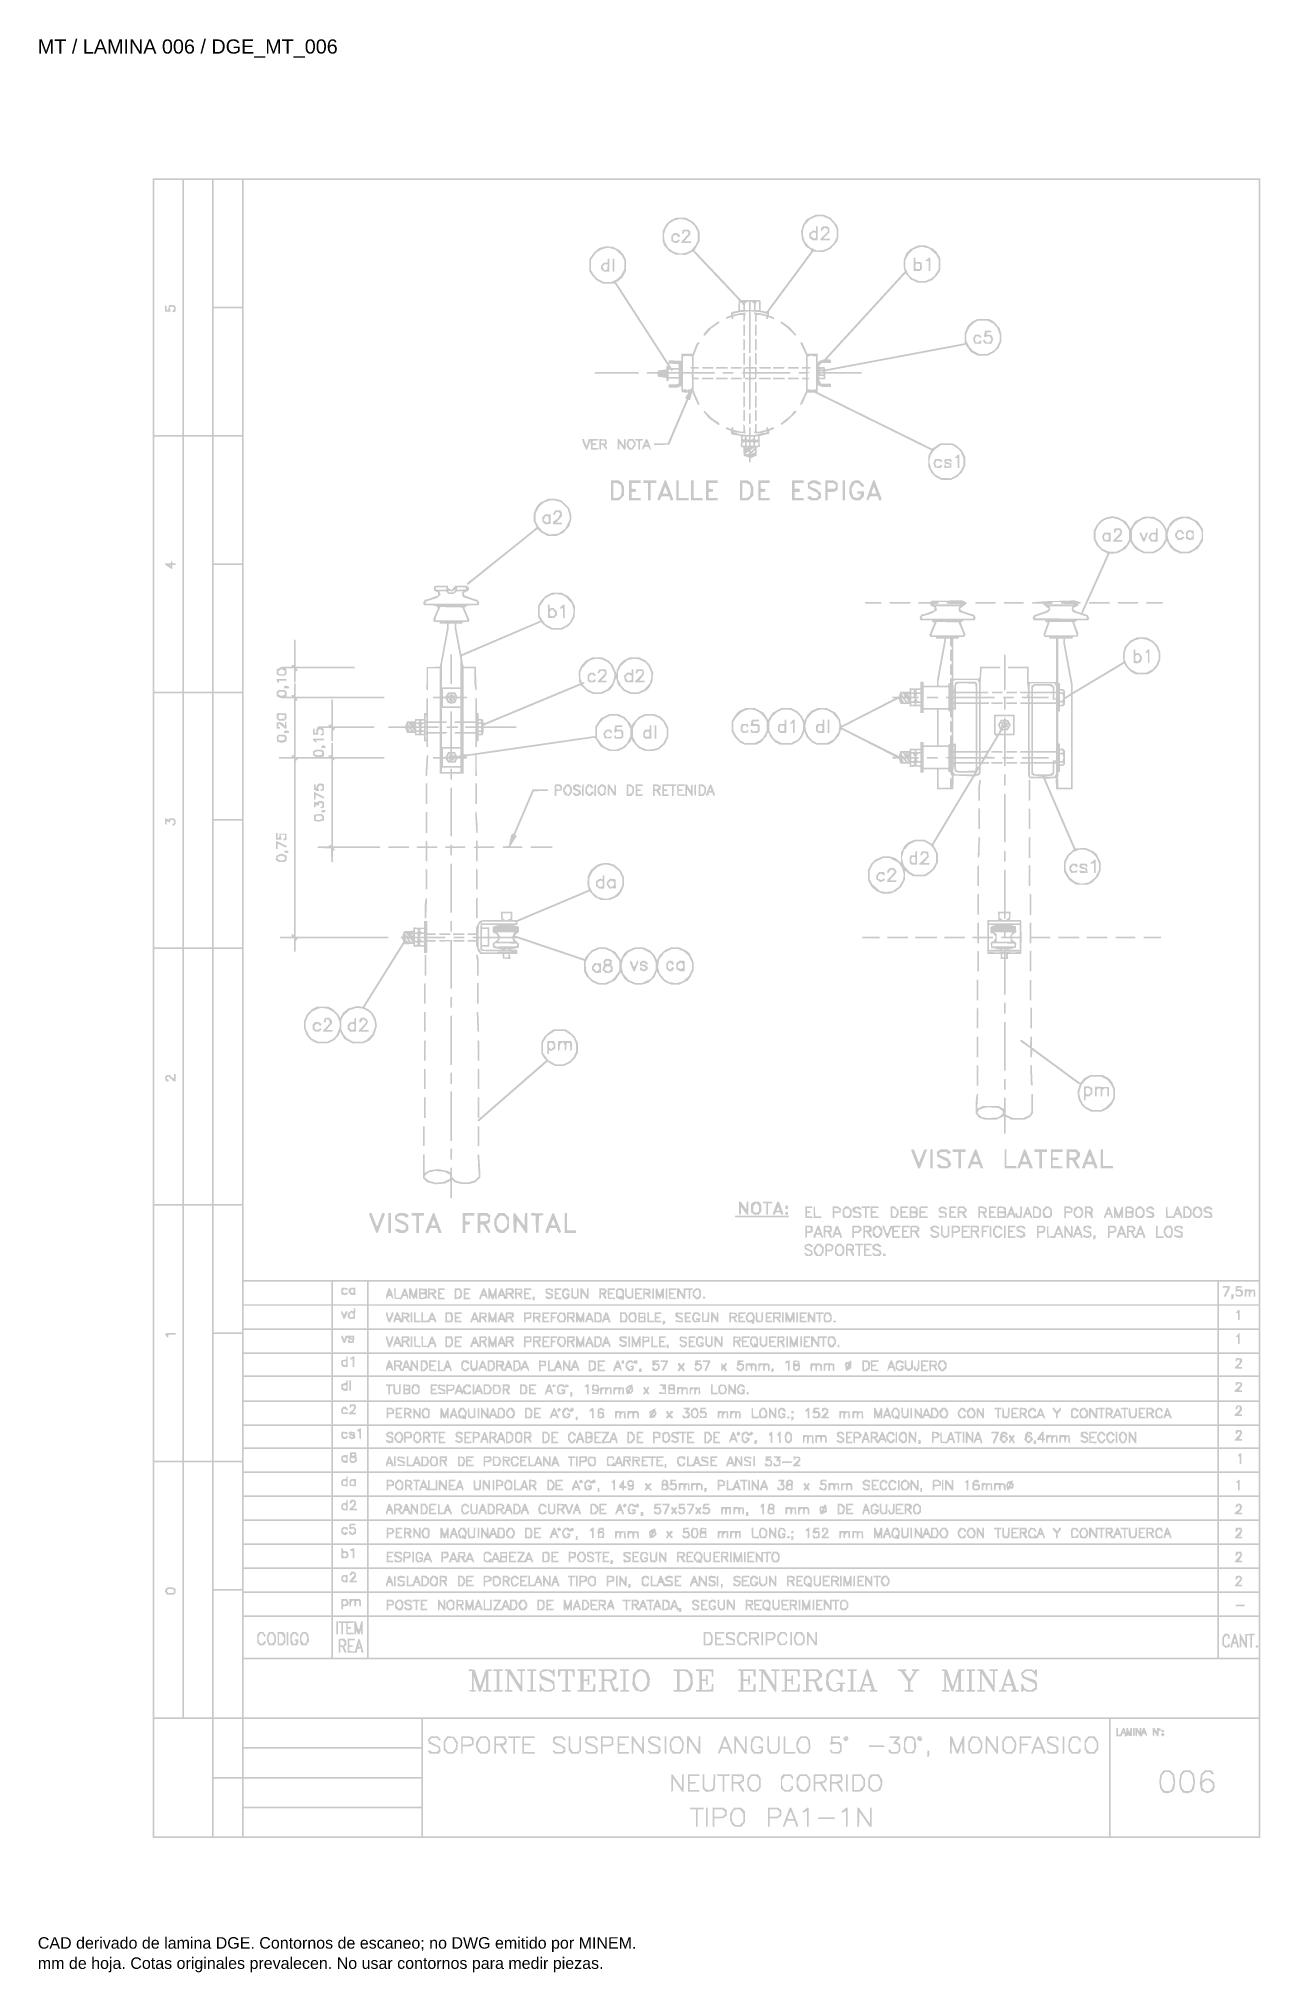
# Model space of a CAD drawing. Header units: millimetres. Extents: x 12 to 193, y 4 to 291.
import ezdxf

# ---------------------------------------------------------------- set-up
doc = ezdxf.new("R2010")
doc.units = ezdxf.units.MM
doc.layers.add('DGE_DATOS', color=7, linetype='Continuous', lineweight=0)
doc.layers.add('DGE_RELLENO', color=7, linetype='Continuous', lineweight=0)
doc.styles.add('DGE_ARIAL', font='arial.ttf')

msp = doc.modelspace()

# ---------------------------------------------------------------- texts
at = {"layer": 'DGE_DATOS', "style": 'DGE_ARIAL'}
for s, height, p in [('MT / LAMINA 006 / DGE_MT_006', 2.1, (12, 289.0389)), ('CAD derivado de lamina DGE. Contornos de escaneo; no DWG emitido por MINEM.', 1.7, (12, 8)), ('mm de hoja. Cotas originales prevalecen. No usar contornos para medir piezas.', 1.7, (12, 5))]:
    msp.add_text(s, height=height, dxfattribs=at).set_placement(p)

# ---------------------------------------------------------------- hatches: boundary and pattern name
at = {"layer": 'DGE_RELLENO'}
h = msp.add_hatch(color=7, dxfattribs=at)
h.paths.add_polyline_path([(29.028, 147.4669), (29.028, 24.387), (111.2224, 24.387), (193.4167, 24.387), (193.4167, 147.4669), (193.4167, 270.5467), (111.2224, 270.5467), (29.028, 270.5467)], flags=0)
h.paths.add_polyline_path([(33.4477, 251.3942), (33.4477, 232.4871), (31.3607, 232.4871), (29.2736, 232.4871), (29.2736, 251.3942), (29.2736, 270.3012), (31.3607, 270.3012), (33.4477, 270.3012)], flags=0)
h.paths.add_polyline_path([(37.8675, 251.3942), (37.8675, 232.4871), (35.7804, 232.4871), (33.6933, 232.4871), (33.6933, 251.3942), (33.6933, 270.3012), (35.7804, 270.3012), (37.8675, 270.3012)], flags=0)
h.paths.add_polyline_path([(42.2872, 260.9091), (42.2872, 251.5169), (40.2001, 251.5169), (38.113, 251.5169), (38.113, 260.9091), (38.113, 270.3012), (40.2001, 270.3012), (42.2872, 270.3012)], flags=0)
h.paths.add_polyline_path([(193.1712, 188.7186), (193.1712, 107.136), (117.8519, 107.136), (42.5327, 107.136), (42.5327, 188.7186), (42.5327, 270.3012), (117.8519, 270.3012), (193.1712, 270.3012)], flags=0)
h.paths.add_polyline_path([(42.2872, 241.8793), (42.2872, 232.4871), (40.2001, 232.4871), (38.113, 232.4871), (38.113, 241.8793), (38.113, 251.2714), (40.2001, 251.2714), (42.2872, 251.2714)], flags=0)
h.paths.add_polyline_path([(33.4477, 213.3345), (33.4477, 194.4275), (31.3607, 194.4275), (29.2736, 194.4275), (29.2736, 213.3345), (29.2736, 232.2416), (31.3607, 232.2416), (33.4477, 232.2416)], flags=0)
h.paths.add_polyline_path([(37.8675, 213.3345), (37.8675, 194.4275), (35.7804, 194.4275), (33.6933, 194.4275), (33.6933, 213.3345), (33.6933, 232.2416), (35.7804, 232.2416), (37.8675, 232.2416)], flags=0)
h.paths.add_polyline_path([(42.2872, 222.8494), (42.2872, 213.4573), (40.2001, 213.4573), (38.113, 213.4573), (38.113, 222.8494), (38.113, 232.2416), (40.2001, 232.2416), (42.2872, 232.2416)], flags=0)
h.paths.add_polyline_path([(42.2872, 203.8196), (42.2872, 194.4275), (40.2001, 194.4275), (38.113, 194.4275), (38.113, 203.8196), (38.113, 213.2118), (40.2001, 213.2118), (42.2872, 213.2118)], flags=0)
h.paths.add_polyline_path([(33.4477, 175.3363), (33.4477, 156.4907), (31.3607, 156.4907), (29.2736, 156.4907), (29.2736, 175.3363), (29.2736, 194.182), (31.3607, 194.182), (33.4477, 194.182)], flags=0)
h.paths.add_polyline_path([(37.8675, 175.3363), (37.8675, 156.4907), (35.7804, 156.4907), (33.6933, 156.4907), (33.6933, 175.3363), (33.6933, 194.182), (35.7804, 194.182), (37.8675, 194.182)], flags=0)
h.paths.add_polyline_path([(42.2872, 184.8512), (42.2872, 175.5205), (40.2001, 175.5205), (38.113, 175.5205), (38.113, 184.8512), (38.113, 194.182), (40.2001, 194.182), (42.2872, 194.182)], flags=0)
h.paths.add_polyline_path([(42.2872, 165.8828), (42.2872, 156.4907), (40.2001, 156.4907), (38.113, 156.4907), (38.113, 165.8828), (38.113, 175.2749), (40.2001, 175.2749), (42.2872, 175.2749)], flags=0)
h.paths.add_polyline_path([(33.4477, 137.3381), (33.4477, 118.4311), (31.3607, 118.4311), (29.2736, 118.4311), (29.2736, 137.3381), (29.2736, 156.2451), (31.3607, 156.2451), (33.4477, 156.2451)], flags=0)
h.paths.add_polyline_path([(37.8675, 137.3381), (37.8675, 118.4311), (35.7804, 118.4311), (33.6933, 118.4311), (33.6933, 137.3381), (33.6933, 156.2451), (35.7804, 156.2451), (37.8675, 156.2451)], flags=0)
h.paths.add_polyline_path([(42.2872, 137.3381), (42.2872, 118.4311), (40.2001, 118.4311), (38.113, 118.4311), (38.113, 137.3381), (38.113, 156.2451), (40.2001, 156.2451), (42.2872, 156.2451)], flags=0)
h.paths.add_polyline_path([(33.4477, 99.2785), (33.4477, 80.3715), (31.3607, 80.3715), (29.2736, 80.3715), (29.2736, 99.2785), (29.2736, 118.1855), (31.3607, 118.1855), (33.4477, 118.1855)], flags=0)
h.paths.add_polyline_path([(37.8675, 99.2785), (37.8675, 80.3715), (35.7804, 80.3715), (33.6933, 80.3715), (33.6933, 99.2785), (33.6933, 118.1855), (35.7804, 118.1855), (37.8675, 118.1855)], flags=0)
h.paths.add_polyline_path([(42.2872, 108.7934), (42.2872, 99.4013), (40.2001, 99.4013), (38.113, 99.4013), (38.113, 108.7934), (38.113, 118.1855), (40.2001, 118.1855), (42.2872, 118.1855)], flags=0)
h.paths.add_polyline_path([(55.5463, 105.233), (55.5463, 103.5756), (49.0395, 103.5756), (42.5327, 103.5756), (42.5327, 105.233), (42.5327, 106.8904), (49.0395, 106.8904), (55.5463, 106.8904)], flags=0)
h.paths.add_polyline_path([(60.8254, 105.233), (60.8254, 103.5756), (58.3086, 103.5756), (55.7918, 103.5756), (55.7918, 105.233), (55.7918, 106.8904), (58.3086, 106.8904), (60.8254, 106.8904)], flags=0)
h.paths.add_polyline_path([(187.0327, 105.233), (187.0327, 103.5756), (124.0518, 103.5756), (61.0709, 103.5756), (61.0709, 105.233), (61.0709, 106.8904), (124.0518, 106.8904), (187.0327, 106.8904)], flags=0)
h.paths.add_polyline_path([(193.1712, 105.233), (193.1712, 103.5756), (190.2247, 103.5756), (187.2782, 103.5756), (187.2782, 105.233), (187.2782, 106.8904), (190.2247, 106.8904), (193.1712, 106.8904)], flags=0)
h.paths.add_polyline_path([(55.5463, 101.6726), (55.5463, 100.0151), (49.0395, 100.0151), (42.5327, 100.0151), (42.5327, 101.6726), (42.5327, 103.33), (49.0395, 103.33), (55.5463, 103.33)], flags=0)
h.paths.add_polyline_path([(60.8254, 101.6726), (60.8254, 100.0151), (58.3086, 100.0151), (55.7918, 100.0151), (55.7918, 101.6726), (55.7918, 103.33), (58.3086, 103.33), (60.8254, 103.33)], flags=0)
h.paths.add_polyline_path([(187.0327, 101.6726), (187.0327, 100.0151), (124.0518, 100.0151), (61.0709, 100.0151), (61.0709, 101.6726), (61.0709, 103.33), (124.0518, 103.33), (187.0327, 103.33)], flags=0)
h.paths.add_polyline_path([(193.1712, 101.6726), (193.1712, 100.0151), (190.2247, 100.0151), (187.2782, 100.0151), (187.2782, 101.6726), (187.2782, 103.33), (190.2247, 103.33), (193.1712, 103.33)], flags=0)
h.paths.add_polyline_path([(55.5463, 98.1122), (55.5463, 96.4547), (49.0395, 96.4547), (42.5327, 96.4547), (42.5327, 98.1122), (42.5327, 99.7696), (49.0395, 99.7696), (55.5463, 99.7696)], flags=0)
h.paths.add_polyline_path([(60.8254, 98.1122), (60.8254, 96.4547), (58.3086, 96.4547), (55.7918, 96.4547), (55.7918, 98.1122), (55.7918, 99.7696), (58.3086, 99.7696), (60.8254, 99.7696)], flags=0)
h.paths.add_polyline_path([(187.0327, 98.1122), (187.0327, 96.4547), (124.0518, 96.4547), (61.0709, 96.4547), (61.0709, 98.1122), (61.0709, 99.7696), (124.0518, 99.7696), (187.0327, 99.7696)], flags=0)
h.paths.add_polyline_path([(193.1712, 98.1122), (193.1712, 96.4547), (190.2247, 96.4547), (187.2782, 96.4547), (187.2782, 98.1122), (187.2782, 99.7696), (190.2247, 99.7696), (193.1712, 99.7696)], flags=0)
h.paths.add_polyline_path([(42.2872, 89.7636), (42.2872, 80.3715), (40.2001, 80.3715), (38.113, 80.3715), (38.113, 89.7636), (38.113, 99.1557), (40.2001, 99.1557), (42.2872, 99.1557)], flags=0)
h.paths.add_polyline_path([(55.5463, 94.6131), (55.5463, 93.0171), (49.0395, 93.0171), (42.5327, 93.0171), (42.5327, 94.6131), (42.5327, 96.2092), (49.0395, 96.2092), (55.5463, 96.2092)], flags=0)
h.paths.add_polyline_path([(60.8254, 94.6131), (60.8254, 93.0171), (58.3086, 93.0171), (55.7918, 93.0171), (55.7918, 94.6131), (55.7918, 96.2092), (58.3086, 96.2092), (60.8254, 96.2092)], flags=0)
h.paths.add_polyline_path([(187.0327, 94.6131), (187.0327, 93.0171), (124.0518, 93.0171), (61.0709, 93.0171), (61.0709, 94.6131), (61.0709, 96.2092), (124.0518, 96.2092), (187.0327, 96.2092)], flags=0)
h.paths.add_polyline_path([(193.1712, 94.6131), (193.1712, 93.0171), (190.2247, 93.0171), (187.2782, 93.0171), (187.2782, 94.6131), (187.2782, 96.2092), (190.2247, 96.2092), (193.1712, 96.2092)], flags=0)
h.paths.add_polyline_path([(55.5463, 91.0527), (55.5463, 89.3339), (49.0395, 89.3339), (42.5327, 89.3339), (42.5327, 91.0527), (42.5327, 92.7715), (49.0395, 92.7715), (55.5463, 92.7715)], flags=0)
h.paths.add_polyline_path([(60.8254, 91.0527), (60.8254, 89.3339), (58.3086, 89.3339), (55.7918, 89.3339), (55.7918, 91.0527), (55.7918, 92.7715), (58.3086, 92.7715), (60.8254, 92.7715)], flags=0)
h.paths.add_polyline_path([(187.0327, 91.0527), (187.0327, 89.3339), (124.0518, 89.3339), (61.0709, 89.3339), (61.0709, 91.0527), (61.0709, 92.7715), (124.0518, 92.7715), (187.0327, 92.7715)], flags=0)
h.paths.add_polyline_path([(193.1712, 91.0527), (193.1712, 89.3339), (190.2247, 89.3339), (187.2782, 89.3339), (187.2782, 91.0527), (187.2782, 92.7715), (190.2247, 92.7715), (193.1712, 92.7715)], flags=0)
h.paths.add_polyline_path([(55.5463, 87.4309), (55.5463, 85.7735), (49.0395, 85.7735), (42.5327, 85.7735), (42.5327, 87.4309), (42.5327, 89.0884), (49.0395, 89.0884), (55.5463, 89.0884)], flags=0)
h.paths.add_polyline_path([(60.8254, 87.4309), (60.8254, 85.7735), (58.3086, 85.7735), (55.7918, 85.7735), (55.7918, 87.4309), (55.7918, 89.0884), (58.3086, 89.0884), (60.8254, 89.0884)], flags=0)
h.paths.add_polyline_path([(187.0327, 87.4309), (187.0327, 85.7735), (124.0518, 85.7735), (61.0709, 85.7735), (61.0709, 87.4309), (61.0709, 89.0884), (124.0518, 89.0884), (187.0327, 89.0884)], flags=0)
h.paths.add_polyline_path([(193.1712, 87.4309), (193.1712, 85.7735), (190.2247, 85.7735), (187.2782, 85.7735), (187.2782, 87.4309), (187.2782, 89.0884), (190.2247, 89.0884), (193.1712, 89.0884)], flags=0)
h.paths.add_polyline_path([(55.5463, 83.9319), (55.5463, 82.3358), (49.0395, 82.3358), (42.5327, 82.3358), (42.5327, 83.9319), (42.5327, 85.5279), (49.0395, 85.5279), (55.5463, 85.5279)], flags=0)
h.paths.add_polyline_path([(60.8254, 83.9319), (60.8254, 82.3358), (58.3086, 82.3358), (55.7918, 82.3358), (55.7918, 83.9319), (55.7918, 85.5279), (58.3086, 85.5279), (60.8254, 85.5279)], flags=0)
h.paths.add_polyline_path([(187.0327, 83.9319), (187.0327, 82.3358), (124.0518, 82.3358), (61.0709, 82.3358), (61.0709, 83.9319), (61.0709, 85.5279), (124.0518, 85.5279), (187.0327, 85.5279)], flags=0)
h.paths.add_polyline_path([(193.1712, 83.9319), (193.1712, 82.3358), (190.2247, 82.3358), (187.2782, 82.3358), (187.2782, 83.9319), (187.2782, 85.5279), (190.2247, 85.5279), (193.1712, 85.5279)], flags=0)
h.paths.add_polyline_path([(55.5463, 80.4329), (55.5463, 78.7754), (49.0395, 78.7754), (42.5327, 78.7754), (42.5327, 80.4329), (42.5327, 82.0903), (49.0395, 82.0903), (55.5463, 82.0903)], flags=0)
h.paths.add_polyline_path([(60.8254, 80.4329), (60.8254, 78.7754), (58.3086, 78.7754), (55.7918, 78.7754), (55.7918, 80.4329), (55.7918, 82.0903), (58.3086, 82.0903), (60.8254, 82.0903)], flags=0)
h.paths.add_polyline_path([(187.0327, 80.4329), (187.0327, 78.7754), (124.0518, 78.7754), (61.0709, 78.7754), (61.0709, 80.4329), (61.0709, 82.0903), (124.0518, 82.0903), (187.0327, 82.0903)], flags=0)
h.paths.add_polyline_path([(193.1712, 80.4329), (193.1712, 78.7754), (190.2247, 78.7754), (187.2782, 78.7754), (187.2782, 80.4329), (187.2782, 82.0903), (190.2247, 82.0903), (193.1712, 82.0903)], flags=0)
h.paths.add_polyline_path([(33.4477, 61.2189), (33.4477, 42.3119), (31.3607, 42.3119), (29.2736, 42.3119), (29.2736, 61.2189), (29.2736, 80.1259), (31.3607, 80.1259), (33.4477, 80.1259)], flags=0)
h.paths.add_polyline_path([(37.8675, 61.2189), (37.8675, 42.3119), (35.7804, 42.3119), (33.6933, 42.3119), (33.6933, 61.2189), (33.6933, 80.1259), (35.7804, 80.1259), (37.8675, 80.1259)], flags=0)
h.paths.add_polyline_path([(42.2872, 70.7338), (42.2872, 61.3417), (40.2001, 61.3417), (38.113, 61.3417), (38.113, 70.7338), (38.113, 80.1259), (40.2001, 80.1259), (42.2872, 80.1259)], flags=0)
h.paths.add_polyline_path([(55.5463, 76.8725), (55.5463, 75.215), (49.0395, 75.215), (42.5327, 75.215), (42.5327, 76.8725), (42.5327, 78.5299), (49.0395, 78.5299), (55.5463, 78.5299)], flags=0)
h.paths.add_polyline_path([(60.8254, 76.8725), (60.8254, 75.215), (58.3086, 75.215), (55.7918, 75.215), (55.7918, 76.8725), (55.7918, 78.5299), (58.3086, 78.5299), (60.8254, 78.5299)], flags=0)
h.paths.add_polyline_path([(187.0327, 76.8725), (187.0327, 75.215), (124.0518, 75.215), (61.0709, 75.215), (61.0709, 76.8725), (61.0709, 78.5299), (124.0518, 78.5299), (187.0327, 78.5299)], flags=0)
h.paths.add_polyline_path([(193.1712, 76.8725), (193.1712, 75.215), (190.2247, 75.215), (187.2782, 75.215), (187.2782, 76.8725), (187.2782, 78.5299), (190.2247, 78.5299), (193.1712, 78.5299)], flags=0)
h.paths.add_polyline_path([(55.5463, 73.312), (55.5463, 71.6546), (49.0395, 71.6546), (42.5327, 71.6546), (42.5327, 73.312), (42.5327, 74.9695), (49.0395, 74.9695), (55.5463, 74.9695)], flags=0)
h.paths.add_polyline_path([(60.8254, 73.312), (60.8254, 71.6546), (58.3086, 71.6546), (55.7918, 71.6546), (55.7918, 73.312), (55.7918, 74.9695), (58.3086, 74.9695), (60.8254, 74.9695)], flags=0)
h.paths.add_polyline_path([(187.0327, 73.312), (187.0327, 71.6546), (124.0518, 71.6546), (61.0709, 71.6546), (61.0709, 73.312), (61.0709, 74.9695), (124.0518, 74.9695), (187.0327, 74.9695)], flags=0)
h.paths.add_polyline_path([(193.1712, 73.312), (193.1712, 71.6546), (190.2247, 71.6546), (187.2782, 71.6546), (187.2782, 73.312), (187.2782, 74.9695), (190.2247, 74.9695), (193.1712, 74.9695)], flags=0)
h.paths.add_polyline_path([(55.5463, 69.7516), (55.5463, 68.0942), (49.0395, 68.0942), (42.5327, 68.0942), (42.5327, 69.7516), (42.5327, 71.4091), (49.0395, 71.4091), (55.5463, 71.4091)], flags=0)
h.paths.add_polyline_path([(60.8254, 69.7516), (60.8254, 68.0942), (58.3086, 68.0942), (55.7918, 68.0942), (55.7918, 69.7516), (55.7918, 71.4091), (58.3086, 71.4091), (60.8254, 71.4091)], flags=0)
h.paths.add_polyline_path([(187.0327, 69.7516), (187.0327, 68.0942), (124.0518, 68.0942), (61.0709, 68.0942), (61.0709, 69.7516), (61.0709, 71.4091), (124.0518, 71.4091), (187.0327, 71.4091)], flags=0)
h.paths.add_polyline_path([(193.1712, 69.7516), (193.1712, 68.0942), (190.2247, 68.0942), (187.2782, 68.0942), (187.2782, 69.7516), (187.2782, 71.4091), (190.2247, 71.4091), (193.1712, 71.4091)], flags=0)
h.paths.add_polyline_path([(55.5463, 66.1912), (55.5463, 64.5338), (49.0395, 64.5338), (42.5327, 64.5338), (42.5327, 66.1912), (42.5327, 67.8486), (49.0395, 67.8486), (55.5463, 67.8486)], flags=0)
h.paths.add_polyline_path([(60.8254, 66.1912), (60.8254, 64.5338), (58.3086, 64.5338), (55.7918, 64.5338), (55.7918, 66.1912), (55.7918, 67.8486), (58.3086, 67.8486), (60.8254, 67.8486)], flags=0)
h.paths.add_polyline_path([(187.0327, 66.1912), (187.0327, 64.5338), (124.0518, 64.5338), (61.0709, 64.5338), (61.0709, 66.1912), (61.0709, 67.8486), (124.0518, 67.8486), (187.0327, 67.8486)], flags=0)
h.paths.add_polyline_path([(193.1712, 66.1912), (193.1712, 64.5338), (190.2247, 64.5338), (187.2782, 64.5338), (187.2782, 66.1912), (187.2782, 67.8486), (190.2247, 67.8486), (193.1712, 67.8486)], flags=0)
h.paths.add_polyline_path([(55.5463, 62.6308), (55.5463, 60.9734), (49.0395, 60.9734), (42.5327, 60.9734), (42.5327, 62.6308), (42.5327, 64.2882), (49.0395, 64.2882), (55.5463, 64.2882)], flags=0)
h.paths.add_polyline_path([(60.8254, 62.6308), (60.8254, 60.9734), (58.3086, 60.9734), (55.7918, 60.9734), (55.7918, 62.6308), (55.7918, 64.2882), (58.3086, 64.2882), (60.8254, 64.2882)], flags=0)
h.paths.add_polyline_path([(187.0327, 62.6308), (187.0327, 60.9734), (124.0518, 60.9734), (61.0709, 60.9734), (61.0709, 62.6308), (61.0709, 64.2882), (124.0518, 64.2882), (187.0327, 64.2882)], flags=0)
h.paths.add_polyline_path([(193.1712, 62.6308), (193.1712, 60.9734), (190.2247, 60.9734), (187.2782, 60.9734), (187.2782, 62.6308), (187.2782, 64.2882), (190.2247, 64.2882), (193.1712, 64.2882)], flags=0)
h.paths.add_polyline_path([(42.2872, 51.704), (42.2872, 42.3119), (40.2001, 42.3119), (38.113, 42.3119), (38.113, 51.704), (38.113, 61.0961), (40.2001, 61.0961), (42.2872, 61.0961)], flags=0)
h.paths.add_polyline_path([(55.5463, 59.0704), (55.5463, 57.4129), (49.0395, 57.4129), (42.5327, 57.4129), (42.5327, 59.0704), (42.5327, 60.7278), (49.0395, 60.7278), (55.5463, 60.7278)], flags=0)
h.paths.add_polyline_path([(60.8254, 59.0704), (60.8254, 57.4129), (58.3086, 57.4129), (55.7918, 57.4129), (55.7918, 59.0704), (55.7918, 60.7278), (58.3086, 60.7278), (60.8254, 60.7278)], flags=0)
h.paths.add_polyline_path([(187.0327, 59.0704), (187.0327, 57.4129), (124.0518, 57.4129), (61.0709, 57.4129), (61.0709, 59.0704), (61.0709, 60.7278), (124.0518, 60.7278), (187.0327, 60.7278)], flags=0)
h.paths.add_polyline_path([(193.1712, 59.0704), (193.1712, 57.4129), (190.2247, 57.4129), (187.2782, 57.4129), (187.2782, 59.0704), (187.2782, 60.7278), (190.2247, 60.7278), (193.1712, 60.7278)], flags=0)
h.paths.add_polyline_path([(55.5463, 54.1595), (55.5463, 51.1515), (49.0395, 51.1515), (42.5327, 51.1515), (42.5327, 54.1595), (42.5327, 57.1674), (49.0395, 57.1674), (55.5463, 57.1674)], flags=0)
h.paths.add_polyline_path([(60.8254, 54.1595), (60.8254, 51.1515), (58.3086, 51.1515), (55.7918, 51.1515), (55.7918, 54.1595), (55.7918, 57.1674), (58.3086, 57.1674), (60.8254, 57.1674)], flags=0)
h.paths.add_polyline_path([(187.0327, 54.1595), (187.0327, 51.1515), (124.0518, 51.1515), (61.0709, 51.1515), (61.0709, 54.1595), (61.0709, 57.1674), (124.0518, 57.1674), (187.0327, 57.1674)], flags=0)
h.paths.add_polyline_path([(193.1712, 54.1595), (193.1712, 51.1515), (190.2247, 51.1515), (187.2782, 51.1515), (187.2782, 54.1595), (187.2782, 57.1674), (190.2247, 57.1674), (193.1712, 57.1674)], flags=0)
h.paths.add_polyline_path([(193.1712, 46.6089), (193.1712, 42.3119), (117.8519, 42.3119), (42.5327, 42.3119), (42.5327, 46.6089), (42.5327, 50.906), (117.8519, 50.906), (193.1712, 50.906)], flags=0)
h.paths.add_polyline_path([(37.8675, 33.3495), (37.8675, 24.6326), (33.5705, 24.6326), (29.2736, 24.6326), (29.2736, 33.3495), (29.2736, 42.0663), (33.5705, 42.0663), (37.8675, 42.0663)], flags=0)
h.paths.add_polyline_path([(42.2872, 37.7693), (42.2872, 33.4722), (40.2001, 33.4722), (38.113, 33.4722), (38.113, 37.7693), (38.113, 42.0663), (40.2001, 42.0663), (42.2872, 42.0663)], flags=0)
h.paths.add_polyline_path([(68.9282, 39.9792), (68.9282, 37.892), (55.7305, 37.892), (42.5327, 37.892), (42.5327, 39.9792), (42.5327, 42.0663), (55.7305, 42.0663), (68.9282, 42.0663)], flags=0)
h.paths.add_polyline_path([(170.9498, 33.3495), (170.9498, 24.6326), (120.0618, 24.6326), (69.1737, 24.6326), (69.1737, 33.3495), (69.1737, 42.0663), (120.0618, 42.0663), (170.9498, 42.0663)], flags=0)
h.paths.add_polyline_path([(193.1712, 33.3495), (193.1712, 24.6326), (182.1833, 24.6326), (171.1954, 24.6326), (171.1954, 33.3495), (171.1954, 42.0663), (182.1833, 42.0663), (193.1712, 42.0663)], flags=0)
h.paths.add_polyline_path([(68.9282, 35.5594), (68.9282, 33.4722), (55.7305, 33.4722), (42.5327, 33.4722), (42.5327, 35.5594), (42.5327, 37.6465), (55.7305, 37.6465), (68.9282, 37.6465)], flags=0)
h.paths.add_polyline_path([(42.2872, 28.9296), (42.2872, 24.6326), (40.2001, 24.6326), (38.113, 24.6326), (38.113, 28.9296), (38.113, 33.2267), (40.2001, 33.2267), (42.2872, 33.2267)], flags=0)
h.paths.add_polyline_path([(68.9282, 31.1395), (68.9282, 29.0524), (55.7305, 29.0524), (42.5327, 29.0524), (42.5327, 31.1395), (42.5327, 33.2267), (55.7305, 33.2267), (68.9282, 33.2267)], flags=0)
h.paths.add_polyline_path([(68.9282, 26.7197), (68.9282, 24.6326), (55.7305, 24.6326), (42.5327, 24.6326), (42.5327, 26.7197), (42.5327, 28.8069), (55.7305, 28.8069), (68.9282, 28.8069)], flags=0)
h.paths.add_polyline_path([(31.4036, 251.3942), (31.33, 251.0258), (31.2225, 251.0258), (31.1151, 251.0258), (31.1151, 251.3328), (31.1151, 251.6397), (30.9924, 251.6397), (30.8696, 251.6397), (30.8696, 251.21), (30.8696, 250.7803), (31.3016, 250.7803), (31.7336, 250.7803), (31.6569, 251.0861), (31.5802, 251.3919), (31.7856, 251.4707), (31.991, 251.5495), (32.1331, 251.4074), (32.2753, 251.2653), (32.1164, 251.0108), (31.9575, 250.7564), (32.0098, 250.7041), (32.0621, 250.6517), (32.2639, 250.7291), (32.4656, 250.8066), (32.4656, 251.1372), (32.4656, 251.4678), (32.3183, 251.6151), (32.1709, 251.7625), (31.8241, 251.7625), (31.4773, 251.7625)], flags=0)
h.paths.add_polyline_path([(126.7442, 264.8071), (126.0778, 264.4695), (125.8011, 264.0519), (125.5245, 263.6344), (125.3888, 263.1311), (125.253, 262.6279), (125.3228, 262.0368), (125.3926, 261.4458), (125.6752, 260.9334), (125.9578, 260.421), (126.3506, 260.1739), (126.7433, 259.9269), (126.748, 259.8279), (126.7527, 259.7289), (123.4873, 255.3158), (120.2219, 250.9027), (120.1238, 250.842), (120.0256, 250.7814), (119.6447, 250.8576), (119.2638, 250.9338), (119.2638, 251.6478), (119.2638, 252.3618), (119.1408, 252.4378), (119.0179, 252.5138), (117.6923, 252.5138), (116.3668, 252.5138), (114.7883, 254.1946), (113.2098, 255.8754), (111.328, 257.8523), (109.4462, 259.8293), (109.8248, 260.5283), (110.2034, 261.2273), (110.2034, 261.9406), (110.2034, 262.654), (109.9929, 263.0706), (109.7825, 263.4873), (109.4589, 263.8362), (109.1353, 264.185), (108.6442, 264.4402), (108.1531, 264.6954), (107.4165, 264.6958), (106.6799, 264.6961), (106.2502, 264.4764), (105.8205, 264.2566), (105.5323, 263.9947), (105.2441, 263.7328), (104.9865, 263.2417), (104.7288, 262.7506), (104.7222, 262.014), (104.7156, 261.2774), (104.8094, 260.942), (104.9033, 260.6066), (105.2889, 260.1674), (105.6745, 259.7282), (106.1772, 259.4648), (106.6799, 259.2013), (107.4205, 259.1958), (108.1611, 259.1902), (108.6977, 259.4322), (109.2344, 259.6742), (109.8601, 258.9902), (110.4857, 258.3062), (113.2481, 255.3882), (116.0104, 252.4702), (115.9981, 252.3619), (115.9858, 252.2536), (115.9674, 251.5855), (115.949, 250.9175), (115.4272, 250.8148), (114.9055, 250.7121), (114.8695, 250.4642), (114.8335, 250.2163), (114.4705, 250.0792), (114.1075, 249.9422), (114.1075, 249.7956), (114.1075, 249.6491), (114.3223, 249.7375), (114.5371, 249.826), (114.752, 249.8877), (114.9668, 249.9495), (114.9668, 249.8124), (114.9668, 249.6753), (115.0896, 249.6753), (115.2124, 249.6753), (115.2124, 249.8537), (115.2124, 250.0321), (115.6728, 250.16), (116.1332, 250.2878), (116.4094, 250.2885), (116.6856, 250.2892), (116.6856, 249.7736), (116.6856, 249.2579), (116.7934, 249.3745), (116.9012, 249.4912), (116.9624, 250.0734), (117.0235, 250.6556), (116.517, 250.5833), (116.0104, 250.511), (115.5876, 250.4034), (115.1648, 250.2959), (115.1157, 250.345), (115.0666, 250.3941), (115.5385, 250.5337), (116.0104, 250.6733), (116.7777, 250.7436), (117.545, 250.8139), (117.545, 247.7278), (117.545, 244.6416), (117.6678, 244.6416), (117.7905, 244.6416), (117.7905, 247.7278), (117.7905, 250.8139), (118.5579, 250.7436), (119.3252, 250.6733), (119.7971, 250.5337), (120.269, 250.3941), (120.2199, 250.345), (120.1707, 250.2959), (119.748, 250.4034), (119.3252, 250.511), (118.7888, 250.588), (118.2524, 250.6651), (118.3284, 250.4671), (118.4044, 250.2691), (118.4044, 249.7881), (118.4044, 249.307), (118.5272, 249.307), (118.6499, 249.307), (118.6499, 249.7981), (118.6499, 250.2892), (118.9262, 250.2885), (119.2024, 250.2878), (119.6628, 250.16), (120.1232, 250.0321), (120.1232, 249.8537), (120.1232, 249.6753), (120.2459, 249.6753), (120.3687, 249.6753), (120.3687, 249.8064), (120.3687, 249.9374), (120.6449, 249.8509), (120.9212, 249.7644), (121.0746, 249.7067), (121.2281, 249.6491), (121.2281, 249.7914), (121.2281, 249.9337), (120.8751, 250.0567), (120.5222, 250.1797), (120.5222, 250.4981), (120.5222, 250.8165), (123.8038, 255.2489), (127.0855, 259.6813), (127.8288, 259.64), (128.5721, 259.5986), (129.1049, 259.8352), (129.6378, 260.0717), (130.1037, 260.5889), (130.5696, 261.106), (130.6868, 261.4146), (130.8041, 261.7231), (130.8041, 262.3823), (130.8041, 263.0416), (130.6868, 263.3501), (130.5696, 263.6586), (130.1037, 264.1753), (129.6378, 264.692), (129.1467, 264.9157), (128.6557, 265.1393), (128.0331, 265.142), (127.4106, 265.1447)], flags=0)
h.paths.add_polyline_path([(128.9358, 264.7085), (129.3923, 264.5178), (129.7411, 264.1867), (130.09, 263.8556), (130.3243, 263.4001), (130.5586, 262.9446), (130.5586, 262.3823), (130.5586, 261.8201), (130.3243, 261.3646), (130.09, 260.9091), (129.7411, 260.5779), (129.3923, 260.2468), (128.9358, 260.0562), (128.4794, 259.8655), (128.0151, 259.8682), (127.5507, 259.8709), (127.0586, 260.0945), (126.5665, 260.318), (126.1752, 260.7637), (125.784, 261.2093), (125.6552, 261.673), (125.5264, 262.1368), (125.5264, 262.3823), (125.5264, 262.6279), (125.6552, 263.0916), (125.784, 263.5554), (126.1752, 264.001), (126.5665, 264.4466), (127.0586, 264.6702), (127.5507, 264.8938), (128.0151, 264.8965), (128.4794, 264.8992)], flags=0)
h.paths.add_polyline_path([(108.5214, 264.1932), (108.8897, 264.011), (109.1779, 263.7492), (109.4661, 263.4873), (109.6997, 263.0318), (109.9333, 262.5763), (109.9333, 261.9514), (109.9333, 261.3266), (109.7351, 260.9336), (109.5369, 260.5407), (109.2133, 260.1921), (108.8897, 259.8436), (108.5828, 259.6868), (108.2759, 259.53), (107.8173, 259.447), (107.3588, 259.3639), (106.8844, 259.4917), (106.41, 259.6194), (105.9944, 259.8995), (105.5787, 260.1797), (105.3066, 260.6648), (105.0345, 261.1498), (104.9587, 261.5988), (104.8828, 262.0477), (105.0138, 262.5341), (105.1447, 263.0205), (105.4217, 263.4314), (105.6986, 263.8423), (106.1082, 264.0816), (106.5179, 264.3209), (106.9058, 264.413), (107.2937, 264.5051), (107.7234, 264.4402), (108.1531, 264.3753)], flags=0)
h.paths.add_polyline_path([(117.545, 251.6397), (117.545, 251.0258), (117.2381, 251.0258), (116.9312, 251.0258), (116.9312, 251.5108), (116.9312, 251.9958), (117.146, 252.121), (117.3609, 252.2461), (117.4529, 252.2498), (117.545, 252.2536)], flags=0)
h.paths.add_polyline_path([(118.2816, 251.5126), (118.2816, 251.0258), (118.0361, 251.0258), (117.7905, 251.0258), (117.7905, 251.644), (117.7905, 252.2622), (118.0361, 252.1308), (118.2816, 251.9994)], flags=0)
h.paths.add_polyline_path([(119.0182, 251.6397), (119.0182, 251.0258), (118.7727, 251.0258), (118.5272, 251.0258), (118.5272, 251.4455), (118.5272, 251.8652), (118.6017, 252.0594), (118.6762, 252.2536), (118.8472, 252.2536), (119.0182, 252.2536)], flags=0)
h.paths.add_polyline_path([(116.6856, 251.3707), (116.6856, 251.0258), (116.4401, 251.0258), (116.1945, 251.0258), (116.1945, 251.4965), (116.1945, 251.9671), (116.2832, 252.0558), (116.372, 252.1445), (116.5288, 251.93), (116.6856, 251.7155)], flags=0)
h.paths.add_polyline_path([(142.0376, 260.3102), (141.4237, 260.0208), (141.1533, 259.7266), (140.883, 259.4324), (140.6902, 258.971), (140.4974, 258.5096), (140.4791, 257.9905), (140.4609, 257.4714), (140.5457, 257.1031), (140.6306, 256.7348), (134.6682, 250.2278), (128.7059, 243.7208), (128.3739, 243.6123), (128.0418, 243.5037), (127.8884, 243.3824), (127.7349, 243.2611), (127.7349, 243.89), (127.7349, 244.5189), (126.9642, 244.5189), (126.1935, 244.5189), (125.8453, 245.3183), (125.497, 246.1178), (125.3801, 246.19), (125.2632, 246.2623), (125.1996, 246.1987), (125.136, 246.1351), (125.576, 245.2077), (126.0161, 244.2803), (126.0161, 243.4174), (126.0161, 242.5545), (125.7092, 242.5545), (125.4023, 242.5545), (125.4023, 242.4317), (125.4023, 242.309), (125.7092, 242.309), (126.0161, 242.309), (126.0161, 242.0634), (126.0161, 241.8179), (125.4637, 241.8179), (124.9112, 241.8179), (124.9112, 241.6951), (124.9112, 241.5723), (125.4637, 241.5723), (126.0161, 241.5723), (126.0161, 241.2654), (126.0161, 240.9585), (125.7092, 240.9585), (125.4023, 240.9585), (125.4023, 240.8357), (125.4023, 240.7129), (125.7092, 240.7129), (126.0161, 240.7129), (126.0161, 239.8582), (126.0161, 239.0035), (125.5864, 238.0982), (125.1567, 237.1929), (125.1567, 237.0349), (125.1567, 236.8769), (125.3294, 237.0202), (125.5021, 237.1635), (125.8389, 237.956), (126.1757, 238.7485), (126.7078, 238.7485), (127.2398, 238.7485), (135.8664, 234.4986), (144.493, 230.2487), (144.5327, 230.213), (144.5724, 230.1773), (144.3527, 229.7668), (144.1329, 229.3564), (144.1333, 228.5584), (144.1337, 227.7604), (144.3935, 227.2693), (144.6532, 226.7782), (144.9414, 226.5163), (145.2296, 226.2544), (145.6527, 226.0403), (146.0758, 225.8261), (146.819, 225.8207), (147.5622, 225.8153), (147.9919, 226.0345), (148.4216, 226.2537), (148.7704, 226.5773), (149.1193, 226.901), (149.3659, 227.3805), (149.6125, 227.8601), (149.6125, 228.5584), (149.6125, 229.2567), (149.3659, 229.7363), (149.1193, 230.2158), (148.7704, 230.5311), (148.4216, 230.8464), (148.0883, 231.0529), (147.755, 231.2594), (146.8422, 231.2594), (145.9295, 231.2594), (145.3262, 230.8534), (144.7228, 230.4474), (136.2324, 234.6286), (127.7419, 238.8099), (127.7384, 239.3287), (127.7349, 239.8474), (128.0498, 239.7277), (128.3647, 239.608), (129.032, 239.608), (129.6992, 239.608), (129.6992, 239.8535), (129.6992, 240.099), (128.9669, 240.099), (128.2346, 240.099), (128.1075, 240.3365), (127.9804, 240.574), (127.9804, 240.6435), (127.9804, 240.7129), (128.4101, 240.7129), (128.8398, 240.7129), (128.8398, 241.1426), (128.8398, 241.5723), (131.5408, 241.5723), (134.2417, 241.5723), (134.2417, 241.6951), (134.2417, 241.8179), (131.5203, 241.8179), (128.7989, 241.8179), (128.8589, 241.8779), (128.919, 241.938), (139.0386, 243.8392), (149.1582, 245.7403), (149.413, 245.8018), (149.6677, 245.8633), (150.0508, 245.3198), (150.4339, 244.7762), (150.9574, 244.5091), (151.481, 244.2421), (152.2225, 244.237), (152.9641, 244.232), (153.4551, 244.487), (153.9462, 244.7419), (154.2773, 245.0908), (154.6084, 245.4397), (154.7991, 245.8961), (154.9898, 246.3526), (154.9891, 246.8783), (154.9884, 247.404), (154.8581, 247.8731), (154.7279, 248.3422), (154.2849, 248.8326), (153.8419, 249.3229), (153.5012, 249.4991), (153.1604, 249.6753), (152.29, 249.6753), (151.4197, 249.6753), (150.9642, 249.4417), (150.5087, 249.2081), (150.2442, 248.9199), (149.9797, 248.6318), (149.7686, 248.1407), (149.5574, 247.6496), (149.5573, 246.8807), (149.5571, 246.1119), (149.2963, 246.0497), (149.0354, 245.9875), (138.9683, 244.096), (128.9012, 242.2044), (128.803, 242.3795), (128.7048, 242.5545), (128.3426, 242.5545), (127.9804, 242.5545), (127.9804, 242.6685), (127.9804, 242.7825), (128.1734, 242.9754), (128.3663, 243.1684), (129.0327, 243.1684), (129.6992, 243.1684), (129.6992, 243.4058), (129.6992, 243.6431), (129.4014, 243.682), (129.1037, 243.7208), (134.9283, 250.0761), (140.7528, 256.4314), (141.1497, 255.9794), (141.5465, 255.5275), (142.0873, 255.2882), (142.6281, 255.049), (143.193, 255.049), (143.7578, 255.049), (144.2482, 255.2538), (144.7385, 255.4587), (145.0847, 255.7898), (145.4309, 256.1209), (145.6878, 256.5359), (145.9446, 256.9509), (145.9389, 257.8357), (145.9332, 258.7204), (145.628, 259.2009), (145.3228, 259.6813), (145.0898, 259.8894), (144.8569, 260.0975), (144.3066, 260.3471), (143.7563, 260.5967), (143.2039, 260.5982), (142.6514, 260.5997)], flags=0)
h.paths.add_polyline_path([(143.8571, 260.2249), (144.3262, 260.0947), (144.8165, 259.6517), (145.3069, 259.2087), (145.4953, 258.8442), (145.6838, 258.4797), (145.6838, 257.7777), (145.6838, 257.0757), (145.3805, 256.5983), (145.0773, 256.1209), (144.842, 255.9107), (144.6067, 255.7006), (144.1548, 255.5117), (143.7028, 255.3229), (143.2039, 255.3229), (142.7049, 255.3229), (142.2501, 255.5129), (141.7954, 255.7029), (141.5013, 255.9733), (141.2072, 256.2437), (140.9805, 256.7348), (140.7539, 257.2259), (140.7512, 257.8139), (140.7485, 258.402), (140.9828, 258.8575), (141.2171, 259.313), (141.5828, 259.6603), (141.9485, 260.0077), (142.4227, 260.1767), (142.897, 260.3458), (143.1425, 260.3505), (143.388, 260.3552)], flags=0)
h.paths.add_polyline_path([(153.368, 249.1962), (153.8235, 248.9626), (154.0955, 248.6709), (154.3676, 248.3792), (154.5559, 247.8455), (154.7442, 247.3118), (154.7442, 246.8936), (154.7442, 246.4753), (154.5542, 246.0206), (154.3642, 245.5658), (154.0938, 245.2759), (153.8235, 244.9861), (153.3402, 244.7383), (152.8569, 244.4905), (152.2888, 244.4905), (151.7207, 244.4905), (151.2375, 244.7383), (150.7542, 244.9861), (150.4923, 245.2743), (150.2305, 245.5624), (150.0178, 245.9827), (149.8051, 246.4031), (149.8051, 246.9727), (149.8051, 247.5424), (150.0536, 248.0257), (150.302, 248.509), (150.6509, 248.8302), (150.9998, 249.1514), (151.2453, 249.2868), (151.4908, 249.4223), (152.2016, 249.4261), (152.9125, 249.4298)], flags=0)
h.paths.add_polyline_path([(127.3152, 244.1506), (127.4894, 244.1506), (127.4894, 241.709), (127.4894, 239.2675), (127.1517, 239.2219), (126.8141, 239.1764), (126.5379, 239.2165), (126.2617, 239.2567), (126.2617, 239.9746), (126.2617, 240.6924), (126.4151, 240.7641), (126.5686, 240.8357), (126.4151, 240.9073), (126.2617, 240.9789), (126.2617, 241.2654), (126.2617, 241.5519), (126.4151, 241.6235), (126.5686, 241.6951), (126.4151, 241.7667), (126.2617, 241.8383), (126.2617, 242.0736), (126.2617, 242.309), (126.4458, 242.309), (126.63, 242.309), (126.63, 242.4317), (126.63, 242.5545), (126.4458, 242.5545), (126.2617, 242.5545), (126.2617, 243.344), (126.2617, 244.1335), (126.5379, 244.1862), (126.8141, 244.2388), (126.9776, 244.1947), (127.1411, 244.1506)], flags=0)
h.paths.add_polyline_path([(128.5045, 242.2284), (128.3534, 242.1673), (128.1362, 242.2239), (127.919, 242.2805), (128.2874, 242.285), (128.6557, 242.2896)], flags=0)
h.paths.add_polyline_path([(128.5045, 241.8601), (128.3534, 241.799), (128.1362, 241.8556), (127.919, 241.9122), (128.2874, 241.9167), (128.6557, 241.9213)], flags=0)
h.paths.add_polyline_path([(128.5045, 241.4918), (128.3534, 241.4306), (128.1362, 241.4872), (127.919, 241.5438), (128.2874, 241.5484), (128.6557, 241.5529)], flags=0)
h.paths.add_polyline_path([(128.5943, 241.0812), (128.5943, 240.9585), (128.2874, 240.9585), (127.9804, 240.9585), (127.9804, 241.0812), (127.9804, 241.204), (128.2874, 241.204), (128.5943, 241.204)], flags=0)
h.paths.add_polyline_path([(148.0864, 230.7228), (148.5444, 230.4318), (148.7545, 230.1966), (148.9647, 229.9613), (149.1535, 229.5093), (149.3424, 229.0574), (149.3424, 228.4948), (149.3424, 227.9323), (149.1438, 227.5394), (148.9453, 227.1465), (148.6835, 226.8583), (148.4216, 226.5701), (147.9349, 226.3206), (147.4482, 226.0711), (146.8009, 226.0769), (146.1536, 226.0827), (145.635, 226.3691), (145.1163, 226.6554), (144.8351, 227.073), (144.5538, 227.4905), (144.4229, 227.9769), (144.2919, 228.4633), (144.372, 228.9377), (144.4522, 229.4121), (144.7195, 229.8088), (144.9868, 230.2055), (145.5168, 230.6097), (146.0467, 231.0138), (146.8376, 231.0138), (147.6285, 231.0138)], flags=0)
h.paths.add_polyline_path([(96.1217, 260.426), (95.9989, 260.3781), (95.6708, 260.306), (95.3426, 260.2339), (94.9466, 259.9006), (94.5505, 259.5674), (94.2005, 259.0841), (93.8504, 258.6009), (93.8504, 257.6645), (93.8504, 256.728), (94.0534, 256.4245), (94.2564, 256.1209), (94.5752, 255.772), (94.894, 255.4232), (95.3851, 255.1669), (95.8761, 254.9105), (96.7404, 254.924), (97.6046, 254.9375), (101.55, 248.8381), (105.4953, 242.7387), (105.3817, 242.6977), (105.268, 242.6568), (105.268, 242.433), (105.268, 242.2092), (104.6542, 242.1248), (104.0403, 242.0404), (104.0403, 241.9291), (104.0403, 241.8179), (103.2496, 241.8179), (102.4588, 241.8179), (102.3829, 241.6951), (102.3071, 241.5723), (103.104, 241.5723), (103.901, 241.5723), (103.9755, 241.3376), (104.05, 241.1029), (104.659, 241.0192), (105.268, 240.9354), (105.268, 240.7014), (105.268, 240.4674), (105.4522, 240.4674), (105.6363, 240.4674), (105.6363, 240.6515), (105.6363, 240.8357), (106.373, 240.8357), (107.1096, 240.8357), (107.1096, 240.4805), (107.1096, 240.1253), (106.9154, 240.0508), (106.7212, 239.9763), (106.1788, 239.9763), (105.6363, 239.9763), (105.6363, 239.7307), (105.6363, 239.4852), (106.2422, 239.4852), (106.8481, 239.4852), (107.1559, 239.6022), (107.4637, 239.7193), (107.5015, 239.2646), (107.5393, 238.8099), (107.9997, 238.7718), (108.46, 238.7337), (108.46, 238.6754), (108.46, 238.6171), (108.2653, 238.3199), (108.0706, 238.0227), (108.1573, 237.8823), (108.2441, 237.7419), (106.8588, 234.5006), (105.4735, 231.2594), (104.45, 231.2594), (103.4265, 231.2594), (103.4265, 231.1366), (103.4265, 231.0138), (104.5621, 231.0159), (105.6977, 231.0179), (107.1069, 234.3307), (108.5162, 237.6436), (108.6577, 237.6436), (108.7992, 237.6436), (108.9497, 238.2268), (109.1003, 238.8099), (109.2676, 238.4416), (109.4349, 238.0733), (109.6976, 237.4901), (109.9603, 236.9069), (110.0696, 236.9069), (110.1788, 236.9069), (110.1788, 237.0003), (110.1788, 237.0936), (109.7506, 238.0746), (109.3224, 239.0555), (109.3209, 239.8842), (109.3194, 240.7129), (109.6877, 240.7129), (110.0561, 240.7129), (110.0561, 240.8357), (110.0561, 240.9585), (109.6877, 240.9585), (109.3194, 240.9585), (109.3194, 241.2654), (109.3194, 241.5723), (110.9227, 241.5723), (112.5259, 241.5723), (112.4501, 241.6951), (112.3742, 241.8179), (110.8468, 241.8179), (109.3194, 241.8179), (109.3194, 242.0634), (109.3194, 242.309), (109.6877, 242.309), (110.0561, 242.309), (110.0561, 242.4317), (110.0561, 242.5545), (109.6877, 242.5545), (109.3194, 242.5545), (109.3194, 243.3512), (109.3194, 244.148), (109.6456, 244.978), (109.9718, 245.808), (110.0928, 245.9644), (110.2138, 246.1209), (110.1379, 246.1968), (110.062, 246.2727), (109.8884, 246.1286), (109.7148, 245.9846), (109.4408, 245.2517), (109.1667, 244.5189), (108.3223, 244.5189), (107.4779, 244.5189), (107.4779, 243.9947), (107.4779, 243.4705), (106.5686, 243.5164), (105.6593, 243.5624), (105.6171, 243.3503), (105.575, 243.1382), (101.6967, 249.1385), (97.8184, 255.1387), (98.0136, 255.2476), (98.2088, 255.3564), (98.497, 255.6159), (98.7851, 255.8754), (99.0409, 256.3665), (99.2966, 256.8575), (99.2924, 257.6576), (99.2882, 258.4577), (99.0718, 258.8854), (98.8553, 259.313), (98.5934, 259.6012), (98.3315, 259.8894), (97.8628, 260.1298), (97.394, 260.3701), (96.8192, 260.422), (96.2445, 260.4739)], flags=0)
h.paths.add_polyline_path([(97.2046, 260.1022), (97.6737, 259.9719), (98.164, 259.5289), (98.6544, 259.0859), (98.8408, 258.7254), (99.0272, 258.3649), (99.0329, 257.7296), (99.0386, 257.0943), (98.7891, 256.6076), (98.5396, 256.1209), (98.2514, 255.859), (97.9632, 255.5972), (97.5429, 255.3845), (97.1226, 255.1718), (96.553, 255.1718), (95.9833, 255.1718), (95.5, 255.4195), (95.0168, 255.6673), (94.7632, 255.9555), (94.5096, 256.2437), (94.3028, 256.577), (94.096, 256.9103), (94.096, 257.6942), (94.096, 258.4781), (94.4619, 258.9832), (94.8277, 259.4883), (95.1382, 259.6917), (95.4487, 259.8952), (95.908, 260.0591), (96.3672, 260.223), (96.5514, 260.2277), (96.7355, 260.2324)], flags=0)
h.paths.add_polyline_path([(109.0739, 243.3488), (109.0739, 242.575), (108.9204, 242.5033), (108.767, 242.4317), (108.9204, 242.3601), (109.0739, 242.2885), (109.0739, 242.0532), (109.0739, 241.8179), (108.3987, 241.8179), (107.7234, 241.8179), (107.7234, 242.9761), (107.7234, 244.1342), (108.061, 244.1731), (108.3987, 244.2119), (108.7363, 244.1673), (109.0739, 244.1227)], flags=0)
h.paths.add_polyline_path([(107.0874, 242.708), (107.1267, 242.4317), (106.5798, 242.4317), (106.0329, 242.4317), (105.8276, 242.745), (105.6224, 243.0583), (106.3353, 243.0212), (107.0482, 242.9842)], flags=0)
h.paths.add_polyline_path([(105.9499, 242.0527), (106.0324, 241.9192), (106.1658, 242.0527), (106.2993, 242.1862), (106.7044, 242.1862), (107.1096, 242.1862), (107.1096, 242.002), (107.1096, 241.8179), (106.373, 241.8179), (105.6363, 241.8179), (105.6363, 242.002), (105.6363, 242.1862), (105.7519, 242.1862), (105.8674, 242.1862)], flags=0)
h.paths.add_polyline_path([(107.1096, 241.3268), (107.1096, 241.0812), (106.373, 241.0812), (105.6363, 241.0812), (105.6363, 241.3268), (105.6363, 241.5723), (106.373, 241.5723), (107.1096, 241.5723)], flags=0)
h.paths.add_polyline_path([(109.0554, 240.6208), (109.0679, 239.6693), (109.0012, 239.4545), (108.9346, 239.2396), (108.6973, 239.2396), (108.46, 239.2396), (108.4504, 239.0862), (108.4407, 238.9327), (108.3787, 239.0862), (108.3168, 239.2396), (108.0201, 239.2396), (107.7234, 239.2396), (107.7234, 240.406), (107.7234, 241.5723), (108.3832, 241.5723), (109.0429, 241.5723)], flags=0)
h.paths.add_polyline_path([(112.1928, 248.7714), (111.4567, 248.2358), (111.1247, 247.8412), (110.7927, 247.4466), (110.7927, 247.3332), (110.7927, 247.2199), (110.905, 247.2199), (111.0173, 247.2199), (111.4882, 247.749), (111.959, 248.2782), (112.5421, 248.6757), (113.1253, 249.0733), (113.1253, 249.1901), (113.1253, 249.307), (113.0271, 249.307), (112.9289, 249.307)], flags=0)
h.paths.add_polyline_path([(122.2103, 249.1926), (122.2103, 249.0782), (122.6093, 248.7983), (123.0083, 248.5184), (123.7151, 247.8496), (124.4219, 247.1808), (124.4975, 247.2564), (124.5731, 247.332), (124.0714, 247.9019), (123.5698, 248.4719), (122.9825, 248.8895), (122.3952, 249.307), (122.3027, 249.307), (122.2103, 249.307)], flags=0)
h.paths.add_polyline_path([(116.6856, 248.0179), (116.6856, 247.2199), (116.8084, 247.2199), (116.9312, 247.2199), (116.9312, 248.0179), (116.9312, 248.8159), (116.8084, 248.8159), (116.6856, 248.8159)], flags=0)
h.paths.add_polyline_path([(118.4044, 248.0179), (118.4044, 247.2199), (118.5272, 247.2199), (118.6499, 247.2199), (118.6499, 248.0179), (118.6499, 248.8159), (118.5272, 248.8159), (118.4044, 248.8159)], flags=0)
h.paths.add_polyline_path([(116.6856, 245.8694), (116.6856, 244.9955), (116.8084, 245.0713), (116.9312, 245.1472), (116.9312, 245.8694), (116.9312, 246.5915), (116.8084, 246.6674), (116.6856, 246.7433)], flags=0)
h.paths.add_polyline_path([(118.4044, 245.8694), (118.4044, 245.01), (118.5272, 245.01), (118.6499, 245.01), (118.6499, 245.8694), (118.6499, 246.7288), (118.5272, 246.7288), (118.4044, 246.7288)], flags=0)
h.paths.add_polyline_path([(116.6856, 243.7822), (116.6856, 242.9228), (116.8084, 242.9228), (116.9312, 242.9228), (116.9312, 243.7822), (116.9312, 244.6416), (116.8084, 244.6416), (116.6856, 244.6416)], flags=0)
h.paths.add_polyline_path([(118.4044, 243.7822), (118.4044, 242.9228), (118.5272, 242.9228), (118.6499, 242.9228), (118.6499, 243.7822), (118.6499, 244.6416), (118.5272, 244.6416), (118.4044, 244.6416)], flags=0)
h.paths.add_polyline_path([(117.545, 243.3525), (117.545, 242.5545), (117.2074, 242.54), (116.8698, 242.5254), (116.7777, 242.54), (116.6856, 242.5545), (116.6856, 242.1964), (116.6856, 241.8383), (116.5322, 241.7667), (116.3787, 241.6951), (116.5322, 241.6235), (116.6856, 241.5519), (116.6856, 241.1865), (116.6856, 240.8212), (116.8084, 240.8971), (116.9312, 240.9729), (116.9312, 241.2726), (116.9312, 241.5723), (117.2381, 241.5723), (117.545, 241.5723), (117.545, 241.2654), (117.545, 240.9585), (117.2381, 240.9585), (116.9312, 240.9585), (116.9312, 240.8357), (116.9312, 240.7129), (117.2381, 240.7129), (117.545, 240.7129), (117.545, 238.4344), (117.545, 236.1558), (117.6678, 236.2317), (117.7905, 236.3076), (117.7905, 238.5025), (117.7905, 240.6974), (118.1895, 240.7358), (118.5885, 240.7743), (118.627, 241.1733), (118.6655, 241.5723), (121.1745, 241.5723), (123.6835, 241.5723), (123.6835, 241.6951), (123.6835, 241.8179), (121.1667, 241.8179), (118.6499, 241.8179), (118.6499, 242.1862), (118.6499, 242.5545), (118.2202, 242.5545), (117.7905, 242.5545), (117.7905, 243.3525), (117.7905, 244.1506), (117.6678, 244.1506), (117.545, 244.1506)], flags=0)
h.paths.add_polyline_path([(117.545, 242.0634), (117.545, 241.8179), (117.2381, 241.8179), (116.9312, 241.8179), (116.9312, 242.0634), (116.9312, 242.309), (117.2381, 242.309), (117.545, 242.309)], flags=0)
h.paths.add_polyline_path([(118.4044, 242.0634), (118.4044, 241.8179), (118.0975, 241.8179), (117.7905, 241.8179), (117.7905, 242.0634), (117.7905, 242.309), (118.0975, 242.309), (118.4044, 242.309)], flags=0)
h.paths.add_polyline_path([(118.4044, 241.2654), (118.4044, 240.9585), (118.0975, 240.9585), (117.7905, 240.9585), (117.7905, 241.2654), (117.7905, 241.5723), (118.0975, 241.5723), (118.4044, 241.5723)], flags=0)
h.paths.add_polyline_path([(110.6085, 242.4317), (110.6844, 242.309), (111.4751, 242.309), (112.2659, 242.309), (112.2659, 242.4317), (112.2659, 242.5545), (111.3993, 242.5545), (110.5326, 242.5545)], flags=0)
h.paths.add_polyline_path([(112.6342, 242.4317), (112.6342, 242.309), (113.4936, 242.309), (114.353, 242.309), (114.353, 242.4317), (114.353, 242.5545), (113.4936, 242.5545), (112.6342, 242.5545)], flags=0)
h.paths.add_polyline_path([(114.8441, 242.4317), (114.8441, 242.309), (115.6421, 242.309), (116.4401, 242.309), (116.4401, 242.4317), (116.4401, 242.5545), (115.6421, 242.5545), (114.8441, 242.5545)], flags=0)
h.paths.add_polyline_path([(119.0796, 242.4317), (119.1555, 242.309), (119.9463, 242.309), (120.737, 242.309), (120.737, 242.4317), (120.737, 242.5545), (119.8704, 242.5545), (119.0038, 242.5545)], flags=0)
h.paths.add_polyline_path([(121.1053, 242.4317), (121.1053, 242.309), (121.8961, 242.309), (122.6868, 242.309), (122.7627, 242.4317), (122.8386, 242.5545), (121.972, 242.5545), (121.1053, 242.5545)], flags=0)
h.paths.add_polyline_path([(123.3152, 242.4317), (123.3152, 242.309), (124.1132, 242.309), (124.9112, 242.309), (124.9112, 242.4317), (124.9112, 242.5545), (124.1132, 242.5545), (123.3152, 242.5545)], flags=0)
h.paths.add_polyline_path([(94.6485, 241.6951), (94.5726, 241.5723), (97.9018, 241.5723), (101.2311, 241.5723), (101.1552, 241.6951), (101.0794, 241.8179), (97.9018, 241.8179), (94.7243, 241.8179)], flags=0)
h.paths.add_polyline_path([(113.6164, 241.6951), (113.6164, 241.5723), (114.4144, 241.5723), (115.2124, 241.5723), (115.2124, 241.6951), (115.2124, 241.8179), (114.4144, 241.8179), (113.6164, 241.8179)], flags=0)
h.paths.add_polyline_path([(110.5471, 240.8357), (110.5471, 240.7129), (111.4065, 240.7129), (112.2659, 240.7129), (112.2659, 240.8357), (112.2659, 240.9585), (111.4065, 240.9585), (110.5471, 240.9585)], flags=0)
h.paths.add_polyline_path([(112.6342, 240.8357), (112.6342, 240.7129), (113.4936, 240.7129), (114.353, 240.7129), (114.353, 240.8357), (114.353, 240.9585), (113.4936, 240.9585), (112.6342, 240.9585)], flags=0)
h.paths.add_polyline_path([(114.8441, 240.8357), (114.8441, 240.7129), (115.6421, 240.7129), (116.4401, 240.7129), (116.4401, 240.8357), (116.4401, 240.9585), (115.6421, 240.9585), (114.8441, 240.9585)], flags=0)
h.paths.add_polyline_path([(119.0182, 240.8357), (119.0182, 240.7129), (119.8776, 240.7129), (120.737, 240.7129), (120.737, 240.8357), (120.737, 240.9585), (119.8776, 240.9585), (119.0182, 240.9585)], flags=0)
h.paths.add_polyline_path([(121.1053, 240.8357), (121.1053, 240.7129), (121.9647, 240.7129), (122.8241, 240.7129), (122.8241, 240.8357), (122.8241, 240.9585), (121.9647, 240.9585), (121.1053, 240.9585)], flags=0)
h.paths.add_polyline_path([(123.3152, 240.8357), (123.3152, 240.7129), (124.1132, 240.7129), (124.9112, 240.7129), (124.9112, 240.8357), (124.9112, 240.9585), (124.1132, 240.9585), (123.3152, 240.9585)], flags=0)
h.paths.add_polyline_path([(116.6856, 239.5466), (116.6856, 238.7485), (116.8084, 238.7485), (116.9312, 238.7485), (116.9312, 239.5466), (116.9312, 240.3446), (116.8084, 240.3446), (116.6856, 240.3446)], flags=0)
h.paths.add_polyline_path([(118.4044, 239.5466), (118.4044, 238.7485), (118.5272, 238.7485), (118.6499, 238.7485), (118.6499, 239.5466), (118.6499, 240.3446), (118.5272, 240.3446), (118.4044, 240.3446)], flags=0)
h.paths.add_polyline_path([(116.6856, 237.398), (116.6856, 236.5241), (116.8084, 236.6), (116.9312, 236.6759), (116.9312, 237.398), (116.9312, 238.1202), (116.8084, 238.1961), (116.6856, 238.2719)], flags=0)
h.paths.add_polyline_path([(118.4044, 237.398), (118.4044, 236.5386), (118.5272, 236.5386), (118.6499, 236.5386), (118.6499, 237.398), (118.6499, 238.2575), (118.5272, 238.2575), (118.4044, 238.2575)], flags=0)
h.paths.add_polyline_path([(116.6856, 235.3723), (116.6856, 234.5743), (116.8084, 234.5743), (116.9312, 234.5743), (116.9312, 235.3723), (116.9312, 236.1703), (116.8084, 236.1703), (116.6856, 236.1703)], flags=0)
h.paths.add_polyline_path([(118.4044, 235.3723), (118.4044, 234.5743), (118.5272, 234.5743), (118.6499, 234.5743), (118.6499, 235.3723), (118.6499, 236.1703), (118.5272, 236.1703), (118.4044, 236.1703)], flags=0)
h.paths.add_polyline_path([(110.7927, 235.979), (110.7927, 235.9104), (111.1753, 235.4342), (111.5579, 234.9581), (112.2691, 234.4592), (112.9802, 233.9604), (113.0527, 233.9604), (113.1253, 233.9604), (113.1251, 234.1139), (113.1249, 234.2673), (112.6033, 234.598), (112.0818, 234.9287), (111.5344, 235.4881), (110.9871, 236.0475), (110.8899, 236.0475), (110.7927, 236.0475)], flags=0)
h.paths.add_polyline_path([(124.0109, 235.7308), (123.7858, 235.4217), (122.9978, 234.8025), (122.2098, 234.1832), (122.28, 234.0696), (122.3503, 233.956), (122.7406, 234.2297), (123.131, 234.5034), (123.837, 235.1714), (124.5429, 235.8394), (124.5429, 235.9435), (124.5429, 236.0475), (124.3894, 236.0437), (124.236, 236.0398)], flags=0)
h.paths.add_polyline_path([(117.545, 234.8812), (117.545, 234.0832), (117.6678, 234.0832), (117.7905, 234.0832), (117.7905, 234.8812), (117.7905, 235.6792), (117.6678, 235.6792), (117.545, 235.6792)], flags=0)
h.paths.add_polyline_path([(116.6856, 233.5552), (116.6856, 232.9782), (116.4944, 232.9782), (116.3033, 232.9782), (115.7578, 233.1156), (115.2124, 233.2529), (115.2124, 233.4225), (115.2124, 233.5921), (115.0998, 233.5921), (114.9873, 233.5921), (114.9405, 233.4517), (114.8937, 233.3113), (114.6314, 233.4517), (114.3691, 233.5921), (114.2383, 233.5921), (114.1075, 233.5921), (114.1075, 233.4842), (114.1075, 233.3763), (114.4758, 233.2238), (114.8441, 233.0712), (114.8441, 232.8537), (114.8441, 232.6362), (115.0125, 232.5715), (115.181, 232.5069), (115.7491, 232.4217), (116.3173, 232.3365), (116.3297, 231.9514), (116.3422, 231.5663), (116.3213, 231.1782), (116.3004, 230.79), (116.485, 230.6866), (116.6697, 230.5833), (116.7083, 229.9738), (116.747, 229.3644), (117.146, 229.2506), (117.545, 229.1367), (117.545, 228.7862), (117.545, 228.4356), (117.6678, 228.4356), (117.7905, 228.4356), (117.7905, 228.7409), (117.7905, 229.0462), (118.2202, 229.2257), (118.6499, 229.4053), (118.6499, 230.0111), (118.6499, 230.6169), (118.9069, 230.6841), (119.1638, 230.7513), (119.1352, 231.2202), (119.1067, 231.6891), (119.1239, 232.0015), (119.141, 232.3139), (119.8469, 232.4929), (120.5529, 232.6719), (120.5373, 232.8778), (120.5216, 233.0837), (120.8749, 233.23), (121.2281, 233.3763), (121.2281, 233.4842), (121.2281, 233.5921), (121.1133, 233.5921), (120.9985, 233.5921), (120.6836, 233.4723), (120.3687, 233.3526), (120.3687, 233.4723), (120.3687, 233.5921), (120.2459, 233.5921), (120.1232, 233.5921), (120.1232, 233.4225), (120.1232, 233.2529), (119.5777, 233.1156), (119.0323, 232.9782), (118.8411, 232.9782), (118.6499, 232.9782), (118.6499, 233.5307), (118.6499, 234.0832), (118.5272, 234.0832), (118.4044, 234.0832), (118.4044, 233.6021), (118.4044, 233.1211), (118.3299, 232.9269), (118.2554, 232.7327), (118.8516, 232.7186), (119.4479, 232.7044), (118.9569, 232.6029), (118.4658, 232.5013), (118.1282, 232.4942), (117.7905, 232.4871), (117.7905, 233.0396), (117.7905, 233.5921), (117.6678, 233.5921), (117.545, 233.5921), (117.545, 233.0221), (117.545, 232.4521), (116.8391, 232.5279), (116.1332, 232.6036), (115.5807, 232.7896), (115.0282, 232.9756), (115.3351, 232.9098), (115.6421, 232.844), (116.3347, 232.7725), (117.0273, 232.701), (116.9643, 233.3), (116.9012, 233.899), (116.7934, 234.0156), (116.6856, 234.1323)], flags=0)
h.paths.add_polyline_path([(120.0618, 232.8554), (119.8162, 232.7499), (119.6321, 232.7499), (119.4479, 232.7499), (119.6935, 232.8554), (119.939, 232.961), (120.1232, 232.961), (120.3073, 232.961)], flags=0)
h.paths.add_polyline_path([(118.7949, 231.8464), (118.6713, 231.7228), (118.5379, 231.8053), (118.4044, 231.8878), (118.4044, 232.0557), (118.4044, 232.2236), (118.6192, 232.2668), (118.8341, 232.31), (118.8763, 232.14), (118.9185, 231.9699)], flags=0)
h.paths.add_polyline_path([(116.9078, 232.0267), (116.8664, 231.8119), (116.7453, 231.8361), (116.6242, 231.8603), (116.5845, 232.0509), (116.5448, 232.2416), (116.747, 232.2416), (116.9492, 232.2416)], flags=0)
h.paths.add_polyline_path([(117.545, 231.9999), (117.545, 231.7582), (117.3609, 231.8289), (117.1767, 231.8995), (117.1767, 232.0706), (117.1767, 232.2416), (117.3609, 232.2416), (117.545, 232.2416)], flags=0)
h.paths.add_polyline_path([(118.1589, 232.0706), (118.1589, 231.8995), (117.9747, 231.8289), (117.7905, 231.7582), (117.7905, 231.9999), (117.7905, 232.2416), (117.9747, 232.2416), (118.1589, 232.2416)], flags=0)
h.paths.add_polyline_path([(116.9312, 231.1366), (116.9312, 230.8911), (116.747, 230.8911), (116.5628, 230.8911), (116.5628, 231.0548), (116.5628, 231.2185), (116.6447, 231.3003), (116.7265, 231.3822), (116.8288, 231.3822), (116.9312, 231.3822)], flags=0)
h.paths.add_polyline_path([(117.545, 231.1366), (117.545, 230.8911), (117.3609, 230.8911), (117.1767, 230.8911), (117.1767, 231.1366), (117.1767, 231.3822), (117.3609, 231.3822), (117.545, 231.3822)], flags=0)
h.paths.add_polyline_path([(118.1589, 231.1366), (118.1589, 230.8911), (117.9747, 230.8911), (117.7905, 230.8911), (117.7905, 231.1366), (117.7905, 231.3822), (117.9747, 231.3822), (118.1589, 231.3822)], flags=0)
h.paths.add_polyline_path([(118.8955, 231.1366), (118.8955, 230.8911), (118.6499, 230.8911), (118.4044, 230.8911), (118.4044, 231.0548), (118.4044, 231.2185), (118.4862, 231.3003), (118.5681, 231.3822), (118.7318, 231.3822), (118.8955, 231.3822)], flags=0)
h.paths.add_polyline_path([(117.2995, 230.5841), (117.2995, 230.5228), (117.2381, 230.5228), (117.1767, 230.5228), (117.1767, 230.5841), (117.1767, 230.6455), (117.2381, 230.6455), (117.2995, 230.6455)], flags=0)
h.paths.add_polyline_path([(118.1593, 230.3391), (117.8714, 230.0326), (117.8021, 230.1019), (117.7328, 230.1712), (118.0379, 230.4057), (118.343, 230.6401), (118.3951, 230.6428), (118.4472, 230.6455)], flags=0)
h.paths.add_polyline_path([(118.4044, 230.036), (118.4044, 229.9175), (118.1282, 229.7726), (117.8519, 229.6276), (118.0858, 229.891), (118.3197, 230.1544), (118.362, 230.1544), (118.4044, 230.1544)], flags=0)
h.paths.add_polyline_path([(117.4887, 229.7943), (117.4077, 229.6633), (117.2074, 229.6633), (117.007, 229.6633), (117.2451, 229.8375), (117.4832, 230.0116), (117.5264, 229.9684), (117.5696, 229.9252)], flags=0)
h.paths.add_polyline_path([(92.8164, 231.597), (92.9038, 231.3208), (93.1359, 230.7788), (93.368, 230.2367), (93.4703, 230.349), (93.5726, 230.4614), (93.8036, 231.0752), (94.0346, 231.6891), (94.0714, 230.9832), (94.1082, 230.2772), (94.5859, 230.2772), (95.0637, 230.2772), (95.1395, 230.4), (95.2154, 230.5228), (94.7785, 230.5228), (94.3415, 230.5228), (94.3415, 230.7683), (94.3415, 231.0138), (94.5871, 231.0138), (94.8326, 231.0138), (94.8326, 231.1366), (94.8326, 231.2594), (94.5871, 231.2594), (94.3415, 231.2594), (94.3415, 231.4436), (94.3415, 231.6277), (94.7026, 231.6277), (95.0637, 231.6277), (95.1395, 231.7505), (95.2154, 231.8733), (94.491, 231.8733), (93.7665, 231.8733), (93.6079, 231.3515), (93.4493, 230.8297), (93.2252, 231.3515), (93.0011, 231.8733), (92.8651, 231.8733), (92.729, 231.8733)], flags=0)
h.paths.add_polyline_path([(95.3237, 231.1509), (95.3237, 230.4145), (95.4465, 230.3386), (95.5692, 230.2627), (95.5692, 230.6383), (95.5692, 231.0138), (95.7227, 231.0131), (95.8761, 231.0123), (96.1125, 230.6141), (96.3489, 230.2158), (96.4003, 230.4437), (96.4516, 230.6716), (96.3203, 230.803), (96.1889, 230.9343), (96.3182, 231.0901), (96.4475, 231.2459), (96.4073, 231.5289), (96.3672, 231.8119), (95.8455, 231.8496), (95.3237, 231.8874)], flags=0)
h.paths.add_polyline_path([(96.1831, 231.4436), (96.1831, 231.2594), (95.8761, 231.2594), (95.5692, 231.2594), (95.5692, 231.4436), (95.5692, 231.6277), (95.8761, 231.6277), (96.1831, 231.6277)], flags=0)
h.paths.add_polyline_path([(98.0246, 231.068), (98.0246, 230.2627), (98.1474, 230.3386), (98.2702, 230.4145), (98.2702, 230.8611), (98.2702, 231.3078), (98.6494, 230.792), (99.0287, 230.2763), (99.1405, 230.3454), (99.2523, 230.4145), (99.2523, 231.1439), (99.2523, 231.8733), (99.1366, 231.8733), (99.0209, 231.8733), (98.9831, 231.3584), (98.9454, 230.8436), (98.606, 231.3584), (98.2667, 231.8733), (98.1456, 231.8733), (98.0246, 231.8733)], flags=0)
h.paths.add_polyline_path([(99.4948, 231.5583), (99.3751, 231.2434), (99.3751, 231.0332), (99.3751, 230.8229), (99.5662, 230.5501), (99.7573, 230.2772), (99.987, 230.2772), (100.2167, 230.2772), (100.4711, 230.6007), (100.7256, 230.9242), (100.7256, 231.1259), (100.7256, 231.3275), (100.5344, 231.6004), (100.3433, 231.8733), (99.9789, 231.8733), (99.6145, 231.8733)], flags=0)
h.paths.add_polyline_path([(100.3616, 231.3739), (100.4975, 231.1202), (100.3043, 230.8254), (100.1112, 230.5307), (99.9368, 230.5976), (99.7624, 230.6645), (99.6916, 230.8489), (99.6208, 231.0334), (99.6954, 231.3305), (99.77, 231.6277), (99.9979, 231.6277), (100.2258, 231.6277)], flags=0)
h.paths.add_polyline_path([(100.6642, 231.7505), (100.74, 231.6277), (100.917, 231.6277), (101.0939, 231.6277), (101.0939, 230.9525), (101.0939, 230.2772), (101.2166, 230.2772), (101.3394, 230.2772), (101.3394, 230.9525), (101.3394, 231.6277), (101.5163, 231.6277), (101.6932, 231.6277), (101.7691, 231.7505), (101.845, 231.8733), (101.2166, 231.8733), (100.5883, 231.8733)], flags=0)
h.paths.add_polyline_path([(101.9714, 231.2472), (101.7077, 230.6128), (101.7142, 230.4143), (101.7206, 230.2158), (101.9133, 230.4921), (102.106, 230.7683), (102.3216, 230.7683), (102.5371, 230.7683), (102.7298, 230.4921), (102.9225, 230.2158), (102.9289, 230.4), (102.9352, 230.5841), (102.7039, 231.1933), (102.4725, 231.8025), (102.3538, 231.8421), (102.235, 231.8816)], flags=0)
h.paths.add_polyline_path([(102.4443, 231.1366), (102.4443, 231.0138), (102.3216, 231.0138), (102.1988, 231.0138), (102.1988, 231.1366), (102.1988, 231.2594), (102.3216, 231.2594), (102.4443, 231.2594)], flags=0)
h.paths.add_polyline_path([(97.0425, 224.2613), (97.0425, 222.7881), (97.6658, 222.7881), (98.289, 222.7881), (98.6479, 223.1469), (99.0068, 223.5058), (99.0068, 224.1352), (99.0068, 224.7646), (98.8214, 225.1232), (98.6359, 225.4818), (98.3997, 225.6082), (98.1635, 225.7346), (97.603, 225.7346), (97.0425, 225.7346)], flags=0)
h.paths.add_polyline_path([(98.201, 225.2247), (98.5116, 225.0832), (98.5887, 224.6723), (98.6658, 224.2613), (98.5855, 223.8331), (98.5051, 223.4049), (98.2729, 223.2806), (98.0408, 223.1564), (97.7258, 223.1564), (97.4108, 223.1564), (97.4108, 224.2613), (97.4108, 225.3663), (97.6505, 225.3663), (97.8903, 225.3663)], flags=0)
h.paths.add_polyline_path([(99.7434, 224.2613), (99.7434, 222.7881), (100.6028, 222.7881), (101.4622, 222.7881), (101.4622, 222.9722), (101.4622, 223.1564), (100.7869, 223.1564), (100.1117, 223.1564), (100.1117, 223.5779), (100.1117, 223.9995), (100.4493, 224.0383), (100.7869, 224.0772), (100.7869, 224.2613), (100.7869, 224.4455), (100.4493, 224.4843), (100.1117, 224.5232), (100.1117, 224.9447), (100.1117, 225.3663), (100.7869, 225.3663), (101.4622, 225.3663), (101.4622, 225.5505), (101.4622, 225.7346), (100.6028, 225.7346), (99.7434, 225.7346)], flags=0)
h.paths.add_polyline_path([(101.8305, 225.5505), (101.8305, 225.3663), (102.1988, 225.3663), (102.5671, 225.3663), (102.5671, 224.0772), (102.5671, 222.7881), (102.7513, 222.7881), (102.9354, 222.7881), (102.9354, 224.0772), (102.9354, 225.3663), (103.3651, 225.3663), (103.7948, 225.3663), (103.7948, 225.5505), (103.7948, 225.7346), (102.8126, 225.7346), (101.8305, 225.7346)], flags=0)
h.paths.add_polyline_path([(104.9381, 225.5198), (104.8615, 225.3049), (104.4021, 224.1386), (103.9428, 222.9722), (103.9988, 222.8801), (104.0548, 222.7881), (104.173, 222.7881), (104.2911, 222.7881), (104.431, 223.095), (104.5708, 223.4019), (105.1517, 223.4019), (105.7325, 223.4019), (105.8095, 223.095), (105.8866, 222.7881), (106.0684, 222.7881), (106.2502, 222.7881), (106.2502, 222.9312), (106.2502, 223.0743), (105.7404, 224.4044), (105.2305, 225.7346), (105.1227, 225.7346), (105.0148, 225.7346)], flags=0)
h.paths.add_polyline_path([(105.3278, 224.3077), (105.5136, 223.863), (105.5136, 223.8166), (105.5136, 223.7702), (105.1453, 223.7702), (104.777, 223.7702), (104.777, 223.8536), (104.777, 223.937), (104.9244, 224.3447), (105.0718, 224.7524), (105.1069, 224.7524), (105.142, 224.7524)], flags=0)
h.paths.add_polyline_path([(106.7413, 224.2613), (106.7413, 222.7881), (107.662, 222.7881), (108.5828, 222.7881), (108.5828, 222.9722), (108.5828, 223.1564), (107.8462, 223.1564), (107.1096, 223.1564), (107.1096, 224.4455), (107.1096, 225.7346), (106.9254, 225.7346), (106.7413, 225.7346)], flags=0)
h.paths.add_polyline_path([(108.9511, 224.2613), (108.9511, 222.7881), (109.8105, 222.7881), (110.6699, 222.7881), (110.6699, 222.9722), (110.6699, 223.1564), (109.9947, 223.1564), (109.3194, 223.1564), (109.3194, 224.4455), (109.3194, 225.7346), (109.1353, 225.7346), (108.9511, 225.7346)], flags=0)
h.paths.add_polyline_path([(111.161, 224.2613), (111.161, 222.7881), (112.0204, 222.7881), (112.8798, 222.7881), (112.8798, 222.9722), (112.8798, 223.1564), (112.2045, 223.1564), (111.5293, 223.1564), (111.5293, 223.5779), (111.5293, 223.9995), (111.8669, 224.0383), (112.2045, 224.0772), (112.2045, 224.2613), (112.2045, 224.4455), (111.8669, 224.4843), (111.5293, 224.5232), (111.5293, 224.9447), (111.5293, 225.3663), (112.2045, 225.3663), (112.8798, 225.3663), (112.8798, 225.5505), (112.8798, 225.7346), (112.0204, 225.7346), (111.161, 225.7346)], flags=0)
h.paths.add_polyline_path([(116.1945, 224.2613), (116.1945, 222.7881), (116.8178, 222.7881), (117.4411, 222.7881), (117.8, 223.1469), (118.1589, 223.5058), (118.1589, 224.1352), (118.1589, 224.7646), (117.9734, 225.1232), (117.788, 225.4818), (117.5518, 225.6082), (117.3156, 225.7346), (116.7551, 225.7346), (116.1945, 225.7346)], flags=0)
h.paths.add_polyline_path([(117.353, 225.2247), (117.6637, 225.0832), (117.7408, 224.6723), (117.8179, 224.2613), (117.7375, 223.8331), (117.6572, 223.4049), (117.425, 223.2806), (117.1928, 223.1564), (116.8778, 223.1564), (116.5628, 223.1564), (116.5628, 224.2613), (116.5628, 225.3663), (116.8026, 225.3663), (117.0424, 225.3663)], flags=0)
h.paths.add_polyline_path([(118.8955, 224.2613), (118.8955, 222.7881), (119.7549, 222.7881), (120.6142, 222.7881), (120.6142, 222.9722), (120.6142, 223.1564), (119.939, 223.1564), (119.2638, 223.1564), (119.2638, 223.5779), (119.2638, 223.9995), (119.6014, 224.0383), (119.939, 224.0772), (119.939, 224.2613), (119.939, 224.4455), (119.6014, 224.4843), (119.2638, 224.5232), (119.2638, 224.9447), (119.2638, 225.3663), (119.939, 225.3663), (120.6142, 225.3663), (120.6142, 225.5505), (120.6142, 225.7346), (119.7549, 225.7346), (118.8955, 225.7346)], flags=0)
h.paths.add_polyline_path([(123.929, 224.2613), (123.929, 222.7881), (124.7884, 222.7881), (125.6478, 222.7881), (125.6478, 222.9722), (125.6478, 223.1564), (124.9726, 223.1564), (124.2973, 223.1564), (124.2973, 223.5861), (124.2973, 224.0158), (124.6656, 224.0158), (125.034, 224.0158), (125.034, 224.2613), (125.034, 224.5069), (124.6656, 224.5069), (124.2973, 224.5069), (124.2973, 224.9366), (124.2973, 225.3663), (124.9726, 225.3663), (125.6478, 225.3663), (125.6478, 225.5505), (125.6478, 225.7346), (124.7884, 225.7346), (123.929, 225.7346)], flags=0)
h.paths.add_polyline_path([(126.5276, 225.5387), (126.2479, 225.3427), (126.2854, 224.9555), (126.323, 224.5683), (126.985, 224.2457), (127.6469, 223.9231), (127.762, 223.7175), (127.8771, 223.5118), (127.7296, 223.3341), (127.5821, 223.1564), (127.236, 223.1564), (126.89, 223.1564), (126.8141, 223.2792), (126.7382, 223.4019), (126.4999, 223.4019), (126.2617, 223.4019), (126.2617, 223.2221), (126.2617, 223.0422), (126.4991, 222.9152), (126.7366, 222.7881), (127.2084, 222.7881), (127.6803, 222.7881), (127.9531, 222.9792), (128.226, 223.1703), (128.226, 223.5207), (128.226, 223.8712), (127.8608, 224.1785), (127.4956, 224.4858), (127.0736, 224.625), (126.6517, 224.7643), (126.5818, 224.9465), (126.5119, 225.1286), (126.8437, 225.2548), (127.1755, 225.3809), (127.461, 225.2508), (127.7464, 225.1207), (127.9862, 225.1207), (128.226, 225.1207), (128.226, 225.2404), (128.226, 225.36), (127.8638, 225.5473), (127.5015, 225.7346), (127.1545, 225.7346), (126.8074, 225.7346)], flags=0)
h.paths.add_polyline_path([(128.8398, 224.2613), (128.8398, 222.7881), (129.024, 222.7881), (129.2081, 222.7881), (129.2081, 223.4019), (129.2081, 224.0158), (129.632, 224.0158), (130.056, 224.0158), (130.3687, 224.1583), (130.6814, 224.3008), (130.6814, 224.8266), (130.6814, 225.3524), (130.4085, 225.5435), (130.1357, 225.7346), (129.4877, 225.7346), (128.8398, 225.7346)], flags=0)
h.paths.add_polyline_path([(130.2429, 225.1734), (130.4358, 224.9804), (130.4358, 224.9379), (130.4358, 224.8953), (130.3613, 224.7011), (130.2868, 224.5069), (129.7475, 224.5069), (129.2081, 224.5069), (129.2081, 224.9366), (129.2081, 225.3663), (129.6291, 225.3663), (130.05, 225.3663)], flags=0)
h.paths.add_polyline_path([(131.418, 224.2613), (131.418, 222.7881), (131.6021, 222.7881), (131.7863, 222.7881), (131.7863, 224.2613), (131.7863, 225.7346), (131.6021, 225.7346), (131.418, 225.7346)], flags=0)
h.paths.add_polyline_path([(132.9718, 225.5956), (132.7454, 225.464), (132.5728, 225.0508), (132.4001, 224.6375), (132.4001, 224.1978), (132.4001, 223.7581), (132.5856, 223.3995), (132.771, 223.0409), (133.0072, 222.9145), (133.2434, 222.7881), (133.6256, 222.7881), (134.0079, 222.7881), (134.3089, 223.1129), (134.61, 223.4378), (134.61, 223.7882), (134.61, 224.1386), (134.1189, 224.1386), (133.6278, 224.1386), (133.6278, 223.9544), (133.6278, 223.7702), (133.8824, 223.7702), (134.1369, 223.7702), (134.0972, 223.5686), (134.0575, 223.3669), (133.8617, 223.2435), (133.6658, 223.1202), (133.3522, 223.1989), (133.0385, 223.2777), (132.9035, 223.6651), (132.7684, 224.0524), (132.7689, 224.3104), (132.7694, 224.5683), (133.0126, 224.9673), (133.2559, 225.3663), (133.5091, 225.3663), (133.7623, 225.3663), (134.0666, 225.038), (134.3708, 224.7097), (134.5074, 224.8463), (134.644, 224.9829), (134.2681, 225.3587), (133.8923, 225.7346), (133.5452, 225.7309), (133.1981, 225.7271)], flags=0)
h.paths.add_polyline_path([(135.899, 225.5811), (135.8453, 225.4277), (135.4118, 224.216), (134.9783, 223.0043), (134.9783, 222.8962), (134.9783, 222.7881), (135.1037, 222.7881), (135.2291, 222.7881), (135.369, 223.095), (135.5088, 223.4019), (136.0896, 223.4019), (136.6705, 223.4019), (136.7475, 223.095), (136.8245, 222.7881), (137.0063, 222.7881), (137.1882, 222.7881), (137.1882, 222.9312), (137.1882, 223.0743), (136.6783, 224.4044), (136.1685, 225.7346), (136.0606, 225.7346), (135.9528, 225.7346)], flags=0)
h.paths.add_polyline_path([(136.2657, 224.3077), (136.4515, 223.863), (136.4515, 223.8166), (136.4515, 223.7702), (136.0832, 223.7702), (135.7149, 223.7702), (135.7149, 223.8536), (135.7149, 223.937), (135.8624, 224.3447), (136.0098, 224.7524), (136.0449, 224.7524), (136.0799, 224.7524)], flags=0)
h.paths.add_polyline_path([(87.1595, 222.7417), (86.5457, 222.4522), (86.2753, 222.1581), (86.0049, 221.8639), (85.7997, 221.3745), (85.5944, 220.8851), (85.5994, 220.2542), (85.6045, 219.6232), (85.8102, 219.2254), (86.0159, 218.8275), (85.7897, 218.6138), (85.5635, 218.4001), (80.622, 214.4538), (75.6805, 210.5076), (75.6805, 210.3864), (75.6805, 210.2652), (75.7726, 210.2654), (75.8647, 210.2656), (80.9998, 214.3908), (86.1349, 218.516), (86.4016, 218.2709), (86.6684, 218.0258), (87.1577, 217.7673), (87.6469, 217.5088), (88.324, 217.5115), (89.001, 217.5142), (89.4921, 217.7379), (89.9832, 217.9615), (90.4354, 218.4631), (90.8876, 218.9647), (91.0179, 219.4338), (91.1481, 219.9029), (91.1481, 220.2712), (91.1481, 220.6395), (91.0122, 221.1306), (90.8762, 221.6217), (90.307, 222.191), (89.7377, 222.7603), (89.2466, 222.8963), (88.7555, 223.0322), (88.2644, 223.0317), (87.7733, 223.0312)], flags=0)
h.paths.add_polyline_path([(89.1234, 222.6505), (89.6141, 222.5142), (90.1221, 222.0062), (90.6302, 221.4981), (90.7664, 221.0075), (90.9026, 220.5168), (90.9033, 220.2012), (90.904, 219.8855), (90.5664, 219.2197), (90.2287, 218.5539), (89.7113, 218.1953), (89.1938, 217.8367), (88.5357, 217.7821), (87.8776, 217.7275), (87.3958, 217.9752), (86.914, 218.223), (86.5904, 218.5718), (86.2668, 218.9207), (86.0686, 219.3136), (85.8704, 219.7065), (85.8704, 220.27), (85.8704, 220.8335), (86.1047, 221.289), (86.339, 221.7445), (86.7047, 222.0918), (87.0704, 222.4392), (87.5447, 222.6082), (88.0189, 222.7773), (88.3258, 222.782), (88.6327, 222.7867)], flags=0)
h.paths.add_polyline_path([(170.9498, 220.3401), (170.5201, 220.2537), (170.1518, 220.0586), (169.7835, 219.8634), (169.4599, 219.5148), (169.1363, 219.1663), (168.9183, 218.7366), (168.7003, 218.3069), (168.7007, 217.6316), (168.7011, 216.9563), (168.9548, 216.4653), (169.2086, 215.9742), (169.5574, 215.6506), (169.9063, 215.3269), (170.3053, 215.1256), (170.7043, 214.9243), (170.7043, 214.8614), (170.7043, 214.7985), (168.8014, 210.5663), (166.8984, 206.3341), (166.8984, 206.2042), (166.8984, 206.0744), (166.6222, 206.1573), (166.346, 206.2403), (166.0481, 206.3805), (165.7503, 206.5207), (165.7027, 206.6669), (165.6551, 206.8132), (166.0312, 207.0077), (166.4074, 207.2022), (166.4074, 207.3218), (166.4074, 207.4414), (166.5915, 207.4414), (166.7757, 207.4414), (166.7757, 207.5446), (166.7757, 207.6477), (166.3153, 207.7976), (165.8549, 207.9474), (163.645, 207.8848), (161.4352, 207.8222), (160.4837, 207.7449), (159.5322, 207.6676), (159.5322, 207.5545), (159.5322, 207.4414), (160.3303, 207.4414), (161.1283, 207.4414), (161.3539, 207.2266), (161.5795, 207.0117), (161.8143, 206.871), (162.049, 206.7302), (161.9059, 206.5805), (161.7627, 206.4308), (160.8051, 206.0928), (159.8475, 205.7547), (159.7317, 205.5712), (159.6159, 205.3877), (159.693, 205.1868), (159.7701, 204.986), (160.6202, 204.986), (161.4703, 204.986), (161.5439, 204.794), (161.6176, 204.6021), (161.7621, 204.6914), (161.9066, 204.7807), (161.8411, 204.6071), (161.7755, 204.4335), (161.4984, 203.6706), (161.2214, 202.9077), (161.2937, 202.7191), (161.3661, 202.5305), (161.7383, 202.5305), (162.1104, 202.5305), (162.1104, 202.4078), (162.1104, 202.285), (162.6015, 202.285), (163.0926, 202.285), (163.0926, 199.0622), (163.0926, 195.8394), (161.0669, 195.8394), (159.0412, 195.8394), (159.0412, 196.9751), (159.0412, 198.1107), (157.5065, 198.1107), (155.9719, 198.1107), (155.9719, 197.9879), (155.9719, 197.8652), (157.3838, 197.8652), (158.7956, 197.8652), (158.7967, 196.7909), (158.7978, 195.7166), (158.8752, 195.0721), (158.9526, 194.4275), (158.3144, 194.4275), (157.6762, 194.4275), (157.7521, 194.3047), (157.828, 194.182), (158.3863, 194.182), (158.9447, 194.182), (158.8702, 193.9878), (158.7956, 193.7936), (158.7956, 193.7422), (158.7956, 193.6909), (158.4273, 193.6909), (158.059, 193.6909), (158.059, 193.5681), (158.059, 193.4453), (158.4887, 193.4453), (158.9184, 193.4453), (158.9184, 193.1384), (158.9184, 192.8315), (158.3659, 192.8315), (157.8135, 192.8315), (157.8135, 192.7087), (157.8135, 192.5859), (158.3659, 192.5859), (158.9184, 192.5859), (158.9184, 189.0869), (158.9184, 185.5879), (158.3732, 185.5879), (157.828, 185.5879), (157.7521, 185.4651), (157.6762, 185.3423), (158.2973, 185.3423), (158.9184, 185.3423), (158.9184, 185.0354), (158.9184, 184.7285), (158.4887, 184.7285), (158.059, 184.7285), (158.059, 184.6057), (158.059, 184.4829), (158.4887, 184.4829), (158.9184, 184.4829), (158.9184, 184.2374), (158.9184, 183.9918), (158.3659, 183.9918), (157.8135, 183.9918), (157.8135, 183.869), (157.8135, 183.7463), (158.3659, 183.7463), (158.9184, 183.7463), (158.9184, 182.8788), (158.9184, 182.0113), (159.0455, 181.7738), (159.1726, 181.5364), (160.1811, 181.5358), (161.1896, 181.5353), (163.4304, 176.3487), (165.6711, 171.1621), (165.6709, 171.0662), (165.6707, 170.9704), (165.2338, 170.5868), (164.7969, 170.2031), (164.5379, 169.7004), (164.279, 169.1977), (164.2843, 168.4266), (164.2896, 167.6555), (164.6465, 167.0781), (165.0035, 166.5007), (165.5498, 166.1338), (166.0961, 165.7669), (166.9577, 165.7705), (167.8192, 165.7741), (168.1875, 165.9715), (168.5558, 166.1688), (168.9486, 166.5783), (169.3414, 166.9878), (169.5318, 167.4442), (169.7221, 167.9007), (169.7209, 168.4878), (169.7197, 169.0749), (169.4314, 169.6888), (169.1431, 170.3026), (168.9064, 170.5128), (168.6696, 170.723), (168.0798, 170.9839), (167.4901, 171.2448), (166.7367, 171.2034), (165.9833, 171.1621), (163.7534, 176.3185), (161.5234, 181.475), (162.2773, 181.5364), (163.0312, 181.5977), (163.0673, 180.769), (163.1033, 179.9403), (164.3256, 179.9403), (165.548, 179.9403), (165.5519, 186.9691), (165.5559, 193.9978), (169.3885, 196.2884), (173.2211, 198.5791), (173.3293, 198.3756), (173.4376, 198.1721), (173.8204, 197.7626), (174.2032, 197.3531), (174.5715, 197.1558), (174.9398, 196.9585), (175.7992, 196.9585), (176.6586, 196.9585), (177.0269, 197.1558), (177.3952, 197.3531), (177.788, 197.7626), (178.1808, 198.1721), (178.3712, 198.6285), (178.5616, 199.085), (178.5616, 199.7068), (178.5616, 200.3285), (178.3709, 200.785), (178.1802, 201.2414), (177.8491, 201.5903), (177.518, 201.9392), (177.0269, 202.1943), (176.5359, 202.4495), (175.7992, 202.4495), (175.0626, 202.4495), (174.5599, 202.1903), (174.0572, 201.9311), (173.675, 201.4958), (173.2928, 201.0605), (173.1565, 200.5542), (173.0202, 200.048), (173.0522, 199.4433), (173.0843, 198.8386), (169.3162, 196.5774), (165.548, 194.3161), (165.5479, 194.955), (165.5479, 195.5939), (164.9955, 198.5885), (164.443, 201.5831), (164.443, 201.9341), (164.443, 202.285), (164.9955, 202.285), (165.548, 202.285), (165.548, 202.4), (165.548, 202.515), (165.947, 202.5534), (166.346, 202.5919), (166.3804, 202.8375), (166.4149, 203.083), (166.1061, 203.8689), (165.7972, 204.6547), (166.0102, 204.8164), (166.2232, 204.9782), (167.0557, 204.9821), (167.8883, 204.986), (167.9561, 205.1627), (168.0239, 205.3394), (167.9019, 205.5574), (167.78, 205.7753), (167.4234, 205.9024), (167.0669, 206.0296), (169.0566, 210.4446), (171.0463, 214.8597), (171.6316, 214.8979), (172.2168, 214.936), (172.8383, 215.2709), (173.4597, 215.6058), (173.7311, 216.0107), (174.0025, 216.4156), (174.0722, 216.5632), (174.1418, 216.7108), (174.2115, 216.5632), (174.2812, 216.4156), (174.5526, 216.0107), (174.824, 215.6058), (175.4735, 215.2559), (176.1229, 214.906), (176.832, 214.906), (177.541, 214.906), (178.0206, 215.1526), (178.5002, 215.3992), (178.8232, 215.7481), (179.1462, 216.0969), (179.3303, 216.4585), (179.5143, 216.8201), (179.7626, 216.3357), (180.0109, 215.8514), (180.3008, 215.581), (180.5906, 215.3106), (181.08, 215.1054), (181.5694, 214.9001), (182.2096, 214.9052), (182.8498, 214.9104), (183.4954, 215.2581), (184.141, 215.6058), (184.5126, 216.1583), (184.8842, 216.7108), (184.8842, 217.6316), (184.8842, 218.5524), (184.5126, 219.1049), (184.141, 219.6574), (183.4815, 220.0125), (182.8221, 220.3677), (182.1957, 220.3663), (181.5694, 220.3649), (181.08, 220.1587), (180.5906, 219.9526), (180.3008, 219.6822), (180.0109, 219.4118), (179.7626, 218.9275), (179.5143, 218.4431), (179.3303, 218.8047), (179.1462, 219.1663), (178.8232, 219.5151), (178.5002, 219.864), (178.0191, 220.1114), (177.538, 220.3587), (176.8441, 220.3653), (176.1503, 220.3718), (175.4871, 220.0146), (174.824, 219.6574), (174.5526, 219.2525), (174.2812, 218.8476), (174.2115, 218.7), (174.1418, 218.5524), (174.0722, 218.7), (174.0025, 218.8476), (173.7311, 219.2525), (173.4597, 219.6574), (172.8493, 219.9804), (172.2389, 220.3034), (171.8092, 220.3649), (171.3795, 220.4265)], flags=0)
h.paths.add_polyline_path([(172.6072, 219.8106), (172.9755, 219.6179), (173.2981, 219.2693), (173.6208, 218.9207), (173.779, 218.6143), (173.9372, 218.3079), (173.9366, 217.6321), (173.936, 216.9563), (173.7429, 216.588), (173.5499, 216.2197), (173.2013, 215.8961), (172.8528, 215.5725), (172.4599, 215.3743), (172.067, 215.1761), (171.5045, 215.1761), (170.9419, 215.1761), (170.4872, 215.3662), (170.0324, 215.5562), (169.7426, 215.8266), (169.4527, 216.0969), (169.2049, 216.5802), (168.9572, 217.0635), (168.9572, 217.6332), (168.9572, 218.2029), (169.1699, 218.6232), (169.3825, 219.0435), (169.6444, 219.3314), (169.9063, 219.6193), (170.2746, 219.8137), (170.6429, 220.0082), (171.0726, 220.0847), (171.5023, 220.1613), (171.8706, 220.0823), (172.2389, 220.0032)], flags=0)
h.paths.add_polyline_path([(178.0091, 219.8125), (178.3774, 219.6193), (178.6393, 219.3314), (178.9011, 219.0435), (179.1138, 218.6232), (179.3265, 218.2029), (179.3265, 217.6332), (179.3265, 217.0635), (179.0787, 216.5802), (178.831, 216.0969), (178.5428, 215.8351), (178.2546, 215.5732), (177.8617, 215.3747), (177.4688, 215.1761), (176.8428, 215.1761), (176.2167, 215.1761), (175.8238, 215.3743), (175.4309, 215.5725), (175.0824, 215.8961), (174.7338, 216.2197), (174.5408, 216.588), (174.3477, 216.9563), (174.3471, 217.6321), (174.3465, 218.3079), (174.5047, 218.6143), (174.6629, 218.9207), (174.9855, 219.2693), (175.3082, 219.6179), (175.6765, 219.8116), (176.0448, 220.0054), (176.4131, 220.0837), (176.7814, 220.1621), (177.2111, 220.0839), (177.6408, 220.0057)], flags=0)
h.paths.add_polyline_path([(183.3007, 219.8059), (183.6814, 219.6085), (184.0762, 219.1589), (184.471, 218.7093), (184.5855, 218.408), (184.7, 218.1067), (184.7, 217.6187), (184.7, 217.1307), (184.4657, 216.6752), (184.2314, 216.2197), (183.8826, 215.8961), (183.5337, 215.5725), (183.1408, 215.3743), (182.7479, 215.1761), (182.1845, 215.1761), (181.621, 215.1761), (181.1539, 215.4145), (180.6868, 215.6528), (180.3061, 216.0863), (179.9254, 216.5199), (179.7966, 216.9837), (179.6679, 217.4474), (179.6679, 217.6316), (179.6679, 217.8158), (179.7966, 218.2795), (179.9254, 218.7433), (180.3053, 219.1759), (180.6851, 219.6085), (181.0659, 219.8069), (181.4466, 220.0054), (181.815, 220.0848), (182.1833, 220.1643), (182.5516, 220.0838), (182.9199, 220.0032)], flags=0)
h.paths.add_polyline_path([(163.8292, 207.5687), (163.8292, 207.4503), (165.0262, 207.4102), (166.2232, 207.3701), (163.8292, 207.3665), (161.4352, 207.3629), (162.0183, 207.4089), (162.6015, 207.4549), (162.6015, 207.5709), (162.6015, 207.687), (163.2153, 207.687), (163.8292, 207.687)], flags=0)
h.paths.add_polyline_path([(165.4823, 206.9434), (165.4021, 206.8136), (165.4755, 206.5211), (165.5489, 206.2286), (166.592, 205.8889), (167.6351, 205.5492), (167.6351, 205.3886), (167.6351, 205.228), (163.8291, 205.2605), (160.0232, 205.2929), (160.0237, 205.4157), (160.0242, 205.5385), (160.9293, 205.8454), (161.8344, 206.1523), (162.0437, 206.329), (162.2529, 206.5057), (162.1987, 206.7894), (162.1445, 207.0731), (163.8535, 207.0731), (165.5625, 207.0731)], flags=0)
h.paths.add_polyline_path([(165.7828, 203.9117), (166.0768, 203.083), (166.1324, 202.9295), (166.1881, 202.7761), (163.8292, 202.7761), (161.4703, 202.7761), (161.5259, 202.9295), (161.5816, 203.083), (161.8756, 203.9117), (162.1696, 204.7404), (163.8292, 204.7404), (165.4888, 204.7404)], flags=0)
h.paths.add_polyline_path([(164.1975, 201.8799), (164.1975, 201.4748), (164.75, 198.4513), (165.3024, 195.4279), (165.3024, 194.8133), (165.3024, 194.1987), (164.9459, 193.9448), (164.5893, 193.6909), (164.5162, 193.6909), (164.443, 193.6909), (164.443, 194.096), (164.443, 194.5012), (164.2957, 194.6485), (164.1484, 194.7958), (163.9274, 194.7958), (163.7064, 194.7958), (163.7064, 195.2153), (163.7064, 195.6348), (163.569, 195.6806), (163.4316, 195.7264), (163.4365, 198.3611), (163.4413, 200.9959), (163.4511, 201.6404), (163.4609, 202.285), (163.8292, 202.285), (164.1975, 202.285)], flags=0)
h.paths.add_polyline_path([(176.9655, 201.912), (177.3952, 201.695), (177.6656, 201.4052), (177.936, 201.1153), (178.126, 200.6605), (178.316, 200.2057), (178.316, 199.7068), (178.316, 199.2078), (178.126, 198.753), (177.936, 198.2982), (177.6656, 198.0084), (177.3952, 197.7185), (176.9042, 197.4622), (176.4131, 197.2059), (175.7992, 197.2059), (175.1854, 197.2059), (174.6943, 197.4622), (174.2032, 197.7185), (173.9329, 198.0084), (173.6625, 198.2982), (173.4725, 198.753), (173.2825, 199.2078), (173.2831, 199.6107), (173.2838, 200.0137), (173.4106, 200.4703), (173.5374, 200.9269), (173.8543, 201.3034), (174.1711, 201.6799), (174.5555, 201.8802), (174.9398, 202.0805), (175.3082, 202.1699), (175.6765, 202.2592), (176.1062, 202.1941), (176.5359, 202.129)], flags=0)
h.paths.add_polyline_path([(162.9655, 195.4178), (163.0926, 195.1803), (163.0926, 194.8039), (163.0926, 194.4275), (162.9698, 194.4275), (162.847, 194.4275), (162.847, 194.7871), (162.847, 195.1466), (162.6541, 195.3395), (162.4612, 195.5325), (161.1728, 195.5325), (159.8844, 195.5325), (159.6469, 195.4054), (159.4095, 195.2783), (159.4095, 194.8529), (159.4095, 194.4275), (159.2867, 194.4275), (159.1639, 194.4275), (159.1639, 194.8472), (159.1639, 195.2668), (159.2385, 195.461), (159.313, 195.6552), (161.0757, 195.6552), (162.8384, 195.6552)], flags=0)
h.paths.add_polyline_path([(162.364, 195.1598), (162.6015, 195.0327), (162.6015, 194.7301), (162.6015, 194.4275), (161.1283, 194.4275), (159.655, 194.4275), (159.655, 194.7099), (159.655, 194.9923), (159.8023, 195.1396), (159.9497, 195.2869), (161.0381, 195.2869), (162.1266, 195.2869)], flags=0)
h.paths.add_polyline_path([(164.1361, 194.4275), (164.212, 194.3047), (163.9592, 194.3047), (163.7064, 194.3047), (163.7064, 194.4275), (163.7064, 194.5503), (163.8833, 194.5503), (164.0602, 194.5503)], flags=0)
h.paths.add_polyline_path([(159.4095, 193.9364), (159.4095, 193.6909), (159.2867, 193.6909), (159.1639, 193.6909), (159.1639, 193.9364), (159.1639, 194.182), (159.2867, 194.182), (159.4095, 194.182)], flags=0)
h.paths.add_polyline_path([(162.6015, 193.6909), (162.6015, 193.1998), (162.847, 193.1998), (163.0926, 193.1998), (163.0926, 193.0156), (163.0926, 192.8315), (161.3738, 192.8315), (159.655, 192.8315), (159.655, 193.1384), (159.655, 193.4453), (160.8213, 193.4453), (161.9876, 193.4453), (161.9876, 193.5681), (161.9876, 193.6909), (160.8213, 193.6909), (159.655, 193.6909), (159.655, 193.9364), (159.655, 194.182), (161.1283, 194.182), (162.6015, 194.182)], flags=0)
h.paths.add_polyline_path([(163.0926, 193.8137), (163.0926, 193.4453), (162.9698, 193.4453), (162.847, 193.4453), (162.847, 193.8137), (162.847, 194.182), (162.9698, 194.182), (163.0926, 194.182)], flags=0)
h.paths.add_polyline_path([(164.1103, 193.8137), (164.1745, 193.5681), (164.1103, 193.3226), (164.0461, 193.077), (163.8763, 193.077), (163.7064, 193.077), (163.7064, 193.5681), (163.7064, 194.0592), (163.8763, 194.0592), (164.0461, 194.0592)], flags=0)
h.paths.add_polyline_path([(165.3024, 186.9998), (165.3024, 180.1859), (164.3817, 180.1859), (163.4609, 180.1859), (163.4349, 180.8918), (163.409, 181.5977), (163.4206, 182.0227), (163.4321, 182.4476), (163.5693, 182.4933), (163.7064, 182.539), (163.7064, 182.9585), (163.7064, 183.378), (163.9274, 183.378), (164.1484, 183.378), (164.2957, 183.5253), (164.443, 183.6726), (164.443, 184.6671), (164.443, 185.6615), (164.2957, 185.8089), (164.1484, 185.9562), (163.9274, 185.9562), (163.7064, 185.9562), (163.7064, 186.3143), (163.7064, 186.6724), (163.5726, 186.717), (163.4389, 186.7616), (163.4288, 189.0835), (163.4187, 191.4055), (163.5626, 191.4535), (163.7064, 191.5014), (163.7064, 191.8595), (163.7064, 192.2176), (163.9274, 192.2176), (164.1484, 192.2176), (164.2957, 192.3649), (164.443, 192.5123), (164.443, 192.9054), (164.443, 193.2984), (164.842, 193.554), (165.241, 193.8095), (165.2717, 193.8116), (165.3024, 193.8137)], flags=0)
h.paths.add_polyline_path([(159.4095, 193.1384), (159.4095, 192.8315), (159.2867, 192.8315), (159.1639, 192.8315), (159.1639, 193.1384), (159.1639, 193.4453), (159.2867, 193.4453), (159.4095, 193.4453)], flags=0)
h.paths.add_polyline_path([(164.1119, 192.649), (164.1361, 192.5279), (163.9213, 192.4865), (163.7064, 192.4451), (163.7064, 192.6473), (163.7064, 192.8495), (163.8971, 192.8098), (164.0877, 192.7701)], flags=0)
h.paths.add_polyline_path([(159.4095, 189.0869), (159.4095, 185.5879), (159.2867, 185.5879), (159.1639, 185.5879), (159.1639, 189.0869), (159.1639, 192.5859), (159.2867, 192.5859), (159.4095, 192.5859)], flags=0)
h.paths.add_polyline_path([(163.0926, 189.0869), (163.0926, 185.5879), (161.3738, 185.5879), (159.655, 185.5879), (159.655, 189.0869), (159.655, 192.5859), (161.3738, 192.5859), (163.0926, 192.5859)], flags=0)
h.paths.add_polyline_path([(164.1119, 185.5282), (164.1361, 185.4071), (163.9213, 185.3657), (163.7064, 185.3243), (163.7064, 185.5265), (163.7064, 185.7286), (163.8971, 185.689), (164.0877, 185.6493)], flags=0)
h.paths.add_polyline_path([(159.4095, 185.0354), (159.4095, 184.7285), (159.2867, 184.7285), (159.1639, 184.7285), (159.1639, 185.0354), (159.1639, 185.3423), (159.2867, 185.3423), (159.4095, 185.3423)], flags=0)
h.paths.add_polyline_path([(163.0926, 184.7898), (163.0926, 184.2374), (162.847, 184.2374), (162.6015, 184.2374), (162.6015, 184.1146), (162.6015, 183.9918), (161.1283, 183.9918), (159.655, 183.9918), (159.655, 184.2374), (159.655, 184.4829), (160.8213, 184.4829), (161.9876, 184.4829), (161.9876, 184.6057), (161.9876, 184.7285), (160.8213, 184.7285), (159.655, 184.7285), (159.655, 185.0354), (159.655, 185.3423), (161.3738, 185.3423), (163.0926, 185.3423)], flags=0)
h.paths.add_polyline_path([(164.1229, 184.9029), (164.1973, 184.7089), (164.1227, 184.4118), (164.0481, 184.1146), (163.8773, 184.1146), (163.7064, 184.1146), (163.7064, 184.6057), (163.7064, 185.0968), (163.8774, 185.0968), (164.0485, 185.0968)], flags=0)
h.paths.add_polyline_path([(159.4095, 184.2374), (159.4095, 183.9918), (159.2867, 183.9918), (159.1639, 183.9918), (159.1639, 184.2374), (159.1639, 184.4829), (159.2867, 184.4829), (159.4095, 184.4829)], flags=0)
h.paths.add_polyline_path([(164.1361, 183.7463), (164.0602, 183.6235), (163.8833, 183.6235), (163.7064, 183.6235), (163.7064, 183.7463), (163.7064, 183.869), (163.9592, 183.869), (164.212, 183.869)], flags=0)
h.paths.add_polyline_path([(159.4095, 182.9555), (159.4095, 182.1647), (159.5629, 182.0667), (159.7164, 181.9687), (160.3916, 181.8933), (161.0669, 181.818), (160.1768, 181.8), (159.2867, 181.7819), (159.2722, 181.874), (159.2576, 181.9661), (159.2329, 182.8562), (159.2081, 183.7463), (159.3088, 183.7463), (159.4095, 183.7463)], flags=0)
h.paths.add_polyline_path([(162.6015, 183.0753), (162.6015, 182.4044), (162.364, 182.2773), (162.1266, 182.1502), (161.0381, 182.1502), (159.9497, 182.1502), (159.8023, 182.2976), (159.655, 182.4449), (159.655, 183.0956), (159.655, 183.7463), (161.1283, 183.7463), (162.6015, 183.7463)], flags=0)
h.paths.add_polyline_path([(163.0926, 183.0016), (163.0926, 182.2569), (162.9655, 182.0194), (162.8384, 181.7819), (162.0754, 181.7992), (161.3124, 181.8165), (161.9639, 181.8953), (162.6155, 181.9742), (162.7294, 182.1543), (162.8433, 182.3344), (162.8452, 183.0403), (162.847, 183.7463), (162.9698, 183.7463), (163.0926, 183.7463)], flags=0)
h.paths.add_polyline_path([(167.8538, 170.7872), (168.3103, 170.5965), (168.6634, 170.2654), (169.0165, 169.9343), (169.2438, 169.4432), (169.4712, 168.9521), (169.4739, 168.4564), (169.4766, 167.9606), (169.2004, 167.4146), (168.9241, 166.8685), (168.4163, 166.4857), (167.9085, 166.1028), (167.3958, 166.0208), (166.8831, 165.9389), (166.3981, 166.0695), (165.9131, 166.2001), (165.4777, 166.5823), (165.0424, 166.9645), (164.7899, 167.4594), (164.5375, 167.9543), (164.5375, 168.5224), (164.5375, 169.0905), (164.7852, 169.5738), (165.033, 170.0571), (165.322, 170.3267), (165.6111, 170.5964), (166.0399, 170.7823), (166.4687, 170.9683), (166.9331, 170.9731), (167.3974, 170.9779)], flags=0)
h.paths.add_polyline_path([(70.9232, 210.0611), (70.7697, 209.9992), (70.7697, 209.6999), (70.7697, 209.4006), (71.0767, 209.2607), (71.3836, 209.1209), (71.3836, 208.9038), (71.3836, 208.6868), (70.7134, 208.436), (70.0431, 208.1853), (69.728, 208.1062), (69.4128, 208.0271), (69.2937, 207.8045), (69.1746, 207.582), (69.2487, 207.389), (69.3228, 207.1959), (70.1383, 207.192), (70.9539, 207.1881), (71.1701, 207.024), (71.3864, 206.8599), (71.0173, 205.9926), (70.6483, 205.1254), (70.7222, 204.9329), (70.796, 204.7404), (71.2126, 204.7404), (71.6291, 204.7404), (71.6291, 204.6177), (71.6291, 204.4949), (72.1816, 204.4949), (72.7341, 204.4949), (72.7328, 204.2187), (72.7315, 203.9424), (72.2429, 201.3028), (71.7542, 198.6632), (71.6906, 198.3921), (71.627, 198.121), (70.6766, 198.0852), (69.7262, 198.0493), (69.6918, 196.4017), (69.6574, 194.7541), (69.7839, 194.6277), (69.9104, 194.5012), (69.9104, 196.1832), (69.9104, 197.8652), (70.7697, 197.8652), (71.6291, 197.8652), (71.6291, 195.778), (71.6291, 193.6909), (71.1381, 193.6909), (70.647, 193.6909), (70.647, 193.5681), (70.647, 193.4453), (71.1381, 193.4453), (71.6291, 193.4453), (71.6291, 191.7265), (71.6291, 190.0077), (70.7697, 190.0077), (69.9104, 190.0077), (69.9104, 191.7265), (69.9104, 193.4453), (69.7876, 193.4453), (69.6648, 193.4453), (69.6648, 192.3404), (69.6648, 191.2354), (69.4807, 191.2354), (69.2965, 191.2354), (69.2965, 190.8057), (69.2965, 190.376), (68.6213, 190.376), (67.946, 190.376), (67.946, 190.1919), (67.946, 190.0077), (67.3591, 190.0077), (66.7722, 190.0077), (66.6332, 189.6394), (66.4941, 189.2711), (65.2558, 189.2711), (64.0174, 189.2711), (64.0174, 189.1483), (64.0174, 189.0255), (65.2558, 189.0255), (66.4941, 189.0255), (66.6332, 188.6572), (66.7722, 188.2889), (67.3591, 188.2889), (67.946, 188.2889), (67.946, 188.1047), (67.946, 187.9206), (68.6213, 187.9206), (69.2965, 187.9206), (69.2965, 187.4908), (69.2965, 187.0611), (69.4807, 187.0611), (69.6648, 187.0611), (69.6648, 186.6314), (69.6648, 186.2017), (69.7876, 186.2017), (69.9104, 186.2017), (69.9104, 187.1839), (69.9104, 188.1661), (70.7697, 188.1661), (71.6291, 188.1661), (71.6291, 186.4473), (71.6291, 184.7285), (71.1381, 184.7285), (70.647, 184.7285), (70.647, 184.6057), (70.647, 184.4829), (71.1381, 184.4829), (71.6291, 184.4829), (71.6291, 183.378), (71.6291, 182.273), (72.4271, 182.273), (73.2251, 182.273), (73.2251, 181.8505), (73.2251, 181.4281), (73.3479, 181.3522), (73.4707, 181.2763), (73.4707, 181.7747), (73.4707, 182.273), (74.3301, 182.273), (75.1895, 182.273), (75.1895, 183.378), (75.1895, 184.4829), (75.435, 184.4829), (75.6805, 184.4829), (75.6805, 184.6057), (75.6805, 184.7285), (75.5271, 184.7426), (75.3736, 184.7567), (75.8647, 184.8583), (76.3558, 184.9599), (76.632, 184.9669), (76.9082, 184.974), (76.9082, 183.4393), (76.9082, 181.9047), (77.0347, 181.9047), (77.1611, 181.9047), (77.1267, 183.47), (77.0924, 185.0354), (85.7476, 186.2899), (94.4029, 187.5445), (94.5398, 187.5483), (94.6768, 187.5522), (95.0923, 186.9077), (95.5078, 186.2631), (96.1744, 185.9255), (96.841, 185.5879), (97.4635, 185.5906), (98.086, 185.5933), (98.5771, 185.8169), (99.0682, 186.0406), (99.5125, 186.5335), (99.9569, 187.0264), (100.0343, 187.1972), (100.1117, 187.3681), (100.1891, 187.1972), (100.2665, 187.0264), (100.7109, 186.5335), (101.1552, 186.0406), (101.6463, 185.8169), (102.1374, 185.5933), (102.6899, 185.5913), (103.2423, 185.5892), (103.7061, 185.718), (104.1698, 185.8468), (104.6034, 186.2275), (105.037, 186.6082), (105.2961, 187.1109), (105.5553, 187.6136), (105.5553, 188.3503), (105.5553, 189.0869), (105.3001, 189.578), (105.045, 190.0691), (104.6961, 190.4002), (104.3473, 190.7313), (103.8908, 190.922), (103.4344, 191.1127), (102.7859, 191.11), (102.1374, 191.1073), (101.6463, 190.8836), (101.1552, 190.6599), (100.7109, 190.167), (100.2665, 189.6741), (100.1891, 189.5033), (100.1117, 189.3324), (100.0343, 189.5033), (99.9569, 189.6741), (99.5125, 190.167), (99.0682, 190.6599), (98.5771, 190.8836), (98.086, 191.1073), (97.4635, 191.11), (96.841, 191.1127), (96.1744, 190.775), (95.5078, 190.4374), (95.1088, 189.8404), (94.7098, 189.2433), (94.7098, 188.5205), (94.7098, 187.7978), (94.5438, 187.7978), (94.3778, 187.7978), (85.0222, 186.4473), (75.6665, 185.0968), (75.428, 185.0968), (75.1895, 185.0968), (75.1895, 186.6314), (75.1895, 188.1661), (76.0488, 188.1661), (76.9082, 188.1661), (76.9082, 187.1839), (76.9082, 186.2017), (77.031, 186.2017), (77.1538, 186.2017), (77.1538, 186.6314), (77.1538, 187.0611), (77.2765, 187.0611), (77.3993, 187.0611), (77.3993, 187.4908), (77.3993, 187.9206), (77.6931, 187.9206), (77.9869, 187.9206), (78.0614, 188.1148), (78.1359, 188.309), (78.1359, 188.6672), (78.1359, 189.0255), (80.5986, 189.0255), (83.0612, 189.0255), (82.9853, 189.1483), (82.9095, 189.2711), (80.5022, 189.2711), (78.095, 189.2711), (78.1691, 189.3452), (78.2432, 189.4193), (85.4023, 192.3977), (92.5614, 195.3761), (93.0524, 194.9076), (93.5435, 194.4391), (94, 194.2492), (94.4564, 194.0592), (95.0435, 194.0604), (95.6306, 194.0616), (96.2541, 194.3519), (96.8777, 194.6423), (97.1272, 194.9596), (97.3768, 195.2769), (97.5051, 195.6195), (97.6333, 195.9622), (97.7205, 196.2077), (97.8077, 196.4533), (97.844, 196.3305), (97.8804, 196.2077), (97.9556, 195.867), (98.0309, 195.5263), (98.4881, 195.0191), (98.9454, 194.5119), (99.4365, 194.2883), (99.9275, 194.0646), (100.5414, 194.0646), (101.1552, 194.0646), (101.7055, 194.3142), (102.2558, 194.5638), (102.4859, 194.7719), (102.716, 194.98), (102.959, 195.4561), (103.2019, 195.9321), (103.2678, 196.5708), (103.3337, 197.2094), (103.0672, 197.812), (102.8006, 198.4146), (102.5304, 198.7043), (102.2602, 198.994), (101.7691, 199.2485), (101.278, 199.5029), (100.5414, 199.5033), (99.8048, 199.5037), (99.3751, 199.2839), (98.9454, 199.0642), (98.6572, 198.8023), (98.369, 198.5404), (98.1354, 198.0849), (97.9018, 197.6294), (97.8948, 197.3483), (97.8877, 197.0671), (97.582, 197.7407), (97.2763, 198.4143), (97.0059, 198.7041), (96.7355, 198.994), (96.2445, 199.2485), (95.7534, 199.5029), (95.0168, 199.5029), (94.2801, 199.5029), (93.7738, 199.2419), (93.2675, 198.9809), (92.9265, 198.5765), (92.5855, 198.1721), (92.4101, 197.7533), (92.2346, 197.3345), (92.2818, 196.6484), (92.3289, 195.9622), (92.3838, 195.7948), (92.4386, 195.6274), (85.3819, 192.6948), (78.3252, 189.7621), (78.2391, 189.7621), (78.153, 189.7621), (78.1138, 190.0384), (78.0745, 190.3146), (77.7369, 190.3535), (77.3993, 190.3923), (77.3993, 190.8139), (77.3993, 191.2354), (77.2765, 191.2354), (77.1538, 191.2354), (77.1538, 192.3404), (77.1538, 193.4453), (77.031, 193.4453), (76.9082, 193.4453), (76.9082, 191.7265), (76.9082, 190.0077), (76.0488, 190.0077), (75.1895, 190.0077), (75.1895, 191.7265), (75.1895, 193.4453), (75.435, 193.4453), (75.6805, 193.4453), (75.6805, 193.5681), (75.6805, 193.6909), (75.435, 193.6909), (75.1895, 193.6909), (75.1895, 195.778), (75.1895, 197.8652), (75.9875, 197.8652), (76.7855, 197.8652), (76.7925, 196.6681), (76.7996, 195.4711), (76.8877, 194.98), (76.9758, 194.4889), (77.0482, 194.6117), (77.1205, 194.7345), (77.0598, 196.4226), (76.999, 198.1107), (76.1025, 198.1107), (75.206, 198.1107), (75.1433, 198.3256), (75.0807, 198.5404), (75.0008, 199.1074), (74.9209, 199.6744), (80.7947, 202.1882), (86.6684, 204.7021), (87.0367, 204.3667), (87.405, 204.0313), (87.8347, 203.8078), (88.2644, 203.5844), (89.001, 203.5848), (89.7377, 203.5852), (90.2287, 203.8439), (90.7198, 204.1027), (90.9817, 204.3909), (91.2436, 204.6791), (91.464, 205.1088), (91.6844, 205.5385), (91.6896, 206.3365), (91.6949, 207.1345), (91.4692, 207.5642), (91.2436, 207.9939), (90.9817, 208.2821), (90.7198, 208.5703), (90.2287, 208.8248), (89.7377, 209.0792), (89.001, 209.0792), (88.2644, 209.0792), (87.7733, 208.8241), (87.2823, 208.5689), (86.967, 208.22), (86.6518, 207.8712), (86.4452, 207.5378), (86.2387, 207.2045), (86.2387, 206.3391), (86.2387, 205.4737), (86.3875, 205.2355), (86.5364, 204.9972), (86.4796, 204.943), (86.4229, 204.8889), (80.6544, 202.4292), (74.8859, 199.9694), (74.8556, 199.9997), (74.8253, 200.03), (74.4549, 202.0084), (74.0845, 203.9867), (74.0845, 204.2408), (74.0845, 204.4949), (74.507, 204.4949), (74.9294, 204.4949), (75.0053, 204.6177), (75.0812, 204.7404), (75.5075, 204.7404), (75.9338, 204.7404), (75.9956, 204.9016), (76.0575, 205.0628), (75.6771, 205.9567), (75.2967, 206.8506), (75.5193, 207.0193), (75.7419, 207.1881), (76.5575, 207.192), (77.373, 207.1959), (77.4471, 207.389), (77.5212, 207.582), (77.4021, 207.8045), (77.283, 208.0271), (76.9678, 208.1062), (76.6527, 208.1853), (75.9938, 208.4318), (75.335, 208.6783), (75.2664, 208.8569), (75.1979, 209.0356), (75.5471, 209.2161), (75.8963, 209.3967), (75.9674, 209.5819), (76.0384, 209.767), (75.8507, 209.9547), (75.663, 210.1425), (74.8065, 210.1425), (73.95, 210.1425), (73.6718, 209.819), (73.3935, 209.4955), (73.1252, 209.6392), (72.8568, 209.7828), (72.8568, 209.9626), (72.8568, 210.1425), (71.9667, 210.1328), (71.0767, 210.1231)], flags=0)
h.paths.add_polyline_path([(72.6113, 209.7127), (72.6113, 209.5286), (71.8819, 209.5286), (71.1525, 209.5286), (71.0872, 209.6342), (71.022, 209.7399), (71.1005, 209.8184), (71.179, 209.8969), (71.8951, 209.8969), (72.6113, 209.8969)], flags=0)
h.paths.add_polyline_path([(75.5606, 209.7127), (75.5606, 209.59), (74.8839, 209.5532), (74.2073, 209.5163), (74.2073, 209.7127), (74.2073, 209.9092), (74.8839, 209.8723), (75.5606, 209.8355)], flags=0)
h.paths.add_polyline_path([(73.839, 209.3444), (73.6861, 209.1603), (73.3329, 209.1603), (72.9796, 209.1603), (72.9796, 209.2715), (72.9796, 209.3828), (73.2151, 209.3212), (73.4507, 209.2596), (73.6755, 209.3904), (73.9004, 209.5211), (73.9461, 209.5249), (73.9918, 209.5286)], flags=0)
h.paths.add_polyline_path([(72.7427, 209.091), (72.9549, 208.899), (73.3359, 208.8882), (73.717, 208.8773), (73.9411, 209.0802), (74.1652, 209.283), (74.6232, 209.283), (75.0812, 209.283), (75.001, 209.1533), (74.9208, 209.0235), (74.9942, 208.731), (75.0676, 208.4386), (76.1107, 208.0989), (77.1538, 207.7592), (77.1538, 207.6003), (77.1538, 207.4414), (73.3479, 207.4414), (69.542, 207.4414), (69.542, 207.6014), (69.542, 207.7614), (70.4119, 208.0416), (71.2817, 208.3217), (71.5231, 208.5631), (71.7645, 208.8045), (71.6885, 209.0438), (71.6126, 209.283), (72.0716, 209.283), (72.5306, 209.283)], flags=0)
h.paths.add_polyline_path([(90.0538, 208.5993), (90.37, 208.4395), (90.8145, 207.9474), (91.2591, 207.4554), (91.3937, 206.9555), (91.5283, 206.4556), (91.4451, 205.997), (91.3619, 205.5385), (91.146, 205.1088), (90.9301, 204.6791), (90.7022, 204.479), (90.4743, 204.279), (90.0478, 204.0626), (89.6213, 203.8463), (89.0042, 203.8374), (88.3872, 203.8286), (87.8347, 204.1327), (87.2823, 204.4367), (86.8833, 205.0322), (86.4843, 205.6276), (86.4843, 206.3365), (86.4843, 207.0454), (86.8833, 207.6377), (87.2823, 208.2299), (87.6923, 208.4673), (88.1024, 208.7047), (88.4904, 208.7968), (88.8783, 208.8889), (89.308, 208.824), (89.7377, 208.7591)], flags=0)
h.paths.add_polyline_path([(75.3334, 206.0416), (75.6805, 205.1942), (75.6805, 205.0901), (75.6805, 204.986), (73.3346, 204.986), (70.9887, 204.986), (71.0667, 205.2971), (71.1448, 205.6081), (71.4432, 206.2828), (71.7416, 206.9576), (73.364, 206.9233), (74.9863, 206.889)], flags=0)
h.paths.add_polyline_path([(73.841, 204.1573), (73.843, 203.8196), (74.2703, 201.5483), (74.6976, 199.277), (74.698, 197.1592), (74.6984, 195.0414), (73.3479, 195.0414), (71.9974, 195.0414), (71.9974, 196.7974), (71.9974, 198.5534), (72.4877, 201.1865), (72.978, 203.8196), (72.9788, 204.1573), (72.9796, 204.4949), (73.4093, 204.4949), (73.839, 204.4949)], flags=0)
h.paths.add_polyline_path([(96.1831, 198.9666), (96.6128, 198.7507), (96.8209, 198.5206), (97.029, 198.2905), (97.2786, 197.7402), (97.5281, 197.1899), (97.5302, 196.883), (97.5322, 196.576), (97.4034, 196.1123), (97.2746, 195.6485), (96.8834, 195.2029), (96.4921, 194.7573), (96, 194.5337), (95.5078, 194.3101), (95.0168, 194.3101), (94.5257, 194.3101), (94.0346, 194.5375), (93.5435, 194.7649), (93.1829, 195.1487), (92.8224, 195.5325), (92.9681, 195.5325), (93.1138, 195.5325), (93.1138, 195.6552), (93.1138, 195.778), (92.9266, 195.778), (92.7394, 195.778), (92.6197, 196.0929), (92.5, 196.4079), (92.5, 196.8216), (92.5, 197.2353), (92.6173, 197.5438), (92.7346, 197.8523), (93.1898, 198.3563), (93.6451, 198.8602), (93.9012, 198.9979), (94.1574, 199.1355), (94.5257, 199.2241), (94.894, 199.3127), (95.3237, 199.2476), (95.7534, 199.1825)], flags=0)
h.paths.add_polyline_path([(101.7077, 198.9666), (102.1374, 198.7507), (102.3455, 198.5206), (102.5536, 198.2905), (102.8032, 197.7402), (103.0528, 197.1899), (103.0548, 196.883), (103.0568, 196.576), (102.928, 196.1123), (102.7992, 195.6485), (102.408, 195.2029), (102.0167, 194.7573), (101.5246, 194.5337), (101.0325, 194.3101), (100.5681, 194.3074), (100.1038, 194.3047), (99.6491, 194.4948), (99.1943, 194.6848), (98.9044, 194.9552), (98.6146, 195.2255), (98.3583, 195.7166), (98.102, 196.2077), (98.1073, 196.8248), (98.1126, 197.4418), (98.3062, 197.8162), (98.4998, 198.1905), (98.9957, 198.6386), (99.4917, 199.0867), (99.8324, 199.1619), (100.1731, 199.2371), (100.2959, 199.2778), (100.4186, 199.3185), (100.8483, 199.2505), (101.278, 199.1825)], flags=0)
h.paths.add_polyline_path([(74.6984, 194.2434), (74.6984, 193.6909), (74.4725, 193.6909), (74.2467, 193.6909), (74.1069, 193.9978), (73.967, 194.3047), (73.426, 194.3047), (72.8851, 194.3047), (72.684, 193.9978), (72.4829, 193.6909), (72.3015, 193.6909), (72.1202, 193.6909), (72.1202, 194.2434), (72.1202, 194.7958), (73.4093, 194.7958), (74.6984, 194.7958)], flags=0)
h.paths.add_polyline_path([(73.2251, 194.0128), (73.2251, 193.9665), (73.0103, 193.798), (72.7954, 193.6295), (72.9639, 193.8443), (73.1324, 194.0592), (73.1788, 194.0592), (73.2251, 194.0592)], flags=0)
h.paths.add_polyline_path([(73.8546, 193.8443), (74.0231, 193.6295), (73.7776, 193.8096), (73.5321, 193.9897), (73.4809, 194.0245), (73.4298, 194.0592), (73.558, 194.0592), (73.6861, 194.0592)], flags=0)
h.paths.add_polyline_path([(72.6646, 193.0926), (72.847, 192.7399), (73.0852, 192.6776), (73.3235, 192.6153), (73.6329, 192.6745), (73.9423, 192.7336), (74.0897, 193.0895), (74.2371, 193.4453), (74.4677, 193.4453), (74.6984, 193.4453), (74.6984, 192.8315), (74.6984, 192.2176), (73.4093, 192.2176), (72.1202, 192.2176), (72.1202, 192.8315), (72.1202, 193.4453), (72.3012, 193.4453), (72.4822, 193.4453)], flags=0)
h.paths.add_polyline_path([(73.1064, 193.1384), (73.2865, 192.8929), (73.0717, 193.0614), (72.8568, 193.2299), (72.8568, 193.3581), (72.8568, 193.4863), (72.8916, 193.4351), (72.9263, 193.3839)], flags=0)
h.paths.add_polyline_path([(73.5934, 193.3839), (73.5934, 193.3226), (73.5321, 193.3226), (73.4707, 193.3226), (73.4707, 193.3839), (73.4707, 193.4453), (73.5321, 193.4453), (73.5934, 193.4453)], flags=0)
h.paths.add_polyline_path([(73.9618, 193.3839), (73.9618, 193.3226), (73.9004, 193.3226), (73.839, 193.3226), (73.839, 193.3839), (73.839, 193.4453), (73.9004, 193.4453), (73.9618, 193.4453)], flags=0)
h.paths.add_polyline_path([(73.7776, 193.077), (73.7017, 192.9542), (73.5555, 192.9561), (73.4093, 192.958), (73.5934, 193.077), (73.7776, 193.196), (73.8155, 193.1979), (73.8535, 193.1998)], flags=0)
h.paths.add_polyline_path([(74.6984, 190.9899), (74.6984, 190.0077), (74.2687, 190.0077), (73.839, 190.0077), (73.839, 189.8849), (73.839, 189.7621), (74.2687, 189.7621), (74.6984, 189.7621), (74.6984, 189.0869), (74.6984, 188.4116), (74.2687, 188.4116), (73.839, 188.4116), (73.839, 188.2889), (73.839, 188.1661), (74.2687, 188.1661), (74.6984, 188.1661), (74.6984, 187.1839), (74.6984, 186.2017), (74.0845, 186.2017), (73.4707, 186.2017), (73.4707, 187.6136), (73.4707, 189.0255), (73.9004, 189.0255), (74.3301, 189.0255), (74.3301, 189.1483), (74.3301, 189.2711), (73.9004, 189.2711), (73.4707, 189.2711), (73.4707, 190.376), (73.4707, 191.481), (73.3479, 191.481), (73.2251, 191.481), (73.2251, 190.376), (73.2251, 189.2711), (72.9868, 189.2711), (72.7485, 189.2711), (72.6727, 189.1483), (72.5968, 189.0255), (72.911, 189.0255), (73.2251, 189.0255), (73.2251, 187.6136), (73.2251, 186.2017), (72.6113, 186.2017), (71.9974, 186.2017), (71.9974, 187.1839), (71.9974, 188.1661), (72.2971, 188.1661), (72.5968, 188.1661), (72.6727, 188.2889), (72.7485, 188.4116), (72.373, 188.4116), (71.9974, 188.4116), (71.9974, 189.0869), (71.9974, 189.7621), (72.2971, 189.7621), (72.5968, 189.7621), (72.6727, 189.8849), (72.7485, 190.0077), (72.373, 190.0077), (71.9974, 190.0077), (71.9974, 190.9899), (71.9974, 191.9721), (73.3479, 191.9721), (74.6984, 191.9721)], flags=0)
h.paths.add_polyline_path([(69.6287, 190.2225), (69.5755, 189.9463), (69.5755, 190.4988), (69.5755, 191.0513), (69.6287, 190.775), (69.6819, 190.4988)], flags=0)
h.paths.add_polyline_path([(98.3645, 190.6771), (98.8193, 190.4871), (99.1091, 190.2167), (99.399, 189.9463), (99.6553, 189.4552), (99.9116, 188.9641), (99.9116, 188.3503), (99.9116, 187.7364), (99.6553, 187.2453), (99.399, 186.7542), (99.1091, 186.4838), (98.8193, 186.2135), (98.3645, 186.0234), (97.9097, 185.8334), (97.4722, 185.8334), (97.0346, 185.8334), (96.5826, 186.0223), (96.1307, 186.2111), (95.8934, 186.4213), (95.656, 186.6314), (95.3057, 187.1103), (94.9554, 187.5891), (94.9554, 188.3414), (94.9554, 189.0936), (95.1584, 189.3972), (95.3613, 189.7008), (95.6801, 190.0539), (95.9989, 190.407), (96.49, 190.6343), (96.9811, 190.8617), (97.4454, 190.8644), (97.9097, 190.8671)], flags=0)
h.paths.add_polyline_path([(103.7664, 190.6771), (104.2211, 190.4871), (104.511, 190.2167), (104.8008, 189.9463), (105.052, 189.4564), (105.3031, 188.9665), (105.3031, 188.3503), (105.3031, 187.734), (105.0454, 187.2288), (104.7877, 186.7237), (104.4102, 186.4061), (104.0327, 186.0884), (103.5761, 185.9616), (103.1196, 185.8348), (102.7166, 185.8341), (102.3137, 185.8334), (101.8589, 186.0234), (101.4041, 186.2135), (101.1143, 186.4838), (100.8244, 186.7542), (100.5734, 187.2438), (100.3224, 187.7334), (100.3171, 188.3488), (100.3119, 188.9641), (100.5681, 189.4552), (100.8244, 189.9463), (101.1135, 190.2159), (101.4025, 190.4856), (101.8314, 190.6715), (102.2602, 190.8575), (102.7859, 190.8623), (103.3116, 190.8671)], flags=0)
h.paths.add_polyline_path([(68.5599, 190.0077), (68.5599, 189.8849), (68.3757, 189.8849), (68.1916, 189.8849), (68.1916, 190.0077), (68.1916, 190.1305), (68.3757, 190.1305), (68.5599, 190.1305)], flags=0)
h.paths.add_polyline_path([(69.2965, 190.0077), (69.2965, 189.8849), (69.1124, 189.8849), (68.9282, 189.8849), (68.9282, 190.0077), (68.9282, 190.1305), (69.1124, 190.1305), (69.2965, 190.1305)], flags=0)
h.paths.add_polyline_path([(77.7676, 190.0077), (77.7676, 189.8849), (77.5835, 189.8849), (77.3993, 189.8849), (77.3993, 190.0077), (77.3993, 190.1305), (77.5835, 190.1305), (77.7676, 190.1305)], flags=0)
h.paths.add_polyline_path([(67.2135, 189.4552), (67.3936, 189.2097), (67.1787, 189.3782), (66.9639, 189.5467), (66.9639, 189.6749), (66.9639, 189.8031), (66.9986, 189.7519), (67.0334, 189.7008)], flags=0)
h.paths.add_polyline_path([(69.6234, 189.3631), (69.5614, 189.2097), (69.5614, 189.5166), (69.5614, 189.8235), (69.6234, 189.6701), (69.6853, 189.5166)], flags=0)
h.paths.add_polyline_path([(71.6291, 189.0869), (71.6291, 188.4116), (70.7697, 188.4116), (69.9104, 188.4116), (69.9104, 188.7186), (69.9104, 189.0255), (70.7084, 189.0255), (71.5064, 189.0255), (71.5064, 189.1483), (71.5064, 189.2711), (70.7084, 189.2711), (69.9104, 189.2711), (69.9104, 189.5166), (69.9104, 189.7621), (70.7697, 189.7621), (71.6291, 189.7621)], flags=0)
h.paths.add_polyline_path([(76.9082, 189.5166), (76.9082, 189.2711), (76.1716, 189.2711), (75.435, 189.2711), (75.435, 189.1483), (75.435, 189.0255), (76.1716, 189.0255), (76.9082, 189.0255), (76.9082, 188.7186), (76.9082, 188.4116), (76.0488, 188.4116), (75.1895, 188.4116), (75.1895, 189.0869), (75.1895, 189.7621), (76.0488, 189.7621), (76.9082, 189.7621)], flags=0)
h.paths.add_polyline_path([(68.5318, 189.4168), (68.5803, 189.2711), (68.386, 189.2711), (68.1916, 189.2711), (68.1916, 189.4654), (68.1916, 189.6598), (68.3374, 189.6112), (68.4832, 189.5626)], flags=0)
h.paths.add_polyline_path([(69.2965, 189.4552), (69.2965, 189.2711), (69.1162, 189.2711), (68.9359, 189.2711), (69.0066, 189.4552), (69.0772, 189.6394), (69.1869, 189.6394), (69.2965, 189.6394)], flags=0)
h.paths.add_polyline_path([(77.7676, 189.4552), (77.7676, 189.2711), (77.5835, 189.2711), (77.3993, 189.2711), (77.3993, 189.4552), (77.3993, 189.6394), (77.5835, 189.6394), (77.7676, 189.6394)], flags=0)
h.paths.add_polyline_path([(67.3041, 188.5882), (67.2293, 188.5134), (67.0823, 188.8001), (66.9352, 189.0869), (67.1571, 188.875), (67.379, 188.663)], flags=0)
h.paths.add_polyline_path([(67.6391, 188.9027), (67.715, 188.78), (67.6536, 188.78), (67.5922, 188.78), (67.5163, 188.9027), (67.4405, 189.0255), (67.5019, 189.0255), (67.5632, 189.0255)], flags=0)
h.paths.add_polyline_path([(68.5599, 188.8414), (68.5599, 188.6572), (68.3757, 188.6572), (68.1916, 188.6572), (68.1916, 188.8414), (68.1916, 189.0255), (68.3757, 189.0255), (68.5599, 189.0255)], flags=0)
h.paths.add_polyline_path([(69.2965, 188.8311), (69.2965, 188.6367), (69.1507, 188.6853), (69.0049, 188.7339), (68.9563, 188.8797), (68.9077, 189.0255), (69.1021, 189.0255), (69.2965, 189.0255)], flags=0)
h.paths.add_polyline_path([(69.6271, 188.5674), (69.5705, 188.3503), (69.566, 188.7186), (69.5614, 189.0869), (69.6226, 188.9358), (69.6837, 188.7846)], flags=0)
h.paths.add_polyline_path([(77.7676, 188.8414), (77.7676, 188.6572), (77.5835, 188.6572), (77.3993, 188.6572), (77.3993, 188.8414), (77.3993, 189.0255), (77.5835, 189.0255), (77.7676, 189.0255)], flags=0)
h.paths.add_polyline_path([(67.8233, 188.5958), (67.8233, 188.5344), (67.7619, 188.5344), (67.7005, 188.5344), (67.7005, 188.5958), (67.7005, 188.6572), (67.7619, 188.6572), (67.8233, 188.6572)], flags=0)
h.paths.add_polyline_path([(68.5599, 188.2889), (68.5599, 188.1661), (68.3757, 188.1661), (68.1916, 188.1661), (68.1916, 188.2889), (68.1916, 188.4116), (68.3757, 188.4116), (68.5599, 188.4116)], flags=0)
h.paths.add_polyline_path([(69.2965, 188.2889), (69.2965, 188.1661), (69.1124, 188.1661), (68.9282, 188.1661), (68.9282, 188.2889), (68.9282, 188.4116), (69.1124, 188.4116), (69.2965, 188.4116)], flags=0)
h.paths.add_polyline_path([(77.7676, 188.2889), (77.7676, 188.1661), (77.5835, 188.1661), (77.3993, 188.1661), (77.3993, 188.2889), (77.3993, 188.4116), (77.5835, 188.4116), (77.7676, 188.4116)], flags=0)
h.paths.add_polyline_path([(69.6289, 187.523), (69.5755, 187.2453), (69.573, 187.7364), (69.5705, 188.2275), (69.6264, 188.0141), (69.6823, 187.8006)], flags=0)
h.paths.add_polyline_path([(73.2251, 185.7106), (73.2251, 185.4651), (73.0441, 185.4651), (72.8631, 185.4651), (72.6727, 185.0968), (72.4822, 184.7285), (72.3012, 184.7285), (72.1202, 184.7285), (72.1202, 185.3423), (72.1202, 185.9562), (72.6727, 185.9562), (73.2251, 185.9562)], flags=0)
h.paths.add_polyline_path([(74.6984, 185.4782), (74.6984, 185.0003), (74.4868, 184.9191), (74.2752, 184.8379), (74.1185, 185.0522), (73.9618, 185.2665), (73.9618, 185.3658), (73.9618, 185.4651), (73.7162, 185.4651), (73.4707, 185.4651), (73.4707, 185.7106), (73.4707, 185.9562), (74.0845, 185.9562), (74.6984, 185.9562)], flags=0)
h.paths.add_polyline_path([(73.0774, 184.9796), (72.9275, 184.7396), (72.8747, 184.7925), (72.8218, 184.8453), (72.9771, 185.0324), (73.1324, 185.2196), (73.1798, 185.2196), (73.2272, 185.2196)], flags=0)
h.paths.add_polyline_path([(73.7776, 185.0968), (73.8535, 184.974), (73.7307, 184.974), (73.6079, 184.974), (73.5321, 185.0968), (73.4562, 185.2196), (73.579, 185.2196), (73.7017, 185.2196)], flags=0)
h.paths.add_polyline_path([(72.684, 184.176), (72.8851, 183.869), (73.426, 183.869), (73.967, 183.869), (74.1069, 184.176), (74.2467, 184.4829), (74.4725, 184.4829), (74.6984, 184.4829), (74.6984, 183.9304), (74.6984, 183.378), (73.4093, 183.378), (72.1202, 183.378), (72.1202, 183.9304), (72.1202, 184.4829), (72.3015, 184.4829), (72.4829, 184.4829)], flags=0)
h.paths.add_polyline_path([(73.118, 184.2681), (73.2865, 184.0532), (73.0717, 184.2217), (72.8568, 184.3902), (72.8568, 184.4366), (72.8568, 184.4829), (72.9032, 184.4829), (72.9495, 184.4829)], flags=0)
h.paths.add_polyline_path([(73.839, 184.2988), (73.6861, 184.1146), (73.5549, 184.1146), (73.4237, 184.1146), (73.6621, 184.2948), (73.9004, 184.4751), (73.9461, 184.479), (73.9918, 184.4829)], flags=0)
h.paths.add_polyline_path([(74.6984, 182.8255), (74.6984, 182.5185), (74.0845, 182.5185), (73.4707, 182.5185), (73.4707, 182.7641), (73.4707, 183.0096), (73.3479, 183.0096), (73.2251, 183.0096), (73.2251, 182.7641), (73.2251, 182.5185), (72.6113, 182.5185), (71.9974, 182.5185), (71.9974, 182.8255), (71.9974, 183.1324), (73.3479, 183.1324), (74.6984, 183.1324)], flags=0)
h.paths.add_polyline_path([(144.5543, 207.8098), (144.3702, 207.6908), (143.5487, 207.6889), (142.7273, 207.687), (142.6514, 207.5642), (142.5755, 207.4414), (143.5036, 207.4414), (144.4316, 207.4414), (144.4316, 207.316), (144.4316, 207.1906), (144.7385, 207.0508), (145.0454, 206.9109), (145.0454, 206.6939), (145.0454, 206.4769), (144.3752, 206.2261), (143.705, 205.9754), (143.3898, 205.8963), (143.0746, 205.8172), (142.9555, 205.5946), (142.8364, 205.3721), (142.9105, 205.179), (142.9846, 204.986), (143.8347, 204.986), (144.6848, 204.986), (144.7552, 204.8025), (144.8256, 204.6191), (144.9355, 204.687), (145.0454, 204.7549), (145.0454, 204.7032), (145.0454, 204.6514), (144.6737, 203.7499), (144.3019, 202.8484), (144.3629, 202.6894), (144.4239, 202.5305), (144.8574, 202.5305), (145.291, 202.5305), (145.291, 202.4078), (145.291, 202.285), (145.9048, 202.285), (146.5187, 202.285), (146.5187, 202.1819), (146.5187, 202.0787), (145.9662, 199.0929), (145.4137, 196.1071), (145.4137, 195.697), (145.4137, 195.2869), (144.4316, 195.2869), (143.4494, 195.2869), (143.4494, 195.5939), (143.4494, 195.9008), (143.2039, 195.9008), (142.9583, 195.9008), (142.9583, 195.4097), (142.9583, 194.9186), (142.6207, 194.9014), (142.2831, 194.8843), (141.8227, 194.912), (141.3623, 194.9397), (141.3623, 194.6836), (141.3623, 194.4275), (140.6807, 194.4275), (139.9991, 194.4275), (139.8707, 194.0592), (139.7423, 193.6909), (139.2632, 193.6909), (138.7842, 193.6909), (138.7842, 193.5681), (138.7842, 193.4453), (138.999, 193.4429), (139.2139, 193.4405), (135.2852, 191.4217), (131.3566, 189.4029), (131.2802, 189.3984), (131.2038, 189.3938), (131.1246, 189.8542), (131.0455, 190.3146), (130.7057, 190.8057), (130.366, 191.2968), (129.7075, 191.652), (129.0489, 192.0071), (128.4226, 192.0057), (127.7963, 192.0043), (127.3069, 191.7982), (126.8175, 191.592), (126.5276, 191.3216), (126.2378, 191.0513), (125.9895, 190.5669), (125.7411, 190.0826), (125.5571, 190.4441), (125.3731, 190.8057), (125.0501, 191.1546), (124.727, 191.5035), (124.2475, 191.75), (123.7679, 191.9966), (123.0588, 191.9966), (122.3498, 191.9966), (121.7003, 191.6467), (121.0509, 191.2968), (120.7794, 190.8919), (120.508, 190.487), (120.4384, 190.3394), (120.3687, 190.1919), (120.2991, 190.3394), (120.2294, 190.487), (119.958, 190.8919), (119.6866, 191.2968), (119.0273, 191.652), (118.368, 192.0071), (117.7416, 192.0057), (117.1153, 192.0043), (116.6287, 191.7993), (116.1421, 191.5944), (115.9042, 191.3842), (115.6663, 191.174), (115.3166, 190.6282), (114.9668, 190.0824), (114.9668, 189.3023), (114.9668, 188.5222), (115.1647, 188.1293), (115.3626, 187.7364), (115.7479, 187.3269), (116.1332, 186.9174), (116.4911, 186.7301), (116.849, 186.5428), (117.7292, 186.5428), (118.6094, 186.5428), (118.9797, 186.7343), (119.3501, 186.9258), (119.7258, 187.3537), (120.1015, 187.7816), (120.182, 188.0353), (120.2625, 188.2889), (120.3687, 188.2889), (120.4749, 188.2889), (120.5554, 188.0353), (120.6359, 187.7816), (121.0116, 187.3537), (121.3873, 186.9258), (121.7485, 186.739), (122.1098, 186.5522), (122.989, 186.5431), (123.8681, 186.534), (124.359, 186.7856), (124.8498, 187.0372), (125.1194, 187.3263), (125.389, 187.6154), (125.5713, 188.0442), (125.7536, 188.473), (125.9366, 188.0433), (126.1197, 187.6136), (126.5283, 187.2293), (126.9369, 186.8451), (127.2305, 186.6939), (127.5242, 186.5428), (128.4073, 186.5428), (129.2903, 186.5428), (129.6575, 186.7326), (130.0246, 186.9225), (130.4609, 187.4055), (130.8973, 187.8885), (131.0444, 188.3342), (131.1915, 188.78), (131.2622, 188.78), (131.3328, 188.78), (135.2428, 186.7849), (139.1528, 184.7898), (138.9685, 184.7501), (138.7842, 184.7105), (138.7842, 184.5967), (138.7842, 184.4829), (139.2632, 184.4829), (139.7423, 184.4829), (139.8707, 184.1146), (139.9991, 183.7463), (140.6807, 183.7463), (141.3623, 183.7463), (141.3623, 183.4913), (141.3623, 183.2364), (141.8227, 183.2577), (142.2831, 183.279), (142.6207, 183.2671), (142.9583, 183.2552), (142.9583, 182.8255), (142.9583, 182.3958), (143.2039, 182.3958), (143.4494, 182.3958), (143.4494, 182.6413), (143.4494, 182.8869), (144.4316, 182.8869), (145.4137, 182.8869), (145.4137, 181.4136), (145.4137, 179.9403), (146.6366, 179.9403), (147.8596, 179.9403), (147.895, 180.9532), (147.9305, 181.9661), (149.3006, 181.9047), (150.6706, 181.8433), (147.6727, 176.8496), (144.6748, 171.8559), (144.1203, 172.1658), (143.5658, 172.4757), (142.8578, 172.4757), (142.1498, 172.4757), (141.6657, 172.2734), (141.1815, 172.0711), (140.8917, 171.8007), (140.6018, 171.5304), (140.3441, 171.0393), (140.0864, 170.5482), (140.0798, 169.7954), (140.0732, 169.0425), (139.6776, 169.3896), (139.282, 169.7368), (138.8182, 169.8656), (138.3545, 169.9943), (137.8634, 169.9923), (137.3723, 169.9903), (136.8199, 169.7398), (136.2674, 169.4894), (135.9792, 169.2208), (135.691, 168.9521), (135.4368, 168.461), (135.1826, 167.97), (135.1876, 167.2284), (135.1926, 166.4868), (135.4484, 165.9854), (135.7042, 165.484), (136.1085, 165.143), (136.5129, 164.802), (136.908, 164.6365), (137.303, 164.4709), (137.9248, 164.4709), (138.5465, 164.4709), (138.9416, 164.6365), (139.3366, 164.802), (139.741, 165.143), (140.1454, 165.484), (140.4086, 165.9903), (140.6718, 166.4967), (140.6794, 167.1949), (140.6871, 167.8932), (140.9326, 167.678), (141.1782, 167.4628), (141.5244, 167.2475), (141.8705, 167.0323), (142.7859, 167.0287), (143.7013, 167.0251), (144.0358, 167.2372), (144.3702, 167.4493), (144.719, 167.771), (145.0679, 168.0927), (145.3145, 168.5723), (145.5611, 169.0519), (145.5611, 169.7609), (145.5611, 170.4698), (145.2329, 171.0728), (144.9047, 171.6758), (147.9586, 176.7568), (151.0126, 181.8378), (151.3947, 181.9474), (151.7768, 182.057), (151.847, 182.3185), (151.9172, 182.5799), (151.9188, 183.0158), (151.9205, 183.4516), (152.0678, 183.5989), (152.2152, 183.7463), (152.6817, 183.7463), (153.1482, 183.7463), (153.1482, 183.869), (153.1482, 183.9918), (152.7175, 183.9918), (152.2868, 183.9918), (152.4401, 184.2374), (152.5934, 184.4829), (153.3005, 184.4829), (154.0076, 184.4829), (154.0076, 184.5993), (154.0076, 184.7156), (153.3957, 184.7527), (152.7839, 184.7898), (153.7175, 186.3552), (154.6511, 187.9206), (155.0046, 187.9206), (155.3581, 187.9206), (155.3581, 186.3245), (155.3581, 184.7285), (155.2108, 184.7285), (155.0634, 184.7285), (155.2108, 184.5811), (155.3581, 184.4338), (155.3581, 183.9059), (155.3581, 183.378), (155.4808, 183.378), (155.6036, 183.378), (155.6036, 183.9304), (155.6036, 184.4829), (156.2175, 184.4829), (156.8313, 184.4829), (156.8313, 184.6057), (156.8313, 184.7285), (156.2175, 184.7285), (155.6036, 184.7285), (155.6036, 186.3245), (155.6036, 187.9206), (156.2789, 187.9206), (156.9541, 187.9206), (156.9541, 189.4552), (156.9541, 190.9899), (155.4195, 190.9899), (153.8848, 190.9899), (153.8848, 189.5227), (153.8848, 188.0555), (154.0786, 187.9471), (154.2723, 187.8387), (153.6099, 186.744), (152.9476, 185.6493), (152.434, 185.6115), (151.9205, 185.5738), (151.9205, 189.0798), (151.9205, 192.5859), (152.5344, 192.5859), (153.1482, 192.5859), (153.1482, 192.7087), (153.1482, 192.8315), (152.5344, 192.8315), (151.9205, 192.8315), (151.9205, 193.1384), (151.9205, 193.4453), (152.9641, 193.4453), (154.0076, 193.4453), (154.0076, 193.5681), (154.0076, 193.6909), (152.9641, 193.6909), (151.9205, 193.6909), (151.9205, 193.9364), (151.9205, 194.182), (152.473, 194.182), (153.0255, 194.182), (153.0255, 194.3047), (153.0255, 194.4275), (152.473, 194.4275), (151.9205, 194.4275), (151.9213, 195.1335), (151.922, 195.8394), (152.0008, 196.8523), (152.0797, 197.8652), (153.4806, 197.8652), (154.8815, 197.8652), (154.8056, 197.9879), (154.7297, 198.1107), (153.2637, 198.1107), (151.7978, 198.1107), (151.7891, 197.4048), (151.7805, 196.6988), (151.6971, 196.5147), (151.6136, 196.3305), (149.7413, 196.3305), (147.8689, 196.3305), (147.869, 199.3077), (147.8691, 202.285), (148.2302, 202.285), (148.5913, 202.285), (148.6671, 202.4078), (148.743, 202.5305), (149.089, 202.5305), (149.4351, 202.5305), (149.5605, 202.684), (149.6859, 202.8375), (149.3258, 203.7417), (148.9657, 204.6458), (149.1847, 204.812), (149.4037, 204.9782), (150.2193, 204.9821), (151.0349, 204.986), (151.1089, 205.179), (151.183, 205.3721), (151.0711, 205.5812), (150.9592, 205.7904), (150.114, 206.0626), (149.2689, 206.3348), (149.0436, 206.4995), (148.8183, 206.6643), (148.9882, 206.8087), (149.1582, 206.953), (149.4958, 207.2061), (149.8334, 207.4593), (149.8334, 207.5534), (149.8334, 207.6476), (149.5207, 207.7901), (149.208, 207.9325), (146.9733, 207.9307), (144.7385, 207.9288)], flags=0)
h.paths.add_polyline_path([(146.887, 207.5685), (146.887, 207.45), (148.1454, 207.4102), (149.4037, 207.3705), (147.0097, 207.366), (144.6157, 207.3616), (145.1375, 207.4086), (145.6593, 207.4556), (145.6593, 207.5713), (145.6593, 207.687), (146.2731, 207.687), (146.887, 207.687)], flags=0)
h.paths.add_polyline_path([(148.6775, 206.8717), (148.6002, 206.6702), (148.6709, 206.4475), (148.7416, 206.2247), (149.7786, 205.887), (150.8156, 205.5492), (150.8156, 205.3904), (150.8156, 205.2315), (147.0097, 205.2315), (143.2039, 205.2315), (143.2039, 205.3963), (143.2039, 205.561), (143.9395, 205.7837), (144.675, 206.0064), (145.0563, 206.2383), (145.4376, 206.4702), (145.3619, 206.7717), (145.2863, 207.0731), (147.0205, 207.0731), (148.7548, 207.0731)], flags=0)
h.paths.add_polyline_path([(148.9815, 203.8232), (149.3424, 202.9673), (149.3424, 202.8717), (149.3424, 202.7761), (147.0097, 202.7761), (144.6771, 202.7761), (144.6771, 202.8839), (144.6771, 202.9916), (144.8613, 203.4363), (145.0454, 203.881), (145.2248, 204.3143), (145.4042, 204.7476), (147.0124, 204.7133), (148.6206, 204.6791)], flags=0)
h.paths.add_polyline_path([(147.378, 201.7922), (147.378, 201.2995), (147.5284, 201.0587), (147.6788, 200.8178), (147.5284, 200.6674), (147.378, 200.5171), (147.378, 199.7436), (147.378, 198.9701), (147.5008, 198.9701), (147.6236, 198.9701), (147.6236, 198.7246), (147.6236, 198.479), (147.5008, 198.479), (147.378, 198.479), (147.378, 197.681), (147.378, 196.883), (147.5008, 196.883), (147.6236, 196.883), (147.6236, 196.6374), (147.6236, 196.3919), (147.5008, 196.3919), (147.378, 196.3919), (147.378, 196.0236), (147.378, 195.6552), (147.2553, 195.6552), (147.1325, 195.6552), (147.1325, 195.4711), (147.1325, 195.2869), (146.3959, 195.2869), (145.6593, 195.2869), (145.6552, 195.5632), (145.6512, 195.8394), (146.2342, 199.0622), (146.8171, 202.285), (147.0976, 202.285), (147.378, 202.285)], flags=0)
h.paths.add_polyline_path([(151.5479, 195.9089), (151.675, 195.6714), (151.675, 195.0495), (151.675, 194.4275), (151.5522, 194.4275), (151.4294, 194.4275), (151.4294, 195.0168), (151.4294, 195.6061), (151.2821, 195.7535), (151.1348, 195.9008), (149.6934, 195.9008), (148.2519, 195.9008), (148.1548, 195.7473), (148.0577, 195.5939), (147.9807, 194.98), (147.9037, 194.3661), (147.8864, 195.1846), (147.8691, 196.0031), (148.0226, 196.065), (148.176, 196.127), (149.7984, 196.1366), (151.4208, 196.1463)], flags=0)
h.paths.add_polyline_path([(151.1599, 195.0107), (151.1974, 194.4275), (149.7174, 194.4275), (148.2374, 194.4275), (148.2374, 194.8941), (148.2374, 195.3606), (148.3886, 195.5118), (148.5398, 195.663), (149.8312, 195.6284), (151.1225, 195.5939)], flags=0)
h.paths.add_polyline_path([(147.1325, 194.3661), (147.1325, 193.6909), (146.9484, 193.6909), (146.7642, 193.6909), (146.7642, 193.5681), (146.7642, 193.4453), (146.9484, 193.4453), (147.1325, 193.4453), (147.1325, 192.7087), (147.1325, 191.9721), (145.291, 191.9721), (143.4494, 191.9721), (143.4494, 193.5067), (143.4494, 195.0414), (145.291, 195.0414), (147.1325, 195.0414)], flags=0)
h.paths.add_polyline_path([(142.0134, 194.4906), (142.0376, 194.3695), (141.8227, 194.3281), (141.6079, 194.2867), (141.6079, 194.4889), (141.6079, 194.6911), (141.7985, 194.6514), (141.9891, 194.6117)], flags=0)
h.paths.add_polyline_path([(142.9583, 194.4889), (142.9583, 194.3047), (142.72, 194.3047), (142.4817, 194.3047), (142.4165, 194.4104), (142.3512, 194.516), (142.4297, 194.5946), (142.5082, 194.6731), (142.7333, 194.6731), (142.9583, 194.6731)], flags=0)
h.paths.add_polyline_path([(140.5476, 193.6946), (140.4896, 193.6366), (140.3754, 193.8172), (140.2612, 193.9978), (140.2593, 194.1134), (140.2574, 194.2289), (140.4315, 193.9908), (140.6056, 193.7527)], flags=0)
h.paths.add_polyline_path([(147.9504, 193.783), (147.8885, 193.6295), (147.8885, 193.9364), (147.8885, 194.2434), (147.9504, 194.0899), (148.0124, 193.9364)], flags=0)
h.paths.add_polyline_path([(151.1839, 193.9364), (151.1839, 193.6909), (149.7107, 193.6909), (148.2374, 193.6909), (148.2374, 193.9364), (148.2374, 194.182), (149.7107, 194.182), (151.1839, 194.182)], flags=0)
h.paths.add_polyline_path([(151.675, 193.9364), (151.675, 193.6909), (151.5522, 193.6909), (151.4294, 193.6909), (151.4294, 193.9364), (151.4294, 194.182), (151.5522, 194.182), (151.675, 194.182)], flags=0)
h.paths.add_polyline_path([(141.3009, 193.9364), (141.3768, 193.8137), (141.3154, 193.8137), (141.2541, 193.8137), (141.1782, 193.9364), (141.1023, 194.0592), (141.1637, 194.0592), (141.2251, 194.0592)], flags=0)
h.paths.add_polyline_path([(141.9762, 193.875), (141.9762, 193.6909), (141.792, 193.6909), (141.6079, 193.6909), (141.6079, 193.875), (141.6079, 194.0592), (141.792, 194.0592), (141.9762, 194.0592)], flags=0)
h.paths.add_polyline_path([(142.9583, 193.5067), (142.9583, 192.9542), (142.7785, 192.9542), (142.5987, 192.9542), (142.4673, 193.1998), (142.3358, 193.4453), (142.5243, 193.4453), (142.7128, 193.4453), (142.7128, 193.5681), (142.7128, 193.6909), (142.5325, 193.6909), (142.3522, 193.6909), (142.4229, 193.875), (142.4935, 194.0592), (142.7259, 194.0592), (142.9583, 194.0592)], flags=0)
h.paths.add_polyline_path([(140.6665, 192.8317), (140.6056, 192.7705), (140.4315, 193.0086), (140.2574, 193.2467), (140.2574, 193.3596), (140.2574, 193.4725), (140.4924, 193.1827), (140.7273, 192.8929)], flags=0)
h.paths.add_polyline_path([(141.134, 193.0395), (141.2753, 192.7701), (141.0119, 193.004), (140.7485, 193.2378), (140.7485, 193.3488), (140.7485, 193.4598), (140.8706, 193.3844), (140.9927, 193.3089)], flags=0)
h.paths.add_polyline_path([(142.0989, 193.3471), (142.0989, 193.2489), (141.9516, 193.1016), (141.8043, 192.9542), (141.7061, 192.9542), (141.6079, 192.9542), (141.6079, 193.1998), (141.6079, 193.4453), (141.8534, 193.4453), (142.0989, 193.4453)], flags=0)
h.paths.add_polyline_path([(147.9542, 192.9873), (147.8976, 192.7701), (147.8931, 193.1384), (147.8885, 193.5067), (147.9497, 193.3556), (148.0108, 193.2045)], flags=0)
h.paths.add_polyline_path([(151.1839, 193.1384), (151.1839, 192.8315), (149.7107, 192.8315), (148.2374, 192.8315), (148.2374, 193.1384), (148.2374, 193.4453), (149.7107, 193.4453), (151.1839, 193.4453)], flags=0)
h.paths.add_polyline_path([(151.675, 193.1384), (151.675, 192.8315), (151.5522, 192.8315), (151.4294, 192.8315), (151.4294, 193.1384), (151.4294, 193.4453), (151.5522, 193.4453), (151.675, 193.4453)], flags=0)
h.paths.add_polyline_path([(139.8707, 192.9542), (139.9991, 192.5859), (140.6807, 192.5859), (141.3623, 192.5859), (141.3623, 192.4018), (141.3623, 192.2176), (142.1603, 192.2176), (142.9583, 192.2176), (142.9583, 191.7265), (142.9583, 191.2354), (143.2039, 191.2354), (143.4494, 191.2354), (143.4494, 191.481), (143.4494, 191.7265), (144.4316, 191.7265), (145.4137, 191.7265), (145.4137, 189.0869), (145.4137, 186.4473), (144.4316, 186.4473), (143.4494, 186.4473), (143.4494, 186.6928), (143.4494, 186.9384), (143.2039, 186.9384), (142.9583, 186.9384), (142.9583, 186.4473), (142.9583, 185.9562), (142.1603, 185.9562), (141.3623, 185.9562), (141.3623, 185.772), (141.3623, 185.5879), (140.6807, 185.5879), (139.9991, 185.5879), (139.8725, 185.2249), (139.746, 184.8619), (135.5265, 186.9706), (131.3071, 189.0793), (135.4446, 191.1873), (139.5822, 193.2952), (139.6622, 193.3089), (139.7423, 193.3226)], flags=0)
h.paths.add_polyline_path([(142.0989, 192.5859), (142.0989, 192.4632), (141.8534, 192.4632), (141.6079, 192.4632), (141.6079, 192.5859), (141.6079, 192.7087), (141.8534, 192.7087), (142.0989, 192.7087)], flags=0)
h.paths.add_polyline_path([(142.9583, 192.5859), (142.9583, 192.4632), (142.6514, 192.4632), (142.3445, 192.4632), (142.3445, 192.5859), (142.3445, 192.7087), (142.6514, 192.7087), (142.9583, 192.7087)], flags=0)
h.paths.add_polyline_path([(147.9542, 192.1279), (147.8976, 191.9107), (147.8931, 192.279), (147.8885, 192.6473), (147.9497, 192.4962), (148.0108, 192.3451)], flags=0)
h.paths.add_polyline_path([(151.1839, 189.0869), (151.1839, 185.5879), (149.7107, 185.5879), (148.2374, 185.5879), (148.2374, 186.1403), (148.2374, 186.6928), (148.0533, 186.6928), (147.8691, 186.6928), (147.8691, 189.2097), (147.8691, 191.7265), (148.0533, 191.7265), (148.2374, 191.7265), (148.2374, 192.1562), (148.2374, 192.5859), (149.7107, 192.5859), (151.1839, 192.5859)], flags=0)
h.paths.add_polyline_path([(151.675, 189.0869), (151.675, 185.5879), (151.5522, 185.5879), (151.4294, 185.5879), (151.4294, 189.0869), (151.4294, 192.5859), (151.5522, 192.5859), (151.675, 192.5859)], flags=0)
h.paths.add_polyline_path([(118.8341, 191.45), (119.2024, 191.2573), (119.525, 190.9088), (119.8476, 190.5602), (120.0059, 190.2538), (120.1641, 189.9474), (120.1631, 189.2716), (120.162, 188.5958), (119.9101, 188.1047), (119.6582, 187.6136), (119.4303, 187.4136), (119.2024, 187.2135), (118.7904, 187.0047), (118.3784, 186.7959), (117.6611, 186.7993), (116.9438, 186.8027), (116.5999, 186.9824), (116.2559, 187.162), (115.9323, 187.5106), (115.6087, 187.8592), (115.4106, 188.2521), (115.2124, 188.645), (115.2124, 189.299), (115.2124, 189.9531), (115.4154, 190.2566), (115.6183, 190.5602), (115.9371, 190.9088), (116.2559, 191.2573), (116.6242, 191.4511), (116.9925, 191.6448), (117.3609, 191.7243), (117.7292, 191.8038), (118.0975, 191.7232), (118.4658, 191.6427)], flags=0)
h.paths.add_polyline_path([(129.5334, 191.4423), (129.9201, 191.2419), (130.3603, 190.7276), (130.8005, 190.2133), (130.8788, 189.7958), (130.9571, 189.3783), (130.8932, 188.9016), (130.8293, 188.4249), (130.4745, 187.8965), (130.1197, 187.3681), (129.6012, 187.0819), (129.0827, 186.7958), (128.3538, 186.7992), (127.6248, 186.8027), (127.2808, 186.9817), (126.9369, 187.1606), (126.675, 187.4485), (126.4131, 187.7364), (126.2252, 188.109), (126.0372, 188.4815), (125.9553, 188.9181), (125.8734, 189.3547), (126.0113, 189.867), (126.1492, 190.3792), (126.5306, 190.8136), (126.912, 191.248), (127.2927, 191.4464), (127.6735, 191.6448), (128.0418, 191.7243), (128.4101, 191.8038), (128.7784, 191.7232), (129.1467, 191.6427)], flags=0)
h.paths.add_polyline_path([(124.1488, 191.4929), (124.6043, 191.2593), (124.8661, 190.9711), (125.128, 190.6829), (125.3407, 190.2626), (125.5534, 189.8423), (125.5499, 189.2805), (125.5464, 188.7186), (125.3393, 188.2275), (125.1323, 187.7364), (124.9297, 187.5085), (124.727, 187.2806), (124.2522, 187.0382), (123.7774, 186.7959), (123.0629, 186.7993), (122.3485, 186.8027), (121.8804, 187.0416), (121.4123, 187.2806), (121.2122, 187.5085), (121.0122, 187.7364), (120.7934, 188.1661), (120.5746, 188.5958), (120.5746, 189.2711), (120.5746, 189.9463), (120.7676, 190.3146), (120.9606, 190.6829), (121.3092, 191.006), (121.6578, 191.329), (122.0261, 191.5229), (122.3944, 191.7167), (123.0438, 191.7216), (123.6933, 191.7265)], flags=0)
h.paths.add_polyline_path([(147.2027, 191.5511), (147.378, 191.3757), (147.378, 191.0059), (147.378, 190.636), (147.5008, 190.5602), (147.6236, 190.4843), (147.6236, 190.246), (147.6236, 190.0077), (147.5008, 190.0077), (147.378, 190.0077), (147.378, 189.2097), (147.378, 188.4116), (147.5008, 188.4116), (147.6236, 188.4116), (147.6236, 188.1661), (147.6236, 187.9206), (147.5008, 187.9206), (147.378, 187.9206), (147.378, 187.3593), (147.378, 186.7981), (147.2027, 186.6227), (147.0273, 186.4473), (146.3433, 186.4473), (145.6593, 186.4473), (145.6593, 189.0869), (145.6593, 191.7265), (146.3433, 191.7265), (147.0273, 191.7265)], flags=0)
h.paths.add_polyline_path([(156.7085, 189.4552), (156.7085, 188.1661), (156.1561, 188.1661), (155.6036, 188.1661), (155.6036, 188.4116), (155.6036, 188.6572), (155.7684, 188.6572), (155.9333, 188.6572), (156.1611, 189.0802), (156.3889, 189.5032), (156.2131, 189.8317), (156.0373, 190.1602), (155.8511, 190.2298), (155.665, 190.2994), (155.5154, 190.4912), (155.3659, 190.6829), (155.362, 190.4681), (155.3581, 190.2532), (155.1157, 190.2532), (154.8733, 190.2532), (154.6763, 189.8723), (154.4793, 189.4914), (154.629, 189.1301), (154.7786, 188.7689), (154.6413, 188.4675), (154.504, 188.1661), (154.3172, 188.1661), (154.1304, 188.1661), (154.1304, 189.4552), (154.1304, 190.7443), (155.4195, 190.7443), (156.7085, 190.7443)], flags=0)
h.paths.add_polyline_path([(155.1944, 189.9258), (155.1125, 189.844), (155.0307, 189.9258), (154.9488, 190.0077), (155.1125, 190.0077), (155.2762, 190.0077)], flags=0)
h.paths.add_polyline_path([(155.8648, 189.7928), (156.0333, 189.578), (155.8185, 189.7465), (155.6036, 189.915), (155.6036, 189.9613), (155.6036, 190.0077), (155.65, 190.0077), (155.6963, 190.0077)], flags=0)
h.paths.add_polyline_path([(154.9879, 189.4245), (154.986, 189.0869), (154.8765, 189.2599), (154.7669, 189.4329), (154.8301, 189.5975), (154.8933, 189.7621), (154.9415, 189.7621), (154.9898, 189.7621)], flags=0)
h.paths.add_polyline_path([(155.3581, 189.578), (155.3581, 189.5166), (155.2967, 189.5166), (155.2353, 189.5166), (155.2353, 189.578), (155.2353, 189.6394), (155.2967, 189.6394), (155.3581, 189.6394)], flags=0)
h.paths.add_polyline_path([(156.0947, 189.4625), (156.0947, 189.4083), (155.953, 189.3207), (155.8112, 189.2331), (155.8988, 189.3749), (155.9864, 189.5166), (156.0406, 189.5166), (156.0947, 189.5166)], flags=0)
h.paths.add_polyline_path([(155.8492, 189.0941), (155.8492, 189.04), (155.7074, 188.9524), (155.5657, 188.8648), (155.6533, 189.0065), (155.7409, 189.1483), (155.795, 189.1483), (155.8492, 189.1483)], flags=0)
h.paths.add_polyline_path([(155.3581, 188.9641), (155.3581, 188.9027), (155.2967, 188.9027), (155.2353, 188.9027), (155.2353, 188.9641), (155.2353, 189.0255), (155.2967, 189.0255), (155.3581, 189.0255)], flags=0)
h.paths.add_polyline_path([(155.3581, 188.4116), (155.3581, 188.1661), (155.1125, 188.1661), (154.867, 188.1661), (154.867, 188.2643), (154.867, 188.3625), (155.0143, 188.5099), (155.1616, 188.6572), (155.2599, 188.6572), (155.3581, 188.6572)], flags=0)
h.paths.add_polyline_path([(147.956, 185.8042), (147.9026, 185.5265), (147.9001, 186.0176), (147.8976, 186.5087), (147.9535, 186.2952), (148.0093, 186.0818)], flags=0)
h.paths.add_polyline_path([(147.1325, 185.4736), (147.1325, 184.7455), (146.8563, 184.6912), (146.58, 184.6369), (146.8563, 184.5456), (147.1325, 184.4543), (147.1325, 183.7933), (147.1325, 183.1324), (145.291, 183.1324), (143.4494, 183.1324), (143.4494, 184.6671), (143.4494, 186.2017), (145.291, 186.2017), (147.1325, 186.2017)], flags=0)
h.paths.add_polyline_path([(142.0989, 185.5879), (142.0989, 185.4651), (141.8534, 185.4651), (141.6079, 185.4651), (141.6079, 185.5879), (141.6079, 185.7106), (141.8534, 185.7106), (142.0989, 185.7106)], flags=0)
h.paths.add_polyline_path([(142.9583, 185.5879), (142.9583, 185.4651), (142.6514, 185.4651), (142.3445, 185.4651), (142.3445, 185.5879), (142.3445, 185.7106), (142.6514, 185.7106), (142.9583, 185.7106)], flags=0)
h.paths.add_polyline_path([(140.6218, 184.8055), (140.6257, 184.6984), (140.4416, 184.8512), (140.2574, 185.0041), (140.2574, 185.1967), (140.2574, 185.3893), (140.4377, 185.1509), (140.6179, 184.9126)], flags=0)
h.paths.add_polyline_path([(140.7485, 185.2809), (140.7485, 185.2196), (140.6871, 185.2196), (140.6257, 185.2196), (140.6257, 185.2809), (140.6257, 185.3423), (140.6871, 185.3423), (140.7485, 185.3423)], flags=0)
h.paths.add_polyline_path([(141.1782, 185.2196), (141.2541, 185.0968), (141.1927, 185.0968), (141.1313, 185.0968), (141.0554, 185.2196), (140.9795, 185.3423), (141.0409, 185.3423), (141.1023, 185.3423)], flags=0)
h.paths.add_polyline_path([(147.9542, 184.8843), (147.8976, 184.6671), (147.8931, 185.0354), (147.8885, 185.4037), (147.9497, 185.2526), (148.0108, 185.1015)], flags=0)
h.paths.add_polyline_path([(151.1839, 185.0354), (151.1839, 184.7285), (149.7107, 184.7285), (148.2374, 184.7285), (148.2374, 185.0354), (148.2374, 185.3423), (149.7107, 185.3423), (151.1839, 185.3423)], flags=0)
h.paths.add_polyline_path([(151.675, 185.0354), (151.675, 184.7285), (151.5522, 184.7285), (151.4294, 184.7285), (151.4294, 185.0354), (151.4294, 185.3423), (151.5522, 185.3423), (151.675, 185.3423)], flags=0)
h.paths.add_polyline_path([(152.5845, 185.0354), (152.3834, 184.7285), (152.1519, 184.7285), (151.9205, 184.7285), (151.9205, 185.0354), (151.9205, 185.3423), (152.3531, 185.3423), (152.7856, 185.3423)], flags=0)
h.paths.add_polyline_path([(141.9762, 184.974), (142.1076, 184.7285), (141.8577, 184.7285), (141.6079, 184.7285), (141.6079, 184.974), (141.6079, 185.2196), (141.7263, 185.2196), (141.8448, 185.2196)], flags=0)
h.paths.add_polyline_path([(142.9583, 184.6671), (142.9583, 184.1146), (142.7814, 184.1146), (142.6045, 184.1146), (142.5142, 184.2608), (142.4238, 184.407), (142.5683, 184.4552), (142.7128, 184.5034), (142.7128, 184.6159), (142.7128, 184.7285), (142.5243, 184.7285), (142.3358, 184.7285), (142.4673, 184.974), (142.5987, 185.2196), (142.7785, 185.2196), (142.9583, 185.2196)], flags=0)
h.paths.add_polyline_path([(140.5643, 184.2374), (140.7865, 183.9918), (140.6491, 183.9918), (140.5116, 183.9918), (140.3802, 184.2374), (140.2488, 184.4829), (140.2954, 184.4829), (140.3421, 184.4829)], flags=0)
h.paths.add_polyline_path([(141.0883, 184.2374), (141.2416, 183.9918), (141.1982, 183.9918), (141.1548, 183.9918), (140.9326, 184.2374), (140.7104, 184.4829), (140.8227, 184.4829), (140.935, 184.4829)], flags=0)
h.paths.add_polyline_path([(141.3623, 184.4215), (141.3623, 184.3601), (141.3009, 184.3601), (141.2396, 184.3601), (141.2396, 184.4215), (141.2396, 184.4829), (141.3009, 184.4829), (141.3623, 184.4829)], flags=0)
h.paths.add_polyline_path([(142.0206, 184.2988), (141.9499, 184.1146), (141.7789, 184.1146), (141.6079, 184.1146), (141.6079, 184.2988), (141.6079, 184.4829), (141.8496, 184.4829), (142.0912, 184.4829)], flags=0)
h.paths.add_polyline_path([(147.9504, 184.0839), (147.8885, 183.9304), (147.8885, 184.2374), (147.8885, 184.5443), (147.9504, 184.3908), (148.0124, 184.2374)], flags=0)
h.paths.add_polyline_path([(151.1839, 184.2374), (151.1839, 183.9918), (149.7107, 183.9918), (148.2374, 183.9918), (148.2374, 184.2374), (148.2374, 184.4829), (149.7107, 184.4829), (151.1839, 184.4829)], flags=0)
h.paths.add_polyline_path([(151.675, 184.2374), (151.675, 183.9918), (151.5522, 183.9918), (151.4294, 183.9918), (151.4294, 184.2374), (151.4294, 184.4829), (151.5522, 184.4829), (151.675, 184.4829)], flags=0)
h.paths.add_polyline_path([(152.1642, 184.3908), (152.1623, 184.2988), (152.0433, 184.1146), (151.9243, 183.9304), (151.9224, 184.2067), (151.9205, 184.4829), (152.0433, 184.4829), (152.1661, 184.4829)], flags=0)
h.paths.add_polyline_path([(142.0134, 183.6866), (142.0376, 183.5655), (141.8227, 183.5241), (141.6079, 183.4827), (141.6079, 183.6849), (141.6079, 183.8871), (141.7985, 183.8474), (141.9891, 183.8077)], flags=0)
h.paths.add_polyline_path([(142.9583, 183.6849), (142.9583, 183.5007), (142.72, 183.5007), (142.4817, 183.5007), (142.4165, 183.6064), (142.3512, 183.712), (142.4297, 183.7905), (142.5082, 183.869), (142.7333, 183.869), (142.9583, 183.869)], flags=0)
h.paths.add_polyline_path([(148.244, 182.5119), (148.4216, 182.3995), (149.68, 182.3977), (150.9384, 182.3958), (150.9384, 182.273), (150.9384, 182.1502), (149.5511, 182.1502), (148.1638, 182.1502), (148.0164, 182.2976), (147.8691, 182.4449), (147.8855, 183.1263), (147.9019, 183.8077), (147.9842, 183.2159), (148.0665, 182.6242)], flags=0)
h.paths.add_polyline_path([(151.1603, 183.2245), (151.1225, 182.7027), (149.8514, 182.6676), (148.5802, 182.6324), (148.4088, 182.7747), (148.2374, 182.9169), (148.2374, 183.3316), (148.2374, 183.7463), (149.7177, 183.7463), (151.198, 183.7463)], flags=0)
h.paths.add_polyline_path([(151.675, 183.5694), (151.675, 183.3924), (151.5522, 183.3166), (151.4294, 183.2407), (151.4294, 183.4935), (151.4294, 183.7463), (151.5522, 183.7463), (151.675, 183.7463)], flags=0)
h.paths.add_polyline_path([(147.1325, 182.7027), (147.1325, 182.5185), (147.2246, 182.5176), (147.3167, 182.5166), (147.4701, 182.1862), (147.6236, 181.8557), (147.6236, 181.696), (147.6236, 181.5364), (147.5008, 181.5364), (147.378, 181.5364), (147.378, 180.8611), (147.378, 180.1859), (146.5187, 180.1859), (145.6593, 180.1859), (145.6593, 181.5364), (145.6593, 182.8869), (146.3959, 182.8869), (147.1325, 182.8869)], flags=0)
h.paths.add_polyline_path([(151.6201, 182.5391), (151.5429, 182.2957), (151.3735, 182.2307), (151.2042, 182.1657), (151.4066, 182.5184), (151.609, 182.871), (151.6532, 182.8268), (151.6974, 182.7826)], flags=0)
h.paths.add_polyline_path([(143.9147, 171.972), (144.3702, 171.7384), (144.6321, 171.4502), (144.8939, 171.1621), (145.0924, 170.7691), (145.291, 170.3762), (145.291, 169.7514), (145.291, 169.1265), (145.0574, 168.671), (144.8238, 168.2155), (144.5356, 167.9619), (144.2474, 167.7084), (143.9141, 167.5015), (143.5808, 167.2947), (142.8338, 167.2947), (142.0868, 167.2947), (141.746, 167.4709), (141.4053, 167.6471), (140.9623, 168.1375), (140.5193, 168.6278), (140.389, 169.0969), (140.2588, 169.566), (140.2588, 169.7502), (140.2588, 169.9343), (140.3876, 170.3981), (140.5163, 170.8618), (140.8964, 171.2947), (141.2765, 171.7276), (141.7184, 171.9612), (142.1603, 172.1948), (142.8098, 172.2002), (143.4592, 172.2056)], flags=0)
h.paths.add_polyline_path([(139.0383, 169.4125), (139.7047, 169.0749), (139.9813, 168.6574), (140.2579, 168.2398), (140.3857, 167.7654), (140.5134, 167.2911), (140.4373, 166.8852), (140.3611, 166.4794), (140.0934, 166.002), (139.8256, 165.5247), (139.3253, 165.173), (138.8249, 164.8213), (138.3212, 164.7538), (137.8176, 164.6862), (137.394, 164.7657), (136.9705, 164.8451), (136.4, 165.3473), (135.8295, 165.8495), (135.6392, 166.2174), (135.449, 166.5853), (135.4433, 167.2207), (135.4376, 167.856), (135.6859, 168.3427), (135.9343, 168.8294), (136.1645, 169.0375), (136.3946, 169.2456), (136.9448, 169.4952), (137.4951, 169.7448), (137.9335, 169.7475), (138.3718, 169.7502)], flags=0)
h.paths.add_polyline_path([(134.7328, 207.5642), (134.7328, 207.4414), (135.9605, 207.4414), (137.1882, 207.4414), (137.1882, 207.5642), (137.1882, 207.687), (135.9605, 207.687), (134.7328, 207.687)], flags=0)
h.paths.add_polyline_path([(138.4159, 207.5642), (138.4159, 207.4414), (139.9505, 207.4414), (141.4851, 207.4414), (141.4851, 207.5642), (141.4851, 207.687), (139.9505, 207.687), (138.4159, 207.687)], flags=0)
h.paths.add_polyline_path([(151.1225, 207.5642), (151.0466, 207.4414), (152.5885, 207.4414), (154.1304, 207.4414), (154.1304, 207.5642), (154.1304, 207.687), (152.6644, 207.687), (151.1984, 207.687)], flags=0)
h.paths.add_polyline_path([(155.3581, 207.5642), (155.3581, 207.4414), (156.8313, 207.4414), (158.3046, 207.4414), (158.3046, 207.5642), (158.3046, 207.687), (156.8313, 207.687), (155.3581, 207.687)], flags=0)
h.paths.add_polyline_path([(168.0034, 207.5642), (168.0034, 207.4414), (169.538, 207.4414), (171.0726, 207.4414), (171.0726, 207.5642), (171.0726, 207.687), (169.538, 207.687), (168.0034, 207.687)], flags=0)
h.paths.add_polyline_path([(172.3003, 207.5642), (172.3003, 207.4414), (173.7735, 207.4414), (175.2468, 207.4414), (175.2468, 207.5642), (175.2468, 207.687), (173.7735, 207.687), (172.3003, 207.687)], flags=0)
h.paths.add_polyline_path([(176.4745, 207.5642), (176.4745, 207.4414), (177.7022, 207.4414), (178.9299, 207.4414), (178.9299, 207.5642), (178.9299, 207.687), (177.7022, 207.687), (176.4745, 207.687)], flags=0)
h.paths.add_polyline_path([(50.0217, 200.2665), (50.0217, 198.3563), (49.8375, 198.3563), (49.6533, 198.3563), (49.6533, 198.2335), (49.6533, 198.1107), (48.9356, 198.1107), (48.2178, 198.1107), (47.8307, 197.9176), (47.4435, 197.7244), (47.4435, 197.3896), (47.4435, 197.0549), (47.5908, 196.9075), (47.7381, 196.7602), (48.1896, 196.7602), (48.6411, 196.7602), (48.793, 196.9432), (48.9449, 197.1263), (48.8907, 197.4957), (48.8365, 197.8652), (49.4291, 197.8652), (50.0217, 197.8652), (50.0217, 196.8216), (50.0217, 195.778), (50.1444, 195.778), (50.2672, 195.778), (50.2672, 196.6374), (50.2672, 197.4968), (50.4031, 197.4968), (50.539, 197.4968), (50.4683, 197.681), (50.3977, 197.8652), (54.7594, 197.8652), (59.1211, 197.8652), (59.0452, 197.9879), (58.9694, 198.1107), (54.6183, 198.1107), (50.2672, 198.1107), (50.2672, 200.0678), (50.2672, 202.0249), (50.1444, 202.1008), (50.0217, 202.1767)], flags=0)
h.paths.add_polyline_path([(48.4835, 197.576), (48.7111, 197.4096), (48.6336, 197.2077), (48.5561, 197.0058), (48.1801, 197.0058), (47.8041, 197.0058), (47.7266, 197.2077), (47.6491, 197.4096), (47.8767, 197.576), (48.1043, 197.7424), (48.1801, 197.7424), (48.256, 197.7424)], flags=0)
h.paths.add_polyline_path([(155.3581, 197.2513), (155.3581, 194.5358), (155.4808, 194.6117), (155.6036, 194.6876), (155.6036, 197.2513), (155.6036, 199.815), (155.4808, 199.8909), (155.3581, 199.9668)], flags=0)
h.paths.add_polyline_path([(47.4435, 196.1), (47.4435, 195.9309), (47.6276, 195.778), (47.8118, 195.6252), (47.8118, 195.8244), (47.8118, 196.0236), (48.3643, 196.0236), (48.9167, 196.0236), (48.9167, 196.1463), (48.9167, 196.2691), (48.1801, 196.2691), (47.4435, 196.2691)], flags=0)
h.paths.add_polyline_path([(50.0217, 194.7958), (50.0217, 193.9364), (49.8375, 193.9364), (49.6533, 193.9364), (49.6533, 193.8137), (49.6533, 193.6909), (49.285, 193.6909), (48.9167, 193.6909), (48.9167, 194.0346), (48.9167, 194.3784), (48.7694, 194.5257), (48.6221, 194.6731), (48.1801, 194.6731), (47.7381, 194.6731), (47.5908, 194.5257), (47.4435, 194.3784), (47.4435, 194.0544), (47.4435, 193.7303), (47.7562, 193.5878), (48.0689, 193.4453), (49.0453, 193.4453), (50.0217, 193.4453), (50.0217, 189.2097), (50.0217, 184.974), (49.8375, 184.974), (49.6533, 184.974), (49.6533, 184.8512), (49.6533, 184.7285), (48.7326, 184.7285), (47.8118, 184.7285), (47.8118, 184.6057), (47.8118, 184.4829), (48.9167, 184.4829), (50.0217, 184.4829), (50.0217, 171.4115), (50.0217, 158.34), (49.8375, 158.4107), (49.6533, 158.4813), (49.6533, 158.284), (49.6533, 158.0867), (48.794, 158.0867), (47.9346, 158.0867), (47.9346, 157.964), (47.9346, 157.8412), (48.9781, 157.8412), (50.0217, 157.8412), (50.0217, 156.859), (50.0217, 155.8768), (50.1444, 155.8768), (50.2672, 155.8768), (50.2711, 156.6442), (50.275, 157.4115), (50.4381, 157.6263), (50.6012, 157.8412), (57.3093, 157.8412), (64.0174, 157.8412), (64.0174, 157.964), (64.0174, 158.0867), (57.1423, 158.0867), (50.2672, 158.0867), (50.2672, 171.1094), (50.2672, 184.1321), (50.4426, 184.3075), (50.618, 184.4829), (53.0821, 184.4829), (55.5463, 184.4829), (55.5463, 178.0301), (55.5463, 171.5773), (55.432, 171.6479), (55.3177, 171.7185), (55.2406, 171.5938), (55.1635, 171.469), (54.38, 171.469), (53.5965, 171.469), (53.5237, 171.3512), (53.4509, 171.2335), (54.4679, 171.1978), (55.4849, 171.1621), (55.5206, 170.1492), (55.5562, 169.1363), (55.674, 169.1363), (55.7918, 169.1363), (55.7918, 169.9957), (55.7918, 170.8551), (55.9277, 170.8551), (56.0636, 170.8551), (55.993, 171.0393), (55.9223, 171.2234), (59.356, 171.2234), (62.7897, 171.2234), (62.7897, 171.3462), (62.7897, 171.469), (59.2908, 171.469), (55.7918, 171.469), (55.7918, 177.8006), (55.7918, 184.1321), (55.9672, 184.3075), (56.1426, 184.4829), (59.7731, 184.4829), (63.4036, 184.4829), (63.4036, 184.6057), (63.4036, 184.7285), (59.5977, 184.7285), (55.7918, 184.7285), (55.7918, 185.772), (55.7918, 186.8156), (55.6691, 186.8156), (55.5463, 186.8156), (55.5463, 185.8948), (55.5463, 184.974), (55.3621, 184.974), (55.178, 184.974), (55.178, 184.8512), (55.178, 184.7285), (54.5948, 184.7427), (54.0117, 184.7569), (54.2265, 184.8131), (54.4414, 184.8692), (54.4414, 185.204), (54.4414, 185.5388), (54.294, 185.6861), (54.1467, 185.8334), (53.7335, 185.8334), (53.3203, 185.8334), (53.0828, 185.7063), (52.8454, 185.5792), (52.8454, 185.2827), (52.8454, 184.9862), (53.0602, 184.8611), (53.2751, 184.7359), (51.7711, 184.7322), (50.2672, 184.7285), (50.2672, 188.9027), (50.2672, 193.077), (50.4031, 193.077), (50.539, 193.077), (50.4683, 193.2612), (50.3977, 193.4453), (56.9006, 193.4453), (63.4036, 193.4453), (63.4036, 193.5681), (63.4036, 193.6909), (56.8354, 193.6909), (50.2672, 193.6909), (50.2672, 194.6731), (50.2672, 195.6552), (50.1444, 195.6552), (50.0217, 195.6552)], flags=0)
h.paths.add_polyline_path([(48.6315, 194.231), (48.707, 194.0344), (48.5356, 193.9259), (48.3643, 193.8174), (48.1801, 193.8174), (47.996, 193.8174), (47.8246, 193.9259), (47.6533, 194.0344), (47.7287, 194.231), (47.8041, 194.4275), (48.1801, 194.4275), (48.5561, 194.4275)], flags=0)
h.paths.add_polyline_path([(54.1723, 185.316), (54.2121, 185.1056), (53.9059, 185.0287), (53.5997, 184.9518), (53.3453, 185.0326), (53.0909, 185.1133), (53.0909, 185.279), (53.0909, 185.4446), (53.2444, 185.5094), (53.3978, 185.5742), (53.7651, 185.5503), (54.1324, 185.5265)], flags=0)
h.paths.add_polyline_path([(48.6354, 195.2103), (48.5484, 195.1232), (48.5484, 195.0209), (48.5484, 194.9186), (48.927, 194.9186), (49.3055, 194.9186), (49.255, 195.0721), (49.2044, 195.2255), (48.9634, 195.2614), (48.7225, 195.2973)], flags=0)
h.paths.add_polyline_path([(153.5779, 194.3047), (153.6538, 194.182), (154.3759, 194.182), (155.098, 194.182), (155.1739, 194.3047), (155.2498, 194.4275), (154.3759, 194.4275), (153.502, 194.4275)], flags=0)
h.paths.add_polyline_path([(155.7264, 194.3047), (155.7264, 194.182), (156.5244, 194.182), (157.3224, 194.182), (157.3224, 194.3047), (157.3224, 194.4275), (156.5244, 194.4275), (155.7264, 194.4275)], flags=0)
h.paths.add_polyline_path([(155.2836, 193.4967), (155.3581, 193.3025), (155.3581, 192.5145), (155.3581, 191.7265), (155.4808, 191.7265), (155.6036, 191.7265), (155.6036, 192.5859), (155.6036, 193.4453), (156.2175, 193.4453), (156.8313, 193.4453), (156.8313, 193.5681), (156.8313, 193.6909), (156.0202, 193.6909), (155.209, 193.6909)], flags=0)
h.paths.add_polyline_path([(55.5463, 191.4268), (55.5463, 189.5166), (55.3621, 189.5166), (55.178, 189.5166), (55.178, 189.3938), (55.178, 189.2711), (54.3843, 189.2711), (53.5906, 189.2711), (53.4635, 189.0336), (53.3364, 188.7961), (53.3364, 188.5425), (53.3364, 188.2889), (53.2137, 188.2889), (53.0909, 188.2889), (53.0909, 188.5958), (53.0909, 188.9027), (52.9681, 188.9027), (52.8454, 188.9027), (52.8454, 188.473), (52.8454, 188.0433), (53.1523, 188.0433), (53.4592, 188.0433), (53.5513, 188.0489), (53.6434, 188.0545), (53.6037, 188.3018), (53.5641, 188.5491), (53.7121, 188.7274), (53.8601, 188.9058), (54.028, 188.7664), (54.1958, 188.6271), (54.1958, 188.4068), (54.1958, 188.1866), (54.0424, 188.1318), (53.8889, 188.0769), (53.9757, 187.9836), (54.0625, 187.8902), (54.2647, 187.9678), (54.467, 188.0454), (54.4202, 188.5355), (54.3735, 189.0255), (54.9599, 189.0255), (55.5463, 189.0255), (55.5463, 188.0433), (55.5463, 187.0611), (55.6691, 187.0611), (55.7918, 187.0611), (55.7918, 187.8592), (55.7918, 188.6572), (55.9146, 188.6572), (56.0374, 188.6572), (56.0374, 188.8414), (56.0374, 189.0255), (58.9838, 189.0255), (61.9303, 189.0255), (61.9303, 189.1483), (61.9303, 189.2711), (58.8611, 189.2711), (55.7918, 189.2711), (55.7918, 191.2282), (55.7918, 193.1853), (55.6691, 193.2612), (55.5463, 193.3371)], flags=0)
h.paths.add_polyline_path([(153.5165, 192.7087), (153.5165, 192.5859), (154.3073, 192.5859), (155.098, 192.5859), (155.1739, 192.7087), (155.2498, 192.8315), (154.3832, 192.8315), (153.5165, 192.8315)], flags=0)
h.paths.add_polyline_path([(155.7264, 192.7087), (155.7264, 192.5859), (156.5244, 192.5859), (157.3224, 192.5859), (157.3224, 192.7087), (157.3224, 192.8315), (156.5244, 192.8315), (155.7264, 192.8315)], flags=0)
h.paths.add_polyline_path([(47.5309, 191.1591), (47.4435, 191.0717), (47.4435, 190.7484), (47.4435, 190.4251), (47.5908, 190.2778), (47.7381, 190.1305), (48.1896, 190.1305), (48.6411, 190.1305), (48.7878, 190.3072), (48.9345, 190.4839), (48.8949, 190.829), (48.8553, 191.174), (48.2368, 191.2102), (47.6182, 191.2465)], flags=0)
h.paths.add_polyline_path([(48.6098, 190.6829), (48.6098, 190.4374), (48.2572, 190.3971), (47.9047, 190.3568), (47.7805, 190.4809), (47.6564, 190.6051), (47.7333, 190.8053), (47.8101, 191.0056), (48.21, 190.967), (48.6098, 190.9285)], flags=0)
h.paths.add_polyline_path([(48.7633, 189.9374), (48.6712, 189.844), (48.6712, 189.5975), (48.6712, 189.351), (48.387, 189.618), (48.1029, 189.8849), (47.7732, 189.8849), (47.4435, 189.8849), (47.4435, 189.3938), (47.4435, 188.9027), (47.689, 188.9027), (47.9346, 188.9027), (47.9346, 189.0255), (47.9346, 189.1483), (47.8118, 189.1483), (47.689, 189.1483), (47.689, 189.3938), (47.689, 189.6394), (47.7576, 189.6394), (47.8262, 189.6394), (48.31, 189.2505), (48.7939, 188.8617), (48.863, 188.9308), (48.9321, 189), (48.8937, 189.5153), (48.8553, 190.0307)], flags=0)
h.paths.add_polyline_path([(48.6354, 188.5805), (48.5484, 188.4935), (48.5484, 188.3912), (48.5484, 188.2889), (48.927, 188.2889), (49.3055, 188.2889), (49.255, 188.4423), (49.2044, 188.5958), (48.9634, 188.6317), (48.7225, 188.6675)], flags=0)
h.paths.add_polyline_path([(47.5724, 187.8666), (47.4258, 187.6899), (47.4653, 187.3487), (47.5049, 187.0076), (47.8732, 186.9028), (48.2415, 186.798), (48.5791, 186.9265), (48.9167, 187.0551), (48.9167, 187.4019), (48.9167, 187.7487), (48.7694, 187.896), (48.6221, 188.0433), (48.1706, 188.0433), (47.7191, 188.0433)], flags=0)
h.paths.add_polyline_path([(48.6098, 187.4908), (48.6098, 187.2453), (48.2572, 187.205), (47.9047, 187.1647), (47.7805, 187.2888), (47.6564, 187.413), (47.7333, 187.6132), (47.8101, 187.8135), (48.21, 187.7749), (48.6098, 187.7364)], flags=0)
h.paths.add_polyline_path([(52.8454, 187.3257), (52.8454, 187.222), (53.0909, 186.9998), (53.3364, 186.7775), (53.3364, 186.9807), (53.3364, 187.1839), (53.8889, 187.1839), (54.4414, 187.1839), (54.4414, 187.3067), (54.4414, 187.4295), (53.6434, 187.4295), (52.8454, 187.4295)], flags=0)
h.paths.add_polyline_path([(54.1591, 186.3697), (54.0731, 186.2836), (54.0731, 186.1813), (54.0731, 186.079), (54.3902, 186.079), (54.7074, 186.079), (54.6563, 186.2324), (54.6052, 186.3859), (54.4252, 186.4208), (54.2452, 186.4558)], flags=0)
h.paths.add_polyline_path([(153.5165, 185.4651), (153.5165, 185.3423), (154.3832, 185.3423), (155.2498, 185.3423), (155.1739, 185.4651), (155.098, 185.5879), (154.3073, 185.5879), (153.5165, 185.5879)], flags=0)
h.paths.add_polyline_path([(155.7264, 185.4651), (155.7264, 185.3423), (156.5244, 185.3423), (157.3224, 185.3423), (157.3224, 185.4651), (157.3224, 185.5879), (156.5244, 185.5879), (155.7264, 185.5879)], flags=0)
h.paths.add_polyline_path([(69.6079, 183.4916), (69.5194, 182.0092), (69.5921, 181.9365), (69.6648, 181.8638), (69.7171, 181.916), (69.7693, 181.9683), (69.8572, 183.4711), (69.9451, 184.974), (69.8208, 184.974), (69.6964, 184.974)], flags=0)
h.paths.add_polyline_path([(153.5165, 183.869), (153.5165, 183.7463), (154.3073, 183.7463), (155.098, 183.7463), (155.1739, 183.869), (155.2498, 183.9918), (154.3832, 183.9918), (153.5165, 183.9918)], flags=0)
h.paths.add_polyline_path([(155.7264, 183.869), (155.7264, 183.7463), (156.5244, 183.7463), (157.3224, 183.7463), (157.3224, 183.869), (157.3224, 183.9918), (156.5244, 183.9918), (155.7264, 183.9918)], flags=0)
h.paths.add_polyline_path([(155.3581, 181.2836), (155.3581, 180.4169), (155.4808, 180.4928), (155.6036, 180.5687), (155.6036, 181.3594), (155.6036, 182.1502), (155.4808, 182.1502), (155.3581, 182.1502)], flags=0)
h.paths.add_polyline_path([(151.631, 180.8304), (151.5549, 180.37), (151.5536, 179.2958), (151.5522, 178.2215), (151.675, 178.2215), (151.7978, 178.2215), (151.7978, 179.1865), (151.7978, 180.1516), (151.8758, 180.7212), (151.9539, 181.2908), (151.8305, 181.2908), (151.7071, 181.2908)], flags=0)
h.paths.add_polyline_path([(159.0412, 179.7489), (159.0412, 178.207), (159.1639, 178.2829), (159.2867, 178.3588), (159.2867, 179.8248), (159.2867, 181.2908), (159.1639, 181.2908), (159.0412, 181.2908)], flags=0)
h.paths.add_polyline_path([(53.6188, 180.7023), (53.4714, 180.6086), (53.3503, 180.3052), (53.2292, 180.0017), (53.2215, 180.3393), (53.2137, 180.677), (53.0909, 180.677), (52.9681, 180.677), (52.9681, 180.2604), (52.9681, 179.8438), (53.1623, 179.7693), (53.3565, 179.6948), (53.545, 179.6948), (53.7334, 179.6948), (53.6628, 179.9646), (53.5923, 180.2345), (53.7189, 180.387), (53.8455, 180.5396), (54.0207, 180.4724), (54.1958, 180.4051), (54.1958, 180.183), (54.1958, 179.9608), (54.0424, 179.906), (53.8889, 179.8512), (53.9757, 179.7578), (54.0625, 179.6644), (54.2519, 179.7371), (54.4414, 179.8098), (54.4414, 180.2303), (54.4414, 180.6507), (54.2472, 180.7252), (54.053, 180.7997), (53.9096, 180.7978), (53.7661, 180.796)], flags=0)
h.paths.add_polyline_path([(69.542, 179.2651), (69.542, 177.7304), (69.6648, 177.7304), (69.7876, 177.7304), (69.7876, 179.2651), (69.7876, 180.7997), (69.6648, 180.7997), (69.542, 180.7997)], flags=0)
h.paths.add_polyline_path([(76.9082, 179.2651), (76.9082, 177.7304), (77.031, 177.7304), (77.1538, 177.7304), (77.1538, 179.2651), (77.1538, 180.7997), (77.031, 180.7997), (76.9082, 180.7997)], flags=0)
h.paths.add_polyline_path([(88.776, 180.5951), (88.6941, 180.5133), (88.6941, 179.7357), (88.6941, 178.9581), (88.8169, 178.9581), (88.9397, 178.9581), (88.9397, 179.3187), (88.9397, 179.6792), (89.3387, 179.7177), (89.7377, 179.7562), (89.7778, 180.0392), (89.8179, 180.3221), (89.6707, 180.4996), (89.5234, 180.677), (89.1906, 180.677), (88.8578, 180.677)], flags=0)
h.paths.add_polyline_path([(89.5306, 180.1552), (89.5715, 179.9403), (89.2556, 179.9403), (88.9397, 179.9403), (88.9397, 180.1944), (88.9397, 180.4485), (89.2146, 180.4093), (89.4896, 180.37)], flags=0)
h.paths.add_polyline_path([(90.1763, 180.3535), (89.9218, 180.03), (89.9218, 179.8681), (89.9218, 179.7063), (90.0656, 179.3907), (90.2095, 179.075), (90.516, 178.9981), (90.8226, 178.9211), (91.0475, 179.1988), (91.2723, 179.4764), (91.2723, 179.8038), (91.2723, 180.1312), (91.0812, 180.4041), (90.8901, 180.677), (90.6604, 180.677), (90.4307, 180.677)], flags=0)
h.paths.add_polyline_path([(90.9573, 179.9903), (91.0327, 179.6897), (90.9026, 179.4467), (90.7726, 179.2037), (90.6569, 179.2037), (90.5413, 179.2037), (90.3402, 179.5106), (90.1391, 179.8175), (90.3376, 180.1205), (90.5362, 180.4235), (90.709, 180.3572), (90.8818, 180.2909)], flags=0)
h.paths.add_polyline_path([(91.6099, 180.5443), (91.3951, 180.4192), (91.3951, 180.1735), (91.3951, 179.9278), (91.8247, 179.7482), (92.2544, 179.5687), (92.2544, 179.4548), (92.2544, 179.3409), (92.1342, 179.2666), (92.014, 179.1923), (91.7554, 179.3307), (91.4968, 179.4691), (91.4284, 179.4008), (91.3601, 179.3324), (91.5154, 179.1453), (91.6707, 178.9581), (91.9391, 178.9581), (92.2075, 178.9581), (92.4302, 179.121), (92.6528, 179.2838), (92.5723, 179.5375), (92.4918, 179.7911), (92.1276, 179.942), (91.7634, 180.0929), (91.7634, 180.1803), (91.7634, 180.2677), (91.8409, 180.3452), (91.9184, 180.4228), (92.1546, 180.2964), (92.3908, 180.1699), (92.5232, 180.2141), (92.6556, 180.2582), (92.4463, 180.4676), (92.2369, 180.677), (92.0308, 180.6732), (91.8247, 180.6695)], flags=0)
h.paths.add_polyline_path([(92.8274, 180.5951), (92.7455, 180.5133), (92.7455, 179.7357), (92.7455, 178.9581), (92.8683, 178.9581), (92.9911, 178.9581), (92.9911, 179.8175), (92.9911, 180.677), (92.9501, 180.677), (92.9092, 180.677)], flags=0)
h.paths.add_polyline_path([(93.4277, 180.4041), (93.2366, 180.1312), (93.2366, 179.7479), (93.2366, 179.3645), (93.4611, 179.1613), (93.6856, 178.9581), (93.882, 178.9581), (94.0784, 178.9581), (94.2714, 179.1511), (94.4643, 179.344), (94.4643, 179.458), (94.4643, 179.572), (94.3244, 179.572), (94.1844, 179.572), (94.0174, 179.3571), (93.8504, 179.1423), (93.6663, 179.3806), (93.4821, 179.6189), (93.4821, 179.8175), (93.4821, 180.0162), (93.6663, 180.2545), (93.8504, 180.4928), (94.0268, 180.2651), (94.2032, 180.0374), (94.3357, 180.0816), (94.4681, 180.1258), (94.2751, 180.4014), (94.0821, 180.677), (93.8504, 180.677), (93.6188, 180.677)], flags=0)
h.paths.add_polyline_path([(94.6689, 180.5951), (94.5871, 180.5133), (94.5871, 179.7357), (94.5871, 178.9581), (94.7098, 178.9581), (94.8326, 178.9581), (94.8326, 179.8175), (94.8326, 180.677), (94.7917, 180.677), (94.7508, 180.677)], flags=0)
h.paths.add_polyline_path([(95.3237, 180.4314), (95.0781, 180.1859), (95.0781, 179.7752), (95.0781, 179.3645), (95.3274, 179.1389), (95.5767, 178.9133), (95.9106, 179.0301), (96.2445, 179.1469), (96.283, 179.7544), (96.3215, 180.3619), (96.106, 180.5194), (95.8906, 180.677), (95.7299, 180.677), (95.5692, 180.677)], flags=0)
h.paths.add_polyline_path([(96.0603, 179.8175), (96.0603, 179.4793), (95.8629, 179.3154), (95.6654, 179.1516), (95.4946, 179.3852), (95.3237, 179.6189), (95.3237, 179.8322), (95.3237, 180.0455), (95.5208, 180.2427), (95.718, 180.4399), (95.8892, 180.2978), (96.0603, 180.1558)], flags=0)
h.paths.add_polyline_path([(96.6332, 180.5951), (96.5514, 180.5133), (96.5514, 179.8043), (96.5514, 179.0954), (96.6742, 179.0195), (96.7969, 178.9436), (96.7993, 179.5341), (96.8016, 180.1245), (97.171, 179.5362), (97.5404, 178.9479), (97.6597, 179.0216), (97.7791, 179.0954), (97.7791, 179.8175), (97.7791, 180.5397), (97.6563, 180.6156), (97.5335, 180.6914), (97.5312, 180.101), (97.5289, 179.5106), (97.1627, 180.0938), (96.7965, 180.677), (96.7558, 180.677), (96.7151, 180.677)], flags=0)
h.paths.add_polyline_path([(99.3751, 179.8175), (99.3751, 178.9581), (99.7244, 178.9581), (100.0736, 178.9581), (100.2768, 179.1827), (100.48, 179.4072), (100.48, 179.8509), (100.48, 180.2947), (100.2072, 180.4858), (99.9343, 180.677), (99.6547, 180.677), (99.3751, 180.677)], flags=0)
h.paths.add_polyline_path([(99.997, 180.3043), (100.2345, 180.1772), (100.2345, 179.8175), (100.2345, 179.4579), (99.997, 179.3308), (99.7595, 179.2037), (99.6901, 179.2037), (99.6206, 179.2037), (99.6206, 179.8175), (99.6206, 180.4314), (99.6901, 180.4314), (99.7595, 180.4314)], flags=0)
h.paths.add_polyline_path([(100.7256, 179.8175), (100.7256, 178.9581), (101.2094, 178.9581), (101.6932, 178.9581), (101.7691, 179.0809), (101.845, 179.2037), (101.408, 179.2037), (100.9711, 179.2037), (100.9711, 179.4492), (100.9711, 179.6948), (101.2166, 179.6948), (101.4622, 179.6948), (101.4622, 179.8175), (101.4622, 179.9403), (101.2166, 179.9403), (100.9711, 179.9403), (100.9711, 180.1859), (100.9711, 180.4314), (101.408, 180.4314), (101.845, 180.4314), (101.7691, 180.5542), (101.6932, 180.677), (101.2094, 180.677), (100.7256, 180.677)], flags=0)
h.paths.add_polyline_path([(103.3037, 179.8175), (103.3037, 178.9581), (103.4265, 178.9581), (103.5493, 178.9581), (103.5493, 179.3265), (103.5493, 179.6948), (103.6651, 179.6948), (103.7809, 179.6948), (103.9985, 179.3265), (104.216, 178.9581), (104.3123, 178.9581), (104.4086, 178.9581), (104.4086, 179.089), (104.4086, 179.2198), (104.2745, 179.4705), (104.1404, 179.7211), (104.2745, 179.8553), (104.4086, 179.9894), (104.4086, 180.2061), (104.4086, 180.4228), (104.1712, 180.5499), (103.9337, 180.677), (103.6187, 180.677), (103.3037, 180.677)], flags=0)
h.paths.add_polyline_path([(104.0403, 180.3068), (104.2245, 180.1859), (104.0403, 180.065), (103.8562, 179.9441), (103.7027, 179.9422), (103.5493, 179.9403), (103.5493, 180.1859), (103.5493, 180.4314), (103.7027, 180.4295), (103.8562, 180.4276)], flags=0)
h.paths.add_polyline_path([(104.6542, 179.8114), (104.6542, 178.9581), (105.1453, 178.9581), (105.6363, 178.9581), (105.6363, 179.0809), (105.6363, 179.2037), (105.268, 179.2037), (104.8997, 179.2037), (104.8997, 179.4492), (104.8997, 179.6948), (105.1453, 179.6948), (105.3908, 179.6948), (105.3908, 179.8175), (105.3908, 179.9403), (105.1453, 179.9403), (104.8997, 179.9403), (104.8997, 180.1859), (104.8997, 180.4314), (105.5136, 180.4314), (106.1274, 180.4314), (106.1274, 179.6948), (106.1274, 178.9581), (106.2502, 178.9581), (106.373, 178.9581), (106.373, 179.6948), (106.373, 180.4314), (106.5571, 180.4314), (106.7413, 180.4314), (106.7413, 180.548), (106.7413, 180.6647), (105.6977, 180.6647), (104.6542, 180.6647)], flags=0)
h.paths.add_polyline_path([(106.9146, 180.5089), (106.8501, 180.3408), (106.8878, 179.6801), (106.9254, 179.0195), (107.4472, 178.9818), (107.969, 178.944), (107.969, 179.0738), (107.969, 179.2037), (107.5393, 179.2037), (107.1096, 179.2037), (107.1096, 179.4492), (107.1096, 179.6948), (107.3479, 179.6948), (107.5862, 179.6948), (107.662, 179.8175), (107.7379, 179.9403), (107.4237, 179.9403), (107.1096, 179.9403), (107.1096, 180.1859), (107.1096, 180.4314), (107.5393, 180.4314), (107.969, 180.4314), (107.969, 180.5542), (107.969, 180.677), (107.474, 180.677), (106.9791, 180.677)], flags=0)
h.paths.add_polyline_path([(108.0917, 179.8175), (108.0917, 178.9581), (108.2145, 178.9581), (108.3373, 178.9581), (108.3392, 179.4799), (108.3412, 180.0017), (108.6768, 179.4808), (109.0125, 178.9599), (109.1046, 178.959), (109.1967, 178.9581), (109.1967, 179.8248), (109.1967, 180.6914), (109.0739, 180.6156), (108.9511, 180.5397), (108.9463, 180.0865), (108.9415, 179.6334), (108.6269, 180.1552), (108.3123, 180.677), (108.202, 180.677), (108.0917, 180.677)], flags=0)
h.paths.add_polyline_path([(109.524, 180.5951), (109.4422, 180.5133), (109.4422, 179.8043), (109.4422, 179.0954), (109.565, 179.0195), (109.6877, 178.9436), (109.6877, 179.8103), (109.6877, 180.677), (109.6468, 180.677), (109.6059, 180.677)], flags=0)
h.paths.add_polyline_path([(110.0561, 179.8175), (110.0561, 178.9581), (110.4053, 178.9581), (110.7546, 178.9581), (110.9578, 179.1827), (111.161, 179.4072), (111.161, 179.8389), (111.161, 180.2706), (110.9365, 180.4738), (110.712, 180.677), (110.384, 180.677), (110.0561, 180.677)], flags=0)
h.paths.add_polyline_path([(110.678, 180.3043), (110.9154, 180.1772), (110.9154, 179.8378), (110.9154, 179.4983), (110.7681, 179.351), (110.6208, 179.2037), (110.4612, 179.2037), (110.3016, 179.2037), (110.3016, 179.8175), (110.3016, 180.4314), (110.371, 180.4314), (110.4405, 180.4314)], flags=0)
h.paths.add_polyline_path([(111.734, 180.5875), (111.6656, 180.4767), (111.4013, 179.7703), (111.137, 179.064), (111.2022, 178.9988), (111.2674, 178.9335), (111.3984, 179.0145), (111.5293, 179.0954), (111.5293, 179.2723), (111.5293, 179.4492), (111.8219, 179.4492), (112.1145, 179.4492), (112.1819, 179.1913), (112.2494, 178.9334), (112.3768, 179.0122), (112.5042, 179.0909), (112.2471, 179.7919), (111.99, 180.4928), (111.8963, 180.5956), (111.8025, 180.6983)], flags=0)
h.paths.add_polyline_path([(111.8976, 179.8789), (111.8976, 179.6948), (111.7787, 179.6948), (111.6598, 179.6948), (111.7304, 179.8789), (111.8011, 180.0631), (111.8493, 180.0631), (111.8976, 180.0631)], flags=0)
h.paths.add_polyline_path([(73.2251, 176.5641), (73.2251, 172.9423), (73.3479, 172.9423), (73.4707, 172.9423), (73.4707, 176.5641), (73.4707, 180.1859), (73.3479, 180.1859), (73.2251, 180.1859)], flags=0)
h.paths.add_polyline_path([(84.026, 176.6801), (82.6326, 173.4199), (82.4406, 173.3131), (82.2487, 173.2062), (82.0626, 172.3683), (81.8765, 171.5304), (81.4181, 171.4923), (80.9596, 171.4542), (80.9596, 171.3388), (80.9596, 171.2234), (82.4329, 171.2234), (83.9061, 171.2234), (83.9061, 171.3462), (83.9061, 171.469), (83.0467, 171.469), (82.1873, 171.469), (82.1873, 171.5363), (82.1873, 171.6036), (82.6257, 172.2888), (83.064, 172.9741), (82.9483, 173.0898), (82.8325, 173.2056), (84.2112, 176.4195), (85.5898, 179.6334), (86.6509, 179.6689), (87.712, 179.7043), (87.712, 179.8223), (87.712, 179.9403), (86.5657, 179.9403), (85.4194, 179.9403)], flags=0)
h.paths.add_polyline_path([(52.9681, 178.9527), (52.9681, 178.3298), (53.0909, 178.4057), (53.2137, 178.4815), (53.2137, 178.7812), (53.2137, 179.0809), (53.2799, 179.0809), (53.3462, 179.0809), (53.8275, 178.8354), (54.3088, 178.5898), (54.3751, 178.5898), (54.4414, 178.5898), (54.4414, 178.7108), (54.4414, 178.8318), (53.7048, 179.2037), (52.9681, 179.5755)], flags=0)
h.paths.add_polyline_path([(155.3581, 175.7119), (155.3581, 172.0828), (155.4808, 172.0828), (155.6036, 172.0828), (155.6036, 175.636), (155.6036, 179.1892), (155.4808, 179.2651), (155.3581, 179.3409)], flags=0)
h.paths.add_polyline_path([(53.582, 178.0996), (53.3978, 177.9816), (53.183, 178.0484), (52.9681, 178.1153), (52.9681, 177.6773), (52.9681, 177.2393), (53.0909, 177.2393), (53.2137, 177.2393), (53.2137, 177.4317), (53.2137, 177.6242), (53.444, 177.5511), (53.6743, 177.478), (53.7396, 177.7275), (53.8048, 177.977), (54.0003, 177.9019), (54.1958, 177.8269), (54.1958, 177.6047), (54.1958, 177.3825), (54.0424, 177.3277), (53.8889, 177.2729), (53.9757, 177.1796), (54.0625, 177.0862), (54.2519, 177.1589), (54.4414, 177.2316), (54.4414, 177.652), (54.4414, 178.0725), (54.2472, 178.147), (54.053, 178.2215), (53.9096, 178.2196), (53.7661, 178.2177)], flags=0)
h.paths.add_polyline_path([(151.5522, 175.5819), (151.5522, 174.0472), (151.675, 174.0472), (151.7978, 174.0472), (151.7978, 175.5819), (151.7978, 177.1165), (151.675, 177.1165), (151.5522, 177.1165)], flags=0)
h.paths.add_polyline_path([(159.0412, 175.5891), (159.0412, 174.0472), (159.1639, 174.0472), (159.2867, 174.0472), (159.2867, 175.5132), (159.2867, 176.9793), (159.1639, 177.0552), (159.0412, 177.131)], flags=0)
h.paths.add_polyline_path([(54.1549, 176.7891), (54.0731, 176.7073), (54.0731, 176.605), (54.0731, 176.5027), (54.38, 176.5027), (54.6869, 176.5027), (54.6869, 176.6868), (54.6869, 176.871), (54.4618, 176.871), (54.2368, 176.871)], flags=0)
h.paths.add_polyline_path([(69.6239, 176.5436), (69.542, 176.4617), (69.542, 174.9475), (69.542, 173.4334), (69.6648, 173.4334), (69.7876, 173.4334), (69.7876, 175.0294), (69.7876, 176.6254), (69.7467, 176.6254), (69.7057, 176.6254)], flags=0)
h.paths.add_polyline_path([(76.9898, 176.5282), (76.8873, 176.3695), (76.9749, 174.9014), (77.0625, 173.4334), (77.1695, 173.4334), (77.2765, 173.4334), (77.2613, 174.2007), (77.246, 174.968), (77.1692, 175.8274), (77.0924, 176.6868)], flags=0)
h.paths.add_polyline_path([(53.1216, 176.1758), (52.9681, 176.1139), (52.9681, 175.6968), (52.9681, 175.2796), (53.2759, 175.2024), (53.5836, 175.1251), (54.0125, 175.2056), (54.4414, 175.2861), (54.4414, 175.6243), (54.4414, 175.9625), (54.294, 176.1098), (54.1467, 176.2571), (53.7109, 176.2474), (53.2751, 176.2377)], flags=0)
h.paths.add_polyline_path([(54.1562, 175.815), (54.2316, 175.6185), (54.0603, 175.51), (53.8889, 175.4015), (53.6199, 175.3996), (53.3509, 175.3977), (53.2714, 175.5264), (53.1919, 175.655), (53.2603, 175.8333), (53.3287, 176.0116), (53.7048, 176.0116), (54.0808, 176.0116)], flags=0)
h.paths.add_polyline_path([(47.3207, 172.9423), (47.3207, 172.4512), (47.7473, 172.4512), (48.174, 172.4512), (48.1003, 172.8195), (48.0267, 173.1878), (48.3489, 173.1878), (48.6712, 173.1878), (48.6712, 172.9668), (48.6712, 172.7458), (48.5259, 172.6005), (48.3806, 172.4553), (48.447, 172.3889), (48.5133, 172.3226), (48.7215, 172.4025), (48.9297, 172.4824), (48.8925, 172.9272), (48.8553, 173.372), (48.3643, 173.372), (47.8732, 173.372), (47.8343, 173.0343), (47.7955, 172.6967), (47.6809, 172.6967), (47.5663, 172.6967), (47.5663, 173.065), (47.5663, 173.4334), (47.4435, 173.4334), (47.3207, 173.4334)], flags=0)
h.paths.add_polyline_path([(151.5257, 171.3769), (151.4727, 169.9343), (151.5379, 169.8128), (151.6031, 169.6913), (151.6882, 169.9969), (151.7733, 170.3026), (151.7855, 171.5611), (151.7978, 172.8195), (151.6882, 172.8195), (151.5787, 172.8195)], flags=0)
h.paths.add_polyline_path([(159.0412, 171.2848), (159.0412, 169.7502), (159.1639, 169.7502), (159.2867, 169.7502), (159.2867, 171.2848), (159.2867, 172.8195), (159.1639, 172.8195), (159.0412, 172.8195)], flags=0)
h.paths.add_polyline_path([(69.542, 171.9059), (69.542, 171.469), (68.9354, 171.469), (68.3288, 171.469), (68.253, 171.3462), (68.1771, 171.2234), (68.8596, 171.2234), (69.542, 171.2234), (69.542, 170.2413), (69.542, 169.2591), (69.6648, 169.2591), (69.7876, 169.2591), (69.7876, 170.2413), (69.7876, 171.2234), (70.5242, 171.2234), (71.2608, 171.2234), (71.2608, 171.3462), (71.2608, 171.469), (70.5242, 171.469), (69.7876, 171.469), (69.7876, 171.8301), (69.7876, 172.1911), (69.6648, 172.267), (69.542, 172.3429)], flags=0)
h.paths.add_polyline_path([(77.031, 171.9429), (77.031, 171.5574), (76.8162, 171.3943), (76.6013, 171.2312), (76.8162, 171.2273), (77.031, 171.2234), (77.031, 170.2413), (77.031, 169.2591), (77.1538, 169.2591), (77.2765, 169.2591), (77.2765, 170.2413), (77.2765, 171.2234), (78.5042, 171.2234), (79.7319, 171.2234), (79.7319, 171.3462), (79.7319, 171.469), (78.5042, 171.469), (77.2765, 171.469), (77.2765, 171.8987), (77.2765, 172.3284), (77.1538, 172.3284), (77.031, 172.3284)], flags=0)
h.paths.add_polyline_path([(47.3207, 171.6531), (47.3207, 171.1007), (47.4435, 171.1007), (47.5663, 171.1007), (47.5663, 171.469), (47.5663, 171.8373), (47.6325, 171.8373), (47.6988, 171.8373), (48.1801, 171.5918), (48.6614, 171.3462), (48.7891, 171.3462), (48.9167, 171.3462), (48.9167, 171.4434), (48.9167, 171.5406), (48.2388, 171.8731), (47.5608, 172.2056), (47.4408, 172.2056), (47.3207, 172.2056)], flags=0)
h.paths.add_polyline_path([(73.2251, 171.5918), (73.2251, 171.469), (72.8568, 171.469), (72.4885, 171.469), (72.4885, 171.3462), (72.4885, 171.2234), (72.8568, 171.2234), (73.2251, 171.2234), (73.2251, 170.671), (73.2251, 170.1185), (73.3479, 170.1185), (73.4707, 170.1185), (73.4707, 170.671), (73.4707, 171.2234), (74.4528, 171.2234), (75.435, 171.2234), (75.435, 171.3462), (75.435, 171.469), (74.4528, 171.469), (73.4707, 171.469), (73.4707, 171.5918), (73.4707, 171.7145), (73.3479, 171.7145), (73.2251, 171.7145)], flags=0)
h.paths.add_polyline_path([(64.0174, 171.3462), (64.0174, 171.2234), (65.552, 171.2234), (67.0866, 171.2234), (67.0866, 171.3462), (67.0866, 171.469), (65.552, 171.469), (64.0174, 171.469)], flags=0)
h.paths.add_polyline_path([(85.1338, 171.3462), (85.1338, 171.2234), (86.7298, 171.2234), (88.3258, 171.2234), (88.3258, 171.3462), (88.3258, 171.469), (86.7298, 171.469), (85.1338, 171.469)], flags=0)
h.paths.add_polyline_path([(48.5785, 170.7017), (48.629, 170.5482), (48.8957, 170.509), (49.1623, 170.4697), (49.1623, 170.6624), (49.1623, 170.8551), (48.8451, 170.8551), (48.528, 170.8551)], flags=0)
h.paths.add_polyline_path([(155.3581, 169.9957), (155.3581, 169.1218), (155.4808, 169.1977), (155.6036, 169.2736), (155.6036, 169.9957), (155.6036, 170.7179), (155.4808, 170.7937), (155.3581, 170.8696)], flags=0)
h.paths.add_polyline_path([(47.689, 170.2057), (47.3821, 170.0509), (47.3398, 169.754), (47.2974, 169.457), (47.5167, 169.2966), (47.736, 169.1363), (48.179, 169.1363), (48.6221, 169.1363), (48.7694, 169.2836), (48.9167, 169.431), (48.9167, 169.755), (48.9167, 170.0791), (48.604, 170.2215), (48.2913, 170.364), (48.1436, 170.3622), (47.996, 170.3604)], flags=0)
h.paths.add_polyline_path([(48.4337, 169.9914), (48.6712, 169.8643), (48.6712, 169.6868), (48.6712, 169.5093), (48.3453, 169.4275), (48.0193, 169.3457), (47.8308, 169.4646), (47.6423, 169.5835), (47.594, 169.7284), (47.5457, 169.8732), (47.8322, 169.9881), (48.1187, 170.1029), (48.1575, 170.1107), (48.1963, 170.1185)], flags=0)
h.paths.add_polyline_path([(95.5782, 168.924), (95.2803, 168.868), (94.9644, 168.6725), (94.6485, 168.4771), (94.3603, 168.2235), (94.0721, 167.97), (93.8377, 167.5128), (93.6032, 167.0557), (93.5735, 166.4692), (93.5437, 165.8828), (93.6339, 165.4531), (93.724, 165.0234), (88.4005, 162.7828), (83.077, 160.5422), (82.7549, 160.5422), (82.4329, 160.5422), (82.4329, 161.1561), (82.4329, 161.7699), (81.5616, 161.7699), (80.6904, 161.7699), (80.7329, 161.156), (80.7755, 160.542), (79.425, 160.5404), (78.0745, 160.5388), (77.8154, 160.4693), (77.5562, 160.3997), (77.2936, 159.9325), (77.031, 159.4652), (77.031, 159.0215), (77.031, 158.5778), (76.4171, 158.5778), (75.8033, 158.5778), (75.8033, 158.4551), (75.8033, 158.3323), (76.4171, 158.3323), (77.031, 158.3323), (77.031, 158.2095), (77.031, 158.0867), (76.7855, 158.0867), (76.5399, 158.0867), (76.5399, 157.964), (76.5399, 157.8412), (76.7855, 157.8412), (77.031, 157.8412), (77.031, 157.7184), (77.031, 157.5956), (76.4171, 157.5956), (75.8033, 157.5956), (75.8033, 157.4729), (75.8033, 157.3501), (76.4171, 157.3501), (77.031, 157.3501), (77.031, 157.0615), (77.031, 156.7729), (77.1712, 156.3555), (77.3113, 155.9382), (77.4971, 155.7234), (77.6829, 155.5085), (79.3131, 155.5085), (80.9433, 155.5085), (80.9822, 155.1709), (81.021, 154.8333), (81.6024, 154.7959), (82.1838, 154.7586), (82.1089, 155.1335), (82.0339, 155.5085), (82.6017, 155.5085), (83.1695, 155.5085), (83.1695, 155.8154), (83.1695, 156.1224), (82.5863, 156.1361), (82.0032, 156.1499), (82.6784, 156.2918), (83.3536, 156.4337), (83.3949, 156.7231), (83.4361, 157.0125), (83.0266, 157.3947), (82.617, 157.7769), (82.8653, 157.8139), (83.1137, 157.851), (88.0831, 156.1816), (93.0524, 154.5122), (93.0612, 153.6905), (93.07, 152.8689), (93.2656, 152.5006), (93.4612, 152.1322), (93.8707, 151.7395), (94.2801, 151.3467), (94.7366, 151.1563), (95.193, 150.9659), (95.7888, 150.9659), (96.3846, 150.9659), (97.0511, 151.3035), (97.7177, 151.6412), (98.1113, 152.2301), (98.5048, 152.819), (98.7427, 152.3529), (98.9806, 151.8867), (99.2108, 151.6786), (99.4409, 151.4705), (99.9911, 151.2209), (100.5414, 150.9713), (101.0939, 150.9693), (101.6463, 150.9673), (102.1154, 151.0975), (102.5845, 151.2278), (103.0627, 151.6599), (103.541, 152.092), (103.6891, 152.5017), (103.8373, 152.9114), (104.167, 152.399), (104.4968, 151.8867), (104.792, 151.6163), (105.0872, 151.3459), (105.542, 151.1559), (105.9968, 150.9659), (106.5839, 150.9671), (107.171, 150.9683), (107.7848, 151.2566), (108.3987, 151.545), (108.6068, 151.7794), (108.8149, 152.0139), (109.0644, 152.5642), (109.314, 153.1144), (109.3155, 153.7283), (109.317, 154.3422), (109.0287, 154.956), (108.7404, 155.5699), (108.5059, 155.778), (108.2715, 155.9861), (107.7212, 156.2357), (107.171, 156.4853), (106.5839, 156.488), (105.9968, 156.4907), (105.5403, 156.3003), (105.0839, 156.1099), (104.6744, 155.7171), (104.2649, 155.3243), (104.0761, 154.9636), (103.8873, 154.6028), (103.7037, 154.9636), (103.5201, 155.3243), (103.1971, 155.6775), (102.874, 156.0306), (102.3829, 156.2579), (101.8919, 156.4853), (101.2166, 156.4853), (100.5414, 156.4853), (99.9911, 156.2357), (99.4409, 155.9861), (99.2108, 155.778), (98.9806, 155.5699), (98.7427, 155.1037), (98.5048, 154.6376), (98.1113, 155.2265), (97.7177, 155.8154), (97.0511, 156.1531), (96.3846, 156.4907), (95.7621, 156.488), (95.1395, 156.4853), (94.6485, 156.2616), (94.1574, 156.038), (93.713, 155.5451), (93.2687, 155.0522), (93.2202, 154.9067), (93.1717, 154.7612), (87.9763, 156.5134), (82.781, 158.2656), (83.0823, 158.5138), (83.3836, 158.762), (83.3911, 159.1596), (83.3985, 159.5573), (83.0078, 159.6703), (82.617, 159.7834), (82.8933, 159.7945), (83.1695, 159.8056), (83.1695, 160.0385), (83.1695, 160.2714), (85.2259, 161.1409), (87.2823, 162.0105), (90.5897, 163.4026), (93.8971, 164.7947), (94.2717, 164.368), (94.6463, 163.9413), (95.1385, 163.7177), (95.6306, 163.4941), (96.2445, 163.4926), (96.8583, 163.4911), (97.4722, 163.7795), (98.086, 164.0678), (98.2941, 164.3023), (98.5022, 164.5367), (98.7518, 165.087), (99.0014, 165.6373), (99.0014, 166.2511), (99.0014, 166.865), (98.7777, 167.3561), (98.5541, 167.8472), (98.0525, 168.2994), (97.5509, 168.7516), (97.0818, 168.8819), (96.6128, 169.0122), (96.2445, 168.9961), (95.8761, 168.9801)], flags=0)
h.paths.add_polyline_path([(96.9197, 168.647), (97.3494, 168.5275), (97.8256, 168.1346), (98.3019, 167.7418), (98.5289, 167.242), (98.7558, 166.7422), (98.7558, 166.2511), (98.7558, 165.76), (98.5285, 165.269), (98.3011, 164.7779), (97.948, 164.4467), (97.5949, 164.1156), (97.1385, 163.925), (96.682, 163.7343), (96.3405, 163.735), (95.9989, 163.7357), (95.5423, 163.8625), (95.0858, 163.9893), (94.7083, 164.3069), (94.3308, 164.6246), (94.0764, 165.1231), (93.8221, 165.6216), (93.8221, 166.1897), (93.8221, 166.7579), (94.0706, 167.2411), (94.319, 167.7244), (94.6848, 168.0717), (95.0505, 168.4191), (95.5247, 168.5881), (95.9989, 168.7572), (96.2445, 168.7619), (96.49, 168.7666)], flags=0)
h.paths.add_polyline_path([(82.1644, 161.1276), (82.1259, 160.7308), (81.7818, 160.6105), (81.4378, 160.4902), (81.2294, 160.6207), (81.021, 160.7511), (80.9825, 161.1377), (80.9441, 161.5244), (81.5735, 161.5244), (82.2029, 161.5244)], flags=0)
h.paths.add_polyline_path([(82.9239, 160.1739), (82.9239, 160.0511), (80.3589, 160.0511), (77.7939, 160.0511), (77.7194, 159.8569), (77.6448, 159.6627), (77.6448, 158.8747), (77.6448, 158.0867), (77.5082, 158.0867), (77.3716, 158.0867), (77.421, 158.9609), (77.4704, 159.8351), (77.7554, 160.0659), (78.0404, 160.2966), (80.4822, 160.2966), (82.9239, 160.2966)], flags=0)
h.paths.add_polyline_path([(79.8977, 159.6714), (79.5109, 159.5594), (79.5109, 159.1308), (79.5109, 158.7022), (79.8272, 158.5479), (80.1435, 158.3937), (80.1935, 158.2402), (80.2435, 158.0867), (79.6194, 158.0867), (78.9953, 158.0867), (78.9953, 158.762), (78.9953, 159.4372), (78.4428, 159.4372), (77.8904, 159.4372), (77.8904, 159.5395), (77.8904, 159.6419), (77.9722, 159.7237), (78.0541, 159.8056), (79.1692, 159.7945), (80.2844, 159.7834)], flags=0)
h.paths.add_polyline_path([(78.7498, 158.6392), (78.7498, 158.0867), (78.3201, 158.0867), (77.8904, 158.0867), (77.8904, 158.6392), (77.8904, 159.1917), (78.3201, 159.1917), (78.7498, 159.1917)], flags=0)
h.paths.add_polyline_path([(82.5333, 158.3937), (82.3935, 158.0867), (81.5065, 158.0867), (80.6196, 158.0867), (80.4185, 158.3937), (80.2173, 158.7006), (81.4452, 158.7006), (82.6731, 158.7006)], flags=0)
h.paths.add_polyline_path([(77.6448, 156.989), (77.6448, 156.1369), (77.7983, 156.0375), (77.9518, 155.9382), (80.4685, 155.8719), (82.9853, 155.8056), (80.4029, 155.7798), (77.8206, 155.7541), (77.6099, 156.1106), (77.3993, 156.4672), (77.3993, 157.1542), (77.3993, 157.8412), (77.5221, 157.8412), (77.6448, 157.8412)], flags=0)
h.paths.add_polyline_path([(78.7498, 157.3501), (78.7498, 156.859), (78.3201, 156.859), (77.8904, 156.859), (77.8904, 157.3501), (77.8904, 157.8412), (78.3201, 157.8412), (78.7498, 157.8412)], flags=0)
h.paths.add_polyline_path([(80.223, 157.7268), (80.223, 157.6124), (79.8478, 157.3452), (79.4726, 157.078), (79.5102, 156.7537), (79.5478, 156.4293), (80.2844, 156.2892), (81.021, 156.1491), (79.6499, 156.1358), (78.2788, 156.1224), (78.0846, 156.1969), (77.8904, 156.2714), (77.8904, 156.4424), (77.8904, 156.6135), (78.4428, 156.6135), (78.9953, 156.6135), (78.9953, 157.2273), (78.9953, 157.8412), (79.6092, 157.8412), (80.223, 157.8412)], flags=0)
h.paths.add_polyline_path([(82.4329, 157.7898), (82.4329, 157.7385), (82.5074, 157.5443), (82.5819, 157.3501), (81.4595, 157.3501), (80.3371, 157.3501), (80.4685, 157.5956), (80.6, 157.8412), (81.5164, 157.8412), (82.4329, 157.8412)], flags=0)
h.paths.add_polyline_path([(83.1081, 156.859), (83.1081, 156.6748), (81.5221, 156.6403), (79.936, 156.6058), (79.8201, 156.7217), (79.7042, 156.8376), (79.7889, 156.9746), (79.8735, 157.1115), (81.4908, 157.0774), (83.1081, 157.0432)], flags=0)
h.paths.add_polyline_path([(81.7293, 156.1646), (81.5781, 156.1035), (81.361, 156.1601), (81.1438, 156.2167), (81.5121, 156.2212), (81.8804, 156.2258)], flags=0)
h.paths.add_polyline_path([(96.6429, 156.0563), (97.0949, 155.8675), (97.3322, 155.6573), (97.5695, 155.4471), (97.9198, 154.9683), (98.2702, 154.4895), (98.2702, 153.7283), (98.2702, 152.9671), (97.9198, 152.4883), (97.5695, 152.0095), (97.3322, 151.7993), (97.0949, 151.5891), (96.6429, 151.4003), (96.191, 151.2115), (95.7534, 151.2115), (95.3158, 151.2115), (94.861, 151.4015), (94.4063, 151.5915), (94.1164, 151.8619), (93.8266, 152.1322), (93.5756, 152.6219), (93.3246, 153.1115), (93.3193, 153.7268), (93.314, 154.3422), (93.5703, 154.8333), (93.8266, 155.3243), (94.1156, 155.594), (94.4047, 155.8636), (94.8335, 156.0496), (95.2623, 156.2355), (95.7266, 156.2403), (96.191, 156.2451)], flags=0)
h.paths.add_polyline_path([(102.2949, 155.9515), (102.874, 155.6578), (103.0842, 155.4252), (103.2944, 155.1926), (103.4832, 154.7406), (103.672, 154.2887), (103.672, 153.7283), (103.672, 153.1679), (103.4832, 152.716), (103.2944, 152.264), (103.0842, 152.0273), (102.874, 151.7905), (102.2602, 151.5022), (101.6463, 151.2139), (101.1552, 151.2153), (100.6642, 151.2168), (100.172, 151.4404), (99.6799, 151.664), (99.2887, 152.1096), (98.8974, 152.5552), (98.7686, 153.019), (98.6398, 153.4828), (98.6398, 153.7283), (98.6398, 153.9738), (98.7686, 154.4376), (98.8974, 154.9014), (99.2887, 155.347), (99.6799, 155.7926), (100.172, 156.0162), (100.6642, 156.2397), (101.19, 156.2424), (101.7159, 156.2451)], flags=0)
h.paths.add_polyline_path([(107.4511, 156.0545), (107.9076, 155.8638), (108.2607, 155.5327), (108.6138, 155.2016), (108.8411, 154.7105), (109.0685, 154.2194), (109.0685, 153.7283), (109.0685, 153.2372), (108.8449, 152.7451), (108.6214, 152.2529), (108.1744, 151.8605), (107.7275, 151.4681), (107.2466, 151.324), (106.7657, 151.1799), (106.2277, 151.2606), (105.6897, 151.3413), (105.3089, 151.5728), (104.9282, 151.8044), (104.5948, 152.2415), (104.2614, 152.6786), (104.1523, 153.1421), (104.0433, 153.6055), (104.1188, 154.1382), (104.1942, 154.6708), (104.5794, 155.1817), (104.9646, 155.6927), (105.5107, 155.9689), (106.0567, 156.2451), (106.5257, 156.2451), (106.9947, 156.2451)], flags=0)
h.paths.add_polyline_path([(81.819, 155.263), (81.819, 155.0174), (81.5121, 155.0174), (81.2052, 155.0174), (81.2052, 155.263), (81.2052, 155.5085), (81.5121, 155.5085), (81.819, 155.5085)], flags=0)
h.paths.add_polyline_path([(73.2251, 165.269), (73.2251, 161.6472), (73.3479, 161.6472), (73.4707, 161.6472), (73.4707, 165.269), (73.4707, 168.8908), (73.3479, 168.8908), (73.2251, 168.8908)], flags=0)
h.paths.add_polyline_path([(151.5113, 168.5634), (151.4294, 168.4815), (151.4294, 167.0287), (151.4294, 165.5759), (151.5522, 165.5759), (151.675, 165.5759), (151.675, 167.1105), (151.675, 168.6452), (151.6341, 168.6452), (151.5931, 168.6452)], flags=0)
h.paths.add_polyline_path([(159.0412, 167.1105), (159.0412, 165.5759), (159.1639, 165.5759), (159.2867, 165.5759), (159.2867, 167.1105), (159.2867, 168.6452), (159.1639, 168.6452), (159.0412, 168.6452)], flags=0)
h.paths.add_polyline_path([(69.542, 166.6267), (69.542, 165.0848), (69.6648, 165.0848), (69.7876, 165.0848), (69.7876, 166.5508), (69.7876, 168.0169), (69.6648, 168.0927), (69.542, 168.1686)], flags=0)
h.paths.add_polyline_path([(77.031, 166.6267), (77.031, 165.0848), (77.1538, 165.0848), (77.2765, 165.0848), (77.2765, 166.5508), (77.2765, 168.0169), (77.1538, 168.0927), (77.031, 168.1686)], flags=0)
h.paths.add_polyline_path([(155.3581, 164.9006), (155.3581, 161.7699), (154.9165, 161.7699), (154.475, 161.7699), (154.5175, 161.156), (154.5601, 160.542), (153.7314, 160.5421), (152.9027, 160.5422), (152.9027, 159.3145), (152.9027, 158.0867), (152.2888, 158.0867), (151.675, 158.0867), (151.675, 159.1303), (151.675, 160.1739), (151.5522, 160.1739), (151.4294, 160.1739), (151.4294, 159.1303), (151.4294, 158.0867), (151.0611, 158.0867), (150.6928, 158.0867), (150.6928, 157.964), (150.6928, 157.8412), (151.0611, 157.8412), (151.4294, 157.8412), (151.4294, 157.4729), (151.4294, 157.1046), (151.5522, 157.1046), (151.675, 157.1046), (151.675, 157.4729), (151.675, 157.8412), (152.2888, 157.8412), (152.9027, 157.8412), (152.9027, 156.6748), (152.9027, 155.5085), (153.8848, 155.5085), (154.867, 155.5085), (154.867, 155.1402), (154.867, 154.7719), (155.1125, 154.7719), (155.3581, 154.7719), (155.3581, 152.1322), (155.3581, 149.4926), (155.4808, 149.4926), (155.6036, 149.4926), (155.6036, 152.1322), (155.6036, 154.7719), (155.7878, 154.7719), (155.9719, 154.7719), (155.9719, 155.1402), (155.9719, 155.5085), (156.9459, 155.5085), (157.9199, 155.5085), (157.9588, 156.7462), (157.9976, 157.9839), (157.959, 159.2631), (157.9204, 160.5422), (157.0996, 160.5421), (156.2789, 160.542), (156.3214, 161.156), (156.3639, 161.7699), (155.9838, 161.7699), (155.6036, 161.7699), (155.6036, 164.9006), (155.6036, 168.0313), (155.4808, 168.0313), (155.3581, 168.0313)], flags=0)
h.paths.add_polyline_path([(155.3581, 161.0874), (155.3581, 160.6505), (155.4808, 160.7264), (155.6036, 160.8022), (155.6036, 161.1633), (155.6036, 161.5244), (155.8492, 161.5244), (156.0947, 161.5244), (156.0947, 161.2003), (156.0947, 160.8762), (155.8798, 160.7131), (155.665, 160.55), (155.4195, 160.55), (155.1739, 160.55), (154.9591, 160.7131), (154.7442, 160.8762), (154.7442, 161.2003), (154.7442, 161.5244), (155.0512, 161.5244), (155.3581, 161.5244)], flags=0)
h.paths.add_polyline_path([(157.6907, 160.1739), (157.6907, 160.0511), (155.4195, 160.0511), (153.1482, 160.0511), (153.1482, 160.1739), (153.1482, 160.2966), (155.4195, 160.2966), (157.6907, 160.2966)], flags=0)
h.paths.add_polyline_path([(153.8848, 159.7157), (153.5779, 159.6593), (153.4508, 159.5551), (153.3237, 159.4509), (153.3487, 159.1064), (153.3738, 158.762), (153.3838, 158.6699), (153.3938, 158.5778), (153.5751, 158.5778), (153.7564, 158.5778), (153.9521, 158.2791), (154.1478, 157.9804), (154.0135, 157.7295), (153.8792, 157.4785), (153.6293, 157.3448), (153.3794, 157.211), (153.4173, 156.8202), (153.4551, 156.4293), (154.1918, 156.2892), (154.9284, 156.1491), (154.0383, 156.1358), (153.1482, 156.1224), (153.1482, 156.9818), (153.1482, 157.8412), (153.4551, 157.8412), (153.7621, 157.8412), (153.7621, 157.964), (153.7621, 158.0867), (153.4551, 158.0867), (153.1482, 158.0867), (153.1482, 158.9461), (153.1482, 159.8056), (153.67, 159.7888), (154.1918, 159.7721)], flags=0)
h.paths.add_polyline_path([(157.6907, 158.9461), (157.6907, 158.0867), (157.1382, 158.0867), (156.5858, 158.0867), (156.5858, 158.2067), (156.5858, 158.3266), (156.899, 158.5319), (157.2123, 158.7371), (157.1753, 159.1787), (157.1382, 159.6203), (156.7699, 159.6984), (156.4016, 159.7765), (157.0462, 159.791), (157.6907, 159.8056)], flags=0)
h.paths.add_polyline_path([(155.3581, 158.3937), (155.3581, 158.0867), (155.1739, 158.0867), (154.9898, 158.0867), (154.9898, 157.964), (154.9898, 157.8412), (155.665, 157.8412), (156.3402, 157.8412), (156.3402, 157.5956), (156.3402, 157.3501), (155.3156, 157.3501), (154.291, 157.3501), (154.3028, 157.907), (154.3145, 158.4639), (154.1304, 158.5804), (153.9462, 158.6968), (154.6522, 158.6987), (155.3581, 158.7006)], flags=0)
h.paths.add_polyline_path([(156.4208, 158.3946), (156.2789, 158.0887), (155.9412, 158.0877), (155.6036, 158.0867), (155.6036, 158.3937), (155.6036, 158.7006), (156.0831, 158.7006), (156.5627, 158.7006)], flags=0)
h.paths.add_polyline_path([(157.6907, 156.9818), (157.6907, 156.1224), (156.8006, 156.137), (155.9105, 156.1515), (156.5244, 156.2963), (157.1382, 156.4411), (157.1753, 156.8159), (157.2124, 157.1907), (156.8991, 157.396), (156.5858, 157.6013), (156.5858, 157.7212), (156.5858, 157.8412), (157.1382, 157.8412), (157.6907, 157.8412)], flags=0)
h.paths.add_polyline_path([(156.9293, 156.8364), (156.969, 156.6295), (155.3041, 156.6257), (153.6393, 156.6219), (153.6393, 156.8668), (153.6393, 157.1117), (155.2645, 157.0774), (156.8897, 157.0432)], flags=0)
h.paths.add_polyline_path([(155.3172, 156.1633), (155.2353, 156.0814), (155.1535, 156.1633), (155.0716, 156.2451), (155.2353, 156.2451), (155.399, 156.2451)], flags=0)
h.paths.add_polyline_path([(155.7264, 156.1838), (155.7264, 156.1224), (155.665, 156.1224), (155.6036, 156.1224), (155.6036, 156.1838), (155.6036, 156.2451), (155.665, 156.2451), (155.7264, 156.2451)], flags=0)
h.paths.add_polyline_path([(154.8363, 155.7866), (154.2532, 155.7406), (153.67, 155.7866), (153.0868, 155.8326), (154.2532, 155.8326), (155.4195, 155.8326)], flags=0)
h.paths.add_polyline_path([(157.234, 155.7871), (156.716, 155.7403), (156.1291, 155.7864), (155.5422, 155.8326), (156.6472, 155.8332), (157.7521, 155.8339)], flags=0)
h.paths.add_polyline_path([(155.3581, 155.263), (155.3581, 155.0174), (155.2353, 155.0174), (155.1125, 155.0174), (155.1125, 155.263), (155.1125, 155.5085), (155.2353, 155.5085), (155.3581, 155.5085)], flags=0)
h.paths.add_polyline_path([(155.6849, 155.1095), (155.623, 154.956), (155.623, 155.263), (155.623, 155.5699), (155.6849, 155.4164), (155.7468, 155.263)], flags=0)
h.paths.add_polyline_path([(151.5113, 164.3891), (151.4294, 164.3072), (151.4294, 162.8617), (151.4294, 161.4161), (151.5522, 161.3402), (151.675, 161.2643), (151.675, 162.8676), (151.675, 164.4709), (151.6341, 164.4709), (151.5931, 164.4709)], flags=0)
h.paths.add_polyline_path([(159.1639, 162.8821), (159.1639, 161.2788), (159.2867, 161.2788), (159.4095, 161.2788), (159.4095, 162.8062), (159.4095, 164.3337), (159.2867, 164.4095), (159.1639, 164.4854)], flags=0)
h.paths.add_polyline_path([(69.4993, 163.404), (69.422, 162.9363), (69.4206, 161.862), (69.4193, 160.7877), (69.5266, 160.7877), (69.6339, 160.7877), (69.6943, 162.2303), (69.7547, 163.6729), (69.6656, 163.7723), (69.5765, 163.8717)], flags=0)
h.paths.add_polyline_path([(77.1128, 163.7752), (77.031, 163.6934), (77.031, 162.2406), (77.031, 160.7877), (77.1538, 160.7877), (77.2765, 160.7877), (77.2765, 162.3224), (77.2765, 163.8571), (77.2356, 163.8571), (77.1947, 163.8571)], flags=0)
h.paths.add_polyline_path([(69.2965, 159.9283), (69.2965, 159.4372), (68.9589, 159.4201), (68.6213, 159.4029), (68.1609, 159.4306), (67.7005, 159.4584), (67.7005, 159.2084), (67.7005, 158.9584), (67.0043, 158.9216), (66.308, 158.8848), (66.1879, 158.5164), (66.0677, 158.1481), (65.9326, 158.056), (65.7976, 157.964), (65.9293, 157.8719), (66.061, 157.7798), (66.1447, 157.5533), (66.2285, 157.3269), (63.2109, 152.4981), (60.1934, 147.6694), (59.789, 147.735), (59.3846, 147.8007), (58.7013, 147.602), (58.018, 147.4034), (57.6371, 147.0829), (57.2563, 146.7624), (57.0625, 146.3876), (56.8687, 146.0129), (56.7438, 146.2488), (56.6189, 146.4847), (56.2361, 146.8942), (55.8532, 147.3037), (55.4849, 147.501), (55.1166, 147.6983), (54.2572, 147.6983), (53.3978, 147.6983), (53.0295, 147.501), (52.6612, 147.3037), (52.2684, 146.8942), (51.8756, 146.4847), (51.6853, 146.0282), (51.4949, 145.5718), (51.4949, 145.0178), (51.4949, 144.4639), (51.6974, 143.9396), (51.9, 143.4154), (52.2192, 143.0665), (52.5384, 142.7176), (52.9939, 142.4833), (53.4494, 142.249), (54.2572, 142.249), (55.065, 142.249), (55.5205, 142.4833), (55.976, 142.7176), (56.3066, 143.0665), (56.6371, 143.4154), (56.7465, 143.712), (56.8559, 144.0086), (57.1546, 143.4664), (57.4533, 142.9243), (58.0651, 142.5895), (58.6769, 142.2548), (59.5105, 142.2519), (60.3441, 142.249), (60.8148, 142.4892), (61.2856, 142.7294), (61.6069, 143.1112), (61.9282, 143.4931), (62.1266, 144.1757), (62.3251, 144.8582), (62.2472, 145.3451), (62.1694, 145.832), (61.939, 146.2811), (61.7087, 146.7302), (61.4205, 146.9916), (61.1323, 147.2529), (60.8044, 147.4213), (60.4764, 147.5897), (63.3939, 152.255), (66.3114, 156.9204), (67.006, 156.9572), (67.7005, 156.994), (67.7005, 156.8037), (67.7005, 156.6135), (68.4985, 156.6135), (69.2965, 156.6135), (69.2965, 156.1224), (69.2965, 155.6313), (69.542, 155.6313), (69.7876, 155.6313), (69.7876, 156.4907), (69.7876, 157.3501), (70.4014, 157.3501), (71.0153, 157.3501), (71.0153, 157.4729), (71.0153, 157.5956), (70.4014, 157.5956), (69.7876, 157.5956), (69.7876, 157.7184), (69.7876, 157.8412), (71.1381, 157.8412), (72.4885, 157.8412), (72.4885, 157.964), (72.4885, 158.0867), (71.1381, 158.0867), (69.7876, 158.0867), (69.7876, 158.2095), (69.7876, 158.3323), (70.4014, 158.3323), (71.0153, 158.3323), (71.0153, 158.4551), (71.0153, 158.5778), (70.4014, 158.5778), (69.7876, 158.5778), (69.7876, 159.4986), (69.7876, 160.4194), (69.542, 160.4194), (69.2965, 160.4194)], flags=0)
h.paths.add_polyline_path([(68.3468, 159.1183), (68.4202, 159.0449), (68.3541, 158.8728), (68.2881, 158.7006), (68.1171, 158.7006), (67.946, 158.7006), (67.946, 158.9461), (67.946, 159.1917), (68.1097, 159.1917), (68.2734, 159.1917)], flags=0)
h.paths.add_polyline_path([(69.2965, 158.9461), (69.2965, 158.7006), (69.1274, 158.7006), (68.9583, 158.7006), (68.8215, 158.8654), (68.6848, 159.0301), (68.7656, 159.1109), (68.8463, 159.1917), (69.0714, 159.1917), (69.2965, 159.1917)], flags=0)
h.paths.add_polyline_path([(66.8452, 158.2709), (67.0253, 158.0253), (66.8104, 158.1938), (66.5956, 158.3623), (66.5956, 158.4905), (66.5956, 158.6188), (66.6303, 158.5676), (66.6651, 158.5164)], flags=0)
h.paths.add_polyline_path([(67.6391, 158.3323), (67.715, 158.2095), (67.6536, 158.2095), (67.5922, 158.2095), (67.5163, 158.3323), (67.4405, 158.4551), (67.5019, 158.4551), (67.5632, 158.4551)], flags=0)
h.paths.add_polyline_path([(68.3587, 158.2709), (68.4294, 158.0867), (68.1877, 158.0867), (67.946, 158.0867), (67.946, 158.2709), (67.946, 158.4551), (68.1171, 158.4551), (68.2881, 158.4551)], flags=0)
h.paths.add_polyline_path([(69.2965, 158.2709), (69.2965, 158.0867), (68.9934, 158.0867), (68.6904, 158.0867), (68.761, 158.2709), (68.8317, 158.4551), (69.0641, 158.4551), (69.2965, 158.4551)], flags=0)
h.paths.add_polyline_path([(66.9074, 157.5036), (67.1247, 157.1659), (66.8601, 157.3998), (66.5956, 157.6337), (66.5956, 157.7374), (66.5956, 157.8412), (66.6428, 157.8412), (66.6901, 157.8412)], flags=0)
h.paths.add_polyline_path([(67.4665, 157.4512), (67.6022, 157.1977), (67.4679, 157.2807), (67.3335, 157.3638), (67.1978, 157.6173), (67.0622, 157.8708), (67.1965, 157.7878), (67.3309, 157.7047)], flags=0)
h.paths.add_polyline_path([(68.3143, 157.657), (68.3143, 157.4729), (68.1302, 157.4729), (67.946, 157.4729), (67.946, 157.657), (67.946, 157.8412), (68.1302, 157.8412), (68.3143, 157.8412)], flags=0)
h.paths.add_polyline_path([(69.2965, 157.657), (69.2965, 157.4729), (69.1274, 157.4729), (68.9583, 157.4729), (68.8054, 157.657), (68.6526, 157.8412), (68.9745, 157.8412), (69.2965, 157.8412)], flags=0)
h.paths.add_polyline_path([(68.3515, 157.0448), (68.3757, 156.9238), (68.1609, 156.8824), (67.946, 156.841), (67.946, 157.0432), (67.946, 157.2453), (68.1367, 157.2056), (68.3273, 157.1659)], flags=0)
h.paths.add_polyline_path([(69.2965, 157.0432), (69.2965, 156.859), (69.0582, 156.859), (68.8199, 156.859), (68.7546, 156.9647), (68.6893, 157.0703), (68.7678, 157.1488), (68.8463, 157.2273), (69.0714, 157.2273), (69.2965, 157.2273)], flags=0)
h.paths.add_polyline_path([(55.4041, 147.1686), (55.8532, 146.9383), (56.1236, 146.6484), (56.394, 146.3586), (56.584, 145.9038), (56.774, 145.449), (56.774, 145.0178), (56.774, 144.5867), (56.5712, 144.0624), (56.3683, 143.5381), (56.1108, 143.25), (55.8532, 142.9618), (55.3977, 142.7282), (54.9422, 142.4946), (54.2572, 142.4946), (53.5722, 142.4946), (53.1167, 142.7271), (52.6612, 142.9595), (52.4531, 143.1897), (52.245, 143.4198), (51.9954, 143.9701), (51.7458, 144.5203), (51.7431, 144.9847), (51.7404, 145.449), (51.9304, 145.9038), (52.1205, 146.3586), (52.3908, 146.6482), (52.6612, 146.9377), (53.0287, 147.1288), (53.3962, 147.3199), (53.704, 147.4189), (54.0117, 147.5179), (54.4833, 147.4584), (54.955, 147.399)], flags=0)
h.paths.add_polyline_path([(60.6234, 147.203), (61.0095, 147.0076), (61.2375, 146.8075), (61.4654, 146.6075), (61.6876, 146.1721), (61.9098, 145.7366), (61.9897, 145.3106), (62.0697, 144.8846), (61.8654, 144.2728), (61.6612, 143.6609), (61.274, 143.2514), (60.8868, 142.8419), (60.5553, 142.6683), (60.2237, 142.4946), (59.5375, 142.4946), (58.8513, 142.4946), (58.3958, 142.7282), (57.9403, 142.9618), (57.6784, 143.25), (57.4166, 143.5381), (57.218, 143.9311), (57.0195, 144.324), (57.0195, 145.0114), (57.0195, 145.6989), (57.1932, 146.0304), (57.3669, 146.3619), (57.7764, 146.7493), (58.1858, 147.1368), (58.7383, 147.3322), (59.2908, 147.5276), (59.764, 147.463), (60.2373, 147.3985)], flags=0)
h.paths.add_polyline_path([(73.2251, 159.6214), (73.2251, 158.8234), (73.3479, 158.8234), (73.4707, 158.8234), (73.4707, 159.6214), (73.4707, 160.4194), (73.3479, 160.4194), (73.2251, 160.4194)], flags=0)
h.paths.add_polyline_path([(159.1639, 158.6392), (159.1639, 157.1046), (159.2867, 157.1046), (159.4095, 157.1046), (159.4095, 157.4729), (159.4095, 157.8412), (160.8213, 157.8412), (162.2332, 157.8412), (162.2332, 157.964), (162.2332, 158.0867), (160.8213, 158.0867), (159.4095, 158.0867), (159.4095, 159.1303), (159.4095, 160.1739), (159.2867, 160.1739), (159.1639, 160.1739)], flags=0)
h.paths.add_polyline_path([(71.5677, 158.4551), (71.6436, 158.3323), (72.4344, 158.3323), (73.2251, 158.3323), (73.2251, 158.4551), (73.2251, 158.5778), (72.3585, 158.5778), (71.4919, 158.5778)], flags=0)
h.paths.add_polyline_path([(73.5934, 158.4551), (73.5934, 158.3323), (74.4528, 158.3323), (75.3122, 158.3323), (75.3122, 158.4551), (75.3122, 158.5778), (74.4528, 158.5778), (73.5934, 158.5778)], flags=0)
h.paths.add_polyline_path([(73.7162, 157.964), (73.7162, 157.8412), (74.5142, 157.8412), (75.3122, 157.8412), (75.3122, 157.964), (75.3122, 158.0867), (74.5142, 158.0867), (73.7162, 158.0867)], flags=0)
h.paths.add_polyline_path([(134.3645, 157.964), (134.3645, 157.8412), (135.6535, 157.8412), (136.9426, 157.8412), (136.9426, 157.964), (136.9426, 158.0867), (135.6535, 158.0867), (134.3645, 158.0867)], flags=0)
h.paths.add_polyline_path([(138.0475, 157.964), (138.0475, 157.8412), (139.5822, 157.8412), (141.1168, 157.8412), (141.1168, 157.964), (141.1168, 158.0867), (139.5822, 158.0867), (138.0475, 158.0867)], flags=0)
h.paths.add_polyline_path([(142.2217, 157.964), (142.2217, 157.8412), (143.8177, 157.8412), (145.4137, 157.8412), (145.4137, 157.964), (145.4137, 158.0867), (143.8177, 158.0867), (142.2217, 158.0867)], flags=0)
h.paths.add_polyline_path([(146.5187, 157.964), (146.5187, 157.8412), (148.0533, 157.8412), (149.5879, 157.8412), (149.5879, 157.964), (149.5879, 158.0867), (148.0533, 158.0867), (146.5187, 158.0867)], flags=0)
h.paths.add_polyline_path([(163.4609, 157.964), (163.4609, 157.8412), (164.9955, 157.8412), (166.5301, 157.8412), (166.5301, 157.964), (166.5301, 158.0867), (164.9955, 158.0867), (163.4609, 158.0867)], flags=0)
h.paths.add_polyline_path([(167.6351, 157.964), (167.6351, 157.8412), (169.1697, 157.8412), (170.7043, 157.8412), (170.7043, 157.964), (170.7043, 158.0867), (169.1697, 158.0867), (167.6351, 158.0867)], flags=0)
h.paths.add_polyline_path([(171.932, 157.964), (171.932, 157.8412), (173.4052, 157.8412), (174.8785, 157.8412), (174.8785, 157.964), (174.8785, 158.0867), (173.4052, 158.0867), (171.932, 158.0867)], flags=0)
h.paths.add_polyline_path([(176.1062, 157.964), (176.1062, 157.8412), (177.3952, 157.8412), (178.6843, 157.8412), (178.6843, 157.964), (178.6843, 158.0867), (177.3952, 158.0867), (176.1062, 158.0867)], flags=0)
h.paths.add_polyline_path([(71.5916, 157.4613), (71.7259, 157.327), (72.4757, 157.3692), (73.2256, 157.4115), (73.2254, 153.8818), (73.2251, 150.352), (73.3479, 150.352), (73.4707, 150.352), (73.4707, 153.9738), (73.4707, 157.5956), (72.464, 157.5956), (71.4573, 157.5956)], flags=0)
h.paths.add_polyline_path([(73.6548, 157.4729), (73.7307, 157.3501), (74.5215, 157.3501), (75.3122, 157.3501), (75.3122, 157.4729), (75.3122, 157.5956), (74.4456, 157.5956), (73.579, 157.5956)], flags=0)
h.paths.add_polyline_path([(151.4294, 154.4722), (151.4294, 152.9303), (151.5522, 152.9303), (151.675, 152.9303), (151.675, 154.3963), (151.675, 155.8623), (151.5522, 155.9382), (151.4294, 156.0141)], flags=0)
h.paths.add_polyline_path([(159.2458, 155.9177), (159.1639, 155.8359), (159.1639, 154.3831), (159.1639, 152.9303), (159.2867, 152.9303), (159.4095, 152.9303), (159.4095, 154.4649), (159.4095, 155.9996), (159.3686, 155.9996), (159.3276, 155.9996)], flags=0)
h.paths.add_polyline_path([(69.4193, 153.8511), (69.4193, 152.3164), (69.542, 152.3164), (69.6648, 152.3164), (69.6648, 153.8511), (69.6648, 155.3857), (69.542, 155.3857), (69.4193, 155.3857)], flags=0)
h.paths.add_polyline_path([(77.077, 155.0021), (77.1538, 154.6184), (77.1538, 153.4674), (77.1538, 152.3164), (77.2765, 152.3164), (77.3993, 152.3164), (77.3976, 153.5748), (77.396, 154.8333), (77.3219, 155.1095), (77.2479, 155.3857), (77.1241, 155.3857), (77.0003, 155.3857)], flags=0)
h.paths.add_polyline_path([(151.3067, 150.1679), (151.3067, 148.6332), (151.4294, 148.6332), (151.5522, 148.6332), (151.5522, 150.1679), (151.5522, 151.7025), (151.4294, 151.7025), (151.3067, 151.7025)], flags=0)
h.paths.add_polyline_path([(159.2458, 151.6207), (159.1639, 151.5388), (159.1639, 150.086), (159.1639, 148.6332), (159.2867, 148.6332), (159.4095, 148.6332), (159.4095, 150.1679), (159.4095, 151.7025), (159.3686, 151.7025), (159.3276, 151.7025)], flags=0)
h.paths.add_polyline_path([(69.3784, 151.1296), (69.2965, 151.0478), (69.2965, 149.5949), (69.2965, 148.1421), (69.4193, 148.1421), (69.542, 148.1421), (69.542, 149.6768), (69.542, 151.2115), (69.5011, 151.2115), (69.4602, 151.2115)], flags=0)
h.paths.add_polyline_path([(77.1538, 149.6768), (77.1538, 148.1421), (77.2765, 148.1421), (77.3993, 148.1421), (77.3993, 149.6768), (77.3993, 151.2115), (77.2765, 151.2115), (77.1538, 151.2115)], flags=0)
h.paths.add_polyline_path([(73.2251, 148.3263), (73.2251, 147.5283), (73.3479, 147.5283), (73.4707, 147.5283), (73.4707, 148.3263), (73.4707, 149.1243), (73.3479, 149.1243), (73.2251, 149.1243)], flags=0)
h.paths.add_polyline_path([(155.3581, 147.4669), (155.3581, 146.6689), (155.4808, 146.6689), (155.6036, 146.6689), (155.6036, 147.4669), (155.6036, 148.2649), (155.4808, 148.2649), (155.3581, 148.2649)], flags=0)
h.paths.add_polyline_path([(151.3885, 147.4464), (151.3067, 147.3646), (151.3067, 145.9118), (151.3067, 144.4589), (151.4294, 144.4589), (151.5522, 144.4589), (151.5522, 145.9936), (151.5522, 147.5283), (151.5113, 147.5283), (151.4704, 147.5283)], flags=0)
h.paths.add_polyline_path([(159.2867, 145.9936), (159.2867, 144.4589), (159.4095, 144.4589), (159.5322, 144.4589), (159.5322, 145.9936), (159.5322, 147.5283), (159.4095, 147.5283), (159.2867, 147.5283)], flags=0)
h.paths.add_polyline_path([(69.2965, 145.4411), (69.2965, 143.9679), (69.4193, 143.9679), (69.542, 143.9679), (69.542, 145.4411), (69.542, 146.9144), (69.4193, 146.9144), (69.2965, 146.9144)], flags=0)
h.paths.add_polyline_path([(77.1768, 145.5049), (77.2308, 144.0955), (77.315, 144.0112), (77.3993, 143.9269), (77.4474, 143.9781), (77.4955, 144.0292), (77.4303, 145.4718), (77.3651, 146.9144), (77.244, 146.9144), (77.1229, 146.9144)], flags=0)
h.paths.add_polyline_path([(73.307, 146.3415), (73.2251, 146.2596), (73.2251, 142.6583), (73.2251, 139.0569), (73.3479, 139.0569), (73.4707, 139.0569), (73.4707, 142.7401), (73.4707, 146.4233), (73.4298, 146.4233), (73.3888, 146.4233)], flags=0)
h.paths.add_polyline_path([(155.3581, 141.8193), (155.3581, 138.1975), (155.4808, 138.1975), (155.6036, 138.1975), (155.6036, 141.8193), (155.6036, 145.4411), (155.4808, 145.4411), (155.3581, 145.4411)], flags=0)
h.paths.add_polyline_path([(88.203, 144.1226), (87.8961, 143.922), (87.5499, 143.6073), (87.2037, 143.2926), (86.955, 142.8908), (86.7063, 142.489), (86.7011, 141.659), (86.6959, 140.8291), (86.8889, 140.4559), (87.0819, 140.0826), (87.2678, 139.9284), (87.4536, 139.7741), (82.3651, 135.3446), (77.2765, 130.9151), (77.2765, 130.8117), (77.2765, 130.7084), (77.3831, 130.7084), (77.4897, 130.7084), (82.5516, 135.1128), (87.6134, 139.5172), (88.1716, 139.2052), (88.7298, 138.8932), (89.4179, 138.8943), (90.106, 138.8953), (90.5971, 139.149), (91.0881, 139.4028), (91.4117, 139.7516), (91.7353, 140.1005), (91.9458, 140.5172), (92.1562, 140.9338), (92.1562, 141.6336), (92.1562, 142.3335), (91.9097, 142.813), (91.6631, 143.2926), (91.3142, 143.6079), (90.9654, 143.9231), (90.6321, 144.1296), (90.2988, 144.3362), (89.4044, 144.3297), (88.51, 144.3233)], flags=0)
h.paths.add_polyline_path([(90.6302, 143.7996), (91.0881, 143.5086), (91.2983, 143.2733), (91.5085, 143.0381), (91.6973, 142.5861), (91.8861, 142.1341), (91.8861, 141.5716), (91.8861, 141.0091), (91.6876, 140.6162), (91.4891, 140.2233), (91.2272, 139.9351), (90.9654, 139.6469), (90.4821, 139.3991), (89.9988, 139.1514), (89.4169, 139.1514), (88.8349, 139.1514), (88.3099, 139.4418), (87.7848, 139.7322), (87.3801, 140.2635), (86.9753, 140.7948), (86.9753, 141.5858), (86.9753, 142.3767), (87.2877, 142.8715), (87.6, 143.3663), (88.1711, 143.7284), (88.7422, 144.0906), (89.4572, 144.0906), (90.1722, 144.0906)], flags=0)
h.paths.add_polyline_path([(151.3067, 141.6966), (151.3067, 140.1619), (151.4294, 140.1619), (151.5522, 140.1619), (151.5522, 141.6966), (151.5522, 143.2312), (151.4294, 143.2312), (151.3067, 143.2312)], flags=0)
h.paths.add_polyline_path([(159.2621, 142.5452), (159.2253, 141.8593), (158.6495, 142.2997), (158.0737, 142.7401), (157.9436, 142.7401), (157.8135, 142.7401), (157.8135, 142.6351), (157.8135, 142.5302), (158.5501, 142.0134), (159.2867, 141.4967), (159.2867, 140.8293), (159.2867, 140.1619), (159.4028, 140.1619), (159.5188, 140.1619), (159.5562, 140.7048), (159.5936, 141.2477), (163.0022, 138.7404), (166.4107, 136.2332), (166.5198, 136.2332), (166.6289, 136.2332), (166.4486, 135.65), (166.2684, 135.0668), (166.3356, 134.5446), (166.4028, 134.0225), (166.6387, 133.5625), (166.8745, 133.1024), (167.1627, 132.8406), (167.4509, 132.5787), (167.8806, 132.353), (168.3103, 132.1274), (169.1083, 132.133), (169.9063, 132.1386), (170.3974, 132.3937), (170.8884, 132.6488), (171.1503, 132.937), (171.4122, 133.2252), (171.632, 133.6549), (171.8517, 134.0846), (171.8459, 134.8213), (171.8401, 135.5579), (171.6287, 136.049), (171.4174, 136.5401), (171.1529, 136.8283), (170.8884, 137.1165), (170.433, 137.3501), (169.9775, 137.5837), (169.1083, 137.5837), (168.2391, 137.5837), (167.7684, 137.3435), (167.2976, 137.1033), (166.9976, 136.7468), (166.6976, 136.3903), (163.1149, 139.023), (159.5322, 141.6557), (159.5322, 142.4434), (159.5322, 143.2312), (159.4156, 143.2312), (159.299, 143.2312)], flags=0)
h.paths.add_polyline_path([(170.1874, 137.1045), (170.6429, 136.8709), (170.9048, 136.5827), (171.1667, 136.2945), (171.3827, 135.8677), (171.5988, 135.4409), (171.5988, 134.8181), (171.5988, 134.1954), (171.4437, 133.8945), (171.2887, 133.5935), (170.9044, 133.1841), (170.5201, 132.7746), (170.1518, 132.5811), (169.7835, 132.3875), (169.1083, 132.3879), (168.4331, 132.3883), (167.942, 132.6402), (167.4509, 132.8922), (167.2509, 133.1201), (167.0508, 133.348), (166.8683, 133.7163), (166.6857, 134.0846), (166.6049, 134.5317), (166.524, 134.9788), (166.7232, 135.5753), (166.9225, 136.1718), (167.2481, 136.525), (167.5737, 136.8781), (167.942, 137.1077), (168.3103, 137.3372), (169.0211, 137.3377), (169.7319, 137.3381)], flags=0)
h.paths.add_polyline_path([(69.3784, 142.6583), (69.2965, 142.5764), (69.2965, 141.1236), (69.2965, 139.6708), (69.4193, 139.6708), (69.542, 139.6708), (69.542, 141.2055), (69.542, 142.7401), (69.5011, 142.7401), (69.4602, 142.7401)], flags=0)
h.paths.add_polyline_path([(77.2765, 141.2127), (77.2765, 139.6708), (77.3993, 139.6708), (77.5221, 139.6708), (77.5221, 141.1368), (77.5221, 142.6029), (77.3993, 142.6787), (77.2765, 142.7546)], flags=0)
h.paths.add_polyline_path([(151.3067, 137.5295), (151.3067, 135.9876), (151.4294, 135.9876), (151.5522, 135.9876), (151.5522, 137.4536), (151.5522, 138.9197), (151.4294, 138.9955), (151.3067, 139.0714)], flags=0)
h.paths.add_polyline_path([(159.3088, 137.5873), (159.3612, 136.1177), (159.4467, 136.0322), (159.5322, 135.9467), (159.5794, 135.9978), (159.6265, 136.049), (159.5625, 137.553), (159.4985, 139.0569), (159.3775, 139.0569), (159.2564, 139.0569)], flags=0)
h.paths.add_polyline_path([(69.2965, 136.9698), (69.2965, 135.4965), (69.4193, 135.4965), (69.542, 135.4965), (69.542, 136.9698), (69.542, 138.4431), (69.4193, 138.4431), (69.2965, 138.4431)], flags=0)
h.paths.add_polyline_path([(77.2765, 136.9698), (77.2765, 135.4965), (77.3993, 135.4965), (77.5221, 135.4965), (77.5221, 136.9698), (77.5221, 138.4431), (77.3993, 138.4431), (77.2765, 138.4431)], flags=0)
h.paths.add_polyline_path([(73.307, 137.8701), (73.2251, 137.7883), (73.2251, 137.0107), (73.2251, 136.2332), (73.3479, 136.2332), (73.4707, 136.2332), (73.4707, 137.0926), (73.4707, 137.952), (73.4298, 137.952), (73.3888, 137.952)], flags=0)
h.paths.add_polyline_path([(155.3581, 136.1718), (155.3581, 135.3737), (155.4808, 135.3737), (155.6036, 135.3737), (155.6036, 136.1718), (155.6036, 136.9698), (155.4808, 136.9698), (155.3581, 136.9698)], flags=0)
h.paths.add_polyline_path([(73.2251, 131.445), (73.2251, 127.7618), (73.3479, 127.7618), (73.4707, 127.7618), (73.4707, 131.445), (73.4707, 135.1282), (73.3479, 135.1282), (73.2251, 135.1282)], flags=0)
h.paths.add_polyline_path([(151.2627, 134.2995), (151.1866, 133.8391), (151.1853, 132.8428), (151.1839, 131.8464), (151.4314, 131.5318), (151.6788, 131.2172), (152.1292, 131.0686), (152.5795, 130.92), (153.4026, 130.9251), (154.2257, 130.9303), (154.7919, 131.1807), (155.3581, 131.4312), (155.3581, 130.149), (155.3581, 128.8668), (155.4808, 128.8668), (155.6036, 128.8668), (155.6036, 130.0945), (155.6036, 131.3222), (155.6711, 131.3222), (155.7386, 131.3222), (156.1236, 131.1231), (156.5086, 130.924), (157.4573, 130.9282), (158.406, 130.9323), (158.8506, 131.1433), (159.2952, 131.3542), (159.4751, 131.6111), (159.655, 131.868), (159.655, 133.3139), (159.655, 134.7599), (159.5322, 134.7599), (159.4095, 134.7599), (159.4095, 133.4194), (159.4095, 132.079), (159.333, 131.8795), (159.2564, 131.6801), (158.7854, 131.4398), (158.3143, 131.1995), (157.4888, 131.1995), (156.6633, 131.1995), (156.1335, 131.456), (155.6036, 131.7125), (155.6036, 132.922), (155.6036, 134.1315), (155.4808, 134.2074), (155.3581, 134.2833), (155.3581, 133.4135), (155.3581, 132.5437), (154.9591, 132.7588), (154.5601, 132.9739), (153.3938, 132.9761), (152.2275, 132.9784), (151.8101, 132.7645), (151.3927, 132.5505), (151.4711, 133.6552), (151.5495, 134.7599), (151.4442, 134.7599), (151.3388, 134.7599)], flags=0)
h.paths.add_polyline_path([(154.8617, 132.4497), (155.1739, 132.2165), (155.1739, 131.9975), (155.1739, 131.7784), (154.835, 131.5254), (154.496, 131.2723), (153.7019, 131.2218), (152.9078, 131.1712), (152.4905, 131.2495), (152.0732, 131.3278), (151.7463, 131.6307), (151.4195, 131.9336), (151.5425, 132.1636), (151.6656, 132.3935), (152.0079, 132.5262), (152.3502, 132.659), (152.5958, 132.7207), (152.8413, 132.7824), (153.6954, 132.7326), (154.5495, 132.6828)], flags=0)
h.paths.add_polyline_path([(69.2965, 132.7341), (69.2965, 131.1995), (69.4193, 131.1995), (69.542, 131.1995), (69.542, 132.7341), (69.542, 134.2688), (69.4193, 134.2688), (69.2965, 134.2688)], flags=0)
h.paths.add_polyline_path([(77.2765, 132.7341), (77.2765, 131.1995), (77.3993, 131.1995), (77.5221, 131.1995), (77.5221, 132.7341), (77.5221, 134.2688), (77.3993, 134.2688), (77.2765, 134.2688)], flags=0)
h.paths.add_polyline_path([(69.1737, 128.4985), (69.1737, 127.0252), (69.2965, 127.0252), (69.4193, 127.0252), (69.4193, 128.4985), (69.4193, 129.9717), (69.2965, 129.9717), (69.1737, 129.9717)], flags=0)
h.paths.add_polyline_path([(77.2765, 128.4985), (77.2765, 127.0252), (77.3993, 127.0252), (77.5221, 127.0252), (77.5221, 128.4985), (77.5221, 129.9717), (77.3993, 129.9717), (77.2765, 129.9717)], flags=0)
h.paths.add_polyline_path([(73.2251, 125.8661), (73.2251, 125.0753), (73.3479, 124.9994), (73.4707, 124.9236), (73.4707, 125.7902), (73.4707, 126.6569), (73.3479, 126.6569), (73.2251, 126.6569)], flags=0)
h.paths.add_polyline_path([(141.6079, 126.462), (141.6079, 126.3719), (142.1231, 125.0411), (142.6382, 123.7103), (142.7676, 123.7105), (142.897, 123.7107), (143.3745, 124.9689), (143.8521, 126.2272), (143.9142, 126.3931), (143.9763, 126.559), (143.7505, 126.5155), (143.5247, 126.472), (143.1389, 125.5097), (142.7532, 124.5473), (142.3912, 125.5091), (142.0293, 126.4709), (141.8186, 126.5115), (141.6079, 126.5521)], flags=0)
h.paths.add_polyline_path([(144.4316, 125.1222), (144.4316, 123.7103), (144.6157, 123.7103), (144.7999, 123.7103), (144.7999, 125.1222), (144.7999, 126.5341), (144.6157, 126.5341), (144.4316, 126.5341)], flags=0)
h.paths.add_polyline_path([(145.6796, 126.3381), (145.3997, 126.142), (145.4374, 125.8163), (145.4751, 125.4905), (146.2424, 125.0847), (147.0097, 124.679), (147.0097, 124.3788), (147.0097, 124.0786), (146.5432, 124.0786), (146.0767, 124.0786), (145.9376, 124.2177), (145.7985, 124.3568), (145.5894, 124.2765), (145.3803, 124.1963), (145.6002, 123.9533), (145.8201, 123.7103), (146.3876, 123.7103), (146.9551, 123.7103), (147.228, 123.9014), (147.5008, 124.0926), (147.5008, 124.2759), (147.5008, 124.4592), (147.322, 124.8049), (147.1432, 125.1507), (146.4568, 125.4293), (145.7704, 125.7079), (145.808, 125.9062), (145.8455, 126.1044), (146.3663, 126.1421), (146.887, 126.1799), (146.887, 126.0501), (146.887, 125.9202), (147.1253, 125.9202), (147.3636, 125.9202), (147.4342, 126.0346), (147.5049, 126.149), (147.23, 126.3415), (146.9551, 126.5341), (146.4573, 126.5341), (145.9594, 126.5341)], flags=0)
h.paths.add_polyline_path([(147.7464, 126.3499), (147.7464, 126.1658), (148.176, 126.1658), (148.6057, 126.1658), (148.6057, 124.938), (148.6057, 123.7103), (148.7899, 123.7103), (148.9741, 123.7103), (148.9741, 124.938), (148.9741, 126.1658), (149.3424, 126.1658), (149.7107, 126.1658), (149.7107, 126.3499), (149.7107, 126.5341), (148.7285, 126.5341), (147.7464, 126.5341)], flags=0)
h.paths.add_polyline_path([(150.9478, 126.2579), (150.8406, 125.9816), (150.5692, 125.3064), (150.2979, 124.6311), (150.1325, 124.1707), (149.9671, 123.7103), (150.1488, 123.7103), (150.3306, 123.7103), (150.4473, 124.0173), (150.564, 124.3242), (151.1225, 124.3242), (151.6811, 124.3242), (151.7978, 124.0173), (151.9144, 123.7103), (152.1148, 123.7103), (152.3151, 123.7103), (152.2294, 123.9252), (152.1438, 124.14), (151.7106, 125.3371), (151.2775, 126.5341), (151.1663, 126.5341), (151.0551, 126.5341)], flags=0)
h.paths.add_polyline_path([(151.411, 125.061), (151.5394, 124.6925), (151.1775, 124.6925), (150.8156, 124.6925), (150.8156, 124.8095), (150.8156, 124.9265), (150.9563, 125.2354), (151.097, 125.5442), (151.1898, 125.4869), (151.2825, 125.4296)], flags=0)
h.paths.add_polyline_path([(155.4808, 125.1222), (155.4808, 123.7103), (156.3402, 123.7103), (157.1996, 123.7103), (157.1996, 123.8945), (157.1996, 124.0786), (156.463, 124.0786), (155.7264, 124.0786), (155.7264, 125.3064), (155.7264, 126.5341), (155.6036, 126.5341), (155.4808, 126.5341)], flags=0)
h.paths.add_polyline_path([(158.3046, 126.4931), (158.3046, 126.4317), (157.8171, 125.071), (157.3297, 123.7103), (157.5132, 123.7103), (157.6968, 123.7103), (157.8135, 124.0173), (157.9302, 124.3242), (158.4724, 124.3242), (159.0146, 124.3242), (159.0916, 124.0173), (159.1686, 123.7103), (159.4118, 123.7103), (159.655, 123.7103), (159.6546, 123.741), (159.6541, 123.7717), (159.1255, 125.1144), (158.5968, 126.4571), (158.4507, 126.5058), (158.3046, 126.5546)], flags=0)
h.paths.add_polyline_path([(158.7516, 124.7304), (158.6953, 124.674), (158.3865, 124.714), (158.0777, 124.7539), (158.2669, 125.1836), (158.4561, 125.6133), (158.632, 125.2), (158.808, 124.7867)], flags=0)
h.paths.add_polyline_path([(159.9006, 126.3499), (159.9006, 126.1658), (160.2689, 126.1658), (160.6372, 126.1658), (160.6372, 124.938), (160.6372, 123.7103), (160.8213, 123.7103), (161.0055, 123.7103), (161.0055, 124.938), (161.0055, 126.1658), (161.3738, 126.1658), (161.7421, 126.1658), (161.7421, 126.3499), (161.7421, 126.5341), (160.8213, 126.5341), (159.9006, 126.5341)], flags=0)
h.paths.add_polyline_path([(162.356, 125.1222), (162.356, 123.7103), (163.2256, 123.7103), (164.0952, 123.7103), (164.0446, 123.8638), (163.9939, 124.0173), (163.2977, 124.0541), (162.6015, 124.0909), (162.6015, 124.5145), (162.6015, 124.938), (163.0312, 124.938), (163.4609, 124.938), (163.4609, 125.1222), (163.4609, 125.3064), (163.0312, 125.3064), (162.6015, 125.3064), (162.6015, 125.7361), (162.6015, 126.1658), (163.3381, 126.1658), (164.0747, 126.1658), (164.0747, 126.3499), (164.0747, 126.5341), (163.2153, 126.5341), (162.356, 126.5341)], flags=0)
h.paths.add_polyline_path([(164.6886, 125.1222), (164.6886, 123.7103), (164.8727, 123.7103), (165.0569, 123.7103), (165.0569, 124.3242), (165.0569, 124.938), (165.2766, 124.938), (165.4964, 124.938), (165.8549, 124.3242), (166.2134, 123.7103), (166.4436, 123.7103), (166.6739, 123.7103), (166.3535, 124.2836), (166.033, 124.857), (166.343, 125.1805), (166.6529, 125.504), (166.6529, 125.7735), (166.6529, 126.043), (166.4074, 126.2886), (166.1618, 126.5341), (165.4252, 126.5341), (164.6886, 126.5341)], flags=0)
h.paths.add_polyline_path([(166.1419, 125.8113), (166.1833, 125.5183), (166.0191, 125.4142), (165.8549, 125.3101), (165.4559, 125.3082), (165.0569, 125.3064), (165.0569, 125.7431), (165.0569, 126.1799), (165.5787, 126.1421), (166.1004, 126.1044)], flags=0)
h.paths.add_polyline_path([(167.8901, 126.2579), (167.7829, 125.9816), (167.5115, 125.3064), (167.2401, 124.6311), (167.0747, 124.1707), (166.9093, 123.7103), (167.1471, 123.7103), (167.3848, 123.7103), (167.4619, 124.0173), (167.5389, 124.3242), (168.0811, 124.3242), (168.6233, 124.3242), (168.74, 124.0173), (168.8567, 123.7103), (169.0439, 123.7103), (169.2311, 123.7103), (169.2311, 123.8221), (169.2311, 123.9339), (168.7272, 125.234), (168.2234, 126.5341), (168.1103, 126.5341), (167.9973, 126.5341)], flags=0)
h.paths.add_polyline_path([(168.3532, 125.061), (168.4817, 124.6925), (168.1197, 124.6925), (167.7578, 124.6925), (167.7578, 124.7356), (167.7578, 124.7786), (167.8925, 125.1651), (168.0273, 125.5516), (168.126, 125.4906), (168.2247, 125.4296)], flags=0)
h.paths.add_polyline_path([(169.7221, 125.1222), (169.7221, 123.7103), (170.6429, 123.7103), (171.5637, 123.7103), (171.5637, 123.8945), (171.5637, 124.0786), (170.8271, 124.0786), (170.0904, 124.0786), (170.0904, 125.3064), (170.0904, 126.5341), (169.9063, 126.5341), (169.7221, 126.5341)], flags=0)
h.paths.add_polyline_path([(69.1737, 124.0114), (69.1737, 122.2253), (69.487, 121.935), (69.8003, 121.6446), (70.4223, 121.4954), (71.0444, 121.3462), (71.7465, 121.4098), (72.4487, 121.4735), (72.8369, 121.6743), (73.2251, 121.875), (73.2251, 120.5828), (73.2251, 119.2905), (73.3479, 119.2905), (73.4707, 119.2905), (73.4707, 120.66), (73.4707, 122.0296), (73.6855, 121.8386), (73.9004, 121.6476), (74.3914, 121.5133), (74.8825, 121.379), (75.435, 121.379), (75.9875, 121.379), (76.4689, 121.5127), (76.9503, 121.6463), (77.2976, 121.9936), (77.6448, 122.3409), (77.6448, 122.9454), (77.6448, 123.5498), (77.5651, 124.6736), (77.4853, 125.7975), (77.3683, 125.7975), (77.2514, 125.7975), (77.3398, 124.1475), (77.4281, 122.4976), (77.1113, 122.2039), (76.7944, 121.9103), (76.3153, 121.7667), (75.8362, 121.6232), (75.4207, 121.6239), (75.0053, 121.6245), (74.5292, 121.7567), (74.0532, 121.8889), (73.7619, 122.1802), (73.4707, 122.4714), (73.4707, 123.1523), (73.4707, 123.8331), (73.3479, 123.8331), (73.2251, 123.8331), (73.2251, 123.4497), (73.2251, 123.0664), (73.0717, 123.1909), (72.9182, 123.3154), (72.1959, 123.4636), (71.4736, 123.6117), (70.8371, 123.5322), (70.2006, 123.4527), (69.8573, 123.2746), (69.514, 123.0965), (69.4666, 123.0965), (69.4193, 123.0965), (69.4193, 124.447), (69.4193, 125.7975), (69.2965, 125.7975), (69.1737, 125.7975)], flags=0)
h.paths.add_polyline_path([(72.7341, 122.9998), (73.1638, 122.7895), (73.1638, 122.4946), (73.1638, 122.1997), (72.6892, 121.9535), (72.2147, 121.7072), (71.6448, 121.6524), (71.0749, 121.5977), (70.57, 121.7336), (70.0652, 121.8696), (69.7422, 122.1236), (69.4193, 122.3776), (69.4193, 122.4867), (69.4193, 122.5958), (69.6844, 122.8428), (69.9494, 123.0897), (70.4517, 123.2094), (70.9539, 123.329), (71.6291, 123.2695), (72.3044, 123.21)], flags=0)
h.paths.add_polyline_path([(116.0718, 117.8172), (116.0718, 116.835), (116.1878, 116.835), (116.3039, 116.835), (116.3413, 117.4182), (116.3787, 118.0014), (116.7985, 117.4182), (117.2183, 116.835), (117.3203, 116.835), (117.4222, 116.835), (117.4222, 117.8172), (117.4222, 118.7994), (117.3062, 118.7994), (117.1901, 118.7994), (117.1527, 118.2162), (117.1153, 117.6331), (116.7104, 118.2162), (116.3055, 118.7994), (116.1886, 118.7994), (116.0718, 118.7994)], flags=0)
h.paths.add_polyline_path([(118.0902, 118.6251), (117.8519, 118.4509), (117.8519, 117.8172), (117.8519, 117.1836), (118.0902, 117.0093), (118.3286, 116.835), (118.6664, 116.835), (119.0043, 116.835), (119.1954, 117.1079), (119.3866, 117.3808), (119.3866, 117.8172), (119.3866, 118.2537), (119.1954, 118.5265), (119.0043, 118.7994), (118.6664, 118.7994), (118.3286, 118.7994)], flags=0)
h.paths.add_polyline_path([(118.8253, 118.3609), (119.0182, 118.168), (119.0182, 117.7532), (119.0182, 117.3383), (118.8066, 117.2199), (118.5949, 117.1014), (118.3769, 117.2181), (118.1589, 117.3348), (118.1589, 117.7198), (118.1589, 118.1048), (118.362, 118.3293), (118.5652, 118.5539), (118.5988, 118.5539), (118.6324, 118.5539)], flags=0)
h.paths.add_polyline_path([(119.6321, 118.6766), (119.6321, 118.5539), (119.8776, 118.5539), (120.1232, 118.5539), (120.1232, 117.6944), (120.1232, 116.835), (120.2459, 116.835), (120.3687, 116.835), (120.3687, 117.6944), (120.3687, 118.5539), (120.6756, 118.5539), (120.9826, 118.5539), (120.9826, 118.6766), (120.9826, 118.7994), (120.3073, 118.7994), (119.6321, 118.7994)], flags=0)
h.paths.add_polyline_path([(121.4252, 117.974), (121.1053, 117.1368), (121.1053, 116.9859), (121.1053, 116.835), (121.2319, 116.835), (121.3586, 116.835), (121.4292, 117.0192), (121.4999, 117.2034), (121.8109, 117.2034), (122.1218, 117.2034), (122.2788, 116.9887), (122.4357, 116.774), (122.5342, 116.8725), (122.6326, 116.971), (122.3191, 117.8477), (122.0055, 118.7244), (121.8753, 118.7678), (121.7452, 118.8112)], flags=0)
h.paths.add_polyline_path([(122.0003, 117.6944), (122.0645, 117.4489), (121.8261, 117.4489), (121.5878, 117.4489), (121.7192, 117.6944), (121.8506, 117.94), (121.8933, 117.94), (121.9361, 117.94)], flags=0)
h.paths.add_polyline_path([(122.9469, 117.94), (122.9469, 117.6944), (123.131, 117.6944), (123.3152, 117.6944), (123.3152, 117.94), (123.3152, 118.1855), (123.131, 118.1855), (122.9469, 118.1855)], flags=0)
h.paths.add_polyline_path([(125.8933, 117.2034), (125.8933, 116.3439), (126.4531, 116.3439), (127.0128, 116.3439), (126.9369, 116.4667), (126.861, 116.5895), (126.4999, 116.5895), (126.1389, 116.5895), (126.1389, 116.835), (126.1389, 117.0806), (126.3844, 117.0806), (126.63, 117.0806), (126.63, 117.2034), (126.63, 117.3261), (126.3844, 117.3261), (126.1389, 117.3261), (126.1389, 117.5717), (126.1389, 117.8172), (126.5758, 117.8172), (127.0128, 117.8172), (126.9369, 117.94), (126.861, 118.0628), (126.3772, 118.0628), (125.8933, 118.0628)], flags=0)
h.paths.add_polyline_path([(127.2131, 117.992), (127.121, 117.8991), (127.121, 117.1215), (127.121, 116.3439), (127.7421, 116.3439), (128.3632, 116.3439), (128.2874, 116.4667), (128.2115, 116.5895), (127.7949, 116.5895), (127.3783, 116.5895), (127.3417, 117.3372), (127.3052, 118.085)], flags=0)
h.paths.add_polyline_path([(129.9447, 117.2034), (129.9447, 116.3439), (130.0675, 116.3439), (130.1903, 116.3439), (130.1903, 116.7049), (130.1903, 117.0658), (130.6507, 117.1039), (131.1111, 117.142), (131.1534, 117.442), (131.1958, 117.7421), (130.9765, 117.9024), (130.7572, 118.0628), (130.351, 118.0628), (129.9447, 118.0628)], flags=0)
h.paths.add_polyline_path([(130.7327, 117.7427), (130.9269, 117.6682), (130.9269, 117.4972), (130.9269, 117.3261), (130.5586, 117.3261), (130.1903, 117.3261), (130.1903, 117.5717), (130.1903, 117.8172), (130.3644, 117.8172), (130.5385, 117.8172)], flags=0)
h.paths.add_polyline_path([(131.6212, 117.8382), (131.418, 117.6137), (131.418, 117.1262), (131.418, 116.6386), (131.5653, 116.4913), (131.7126, 116.3439), (132.1135, 116.3439), (132.5143, 116.3439), (132.6414, 116.5814), (132.7684, 116.8189), (132.7684, 117.1953), (132.7684, 117.5717), (132.5229, 117.8172), (132.2774, 118.0628), (132.0509, 118.0628), (131.8243, 118.0628)], flags=0)
h.paths.add_polyline_path([(132.4807, 117.355), (132.5591, 117.0426), (132.4358, 116.8467), (132.3124, 116.6509), (132.0948, 116.6081), (131.8771, 116.5653), (131.7722, 116.7309), (131.6673, 116.8964), (131.6654, 117.2279), (131.6635, 117.5595), (131.871, 117.6756), (132.0784, 117.7916), (132.2403, 117.7295), (132.4023, 117.6674)], flags=0)
h.paths.add_polyline_path([(133.1061, 117.9302), (132.8912, 117.805), (132.8912, 117.5901), (132.8912, 117.3752), (133.0385, 117.2279), (133.1859, 117.0806), (133.4532, 117.0806), (133.7205, 117.0806), (133.8643, 116.9074), (134.0081, 116.7341), (133.8714, 116.6496), (133.7347, 116.5652), (133.3001, 116.6467), (132.8654, 116.7282), (132.9186, 116.5668), (132.9717, 116.4053), (133.4638, 116.3686), (133.956, 116.3318), (134.109, 116.5161), (134.262, 116.7005), (134.1806, 116.957), (134.0992, 117.2134), (133.7382, 117.2856), (133.3772, 117.3578), (133.3045, 117.4755), (133.2318, 117.5931), (133.3553, 117.7165), (133.4787, 117.84), (133.7442, 117.6979), (134.0098, 117.5557), (134.1422, 117.5999), (134.2746, 117.644), (134.0652, 117.8534), (133.8558, 118.0628), (133.5884, 118.059), (133.3209, 118.0553)], flags=0)
h.paths.add_polyline_path([(134.2417, 117.94), (134.2417, 117.8172), (134.4872, 117.8172), (134.7328, 117.8172), (134.7328, 117.0806), (134.7328, 116.3439), (134.8555, 116.3439), (134.9783, 116.3439), (134.9783, 117.0806), (134.9783, 117.8172), (135.2238, 117.8172), (135.4694, 117.8172), (135.4694, 117.94), (135.4694, 118.0628), (134.8555, 118.0628), (134.2417, 118.0628)], flags=0)
h.paths.add_polyline_path([(135.5922, 117.2034), (135.5922, 116.3439), (136.2132, 116.3439), (136.8343, 116.3439), (136.7585, 116.4667), (136.6826, 116.5895), (136.2601, 116.5895), (135.8377, 116.5895), (135.8377, 116.835), (135.8377, 117.0806), (136.076, 117.0806), (136.3143, 117.0806), (136.3902, 117.2034), (136.466, 117.3261), (136.1519, 117.3261), (135.8377, 117.3261), (135.8377, 117.5717), (135.8377, 117.8172), (136.336, 117.8172), (136.8343, 117.8172), (136.7585, 117.94), (136.6826, 118.0628), (136.1374, 118.0628), (135.5922, 118.0628)], flags=0)
h.paths.add_polyline_path([(138.5386, 117.2034), (138.5386, 116.3439), (138.9614, 116.3439), (139.3841, 116.3439), (139.5752, 116.6168), (139.7663, 116.8897), (139.7663, 117.1749), (139.7663, 117.4601), (139.465, 117.7614), (139.1636, 118.0628), (138.8511, 118.0628), (138.5386, 118.0628)], flags=0)
h.paths.add_polyline_path([(139.1461, 117.6979), (139.3691, 117.5785), (139.4415, 117.3899), (139.5139, 117.2012), (139.3976, 116.8954), (139.2813, 116.5895), (139.0327, 116.5895), (138.7842, 116.5895), (138.7842, 117.2034), (138.7842, 117.8172), (138.8536, 117.8172), (138.9231, 117.8172)], flags=0)
h.paths.add_polyline_path([(140.0119, 117.2034), (140.0119, 116.3439), (140.633, 116.3439), (141.2541, 116.3439), (141.1782, 116.4667), (141.1023, 116.5895), (140.6799, 116.5895), (140.2574, 116.5895), (140.2574, 116.835), (140.2574, 117.0806), (140.4957, 117.0806), (140.734, 117.0806), (140.8099, 117.2034), (140.8857, 117.3261), (140.5716, 117.3261), (140.2574, 117.3261), (140.2574, 117.5717), (140.2574, 117.8172), (140.7557, 117.8172), (141.2541, 117.8172), (141.1782, 117.94), (141.1023, 118.0628), (140.5571, 118.0628), (140.0119, 118.0628)], flags=0)
h.paths.add_polyline_path([(141.4442, 117.9809), (141.3623, 117.8991), (141.3623, 117.1148), (141.3623, 116.3305), (141.9455, 116.3679), (142.5286, 116.4053), (142.5564, 117.0806), (142.5842, 117.7558), (142.3795, 117.9093), (142.1748, 118.0628), (141.8504, 118.0628), (141.526, 118.0628)], flags=0)
h.paths.add_polyline_path([(142.2068, 117.7063), (142.3759, 117.5991), (142.2916, 117.4626), (142.2072, 117.3261), (141.9075, 117.3261), (141.6079, 117.3261), (141.6079, 117.5717), (141.6079, 117.8172), (141.8227, 117.8153), (142.0376, 117.8135)], flags=0)
h.paths.add_polyline_path([(142.2831, 116.835), (142.2831, 116.6509), (141.9455, 116.612), (141.6079, 116.5732), (141.6079, 116.835), (141.6079, 117.0969), (141.9455, 117.058), (142.2831, 117.0192)], flags=0)
h.paths.add_polyline_path([(142.9174, 117.9809), (142.8356, 117.8991), (142.8356, 117.1215), (142.8356, 116.3439), (143.4494, 116.3439), (144.0633, 116.3439), (144.0633, 116.4667), (144.0633, 116.5895), (143.5722, 116.5895), (143.0811, 116.5895), (143.0811, 116.835), (143.0811, 117.0806), (143.388, 117.0806), (143.695, 117.0806), (143.695, 117.2034), (143.695, 117.3261), (143.388, 117.3261), (143.0811, 117.3261), (143.0811, 117.5717), (143.0811, 117.8172), (143.5722, 117.8172), (144.0633, 117.8172), (144.0633, 117.94), (144.0633, 118.0628), (143.5313, 118.0628), (142.9993, 118.0628)], flags=0)
h.paths.add_polyline_path([(145.8741, 117.9302), (145.6593, 117.805), (145.6593, 117.5806), (145.6593, 117.3562), (145.8127, 117.2302), (145.9662, 117.1041), (146.2719, 117.0617), (146.5775, 117.0192), (146.6219, 116.7867), (146.6662, 116.5541), (146.1514, 116.6365), (145.6366, 116.7188), (145.6889, 116.5621), (145.7411, 116.4053), (146.2833, 116.4053), (146.8256, 116.4053), (146.8657, 116.6883), (146.9058, 116.9713), (146.7646, 117.1414), (146.6235, 117.3116), (146.3043, 117.3495), (145.9851, 117.3875), (145.9398, 117.5259), (145.8944, 117.6642), (146.0927, 117.7403), (146.2909, 117.8163), (146.5381, 117.6841), (146.7852, 117.5518), (146.8666, 117.6332), (146.948, 117.7145), (146.7098, 117.8886), (146.4717, 118.0628), (146.2803, 118.059), (146.089, 118.0553)], flags=0)
h.paths.add_polyline_path([(147.2553, 117.2034), (147.2553, 116.3439), (147.815, 116.3439), (148.3747, 116.3439), (148.2988, 116.4667), (148.2229, 116.5895), (147.8619, 116.5895), (147.5008, 116.5895), (147.5008, 116.835), (147.5008, 117.0806), (147.7464, 117.0806), (147.9919, 117.0806), (147.9919, 117.2034), (147.9919, 117.3261), (147.7464, 117.3261), (147.5008, 117.3261), (147.5008, 117.5717), (147.5008, 117.8172), (147.9378, 117.8172), (148.3747, 117.8172), (148.2988, 117.94), (148.2229, 118.0628), (147.7391, 118.0628), (147.2553, 118.0628)], flags=0)
h.paths.add_polyline_path([(148.5648, 117.9809), (148.483, 117.8991), (148.483, 117.1215), (148.483, 116.3439), (148.6057, 116.3439), (148.7285, 116.3439), (148.7285, 116.7123), (148.7285, 117.0806), (148.9184, 117.0806), (149.1082, 117.0806), (149.3174, 116.713), (149.5265, 116.3455), (149.68, 116.3447), (149.8334, 116.3439), (149.8295, 116.436), (149.8256, 116.5281), (149.6516, 116.7579), (149.4775, 116.9878), (149.6555, 117.1657), (149.8334, 117.3437), (149.8334, 117.5103), (149.8334, 117.6769), (149.6405, 117.8698), (149.4476, 118.0628), (149.0471, 118.0628), (148.6467, 118.0628)], flags=0)
h.paths.add_polyline_path([(149.449, 117.6525), (149.5858, 117.4877), (149.505, 117.4069), (149.4242, 117.3261), (149.0764, 117.3261), (148.7285, 117.3261), (148.7285, 117.5717), (148.7285, 117.8172), (149.0204, 117.8172), (149.3123, 117.8172)], flags=0)
h.paths.add_polyline_path([(151.5522, 117.2034), (151.5522, 116.3439), (151.675, 116.3439), (151.7978, 116.3439), (151.7978, 116.7123), (151.7978, 117.0806), (151.9788, 117.0806), (152.1598, 117.0806), (152.3502, 116.7123), (152.5407, 116.3439), (152.6603, 116.3439), (152.7799, 116.3439), (152.7799, 116.5035), (152.7799, 116.6632), (152.6326, 116.8105), (152.4853, 116.9578), (152.6326, 117.1051), (152.7799, 117.2525), (152.7799, 117.5305), (152.7799, 117.8086), (152.5424, 117.9357), (152.305, 118.0628), (151.9286, 118.0628), (151.5522, 118.0628)], flags=0)
h.paths.add_polyline_path([(152.3402, 117.7427), (152.5344, 117.6682), (152.5344, 117.4972), (152.5344, 117.3261), (152.1661, 117.3261), (151.7978, 117.3261), (151.7978, 117.5717), (151.7978, 117.8172), (151.9719, 117.8172), (152.146, 117.8172)], flags=0)
h.paths.add_polyline_path([(153.1482, 117.2034), (153.1482, 116.3439), (153.7079, 116.3439), (154.2676, 116.3439), (154.1918, 116.4667), (154.1159, 116.5895), (153.7548, 116.5895), (153.3938, 116.5895), (153.3938, 116.835), (153.3938, 117.0806), (153.6393, 117.0806), (153.8848, 117.0806), (153.8848, 117.2034), (153.8848, 117.3261), (153.6393, 117.3261), (153.3938, 117.3261), (153.3938, 117.5717), (153.3938, 117.8172), (153.8307, 117.8172), (154.2676, 117.8172), (154.1918, 117.94), (154.1159, 118.0628), (153.6321, 118.0628), (153.1482, 118.0628)], flags=0)
h.paths.add_polyline_path([(154.4578, 117.9809), (154.3759, 117.8991), (154.3759, 117.1215), (154.3759, 116.3439), (154.9815, 116.3439), (155.5871, 116.3439), (155.6502, 116.5588), (155.7133, 116.7736), (155.6815, 117.3046), (155.6497, 117.8356), (155.4732, 117.9473), (155.2967, 118.059), (154.9182, 118.0609), (154.5396, 118.0628)], flags=0)
h.paths.add_polyline_path([(155.342, 117.6525), (155.4787, 117.4877), (155.3979, 117.4069), (155.3172, 117.3261), (154.9693, 117.3261), (154.6215, 117.3261), (154.6215, 117.5717), (154.6215, 117.8172), (154.9134, 117.8172), (155.2052, 117.8172)], flags=0)
h.paths.add_polyline_path([(155.4195, 116.835), (155.4195, 116.6509), (155.0205, 116.6124), (154.6215, 116.5739), (154.6215, 116.835), (154.6215, 117.0961), (155.0205, 117.0577), (155.4195, 117.0192)], flags=0)
h.paths.add_polyline_path([(156.056, 117.2423), (155.7304, 116.4217), (155.8032, 116.3521), (155.876, 116.2826), (156.0617, 116.5588), (156.2474, 116.835), (156.4697, 116.835), (156.692, 116.835), (156.7699, 116.5895), (156.8479, 116.3439), (156.9624, 116.3439), (157.0769, 116.3439), (157.0787, 116.4974), (157.0806, 116.6509), (157.1841, 116.4876), (157.2877, 116.3243), (157.6426, 116.3648), (157.9976, 116.4053), (158.0339, 117.234), (158.0702, 118.0628), (157.948, 118.0628), (157.8257, 118.0628), (157.7889, 117.3665), (157.7521, 116.6703), (157.5905, 116.6169), (157.4289, 116.5636), (157.3613, 116.8221), (157.2938, 117.0806), (157.1853, 117.0806), (157.0769, 117.0806), (157.0672, 116.8657), (157.0575, 116.6509), (156.8114, 117.3568), (156.5653, 118.0628), (156.4734, 118.0628), (156.3815, 118.0628)], flags=0)
h.paths.add_polyline_path([(156.5858, 117.2034), (156.5858, 117.0806), (156.463, 117.0806), (156.3402, 117.0806), (156.3402, 117.2034), (156.3402, 117.3261), (156.463, 117.3261), (156.5858, 117.3261)], flags=0)
h.paths.add_polyline_path([(158.4996, 117.258), (158.1708, 116.4368), (158.2295, 116.3781), (158.2882, 116.3194), (158.4192, 116.4003), (158.5501, 116.4812), (158.5501, 116.6581), (158.5501, 116.835), (158.8487, 116.835), (159.1474, 116.835), (159.2253, 116.5895), (159.3033, 116.3439), (159.4178, 116.3439), (159.5322, 116.3439), (159.5322, 116.4622), (159.5322, 116.5804), (159.2779, 117.2295), (159.0236, 117.8786), (158.926, 117.9789), (158.8283, 118.0792)], flags=0)
h.paths.add_polyline_path([(158.9628, 117.2647), (159.0335, 117.0806), (158.9145, 117.0806), (158.7956, 117.0806), (158.7956, 117.2647), (158.7956, 117.4489), (158.8439, 117.4489), (158.8921, 117.4489)], flags=0)
h.paths.add_polyline_path([(159.655, 117.2034), (159.655, 116.3439), (160.1215, 116.3439), (160.5881, 116.3439), (160.7354, 116.4913), (160.8827, 116.6386), (160.8827, 117.1596), (160.8827, 117.6805), (160.6099, 117.8716), (160.337, 118.0628), (159.996, 118.0628), (159.655, 118.0628)], flags=0)
h.paths.add_polyline_path([(160.3997, 117.6901), (160.6372, 117.563), (160.6372, 117.2705), (160.6372, 116.9779), (160.5627, 116.7837), (160.4881, 116.5895), (160.1943, 116.5895), (159.9006, 116.5895), (159.9006, 117.2034), (159.9006, 117.8172), (160.0314, 117.8172), (160.1622, 117.8172)], flags=0)
h.paths.add_polyline_path([(161.3738, 117.8172), (161.1283, 117.5717), (161.1283, 117.1953), (161.1283, 116.8189), (161.2553, 116.5814), (161.3824, 116.3439), (161.7833, 116.3439), (162.1841, 116.3439), (162.3314, 116.4913), (162.4787, 116.6386), (162.4787, 117.1475), (162.4787, 117.6564), (162.2542, 117.8596), (162.0297, 118.0628), (161.8245, 118.0628), (161.6193, 118.0628)], flags=0)
h.paths.add_polyline_path([(162.1038, 117.6411), (162.2499, 117.4649), (162.2109, 117.0579), (162.1718, 116.6509), (161.8678, 116.6509), (161.5639, 116.6509), (161.4464, 116.9848), (161.329, 117.3187), (161.5546, 117.568), (161.7802, 117.8172), (161.8689, 117.8172), (161.9576, 117.8172)], flags=0)
h.paths.add_polyline_path([(164.3203, 117.2034), (164.3203, 116.3439), (164.443, 116.3439), (164.5658, 116.3439), (164.5658, 116.7049), (164.5658, 117.0658), (165.0262, 117.1039), (165.4866, 117.142), (165.5289, 117.442), (165.5713, 117.7421), (165.352, 117.9024), (165.1327, 118.0628), (164.7265, 118.0628), (164.3203, 118.0628)], flags=0)
h.paths.add_polyline_path([(165.1082, 117.7427), (165.3024, 117.6682), (165.3024, 117.4972), (165.3024, 117.3261), (164.9341, 117.3261), (164.5658, 117.3261), (164.5658, 117.5717), (164.5658, 117.8172), (164.7399, 117.8172), (164.914, 117.8172)], flags=0)
h.paths.add_polyline_path([(166.0133, 117.9329), (165.8034, 117.8105), (165.7233, 117.3836), (165.6432, 116.9567), (165.844, 116.6503), (166.0447, 116.3439), (166.4074, 116.3439), (166.77, 116.3439), (166.9708, 116.6503), (167.1715, 116.9567), (167.0911, 117.3855), (167.0106, 117.8142), (166.7785, 117.9385), (166.5463, 118.0628), (166.3847, 118.059), (166.2232, 118.0553)], flags=0)
h.paths.add_polyline_path([(166.7289, 117.5053), (166.9333, 117.1933), (166.7957, 116.8914), (166.6582, 116.5895), (166.4074, 116.5895), (166.1565, 116.5895), (166.019, 116.8914), (165.8814, 117.1933), (166.0858, 117.5053), (166.2902, 117.8172), (166.4074, 117.8172), (166.5245, 117.8172)], flags=0)
h.paths.add_polyline_path([(167.3895, 117.2034), (167.3895, 116.3439), (167.5123, 116.3439), (167.6351, 116.3439), (167.6351, 116.7123), (167.6351, 117.0806), (167.7885, 117.0798), (167.942, 117.079), (168.1511, 116.7115), (168.3602, 116.3439), (168.5019, 116.3439), (168.6435, 116.3439), (168.5512, 116.5588), (168.4589, 116.7736), (168.4648, 116.9578), (168.4706, 117.142), (168.5534, 117.3999), (168.6363, 117.6578), (168.4338, 117.8603), (168.2314, 118.0628), (167.8104, 118.0628), (167.3895, 118.0628)], flags=0)
h.paths.add_polyline_path([(168.2328, 117.6525), (168.3695, 117.4877), (168.2888, 117.4069), (168.208, 117.3261), (167.9215, 117.3261), (167.6351, 117.3261), (167.6351, 117.5717), (167.6351, 117.8172), (167.8656, 117.8172), (168.0961, 117.8172)], flags=0)
h.paths.add_polyline_path([(170.7234, 117.8065), (170.6107, 117.5103), (170.412, 117.0349), (170.2132, 116.5595), (170.2132, 116.4517), (170.2132, 116.3439), (170.3277, 116.3439), (170.4422, 116.3439), (170.5201, 116.5895), (170.5981, 116.835), (170.8967, 116.835), (171.1954, 116.835), (171.1954, 116.6581), (171.1954, 116.4812), (171.3263, 116.4003), (171.4572, 116.3194), (171.5108, 116.3729), (171.5643, 116.4264), (171.3157, 117.1492), (171.067, 117.8719), (170.9516, 117.9873), (170.8362, 118.1027)], flags=0)
h.paths.add_polyline_path([(170.9942, 117.2647), (171.0649, 117.0806), (170.8884, 117.0806), (170.712, 117.0806), (170.7827, 117.2647), (170.8533, 117.4489), (170.8884, 117.4489), (170.9236, 117.4489)], flags=0)
h.paths.add_polyline_path([(171.6865, 117.2279), (171.6865, 116.3439), (171.8092, 116.3439), (171.932, 116.3439), (171.9451, 116.6816), (171.9581, 117.0192), (172.0915, 116.6816), (172.2249, 116.3439), (172.3752, 116.3439), (172.5254, 116.3439), (172.6487, 116.6816), (172.772, 117.0192), (172.7817, 116.6816), (172.7914, 116.3439), (172.9141, 116.3439), (173.0369, 116.3439), (173.0369, 117.2106), (173.0369, 118.0773), (172.9324, 118.0126), (172.8278, 117.948), (172.6071, 117.37), (172.3863, 116.792), (172.1874, 117.301), (171.9884, 117.8099), (171.8374, 117.9609), (171.6865, 118.1119)], flags=0)
h.paths.add_polyline_path([(173.4871, 117.9809), (173.4052, 117.8991), (173.4052, 117.1148), (173.4052, 116.3305), (173.9884, 116.3679), (174.5715, 116.4053), (174.5993, 117.0806), (174.6271, 117.7558), (174.4224, 117.9093), (174.2177, 118.0628), (173.8933, 118.0628), (173.5689, 118.0628)], flags=0)
h.paths.add_polyline_path([(174.2497, 117.7063), (174.4188, 117.5991), (174.3345, 117.4626), (174.2501, 117.3261), (173.9504, 117.3261), (173.6508, 117.3261), (173.6508, 117.5717), (173.6508, 117.8172), (173.8656, 117.8153), (174.0805, 117.8135)], flags=0)
h.paths.add_polyline_path([(174.326, 116.835), (174.326, 116.6509), (173.9884, 116.612), (173.6508, 116.5732), (173.6508, 116.835), (173.6508, 117.0969), (173.9884, 117.058), (174.326, 117.0192)], flags=0)
h.paths.add_polyline_path([(175.0816, 117.8382), (174.8785, 117.6137), (174.8785, 117.1262), (174.8785, 116.6386), (175.0258, 116.4913), (175.1731, 116.3439), (175.5739, 116.3439), (175.9748, 116.3439), (176.1018, 116.5814), (176.2289, 116.8189), (176.2289, 117.1953), (176.2289, 117.5717), (175.9834, 117.8172), (175.7379, 118.0628), (175.5113, 118.0628), (175.2848, 118.0628)], flags=0)
h.paths.add_polyline_path([(175.9411, 117.355), (176.0195, 117.0426), (175.8962, 116.8467), (175.7729, 116.6509), (175.5552, 116.6081), (175.3376, 116.5653), (175.2327, 116.7309), (175.1278, 116.8964), (175.1259, 117.2279), (175.124, 117.5595), (175.3314, 117.6756), (175.5389, 117.7916), (175.7008, 117.7295), (175.8627, 117.6674)], flags=0)
h.paths.add_polyline_path([(176.6687, 117.9012), (176.4478, 117.7396), (176.4918, 117.5153), (176.5359, 117.2911), (176.72, 117.2052), (176.9042, 117.1193), (177.1285, 117.0079), (177.3528, 116.8964), (177.3126, 116.7736), (177.2725, 116.6509), (176.8687, 116.6653), (176.4649, 116.6797), (176.5098, 116.5425), (176.5548, 116.4053), (176.9855, 116.3684), (177.4163, 116.3315), (177.5694, 116.516), (177.7225, 116.7005), (177.6431, 116.9504), (177.5638, 117.2004), (177.1809, 117.2996), (176.7981, 117.3988), (176.7539, 117.5315), (176.7096, 117.6642), (176.9145, 117.7428), (177.1194, 117.8215), (177.2839, 117.685), (177.4484, 117.5485), (177.5917, 117.5962), (177.7351, 117.644), (177.5257, 117.8534), (177.3163, 118.0628), (177.103, 118.0628), (176.8897, 118.0628)], flags=0)
h.paths.add_polyline_path([(179.513, 117.992), (179.4209, 117.8991), (179.4209, 117.1215), (179.4209, 116.3439), (180.0305, 116.3439), (180.64, 116.3439), (180.7714, 116.5895), (180.9028, 116.835), (181.1291, 116.835), (181.3553, 116.835), (181.541, 116.5588), (181.7267, 116.2826), (181.807, 116.3597), (181.8873, 116.4368), (181.5618, 117.2498), (181.2364, 118.0628), (181.1416, 118.0628), (181.0469, 118.0628), (180.7714, 117.3261), (180.4959, 116.5895), (180.0871, 116.5895), (179.6782, 116.5895), (179.6416, 117.3372), (179.6051, 118.085)], flags=0)
h.paths.add_polyline_path([(181.2625, 117.2034), (181.2625, 117.0806), (181.1397, 117.0806), (181.0169, 117.0806), (181.0169, 117.2034), (181.0169, 117.3261), (181.1397, 117.3261), (181.2625, 117.3261)], flags=0)
h.paths.add_polyline_path([(181.9991, 117.2034), (181.9991, 116.3439), (182.4859, 116.3439), (182.9726, 116.3439), (183.0997, 116.5814), (183.2268, 116.8189), (183.2268, 117.1953), (183.2268, 117.5717), (182.9813, 117.8172), (182.7357, 118.0628), (182.3674, 118.0628), (181.9991, 118.0628)], flags=0)
h.paths.add_polyline_path([(182.7883, 117.6243), (182.9813, 117.4314), (182.9813, 117.1578), (182.9813, 116.8841), (182.8339, 116.7368), (182.6866, 116.5895), (182.4656, 116.5895), (182.2446, 116.5895), (182.2446, 117.2034), (182.2446, 117.8172), (182.42, 117.8172), (182.5954, 117.8172)], flags=0)
h.paths.add_polyline_path([(183.6921, 117.9329), (183.4822, 117.8105), (183.4021, 117.3836), (183.322, 116.9567), (183.5228, 116.6503), (183.7235, 116.3439), (184.0862, 116.3439), (184.4488, 116.3439), (184.6496, 116.6503), (184.8503, 116.9567), (184.7699, 117.3855), (184.6895, 117.8142), (184.4573, 117.9385), (184.2251, 118.0628), (184.0636, 118.059), (183.902, 118.0553)], flags=0)
h.paths.add_polyline_path([(184.4077, 117.5053), (184.6121, 117.1933), (184.4745, 116.8914), (184.337, 116.5895), (184.0862, 116.5895), (183.8354, 116.5895), (183.6978, 116.8914), (183.5603, 117.1933), (183.7647, 117.5053), (183.9691, 117.8172), (184.0862, 117.8172), (184.2033, 117.8172)], flags=0)
h.paths.add_polyline_path([(185.1385, 117.8698), (184.9456, 117.6769), (184.9456, 117.5717), (184.9456, 117.4664), (185.1385, 117.2735), (185.3314, 117.0806), (185.5532, 117.0806), (185.7749, 117.0806), (185.9187, 116.9074), (186.0624, 116.7341), (185.9257, 116.6496), (185.789, 116.5652), (185.344, 116.6486), (184.899, 116.7321), (185.0601, 116.538), (185.2212, 116.3439), (185.69, 116.3439), (186.1588, 116.3439), (186.239, 116.4737), (186.3192, 116.6034), (186.2447, 116.9003), (186.1702, 117.1971), (185.7811, 117.298), (185.392, 117.3988), (185.3477, 117.5315), (185.3035, 117.6642), (185.4977, 117.7387), (185.6919, 117.8132), (185.927, 117.6664), (186.1621, 117.5196), (186.2596, 117.6171), (186.357, 117.7145), (186.1189, 117.8886), (185.8808, 118.0628), (185.6061, 118.0628), (185.3314, 118.0628)], flags=0)
h.paths.add_polyline_path([(123.0254, 117.2409), (122.9469, 117.1624), (122.9469, 116.9987), (122.9469, 116.835), (123.131, 116.835), (123.3152, 116.835), (123.3152, 117.0119), (123.3152, 117.1889), (123.2095, 117.2542), (123.1039, 117.3195)], flags=0)
h.paths.add_polyline_path([(61.1937, 116.9381), (61.1937, 116.7956), (61.7096, 115.4629), (62.2256, 114.1301), (62.3402, 114.1683), (62.4548, 114.2066), (62.9758, 115.5515), (63.4968, 116.8964), (63.4429, 116.9885), (63.3891, 117.0806), (63.2429, 117.0801), (63.0966, 117.0795), (62.7342, 116.0981), (62.3718, 115.1167), (62.2904, 115.2085), (62.2089, 115.3004), (61.8747, 116.1905), (61.5405, 117.0806), (61.3671, 117.0806), (61.1937, 117.0806)], flags=0)
h.paths.add_polyline_path([(64.0174, 115.6073), (64.0174, 114.134), (64.2016, 114.134), (64.3857, 114.134), (64.3857, 115.6073), (64.3857, 117.0806), (64.2016, 117.0806), (64.0174, 117.0806)], flags=0)
h.paths.add_polyline_path([(65.2724, 116.8895), (64.9996, 116.6983), (64.9996, 116.4174), (64.9996, 116.1365), (65.2144, 115.9484), (65.4293, 115.7603), (66.0124, 115.5066), (66.5956, 115.2528), (66.5956, 114.9523), (66.5956, 114.6517), (66.2861, 114.5741), (65.9767, 114.4964), (65.7417, 114.6222), (65.5068, 114.7479), (65.2429, 114.7479), (64.9791, 114.7479), (65.0297, 114.5944), (65.0803, 114.441), (65.3776, 114.2893), (65.6748, 114.1377), (66.0465, 114.1358), (66.4182, 114.134), (66.691, 114.3252), (66.9639, 114.5163), (66.9639, 114.92), (66.9639, 115.3237), (66.7445, 115.5222), (66.5252, 115.7207), (65.9465, 115.9767), (65.3679, 116.2327), (65.3679, 116.3979), (65.3679, 116.5632), (65.5621, 116.6377), (65.7563, 116.7123), (66.0459, 116.7123), (66.3355, 116.7123), (66.4114, 116.5895), (66.4873, 116.4667), (66.7256, 116.4667), (66.9639, 116.4667), (66.9639, 116.6466), (66.9639, 116.8264), (66.7264, 116.9535), (66.4889, 117.0806), (66.0171, 117.0806), (65.5453, 117.0806)], flags=0)
h.paths.add_polyline_path([(67.455, 116.8964), (67.455, 116.7123), (67.8233, 116.7123), (68.1916, 116.7123), (68.1916, 115.4231), (68.1916, 114.134), (68.3757, 114.134), (68.5599, 114.134), (68.5599, 115.4231), (68.5599, 116.7123), (68.9282, 116.7123), (69.2965, 116.7123), (69.2965, 116.8964), (69.2965, 117.0806), (68.3757, 117.0806), (67.455, 117.0806)], flags=0)
h.paths.add_polyline_path([(70.5254, 116.8043), (70.4092, 116.5281), (69.9756, 115.43), (69.542, 114.3319), (69.542, 114.2329), (69.542, 114.134), (69.7369, 114.134), (69.9317, 114.134), (70.0707, 114.5024), (70.2097, 114.8707), (70.7233, 114.8707), (71.2368, 114.8707), (71.3652, 114.5024), (71.4936, 114.134), (71.6841, 114.134), (71.8747, 114.134), (71.8762, 114.2261), (71.8777, 114.3182), (71.3544, 115.6993), (70.8311, 117.0805), (70.7364, 117.0805), (70.6417, 117.0806)], flags=0)
h.paths.add_polyline_path([(71.0109, 115.3925), (71.0153, 115.239), (70.7084, 115.239), (70.4014, 115.239), (70.4014, 115.2821), (70.4014, 115.3251), (70.5419, 115.728), (70.6823, 116.1309), (70.8445, 115.8384), (71.0066, 115.5459)], flags=0)
h.paths.add_polyline_path([(75.0667, 115.6073), (75.0667, 114.134), (75.2508, 114.134), (75.435, 114.134), (75.435, 114.7397), (75.435, 115.3455), (75.7726, 115.3843), (76.1102, 115.4231), (76.1102, 115.6073), (76.1102, 115.7915), (75.7726, 115.8303), (75.435, 115.8692), (75.435, 116.2907), (75.435, 116.7123), (76.1102, 116.7123), (76.7855, 116.7123), (76.7855, 116.8964), (76.7855, 117.0806), (75.9261, 117.0806), (75.0667, 117.0806)], flags=0)
h.paths.add_polyline_path([(77.2765, 115.6073), (77.2765, 114.134), (77.4607, 114.134), (77.6448, 114.134), (77.6448, 114.7479), (77.6448, 115.3618), (77.8776, 115.3618), (78.1103, 115.3618), (78.5042, 114.7479), (78.8981, 114.134), (79.0081, 114.134), (79.1181, 114.134), (79.1166, 114.2875), (79.1151, 114.441), (78.8287, 114.9418), (78.5422, 115.4427), (78.7995, 115.5557), (79.0567, 115.6687), (79.0957, 116.2167), (79.1348, 116.7647), (78.9188, 116.9227), (78.7028, 117.0806), (77.9897, 117.0806), (77.2765, 117.0806)], flags=0)
h.paths.add_polyline_path([(78.7583, 116.5178), (78.9197, 116.3234), (78.7915, 116.1188), (78.6634, 115.9142), (78.1541, 115.8765), (77.6448, 115.8387), (77.6448, 116.2755), (77.6448, 116.7123), (78.1209, 116.7123), (78.5969, 116.7123)], flags=0)
h.paths.add_polyline_path([(80.1964, 116.8657), (80.009, 116.6509), (79.8705, 116.3827), (79.7319, 116.1145), (79.7319, 115.6728), (79.7319, 115.2311), (79.9057, 114.8152), (80.0795, 114.3993), (80.3273, 114.2667), (80.5752, 114.134), (80.8996, 114.134), (81.2241, 114.134), (81.5829, 114.4929), (81.9418, 114.8518), (81.9418, 115.6363), (81.9418, 116.4208), (81.5975, 116.7507), (81.2531, 117.0806), (80.8185, 117.0806), (80.3838, 117.0806)], flags=0)
h.paths.add_polyline_path([(81.1383, 116.636), (81.337, 116.5597), (81.5275, 116.1914), (81.718, 115.823), (81.6412, 115.4136), (81.5643, 115.0041), (81.2541, 114.7601), (80.9439, 114.5161), (80.6756, 114.6141), (80.4072, 114.7121), (80.2555, 115.0063), (80.1039, 115.3004), (80.102, 115.6828), (80.1002, 116.0653), (80.3547, 116.3888), (80.6091, 116.7123), (80.7743, 116.7123), (80.9395, 116.7123)], flags=0)
h.paths.add_polyline_path([(82.6086, 116.9188), (82.5466, 116.757), (82.5818, 115.4762), (82.617, 114.1954), (82.8012, 114.1954), (82.9853, 114.1954), (83.0467, 115.0988), (83.1081, 116.0022), (83.7591, 115.0681), (84.4102, 114.134), (84.5264, 114.134), (84.6427, 114.134), (84.6427, 115.6073), (84.6427, 117.0806), (84.4637, 117.0806), (84.2847, 117.0806), (84.2489, 116.1378), (84.213, 115.1951), (83.5042, 116.1378), (82.7953, 117.0806), (82.733, 117.0806), (82.6707, 117.0806)], flags=0)
h.paths.add_polyline_path([(85.2238, 117.0069), (85.1405, 116.9236), (85.2058, 116.8179), (85.2711, 116.7123), (85.5664, 116.7123), (85.8618, 116.7123), (85.8968, 115.4538), (85.9318, 114.1954), (86.116, 114.1954), (86.3001, 114.1954), (86.335, 115.4461), (86.3699, 116.6968), (86.6764, 116.7352), (86.983, 116.7736), (87.0099, 116.8964), (87.0367, 117.0192), (86.172, 117.0548), (85.3072, 117.0903)], flags=0)
h.paths.add_polyline_path([(87.8596, 115.7517), (87.3437, 114.419), (87.3437, 114.2765), (87.3437, 114.134), (87.5129, 114.134), (87.6822, 114.134), (87.8347, 114.5024), (87.9873, 114.8707), (88.5249, 114.8707), (89.0624, 114.8707), (89.0624, 114.71), (89.0624, 114.5493), (89.2383, 114.311), (89.4142, 114.0726), (89.532, 114.1954), (89.6498, 114.3182), (89.1273, 115.6631), (88.6048, 117.0081), (88.4901, 117.0463), (88.3755, 117.0845)], flags=0)
h.paths.add_polyline_path([(88.7686, 115.2726), (88.7166, 115.2205), (88.4189, 115.2604), (88.1212, 115.3004), (88.2966, 115.7272), (88.472, 116.154), (88.6463, 115.7393), (88.8207, 115.3246)], flags=0)
h.paths.add_polyline_path([(90.1674, 115.6073), (90.1674, 114.134), (91.0267, 114.134), (91.8861, 114.134), (91.8861, 114.3182), (91.8861, 114.5024), (91.2109, 114.5024), (90.5357, 114.5024), (90.5357, 115.7915), (90.5357, 117.0806), (90.3515, 117.0806), (90.1674, 117.0806)], flags=0)
h.paths.add_polyline_path([(115.4579, 116.5895), (115.4579, 116.4667), (119.4479, 116.4667), (123.438, 116.4667), (123.438, 116.5895), (123.438, 116.7123), (119.4479, 116.7123), (115.4579, 116.7123)], flags=0)
h.paths.add_polyline_path([(125.8933, 114.3109), (125.8933, 113.3829), (126.0161, 113.4588), (126.1389, 113.5347), (126.1389, 113.8343), (126.1389, 114.134), (126.3744, 114.134), (126.6099, 114.134), (126.8041, 114.2086), (126.9983, 114.2831), (126.9983, 114.6865), (126.9983, 115.0899), (126.8041, 115.1645), (126.6099, 115.239), (126.2516, 115.239), (125.8933, 115.239)], flags=0)
h.paths.add_polyline_path([(126.6913, 114.6865), (126.6913, 114.441), (126.4151, 114.4017), (126.1389, 114.3625), (126.1389, 114.6865), (126.1389, 115.0105), (126.4151, 114.9713), (126.6913, 114.9321)], flags=0)
h.paths.add_polyline_path([(127.6237, 114.9627), (127.5185, 114.6865), (127.3198, 114.2111), (127.121, 113.7357), (127.121, 113.5666), (127.121, 113.3974), (127.2355, 113.3974), (127.35, 113.3974), (127.428, 113.6429), (127.5059, 113.8885), (127.8002, 113.8885), (128.0946, 113.8885), (128.2316, 113.6324), (128.3686, 113.3764), (128.4448, 113.4526), (128.521, 113.5287), (128.2245, 114.3839), (127.928, 115.239), (127.8284, 115.239), (127.7288, 115.239)], flags=0)
h.paths.add_polyline_path([(127.9786, 114.2261), (127.9804, 114.134), (127.7963, 114.134), (127.6121, 114.134), (127.6121, 114.1854), (127.6121, 114.2367), (127.6906, 114.4412), (127.7691, 114.6457), (127.8729, 114.482), (127.9767, 114.3182)], flags=0)
h.paths.add_polyline_path([(128.6761, 115.1571), (128.5943, 115.0753), (128.5943, 114.305), (128.5943, 113.5347), (128.717, 113.4588), (128.8398, 113.3829), (128.8398, 113.8199), (128.8398, 114.2568), (129.026, 114.2568), (129.2121, 114.2568), (129.417, 113.8271), (129.6219, 113.3974), (129.7219, 113.3974), (129.822, 113.3974), (129.822, 113.5282), (129.822, 113.6591), (129.6878, 113.9097), (129.5537, 114.1604), (129.6878, 114.2945), (129.822, 114.4287), (129.822, 114.7593), (129.822, 115.0899), (129.6278, 115.1645), (129.4336, 115.239), (129.0958, 115.239), (128.758, 115.239)], flags=0)
h.paths.add_polyline_path([(129.5537, 114.7172), (129.5944, 114.5024), (129.2171, 114.5024), (128.8398, 114.5024), (128.8398, 114.7561), (128.8398, 115.0098), (129.1764, 114.9709), (129.513, 114.9321)], flags=0)
h.paths.add_polyline_path([(130.1922, 114.3852), (129.8953, 113.5287), (129.9714, 113.4526), (130.0476, 113.3764), (130.1847, 113.6324), (130.3217, 113.8885), (130.6358, 113.8885), (130.9499, 113.8885), (131.0141, 113.6429), (131.0783, 113.3974), (131.1868, 113.3974), (131.2952, 113.3974), (131.2952, 113.5553), (131.2952, 113.7132), (131.0151, 114.4365), (130.7349, 115.1597), (130.6121, 115.2007), (130.4892, 115.2417)], flags=0)
h.paths.add_polyline_path([(130.8023, 114.2261), (130.8041, 114.134), (130.62, 114.134), (130.4358, 114.134), (130.4358, 114.1854), (130.4358, 114.2367), (130.5143, 114.4412), (130.5928, 114.6457), (130.6966, 114.482), (130.8004, 114.3182)], flags=0)
h.paths.add_polyline_path([(132.8912, 114.3182), (132.8912, 113.3974), (133.014, 113.3974), (133.1368, 113.3974), (133.1368, 113.7657), (133.1368, 114.134), (133.4963, 114.134), (133.8558, 114.134), (134.0488, 114.327), (134.2417, 114.5199), (134.2417, 114.6865), (134.2417, 114.8531), (134.0488, 115.0461), (133.8558, 115.239), (133.3735, 115.239), (132.8912, 115.239)], flags=0)
h.paths.add_polyline_path([(133.8459, 114.849), (133.9903, 114.7046), (133.8554, 114.5421), (133.7205, 114.3796), (133.4287, 114.3796), (133.1368, 114.3796), (133.1368, 114.6865), (133.1368, 114.9934), (133.4191, 114.9934), (133.7015, 114.9934)], flags=0)
h.paths.add_polyline_path([(134.4872, 114.3182), (134.4872, 113.3974), (134.61, 113.3974), (134.7328, 113.3974), (134.7328, 113.8271), (134.7328, 114.2568), (134.8544, 114.2568), (134.976, 114.2568), (135.2534, 113.8286), (135.5308, 113.4004), (135.6228, 113.3989), (135.7149, 113.3974), (135.7149, 113.5542), (135.7149, 113.7111), (135.5325, 113.9715), (135.3501, 114.2319), (135.5325, 114.3019), (135.7149, 114.3719), (135.7149, 114.6581), (135.7149, 114.9443), (135.5676, 115.0917), (135.4203, 115.239), (134.9538, 115.239), (134.4872, 115.239)], flags=0)
h.paths.add_polyline_path([(135.408, 114.7479), (135.408, 114.5637), (135.0704, 114.5249), (134.7328, 114.486), (134.7328, 114.7479), (134.7328, 115.0098), (135.0704, 114.9709), (135.408, 114.9321)], flags=0)
h.paths.add_polyline_path([(136.1374, 115.0647), (135.8991, 114.8905), (135.8991, 114.3182), (135.8991, 113.7459), (136.1374, 113.5717), (136.3757, 113.3974), (136.5978, 113.3974), (136.8199, 113.3974), (137.0654, 113.6429), (137.3109, 113.8885), (137.3109, 114.3182), (137.3109, 114.7479), (137.0654, 114.9934), (136.8199, 115.239), (136.5978, 115.239), (136.3757, 115.239)], flags=0)
h.paths.add_polyline_path([(136.9018, 114.6724), (137.1122, 114.3513), (136.9306, 114.0278), (136.7491, 113.7043), (136.5743, 113.7043), (136.3996, 113.7043), (136.218, 114.0278), (136.0365, 114.3513), (136.2468, 114.6724), (136.4572, 114.9934), (136.5743, 114.9934), (136.6914, 114.9934)], flags=0)
h.paths.add_polyline_path([(137.3109, 115.1949), (137.3109, 115.1303), (137.6321, 114.2638), (137.9532, 113.3974), (138.0468, 113.3974), (138.1404, 113.3974), (138.4316, 114.1647), (138.7228, 114.9321), (138.7593, 114.1647), (138.7959, 113.3974), (139.4039, 113.3974), (140.0119, 113.3974), (140.0119, 113.5202), (140.0119, 113.6429), (139.5208, 113.6429), (139.0297, 113.6429), (139.0297, 113.9499), (139.0297, 114.2568), (139.3366, 114.2568), (139.6436, 114.2568), (139.6436, 114.3796), (139.6436, 114.5024), (139.3366, 114.5024), (139.0297, 114.5024), (139.0297, 114.7479), (139.0297, 114.9934), (139.5208, 114.9934), (140.0119, 114.9934), (140.0119, 115.1221), (140.0119, 115.2507), (139.2543, 115.2142), (138.4967, 115.1776), (138.3233, 114.6558), (138.1499, 114.134), (138.0475, 114.134), (137.9452, 114.134), (137.7739, 114.6481), (137.6025, 115.1623), (137.4567, 115.2109), (137.3109, 115.2594)], flags=0)
h.paths.add_polyline_path([(140.2574, 114.3182), (140.2574, 113.3974), (140.8099, 113.3974), (141.3623, 113.3974), (141.3623, 113.5202), (141.3623, 113.6429), (140.9326, 113.6429), (140.5029, 113.6429), (140.5029, 113.9499), (140.5029, 114.2568), (140.7485, 114.2568), (140.994, 114.2568), (140.994, 114.3796), (140.994, 114.5024), (140.7485, 114.5024), (140.5029, 114.5024), (140.5029, 114.7479), (140.5029, 114.9934), (140.9326, 114.9934), (141.3623, 114.9934), (141.3623, 115.1162), (141.3623, 115.239), (140.8099, 115.239), (140.2574, 115.239)], flags=0)
h.paths.add_polyline_path([(141.5669, 115.1571), (141.4851, 115.0753), (141.4851, 114.305), (141.4851, 113.5347), (141.6079, 113.4588), (141.7306, 113.3829), (141.7306, 113.8199), (141.7306, 114.2568), (141.9048, 114.2568), (142.0789, 114.2568), (142.3445, 113.8271), (142.6101, 113.3974), (142.7228, 113.3974), (142.8356, 113.3974), (142.8356, 113.4649), (142.8356, 113.5324), (142.6546, 113.8822), (142.4737, 114.2321), (142.6546, 114.3823), (142.8356, 114.5324), (142.8356, 114.7586), (142.8356, 114.9848), (142.5981, 115.1119), (142.3606, 115.239), (142.0047, 115.239), (141.6488, 115.239)], flags=0)
h.paths.add_polyline_path([(142.4512, 114.8287), (142.5879, 114.6639), (142.5071, 114.5831), (142.4263, 114.5024), (142.0785, 114.5024), (141.7306, 114.5024), (141.7306, 114.7479), (141.7306, 114.9934), (142.0225, 114.9934), (142.3144, 114.9934)], flags=0)
h.paths.add_polyline_path([(144.6241, 115.0762), (144.4015, 114.9133), (144.4806, 114.664), (144.5597, 114.4147), (145.0481, 114.2229), (145.5365, 114.031), (145.5365, 113.9066), (145.5365, 113.7823), (145.2986, 113.7068), (145.0608, 113.6313), (144.8131, 113.7859), (144.5655, 113.9406), (144.468, 113.8431), (144.3706, 113.7456), (144.6087, 113.5715), (144.8468, 113.3974), (145.1068, 113.3974), (145.3668, 113.3974), (145.5878, 113.559), (145.8087, 113.7206), (145.7647, 113.958), (145.7207, 114.1954), (145.2603, 114.4204), (144.7999, 114.6453), (144.7999, 114.7619), (144.7999, 114.8784), (144.9744, 114.9454), (145.149, 115.0123), (145.4147, 114.8702), (145.6803, 114.728), (145.7617, 114.8094), (145.843, 114.8907), (145.6049, 115.0649), (145.3668, 115.239), (145.1068, 115.239), (144.8468, 115.239)], flags=0)
h.paths.add_polyline_path([(146.0276, 114.5111), (146.0276, 113.7833), (146.2205, 113.5903), (146.4134, 113.3974), (146.5969, 113.3974), (146.7803, 113.3974), (147.0178, 113.5245), (147.2553, 113.6516), (147.2553, 114.4525), (147.2553, 115.2535), (147.1325, 115.1776), (147.0097, 115.1017), (147.0097, 114.4469), (147.0097, 113.792), (146.81, 113.7153), (146.6103, 113.6387), (146.4417, 113.7786), (146.2731, 113.9186), (146.2731, 114.5788), (146.2731, 115.239), (146.1503, 115.239), (146.0276, 115.239)], flags=0)
h.paths.add_polyline_path([(147.6236, 114.3109), (147.6236, 113.3829), (147.7464, 113.4588), (147.8691, 113.5347), (147.8691, 113.8343), (147.8691, 114.134), (148.1227, 114.134), (148.3763, 114.134), (148.6138, 114.2611), (148.8513, 114.3882), (148.8513, 114.6663), (148.8513, 114.9443), (148.704, 115.0917), (148.5566, 115.239), (148.0901, 115.239), (147.6236, 115.239)], flags=0)
h.paths.add_polyline_path([(148.4115, 114.9189), (148.6057, 114.8444), (148.6057, 114.6865), (148.6057, 114.5286), (148.4115, 114.4541), (148.2174, 114.3796), (148.0432, 114.3796), (147.8691, 114.3796), (147.8691, 114.6865), (147.8691, 114.9934), (148.0432, 114.9934), (148.2174, 114.9934)], flags=0)
h.paths.add_polyline_path([(149.0968, 114.3182), (149.0968, 113.3974), (149.7107, 113.3974), (150.3245, 113.3974), (150.3245, 113.5202), (150.3245, 113.6429), (149.8334, 113.6429), (149.3424, 113.6429), (149.3424, 113.9499), (149.3424, 114.2568), (149.6493, 114.2568), (149.9562, 114.2568), (149.9562, 114.3796), (149.9562, 114.5024), (149.6493, 114.5024), (149.3424, 114.5024), (149.3424, 114.7479), (149.3424, 114.9934), (149.8334, 114.9934), (150.3245, 114.9934), (150.3245, 115.1162), (150.3245, 115.239), (149.7107, 115.239), (149.0968, 115.239)], flags=0)
h.paths.add_polyline_path([(150.4473, 114.3182), (150.4473, 113.3974), (150.5701, 113.3974), (150.6928, 113.3974), (150.6928, 113.8271), (150.6928, 114.2568), (150.8577, 114.2568), (151.0225, 114.2568), (151.2539, 113.8271), (151.4853, 113.3974), (151.5801, 113.3974), (151.675, 113.3974), (151.675, 113.5542), (151.675, 113.7111), (151.4926, 113.9715), (151.3102, 114.2319), (151.4926, 114.3019), (151.675, 114.3719), (151.675, 114.7309), (151.675, 115.0899), (151.4808, 115.1645), (151.2866, 115.239), (150.8669, 115.239), (150.4473, 115.239)], flags=0)
h.paths.add_polyline_path([(151.4067, 114.7172), (151.4475, 114.5024), (151.0701, 114.5024), (150.6928, 114.5024), (150.6928, 114.7561), (150.6928, 115.0098), (151.0294, 114.9709), (151.366, 114.9321)], flags=0)
h.paths.add_polyline_path([(152.0433, 114.3109), (152.0433, 113.3829), (152.1661, 113.4588), (152.2888, 113.5347), (152.2888, 113.8957), (152.2888, 114.2568), (152.5344, 114.2568), (152.7799, 114.2568), (152.7799, 114.3796), (152.7799, 114.5024), (152.5344, 114.5024), (152.2888, 114.5024), (152.2888, 114.7479), (152.2888, 114.9934), (152.7185, 114.9934), (153.1482, 114.9934), (153.1482, 115.1162), (153.1482, 115.239), (152.5958, 115.239), (152.0433, 115.239)], flags=0)
h.paths.add_polyline_path([(153.3528, 115.1571), (153.271, 115.0753), (153.271, 114.305), (153.271, 113.5347), (153.3938, 113.4588), (153.5165, 113.3829), (153.5165, 114.3109), (153.5165, 115.239), (153.4756, 115.239), (153.4347, 115.239)], flags=0)
h.paths.add_polyline_path([(153.9532, 114.9661), (153.7621, 114.6933), (153.7621, 114.3182), (153.7621, 113.9431), (153.9532, 113.6703), (154.1443, 113.3974), (154.4355, 113.3974), (154.7267, 113.3974), (154.9196, 113.5903), (155.1125, 113.7833), (155.1125, 113.8973), (155.1125, 114.0113), (155.0301, 114.0113), (154.9477, 114.0113), (154.741, 113.8241), (154.5342, 113.637), (154.337, 113.7127), (154.1397, 113.7884), (154.0626, 114.0315), (153.9854, 114.2745), (154.0569, 114.5591), (154.1283, 114.8436), (154.3312, 114.9215), (154.5342, 114.9994), (154.741, 114.8122), (154.9477, 114.6251), (155.0301, 114.6251), (155.1125, 114.6251), (155.1125, 114.7391), (155.1125, 114.8531), (154.9196, 115.0461), (154.7267, 115.239), (154.4355, 115.239), (154.1443, 115.239)], flags=0)
h.paths.add_polyline_path([(155.3581, 114.3182), (155.3581, 113.3974), (155.4808, 113.3974), (155.6036, 113.3974), (155.6036, 114.3182), (155.6036, 115.239), (155.4808, 115.239), (155.3581, 115.239)], flags=0)
h.paths.add_polyline_path([(155.9719, 114.3182), (155.9719, 113.3974), (156.5244, 113.3974), (157.0769, 113.3974), (157.0769, 113.5202), (157.0769, 113.6429), (156.6472, 113.6429), (156.2175, 113.6429), (156.2175, 113.9499), (156.2175, 114.2568), (156.463, 114.2568), (156.7085, 114.2568), (156.7085, 114.3796), (156.7085, 114.5024), (156.463, 114.5024), (156.2175, 114.5024), (156.2175, 114.7479), (156.2175, 114.9934), (156.6472, 114.9934), (157.0769, 114.9934), (157.0769, 115.1162), (157.0769, 115.239), (156.5244, 115.239), (155.9719, 115.239)], flags=0)
h.paths.add_polyline_path([(157.3922, 115.0762), (157.1695, 114.9133), (157.2518, 114.654), (157.3341, 114.3947), (157.7647, 114.2526), (158.1953, 114.1105), (158.154, 113.9074), (158.1127, 113.7043), (157.871, 113.7184), (157.6293, 113.7325), (157.3977, 113.8301), (157.1661, 113.9276), (157.2236, 113.7546), (157.2811, 113.5816), (157.6037, 113.4675), (157.9263, 113.3535), (158.2466, 113.4994), (158.5669, 113.6453), (158.5278, 113.9204), (158.4887, 114.1954), (158.0719, 114.4035), (157.6552, 114.6116), (157.5378, 114.7289), (157.4204, 114.8463), (157.6707, 114.9257), (157.9209, 115.0051), (158.1685, 114.8505), (158.4162, 114.6958), (158.5136, 114.7933), (158.6111, 114.8907), (158.373, 115.0649), (158.1349, 115.239), (157.8749, 115.239), (157.6149, 115.239)], flags=0)
h.paths.add_polyline_path([(160.2689, 114.3182), (160.2689, 113.3974), (160.3916, 113.3974), (160.5144, 113.3974), (160.5144, 113.7657), (160.5144, 114.134), (160.8582, 114.134), (161.2019, 114.134), (161.3492, 114.2814), (161.4966, 114.4287), (161.4966, 114.6865), (161.4966, 114.9443), (161.3492, 115.0917), (161.2019, 115.239), (160.7354, 115.239), (160.2689, 115.239)], flags=0)
h.paths.add_polyline_path([(161.2114, 114.7969), (161.2868, 114.6003), (161.1155, 114.4918), (160.9441, 114.3833), (160.7293, 114.3815), (160.5144, 114.3796), (160.5144, 114.6865), (160.5144, 114.9934), (160.8252, 114.9934), (161.136, 114.9934)], flags=0)
h.paths.add_polyline_path([(161.8262, 115.1025), (161.7288, 114.9046), (161.7662, 114.1817), (161.8035, 113.4588), (162.3963, 113.421), (162.9891, 113.3832), (163.0551, 113.6358), (163.1212, 113.8885), (163.4752, 113.8885), (163.8292, 113.8885), (163.8292, 113.7116), (163.8292, 113.5347), (163.9601, 113.4537), (164.0911, 113.3728), (164.1577, 113.4394), (164.2243, 113.5061), (163.8933, 114.3725), (163.5622, 115.239), (163.4695, 115.239), (163.3768, 115.239), (163.0769, 114.4717), (162.777, 113.7043), (162.3881, 113.6663), (161.9992, 113.6282), (161.9614, 114.4643), (161.9236, 115.3004)], flags=0)
h.paths.add_polyline_path([(163.628, 114.3182), (163.6987, 114.134), (163.4609, 114.134), (163.223, 114.134), (163.2937, 114.3182), (163.3644, 114.5024), (163.4609, 114.5024), (163.5574, 114.5024)], flags=0)
h.paths.add_polyline_path([(164.3203, 114.3182), (164.3203, 113.3974), (164.443, 113.3974), (164.5658, 113.3974), (164.5681, 113.9806), (164.5705, 114.5637), (164.9399, 113.9754), (165.3093, 113.3871), (165.4286, 113.4609), (165.548, 113.5347), (165.548, 114.3182), (165.548, 115.1017), (165.4252, 115.1776), (165.3024, 115.2535), (165.3024, 114.6019), (165.3024, 113.9503), (164.9062, 114.5947), (164.51, 115.239), (164.4151, 115.239), (164.3203, 115.239)], flags=0)
h.paths.add_polyline_path([(165.9182, 114.3852), (165.6212, 113.5287), (165.6974, 113.4526), (165.7736, 113.3764), (165.9106, 113.6324), (166.0477, 113.8885), (166.3618, 113.8885), (166.6759, 113.8885), (166.7401, 113.6429), (166.8043, 113.3974), (166.9128, 113.3974), (167.0212, 113.3974), (167.0212, 113.5553), (167.0212, 113.7132), (166.7411, 114.4365), (166.4609, 115.1597), (166.3381, 115.2007), (166.2152, 115.2417)], flags=0)
h.paths.add_polyline_path([(166.5282, 114.2261), (166.5301, 114.134), (166.346, 114.134), (166.1618, 114.134), (166.1618, 114.1854), (166.1618, 114.2367), (166.2403, 114.4412), (166.3188, 114.6457), (166.4226, 114.482), (166.5264, 114.3182)], flags=0)
h.paths.add_polyline_path([(167.2867, 115.1311), (167.1225, 115.0271), (167.1639, 114.7345), (167.2054, 114.4419), (167.6657, 114.2256), (168.1261, 114.0093), (168.1261, 113.8958), (168.1261, 113.7823), (167.8682, 113.7004), (167.6103, 113.6185), (167.4754, 113.7535), (167.3404, 113.8885), (167.2422, 113.8885), (167.144, 113.8885), (167.144, 113.7175), (167.144, 113.5464), (167.3382, 113.4719), (167.5324, 113.3974), (167.7444, 113.3974), (167.9564, 113.3974), (168.1822, 113.5625), (168.4079, 113.7275), (168.3285, 114.0438), (168.2491, 114.36), (167.8821, 114.4406), (167.5151, 114.5212), (167.4384, 114.6453), (167.3618, 114.7693), (167.4951, 114.9026), (167.6284, 115.0359), (167.9545, 114.8873), (168.2806, 114.7387), (168.3436, 114.8017), (168.4067, 114.8647), (168.2514, 115.0519), (168.0961, 115.239), (167.7735, 115.2371), (167.4509, 115.2352)], flags=0)
h.paths.add_polyline_path([(170.8271, 114.3182), (170.8271, 113.3974), (170.9498, 113.3974), (171.0726, 113.3974), (171.0726, 113.7657), (171.0726, 114.134), (171.3262, 114.134), (171.5798, 114.134), (171.8173, 114.2611), (172.0548, 114.3882), (172.0548, 114.6663), (172.0548, 114.9443), (171.9074, 115.0917), (171.7601, 115.239), (171.2936, 115.239), (170.8271, 115.239)], flags=0)
h.paths.add_polyline_path([(171.615, 114.9189), (171.8092, 114.8444), (171.8092, 114.6865), (171.8092, 114.5286), (171.615, 114.4541), (171.4208, 114.3796), (171.2467, 114.3796), (171.0726, 114.3796), (171.0726, 114.6865), (171.0726, 114.9934), (171.2467, 114.9934), (171.4208, 114.9934)], flags=0)
h.paths.add_polyline_path([(172.3966, 114.4143), (172.0877, 113.5816), (172.1538, 113.467), (172.2198, 113.3524), (172.3978, 113.6204), (172.5758, 113.8885), (172.8595, 113.8885), (173.1431, 113.8885), (173.2211, 113.6429), (173.299, 113.3974), (173.4135, 113.3974), (173.528, 113.3974), (173.528, 113.5052), (173.528, 113.613), (173.2358, 114.3904), (172.9435, 115.1678), (172.8245, 115.2075), (172.7055, 115.2471)], flags=0)
h.paths.add_polyline_path([(172.89, 114.1519), (172.776, 114.1085), (172.7072, 114.1773), (172.6383, 114.2462), (172.728, 114.4664), (172.8177, 114.6865), (172.9109, 114.441), (173.004, 114.1954)], flags=0)
h.paths.add_polyline_path([(173.6508, 114.3182), (173.6508, 113.3974), (173.7735, 113.3974), (173.8963, 113.3974), (173.8963, 113.8271), (173.8963, 114.2568), (174.0577, 114.2568), (174.2191, 114.2568), (174.424, 113.8271), (174.629, 113.3974), (174.888, 113.3974), (175.147, 113.3974), (175.2112, 113.6429), (175.2754, 113.8885), (175.6294, 113.8885), (175.9834, 113.8885), (175.9834, 113.7116), (175.9834, 113.5347), (176.1143, 113.4537), (176.2453, 113.3728), (176.3119, 113.4394), (176.3785, 113.5061), (176.0475, 114.3725), (175.7164, 115.239), (175.6193, 115.239), (175.5222, 115.239), (175.2458, 114.4997), (174.9693, 113.7605), (174.8805, 113.7056), (174.7916, 113.6506), (174.6578, 113.9444), (174.5239, 114.2382), (174.7012, 114.3853), (174.8785, 114.5324), (174.8785, 114.7586), (174.8785, 114.9848), (174.641, 115.1119), (174.4035, 115.239), (174.0271, 115.239), (173.6508, 115.239)], flags=0)
h.paths.add_polyline_path([(174.4941, 114.8287), (174.6308, 114.6639), (174.55, 114.5831), (174.4692, 114.5024), (174.1828, 114.5024), (173.8963, 114.5024), (173.8963, 114.7479), (173.8963, 114.9934), (174.1268, 114.9934), (174.3573, 114.9934)], flags=0)
h.paths.add_polyline_path([(175.7822, 114.3182), (175.8529, 114.134), (175.6151, 114.134), (175.3772, 114.134), (175.4479, 114.3182), (175.5186, 114.5024), (175.6151, 114.5024), (175.7116, 114.5024)], flags=0)
h.paths.add_polyline_path([(177.9477, 114.3182), (177.9477, 113.3974), (178.5002, 113.3974), (179.0526, 113.3974), (179.0526, 113.5202), (179.0526, 113.6429), (178.6229, 113.6429), (178.1932, 113.6429), (178.1932, 114.441), (178.1932, 115.239), (178.0705, 115.239), (177.9477, 115.239)], flags=0)
h.paths.add_polyline_path([(179.3685, 115.0462), (179.1758, 114.8535), (179.1031, 114.564), (179.0305, 114.2745), (179.111, 114.0208), (179.1915, 113.7672), (179.3764, 113.5823), (179.5613, 113.3974), (179.8551, 113.3974), (180.1489, 113.3974), (180.276, 113.6349), (180.4031, 113.8723), (180.4031, 114.3182), (180.4031, 114.764), (180.276, 115.0015), (180.1489, 115.239), (179.8551, 115.239), (179.5613, 115.239)], flags=0)
h.paths.add_polyline_path([(180.0102, 114.8461), (180.1576, 114.6988), (180.1576, 114.3087), (180.1576, 113.9186), (179.9593, 113.754), (179.7611, 113.5895), (179.5296, 113.8754), (179.2982, 114.1612), (179.2982, 114.3045), (179.2982, 114.4477), (179.4893, 114.7206), (179.6804, 114.9934), (179.7717, 114.9934), (179.8629, 114.9934)], flags=0)
h.paths.add_polyline_path([(180.796, 115.0917), (180.6486, 114.9443), (180.6486, 114.7135), (180.6486, 114.4826), (181.1448, 114.2877), (181.6409, 114.0928), (181.6013, 113.8986), (181.5618, 113.7043), (181.32, 113.7184), (181.0783, 113.7325), (180.8635, 113.8236), (180.6486, 113.9148), (180.6486, 113.7762), (180.6486, 113.6377), (180.9465, 113.502), (181.2444, 113.3662), (181.5604, 113.4455), (181.8763, 113.5248), (181.8763, 113.9007), (181.8763, 114.2766), (181.3853, 114.4695), (180.8942, 114.6624), (180.8942, 114.7582), (180.8942, 114.8541), (181.1521, 114.936), (181.41, 115.0178), (181.5449, 114.8829), (181.6799, 114.7479), (181.7781, 114.7479), (181.8763, 114.7479), (181.8763, 114.9189), (181.8763, 115.0899), (181.6821, 115.1645), (181.4879, 115.239), (181.2156, 115.239), (180.9433, 115.239)], flags=0)
h.paths.add_polyline_path([(168.6172, 113.4485), (168.6172, 113.1314), (168.7707, 113.1819), (168.9241, 113.2325), (168.9634, 113.4991), (169.0026, 113.7657), (168.8099, 113.7657), (168.6172, 113.7657)], flags=0)
h.paths.add_polyline_path([(125.9648, 112.3764), (125.7439, 112.2148), (125.7896, 111.9776), (125.8352, 111.7403), (126.294, 111.5243), (126.7527, 111.3083), (126.7527, 111.1827), (126.7527, 111.057), (126.5523, 110.9801), (126.3519, 110.9032), (126.1107, 111.0538), (125.8694, 111.2045), (125.8025, 111.1376), (125.7356, 111.0706), (125.8909, 110.8835), (126.0462, 110.6964), (126.3844, 110.6964), (126.7227, 110.6964), (126.8706, 110.8747), (127.0185, 111.0529), (126.9777, 111.2737), (126.9369, 111.4944), (126.4765, 111.7194), (126.0161, 111.9443), (126.0161, 112.0439), (126.0161, 112.1434), (126.2051, 112.2159), (126.3941, 112.2885), (126.6292, 112.1416), (126.8643, 111.9948), (126.9618, 112.0923), (127.0593, 112.1897), (126.8212, 112.3639), (126.583, 112.538), (126.3844, 112.538), (126.1858, 112.538)], flags=0)
h.paths.add_polyline_path([(127.3644, 112.2004), (127.0989, 111.8628), (127.1654, 111.4528), (127.2319, 111.0428), (127.3757, 110.8696), (127.5194, 110.6964), (127.8657, 110.6964), (128.212, 110.6964), (128.4032, 110.9693), (128.5943, 111.2421), (128.5943, 111.6445), (128.5943, 112.0469), (128.3487, 112.2924), (128.1032, 112.538), (127.8666, 112.538), (127.6299, 112.538)], flags=0)
h.paths.add_polyline_path([(128.1242, 112.0892), (128.3487, 111.8861), (128.3487, 111.6515), (128.3487, 111.4169), (128.2217, 111.1794), (128.0946, 110.9419), (127.9176, 110.9419), (127.7406, 110.9419), (127.5508, 111.2316), (127.361, 111.5212), (127.4442, 111.7534), (127.5275, 111.9855), (127.6462, 112.139), (127.765, 112.2924), (127.8323, 112.2924), (127.8997, 112.2924)], flags=0)
h.paths.add_polyline_path([(128.9217, 112.4561), (128.8398, 112.3743), (128.8398, 111.5353), (128.8398, 110.6964), (128.9626, 110.6964), (129.0854, 110.6964), (129.0854, 111.0647), (129.0854, 111.433), (129.4291, 111.433), (129.7729, 111.433), (129.9202, 111.5804), (130.0675, 111.7277), (130.0675, 112.0057), (130.0675, 112.2838), (129.83, 112.4109), (129.5926, 112.538), (129.298, 112.538), (129.0035, 112.538)], flags=0)
h.paths.add_polyline_path([(129.6864, 112.1802), (129.8578, 112.0717), (129.7823, 111.8751), (129.7069, 111.6786), (129.3961, 111.6786), (129.0854, 111.6786), (129.0854, 111.9855), (129.0854, 112.2924), (129.3002, 112.2906), (129.5151, 112.2887)], flags=0)
h.paths.add_polyline_path([(130.5162, 112.3135), (130.3131, 112.0889), (130.3131, 111.5856), (130.3131, 111.0822), (130.506, 110.8893), (130.6989, 110.6964), (130.978, 110.6964), (131.2572, 110.6964), (131.4603, 110.9209), (131.6635, 111.1454), (131.6635, 111.5962), (131.6635, 112.0469), (131.418, 112.2924), (131.1724, 112.538), (130.9459, 112.538), (130.7194, 112.538)], flags=0)
h.paths.add_polyline_path([(131.3685, 111.8589), (131.4397, 111.5752), (131.3982, 111.3638), (131.3566, 111.1524), (131.152, 111.0236), (130.9475, 110.8948), (130.753, 111.0562), (130.5586, 111.2175), (130.5586, 111.6261), (130.5586, 112.0347), (130.766, 112.1508), (130.9735, 112.2669), (131.1354, 112.2047), (131.2973, 112.1426)], flags=0)
h.paths.add_polyline_path([(131.9909, 112.4561), (131.9091, 112.3743), (131.9091, 111.5353), (131.9091, 110.6964), (132.0318, 110.6964), (132.1546, 110.6964), (132.1546, 111.1261), (132.1546, 111.5558), (132.3194, 111.5558), (132.4842, 111.5558), (132.7157, 111.1261), (132.9471, 110.6964), (133.0419, 110.6964), (133.1368, 110.6964), (133.1368, 110.8272), (133.1368, 110.9581), (133.0026, 111.2087), (132.8685, 111.4594), (133.0026, 111.5935), (133.1368, 111.7277), (133.1368, 112.0057), (133.1368, 112.2838), (132.8993, 112.4109), (132.6618, 112.538), (132.3673, 112.538), (132.0728, 112.538)], flags=0)
h.paths.add_polyline_path([(132.697, 112.2179), (132.8912, 112.1434), (132.8912, 111.9724), (132.8912, 111.8013), (132.5229, 111.8013), (132.1546, 111.8013), (132.1546, 112.0469), (132.1546, 112.2924), (132.3287, 112.2924), (132.5028, 112.2924)], flags=0)
h.paths.add_polyline_path([(133.2595, 112.4152), (133.2595, 112.2924), (133.5051, 112.2924), (133.7506, 112.2924), (133.7506, 111.4944), (133.7506, 110.6964), (133.8734, 110.6964), (133.9961, 110.6964), (133.9961, 111.4944), (133.9961, 112.2924), (134.2417, 112.2924), (134.4872, 112.2924), (134.4872, 112.4152), (134.4872, 112.538), (133.8734, 112.538), (133.2595, 112.538)], flags=0)
h.paths.add_polyline_path([(134.61, 111.6172), (134.61, 110.6964), (135.1625, 110.6964), (135.7149, 110.6964), (135.7149, 110.8192), (135.7149, 110.9419), (135.2852, 110.9419), (134.8555, 110.9419), (134.8555, 111.2489), (134.8555, 111.5558), (135.1697, 111.5558), (135.4839, 111.5558), (135.408, 111.6786), (135.3321, 111.8013), (135.0938, 111.8013), (134.8555, 111.8013), (134.8555, 112.0469), (134.8555, 112.2924), (135.2852, 112.2924), (135.7149, 112.2924), (135.7149, 112.4152), (135.7149, 112.538), (135.1625, 112.538), (134.61, 112.538)], flags=0)
h.paths.add_polyline_path([(136.0525, 112.4054), (135.8377, 112.2802), (135.8377, 112.0558), (135.8377, 111.8314), (135.9918, 111.7035), (136.146, 111.5755), (136.474, 111.4932), (136.8021, 111.4109), (136.868, 111.239), (136.934, 111.0672), (136.6298, 110.9909), (136.3256, 110.9145), (136.1401, 111.0685), (135.9545, 111.2225), (135.8786, 111.1466), (135.8027, 111.0706), (135.958, 110.8835), (136.1133, 110.6964), (136.5129, 110.6964), (136.9126, 110.6964), (137.0605, 110.8747), (137.2084, 111.0529), (137.128, 111.3064), (137.0475, 111.56), (136.6268, 111.7358), (136.206, 111.9116), (136.206, 112.0334), (136.206, 112.1552), (136.3262, 112.2295), (136.4465, 112.3038), (136.7013, 112.1674), (136.9562, 112.031), (137.0886, 112.0751), (137.221, 112.1192), (137.0117, 112.3286), (136.8023, 112.538), (136.5348, 112.5343), (136.2674, 112.5305)], flags=0)
h.paths.add_polyline_path([(137.4337, 110.8805), (137.4337, 110.6964), (137.6179, 110.6964), (137.802, 110.6964), (137.802, 110.8805), (137.802, 111.0647), (137.6179, 111.0647), (137.4337, 111.0647)], flags=0)
h.paths.add_polyline_path([(31.7962, 213.6722), (31.7027, 213.4573), (31.2861, 213.4573), (30.8696, 213.4573), (30.8722, 213.3652), (30.8748, 213.2732), (31.3522, 212.9355), (31.8296, 212.5979), (31.902, 212.5979), (31.9745, 212.5979), (31.9745, 212.9048), (31.9745, 213.2118), (32.22, 213.2118), (32.4656, 213.2118), (32.4656, 213.3345), (32.4656, 213.4573), (32.2291, 213.4573), (31.9925, 213.4573), (31.9411, 213.6722), (31.8897, 213.887)], flags=0)
h.paths.add_polyline_path([(31.729, 213.1504), (31.729, 213.089), (31.6676, 213.089), (31.6062, 213.089), (31.6062, 213.1504), (31.6062, 213.2118), (31.6676, 213.2118), (31.729, 213.2118)], flags=0)
h.paths.add_polyline_path([(30.8696, 175.2208), (30.8696, 174.7983), (30.9924, 174.7225), (31.1151, 174.6466), (31.1151, 174.9077), (31.1151, 175.1687), (31.3461, 175.0954), (31.5771, 175.0221), (31.6492, 175.2099), (31.7213, 175.3977), (31.9131, 175.3977), (32.105, 175.3977), (32.1763, 175.212), (32.2475, 175.0263), (32.0935, 174.8407), (31.9395, 174.6551), (32.0154, 174.5792), (32.0913, 174.5033), (32.2785, 174.6586), (32.4656, 174.8139), (32.4656, 175.0813), (32.4656, 175.3486), (32.3183, 175.4959), (32.1709, 175.6433), (31.8272, 175.6433), (31.4834, 175.6433), (31.4834, 175.5162), (31.4834, 175.3891), (31.246, 175.5162), (31.0085, 175.6433), (30.939, 175.6433), (30.8696, 175.6433)], flags=0)
h.paths.add_polyline_path([(32.22, 137.3995), (32.22, 137.0926), (32.1163, 137.0926), (32.0126, 137.0926), (31.7904, 137.3381), (31.5681, 137.5837), (31.3567, 137.5837), (31.1452, 137.5837), (30.9937, 137.4011), (30.8422, 137.2185), (30.9196, 136.91), (30.997, 136.6015), (31.1584, 136.6015), (31.3197, 136.6015), (31.3997, 136.6814), (31.4796, 136.7614), (31.2667, 136.9187), (31.0537, 137.076), (31.207, 137.2314), (31.3602, 137.3867), (31.7653, 136.9941), (32.1704, 136.6015), (32.318, 136.6015), (32.4656, 136.6015), (32.4656, 137.154), (32.4656, 137.7064), (32.3428, 137.7064), (32.22, 137.7064)], flags=0)
h.paths.add_polyline_path([(30.9587, 99.2039), (30.884, 99.1293), (31.0291, 98.897), (31.1742, 98.6646), (31.2674, 98.6646), (31.3607, 98.6646), (31.3607, 98.8488), (31.3607, 99.033), (31.9131, 99.033), (32.4656, 99.033), (32.4656, 99.1557), (32.4656, 99.2785), (31.7494, 99.2785), (31.0333, 99.2785)], flags=0)
h.paths.add_polyline_path([(57.1072, 105.955), (57.0195, 105.8673), (57.0195, 105.4664), (57.0195, 105.0654), (57.2651, 104.9874), (57.5106, 104.9095), (57.7562, 104.9874), (58.0017, 105.0654), (58.0017, 105.1942), (58.0017, 105.323), (57.7697, 105.2624), (57.5378, 105.2017), (57.3835, 105.297), (57.2293, 105.3924), (57.3097, 105.6019), (57.3901, 105.8115), (57.7079, 105.7318), (58.0257, 105.652), (57.9736, 105.8108), (57.9214, 105.9696), (57.5581, 106.0061), (57.1949, 106.0427)], flags=0)
h.paths.add_polyline_path([(58.2718, 105.8837), (58.1245, 105.7364), (58.1245, 105.5241), (58.1245, 105.3119), (58.3174, 105.119), (58.5103, 104.9261), (58.8085, 104.9261), (59.1066, 104.9261), (59.1066, 105.4785), (59.1066, 106.031), (58.7629, 106.031), (58.4191, 106.031)], flags=0)
h.paths.add_polyline_path([(58.8611, 105.5604), (58.8611, 105.3353), (58.7803, 105.2545), (58.6995, 105.1737), (58.5421, 105.3044), (58.3846, 105.4351), (58.4518, 105.6103), (58.519, 105.7855), (58.6901, 105.7855), (58.8611, 105.7855)], flags=0)
h.paths.add_polyline_path([(63.8448, 105.3339), (63.6491, 104.7595), (63.6555, 104.5052), (63.662, 104.2508), (63.8547, 104.5271), (64.0474, 104.8033), (64.2016, 104.8033), (64.3558, 104.8033), (64.5608, 104.5271), (64.7658, 104.2508), (64.7029, 104.6433), (64.64, 105.0358), (64.4577, 105.472), (64.2755, 105.9082), (64.158, 105.9082), (64.0405, 105.9082)], flags=0)
h.paths.add_polyline_path([(64.222, 105.0898), (64.1402, 105.0079), (64.1402, 105.1716), (64.1402, 105.3353), (64.222, 105.2535), (64.3039, 105.1716)], flags=0)
h.paths.add_polyline_path([(64.9016, 105.1409), (64.9382, 104.3736), (65.4521, 104.3362), (65.9659, 104.2989), (66.1009, 104.5511), (66.2359, 104.8033), (66.4628, 104.8033), (66.6897, 104.8033), (66.7784, 104.5271), (66.8671, 104.2508), (66.9248, 104.4673), (66.9825, 104.6838), (66.7771, 105.3023), (66.5717, 105.9207), (66.4413, 105.8773), (66.3109, 105.8338), (66.0685, 105.1958), (65.8261, 104.5577), (65.4742, 104.5577), (65.1223, 104.5577), (65.1223, 105.233), (65.1223, 105.9082), (64.9937, 105.9082), (64.8651, 105.9082)], flags=0)
h.paths.add_polyline_path([(66.5342, 105.1716), (66.6101, 105.0488), (66.48, 105.0488), (66.35, 105.0488), (66.35, 105.1716), (66.35, 105.2944), (66.4042, 105.2944), (66.4583, 105.2944)], flags=0)
h.paths.add_polyline_path([(67.0866, 105.1789), (67.0866, 104.4495), (67.2094, 104.3736), (67.3322, 104.2977), (67.3422, 104.704), (67.3522, 105.1102), (67.5413, 104.6805), (67.7303, 104.2508), (67.8622, 104.4562), (67.9942, 104.6616), (68.1504, 104.4562), (68.3065, 104.2508), (68.3104, 105.0795), (68.3143, 105.9082), (68.2018, 105.9082), (68.0893, 105.9082), (67.9121, 105.3865), (67.735, 104.8647), (67.5756, 105.3865), (67.4161, 105.9082), (67.2514, 105.9082), (67.0866, 105.9082)], flags=0)
h.paths.add_polyline_path([(68.5599, 105.1745), (68.5599, 104.4273), (68.745, 104.3562), (68.93, 104.2852), (69.3647, 104.3668), (69.7994, 104.4483), (69.7628, 105.1476), (69.7262, 105.8469), (69.143, 105.8843), (68.5599, 105.9217)], flags=0)
h.paths.add_polyline_path([(69.4269, 105.4785), (69.4269, 105.3558), (69.1162, 105.3169), (68.8054, 105.2781), (68.8054, 105.4785), (68.8054, 105.679), (69.1162, 105.6402), (69.4269, 105.6013)], flags=0)
h.paths.add_polyline_path([(69.4891, 104.9123), (69.5735, 104.7758), (69.4043, 104.6687), (69.2351, 104.5615), (69.0203, 104.5596), (68.8054, 104.5577), (68.8054, 104.8033), (68.8054, 105.0488), (69.1051, 105.0488), (69.4048, 105.0488)], flags=0)
h.paths.add_polyline_path([(69.9104, 105.1859), (69.9104, 104.4495), (70.0331, 104.3736), (70.1559, 104.2977), (70.1559, 104.6733), (70.1559, 105.0488), (70.275, 105.0488), (70.3941, 105.0488), (70.6664, 104.6805), (70.9387, 104.3122), (71.0384, 104.3122), (71.1381, 104.3122), (71.1381, 104.4813), (71.1381, 104.6505), (70.9508, 104.8059), (70.7635, 104.9613), (70.9763, 105.1964), (71.1891, 105.4315), (71.059, 105.6392), (70.9289, 105.8469), (70.4196, 105.8846), (69.9104, 105.9224)], flags=0)
h.paths.add_polyline_path([(70.7774, 105.4785), (70.7774, 105.3558), (70.4666, 105.3169), (70.1559, 105.2781), (70.1559, 105.4785), (70.1559, 105.679), (70.4666, 105.6402), (70.7774, 105.6013)], flags=0)
h.paths.add_polyline_path([(71.3836, 105.1102), (71.3836, 104.3122), (71.8747, 104.3122), (72.3657, 104.3122), (72.3657, 104.435), (72.3657, 104.5577), (71.9974, 104.5577), (71.6291, 104.5577), (71.6291, 104.8033), (71.6291, 105.0488), (71.8133, 105.0488), (71.9974, 105.0488), (71.9974, 105.1716), (71.9974, 105.2944), (71.8133, 105.2944), (71.6291, 105.2944), (71.6291, 105.4785), (71.6291, 105.6627), (71.9974, 105.6627), (72.3657, 105.6627), (72.3657, 105.7855), (72.3657, 105.9082), (71.8747, 105.9082), (71.3836, 105.9082)], flags=0)
h.paths.add_polyline_path([(73.839, 105.0942), (73.839, 104.2801), (74.2894, 104.3532), (74.7399, 104.4263), (74.84, 104.5841), (74.9402, 104.7419), (74.942, 105.0876), (74.9439, 105.4333), (74.8168, 105.6708), (74.6897, 105.9082), (74.2644, 105.9082), (73.839, 105.9082)], flags=0)
h.paths.add_polyline_path([(74.6239, 105.4685), (74.6984, 105.2743), (74.6984, 105.0431), (74.6984, 104.8119), (74.4609, 104.6848), (74.2234, 104.5577), (74.154, 104.5577), (74.0845, 104.5577), (74.0845, 105.1102), (74.0845, 105.6627), (74.3169, 105.6627), (74.5493, 105.6627)], flags=0)
h.paths.add_polyline_path([(75.1895, 105.1102), (75.1895, 104.3122), (75.6805, 104.3122), (76.1716, 104.3122), (76.1716, 104.435), (76.1716, 104.5577), (75.8033, 104.5577), (75.435, 104.5577), (75.435, 104.8033), (75.435, 105.0488), (75.6805, 105.0488), (75.9261, 105.0488), (75.9261, 105.1716), (75.9261, 105.2944), (75.6805, 105.2944), (75.435, 105.2944), (75.435, 105.4785), (75.435, 105.6627), (75.8033, 105.6627), (76.1716, 105.6627), (76.1716, 105.7855), (76.1716, 105.9082), (75.6805, 105.9082), (75.1895, 105.9082)], flags=0)
h.paths.add_polyline_path([(77.7847, 105.2221), (77.5221, 104.5359), (77.5221, 104.424), (77.5221, 104.3122), (77.6366, 104.3122), (77.7511, 104.3122), (77.829, 104.5577), (77.9069, 104.8033), (78.1292, 104.8033), (78.3515, 104.8033), (78.5565, 104.5271), (78.7616, 104.2508), (78.6987, 104.6433), (78.6358, 105.0358), (78.4535, 105.472), (78.2712, 105.9082), (78.1592, 105.9082), (78.0472, 105.9082)], flags=0)
h.paths.add_polyline_path([(78.2587, 105.1716), (78.2587, 105.0488), (78.1287, 105.0488), (77.9987, 105.0488), (78.0745, 105.1716), (78.1504, 105.2944), (78.2046, 105.2944), (78.2587, 105.2944)], flags=0)
h.paths.add_polyline_path([(78.8725, 105.103), (78.8725, 104.2977), (78.9953, 104.3736), (79.1181, 104.4495), (79.1278, 104.7185), (79.1375, 104.9874), (79.2608, 104.6498), (79.3841, 104.3122), (79.4864, 104.3122), (79.5887, 104.3122), (79.712, 104.6498), (79.8353, 104.9874), (79.845, 104.7185), (79.8547, 104.4495), (79.9775, 104.3736), (80.1002, 104.2977), (80.1002, 105.103), (80.1002, 105.9082), (79.987, 105.9082), (79.8737, 105.9082), (79.7319, 105.4785), (79.5901, 105.0488), (79.5015, 105.0488), (79.4129, 105.0488), (79.2576, 105.4785), (79.1022, 105.9082), (78.9874, 105.9082), (78.8725, 105.9082)], flags=0)
h.paths.add_polyline_path([(80.5236, 105.4478), (80.3299, 104.9874), (80.2705, 104.6191), (80.2112, 104.2508), (80.4162, 104.5271), (80.6213, 104.8033), (80.8436, 104.8033), (81.0659, 104.8033), (81.1412, 104.5658), (81.2166, 104.3283), (81.4564, 104.3464), (81.6962, 104.3645), (81.6962, 104.7066), (81.6962, 105.0488), (81.8107, 105.0488), (81.9251, 105.0488), (82.1884, 104.6791), (82.4516, 104.3093), (82.5717, 104.3835), (82.6917, 104.4577), (82.4981, 104.7533), (82.3044, 105.0488), (82.4218, 105.0488), (82.5391, 105.0488), (82.6115, 105.2771), (82.684, 105.5053), (82.6067, 105.7068), (82.5294, 105.9082), (81.99, 105.9082), (81.4507, 105.9082), (81.4443, 105.2637), (81.4379, 104.6191), (81.1902, 105.2637), (80.9425, 105.9082), (80.8299, 105.9082), (80.7174, 105.9082)], flags=0)
h.paths.add_polyline_path([(82.3101, 105.4785), (82.3101, 105.2944), (82.0032, 105.2944), (81.6962, 105.2944), (81.6962, 105.4785), (81.6962, 105.6627), (82.0032, 105.6627), (82.3101, 105.6627)], flags=0)
h.paths.add_polyline_path([(80.8982, 105.1716), (80.9741, 105.0488), (80.8441, 105.0488), (80.7141, 105.0488), (80.7141, 105.1716), (80.7141, 105.2944), (80.7682, 105.2944), (80.8224, 105.2944)], flags=0)
h.paths.add_polyline_path([(82.8012, 105.1859), (82.8012, 104.4495), (82.9239, 104.3736), (83.0467, 104.2977), (83.0467, 104.6733), (83.0467, 105.0488), (83.1611, 105.0488), (83.2755, 105.0488), (83.553, 104.6592), (83.8305, 104.2695), (83.8763, 104.4068), (83.922, 104.5441), (83.797, 104.7777), (83.6721, 105.0112), (83.7995, 105.1386), (83.9269, 105.2661), (83.8858, 105.5565), (83.8447, 105.8469), (83.3229, 105.8846), (82.8012, 105.9224)], flags=0)
h.paths.add_polyline_path([(83.6606, 105.4785), (83.6606, 105.2944), (83.3536, 105.2944), (83.0467, 105.2944), (83.0467, 105.4785), (83.0467, 105.6627), (83.3536, 105.6627), (83.6606, 105.6627)], flags=0)
h.paths.add_polyline_path([(84.1516, 105.1102), (84.1516, 104.3122), (84.7041, 104.3122), (85.2566, 104.3122), (85.2566, 104.435), (85.2566, 104.5577), (84.8269, 104.5577), (84.3972, 104.5577), (84.3972, 104.8033), (84.3972, 105.0488), (84.6427, 105.0488), (84.8883, 105.0488), (84.8883, 105.1716), (84.8883, 105.2944), (84.6427, 105.2944), (84.3972, 105.2944), (84.3972, 105.4785), (84.3972, 105.6627), (84.8269, 105.6627), (85.2566, 105.6627), (85.2566, 105.7855), (85.2566, 105.9082), (84.7041, 105.9082), (84.1516, 105.9082)], flags=0)
h.paths.add_polyline_path([(87.4255, 105.8264), (87.3437, 105.7445), (87.3437, 105.466), (87.3437, 105.1875), (87.7733, 105.0321), (88.203, 104.8767), (88.203, 104.7889), (88.203, 104.701), (88.0496, 104.647), (87.8961, 104.593), (87.6199, 104.6951), (87.3437, 104.7972), (87.3437, 104.6184), (87.3437, 104.4396), (87.6391, 104.3655), (87.9346, 104.2913), (88.1916, 104.4289), (88.4486, 104.5664), (88.4486, 104.8139), (88.4486, 105.0614), (88.0189, 105.2409), (87.5892, 105.4204), (87.5892, 105.5416), (87.5892, 105.6627), (87.8275, 105.6627), (88.0658, 105.6627), (88.1417, 105.5399), (88.2175, 105.4172), (88.3331, 105.4172), (88.4486, 105.4172), (88.4486, 105.5882), (88.4486, 105.7592), (88.2544, 105.8337), (88.0602, 105.9082), (87.7838, 105.9082), (87.5073, 105.9082)], flags=0)
h.paths.add_polyline_path([(88.6941, 105.1102), (88.6941, 104.3122), (89.1852, 104.3122), (89.6763, 104.3122), (89.6763, 104.435), (89.6763, 104.5577), (89.308, 104.5577), (88.9397, 104.5577), (88.9397, 104.8033), (88.9397, 105.0488), (89.1238, 105.0488), (89.308, 105.0488), (89.308, 105.1716), (89.308, 105.2944), (89.1238, 105.2944), (88.9397, 105.2944), (88.9397, 105.4785), (88.9397, 105.6627), (89.308, 105.6627), (89.6763, 105.6627), (89.6763, 105.7855), (89.6763, 105.9082), (89.1852, 105.9082), (88.6941, 105.9082)], flags=0)
h.paths.add_polyline_path([(89.9464, 105.7609), (89.799, 105.6136), (89.799, 105.1558), (89.799, 104.6981), (89.992, 104.5051), (90.1849, 104.3122), (90.3971, 104.3122), (90.6093, 104.3122), (90.7567, 104.4595), (90.904, 104.6069), (90.904, 104.8892), (90.904, 105.1716), (90.6584, 105.1716), (90.4129, 105.1716), (90.4129, 105.0591), (90.4129, 104.9465), (90.5664, 104.8843), (90.7198, 104.822), (90.5398, 104.6969), (90.3597, 104.5718), (90.2022, 104.7026), (90.0446, 104.8334), (90.0446, 105.1102), (90.0446, 105.3871), (90.2287, 105.5399), (90.4129, 105.6928), (90.6, 105.5375), (90.7871, 105.3822), (90.8631, 105.4581), (90.939, 105.534), (90.7837, 105.7211), (90.6284, 105.9082), (90.361, 105.9082), (90.0937, 105.9082)], flags=0)
h.paths.add_polyline_path([(91.1495, 105.2304), (91.1495, 104.5525), (91.4409, 104.4197), (91.7323, 104.2869), (91.9934, 104.4267), (92.2544, 104.5664), (92.2544, 105.2373), (92.2544, 105.9082), (92.1317, 105.9082), (92.0089, 105.9082), (92.0089, 105.3075), (92.0089, 104.7068), (91.8397, 104.6419), (91.6705, 104.5769), (91.5328, 104.7147), (91.3951, 104.8524), (91.3951, 105.3803), (91.3951, 105.9082), (91.2723, 105.9082), (91.1495, 105.9082)], flags=0)
h.paths.add_polyline_path([(92.5, 105.1789), (92.5, 104.4495), (92.6156, 104.378), (92.7311, 104.3066), (92.769, 104.8242), (92.8069, 105.3419), (93.1492, 104.8227), (93.4914, 104.3034), (93.6095, 104.3765), (93.7277, 104.4495), (93.7277, 105.1789), (93.7277, 105.9082), (93.6049, 105.9082), (93.4821, 105.9082), (93.4802, 105.3865), (93.4783, 104.8647), (93.1426, 105.3856), (92.8069, 105.9065), (92.6534, 105.9074), (92.5, 105.9082)], flags=0)
h.paths.add_polyline_path([(95.3237, 105.103), (95.3237, 104.2977), (95.4465, 104.3736), (95.5692, 104.4495), (95.5692, 104.7491), (95.5692, 105.0488), (95.6655, 105.0488), (95.7618, 105.0488), (95.9859, 104.6694), (96.21, 104.2901), (96.3387, 104.4187), (96.4673, 104.5473), (96.3067, 104.7409), (96.1461, 104.9344), (96.3058, 105.233), (96.4656, 105.5316), (96.3093, 105.7199), (96.153, 105.9082), (95.7383, 105.9082), (95.3237, 105.9082)], flags=0)
h.paths.add_polyline_path([(96.1217, 105.4785), (96.1217, 105.3558), (95.8455, 105.3165), (95.5692, 105.2773), (95.5692, 105.4785), (95.5692, 105.6798), (95.8455, 105.6405), (96.1217, 105.6013)], flags=0)
h.paths.add_polyline_path([(96.5762, 105.1409), (96.6128, 104.3736), (97.1345, 104.3358), (97.6563, 104.2981), (97.6563, 104.4279), (97.6563, 104.5577), (97.2266, 104.5577), (96.7969, 104.5577), (96.7969, 104.8033), (96.7969, 105.0488), (97.1111, 105.0488), (97.4253, 105.0488), (97.3494, 105.1716), (97.2735, 105.2944), (97.0352, 105.2944), (96.7969, 105.2944), (96.7969, 105.4785), (96.7969, 105.6627), (97.2266, 105.6627), (97.6563, 105.6627), (97.6563, 105.7855), (97.6563, 105.9082), (97.098, 105.9082), (96.5397, 105.9082)], flags=0)
h.paths.add_polyline_path([(97.9264, 105.7609), (97.7791, 105.6136), (97.7791, 105.09), (97.7791, 104.5664), (97.9939, 104.4566), (98.2088, 104.3468), (98.5818, 104.2764), (98.9547, 104.206), (98.9833, 104.888), (99.0118, 105.5701), (98.8715, 105.7392), (98.7312, 105.9082), (98.4024, 105.9082), (98.0737, 105.9082)], flags=0)
h.paths.add_polyline_path([(98.6139, 105.5154), (98.7612, 105.368), (98.7612, 105.0857), (98.7612, 104.8033), (98.5871, 104.8033), (98.413, 104.8033), (98.2188, 104.7288), (98.0246, 104.6542), (98.0246, 105.0766), (98.0246, 105.499), (98.1065, 105.5809), (98.1883, 105.6627), (98.3275, 105.6627), (98.4666, 105.6627)], flags=0)
h.paths.add_polyline_path([(99.1295, 105.4091), (99.1295, 104.9099), (99.2489, 104.6869), (99.3683, 104.4639), (99.5569, 104.3915), (99.7455, 104.3191), (100.0514, 104.4354), (100.3572, 104.5517), (100.3572, 105.23), (100.3572, 105.9082), (100.2345, 105.9082), (100.1117, 105.9082), (100.1117, 105.2944), (100.1117, 104.6805), (99.8179, 104.6805), (99.5241, 104.6805), (99.4496, 104.8747), (99.3751, 105.0689), (99.3751, 105.4886), (99.3751, 105.9082), (99.2523, 105.9082), (99.1295, 105.9082)], flags=0)
h.paths.add_polyline_path([(100.6028, 105.1102), (100.6028, 104.3122), (101.1552, 104.3122), (101.7077, 104.3122), (101.7077, 104.435), (101.7077, 104.5577), (101.278, 104.5577), (100.8483, 104.5577), (100.8483, 104.8033), (100.8483, 105.0488), (101.0939, 105.0488), (101.3394, 105.0488), (101.3394, 105.1716), (101.3394, 105.2944), (101.0939, 105.2944), (100.8483, 105.2944), (100.8483, 105.4785), (100.8483, 105.6627), (101.278, 105.6627), (101.7077, 105.6627), (101.7077, 105.7855), (101.7077, 105.9082), (101.1552, 105.9082), (100.6028, 105.9082)], flags=0)
h.paths.add_polyline_path([(101.8305, 105.1173), (101.8305, 104.3122), (101.9533, 104.3122), (102.076, 104.3122), (102.076, 104.6805), (102.076, 105.0488), (102.1592, 105.0488), (102.2423, 105.0488), (102.5839, 104.6498), (102.9254, 104.2508), (102.9285, 104.435), (102.9316, 104.6191), (102.8178, 104.7992), (102.7039, 104.9792), (102.8291, 105.13), (102.9543, 105.2809), (102.9141, 105.5639), (102.874, 105.8469), (102.3523, 105.8846), (101.8305, 105.9224)], flags=0)
h.paths.add_polyline_path([(102.6285, 105.4785), (102.6285, 105.3558), (102.3523, 105.3165), (102.076, 105.2773), (102.076, 105.4785), (102.076, 105.6798), (102.3523, 105.6405), (102.6285, 105.6013)], flags=0)
h.paths.add_polyline_path([(103.1809, 105.103), (103.1809, 104.2977), (103.3037, 104.3736), (103.4265, 104.4495), (103.4265, 105.1789), (103.4265, 105.9082), (103.3037, 105.9082), (103.1809, 105.9082)], flags=0)
h.paths.add_polyline_path([(103.672, 105.1205), (103.672, 104.3122), (103.7948, 104.3122), (103.9176, 104.3122), (103.9225, 104.6498), (103.9274, 104.9874), (104.1275, 104.6191), (104.3276, 104.2508), (104.4853, 104.6191), (104.6431, 104.9874), (104.6486, 104.6426), (104.6542, 104.2977), (104.777, 104.3736), (104.8997, 104.4495), (104.8997, 105.1891), (104.8997, 105.9287), (104.7481, 105.8782), (104.5965, 105.8276), (104.4848, 105.4382), (104.3731, 105.0488), (104.2859, 105.0488), (104.1986, 105.0488), (104.087, 105.4382), (103.9753, 105.8276), (103.8237, 105.8782), (103.672, 105.9287)], flags=0)
h.paths.add_polyline_path([(105.1453, 105.1102), (105.1453, 104.3122), (105.268, 104.3122), (105.3908, 104.3122), (105.3908, 105.1102), (105.3908, 105.9082), (105.268, 105.9082), (105.1453, 105.9082)], flags=0)
h.paths.add_polyline_path([(105.6612, 105.1409), (105.6977, 104.3736), (106.1123, 104.3339), (106.527, 104.2943), (106.6587, 104.426), (106.7904, 104.5577), (106.3361, 104.5577), (105.8819, 104.5577), (105.8819, 104.8033), (105.8819, 105.0488), (106.1274, 105.0488), (106.373, 105.0488), (106.373, 105.1716), (106.373, 105.2944), (106.1274, 105.2944), (105.8819, 105.2944), (105.8819, 105.4785), (105.8819, 105.6627), (106.3116, 105.6627), (106.7413, 105.6627), (106.7413, 105.7855), (106.7413, 105.9082), (106.1829, 105.9082), (105.6246, 105.9082)], flags=0)
h.paths.add_polyline_path([(106.864, 105.1789), (106.864, 104.4495), (106.9796, 104.378), (107.0952, 104.3066), (107.1331, 104.8242), (107.171, 105.3419), (107.5132, 104.8227), (107.8555, 104.3034), (107.9736, 104.3765), (108.0917, 104.4495), (108.0917, 105.0561), (108.0917, 105.6627), (108.3373, 105.6627), (108.5828, 105.6627), (108.5828, 104.9802), (108.5828, 104.2977), (108.7056, 104.3736), (108.8284, 104.4495), (108.8284, 105.0561), (108.8284, 105.6627), (109.0125, 105.6627), (109.1967, 105.6627), (109.1967, 105.7855), (109.1967, 105.9082), (108.5214, 105.9082), (107.8462, 105.9082), (107.8443, 105.3865), (107.8423, 104.8647), (107.5066, 105.3856), (107.171, 105.9065), (107.0175, 105.9074), (106.864, 105.9082)], flags=0)
h.paths.add_polyline_path([(109.3998, 105.6837), (109.1967, 105.4592), (109.1967, 105.1312), (109.1967, 104.8033), (109.4422, 104.5577), (109.6877, 104.3122), (109.8631, 104.3122), (110.0385, 104.3122), (110.2314, 104.5051), (110.4244, 104.6981), (110.4244, 105.1558), (110.4244, 105.6136), (110.277, 105.7609), (110.1297, 105.9082), (109.8664, 105.9082), (109.603, 105.9082)], flags=0)
h.paths.add_polyline_path([(110.1043, 105.4685), (110.1788, 105.2743), (110.1788, 105.0538), (110.1788, 104.8334), (110.0077, 104.6913), (109.8365, 104.5493), (109.6394, 104.7464), (109.4422, 104.9436), (109.4422, 105.1558), (109.4422, 105.368), (109.5895, 105.5154), (109.7369, 105.6627), (109.8833, 105.6627), (110.0298, 105.6627)], flags=0)
h.paths.add_polyline_path([(85.41, 104.3685), (85.41, 104.0564), (85.5481, 104.1018), (85.6863, 104.1473), (85.7255, 104.4139), (85.7647, 104.6805), (85.5874, 104.6805), (85.41, 104.6805)], flags=0)
h.paths.add_polyline_path([(110.6934, 104.5485), (110.7374, 104.4166), (110.8541, 104.4166), (110.9707, 104.4166), (111.0147, 104.5485), (111.0587, 104.6805), (110.8541, 104.6805), (110.6494, 104.6805)], flags=0)
h.paths.add_polyline_path([(187.8307, 106.1538), (187.7548, 106.031), (188.1938, 106.031), (188.6328, 106.031), (188.3238, 105.4212), (188.0148, 104.8115), (188.0148, 104.746), (188.0148, 104.6805), (188.1355, 104.6805), (188.2562, 104.6805), (188.5652, 105.2903), (188.8742, 105.9001), (188.8742, 106.0883), (188.8742, 106.2766), (188.3904, 106.2766), (187.9065, 106.2766)], flags=0)
h.paths.add_polyline_path([(189.8154, 106.1947), (189.7336, 106.1129), (189.7336, 105.7627), (189.7336, 105.4125), (190.0189, 105.4841), (190.3043, 105.5557), (190.4592, 105.369), (190.6141, 105.1824), (190.5349, 105.0542), (190.4557, 104.9261), (190.242, 104.9261), (190.0282, 104.9261), (189.869, 105.0795), (189.7098, 105.233), (189.7534, 104.9874), (189.7971, 104.7419), (190.1411, 104.7023), (190.4851, 104.6628), (190.6618, 104.8095), (190.8385, 104.9561), (190.8385, 105.2235), (190.8385, 105.4908), (190.6912, 105.6381), (190.5439, 105.7855), (190.2615, 105.7855), (189.9791, 105.7855), (189.9791, 105.9082), (189.9791, 106.031), (190.3547, 106.031), (190.7302, 106.031), (190.6544, 106.1538), (190.5785, 106.2766), (190.2379, 106.2766), (189.8973, 106.2766)], flags=0)
h.paths.add_polyline_path([(191.0841, 105.232), (191.0841, 104.6805), (191.1991, 104.6805), (191.314, 104.6805), (191.3525, 105.0701), (191.391, 105.4596), (191.5445, 105.51), (191.6979, 105.5604), (191.6979, 105.1205), (191.6979, 104.6805), (191.8207, 104.6805), (191.9435, 104.6805), (191.9435, 104.9629), (191.9435, 105.2453), (192.0908, 105.3926), (192.2381, 105.5399), (192.3363, 105.5399), (192.4345, 105.5399), (192.4345, 105.1102), (192.4345, 104.6805), (192.5644, 104.6805), (192.6942, 104.6805), (192.6564, 105.2023), (192.6187, 105.7241), (191.8514, 105.7538), (191.0841, 105.7835)], flags=0)
h.paths.add_polyline_path([(189.1198, 104.6703), (189.1198, 104.2917), (189.2732, 104.3421), (189.4267, 104.3925), (189.4655, 104.7207), (189.5044, 105.0488), (189.3121, 105.0488), (189.1198, 105.0488)], flags=0)
h.paths.add_polyline_path([(58.8611, 102.72), (58.8611, 102.4783), (58.6724, 102.5507), (58.4836, 102.6232), (58.2427, 102.4051), (58.0017, 102.187), (58.0017, 101.9141), (58.0017, 101.6413), (58.1784, 101.4946), (58.3552, 101.3479), (58.7002, 101.3875), (59.0452, 101.427), (59.0818, 102.1944), (59.1183, 102.9617), (58.9897, 102.9617), (58.8611, 102.9617)], flags=0)
h.paths.add_polyline_path([(58.8203, 101.8049), (58.746, 101.6112), (58.5711, 101.6112), (58.3963, 101.6112), (58.3196, 101.8109), (58.243, 102.0106), (58.388, 102.1854), (58.5331, 102.3602), (58.7139, 102.1794), (58.8947, 101.9986)], flags=0)
h.paths.add_polyline_path([(57.0234, 102.4549), (57.0195, 102.255), (57.2121, 101.7942), (57.4046, 101.3333), (57.5126, 101.4416), (57.6206, 101.5498), (57.81, 102.0036), (57.9995, 102.4575), (57.8837, 102.5291), (57.7678, 102.6007), (57.5827, 102.2594), (57.3977, 101.9181), (57.3928, 102.0481), (57.3878, 102.1781), (57.2076, 102.4164), (57.0273, 102.6548)], flags=0)
h.paths.add_polyline_path([(63.6491, 102.1855), (63.6491, 102.0233), (63.8448, 101.4489), (64.0405, 100.8746), (64.1561, 100.8746), (64.2717, 100.8746), (64.5128, 101.4372), (64.754, 101.9999), (64.754, 102.1739), (64.754, 102.3478), (64.6408, 102.3478), (64.5275, 102.3478), (64.3853, 101.917), (64.2432, 101.4862), (64.1397, 101.5501), (64.0363, 101.614), (63.9557, 101.9809), (63.8751, 102.3478), (63.7621, 102.3478), (63.6491, 102.3478)], flags=0)
h.paths.add_polyline_path([(65.063, 101.942), (64.8935, 101.5362), (64.8104, 101.2054), (64.7274, 100.8746), (64.8504, 100.8746), (64.9733, 100.8746), (65.044, 101.0587), (65.1146, 101.2429), (65.3509, 101.2429), (65.5871, 101.2429), (65.6578, 101.0587), (65.7285, 100.8746), (65.9779, 100.8746), (66.2273, 100.8746), (66.2273, 101.1815), (66.2273, 101.4884), (66.3907, 101.4884), (66.5541, 101.4884), (66.7183, 101.1815), (66.8826, 100.8746), (67.0601, 100.8746), (67.2377, 100.8746), (67.0481, 101.1639), (66.8585, 101.4532), (67.0626, 101.6573), (67.2666, 101.8613), (67.1335, 102.0739), (67.0003, 102.2864), (66.491, 102.3242), (65.9817, 102.3619), (65.9718, 101.7717), (65.9618, 101.1815), (65.7109, 101.7647), (65.46, 102.3478), (65.3463, 102.3478), (65.2326, 102.3478)], flags=0)
h.paths.add_polyline_path([(66.8487, 101.9181), (66.8487, 101.7954), (66.538, 101.7565), (66.2273, 101.7177), (66.2273, 101.9181), (66.2273, 102.1186), (66.538, 102.0797), (66.8487, 102.0409)], flags=0)
h.paths.add_polyline_path([(65.4906, 101.6112), (65.4906, 101.4884), (65.3679, 101.4884), (65.2451, 101.4884), (65.2451, 101.6112), (65.2451, 101.734), (65.3679, 101.734), (65.4906, 101.734)], flags=0)
h.paths.add_polyline_path([(67.3322, 101.6112), (67.3322, 100.8746), (67.455, 100.8746), (67.5777, 100.8746), (67.5777, 101.6112), (67.5777, 102.3478), (67.455, 102.3478), (67.3322, 102.3478)], flags=0)
h.paths.add_polyline_path([(67.8233, 101.6112), (67.8233, 100.8746), (68.3143, 100.8746), (68.8054, 100.8746), (68.8054, 100.9973), (68.8054, 101.1201), (68.4371, 101.1201), (68.0688, 101.1201), (68.0688, 101.734), (68.0688, 102.3478), (67.946, 102.3478), (67.8233, 102.3478)], flags=0)
h.paths.add_polyline_path([(68.9282, 101.6112), (68.9282, 100.8746), (69.5289, 100.8746), (70.1296, 100.8746), (70.2003, 101.0587), (70.271, 101.2429), (70.4761, 101.2429), (70.6813, 101.2429), (70.8382, 101.0282), (70.9952, 100.8136), (71.0827, 100.901), (71.1701, 100.9885), (70.8923, 101.673), (70.6145, 102.3575), (70.4773, 102.3118), (70.34, 102.2662), (70.1403, 101.7238), (69.9405, 101.1815), (69.5571, 101.143), (69.1737, 101.1045), (69.1737, 101.7262), (69.1737, 102.3478), (69.051, 102.3478), (68.9282, 102.3478)], flags=0)
h.paths.add_polyline_path([(70.647, 101.6112), (70.647, 101.4884), (70.5242, 101.4884), (70.4014, 101.4884), (70.4014, 101.6112), (70.4014, 101.734), (70.5242, 101.734), (70.647, 101.734)], flags=0)
h.paths.add_polyline_path([(72.4885, 101.6112), (72.4885, 100.8746), (72.9665, 100.8746), (73.4444, 100.8746), (73.5189, 101.0688), (73.5934, 101.263), (73.5934, 101.6112), (73.5934, 101.9594), (73.5189, 102.1536), (73.4444, 102.3478), (72.9665, 102.3478), (72.4885, 102.3478)], flags=0)
h.paths.add_polyline_path([(73.2974, 101.7956), (73.3744, 101.489), (73.3036, 101.3045), (73.2328, 101.1201), (72.9834, 101.1201), (72.7341, 101.1201), (72.7341, 101.6112), (72.7341, 102.1023), (72.9773, 102.1023), (73.2205, 102.1023)], flags=0)
h.paths.add_polyline_path([(73.839, 101.6112), (73.839, 100.8746), (74.3987, 100.8746), (74.9584, 100.8746), (74.8825, 100.9973), (74.8067, 101.1201), (74.4456, 101.1201), (74.0845, 101.1201), (74.0845, 101.3043), (74.0845, 101.4884), (74.3301, 101.4884), (74.5756, 101.4884), (74.5756, 101.6112), (74.5756, 101.734), (74.3301, 101.734), (74.0845, 101.734), (74.0845, 101.9181), (74.0845, 102.1023), (74.4456, 102.1023), (74.8067, 102.1023), (74.8825, 102.2251), (74.9584, 102.3478), (74.3987, 102.3478), (73.839, 102.3478)], flags=0)
h.paths.add_polyline_path([(76.4315, 101.6548), (76.1663, 100.9617), (76.2404, 100.8876), (76.3145, 100.8136), (76.4714, 101.0282), (76.6284, 101.2429), (76.8911, 101.2429), (77.1538, 101.2429), (77.1538, 101.0587), (77.1538, 100.8746), (77.4607, 100.8746), (77.7676, 100.8746), (77.7676, 101.1815), (77.7676, 101.4884), (77.8801, 101.4884), (77.9927, 101.4884), (78.2384, 101.151), (78.4842, 100.8136), (78.5656, 100.895), (78.6469, 100.9763), (78.5015, 101.248), (78.3561, 101.5196), (78.5023, 101.61), (78.6485, 101.7003), (78.6071, 101.9934), (78.5656, 102.2864), (78.0505, 102.3239), (77.5354, 102.3613), (77.498, 101.71), (77.4607, 101.0587), (77.2216, 101.7033), (76.9825, 102.3478), (76.8396, 102.3478), (76.6968, 102.3478)], flags=0)
h.paths.add_polyline_path([(78.3514, 101.9488), (78.3008, 101.7954), (78.0342, 101.7561), (77.7676, 101.7169), (77.7676, 101.9096), (77.7676, 102.1023), (78.0848, 102.1023), (78.4019, 102.1023)], flags=0)
h.paths.add_polyline_path([(76.9082, 101.6726), (76.9082, 101.4884), (76.7893, 101.4884), (76.6704, 101.4884), (76.7411, 101.6726), (76.8117, 101.8567), (76.86, 101.8567), (76.9082, 101.8567)], flags=0)
h.paths.add_polyline_path([(78.8725, 101.6112), (78.8725, 100.8746), (78.9953, 100.8746), (79.1181, 100.8746), (79.1259, 101.1508), (79.1336, 101.427), (79.2447, 101.1508), (79.3557, 100.8746), (79.4864, 100.8746), (79.6171, 100.8746), (79.7281, 101.1508), (79.8391, 101.427), (79.8469, 101.1508), (79.8547, 100.8746), (79.9775, 100.8746), (80.1002, 100.8746), (80.1002, 101.6112), (80.1002, 102.3478), (79.9854, 102.3478), (79.8706, 102.3478), (79.7152, 101.9181), (79.5598, 101.4884), (79.4864, 101.4884), (79.4129, 101.4884), (79.2576, 101.9181), (79.1022, 102.3478), (78.9874, 102.3478), (78.8725, 102.3478)], flags=0)
h.paths.add_polyline_path([(80.532, 101.942), (80.3625, 101.5362), (80.2794, 101.2054), (80.1964, 100.8746), (80.3193, 100.8746), (80.4423, 100.8746), (80.5129, 101.0587), (80.5836, 101.2429), (80.8199, 101.2429), (81.0561, 101.2429), (81.1268, 101.0587), (81.1975, 100.8746), (81.4469, 100.8746), (81.6962, 100.8746), (81.6962, 101.1815), (81.6962, 101.4884), (81.8597, 101.4884), (82.0231, 101.4884), (82.1873, 101.1815), (82.3516, 100.8746), (82.5291, 100.8746), (82.7066, 100.8746), (82.5171, 101.1639), (82.3275, 101.4532), (82.5156, 101.6413), (82.7036, 101.8294), (82.6214, 102.0886), (82.5391, 102.3478), (81.9949, 102.3478), (81.4507, 102.3478), (81.4408, 101.7647), (81.4308, 101.1815), (81.1799, 101.7647), (80.929, 102.3478), (80.8153, 102.3478), (80.7016, 102.3478)], flags=0)
h.paths.add_polyline_path([(82.3177, 101.9181), (82.3177, 101.7954), (82.007, 101.7565), (81.6962, 101.7177), (81.6962, 101.9181), (81.6962, 102.1186), (82.007, 102.0797), (82.3177, 102.0409)], flags=0)
h.paths.add_polyline_path([(80.9596, 101.6112), (80.9596, 101.4884), (80.8369, 101.4884), (80.7141, 101.4884), (80.7141, 101.6112), (80.7141, 101.734), (80.8369, 101.734), (80.9596, 101.734)], flags=0)
h.paths.add_polyline_path([(84.1516, 101.6112), (84.1516, 100.8746), (84.2744, 100.8746), (84.3972, 100.8746), (84.3972, 101.1201), (84.3972, 101.3656), (84.6327, 101.3656), (84.8682, 101.3656), (85.0624, 101.4402), (85.2566, 101.5147), (85.2566, 101.9313), (85.2566, 102.3478), (84.7041, 102.3478), (84.1516, 102.3478)], flags=0)
h.paths.add_polyline_path([(85.011, 101.9313), (85.011, 101.7602), (84.8168, 101.6857), (84.6226, 101.6112), (84.5099, 101.6112), (84.3972, 101.6112), (84.3972, 101.8567), (84.3972, 102.1023), (84.7041, 102.1023), (85.011, 102.1023)], flags=0)
h.paths.add_polyline_path([(85.5021, 101.6183), (85.5021, 100.8746), (85.6249, 100.8746), (85.7476, 100.8746), (85.7476, 101.1815), (85.7476, 101.4884), (85.8351, 101.4884), (85.9226, 101.4884), (86.1924, 101.1508), (86.4623, 100.8132), (86.5446, 100.8947), (86.6269, 100.9763), (86.5, 101.2136), (86.373, 101.4508), (86.5004, 101.5782), (86.6278, 101.7056), (86.5867, 101.996), (86.5457, 102.2864), (86.0239, 102.3242), (85.5021, 102.3619)], flags=0)
h.paths.add_polyline_path([(86.3314, 101.9488), (86.2809, 101.7954), (86.0143, 101.7561), (85.7476, 101.7169), (85.7476, 101.9096), (85.7476, 102.1023), (86.0648, 102.1023), (86.382, 102.1023)], flags=0)
h.paths.add_polyline_path([(86.8526, 101.6112), (86.8526, 100.8746), (87.4123, 100.8746), (87.972, 100.8746), (87.8961, 100.9973), (87.8202, 101.1201), (87.4592, 101.1201), (87.0981, 101.1201), (87.0981, 101.3043), (87.0981, 101.4884), (87.3437, 101.4884), (87.5892, 101.4884), (87.5892, 101.6112), (87.5892, 101.734), (87.3437, 101.734), (87.0981, 101.734), (87.0981, 101.9181), (87.0981, 102.1023), (87.4592, 102.1023), (87.8202, 102.1023), (87.8961, 102.2251), (87.972, 102.3478), (87.4123, 102.3478), (86.8526, 102.3478)], flags=0)
h.paths.add_polyline_path([(88.0803, 101.6112), (88.0803, 100.8746), (88.203, 100.8746), (88.3258, 100.8746), (88.3258, 101.1815), (88.3258, 101.4884), (88.5714, 101.4884), (88.8169, 101.4884), (88.8169, 101.6112), (88.8169, 101.734), (88.5714, 101.734), (88.3258, 101.734), (88.3258, 101.9181), (88.3258, 102.1023), (88.6941, 102.1023), (89.0624, 102.1023), (89.0624, 102.2251), (89.0624, 102.3478), (88.5714, 102.3478), (88.0803, 102.3478)], flags=0)
h.paths.add_polyline_path([(89.2584, 102.0819), (89.0624, 101.8021), (89.0624, 101.5758), (89.0624, 101.3495), (89.1895, 101.112), (89.3166, 100.8746), (89.7446, 100.8746), (90.1726, 100.8746), (90.3113, 101.1789), (90.4499, 101.4832), (90.3355, 101.8848), (90.221, 102.2864), (89.8377, 102.324), (89.4543, 102.3616)], flags=0)
h.paths.add_polyline_path([(90.034, 101.8766), (90.1548, 101.6509), (90.0854, 101.3855), (90.0159, 101.1201), (89.7316, 101.1201), (89.4473, 101.1201), (89.3708, 101.361), (89.2944, 101.6019), (89.4283, 101.8521), (89.5621, 102.1023), (89.7377, 102.1023), (89.9132, 102.1023)], flags=0)
h.paths.add_polyline_path([(90.5357, 101.6112), (90.5357, 100.8746), (90.6584, 100.8746), (90.7812, 100.8746), (90.7812, 101.1815), (90.7812, 101.4884), (90.8937, 101.4884), (91.0063, 101.4884), (91.252, 101.151), (91.4978, 100.8136), (91.5952, 100.9111), (91.6927, 101.0085), (91.5464, 101.2428), (91.4001, 101.477), (91.5203, 101.5514), (91.6406, 101.6257), (91.6406, 101.9868), (91.6406, 102.3478), (91.0881, 102.3478), (90.5357, 102.3478)], flags=0)
h.paths.add_polyline_path([(91.3951, 101.9181), (91.3951, 101.734), (91.0881, 101.734), (90.7812, 101.734), (90.7812, 101.9181), (90.7812, 102.1023), (91.0881, 102.1023), (91.3951, 102.1023)], flags=0)
h.paths.add_polyline_path([(91.8861, 101.6112), (91.8861, 100.8746), (92.0089, 100.8746), (92.1317, 100.8746), (92.14, 101.1508), (92.1483, 101.427), (92.2815, 101.1508), (92.4147, 100.8746), (92.5126, 100.8746), (92.6106, 100.8746), (92.7357, 101.0894), (92.8608, 101.3043), (92.8646, 101.0894), (92.8683, 100.8746), (92.9911, 100.8746), (93.1138, 100.8746), (93.1138, 101.6112), (93.1138, 102.3478), (93.0077, 102.3478), (92.9016, 102.3478), (92.717, 101.8874), (92.5324, 101.427), (92.3304, 101.8874), (92.1284, 102.3478), (92.0073, 102.3478), (91.8861, 102.3478)], flags=0)
h.paths.add_polyline_path([(93.5452, 101.9031), (93.3522, 101.4414), (93.2811, 101.158), (93.21, 100.8746), (93.3329, 100.8746), (93.4559, 100.8746), (93.5265, 101.0587), (93.5972, 101.2429), (93.8405, 101.2429), (94.0838, 101.2429), (94.2034, 101.029), (94.3231, 100.8152), (94.4113, 100.9034), (94.4994, 100.9915), (94.2559, 101.6325), (94.0123, 102.2734), (93.8752, 102.3191), (93.7381, 102.3648)], flags=0)
h.paths.add_polyline_path([(93.9732, 101.6112), (93.9732, 101.4884), (93.8504, 101.4884), (93.7277, 101.4884), (93.7277, 101.6112), (93.7277, 101.734), (93.8504, 101.734), (93.9732, 101.734)], flags=0)
h.paths.add_polyline_path([(94.5871, 101.6112), (94.5871, 100.8746), (95.065, 100.8746), (95.543, 100.8746), (95.6175, 101.0688), (95.692, 101.263), (95.692, 101.6581), (95.692, 102.0532), (95.5447, 102.2005), (95.3973, 102.3478), (94.9922, 102.3478), (94.5871, 102.3478)], flags=0)
h.paths.add_polyline_path([(95.396, 101.7956), (95.4729, 101.489), (95.4022, 101.3045), (95.3314, 101.1201), (95.082, 101.1201), (94.8326, 101.1201), (94.8326, 101.6112), (94.8326, 102.1023), (95.0758, 102.1023), (95.319, 102.1023)], flags=0)
h.paths.add_polyline_path([(95.9519, 101.6548), (95.6867, 100.9617), (95.7608, 100.8876), (95.8348, 100.8136), (95.9918, 101.0282), (96.1488, 101.2429), (96.4115, 101.2429), (96.6742, 101.2429), (96.6742, 101.0587), (96.6742, 100.8746), (96.8685, 100.8746), (97.0629, 100.8746), (97.022, 100.9701), (96.9811, 101.0656), (96.742, 101.7067), (96.5029, 102.3478), (96.36, 102.3478), (96.2171, 102.3478)], flags=0)
h.paths.add_polyline_path([(96.4286, 101.6726), (96.4286, 101.4884), (96.3097, 101.4884), (96.1908, 101.4884), (96.2614, 101.6726), (96.3321, 101.8567), (96.3804, 101.8567), (96.4286, 101.8567)], flags=0)
h.paths.add_polyline_path([(98.3929, 101.6112), (98.3929, 100.8746), (98.8784, 100.8746), (99.364, 100.8746), (99.4463, 101.3137), (99.5287, 101.7528), (99.3931, 102.0503), (99.2576, 102.3478), (98.8253, 102.3478), (98.3929, 102.3478)], flags=0)
h.paths.add_polyline_path([(99.1909, 101.8567), (99.2689, 101.6112), (99.1909, 101.3656), (99.113, 101.1201), (98.8757, 101.1201), (98.6385, 101.1201), (98.6385, 101.6112), (98.6385, 102.1023), (98.8757, 102.1023), (99.113, 102.1023)], flags=0)
h.paths.add_polyline_path([(99.7477, 102.1104), (99.6206, 101.8729), (99.6206, 101.6112), (99.6206, 101.3495), (99.7477, 101.112), (99.8748, 100.8746), (100.287, 100.8746), (100.6993, 100.8746), (100.7738, 101.0688), (100.8483, 101.263), (100.8483, 101.6112), (100.8483, 101.9594), (100.7738, 102.1536), (100.6993, 102.3478), (100.287, 102.3478), (99.8748, 102.3478)], flags=0)
h.paths.add_polyline_path([(100.5523, 101.7956), (100.6293, 101.489), (100.5585, 101.3045), (100.4877, 101.1201), (100.2407, 101.1201), (99.9936, 101.1201), (99.9162, 101.4286), (99.8387, 101.7372), (99.9903, 101.9197), (100.1418, 102.1023), (100.3086, 102.1023), (100.4753, 102.1023)], flags=0)
h.paths.add_polyline_path([(101.0939, 101.6183), (101.0939, 100.8746), (101.6525, 100.8746), (102.211, 100.8746), (102.1742, 101.5805), (102.1374, 102.2864), (101.6156, 102.3242), (101.0939, 102.3619)], flags=0)
h.paths.add_polyline_path([(101.9533, 101.9181), (101.9533, 101.734), (101.6463, 101.734), (101.3394, 101.734), (101.3394, 101.9181), (101.3394, 102.1023), (101.6463, 102.1023), (101.9533, 102.1023)], flags=0)
h.paths.add_polyline_path([(101.9533, 101.3043), (101.9533, 101.1201), (101.6463, 101.1201), (101.3394, 101.1201), (101.3394, 101.3043), (101.3394, 101.4884), (101.6463, 101.4884), (101.9533, 101.4884)], flags=0)
h.paths.add_polyline_path([(102.4443, 101.6112), (102.4443, 100.8746), (102.9354, 100.8746), (103.4265, 100.8746), (103.4265, 100.9973), (103.4265, 101.1201), (103.0582, 101.1201), (102.6899, 101.1201), (102.6899, 101.734), (102.6899, 102.3478), (102.5671, 102.3478), (102.4443, 102.3478)], flags=0)
h.paths.add_polyline_path([(103.5493, 101.6112), (103.5493, 100.8746), (104.0403, 100.8746), (104.5314, 100.8746), (104.5314, 100.9973), (104.5314, 101.1201), (104.1631, 101.1201), (103.7948, 101.1201), (103.7948, 101.3043), (103.7948, 101.4884), (104.0403, 101.4884), (104.2859, 101.4884), (104.2859, 101.6112), (104.2859, 101.734), (104.0403, 101.734), (103.7948, 101.734), (103.7948, 101.9181), (103.7948, 102.1023), (104.1631, 102.1023), (104.5314, 102.1023), (104.5314, 102.2251), (104.5314, 102.3478), (104.0403, 102.3478), (103.5493, 102.3478)], flags=0)
h.paths.add_polyline_path([(106.7062, 102.2718), (106.6185, 102.1841), (106.6185, 101.9528), (106.6185, 101.7214), (107.0482, 101.5419), (107.4779, 101.3624), (107.4779, 101.2252), (107.4779, 101.088), (107.0401, 101.159), (106.6023, 101.2301), (106.6506, 101.083), (106.699, 100.9359), (107.2201, 100.8978), (107.7412, 100.8596), (107.7016, 101.2038), (107.662, 101.548), (107.3244, 101.7091), (106.9868, 101.8701), (106.9868, 102.0016), (106.9868, 102.133), (107.365, 102.0573), (107.7432, 101.9817), (107.6931, 102.1341), (107.6431, 102.2864), (107.2185, 102.323), (106.7939, 102.3595)], flags=0)
h.paths.add_polyline_path([(107.969, 101.6112), (107.969, 100.8746), (108.46, 100.8746), (108.9511, 100.8746), (108.9511, 100.9973), (108.9511, 101.1201), (108.5828, 101.1201), (108.2145, 101.1201), (108.2145, 101.3043), (108.2145, 101.4884), (108.46, 101.4884), (108.7056, 101.4884), (108.7056, 101.6112), (108.7056, 101.734), (108.46, 101.734), (108.2145, 101.734), (108.2145, 101.9181), (108.2145, 102.1023), (108.5828, 102.1023), (108.9511, 102.1023), (108.9511, 102.2251), (108.9511, 102.3478), (108.46, 102.3478), (107.969, 102.3478)], flags=0)
h.paths.add_polyline_path([(109.1936, 102.0329), (109.0739, 101.718), (109.0739, 101.5039), (109.0739, 101.2898), (109.2328, 101.0725), (109.3917, 100.8552), (109.8159, 100.8956), (110.2402, 100.9359), (110.2794, 101.2122), (110.3187, 101.4884), (110.0032, 101.4884), (109.6877, 101.4884), (109.6877, 101.3747), (109.6877, 101.2609), (109.9026, 101.2047), (110.1174, 101.1486), (109.7941, 101.1343), (109.4708, 101.1201), (109.4014, 101.3855), (109.332, 101.6509), (109.4528, 101.8766), (109.5736, 102.1023), (109.7131, 102.1023), (109.8526, 102.1023), (110.0771, 101.8991), (110.3016, 101.6959), (110.3016, 101.8745), (110.3016, 102.0532), (110.1543, 102.2005), (110.0069, 102.3478), (109.6601, 102.3478), (109.3134, 102.3478)], flags=0)
h.paths.add_polyline_path([(110.5717, 101.6419), (110.6085, 100.9359), (111.0996, 100.9359), (111.5907, 100.9359), (111.6275, 101.6419), (111.6643, 102.3478), (111.5421, 102.3478), (111.42, 102.3478), (111.3826, 101.7647), (111.3451, 101.1815), (111.0689, 101.1423), (110.7927, 101.103), (110.7927, 101.7254), (110.7927, 102.3478), (110.6638, 102.3478), (110.5349, 102.3478)], flags=0)
h.paths.add_polyline_path([(111.8976, 101.6112), (111.8976, 100.8746), (112.013, 100.8746), (112.1283, 100.8746), (112.1664, 101.335), (112.2045, 101.7954), (112.4908, 101.335), (112.777, 100.8746), (112.8898, 100.8746), (113.0025, 100.8746), (113.0025, 101.6112), (113.0025, 102.3478), (112.8875, 102.3478), (112.7725, 102.3478), (112.7341, 101.9488), (112.6956, 101.5498), (112.4543, 101.9488), (112.213, 102.3478), (112.0553, 102.3478), (111.8976, 102.3478)], flags=0)
h.paths.add_polyline_path([(114.5985, 101.6183), (114.5985, 100.8746), (114.7213, 100.8746), (114.8441, 100.8746), (114.8441, 101.1815), (114.8441, 101.4884), (115.0075, 101.4884), (115.1709, 101.4884), (115.3351, 101.1815), (115.4994, 100.8746), (115.6769, 100.8746), (115.8545, 100.8746), (115.6649, 101.1639), (115.4753, 101.4532), (115.6794, 101.6573), (115.8835, 101.8613), (115.7503, 102.0739), (115.6171, 102.2864), (115.1078, 102.3242), (114.5985, 102.3619)], flags=0)
h.paths.add_polyline_path([(115.5114, 101.9924), (115.5793, 101.8825), (115.3858, 101.8082), (115.1923, 101.734), (115.0182, 101.734), (114.8441, 101.734), (114.8441, 101.9181), (114.8441, 102.1023), (115.1437, 102.1023), (115.4434, 102.1023)], flags=0)
h.paths.add_polyline_path([(115.949, 101.6112), (115.949, 100.8746), (116.5087, 100.8746), (117.0684, 100.8746), (116.9925, 100.9973), (116.9167, 101.1201), (116.5556, 101.1201), (116.1945, 101.1201), (116.1945, 101.3043), (116.1945, 101.4884), (116.4401, 101.4884), (116.6856, 101.4884), (116.6856, 101.6112), (116.6856, 101.734), (116.4401, 101.734), (116.1945, 101.734), (116.1945, 101.9181), (116.1945, 102.1023), (116.5556, 102.1023), (116.9167, 102.1023), (116.9925, 102.2251), (117.0684, 102.3478), (116.5087, 102.3478), (115.949, 102.3478)], flags=0)
h.paths.add_polyline_path([(117.245, 102.075), (117.0539, 101.8021), (117.0539, 101.5758), (117.0539, 101.3495), (117.181, 101.112), (117.3081, 100.8746), (117.6035, 100.8746), (117.8988, 100.8746), (117.9747, 100.7518), (118.0506, 100.629), (118.1522, 100.629), (118.2537, 100.629), (118.3341, 101.1647), (118.4144, 101.7004), (118.2669, 102.0241), (118.1194, 102.3478), (117.7778, 102.3478), (117.4362, 102.3478)], flags=0)
h.paths.add_polyline_path([(118.0313, 101.8656), (118.158, 101.629), (118.0839, 101.4359), (118.0098, 101.2429), (117.9102, 101.2429), (117.8106, 101.2429), (117.6275, 101.1726), (117.4444, 101.1023), (117.3651, 101.3521), (117.2859, 101.6019), (117.4198, 101.8521), (117.5536, 102.1023), (117.7292, 102.1023), (117.9047, 102.1023)], flags=0)
h.paths.add_polyline_path([(118.529, 101.7647), (118.5309, 101.1815), (118.634, 101.0189), (118.7371, 100.8563), (119.1539, 100.8961), (119.5707, 100.9359), (119.6075, 101.6419), (119.6443, 102.3478), (119.5154, 102.3478), (119.3866, 102.3478), (119.3866, 101.7254), (119.3866, 101.103), (119.1103, 101.1423), (118.8341, 101.1815), (118.7967, 101.7647), (118.7592, 102.3478), (118.6432, 102.3478), (118.5272, 102.3478)], flags=0)
h.paths.add_polyline_path([(120.0004, 101.6112), (120.0004, 100.8746), (120.4915, 100.8746), (120.9826, 100.8746), (120.9826, 100.9973), (120.9826, 101.1201), (120.6142, 101.1201), (120.2459, 101.1201), (120.2459, 101.3043), (120.2459, 101.4884), (120.4915, 101.4884), (120.737, 101.4884), (120.737, 101.6112), (120.737, 101.734), (120.4915, 101.734), (120.2459, 101.734), (120.2459, 101.9181), (120.2459, 102.1023), (120.6142, 102.1023), (120.9826, 102.1023), (120.9826, 102.2251), (120.9826, 102.3478), (120.4915, 102.3478), (120.0004, 102.3478)], flags=0)
h.paths.add_polyline_path([(121.1053, 101.6112), (121.1053, 100.8746), (121.2281, 100.8746), (121.3509, 100.8746), (121.3509, 101.1815), (121.3509, 101.4884), (121.4634, 101.4884), (121.5759, 101.4884), (121.8217, 101.151), (122.0675, 100.8136), (122.1649, 100.9111), (122.2623, 101.0085), (122.116, 101.2428), (121.9697, 101.477), (122.09, 101.5514), (122.2103, 101.6257), (122.2103, 101.9868), (122.2103, 102.3478), (121.6578, 102.3478), (121.1053, 102.3478)], flags=0)
h.paths.add_polyline_path([(121.9647, 101.9181), (121.9647, 101.734), (121.6578, 101.734), (121.3509, 101.734), (121.3509, 101.9181), (121.3509, 102.1023), (121.6578, 102.1023), (121.9647, 102.1023)], flags=0)
h.paths.add_polyline_path([(122.4558, 101.6112), (122.4558, 100.8746), (122.5786, 100.8746), (122.7013, 100.8746), (122.7013, 101.6112), (122.7013, 102.3478), (122.5786, 102.3478), (122.4558, 102.3478)], flags=0)
h.paths.add_polyline_path([(122.9469, 101.6112), (122.9469, 100.8746), (123.0696, 100.8746), (123.1924, 100.8746), (123.2021, 101.2122), (123.2118, 101.5498), (123.3351, 101.2122), (123.4584, 100.8746), (123.6086, 100.8746), (123.7589, 100.8746), (123.8923, 101.2122), (124.0257, 101.5498), (124.0387, 101.2122), (124.0518, 100.8746), (124.1746, 100.8746), (124.2973, 100.8746), (124.2973, 101.6112), (124.2973, 102.3478), (124.1328, 102.3478), (123.9683, 102.3478), (123.8009, 101.8405), (123.6334, 101.3331), (123.418, 101.8405), (123.2025, 102.3478), (123.0747, 102.3478), (122.9469, 102.3478)], flags=0)
h.paths.add_polyline_path([(124.5429, 101.6112), (124.5429, 100.8746), (124.6656, 100.8746), (124.7884, 100.8746), (124.7884, 101.6112), (124.7884, 102.3478), (124.6656, 102.3478), (124.5429, 102.3478)], flags=0)
h.paths.add_polyline_path([(125.034, 101.6112), (125.034, 100.8746), (125.5937, 100.8746), (126.1534, 100.8746), (126.0775, 100.9973), (126.0016, 101.1201), (125.6406, 101.1201), (125.2795, 101.1201), (125.2795, 101.3043), (125.2795, 101.4884), (125.525, 101.4884), (125.7706, 101.4884), (125.7706, 101.6112), (125.7706, 101.734), (125.525, 101.734), (125.2795, 101.734), (125.2795, 101.9181), (125.2795, 102.1023), (125.6406, 102.1023), (126.0016, 102.1023), (126.0775, 102.2251), (126.1534, 102.3478), (125.5937, 102.3478), (125.034, 102.3478)], flags=0)
h.paths.add_polyline_path([(126.2617, 101.6112), (126.2617, 100.8746), (126.3766, 100.8746), (126.4916, 100.8746), (126.5301, 101.2736), (126.5686, 101.6726), (126.8099, 101.2736), (127.0512, 100.8746), (127.2089, 100.8746), (127.3666, 100.8746), (127.3666, 101.6112), (127.3666, 102.3478), (127.2512, 102.3478), (127.1359, 102.3478), (127.0978, 101.8874), (127.0597, 101.427), (126.7734, 101.8874), (126.4872, 102.3478), (126.3744, 102.3478), (126.2617, 102.3478)], flags=0)
h.paths.add_polyline_path([(127.4894, 102.2251), (127.4894, 102.1023), (127.6735, 102.1023), (127.8577, 102.1023), (127.8577, 101.4884), (127.8577, 100.8746), (127.9804, 100.8746), (128.1032, 100.8746), (128.1032, 101.4884), (128.1032, 102.1023), (128.3487, 102.1023), (128.5943, 102.1023), (128.5943, 102.2251), (128.5943, 102.3478), (128.0418, 102.3478), (127.4894, 102.3478)], flags=0)
h.paths.add_polyline_path([(128.7214, 102.1104), (128.5943, 101.8729), (128.5943, 101.5679), (128.5943, 101.263), (128.6688, 101.0688), (128.7433, 100.8746), (129.1353, 100.8746), (129.5273, 100.8746), (129.6747, 101.0219), (129.822, 101.1692), (129.822, 101.521), (129.822, 101.8729), (129.6949, 102.1104), (129.5678, 102.3478), (129.2081, 102.3478), (128.8485, 102.3478)], flags=0)
h.paths.add_polyline_path([(129.4481, 101.9249), (129.5953, 101.7475), (129.5552, 101.4645), (129.5151, 101.1815), (129.2383, 101.1422), (128.9615, 101.1029), (128.8874, 101.2959), (128.8133, 101.489), (128.8903, 101.7956), (128.9673, 102.1023), (129.134, 102.1023), (129.3008, 102.1023)], flags=0)
h.paths.add_polyline_path([(104.7676, 101.0894), (104.7582, 101.0587), (104.7171, 100.8444), (104.6761, 100.63), (104.774, 100.5695), (104.8719, 100.5089), (105.0192, 100.6864), (105.1664, 100.8638), (105.0872, 100.992), (105.008, 101.1201), (104.8925, 101.1201), (104.777, 101.1201)], flags=0)
h.paths.add_polyline_path([(130.0675, 100.9973), (130.0675, 100.8746), (130.2517, 100.8746), (130.4358, 100.8746), (130.4358, 100.9973), (130.4358, 101.1201), (130.2517, 101.1201), (130.0675, 101.1201)], flags=0)
h.paths.add_polyline_path([(189.9635, 102.512), (189.795, 102.3079), (189.9484, 102.2562), (190.1019, 102.2046), (190.1019, 101.7237), (190.1019, 101.2429), (190.2247, 101.2429), (190.3474, 101.2429), (190.3474, 101.9795), (190.3474, 102.7162), (190.2397, 102.7162), (190.132, 102.7162)], flags=0)
h.paths.add_polyline_path([(57.0195, 98.7835), (57.0195, 98.6568), (57.1974, 98.231), (57.3753, 97.8052), (57.4797, 97.8052), (57.5841, 97.8052), (57.7397, 98.2355), (57.8953, 98.6659), (58.08, 98.4811), (58.2648, 98.2963), (58.5261, 98.2963), (58.7874, 98.2963), (58.6453, 98.1542), (58.5032, 98.0121), (58.3109, 98.1717), (58.1185, 98.3313), (58.0449, 98.2577), (57.9714, 98.1841), (58.0471, 97.9868), (58.1228, 97.7896), (58.5226, 97.8281), (58.9225, 97.8666), (58.9457, 98.3884), (58.969, 98.9102), (58.3145, 98.9102), (57.66, 98.9102), (57.5702, 98.5726), (57.4803, 98.2349), (57.3625, 98.5726), (57.2446, 98.9102), (57.1321, 98.9102), (57.0195, 98.9102)], flags=0)
h.paths.add_polyline_path([(58.7051, 98.5905), (58.6309, 98.5163), (58.4697, 98.5808), (58.3086, 98.6453), (58.5439, 98.655), (58.7792, 98.6646)], flags=0)
h.paths.add_polyline_path([(63.6491, 98.6447), (63.6491, 98.5021), (63.8557, 97.8467), (64.0622, 97.1914), (64.1609, 97.1914), (64.2597, 97.1914), (64.4534, 97.6518), (64.6472, 98.1122), (64.716, 98.4498), (64.7847, 98.7874), (64.672, 98.7874), (64.5592, 98.7874), (64.3664, 98.2656), (64.1735, 97.7438), (64.0146, 98.2656), (63.8558, 98.7874), (63.7524, 98.7874), (63.6491, 98.7874)], flags=0)
h.paths.add_polyline_path([(65.0546, 98.327), (64.8609, 97.8666), (64.8016, 97.4983), (64.7422, 97.13), (64.9473, 97.4062), (65.1523, 97.6825), (65.3746, 97.6825), (65.5969, 97.6825), (65.6722, 97.445), (65.7476, 97.2075), (65.9874, 97.2256), (66.2273, 97.2436), (66.2273, 97.5858), (66.2273, 97.928), (66.3807, 97.9272), (66.5342, 97.9265), (66.7479, 97.551), (66.9616, 97.1755), (67.0922, 97.2562), (67.2228, 97.3369), (67.0224, 97.6426), (66.8221, 97.9484), (67.0308, 98.101), (67.2395, 98.2536), (67.1548, 98.5205), (67.0701, 98.7874), (66.5259, 98.7874), (65.9817, 98.7874), (65.9738, 98.1429), (65.9658, 97.4983), (65.7118, 98.1429), (65.4578, 98.7874), (65.3531, 98.7874), (65.2484, 98.7874)], flags=0)
h.paths.add_polyline_path([(66.811, 98.3884), (66.7605, 98.2349), (66.4939, 98.1957), (66.2273, 98.1565), (66.2273, 98.3492), (66.2273, 98.5419), (66.5444, 98.5419), (66.8616, 98.5419)], flags=0)
h.paths.add_polyline_path([(65.4293, 98.0508), (65.5051, 97.928), (65.3751, 97.928), (65.2451, 97.928), (65.2451, 98.0508), (65.2451, 98.1736), (65.2992, 98.1736), (65.3534, 98.1736)], flags=0)
h.paths.add_polyline_path([(67.3322, 97.9894), (67.3322, 97.1914), (67.455, 97.1914), (67.5777, 97.1914), (67.5777, 97.9894), (67.5777, 98.7874), (67.455, 98.7874), (67.3322, 98.7874)], flags=0)
h.paths.add_polyline_path([(67.8481, 98.0201), (67.8847, 97.2528), (68.345, 97.2147), (68.8054, 97.1765), (68.8054, 97.3067), (68.8054, 97.4369), (68.4371, 97.4369), (68.0688, 97.4369), (68.0688, 98.1122), (68.0688, 98.7874), (67.9402, 98.7874), (67.8116, 98.7874)], flags=0)
h.paths.add_polyline_path([(68.953, 98.0201), (68.9896, 97.2528), (69.5035, 97.2154), (70.0173, 97.178), (70.1523, 97.4302), (70.2873, 97.6825), (70.5202, 97.6825), (70.7532, 97.6825), (70.8311, 97.4369), (70.9091, 97.1914), (71.0236, 97.1914), (71.1381, 97.1914), (71.1381, 97.3032), (71.1381, 97.4151), (70.8739, 98.1053), (70.6098, 98.7955), (70.4861, 98.7542), (70.3623, 98.713), (70.1199, 98.075), (69.8775, 97.4369), (69.5256, 97.4369), (69.1737, 97.4369), (69.1737, 98.1122), (69.1737, 98.7874), (69.0451, 98.7874), (68.9165, 98.7874)], flags=0)
h.paths.add_polyline_path([(70.5856, 98.0508), (70.6615, 97.928), (70.5314, 97.928), (70.4014, 97.928), (70.4014, 98.0508), (70.4014, 98.1736), (70.4556, 98.1736), (70.5097, 98.1736)], flags=0)
h.paths.add_polyline_path([(72.4885, 97.9894), (72.4885, 97.1914), (72.8481, 97.1914), (73.2076, 97.1914), (73.4005, 97.3843), (73.5934, 97.5772), (73.5934, 97.9881), (73.5934, 98.399), (73.5189, 98.5932), (73.4444, 98.7874), (72.9665, 98.7874), (72.4885, 98.7874)], flags=0)
h.paths.add_polyline_path([(73.3261, 98.1354), (73.3656, 97.7904), (73.219, 97.6136), (73.0723, 97.4369), (72.9032, 97.4369), (72.7341, 97.4369), (72.7341, 97.9979), (72.7341, 98.5589), (73.0103, 98.5197), (73.2865, 98.4805)], flags=0)
h.paths.add_polyline_path([(73.839, 97.9894), (73.839, 97.1914), (74.3228, 97.1914), (74.8067, 97.1914), (74.8825, 97.3141), (74.9584, 97.4369), (74.5215, 97.4369), (74.0845, 97.4369), (74.0845, 97.6825), (74.0845, 97.928), (74.3301, 97.928), (74.5756, 97.928), (74.5756, 98.0508), (74.5756, 98.1736), (74.3301, 98.1736), (74.0845, 98.1736), (74.0845, 98.3577), (74.0845, 98.5419), (74.5142, 98.5419), (74.9439, 98.5419), (74.9439, 98.6646), (74.9439, 98.7874), (74.3914, 98.7874), (73.839, 98.7874)], flags=0)
h.paths.add_polyline_path([(76.4343, 98.0434), (76.1457, 97.2991), (76.2119, 97.2329), (76.278, 97.1668), (76.409, 97.2477), (76.5399, 97.3286), (76.5399, 97.5055), (76.5399, 97.6825), (76.8325, 97.6825), (77.1251, 97.6825), (77.1821, 97.4644), (77.2391, 97.2464), (77.5034, 97.2265), (77.7676, 97.2066), (77.7676, 97.5673), (77.7676, 97.928), (77.8834, 97.928), (77.9993, 97.928), (78.2168, 97.5597), (78.4344, 97.1914), (78.5307, 97.1914), (78.627, 97.1914), (78.627, 97.3222), (78.627, 97.4531), (78.5014, 97.6877), (78.3759, 97.9224), (78.5208, 98.1545), (78.6658, 98.3866), (78.5888, 98.587), (78.5119, 98.7874), (78.017, 98.7874), (77.5221, 98.7874), (77.5164, 98.0815), (77.5106, 97.3755), (77.2361, 98.0419), (76.9616, 98.7082), (76.8423, 98.748), (76.723, 98.7878)], flags=0)
h.paths.add_polyline_path([(78.3514, 98.3884), (78.3008, 98.2349), (78.0342, 98.1957), (77.7676, 98.1565), (77.7676, 98.3492), (77.7676, 98.5419), (78.0848, 98.5419), (78.4019, 98.5419)], flags=0)
h.paths.add_polyline_path([(76.8693, 98.0278), (76.8048, 97.8666), (76.7951, 98.1019), (76.7855, 98.3372), (76.8596, 98.2631), (76.9338, 98.1889)], flags=0)
h.paths.add_polyline_path([(78.8725, 97.9894), (78.8725, 97.1914), (78.9953, 97.1914), (79.1181, 97.1914), (79.1278, 97.529), (79.1375, 97.8666), (79.2608, 97.529), (79.3841, 97.1914), (79.4779, 97.1914), (79.5716, 97.1914), (79.7049, 97.4676), (79.8381, 97.7438), (79.8464, 97.4676), (79.8547, 97.1914), (79.9775, 97.1914), (80.1002, 97.1914), (80.1002, 97.9894), (80.1002, 98.7874), (79.987, 98.7874), (79.8737, 98.7874), (79.7319, 98.3577), (79.5901, 97.928), (79.4864, 97.928), (79.3827, 97.928), (79.2409, 98.3577), (79.099, 98.7874), (78.9858, 98.7874), (78.8725, 98.7874)], flags=0)
h.paths.add_polyline_path([(80.5236, 98.327), (80.3299, 97.8666), (80.2705, 97.4983), (80.2112, 97.13), (80.4162, 97.4062), (80.6213, 97.6825), (80.8436, 97.6825), (81.0659, 97.6825), (81.1412, 97.445), (81.2166, 97.2075), (81.4564, 97.2256), (81.6962, 97.2436), (81.6962, 97.5858), (81.6962, 97.928), (81.8497, 97.9272), (82.0032, 97.9265), (82.2169, 97.551), (82.4306, 97.1755), (82.5612, 97.2562), (82.6917, 97.3369), (82.5096, 97.6148), (82.3275, 97.8928), (82.5156, 98.0809), (82.7036, 98.2689), (82.6214, 98.5282), (82.5391, 98.7874), (81.9949, 98.7874), (81.4507, 98.7874), (81.4427, 98.1429), (81.4348, 97.4983), (81.1808, 98.1429), (80.9267, 98.7874), (80.8221, 98.7874), (80.7174, 98.7874)], flags=0)
h.paths.add_polyline_path([(82.28, 98.3884), (82.2295, 98.2349), (81.9629, 98.1957), (81.6962, 98.1565), (81.6962, 98.3492), (81.6962, 98.5419), (82.0134, 98.5419), (82.3306, 98.5419)], flags=0)
h.paths.add_polyline_path([(80.8982, 98.0508), (80.9741, 97.928), (80.8441, 97.928), (80.7141, 97.928), (80.7141, 98.0508), (80.7141, 98.1736), (80.7682, 98.1736), (80.8224, 98.1736)], flags=0)
h.paths.add_polyline_path([(84.1516, 97.9894), (84.1516, 97.1914), (84.2744, 97.1914), (84.3972, 97.1914), (84.3972, 97.5597), (84.3972, 97.928), (84.8269, 97.928), (85.2566, 97.928), (85.2566, 98.3577), (85.2566, 98.7874), (84.7041, 98.7874), (84.1516, 98.7874)], flags=0)
h.paths.add_polyline_path([(85.011, 98.3577), (85.011, 98.1736), (84.7041, 98.1736), (84.3972, 98.1736), (84.3972, 98.3577), (84.3972, 98.5419), (84.7041, 98.5419), (85.011, 98.5419)], flags=0)
h.paths.add_polyline_path([(85.5021, 97.9894), (85.5021, 97.1914), (85.6249, 97.1914), (85.7476, 97.1914), (85.7476, 97.5597), (85.7476, 97.928), (85.8673, 97.928), (85.9869, 97.928), (86.1773, 97.5597), (86.3678, 97.1914), (86.4874, 97.1914), (86.607, 97.1914), (86.607, 97.3158), (86.607, 97.4402), (86.4536, 97.7002), (86.3001, 97.9601), (86.4536, 98.0157), (86.607, 98.0712), (86.607, 98.4293), (86.607, 98.7874), (86.0546, 98.7874), (85.5021, 98.7874)], flags=0)
h.paths.add_polyline_path([(86.3314, 98.3884), (86.2809, 98.2349), (86.0143, 98.1957), (85.7476, 98.1565), (85.7476, 98.3492), (85.7476, 98.5419), (86.0648, 98.5419), (86.382, 98.5419)], flags=0)
h.paths.add_polyline_path([(86.8526, 97.9894), (86.8526, 97.1914), (87.405, 97.1914), (87.9575, 97.1914), (87.9575, 97.3141), (87.9575, 97.4369), (87.5278, 97.4369), (87.0981, 97.4369), (87.0981, 97.6825), (87.0981, 97.928), (87.3437, 97.928), (87.5892, 97.928), (87.5892, 98.0508), (87.5892, 98.1736), (87.3437, 98.1736), (87.0981, 98.1736), (87.0981, 98.3577), (87.0981, 98.5419), (87.5278, 98.5419), (87.9575, 98.5419), (87.9575, 98.6646), (87.9575, 98.7874), (87.405, 98.7874), (86.8526, 98.7874)], flags=0)
h.paths.add_polyline_path([(88.0803, 97.9894), (88.0803, 97.1914), (88.203, 97.1914), (88.3258, 97.1914), (88.3258, 97.5597), (88.3258, 97.928), (88.5714, 97.928), (88.8169, 97.928), (88.8169, 98.0508), (88.8169, 98.1736), (88.5714, 98.1736), (88.3258, 98.1736), (88.3258, 98.3577), (88.3258, 98.5419), (88.6941, 98.5419), (89.0624, 98.5419), (89.0624, 98.6646), (89.0624, 98.7874), (88.5714, 98.7874), (88.0803, 98.7874)], flags=0)
h.paths.add_polyline_path([(89.1932, 98.5569), (89.0624, 98.3125), (89.0624, 97.9975), (89.0624, 97.6825), (89.3155, 97.4294), (89.5686, 97.1763), (89.8361, 97.2145), (90.1037, 97.2528), (90.2719, 97.6048), (90.4401, 97.9569), (90.3305, 98.3415), (90.221, 98.726), (89.7725, 98.7637), (89.324, 98.8013)], flags=0)
h.paths.add_polyline_path([(90.0836, 98.2831), (90.1513, 98.0244), (90.0396, 97.7307), (89.9279, 97.4369), (89.8211, 97.4369), (89.7143, 97.4369), (89.4917, 97.683), (89.269, 97.929), (89.4086, 98.2354), (89.5482, 98.5419), (89.7821, 98.5419), (90.0159, 98.5419)], flags=0)
h.paths.add_polyline_path([(90.5357, 97.9894), (90.5357, 97.1914), (90.6584, 97.1914), (90.7812, 97.1914), (90.7812, 97.5597), (90.7812, 97.928), (90.9097, 97.928), (91.0382, 97.928), (91.2473, 97.5605), (91.4564, 97.1929), (91.5485, 97.1921), (91.6406, 97.1914), (91.6406, 97.3222), (91.6406, 97.4531), (91.5002, 97.7154), (91.3598, 97.9777), (91.5002, 98.0244), (91.6406, 98.0712), (91.6406, 98.4293), (91.6406, 98.7874), (91.0881, 98.7874), (90.5357, 98.7874)], flags=0)
h.paths.add_polyline_path([(91.365, 98.3884), (91.3144, 98.2349), (91.0478, 98.1957), (90.7812, 98.1565), (90.7812, 98.3492), (90.7812, 98.5419), (91.0984, 98.5419), (91.4155, 98.5419)], flags=0)
h.paths.add_polyline_path([(91.8861, 97.9894), (91.8861, 97.1914), (92.0089, 97.1914), (92.1317, 97.1914), (92.1414, 97.529), (92.1511, 97.8666), (92.2744, 97.529), (92.3977, 97.1914), (92.5142, 97.1914), (92.6307, 97.1914), (92.7417, 97.4676), (92.8527, 97.7438), (92.8605, 97.5362), (92.8683, 97.3286), (92.9911, 97.2528), (93.1138, 97.1769), (93.1138, 97.9821), (93.1138, 98.7874), (93.0164, 98.7874), (92.919, 98.7874), (92.7248, 98.2656), (92.5306, 97.7438), (92.3178, 98.2656), (92.105, 98.7874), (91.9956, 98.7874), (91.8861, 98.7874)], flags=0)
h.paths.add_polyline_path([(93.4985, 98.1572), (93.2366, 97.5269), (93.2366, 97.3592), (93.2366, 97.1914), (93.3511, 97.1914), (93.4656, 97.1914), (93.5435, 97.4369), (93.6215, 97.6825), (93.8504, 97.6825), (94.0794, 97.6825), (94.1574, 97.4369), (94.2353, 97.1914), (94.3498, 97.1914), (94.4643, 97.1914), (94.4643, 97.3592), (94.4643, 97.5269), (94.2024, 98.1572), (93.9405, 98.7874), (93.8504, 98.7874), (93.7604, 98.7874)], flags=0)
h.paths.add_polyline_path([(93.9732, 98.0508), (93.9732, 97.928), (93.8504, 97.928), (93.7277, 97.928), (93.7277, 98.0508), (93.7277, 98.1736), (93.8504, 98.1736), (93.9732, 98.1736)], flags=0)
h.paths.add_polyline_path([(94.5871, 97.9894), (94.5871, 97.1914), (94.9363, 97.1914), (95.2856, 97.1914), (95.4888, 97.4159), (95.692, 97.6404), (95.692, 98.0666), (95.692, 98.4928), (95.5447, 98.6401), (95.3973, 98.7874), (94.9922, 98.7874), (94.5871, 98.7874)], flags=0)
h.paths.add_polyline_path([(95.4246, 98.1354), (95.4642, 97.7904), (95.3175, 97.6136), (95.1709, 97.4369), (95.0017, 97.4369), (94.8326, 97.4369), (94.8326, 97.9979), (94.8326, 98.5589), (95.1088, 98.5197), (95.3851, 98.4805)], flags=0)
h.paths.add_polyline_path([(95.9547, 98.0433), (95.6661, 97.2991), (95.7323, 97.2329), (95.7984, 97.1668), (95.9294, 97.2477), (96.0603, 97.3286), (96.0603, 97.5055), (96.0603, 97.6825), (96.3529, 97.6825), (96.6455, 97.6825), (96.713, 97.4246), (96.7804, 97.1667), (96.9077, 97.2453), (97.035, 97.324), (96.7854, 97.9573), (96.5358, 98.5906), (96.4749, 98.689), (96.4141, 98.7874), (96.3287, 98.7874), (96.2432, 98.7874)], flags=0)
h.paths.add_polyline_path([(96.3897, 98.0278), (96.3252, 97.8666), (96.3155, 98.1019), (96.3058, 98.3372), (96.38, 98.2631), (96.4542, 98.1889)], flags=0)
h.paths.add_polyline_path([(98.352, 98.7056), (98.2702, 98.6237), (98.2702, 98.4003), (98.2702, 98.1768), (98.7107, 97.9928), (99.1512, 97.8087), (99.0965, 97.6535), (99.0417, 97.4983), (98.8708, 97.5154), (98.6999, 97.5324), (98.485, 97.6206), (98.2702, 97.7087), (98.2702, 97.5771), (98.2702, 97.4456), (98.5271, 97.308), (98.7841, 97.1705), (99.0796, 97.2447), (99.3751, 97.3188), (99.3751, 97.6699), (99.3751, 98.021), (99.0068, 98.1736), (98.6385, 98.3261), (98.6385, 98.4493), (98.6385, 98.5726), (99.0068, 98.4989), (99.3751, 98.4252), (99.3751, 98.6063), (99.3751, 98.7874), (98.9045, 98.7874), (98.4339, 98.7874)], flags=0)
h.paths.add_polyline_path([(99.6206, 97.9894), (99.6206, 97.1914), (99.7434, 97.1914), (99.8662, 97.1914), (99.8662, 97.9894), (99.8662, 98.7874), (99.7434, 98.7874), (99.6206, 98.7874)], flags=0)
h.paths.add_polyline_path([(100.1117, 97.9894), (100.1117, 97.1914), (100.2345, 97.1914), (100.3572, 97.1914), (100.362, 97.5904), (100.3669, 97.9894), (100.5403, 97.5904), (100.7137, 97.1914), (100.7869, 97.1914), (100.8602, 97.1914), (101.0336, 97.5904), (101.207, 97.9894), (101.2118, 97.5831), (101.2166, 97.1769), (101.3394, 97.2528), (101.4622, 97.3286), (101.4622, 98.058), (101.4622, 98.7874), (101.3344, 98.7874), (101.2066, 98.7874), (100.9884, 98.2738), (100.7703, 97.7601), (100.5648, 98.2738), (100.3592, 98.7874), (100.2355, 98.7874), (100.1117, 98.7874)], flags=0)
h.paths.add_polyline_path([(101.7077, 97.9965), (101.7077, 97.1914), (101.8305, 97.1914), (101.9533, 97.1914), (101.9533, 97.5519), (101.9533, 97.9124), (102.3523, 97.9509), (102.7513, 97.9894), (102.7513, 98.3577), (102.7513, 98.726), (102.2295, 98.7638), (101.7077, 98.8015)], flags=0)
h.paths.add_polyline_path([(102.537, 98.3884), (102.4865, 98.2349), (102.2199, 98.1957), (101.9533, 98.1565), (101.9533, 98.3492), (101.9533, 98.5419), (102.2704, 98.5419), (102.5876, 98.5419)], flags=0)
h.paths.add_polyline_path([(103.0582, 97.9894), (103.0582, 97.1914), (103.4806, 97.1914), (103.9031, 97.1914), (103.979, 97.3141), (104.0548, 97.4369), (103.6793, 97.4369), (103.3037, 97.4369), (103.3037, 98.1122), (103.3037, 98.7874), (103.1809, 98.7874), (103.0582, 98.7874)], flags=0)
h.paths.add_polyline_path([(104.1631, 97.9894), (104.1631, 97.1914), (104.6542, 97.1914), (105.1453, 97.1914), (105.1453, 97.3141), (105.1453, 97.4369), (104.777, 97.4369), (104.4086, 97.4369), (104.4086, 97.6825), (104.4086, 97.928), (104.6542, 97.928), (104.8997, 97.928), (104.8997, 98.0508), (104.8997, 98.1736), (104.6542, 98.1736), (104.4086, 98.1736), (104.4086, 98.3577), (104.4086, 98.5419), (104.777, 98.5419), (105.1453, 98.5419), (105.1453, 98.6646), (105.1453, 98.7874), (104.6542, 98.7874), (104.1631, 98.7874)], flags=0)
h.paths.add_polyline_path([(107.32, 98.7114), (107.2323, 98.6237), (107.2323, 98.3966), (107.2323, 98.1696), (107.662, 97.9647), (108.0917, 97.7598), (108.0917, 97.6559), (108.0917, 97.552), (107.906, 97.4807), (107.7203, 97.4094), (107.5347, 97.5634), (107.3492, 97.7175), (107.2733, 97.6415), (107.1974, 97.5656), (107.3527, 97.3785), (107.508, 97.1914), (107.7753, 97.1914), (108.0426, 97.1914), (108.19, 97.3387), (108.3373, 97.486), (108.3373, 97.709), (108.3373, 97.932), (107.9076, 98.1369), (107.4779, 98.3418), (107.4779, 98.4579), (107.4779, 98.574), (107.9157, 98.503), (108.3535, 98.4319), (108.3052, 98.579), (108.2569, 98.726), (107.8323, 98.7626), (107.4077, 98.7991)], flags=0)
h.paths.add_polyline_path([(108.5828, 97.9894), (108.5828, 97.1914), (109.0739, 97.1914), (109.565, 97.1914), (109.565, 97.3141), (109.565, 97.4369), (109.1967, 97.4369), (108.8284, 97.4369), (108.8284, 97.6825), (108.8284, 97.928), (109.0739, 97.928), (109.3194, 97.928), (109.3194, 98.0508), (109.3194, 98.1736), (109.0739, 98.1736), (108.8284, 98.1736), (108.8284, 98.3577), (108.8284, 98.5419), (109.1967, 98.5419), (109.565, 98.5419), (109.565, 98.6646), (109.565, 98.7874), (109.0739, 98.7874), (108.5828, 98.7874)], flags=0)
h.paths.add_polyline_path([(109.8351, 98.6401), (109.6877, 98.4928), (109.6877, 98.0453), (109.6877, 97.5977), (109.9283, 97.38), (110.1689, 97.1623), (110.4808, 97.2405), (110.7927, 97.3188), (110.7927, 97.6234), (110.7927, 97.928), (110.5471, 97.928), (110.3016, 97.928), (110.3016, 97.8052), (110.3016, 97.6825), (110.4489, 97.6825), (110.5962, 97.6825), (110.4541, 97.5403), (110.312, 97.3982), (110.1164, 97.5606), (109.9207, 97.7229), (109.9577, 98.1007), (109.9947, 98.4785), (110.2255, 98.5223), (110.4563, 98.566), (110.5564, 98.404), (110.6565, 98.242), (110.7398, 98.3253), (110.823, 98.4085), (110.7503, 98.598), (110.6776, 98.7874), (110.33, 98.7874), (109.9824, 98.7874)], flags=0)
h.paths.add_polyline_path([(111.0382, 98.1823), (111.0382, 97.5772), (111.2311, 97.3843), (111.4241, 97.1914), (111.6363, 97.1914), (111.8485, 97.1914), (111.9958, 97.3387), (112.1431, 97.486), (112.1431, 98.1367), (112.1431, 98.7874), (112.0204, 98.7874), (111.8976, 98.7874), (111.8976, 98.1867), (111.8976, 97.586), (111.7284, 97.521), (111.5592, 97.4561), (111.4215, 97.5938), (111.2837, 97.7316), (111.2837, 98.2595), (111.2837, 98.7874), (111.161, 98.7874), (111.0382, 98.7874)], flags=0)
h.paths.add_polyline_path([(112.3887, 98.058), (112.3887, 97.3286), (112.5043, 97.2572), (112.6198, 97.1858), (112.6577, 97.7034), (112.6956, 98.221), (113.0379, 97.7018), (113.3801, 97.1826), (113.4982, 97.2556), (113.6164, 97.3286), (113.6164, 98.058), (113.6164, 98.7874), (113.4936, 98.7874), (113.3708, 98.7874), (113.3689, 98.2656), (113.3669, 97.7438), (113.0313, 98.2647), (112.6956, 98.7856), (112.5421, 98.7865), (112.3887, 98.7874)], flags=0)
h.paths.add_polyline_path([(115.2124, 97.9892), (115.2124, 97.1769), (115.3351, 97.2528), (115.4579, 97.3286), (115.4579, 97.6283), (115.4579, 97.928), (115.5542, 97.928), (115.6505, 97.928), (115.8681, 97.5597), (116.0856, 97.1914), (116.2146, 97.1914), (116.3436, 97.1914), (116.2551, 97.4062), (116.1667, 97.6211), (116.1049, 97.8359), (116.0431, 98.0508), (116.1884, 98.0508), (116.3336, 98.0508), (116.2948, 98.3884), (116.2559, 98.726), (115.7342, 98.7638), (115.2124, 98.8015)], flags=0)
h.paths.add_polyline_path([(116.0417, 98.3884), (115.9912, 98.2349), (115.7245, 98.1957), (115.4579, 98.1565), (115.4579, 98.3492), (115.4579, 98.5419), (115.7751, 98.5419), (116.0922, 98.5419)], flags=0)
h.paths.add_polyline_path([(116.4649, 98.0201), (116.5015, 97.2528), (116.978, 97.2137), (117.4546, 97.1746), (117.5857, 97.3058), (117.7169, 97.4369), (117.2012, 97.4369), (116.6856, 97.4369), (116.6856, 97.6825), (116.6856, 97.928), (116.9239, 97.928), (117.1622, 97.928), (117.2381, 98.0508), (117.314, 98.1736), (116.9998, 98.1736), (116.6856, 98.1736), (116.6856, 98.3577), (116.6856, 98.5419), (117.1767, 98.5419), (117.6678, 98.5419), (117.6678, 98.6646), (117.6678, 98.7874), (117.0481, 98.7874), (116.4284, 98.7874)], flags=0)
h.paths.add_polyline_path([(117.7949, 98.5499), (117.6678, 98.3125), (117.6678, 98.0248), (117.6678, 97.7371), (117.8589, 97.4642), (118.05, 97.1914), (118.4533, 97.1914), (118.8565, 97.1914), (118.8788, 97.82), (118.901, 98.4486), (118.7604, 98.618), (118.6199, 98.7874), (118.2709, 98.7874), (117.922, 98.7874)], flags=0)
h.paths.add_polyline_path([(118.6283, 98.0649), (118.668, 97.6493), (118.4825, 97.7204), (118.297, 97.7916), (118.2533, 97.5836), (118.2095, 97.3755), (118.051, 97.6632), (117.8924, 97.9509), (117.9686, 98.2543), (118.0448, 98.5578), (118.3167, 98.5191), (118.5885, 98.4805)], flags=0)
h.paths.add_polyline_path([(119.141, 98.1823), (119.141, 97.5772), (119.3339, 97.3843), (119.5269, 97.1914), (119.6489, 97.1914), (119.771, 97.1914), (120.0085, 97.3185), (120.2459, 97.4456), (120.2459, 98.1165), (120.2459, 98.7874), (120.1232, 98.7874), (120.0004, 98.7874), (120.0004, 98.25), (120.0004, 97.7125), (119.8379, 97.5776), (119.6754, 97.4428), (119.531, 97.5872), (119.3866, 97.7316), (119.3866, 98.2595), (119.3866, 98.7874), (119.2638, 98.7874), (119.141, 98.7874)], flags=0)
h.paths.add_polyline_path([(120.5163, 98.0201), (120.5529, 97.2528), (121.0746, 97.215), (121.5964, 97.1773), (121.5964, 97.3071), (121.5964, 97.4369), (121.1667, 97.4369), (120.737, 97.4369), (120.737, 97.6825), (120.737, 97.928), (120.9753, 97.928), (121.2136, 97.928), (121.2895, 98.0508), (121.3654, 98.1736), (121.0512, 98.1736), (120.737, 98.1736), (120.737, 98.3577), (120.737, 98.5419), (121.1667, 98.5419), (121.5964, 98.5419), (121.5964, 98.6646), (121.5964, 98.7874), (121.0381, 98.7874), (120.4798, 98.7874)], flags=0)
h.paths.add_polyline_path([(121.7192, 97.9894), (121.7192, 97.1914), (121.8419, 97.1914), (121.9647, 97.1914), (121.9647, 97.5597), (121.9647, 97.928), (122.0805, 97.928), (122.1964, 97.928), (122.4139, 97.5597), (122.6315, 97.1914), (122.7278, 97.1914), (122.8241, 97.1914), (122.8241, 97.3222), (122.8241, 97.4531), (122.6985, 97.6877), (122.573, 97.9224), (122.7179, 98.1545), (122.8629, 98.3866), (122.7859, 98.587), (122.709, 98.7874), (122.2141, 98.7874), (121.7192, 98.7874)], flags=0)
h.paths.add_polyline_path([(122.5485, 98.3884), (122.4979, 98.2349), (122.2313, 98.1957), (121.9647, 98.1565), (121.9647, 98.3492), (121.9647, 98.5419), (122.2819, 98.5419), (122.599, 98.5419)], flags=0)
h.paths.add_polyline_path([(123.0696, 97.9894), (123.0696, 97.1914), (123.1924, 97.1914), (123.3152, 97.1914), (123.3152, 97.9894), (123.3152, 98.7874), (123.1924, 98.7874), (123.0696, 98.7874)], flags=0)
h.paths.add_polyline_path([(123.5607, 97.9894), (123.5607, 97.1914), (123.6835, 97.1914), (123.8063, 97.1914), (123.816, 97.529), (123.8256, 97.8666), (123.949, 97.529), (124.0723, 97.1914), (124.1888, 97.1914), (124.3053, 97.1914), (124.4163, 97.4676), (124.5273, 97.7438), (124.5351, 97.5362), (124.5429, 97.3286), (124.6656, 97.2528), (124.7884, 97.1769), (124.7884, 97.9821), (124.7884, 98.7874), (124.691, 98.7874), (124.5936, 98.7874), (124.3994, 98.2656), (124.2052, 97.7438), (123.9924, 98.2656), (123.7796, 98.7874), (123.6702, 98.7874), (123.5607, 98.7874)], flags=0)
h.paths.add_polyline_path([(125.1567, 97.9821), (125.1567, 97.1769), (125.2795, 97.2528), (125.4023, 97.3286), (125.4023, 98.058), (125.4023, 98.7874), (125.2795, 98.7874), (125.1567, 98.7874)], flags=0)
h.paths.add_polyline_path([(125.6478, 97.9894), (125.6478, 97.1914), (126.1389, 97.1914), (126.63, 97.1914), (126.63, 97.3141), (126.63, 97.4369), (126.2617, 97.4369), (125.8933, 97.4369), (125.8933, 97.6825), (125.8933, 97.928), (126.0775, 97.928), (126.2617, 97.928), (126.2617, 98.0508), (126.2617, 98.1736), (126.0775, 98.1736), (125.8933, 98.1736), (125.8933, 98.3577), (125.8933, 98.5419), (126.2617, 98.5419), (126.63, 98.5419), (126.63, 98.6646), (126.63, 98.7874), (126.1389, 98.7874), (125.6478, 98.7874)], flags=0)
h.paths.add_polyline_path([(126.7527, 98.058), (126.7527, 97.3286), (126.8683, 97.2572), (126.9839, 97.1858), (127.0218, 97.7034), (127.0597, 98.221), (127.4019, 97.7018), (127.7442, 97.1826), (127.8623, 97.2556), (127.9804, 97.3286), (127.9804, 97.9353), (127.9804, 98.5419), (128.226, 98.5419), (128.4715, 98.5419), (128.4715, 97.8594), (128.4715, 97.1769), (128.5943, 97.2528), (128.717, 97.3286), (128.717, 97.9353), (128.717, 98.5419), (128.9012, 98.5419), (129.0854, 98.5419), (129.0854, 98.6646), (129.0854, 98.7874), (128.4101, 98.7874), (127.7349, 98.7874), (127.7329, 98.2656), (127.731, 97.7438), (127.3953, 98.2647), (127.0597, 98.7856), (126.9062, 98.7865), (126.7527, 98.7874)], flags=0)
h.paths.add_polyline_path([(129.2826, 98.5932), (129.2081, 98.399), (129.2081, 98.0327), (129.2081, 97.6663), (129.3352, 97.4288), (129.4623, 97.1914), (129.7579, 97.1914), (130.0536, 97.1914), (130.2447, 97.4642), (130.4358, 97.7371), (130.4358, 98.0248), (130.4358, 98.3125), (130.3087, 98.5499), (130.1816, 98.7874), (129.7694, 98.7874), (129.3572, 98.7874)], flags=0)
h.paths.add_polyline_path([(130.043, 98.3945), (130.1903, 98.2472), (130.1903, 98.035), (130.1903, 97.8228), (129.9931, 97.6256), (129.796, 97.4284), (129.6248, 97.5705), (129.4537, 97.7125), (129.4537, 98.0453), (129.4537, 98.3782), (129.5355, 98.46), (129.6174, 98.5419), (129.7565, 98.5419), (129.8956, 98.5419)], flags=0)
h.paths.add_polyline_path([(105.3117, 97.2834), (105.3539, 97.0072), (105.4644, 97.0072), (105.575, 97.0072), (105.6142, 97.2834), (105.6534, 97.5597), (105.4615, 97.5597), (105.2696, 97.5597)], flags=0)
h.paths.add_polyline_path([(130.6814, 97.3755), (130.6814, 97.1914), (130.8041, 97.1914), (130.9269, 97.1914), (130.9269, 97.3755), (130.9269, 97.5597), (130.8041, 97.5597), (130.6814, 97.5597)], flags=0)
h.paths.add_polyline_path([(190.0289, 99.015), (189.795, 98.7515), (189.9484, 98.6979), (190.1019, 98.6442), (190.1019, 98.1633), (190.1019, 97.6825), (190.2247, 97.6825), (190.3474, 97.6825), (190.3474, 98.4805), (190.3474, 99.2785), (190.3051, 99.2785), (190.2627, 99.2785)], flags=0)
h.paths.add_polyline_path([(57.7562, 95.6035), (57.7562, 95.3661), (57.4185, 95.3272), (57.0809, 95.2884), (57.0414, 94.9433), (57.0018, 94.5983), (57.1485, 94.4216), (57.2951, 94.2448), (57.6484, 94.2448), (58.0017, 94.2448), (58.0017, 95.0428), (58.0017, 95.8409), (57.8789, 95.8409), (57.7562, 95.8409)], flags=0)
h.paths.add_polyline_path([(57.7562, 94.8791), (57.7562, 94.6541), (57.6828, 94.5807), (57.6094, 94.5073), (57.4372, 94.5733), (57.2651, 94.6394), (57.2651, 94.8718), (57.2651, 95.1042), (57.5106, 95.1042), (57.7562, 95.1042)], flags=0)
h.paths.add_polyline_path([(58.5848, 95.7083), (58.37, 95.5831), (58.37, 95.4533), (58.37, 95.3235), (58.5542, 95.3942), (58.7383, 95.4648), (58.7383, 94.8548), (58.7383, 94.2448), (58.8611, 94.2448), (58.9838, 94.2448), (58.9838, 95.0428), (58.9838, 95.8409), (58.8918, 95.8371), (58.7997, 95.8334)], flags=0)
h.paths.add_polyline_path([(63.8448, 94.6527), (63.6491, 94.0783), (63.6555, 93.8239), (63.662, 93.5696), (63.8547, 93.8458), (64.0474, 94.122), (64.2016, 94.122), (64.3558, 94.122), (64.5608, 93.8458), (64.7658, 93.5696), (64.7029, 93.9621), (64.64, 94.3545), (64.4577, 94.7908), (64.2755, 95.227), (64.158, 95.227), (64.0405, 95.227)], flags=0)
h.paths.add_polyline_path([(64.222, 94.4085), (64.1402, 94.3267), (64.1402, 94.4904), (64.1402, 94.6541), (64.222, 94.5722), (64.3039, 94.4904)], flags=0)
h.paths.add_polyline_path([(64.8768, 94.4976), (64.8768, 93.7682), (64.9996, 93.6923), (65.1223, 93.6165), (65.1223, 93.992), (65.1223, 94.3676), (65.28, 94.3676), (65.4377, 94.3676), (65.6432, 94.0197), (65.8487, 93.6719), (66.0548, 93.6719), (66.261, 93.6719), (66.3198, 93.897), (66.3787, 94.122), (66.663, 94.122), (66.9473, 94.122), (67.0169, 93.9028), (67.0865, 93.6836), (67.3321, 93.6836), (67.5777, 93.6836), (67.5842, 94.179), (67.5906, 94.6745), (67.799, 94.3743), (68.0074, 94.074), (68.2182, 93.8218), (68.4289, 93.5696), (68.433, 94.3983), (68.4371, 95.227), (68.3143, 95.227), (68.1916, 95.227), (68.1916, 94.7688), (68.1916, 94.3106), (67.8802, 94.7688), (67.5689, 95.227), (67.4569, 95.227), (67.345, 95.227), (67.3079, 94.5824), (67.2708, 93.9379), (67.0461, 94.5824), (66.8214, 95.227), (66.6725, 95.227), (66.5236, 95.227), (66.2919, 94.5452), (66.0602, 93.8634), (65.946, 94.0675), (65.8318, 94.2716), (65.9866, 94.5609), (66.1415, 94.8503), (65.9852, 95.0387), (65.8289, 95.227), (65.3528, 95.227), (64.8768, 95.227)], flags=0)
h.paths.add_polyline_path([(65.7362, 94.7973), (65.7362, 94.6131), (65.4293, 94.6131), (65.1223, 94.6131), (65.1223, 94.7973), (65.1223, 94.9815), (65.4293, 94.9815), (65.7362, 94.9815)], flags=0)
h.paths.add_polyline_path([(66.7627, 94.5518), (66.8334, 94.3676), (66.7145, 94.3676), (66.5956, 94.3676), (66.5956, 94.5518), (66.5956, 94.7359), (66.6438, 94.7359), (66.6921, 94.7359)], flags=0)
h.paths.add_polyline_path([(68.8054, 94.429), (68.8054, 93.631), (69.1124, 93.631), (69.4193, 93.631), (69.6648, 93.8765), (69.9104, 94.122), (69.9104, 94.437), (69.9104, 94.7521), (69.7833, 94.9895), (69.6562, 95.227), (69.2308, 95.227), (68.8054, 95.227)], flags=0)
h.paths.add_polyline_path([(69.5642, 94.675), (69.7038, 94.3686), (69.4811, 94.1225), (69.2584, 93.8765), (69.1547, 93.8765), (69.051, 93.8765), (69.051, 94.429), (69.051, 94.9815), (69.2378, 94.9815), (69.4245, 94.9815)], flags=0)
h.paths.add_polyline_path([(70.058, 94.4597), (70.0945, 93.6923), (70.6163, 93.6546), (71.1381, 93.6168), (71.1381, 93.7467), (71.1381, 93.8765), (70.7084, 93.8765), (70.2787, 93.8765), (70.2787, 94.122), (70.2787, 94.3676), (70.517, 94.3676), (70.7553, 94.3676), (70.8311, 94.4904), (70.907, 94.6131), (70.5928, 94.6131), (70.2787, 94.6131), (70.2787, 94.7973), (70.2787, 94.9815), (70.7084, 94.9815), (71.1381, 94.9815), (71.1381, 95.1042), (71.1381, 95.227), (70.5797, 95.227), (70.0214, 95.227)], flags=0)
h.paths.add_polyline_path([(71.3836, 94.429), (71.3836, 93.631), (71.8703, 93.631), (72.3571, 93.631), (72.4885, 93.8765), (72.6199, 94.122), (72.8468, 94.122), (73.0737, 94.122), (73.1412, 93.8641), (73.2086, 93.6062), (73.3307, 93.6817), (73.4528, 93.7571), (73.1855, 94.492), (72.9182, 95.2268), (72.7872, 95.2269), (72.6561, 95.227), (72.4433, 94.5518), (72.2304, 93.8765), (71.9298, 93.8765), (71.6291, 93.8765), (71.6291, 94.5518), (71.6291, 95.227), (71.5064, 95.227), (71.3836, 95.227)], flags=0)
h.paths.add_polyline_path([(72.8179, 94.4673), (72.7534, 94.3062), (72.7437, 94.5415), (72.7341, 94.7768), (72.8082, 94.7027), (72.8824, 94.6285)], flags=0)
h.paths.add_polyline_path([(74.9685, 95.0797), (74.8211, 94.9323), (74.8211, 94.4848), (74.8211, 94.0373), (75.0457, 93.8341), (75.2702, 93.631), (75.4563, 93.631), (75.6425, 93.631), (75.8459, 93.8558), (76.0494, 94.0806), (75.967, 94.163), (75.8846, 94.2454), (75.6621, 94.044), (75.4396, 93.8426), (75.2531, 93.9974), (75.0667, 94.1521), (75.0686, 94.4133), (75.0704, 94.6745), (75.1833, 94.853), (75.2963, 95.0315), (75.611, 94.8631), (75.9257, 94.6946), (76.0048, 94.7737), (76.0838, 94.8527), (75.9285, 95.0399), (75.7732, 95.227), (75.4445, 95.227), (75.1158, 95.227)], flags=0)
h.paths.add_polyline_path([(76.1716, 94.6219), (76.1716, 94.0168), (76.3645, 93.8239), (76.5575, 93.631), (76.6795, 93.631), (76.8016, 93.631), (77.0391, 93.758), (77.2765, 93.8851), (77.2765, 94.5561), (77.2765, 95.227), (77.1605, 95.227), (77.0445, 95.227), (77.007, 94.6438), (76.9696, 94.0607), (76.7241, 94.0607), (76.4785, 94.0607), (76.4411, 94.6438), (76.4037, 95.227), (76.2877, 95.227), (76.1716, 95.227)], flags=0)
h.paths.add_polyline_path([(77.663, 94.601), (77.3993, 93.9665), (77.4057, 93.768), (77.4122, 93.5696), (77.6049, 93.8458), (77.7976, 94.122), (78.0132, 94.122), (78.2287, 94.122), (78.4214, 93.8458), (78.6141, 93.5696), (78.6205, 93.7537), (78.6268, 93.9379), (78.3955, 94.5471), (78.1641, 95.1562), (78.0454, 95.1958), (77.9266, 95.2354)], flags=0)
h.paths.add_polyline_path([(78.1359, 94.4904), (78.1359, 94.3676), (78.0132, 94.3676), (77.8904, 94.3676), (77.8904, 94.4904), (77.8904, 94.6131), (78.0132, 94.6131), (78.1359, 94.6131)], flags=0)
h.paths.add_polyline_path([(78.7498, 94.429), (78.7498, 93.631), (79.0567, 93.631), (79.3636, 93.631), (79.6092, 93.8765), (79.8547, 94.122), (79.8547, 94.437), (79.8547, 94.7521), (79.7276, 94.9895), (79.6005, 95.227), (79.1751, 95.227), (78.7498, 95.227)], flags=0)
h.paths.add_polyline_path([(79.4881, 94.8894), (79.4897, 94.7973), (79.559, 94.5394), (79.6282, 94.2814), (79.4258, 94.079), (79.2233, 93.8765), (79.1093, 93.8765), (78.9953, 93.8765), (78.9953, 94.429), (78.9953, 94.9815), (79.2409, 94.9815), (79.4864, 94.9815)], flags=0)
h.paths.add_polyline_path([(79.9775, 94.5043), (79.9775, 93.7682), (80.1002, 93.6923), (80.223, 93.6165), (80.223, 93.992), (80.223, 94.3676), (80.3807, 94.3676), (80.5384, 94.3676), (80.7401, 94.0261), (80.9419, 93.6845), (81.1906, 93.6658), (81.4393, 93.6471), (81.5147, 93.8846), (81.59, 94.122), (81.8123, 94.122), (82.0346, 94.122), (82.2396, 93.8458), (82.4446, 93.5696), (82.3817, 93.9621), (82.3188, 94.3545), (82.1366, 94.7908), (81.9543, 95.227), (81.8336, 95.227), (81.7128, 95.227), (81.6285, 94.9615), (81.5442, 94.6959), (81.3627, 94.2615), (81.1812, 93.8271), (81.0607, 94.0424), (80.9402, 94.2577), (81.0821, 94.4286), (81.224, 94.5996), (81.1839, 94.8826), (81.1438, 95.1656), (80.5606, 95.203), (79.9775, 95.2405)], flags=0)
h.paths.add_polyline_path([(80.8445, 94.7973), (80.8445, 94.6745), (80.5338, 94.6357), (80.223, 94.5968), (80.223, 94.7973), (80.223, 94.9978), (80.5338, 94.9589), (80.8445, 94.9201)], flags=0)
h.paths.add_polyline_path([(81.9418, 94.4904), (81.9418, 94.3676), (81.8118, 94.3676), (81.6818, 94.3676), (81.7576, 94.4904), (81.8335, 94.6131), (81.8876, 94.6131), (81.9418, 94.6131)], flags=0)
h.paths.add_polyline_path([(82.5556, 94.429), (82.5556, 93.631), (82.8352, 93.631), (83.1148, 93.631), (83.3877, 93.8221), (83.6606, 94.0132), (83.667, 93.7914), (83.6734, 93.5696), (83.8661, 93.8458), (84.0588, 94.122), (84.2744, 94.122), (84.49, 94.122), (84.6827, 93.8458), (84.8754, 93.5696), (84.8817, 93.7537), (84.8881, 93.9379), (84.6567, 94.5471), (84.4254, 95.1562), (84.3057, 95.1961), (84.186, 95.236), (83.9332, 94.6483), (83.6804, 94.0607), (83.6705, 94.4064), (83.6606, 94.7521), (83.5335, 94.9895), (83.4064, 95.227), (82.981, 95.227), (82.5556, 95.227)], flags=0)
h.paths.add_polyline_path([(83.3405, 94.7873), (83.415, 94.5931), (83.415, 94.4277), (83.415, 94.2624), (83.2221, 94.0694), (83.0292, 93.8765), (82.9152, 93.8765), (82.8012, 93.8765), (82.8012, 94.429), (82.8012, 94.9815), (83.0336, 94.9815), (83.266, 94.9815)], flags=0)
h.paths.add_polyline_path([(84.3972, 94.4904), (84.3972, 94.3676), (84.2744, 94.3676), (84.1516, 94.3676), (84.1516, 94.4904), (84.1516, 94.6131), (84.2744, 94.6131), (84.3972, 94.6131)], flags=0)
h.paths.add_polyline_path([(86.3615, 94.436), (86.3615, 93.631), (86.4843, 93.631), (86.607, 93.631), (86.607, 93.9915), (86.607, 94.352), (87.006, 94.3905), (87.405, 94.429), (87.405, 94.7973), (87.405, 95.1656), (86.8833, 95.2034), (86.3615, 95.2411)], flags=0)
h.paths.add_polyline_path([(87.1908, 94.7666), (87.2413, 94.6131), (86.9242, 94.6131), (86.607, 94.6131), (86.607, 94.8058), (86.607, 94.9985), (86.8737, 94.9593), (87.1403, 94.9201)], flags=0)
h.paths.add_polyline_path([(87.712, 94.429), (87.712, 93.631), (88.2562, 93.631), (88.8003, 93.631), (88.8783, 93.8765), (88.9562, 94.122), (89.1785, 94.122), (89.4008, 94.122), (89.6058, 93.8458), (89.8108, 93.5696), (89.7479, 93.9621), (89.685, 94.3545), (89.5028, 94.7908), (89.3205, 95.227), (89.2079, 95.227), (89.0953, 95.227), (88.8512, 94.5824), (88.6071, 93.9379), (88.2823, 93.899), (87.9575, 93.8602), (87.9575, 94.5436), (87.9575, 95.227), (87.8347, 95.227), (87.712, 95.227)], flags=0)
h.paths.add_polyline_path([(89.308, 94.4904), (89.308, 94.3676), (89.178, 94.3676), (89.0479, 94.3676), (89.1238, 94.4904), (89.1997, 94.6131), (89.2538, 94.6131), (89.308, 94.6131)], flags=0)
h.paths.add_polyline_path([(89.9218, 94.4217), (89.9218, 93.6165), (90.0446, 93.6923), (90.1674, 93.7682), (90.1693, 94.2214), (90.1712, 94.6745), (90.5032, 94.1624), (90.8352, 93.6503), (91.0724, 93.6682), (91.3097, 93.686), (91.3667, 93.904), (91.4237, 94.122), (91.708, 94.122), (91.9924, 94.122), (92.0742, 93.8641), (92.1561, 93.6062), (92.2629, 93.7131), (92.3698, 93.8199), (92.1106, 94.5235), (91.8514, 95.227), (91.7146, 95.227), (91.5777, 95.227), (91.3124, 94.5211), (91.0471, 93.8151), (91.0369, 94.5211), (91.0267, 95.227), (90.9114, 95.227), (90.796, 95.227), (90.7579, 94.7666), (90.7198, 94.3062), (90.4336, 94.7666), (90.1473, 95.227), (90.0346, 95.227), (89.9218, 95.227)], flags=0)
h.paths.add_polyline_path([(91.8078, 94.5518), (91.8784, 94.3676), (91.7595, 94.3676), (91.6406, 94.3676), (91.6406, 94.5518), (91.6406, 94.7359), (91.6888, 94.7359), (91.7371, 94.7359)], flags=0)
h.paths.add_polyline_path([(93.7277, 94.429), (93.7277, 93.631), (93.9652, 93.631), (94.2028, 93.631), (94.5177, 93.7507), (94.8326, 93.8704), (94.8326, 94.4742), (94.8326, 95.078), (94.6384, 95.1525), (94.4442, 95.227), (94.0859, 95.227), (93.7277, 95.227)], flags=0)
h.paths.add_polyline_path([(94.5669, 94.5578), (94.6081, 94.1955), (94.39, 94.036), (94.1718, 93.8765), (94.0725, 93.8765), (93.9732, 93.8765), (93.9732, 94.4375), (93.9732, 94.9985), (94.2495, 94.9593), (94.5257, 94.9201)], flags=0)
h.paths.add_polyline_path([(95.0781, 94.429), (95.0781, 93.631), (95.6306, 93.631), (96.1831, 93.631), (96.1831, 93.7537), (96.1831, 93.8765), (95.7534, 93.8765), (95.3237, 93.8765), (95.3237, 94.122), (95.3237, 94.3676), (95.5692, 94.3676), (95.8148, 94.3676), (95.8148, 94.4904), (95.8148, 94.6131), (95.5692, 94.6131), (95.3237, 94.6131), (95.3237, 94.7973), (95.3237, 94.9815), (95.7534, 94.9815), (96.1831, 94.9815), (96.1831, 95.1042), (96.1831, 95.227), (95.6306, 95.227), (95.0781, 95.227)], flags=0)
h.paths.add_polyline_path([(97.6733, 94.5408), (97.4108, 93.8547), (97.4108, 93.7428), (97.4108, 93.631), (97.5253, 93.631), (97.6398, 93.631), (97.7177, 93.8765), (97.7956, 94.122), (98.0179, 94.122), (98.2402, 94.122), (98.4452, 93.8458), (98.6502, 93.5696), (98.5873, 93.9621), (98.5244, 94.3545), (98.3422, 94.7908), (98.1599, 95.227), (98.0479, 95.227), (97.9359, 95.227)], flags=0)
h.paths.add_polyline_path([(98.1474, 94.4904), (98.1474, 94.3676), (98.0174, 94.3676), (97.8874, 94.3676), (97.9632, 94.4904), (98.0391, 94.6131), (98.0932, 94.6131), (98.1474, 94.6131)], flags=0)
h.paths.add_polyline_path([(98.6385, 94.9815), (98.6385, 94.7359), (98.8226, 94.7359), (99.0068, 94.7359), (99.0068, 94.9815), (99.0068, 95.227), (98.8226, 95.227), (98.6385, 95.227)], flags=0)
h.paths.add_polyline_path([(99.4452, 95.0341), (99.2523, 94.8411), (99.2523, 94.4952), (99.2523, 94.1492), (99.4771, 93.8716), (99.702, 93.5939), (100.0214, 93.6741), (100.3409, 93.7543), (100.4226, 94.0119), (100.5044, 94.2695), (100.3777, 94.3963), (100.251, 94.523), (100.0279, 94.4263), (99.8048, 94.3296), (100.0261, 94.2769), (100.2475, 94.2243), (100.1006, 94.0473), (99.9537, 93.8703), (99.7258, 94.0766), (99.4979, 94.2829), (99.4979, 94.4944), (99.4979, 94.7058), (99.6804, 94.8574), (99.863, 95.0089), (100.0794, 94.9128), (100.2959, 94.8166), (100.6335, 94.7778), (100.9711, 94.7389), (100.9711, 94.9829), (100.9711, 95.227), (100.7256, 95.227), (100.48, 95.227), (100.48, 95.0797), (100.48, 94.9323), (100.3327, 95.0797), (100.1854, 95.227), (99.9118, 95.227), (99.6382, 95.227)], flags=0)
h.paths.add_polyline_path([(103.1809, 94.8791), (103.1809, 94.5313), (103.2617, 94.4505), (103.3425, 94.3697), (103.4917, 94.4935), (103.6409, 94.6174), (103.8406, 94.5407), (104.0403, 94.4641), (104.0403, 94.3081), (104.0403, 94.1521), (103.8692, 94.0101), (103.698, 93.868), (103.5096, 94.0564), (103.3213, 94.2448), (103.2511, 94.2448), (103.1809, 94.2448), (103.1809, 94.0016), (103.1809, 93.7584), (103.4928, 93.6801), (103.8047, 93.6019), (104.0511, 93.8248), (104.2975, 94.0478), (104.261, 94.3612), (104.2245, 94.6745), (103.7948, 94.8211), (103.3651, 94.9676), (103.7641, 94.9745), (104.1631, 94.9815), (104.1631, 95.1042), (104.1631, 95.227), (103.672, 95.227), (103.1809, 95.227)], flags=0)
h.paths.add_polyline_path([(104.4086, 95.1042), (104.4086, 94.9815), (104.777, 94.9815), (105.1453, 94.9815), (105.1453, 94.9152), (105.1453, 94.8489), (104.8997, 94.3676), (104.6542, 93.8863), (104.6542, 93.7514), (104.6542, 93.6165), (104.7793, 93.6938), (104.9044, 93.7711), (105.209, 94.3722), (105.5136, 94.9733), (105.5136, 95.1001), (105.5136, 95.227), (104.9611, 95.227), (104.4086, 95.227)], flags=0)
h.paths.add_polyline_path([(109.5292, 94.8901), (109.4648, 94.5531), (109.5223, 94.46), (109.5799, 94.3669), (109.7873, 94.4734), (109.9947, 94.58), (110.1481, 94.5249), (110.3016, 94.4699), (110.3016, 94.311), (110.3016, 94.1521), (110.1304, 94.0101), (109.9593, 93.868), (109.7563, 94.071), (109.5533, 94.2741), (109.4714, 94.1922), (109.3895, 94.1103), (109.5211, 93.9013), (109.6527, 93.6923), (109.8635, 93.6509), (110.0743, 93.6094), (110.3107, 93.8234), (110.5471, 94.0373), (110.5471, 94.3312), (110.5471, 94.625), (110.1481, 94.7984), (109.7491, 94.9718), (110.0867, 94.9767), (110.4244, 94.9815), (110.4244, 95.1042), (110.4244, 95.227), (110.009, 95.227), (109.5936, 95.227)], flags=0)
h.paths.add_polyline_path([(110.6699, 95.1042), (110.6699, 94.9815), (111.0382, 94.9815), (111.4065, 94.9815), (111.4065, 94.9302), (111.4065, 94.879), (111.1669, 94.32), (110.9272, 93.7609), (111.0469, 93.687), (111.1666, 93.613), (111.4707, 94.3007), (111.7748, 94.9885), (111.7748, 95.1077), (111.7748, 95.227), (111.2224, 95.227), (110.6699, 95.227)], flags=0)
h.paths.add_polyline_path([(115.7904, 94.8901), (115.726, 94.5531), (115.7836, 94.46), (115.8411, 94.3669), (116.0485, 94.4734), (116.2559, 94.58), (116.4094, 94.5249), (116.5628, 94.4699), (116.5628, 94.311), (116.5628, 94.1521), (116.3917, 94.0101), (116.2206, 93.868), (116.0322, 94.0564), (115.8438, 94.2448), (115.7736, 94.2448), (115.7035, 94.2448), (115.7035, 94.065), (115.7035, 93.8851), (115.9409, 93.758), (116.1784, 93.631), (116.3005, 93.631), (116.4225, 93.631), (116.6155, 93.8239), (116.8084, 94.0168), (116.8084, 94.3209), (116.8084, 94.625), (116.4094, 94.7984), (116.0104, 94.9718), (116.348, 94.9767), (116.6856, 94.9815), (116.6856, 95.1042), (116.6856, 95.227), (116.2702, 95.227), (115.8549, 95.227)], flags=0)
h.paths.add_polyline_path([(123.1003, 95.1457), (122.9469, 95.0838), (122.9469, 94.9137), (122.9469, 94.7436), (123.131, 94.8143), (123.3152, 94.885), (123.3152, 94.2507), (123.3152, 93.6165), (123.438, 93.6923), (123.5607, 93.7682), (123.5607, 94.4976), (123.5607, 95.227), (123.4073, 95.2173), (123.2538, 95.2076)], flags=0)
h.paths.add_polyline_path([(124.1459, 95.1418), (124.0942, 95.0428), (124.0762, 94.4721), (124.0582, 93.9013), (124.2376, 93.7524), (124.4169, 93.6035), (124.7173, 93.6789), (125.0176, 93.7543), (125.079, 93.9689), (125.1405, 94.1834), (125.0551, 94.6745), (124.9698, 95.1656), (124.5837, 95.2032), (124.1976, 95.2408)], flags=0)
h.paths.add_polyline_path([(124.7884, 94.8587), (124.7884, 94.7359), (124.6115, 94.7359), (124.4346, 94.7359), (124.3587, 94.8587), (124.2828, 94.9815), (124.5356, 94.9815), (124.7884, 94.9815)], flags=0)
h.paths.add_polyline_path([(124.8412, 94.2587), (124.9085, 94.1499), (124.7311, 94.0026), (124.5536, 93.8554), (124.4255, 93.9346), (124.2973, 94.0138), (124.2973, 94.1907), (124.2973, 94.3676), (124.5356, 94.3676), (124.7739, 94.3676)], flags=0)
h.paths.add_polyline_path([(132.4628, 95.1062), (132.3856, 94.9815), (132.1546, 94.9815), (131.9236, 94.9815), (131.8423, 94.85), (131.761, 94.7185), (131.8416, 94.1809), (131.9223, 93.6433), (132.3147, 93.8631), (132.7071, 94.0828), (132.7112, 94.6027), (132.7153, 95.1226), (132.6276, 95.1768), (132.5399, 95.231)], flags=0)
h.paths.add_polyline_path([(132.197, 94.5465), (132.1243, 94.357), (132.0658, 94.4155), (132.0072, 94.474), (132.0882, 94.605), (132.1691, 94.7359), (132.2194, 94.7359), (132.2697, 94.7359)], flags=0)
h.paths.add_polyline_path([(132.5229, 94.3062), (132.5229, 94.2448), (132.4615, 94.2448), (132.4001, 94.2448), (132.4001, 94.3062), (132.4001, 94.3676), (132.4615, 94.3676), (132.5229, 94.3676)], flags=0)
h.paths.add_polyline_path([(134.3645, 94.429), (134.3645, 93.631), (134.6441, 93.631), (134.9237, 93.631), (135.1965, 93.8221), (135.4694, 94.0132), (135.4694, 94.4728), (135.4694, 94.9323), (135.3221, 95.0797), (135.1747, 95.227), (134.7696, 95.227), (134.3645, 95.227)], flags=0)
h.paths.add_polyline_path([(135.2037, 94.5578), (135.2449, 94.1955), (135.0268, 94.036), (134.8086, 93.8765), (134.7093, 93.8765), (134.61, 93.8765), (134.61, 94.4375), (134.61, 94.9985), (134.8862, 94.9593), (135.1625, 94.9201)], flags=0)
h.paths.add_polyline_path([(135.617, 94.4597), (135.6535, 93.6923), (136.1301, 93.6533), (136.6067, 93.6142), (136.7378, 93.7454), (136.869, 93.8765), (136.3533, 93.8765), (135.8377, 93.8765), (135.8377, 94.122), (135.8377, 94.3676), (136.076, 94.3676), (136.3143, 94.3676), (136.3902, 94.4904), (136.466, 94.6131), (136.1519, 94.6131), (135.8377, 94.6131), (135.8377, 94.7973), (135.8377, 94.9815), (136.2601, 94.9815), (136.6826, 94.9815), (136.7585, 95.1042), (136.8343, 95.227), (136.2074, 95.227), (135.5804, 95.227)], flags=0)
h.paths.add_polyline_path([(138.3482, 94.7666), (138.1544, 94.3062), (138.0951, 93.9379), (138.0358, 93.5696), (138.2408, 93.8458), (138.4458, 94.122), (138.6681, 94.122), (138.8904, 94.122), (138.9683, 93.8765), (139.0463, 93.631), (139.1607, 93.631), (139.2752, 93.631), (139.2752, 93.7491), (139.2752, 93.8673), (139.0209, 94.5471), (138.7665, 95.227), (138.6542, 95.227), (138.5419, 95.227)], flags=0)
h.paths.add_polyline_path([(138.7228, 94.4904), (138.7987, 94.3676), (138.6686, 94.3676), (138.5386, 94.3676), (138.5386, 94.4904), (138.5386, 94.6131), (138.5928, 94.6131), (138.6469, 94.6131)], flags=0)
h.paths.add_polyline_path([(139.4226, 95.0797), (139.2752, 94.9323), (139.2752, 94.4686), (139.2752, 94.0049), (139.5762, 93.8078), (139.8771, 93.6106), (140.1223, 93.6884), (140.3676, 93.7663), (140.4475, 94.0179), (140.5273, 94.2695), (140.4006, 94.3963), (140.2739, 94.523), (140.0508, 94.4263), (139.8277, 94.3296), (140.0491, 94.2769), (140.2704, 94.2243), (140.1283, 94.053), (139.9861, 93.8817), (139.7534, 94.0062), (139.5208, 94.1307), (139.5208, 94.4183), (139.5208, 94.7058), (139.7149, 94.867), (139.909, 95.0281), (140.1429, 94.882), (140.3768, 94.7359), (140.4399, 94.7359), (140.5029, 94.7359), (140.5029, 94.9069), (140.5029, 95.078), (140.3087, 95.1525), (140.1146, 95.227), (139.8422, 95.227), (139.5699, 95.227)], flags=0)
h.paths.add_polyline_path([(140.6257, 94.616), (140.6257, 94.0049), (140.9326, 93.8038), (141.2396, 93.6027), (141.5465, 93.8038), (141.8534, 94.0049), (141.8534, 94.616), (141.8534, 95.227), (141.7374, 95.227), (141.6213, 95.227), (141.5839, 94.6438), (141.5465, 94.0607), (141.2396, 94.0607), (140.9326, 94.0607), (140.8952, 94.6438), (140.8578, 95.227), (140.7418, 95.227), (140.6257, 95.227)], flags=0)
h.paths.add_polyline_path([(142.5881, 94.7052), (142.5863, 94.1834), (142.4654, 93.9993), (142.3445, 93.8151), (142.2688, 94.0914), (142.1931, 94.3676), (142.0761, 94.3676), (141.9591, 94.3676), (141.9983, 94.1039), (142.0376, 93.8402), (142.2596, 93.7049), (142.4816, 93.5696), (142.6586, 93.8079), (142.8356, 94.0462), (142.8356, 94.6366), (142.8356, 95.227), (142.7128, 95.227), (142.59, 95.227)], flags=0)
h.paths.add_polyline_path([(143.0811, 94.429), (143.0811, 93.631), (143.5649, 93.631), (144.0488, 93.631), (144.1246, 93.7537), (144.2005, 93.8765), (143.7636, 93.8765), (143.3266, 93.8765), (143.3266, 94.122), (143.3266, 94.3676), (143.5722, 94.3676), (143.8177, 94.3676), (143.8177, 94.4904), (143.8177, 94.6131), (143.5722, 94.6131), (143.3266, 94.6131), (143.3266, 94.7973), (143.3266, 94.9815), (143.6877, 94.9815), (144.0488, 94.9815), (144.1246, 95.1042), (144.2005, 95.227), (143.6408, 95.227), (143.0811, 95.227)], flags=0)
h.paths.add_polyline_path([(144.3088, 94.5047), (144.3088, 93.7682), (144.4316, 93.6923), (144.5543, 93.6165), (144.5543, 93.992), (144.5543, 94.3676), (144.7078, 94.3668), (144.8613, 94.366), (145.0976, 93.9678), (145.334, 93.5696), (145.3854, 93.7975), (145.4368, 94.0254), (145.3054, 94.1567), (145.174, 94.2881), (145.3033, 94.4439), (145.4326, 94.5996), (145.3925, 94.8826), (145.3523, 95.1656), (144.8306, 95.2034), (144.3088, 95.2411)], flags=0)
h.paths.add_polyline_path([(145.1682, 94.7973), (145.1682, 94.6131), (144.8613, 94.6131), (144.5543, 94.6131), (144.5543, 94.7973), (144.5543, 94.9815), (144.8613, 94.9815), (145.1682, 94.9815)], flags=0)
h.paths.add_polyline_path([(145.663, 94.8677), (145.5142, 94.5085), (145.5948, 94.2546), (145.6754, 94.0007), (145.8602, 93.8158), (146.0451, 93.631), (146.2205, 93.631), (146.3959, 93.631), (146.6414, 93.8765), (146.887, 94.122), (146.887, 94.4816), (146.887, 94.8411), (146.694, 95.0341), (146.5011, 95.227), (146.1565, 95.227), (145.8118, 95.227)], flags=0)
h.paths.add_polyline_path([(146.5434, 94.6693), (146.6856, 94.3572), (146.4305, 94.1021), (146.1754, 93.847), (145.97, 94.1604), (145.7646, 94.4739), (145.9004, 94.7277), (146.0362, 94.9815), (146.2187, 94.9815), (146.4012, 94.9815)], flags=0)
h.paths.add_polyline_path([(106.9868, 94.6991), (106.9868, 94.5395), (107.1197, 94.4066), (107.2525, 94.2738), (107.0936, 94.0193), (106.9347, 93.7649), (107.0322, 93.6674), (107.1297, 93.57), (107.3038, 93.8081), (107.4779, 94.0462), (107.652, 93.8081), (107.8261, 93.57), (107.9236, 93.6674), (108.0211, 93.7649), (107.8712, 94.0049), (107.7213, 94.2448), (107.8712, 94.4848), (108.0211, 94.7247), (107.9236, 94.8222), (107.8261, 94.9197), (107.6682, 94.7037), (107.5102, 94.4876), (107.3562, 94.6732), (107.2023, 94.8587), (107.0945, 94.8587), (106.9868, 94.8587)], flags=0)
h.paths.add_polyline_path([(113.4181, 94.2448), (113.4181, 93.6256), (113.5996, 93.8071), (113.7812, 93.9887), (113.9343, 93.7793), (114.0874, 93.57), (114.1848, 93.6674), (114.2823, 93.7649), (114.1325, 94.0049), (113.9826, 94.2448), (114.1325, 94.4848), (114.2823, 94.7247), (114.1848, 94.8222), (114.0874, 94.9197), (113.9343, 94.7103), (113.7812, 94.5009), (113.5996, 94.6825), (113.4181, 94.8641)], flags=0)
h.paths.add_polyline_path([(117.0539, 94.2104), (117.0539, 93.6165), (117.1767, 93.6923), (117.2995, 93.7682), (117.2995, 94.1383), (117.2995, 94.5084), (117.5143, 94.4673), (117.7292, 94.4262), (117.8002, 93.9979), (117.8713, 93.5696), (117.9477, 93.7537), (118.024, 93.9379), (118.0608, 94.219), (118.0975, 94.5001), (118.2202, 94.5259), (118.343, 94.5518), (118.3811, 94.0914), (118.4192, 93.631), (118.5346, 93.631), (118.6499, 93.631), (118.6499, 94.1148), (118.6499, 94.5986), (118.4965, 94.698), (118.343, 94.7973), (117.6985, 94.8008), (117.0539, 94.8043)], flags=0)
h.paths.add_polyline_path([(118.9548, 94.7543), (118.8955, 94.695), (118.8955, 94.2316), (118.8955, 93.7682), (119.0182, 93.6923), (119.141, 93.6165), (119.141, 93.977), (119.141, 94.3375), (119.3058, 94.4743), (119.4705, 94.611), (119.5513, 94.5302), (119.6321, 94.4494), (119.6321, 94.1088), (119.6321, 93.7682), (119.7549, 93.6923), (119.8776, 93.6165), (119.8776, 93.977), (119.8776, 94.3375), (120.0474, 94.4785), (120.2173, 94.6194), (120.293, 94.4221), (120.3687, 94.2247), (120.3687, 93.9206), (120.3687, 93.6165), (120.4915, 93.6923), (120.6142, 93.7682), (120.6142, 94.1834), (120.6142, 94.5986), (120.4608, 94.6978), (120.3073, 94.7969), (119.6607, 94.8053), (119.0142, 94.8137)], flags=0)
h.paths.add_polyline_path([(126.6893, 94.7543), (126.63, 94.695), (126.63, 94.2316), (126.63, 93.7682), (126.7448, 93.6973), (126.8596, 93.6263), (126.8982, 94.0266), (126.9369, 94.427), (127.1517, 94.4677), (127.3666, 94.5084), (127.3666, 94.1383), (127.3666, 93.7682), (127.4894, 93.6923), (127.6121, 93.6165), (127.6121, 93.977), (127.6121, 94.3375), (127.7819, 94.4785), (127.9518, 94.6194), (128.0275, 94.4221), (128.1032, 94.2247), (128.1032, 93.9206), (128.1032, 93.6165), (128.226, 93.6923), (128.3487, 93.7682), (128.3487, 94.1834), (128.3487, 94.5986), (128.1953, 94.6978), (128.0418, 94.7969), (127.3952, 94.8053), (126.7486, 94.8137)], flags=0)
h.paths.add_polyline_path([(128.5943, 94.2104), (128.5943, 93.6165), (128.717, 93.6923), (128.8398, 93.7682), (128.8398, 94.1162), (128.8398, 94.4641), (129.012, 94.5302), (129.1841, 94.5962), (129.2575, 94.5228), (129.3309, 94.4494), (129.3309, 94.033), (129.3309, 93.6165), (129.4537, 93.6923), (129.5764, 93.7682), (129.5764, 94.1293), (129.5764, 94.4904), (129.7606, 94.4904), (129.9447, 94.4904), (129.9447, 94.1293), (129.9447, 93.7682), (130.0675, 93.6923), (130.1903, 93.6165), (130.1903, 94.1762), (130.1903, 94.7359), (130.0368, 94.7548), (129.8834, 94.7737), (129.2388, 94.789), (128.5943, 94.8043)], flags=0)
h.paths.add_polyline_path([(101.2951, 94.0369), (101.2166, 93.9583), (101.2166, 93.7333), (101.2166, 93.5082), (101.4008, 93.5082), (101.5849, 93.5082), (101.5849, 93.7465), (101.5849, 93.9848), (101.4793, 94.0501), (101.3736, 94.1154)], flags=0)
h.paths.add_polyline_path([(120.9437, 94.0422), (120.8598, 93.9583), (120.8598, 93.7333), (120.8598, 93.5082), (120.9864, 93.5082), (121.113, 93.5082), (121.1869, 93.7006), (121.2607, 93.893), (121.1441, 94.0096), (121.0276, 94.1261)], flags=0)
h.paths.add_polyline_path([(189.779, 95.4137), (189.7033, 95.2164), (189.7966, 95.1296), (189.89, 95.0428), (189.9448, 95.1963), (189.9996, 95.3498), (190.1735, 95.3498), (190.3474, 95.3498), (190.3474, 95.1272), (190.3474, 94.9046), (189.9835, 94.5559), (189.6196, 94.2072), (189.6838, 94.1033), (189.7481, 93.9993), (190.2319, 93.9993), (190.7158, 93.9993), (190.7158, 94.122), (190.7158, 94.2448), (190.3979, 94.2448), (190.0801, 94.2448), (190.4042, 94.6301), (190.7284, 95.0153), (190.6914, 95.2746), (190.6544, 95.5339), (190.2545, 95.5725), (189.8547, 95.611)], flags=0)
h.paths.add_polyline_path([(57.7562, 92.1232), (57.7562, 91.966), (57.3878, 91.8269), (57.0195, 91.6879), (57.0195, 91.3133), (57.0195, 90.9386), (57.2455, 90.8177), (57.4715, 90.6967), (57.7366, 90.7167), (58.0017, 90.7367), (58.0017, 91.5086), (58.0017, 92.2805), (57.8789, 92.2805), (57.7562, 92.2805)], flags=0)
h.paths.add_polyline_path([(57.7562, 91.2983), (57.7562, 91.0527), (57.5792, 91.0527), (57.4023, 91.0527), (57.3265, 91.1755), (57.2506, 91.2983), (57.3265, 91.421), (57.4023, 91.5438), (57.5792, 91.5438), (57.7562, 91.5438)], flags=0)
h.paths.add_polyline_path([(58.2472, 91.5511), (58.2472, 90.8217), (58.37, 90.7458), (58.4928, 90.6699), (58.4928, 91.4752), (58.4928, 92.2805), (58.37, 92.2805), (58.2472, 92.2805)], flags=0)
h.paths.add_polyline_path([(63.6491, 91.5438), (63.6491, 91.421), (63.8333, 91.421), (64.0174, 91.421), (64.0174, 90.8072), (64.0174, 90.1933), (64.1402, 90.1933), (64.2629, 90.1933), (64.2629, 90.7929), (64.2629, 91.3924), (64.5085, 91.4566), (64.754, 91.5208), (64.7559, 91.0105), (64.7578, 90.5002), (64.8609, 90.3377), (64.9639, 90.1751), (65.3807, 90.2149), (65.7976, 90.2547), (65.8344, 90.9606), (65.8712, 91.6666), (65.7423, 91.6666), (65.6134, 91.6666), (65.6134, 91.0442), (65.6134, 90.4218), (65.3372, 90.461), (65.0609, 90.5002), (65.0235, 91.0834), (64.9861, 91.6666), (64.3176, 91.6666), (63.6491, 91.6666)], flags=0)
h.paths.add_polyline_path([(66.2273, 90.93), (66.2273, 90.1792), (66.749, 90.2169), (67.2708, 90.2547), (67.2708, 90.93), (67.2708, 91.6052), (66.749, 91.643), (66.2273, 91.6807)], flags=0)
h.paths.add_polyline_path([(67.0253, 91.2369), (67.0253, 91.1141), (66.749, 91.0749), (66.4728, 91.0356), (66.4728, 91.2369), (66.4728, 91.4381), (66.749, 91.3989), (67.0253, 91.3597)], flags=0)
h.paths.add_polyline_path([(67.0253, 90.623), (67.0253, 90.5002), (66.749, 90.461), (66.4728, 90.4218), (66.4728, 90.623), (66.4728, 90.8243), (66.749, 90.785), (67.0253, 90.7458)], flags=0)
h.paths.add_polyline_path([(67.6023, 91.5193), (67.455, 91.3719), (67.455, 90.93), (67.455, 90.488), (67.6023, 90.3406), (67.7496, 90.1933), (68.0688, 90.1933), (68.388, 90.1933), (68.5353, 90.3406), (68.6827, 90.488), (68.6827, 90.93), (68.6827, 91.3719), (68.5353, 91.5193), (68.388, 91.6666), (68.0688, 91.6666), (67.7496, 91.6666)], flags=0)
h.paths.add_polyline_path([(68.3087, 91.2436), (68.456, 91.0662), (68.4158, 90.7832), (68.3757, 90.5002), (68.099, 90.4609), (67.8222, 90.4216), (67.7481, 90.6147), (67.674, 90.8077), (67.751, 91.1144), (67.8279, 91.421), (67.9947, 91.421), (68.1615, 91.421)], flags=0)
h.paths.add_polyline_path([(70.2787, 90.93), (70.2787, 90.1933), (70.7697, 90.1933), (71.2608, 90.1933), (71.2608, 90.3161), (71.2608, 90.4389), (70.8925, 90.4389), (70.5242, 90.4389), (70.5242, 90.623), (70.5242, 90.8072), (70.7697, 90.8072), (71.0153, 90.8072), (71.0153, 90.93), (71.0153, 91.0527), (70.7697, 91.0527), (70.5242, 91.0527), (70.5242, 91.2369), (70.5242, 91.421), (70.8925, 91.421), (71.2608, 91.421), (71.2608, 91.5438), (71.2608, 91.6666), (70.7697, 91.6666), (70.2787, 91.6666)], flags=0)
h.paths.add_polyline_path([(71.4713, 91.5906), (71.3836, 91.5029), (71.3836, 91.2758), (71.3836, 91.0488), (71.8133, 90.8438), (72.243, 90.6389), (72.243, 90.5228), (72.243, 90.4067), (71.8052, 90.4778), (71.3674, 90.5488), (71.4164, 90.4018), (71.4654, 90.2547), (71.9463, 90.2547), (72.4271, 90.2547), (72.4634, 90.5656), (72.4997, 90.8766), (72.0644, 91.034), (71.6291, 91.1914), (71.6291, 91.3223), (71.6291, 91.4532), (72.0669, 91.3821), (72.5047, 91.3111), (72.4564, 91.4581), (72.4082, 91.6052), (71.9836, 91.6417), (71.559, 91.6783)], flags=0)
h.paths.add_polyline_path([(72.6113, 90.9367), (72.6113, 90.1933), (72.7341, 90.1933), (72.8568, 90.1933), (72.8568, 90.4389), (72.8568, 90.6844), (73.1403, 90.6844), (73.4237, 90.6844), (73.643, 90.8447), (73.8623, 91.0051), (73.82, 91.3051), (73.7776, 91.6052), (73.1944, 91.6426), (72.6113, 91.68)], flags=0)
h.paths.add_polyline_path([(73.5934, 91.25), (73.5934, 91.079), (73.3992, 91.0045), (73.2051, 90.93), (73.0309, 90.93), (72.8568, 90.93), (72.8568, 91.1755), (72.8568, 91.421), (73.2251, 91.421), (73.5934, 91.421)], flags=0)
h.paths.add_polyline_path([(74.089, 90.9752), (73.8303, 90.2838), (73.9061, 90.2081), (73.9818, 90.1323), (74.1388, 90.347), (74.2957, 90.5616), (74.5009, 90.5616), (74.7061, 90.5616), (74.7767, 90.3775), (74.8474, 90.1933), (74.957, 90.1933), (75.0667, 90.1933), (75.0704, 90.4082), (75.0741, 90.623), (75.1993, 90.4082), (75.3244, 90.1933), (75.7519, 90.1933), (76.1793, 90.1933), (76.252, 90.3828), (76.3247, 90.5722), (76.2601, 90.6368), (76.1955, 90.7014), (75.9305, 90.5394), (75.6656, 90.3775), (75.4889, 90.6158), (75.3122, 90.8541), (75.3122, 90.93), (75.3122, 91.0058), (75.4889, 91.2441), (75.6656, 91.4824), (75.9305, 91.3205), (76.1955, 91.1585), (76.2478, 91.2108), (76.3002, 91.2631), (76.2227, 91.4649), (76.1453, 91.6666), (75.8092, 91.6666), (75.473, 91.6666), (75.2699, 91.4421), (75.0667, 91.2175), (75.058, 90.9203), (75.0493, 90.623), (74.8175, 91.1448), (74.5857, 91.6666), (74.4667, 91.6666), (74.3477, 91.6666)], flags=0)
h.paths.add_polyline_path([(74.5756, 90.9913), (74.5756, 90.8072), (74.4567, 90.8072), (74.3378, 90.8072), (74.4084, 90.9913), (74.4791, 91.1755), (74.5274, 91.1755), (74.5756, 91.1755)], flags=0)
h.paths.add_polyline_path([(76.5399, 90.93), (76.5399, 90.1933), (76.7893, 90.1933), (77.0387, 90.1933), (77.1094, 90.3775), (77.18, 90.5616), (77.4163, 90.5616), (77.6526, 90.5616), (77.7232, 90.3775), (77.7939, 90.1933), (77.9035, 90.1933), (78.0132, 90.1933), (78.0132, 90.3673), (78.0132, 90.5413), (77.772, 91.1039), (77.5308, 91.6666), (77.4122, 91.6666), (77.2937, 91.6666), (77.046, 91.022), (76.7983, 90.3775), (76.7919, 91.022), (76.7855, 91.6666), (76.6627, 91.6666), (76.5399, 91.6666)], flags=0)
h.paths.add_polyline_path([(77.5221, 90.9913), (77.5221, 90.8072), (77.4032, 90.8072), (77.2842, 90.8072), (77.3549, 90.9913), (77.4256, 91.1755), (77.4738, 91.1755), (77.5221, 91.1755)], flags=0)
h.paths.add_polyline_path([(78.1359, 90.93), (78.1359, 90.1933), (78.5349, 90.1952), (78.9339, 90.1971), (79.0777, 90.2885), (79.2214, 90.3799), (79.306, 90.7172), (79.3907, 91.0545), (79.1902, 91.3605), (78.9897, 91.6666), (78.5628, 91.6666), (78.1359, 91.6666)], flags=0)
h.paths.add_polyline_path([(78.9953, 91.1755), (79.1267, 90.93), (78.9953, 90.6844), (78.8639, 90.4389), (78.6227, 90.4389), (78.3815, 90.4389), (78.3815, 90.93), (78.3815, 91.421), (78.6227, 91.421), (78.8639, 91.421)], flags=0)
h.paths.add_polyline_path([(79.539, 91.5039), (79.4709, 91.3264), (79.5093, 90.7905), (79.5478, 90.2547), (80.0359, 90.2547), (80.524, 90.2547), (80.6428, 90.5923), (80.7615, 90.93), (80.6435, 91.2676), (80.5255, 91.6052), (80.0663, 91.6434), (79.6072, 91.6815)], flags=0)
h.paths.add_polyline_path([(80.3445, 91.2385), (80.496, 91.0559), (80.4185, 90.7474), (80.3411, 90.4389), (80.0365, 90.4389), (79.7319, 90.4389), (79.7319, 90.8481), (79.7319, 91.2573), (79.8138, 91.3392), (79.8956, 91.421), (80.0443, 91.421), (80.1929, 91.421)], flags=0)
h.paths.add_polyline_path([(80.9596, 90.93), (80.9596, 90.1933), (81.0824, 90.1933), (81.2052, 90.1933), (81.2052, 90.5002), (81.2052, 90.8072), (81.3072, 90.8072), (81.4092, 90.8072), (81.5735, 90.5002), (81.7377, 90.1933), (81.9011, 90.1933), (82.0646, 90.1933), (82.0646, 90.2915), (82.0646, 90.3897), (81.9197, 90.5346), (81.7749, 90.6794), (81.936, 90.9806), (82.0972, 91.2817), (82.0233, 91.4741), (81.9495, 91.6666), (81.4546, 91.6666), (80.9596, 91.6666)], flags=0)
h.paths.add_polyline_path([(81.7576, 91.2369), (81.7576, 91.1141), (81.4814, 91.0749), (81.2052, 91.0356), (81.2052, 91.2369), (81.2052, 91.4381), (81.4814, 91.3989), (81.7576, 91.3597)], flags=0)
h.paths.add_polyline_path([(83.5378, 90.93), (83.5378, 90.1933), (83.9429, 90.1933), (84.3481, 90.1933), (84.4954, 90.3406), (84.6427, 90.488), (84.6427, 90.93), (84.6427, 91.3719), (84.4954, 91.5193), (84.3481, 91.6666), (83.9429, 91.6666), (83.5378, 91.6666)], flags=0)
h.paths.add_polyline_path([(84.3358, 90.93), (84.3358, 90.5002), (84.0596, 90.461), (83.7833, 90.4218), (83.7833, 90.93), (83.7833, 91.4381), (84.0596, 91.3989), (84.3358, 91.3597)], flags=0)
h.paths.add_polyline_path([(84.8883, 90.93), (84.8883, 90.1933), (85.448, 90.1933), (86.0077, 90.1933), (85.9318, 90.3161), (85.8559, 90.4389), (85.4949, 90.4389), (85.1338, 90.4389), (85.1338, 90.623), (85.1338, 90.8072), (85.3793, 90.8072), (85.6249, 90.8072), (85.6249, 90.93), (85.6249, 91.0527), (85.3793, 91.0527), (85.1338, 91.0527), (85.1338, 91.2369), (85.1338, 91.421), (85.4949, 91.421), (85.8559, 91.421), (85.9318, 91.5438), (86.0077, 91.6666), (85.448, 91.6666), (84.8883, 91.6666)], flags=0)
h.paths.add_polyline_path([(87.4808, 90.9735), (87.2156, 90.2804), (87.2897, 90.2064), (87.3637, 90.1323), (87.5207, 90.347), (87.6776, 90.5616), (87.8729, 90.5616), (88.0681, 90.5616), (88.1877, 90.3478), (88.3074, 90.134), (88.3877, 90.2142), (88.4679, 90.2945), (88.2517, 90.9805), (88.0354, 91.6666), (87.8907, 91.6666), (87.746, 91.6666)], flags=0)
h.paths.add_polyline_path([(87.9575, 90.9913), (87.9575, 90.8072), (87.8386, 90.8072), (87.7197, 90.8072), (87.7903, 90.9913), (87.861, 91.1755), (87.9093, 91.1755), (87.9575, 91.1755)], flags=0)
h.paths.add_polyline_path([(88.4119, 91.589), (88.3258, 91.5029), (88.3258, 91.392), (88.3258, 91.2812), (88.5762, 91.3204), (88.8266, 91.3597), (88.8282, 91.4824), (88.8299, 91.6052), (88.6639, 91.6401), (88.498, 91.6751)], flags=0)
h.paths.add_polyline_path([(89.2098, 91.5193), (89.0624, 91.3719), (89.0624, 90.93), (89.0624, 90.488), (89.2098, 90.3406), (89.3571, 90.1933), (89.6294, 90.1933), (89.9017, 90.1933), (90.0959, 90.2678), (90.2901, 90.3424), (90.2901, 90.6362), (90.2901, 90.93), (89.9832, 90.93), (89.6763, 90.93), (89.6763, 90.8162), (89.6763, 90.7024), (89.8911, 90.651), (90.106, 90.5996), (89.8911, 90.5061), (89.6763, 90.4126), (89.4921, 90.4833), (89.308, 90.5539), (89.308, 90.93), (89.308, 91.306), (89.5084, 91.3829), (89.7088, 91.4598), (89.9159, 91.3304), (90.1231, 91.2011), (90.4521, 91.264), (90.7812, 91.3269), (90.7812, 91.4392), (90.7812, 91.5515), (90.5847, 91.6269), (90.3881, 91.7024), (90.2931, 91.5486), (90.198, 91.3948), (90.1141, 91.5307), (90.0301, 91.6666), (89.6936, 91.6666), (89.3571, 91.6666)], flags=0)
h.paths.add_polyline_path([(93.2366, 91.4824), (93.0838, 91.2983), (93.283, 91.2983), (93.4821, 91.2983), (93.4821, 90.7458), (93.4821, 90.1933), (93.6049, 90.1933), (93.7277, 90.1933), (93.7277, 90.93), (93.7277, 91.6666), (93.5586, 91.6666), (93.3894, 91.6666)], flags=0)
h.paths.add_polyline_path([(94.3064, 91.5906), (94.2188, 91.5029), (94.2188, 91.152), (94.2188, 90.801), (94.5871, 90.7274), (94.9554, 90.6537), (94.9554, 90.5309), (94.9554, 90.4082), (94.5772, 90.4838), (94.199, 90.5594), (94.2498, 90.4071), (94.3006, 90.2547), (94.7171, 90.2547), (95.1336, 90.2547), (95.2524, 90.5923), (95.3711, 90.93), (95.2531, 91.2676), (95.1351, 91.6052), (94.7646, 91.6417), (94.3941, 91.6782)], flags=0)
h.paths.add_polyline_path([(95.0016, 91.2322), (95.074, 91.0434), (94.8837, 90.9704), (94.6933, 90.8973), (94.565, 91.0257), (94.4366, 91.1541), (94.5191, 91.2876), (94.6016, 91.421), (94.7653, 91.421), (94.9291, 91.421)], flags=0)
h.paths.add_polyline_path([(99.8005, 91.5498), (99.5507, 91.4485), (99.3876, 91.252), (99.2245, 91.0554), (99.3055, 90.6235), (99.3866, 90.1915), (99.7184, 90.269), (100.0503, 90.3466), (100.2168, 90.5022), (100.3833, 90.6579), (100.2981, 91.1622), (100.2129, 91.6666), (100.1316, 91.6588), (100.0503, 91.651)], flags=0)
h.paths.add_polyline_path([(99.7378, 91.0422), (99.6007, 90.7861), (99.5318, 90.8551), (99.4629, 90.924), (99.6182, 91.1111), (99.7735, 91.2983), (99.8241, 91.2983), (99.8748, 91.2983)], flags=0)
h.paths.add_polyline_path([(100.0626, 90.7335), (99.9832, 90.5265), (99.9218, 90.5879), (99.8604, 90.6493), (99.9398, 90.8563), (100.0193, 91.0633), (100.0807, 91.0019), (100.142, 90.9405)], flags=0)
h.paths.add_polyline_path([(104.3473, 91.5438), (104.4231, 91.421), (104.5886, 91.421), (104.754, 91.421), (104.6898, 91.1755), (104.6255, 90.93), (104.824, 90.93), (105.0225, 90.93), (105.0225, 90.6707), (105.0225, 90.4115), (104.5799, 90.4946), (104.1373, 90.5776), (104.1911, 90.4161), (104.245, 90.2547), (104.7258, 90.2547), (105.2066, 90.2547), (105.2171, 90.9606), (105.2275, 91.6666), (104.7494, 91.6666), (104.2714, 91.6666)], flags=0)
h.paths.add_polyline_path([(105.5772, 91.5131), (105.5258, 91.3597), (105.5504, 90.8072), (105.575, 90.2547), (106.066, 90.2547), (106.5571, 90.2547), (106.5661, 90.8072), (106.575, 91.3597), (106.5222, 91.5131), (106.4695, 91.6666), (106.049, 91.6666), (105.6286, 91.6666)], flags=0)
h.paths.add_polyline_path([(106.2502, 91.2983), (106.2502, 91.1755), (106.0733, 91.1755), (105.8964, 91.1755), (105.8205, 91.2983), (105.7446, 91.421), (105.9974, 91.421), (106.2502, 91.421)], flags=0)
h.paths.add_polyline_path([(106.373, 90.6099), (106.373, 90.4389), (106.066, 90.4389), (105.7591, 90.4389), (105.7591, 90.6128), (105.7591, 90.7867), (105.9126, 90.8402), (106.066, 90.8938), (106.2195, 90.8373), (106.373, 90.7809)], flags=0)
h.paths.add_polyline_path([(111.8976, 90.93), (111.8976, 90.1933), (112.4573, 90.1933), (113.017, 90.1933), (112.9411, 90.3161), (112.8653, 90.4389), (112.5042, 90.4389), (112.1431, 90.4389), (112.1431, 91.0527), (112.1431, 91.6666), (112.0204, 91.6666), (111.8976, 91.6666)], flags=0)
h.paths.add_polyline_path([(113.1554, 91.5248), (113.0025, 91.3719), (113.0025, 90.9204), (113.0025, 90.4689), (113.1793, 90.3222), (113.356, 90.1756), (113.6988, 90.2151), (114.0415, 90.2547), (114.1596, 90.5923), (114.2776, 90.93), (114.1596, 91.2676), (114.0416, 91.6052), (113.6749, 91.6414), (113.3082, 91.6777)], flags=0)
h.paths.add_polyline_path([(113.9233, 91.1755), (114.0012, 90.93), (113.921, 90.6772), (113.8408, 90.4245), (113.5751, 90.4624), (113.3094, 90.5002), (113.269, 90.7854), (113.2286, 91.0706), (113.2959, 91.2458), (113.3631, 91.421), (113.6042, 91.421), (113.8454, 91.421)], flags=0)
h.paths.add_polyline_path([(114.4758, 90.93), (114.4758, 90.1933), (114.5908, 90.1933), (114.7057, 90.1933), (114.7442, 90.5923), (114.7827, 90.9913), (115.024, 90.5923), (115.2653, 90.1933), (115.423, 90.1933), (115.5807, 90.1933), (115.5807, 90.93), (115.5807, 91.6666), (115.4653, 91.6666), (115.35, 91.6666), (115.3119, 91.2062), (115.2738, 90.7458), (114.9875, 91.2062), (114.7013, 91.6666), (114.5885, 91.6666), (114.4758, 91.6666)], flags=0)
h.paths.add_polyline_path([(115.8796, 91.3646), (115.6818, 91.0627), (115.7638, 90.6893), (115.8458, 90.3159), (116.1332, 90.2437), (116.4207, 90.1716), (116.6452, 90.2142), (116.8698, 90.2568), (116.9086, 90.5934), (116.9475, 90.93), (116.6938, 90.93), (116.4401, 90.93), (116.4401, 90.8174), (116.4401, 90.7049), (116.5935, 90.6475), (116.747, 90.5902), (116.5144, 90.4946), (116.2818, 90.399), (116.1154, 90.6265), (115.949, 90.8541), (115.949, 90.93), (115.949, 91.0058), (116.1257, 91.2441), (116.3024, 91.4824), (116.5673, 91.3205), (116.8323, 91.1585), (116.8992, 91.2254), (116.9661, 91.2923), (116.8108, 91.4795), (116.6556, 91.6666), (116.3665, 91.6666), (116.0774, 91.6666)], flags=0)
h.paths.add_polyline_path([(95.5083, 91.1964), (95.4465, 91.1346), (95.4465, 90.6639), (95.4465, 90.1933), (95.5692, 90.1933), (95.692, 90.1933), (95.692, 90.4757), (95.692, 90.7581), (95.8393, 90.9054), (95.9866, 91.0527), (96.0849, 91.0527), (96.1831, 91.0527), (96.1831, 90.623), (96.1831, 90.1933), (96.3058, 90.1933), (96.4286, 90.1933), (96.4286, 90.4757), (96.4286, 90.7581), (96.5759, 90.9054), (96.7233, 91.0527), (96.8215, 91.0527), (96.9197, 91.0527), (96.9197, 90.623), (96.9197, 90.1933), (97.0495, 90.1933), (97.1793, 90.1933), (97.1416, 90.7151), (97.1038, 91.2369), (96.337, 91.2476), (95.5702, 91.2583)], flags=0)
h.paths.add_polyline_path([(97.4108, 90.7279), (97.4108, 90.1933), (97.5335, 90.1933), (97.6563, 90.1933), (97.6563, 90.4852), (97.6563, 90.7771), (97.8211, 90.9139), (97.9858, 91.0506), (98.0666, 90.9698), (98.1474, 90.889), (98.1474, 90.5412), (98.1474, 90.1933), (98.2702, 90.1933), (98.3929, 90.1933), (98.3929, 90.4288), (98.3929, 90.6643), (98.4674, 90.8585), (98.542, 91.0527), (98.6516, 91.0527), (98.7612, 91.0527), (98.7612, 90.623), (98.7612, 90.1933), (98.8911, 90.1933), (99.0209, 90.1933), (98.9831, 90.7151), (98.9454, 91.2369), (98.1781, 91.2497), (97.4108, 91.2624)], flags=0)
h.paths.add_polyline_path([(101.8305, 91.2288), (101.8305, 91.1594), (101.9618, 90.914), (102.0931, 90.6687), (101.9443, 90.4894), (101.7955, 90.3102), (101.8714, 90.2342), (101.9473, 90.1583), (102.1128, 90.2957), (102.2783, 90.433), (102.4207, 90.2907), (102.563, 90.1483), (102.6528, 90.2381), (102.7426, 90.3279), (102.6112, 90.5362), (102.4798, 90.7445), (102.6109, 90.9544), (102.742, 91.1643), (102.6479, 91.2584), (102.5537, 91.3525), (102.4428, 91.173), (102.3318, 90.9934), (102.1793, 91.1458), (102.0269, 91.2983), (101.9287, 91.2983), (101.8305, 91.2983)], flags=0)
h.paths.add_polyline_path([(106.864, 90.7434), (106.864, 90.1933), (106.979, 90.1933), (107.094, 90.1933), (107.1325, 90.5829), (107.171, 90.9724), (107.3244, 91.0228), (107.4779, 91.0732), (107.4779, 90.6332), (107.4779, 90.1933), (107.6007, 90.1933), (107.7234, 90.1933), (107.7234, 90.4852), (107.7234, 90.7771), (107.8882, 90.9139), (108.0529, 91.0506), (108.1337, 90.9698), (108.2145, 90.889), (108.2145, 90.5412), (108.2145, 90.1933), (108.3443, 90.1933), (108.4742, 90.1933), (108.4364, 90.7151), (108.3987, 91.2369), (107.6313, 91.2652), (106.864, 91.2935)], flags=0)
h.paths.add_polyline_path([(108.765, 91.194), (108.7056, 91.1346), (108.7056, 90.6639), (108.7056, 90.1933), (108.8284, 90.1933), (108.9511, 90.1933), (108.9511, 90.4852), (108.9511, 90.7771), (109.1159, 90.9139), (109.2806, 91.0506), (109.3614, 90.9698), (109.4422, 90.889), (109.4422, 90.5412), (109.4422, 90.1933), (109.565, 90.1933), (109.6877, 90.1933), (109.6877, 90.4852), (109.6877, 90.7771), (109.8719, 90.93), (110.0561, 91.0828), (110.0561, 90.6381), (110.0561, 90.1933), (110.1859, 90.1933), (110.3157, 90.1933), (110.278, 90.7151), (110.2402, 91.2369), (109.5323, 91.2451), (108.8244, 91.2534)], flags=0)
h.paths.add_polyline_path([(91.0267, 90.1933), (91.0267, 89.8045), (91.1802, 89.8557), (91.3337, 89.9068), (91.3337, 90.1933), (91.3337, 90.4798), (91.1802, 90.5309), (91.0267, 90.5821)], flags=0)
h.paths.add_polyline_path([(117.1767, 90.3877), (117.1767, 90.1933), (117.3711, 90.1933), (117.5655, 90.1933), (117.5169, 90.3391), (117.4683, 90.4849), (117.3225, 90.5335), (117.1767, 90.5821)], flags=0)
h.paths.add_polyline_path([(189.7336, 91.7968), (189.7336, 91.5438), (189.8564, 91.5438), (189.9791, 91.5438), (189.9791, 91.6666), (189.9791, 91.7894), (190.2247, 91.7894), (190.4702, 91.7894), (190.4702, 91.6907), (190.4702, 91.592), (190.0405, 91.1755), (189.6108, 90.759), (189.6108, 90.6603), (189.6108, 90.5616), (190.1633, 90.5616), (190.7158, 90.5616), (190.7158, 90.6844), (190.7158, 90.8072), (190.4665, 90.8072), (190.2173, 90.8072), (190.4785, 91.1604), (190.7396, 91.5136), (190.696, 91.7436), (190.6523, 91.9735), (190.193, 92.0116), (189.7336, 92.0497)], flags=0)
h.paths.add_polyline_path([(58.2896, 88.5306), (58.2169, 88.3411), (58.3001, 88.2579), (58.3834, 88.1747), (58.4871, 88.3425), (58.5908, 88.5103), (58.7926, 88.4328), (58.9944, 88.3554), (58.8671, 88.1175), (58.7399, 87.8797), (58.4322, 87.6376), (58.1245, 87.3956), (58.1245, 87.3212), (58.1245, 87.2468), (58.6769, 87.2468), (59.2294, 87.2468), (59.2294, 87.3695), (59.2294, 87.4923), (58.9802, 87.4923), (58.731, 87.4923), (58.9929, 87.8466), (59.2548, 88.2009), (59.1725, 88.4605), (59.0901, 88.72), (58.7262, 88.72), (58.3623, 88.72)], flags=0)
h.paths.add_polyline_path([(57.1485, 88.175), (57.0018, 87.9982), (57.0414, 87.6532), (57.0809, 87.3081), (57.5004, 87.3081), (57.9198, 87.3081), (57.9706, 87.4605), (58.0214, 87.6129), (57.6432, 87.5373), (57.2651, 87.4616), (57.2651, 87.7094), (57.2651, 87.9571), (57.4343, 88.0221), (57.6035, 88.087), (57.7391, 87.9513), (57.8748, 87.8156), (57.9558, 87.8965), (58.0367, 87.9775), (57.8814, 88.1646), (57.7261, 88.3517), (57.5106, 88.3517), (57.2951, 88.3517)], flags=0)
h.paths.add_polyline_path([(63.7719, 87.4309), (63.7719, 86.6329), (63.8946, 86.6329), (64.0174, 86.6329), (64.0174, 86.9321), (64.0174, 87.2312), (64.4164, 87.2697), (64.8154, 87.3081), (64.8578, 87.6082), (64.9001, 87.9083), (64.6808, 88.0686), (64.4616, 88.2289), (64.1167, 88.2289), (63.7719, 88.2289)], flags=0)
h.paths.add_polyline_path([(64.4935, 87.8725), (64.6627, 87.7653), (64.5784, 87.6288), (64.494, 87.4923), (64.2557, 87.4923), (64.0174, 87.4923), (64.0174, 87.7379), (64.0174, 87.9834), (64.1709, 87.9815), (64.3243, 87.9796)], flags=0)
h.paths.add_polyline_path([(65.1223, 87.4309), (65.1223, 86.6329), (65.6134, 86.6329), (66.1045, 86.6329), (66.1045, 86.7557), (66.1045, 86.8784), (65.7362, 86.8784), (65.3679, 86.8784), (65.3679, 87.0626), (65.3679, 87.2468), (65.6134, 87.2468), (65.859, 87.2468), (65.859, 87.3695), (65.859, 87.4923), (65.6134, 87.4923), (65.3679, 87.4923), (65.3679, 87.7379), (65.3679, 87.9834), (65.7362, 87.9834), (66.1045, 87.9834), (66.1045, 88.1062), (66.1045, 88.2289), (65.6134, 88.2289), (65.1223, 88.2289)], flags=0)
h.paths.add_polyline_path([(66.35, 87.4309), (66.35, 86.6329), (66.4728, 86.6329), (66.5956, 86.6329), (66.5956, 86.9398), (66.5956, 87.2468), (66.683, 87.2468), (66.7705, 87.2468), (67.0403, 86.9091), (67.3102, 86.5715), (67.3992, 86.6598), (67.4882, 86.748), (67.2921, 87.0474), (67.0959, 87.3468), (67.2754, 87.4157), (67.455, 87.4846), (67.455, 87.7297), (67.455, 87.9748), (67.2175, 88.1019), (66.98, 88.2289), (66.665, 88.2289), (66.35, 88.2289)], flags=0)
h.paths.add_polyline_path([(67.0866, 87.8587), (67.2708, 87.7379), (67.0866, 87.617), (66.9025, 87.4961), (66.749, 87.4942), (66.5956, 87.4923), (66.5956, 87.7379), (66.5956, 87.9834), (66.749, 87.9815), (66.9025, 87.9796)], flags=0)
h.paths.add_polyline_path([(67.7046, 87.4616), (67.7005, 86.6329), (67.8233, 86.6329), (67.946, 86.6329), (67.946, 87.0911), (67.946, 87.5493), (68.2574, 87.0911), (68.5687, 86.6329), (68.6871, 86.6329), (68.8054, 86.6329), (68.8054, 87.3623), (68.8054, 88.0917), (68.6827, 88.1676), (68.5599, 88.2434), (68.5534, 87.7144), (68.547, 87.1854), (68.3386, 87.4856), (68.1302, 87.7859), (67.9194, 88.0381), (67.7087, 88.2903)], flags=0)
h.paths.add_polyline_path([(69.2754, 88.1017), (69.0702, 87.9819), (68.9941, 87.6357), (68.9181, 87.2894), (69.0429, 86.9612), (69.1677, 86.6329), (69.4676, 86.6329), (69.7675, 86.6329), (69.9617, 86.7074), (70.1559, 86.7819), (70.1559, 87.3784), (70.1559, 87.9748), (69.9184, 88.1019), (69.681, 88.2289), (69.5808, 88.2252), (69.4807, 88.2215)], flags=0)
h.paths.add_polyline_path([(69.9104, 87.3506), (69.9104, 86.9935), (69.7084, 86.916), (69.5065, 86.8385), (69.3396, 87.0669), (69.1726, 87.2953), (69.2511, 87.5473), (69.3296, 87.7992), (69.4624, 87.8843), (69.5952, 87.9694), (69.7528, 87.8386), (69.9104, 87.7078)], flags=0)
h.paths.add_polyline_path([(71.8337, 88.1471), (71.7519, 88.0652), (71.7519, 87.3491), (71.7519, 86.6329), (71.8747, 86.6329), (71.9974, 86.6329), (72.0052, 86.9091), (72.013, 87.1854), (72.124, 86.9091), (72.2351, 86.6329), (72.3516, 86.6329), (72.4681, 86.6329), (72.5914, 86.9705), (72.7147, 87.3081), (72.7244, 86.9705), (72.7341, 86.6329), (72.8568, 86.6329), (72.9796, 86.6329), (72.9796, 87.4309), (72.9796, 88.2289), (72.8754, 88.2289), (72.7713, 88.2289), (72.5581, 87.7072), (72.345, 87.1854), (72.1702, 87.6672), (71.9954, 88.1491), (71.9555, 88.189), (71.9156, 88.2289)], flags=0)
h.paths.add_polyline_path([(73.4025, 87.5502), (73.1024, 86.8714), (73.1024, 86.7522), (73.1024, 86.6329), (73.229, 86.6329), (73.3556, 86.6329), (73.4263, 86.8171), (73.4969, 87.0012), (73.6851, 87.0012), (73.8733, 87.0012), (74.0303, 86.7866), (74.1872, 86.5719), (74.2578, 86.6425), (74.3284, 86.713), (74.0724, 87.471), (73.8164, 88.2289), (73.7596, 88.2289), (73.7027, 88.2289)], flags=0)
h.paths.add_polyline_path([(73.839, 87.3695), (73.839, 87.2468), (73.7162, 87.2468), (73.5934, 87.2468), (73.5934, 87.3695), (73.5934, 87.4923), (73.7162, 87.4923), (73.839, 87.4923)], flags=0)
h.paths.add_polyline_path([(74.5033, 87.9226), (74.3025, 87.6162), (74.3824, 87.1902), (74.4623, 86.7643), (74.5497, 86.7147), (74.637, 86.6651), (75.0901, 86.5834), (75.5431, 86.5017), (75.5439, 86.7208), (75.5446, 86.9398), (75.6215, 87.2495), (75.6985, 87.5592), (75.435, 87.8941), (75.1716, 88.2289), (74.9378, 88.2289), (74.704, 88.2289)], flags=0)
h.paths.add_polyline_path([(75.2508, 87.6938), (75.4406, 87.4041), (75.3635, 87.2034), (75.2865, 87.0026), (75.1629, 87.079), (75.0392, 87.1554), (74.9434, 87.0004), (74.8475, 86.8453), (74.7028, 87.1156), (74.5582, 87.386), (74.7539, 87.6847), (74.9496, 87.9834), (75.0053, 87.9834), (75.061, 87.9834)], flags=0)
h.paths.add_polyline_path([(75.8791, 88.0895), (75.7878, 87.8887), (75.8262, 87.3654), (75.8647, 86.8421), (76.0605, 86.7194), (76.2564, 86.5967), (76.5823, 86.6785), (76.9082, 86.7603), (76.9082, 87.5019), (76.9082, 88.2434), (76.7855, 88.1676), (76.6627, 88.0917), (76.6627, 87.5426), (76.6627, 86.9935), (76.4732, 86.9208), (76.2838, 86.8481), (76.1997, 86.9322), (76.1156, 87.0163), (76.043, 87.6533), (75.9704, 88.2903)], flags=0)
h.paths.add_polyline_path([(77.2765, 87.4382), (77.2765, 86.6329), (77.3993, 86.6329), (77.5221, 86.6329), (77.5221, 87.3623), (77.5221, 88.0917), (77.3993, 88.1676), (77.2765, 88.2434)], flags=0)
h.paths.add_polyline_path([(77.7676, 87.4309), (77.7676, 86.6329), (77.8904, 86.6329), (78.0132, 86.6329), (78.0132, 87.0911), (78.0132, 87.5493), (78.3245, 87.0911), (78.6359, 86.6329), (78.9384, 86.6329), (79.2409, 86.6329), (79.2409, 86.8171), (79.2409, 87.0012), (79.5346, 87.0012), (79.8284, 87.0012), (79.8991, 86.8171), (79.9698, 86.6329), (80.5015, 86.6329), (81.0333, 86.6329), (81.1806, 86.7802), (81.3279, 86.9276), (81.3279, 87.3853), (81.3279, 87.8431), (81.1283, 88.0427), (80.9288, 88.2423), (80.6066, 88.2049), (80.2844, 88.1676), (80.244, 87.4923), (80.2035, 86.8171), (79.9295, 87.4923), (79.6554, 88.1676), (79.5458, 88.1464), (79.4362, 88.1253), (79.185, 87.4712), (78.9339, 86.8171), (78.8971, 87.523), (78.8603, 88.2289), (78.7436, 88.2289), (78.627, 88.2289), (78.627, 87.7194), (78.627, 87.2099), (78.2579, 87.7194), (77.8888, 88.2289), (77.8282, 88.2289), (77.7676, 88.2289)], flags=0)
h.paths.add_polyline_path([(80.9535, 87.8067), (81.1001, 87.6299), (81.0606, 87.2849), (81.021, 86.9398), (80.7448, 86.9006), (80.4685, 86.8614), (80.4685, 87.4224), (80.4685, 87.9834), (80.6377, 87.9834), (80.8068, 87.9834)], flags=0)
h.paths.add_polyline_path([(79.6536, 87.4309), (79.7242, 87.2468), (79.5478, 87.2468), (79.3713, 87.2468), (79.442, 87.4309), (79.5127, 87.6151), (79.5478, 87.6151), (79.5829, 87.6151)], flags=0)
h.paths.add_polyline_path([(81.7052, 87.9055), (81.4507, 87.582), (81.4507, 87.3803), (81.4507, 87.1786), (81.6418, 86.9058), (81.8329, 86.6329), (82.19, 86.6329), (82.547, 86.6329), (82.6741, 86.8704), (82.8012, 87.1078), (82.8012, 87.3955), (82.8012, 87.6832), (82.6101, 87.9561), (82.4189, 88.2289), (82.1893, 88.2289), (81.9596, 88.2289)], flags=0)
h.paths.add_polyline_path([(82.3774, 87.6847), (82.5731, 87.386), (82.4373, 87.1322), (82.3015, 86.8784), (82.1259, 86.8784), (81.9504, 86.8784), (81.8146, 87.1322), (81.6788, 87.386), (81.8745, 87.6847), (82.0702, 87.9834), (82.1259, 87.9834), (82.1817, 87.9834)], flags=0)
h.paths.add_polyline_path([(84.3563, 88.1471), (84.2744, 88.0652), (84.2744, 87.3491), (84.2744, 86.6329), (84.6796, 86.6329), (85.0847, 86.6329), (85.232, 86.7802), (85.3793, 86.9276), (85.3793, 87.3853), (85.3793, 87.8431), (85.1864, 88.036), (84.9935, 88.2289), (84.7158, 88.2289), (84.4381, 88.2289)], flags=0)
h.paths.add_polyline_path([(85.0049, 87.8067), (85.1515, 87.6299), (85.112, 87.2849), (85.0724, 86.9398), (84.7962, 86.9006), (84.5199, 86.8614), (84.5199, 87.4224), (84.5199, 87.9834), (84.6891, 87.9834), (84.8582, 87.9834)], flags=0)
h.paths.add_polyline_path([(85.6249, 87.4309), (85.6249, 86.6329), (86.1846, 86.6329), (86.7443, 86.6329), (86.6684, 86.7557), (86.5925, 86.8784), (86.2315, 86.8784), (85.8704, 86.8784), (85.8704, 87.0626), (85.8704, 87.2468), (86.116, 87.2468), (86.3615, 87.2468), (86.3615, 87.3695), (86.3615, 87.4923), (86.116, 87.4923), (85.8704, 87.4923), (85.8704, 87.7379), (85.8704, 87.9834), (86.3074, 87.9834), (86.7443, 87.9834), (86.6684, 88.1062), (86.5925, 88.2289), (86.1087, 88.2289), (85.6249, 88.2289)], flags=0)
h.paths.add_polyline_path([(88.3479, 87.7274), (88.1158, 87.1854), (88.0284, 86.9091), (87.941, 86.6329), (88.0759, 86.6329), (88.2107, 86.6329), (88.2814, 86.8171), (88.3521, 87.0012), (88.6016, 87.0012), (88.8512, 87.0012), (89.0082, 86.7866), (89.1651, 86.5719), (89.2377, 86.6445), (89.3104, 86.7171), (89.043, 87.381), (88.7756, 88.0448), (88.6778, 88.1571), (88.58, 88.2694)], flags=0)
h.paths.add_polyline_path([(88.7385, 87.4309), (88.8092, 87.2468), (88.6327, 87.2468), (88.4563, 87.2468), (88.527, 87.4309), (88.5976, 87.6151), (88.6327, 87.6151), (88.6679, 87.6151)], flags=0)
h.paths.add_polyline_path([(89.1821, 88.0411), (89.0237, 87.8502), (89.1667, 87.7072), (89.3097, 87.5642), (89.4992, 87.7537), (89.6886, 87.9431), (89.5146, 88.0875), (89.3405, 88.232)], flags=0)
h.paths.add_polyline_path([(89.9664, 87.9136), (89.7598, 87.5983), (89.8715, 87.1463), (89.9832, 86.6943), (90.3282, 86.6547), (90.6733, 86.6152), (90.85, 86.7618), (91.0267, 86.9085), (91.0267, 87.139), (91.0267, 87.3695), (90.7812, 87.3695), (90.5357, 87.3695), (90.5357, 87.2468), (90.5357, 87.124), (90.6657, 87.124), (90.7957, 87.124), (90.7198, 87.0012), (90.6439, 86.8784), (90.4714, 86.8784), (90.2988, 86.8784), (90.163, 87.1322), (90.0271, 87.386), (90.2296, 87.695), (90.4321, 88.0041), (90.6373, 87.831), (90.8426, 87.6579), (91.1254, 87.6436), (91.4082, 87.6293), (91.4793, 87.8146), (91.5504, 87.9999), (91.4031, 88.1451), (91.2558, 88.2903), (91.096, 88.0741), (90.9363, 87.8579), (90.7823, 88.0434), (90.6284, 88.2289), (90.4007, 88.2289), (90.173, 88.2289)], flags=0)
h.paths.add_polyline_path([(94.051, 88.0015), (93.8504, 87.7799), (93.8504, 87.6844), (93.8504, 87.5888), (94.0346, 87.6595), (94.2188, 87.7301), (94.2188, 87.1815), (94.2188, 86.6329), (94.3415, 86.6329), (94.4643, 86.6329), (94.4643, 87.3623), (94.4643, 88.0917), (94.3579, 88.1574), (94.2516, 88.2232)], flags=0)
h.paths.add_polyline_path([(95.293, 88.0963), (95.0781, 87.9712), (95.0781, 87.3596), (95.0781, 86.748), (95.2626, 86.6772), (95.447, 86.6064), (95.7611, 86.6853), (96.0752, 86.7641), (96.0371, 87.1589), (95.9989, 87.5537), (95.6613, 87.5925), (95.3237, 87.6314), (95.3237, 87.7614), (95.3237, 87.8913), (95.692, 87.8177), (96.0603, 87.744), (96.0603, 87.8594), (96.0603, 87.9748), (95.8228, 88.1019), (95.5854, 88.2289), (95.5466, 88.2252), (95.5078, 88.2215)], flags=0)
h.paths.add_polyline_path([(95.7534, 87.124), (95.7534, 86.9432), (95.5385, 86.9018), (95.3237, 86.8604), (95.3237, 87.124), (95.3237, 87.3875), (95.5385, 87.3462), (95.7534, 87.3048)], flags=0)
h.paths.add_polyline_path([(107.8462, 88.1062), (107.8462, 87.9834), (108.1163, 87.9834), (108.3864, 87.9834), (108.2391, 87.8361), (108.0917, 87.6887), (108.0917, 87.5435), (108.0917, 87.3982), (108.3672, 87.3261), (108.6427, 87.2541), (108.4266, 87.038), (108.2105, 86.8219), (107.9802, 86.9657), (107.7499, 87.1095), (107.6837, 87.0434), (107.6176, 86.9772), (107.6836, 86.8051), (107.7497, 86.6329), (108.1689, 86.6329), (108.5881, 86.6329), (108.7277, 86.9393), (108.8673, 87.2458), (108.6557, 87.4796), (108.4441, 87.7135), (108.5748, 87.7943), (108.7056, 87.8751), (108.7056, 88.052), (108.7056, 88.2289), (108.2759, 88.2289), (107.8462, 88.2289)], flags=0)
h.paths.add_polyline_path([(109.144, 88.036), (108.9511, 87.8431), (108.9511, 87.3853), (108.9511, 86.9276), (109.0984, 86.7802), (109.2458, 86.6329), (109.5238, 86.6329), (109.8019, 86.6329), (109.9423, 86.8953), (110.0827, 87.1577), (110.0123, 87.5913), (109.942, 88.0249), (109.7842, 88.1251), (109.6264, 88.2252), (109.4817, 88.2271), (109.337, 88.2289)], flags=0)
h.paths.add_polyline_path([(109.8086, 87.3768), (109.8068, 87.1854), (109.6983, 87.014), (109.5898, 86.8427), (109.3932, 86.9181), (109.1967, 86.9935), (109.1967, 87.3411), (109.1967, 87.6887), (109.3485, 87.8406), (109.5003, 87.9924), (109.6554, 87.7803), (109.8105, 87.5682)], flags=0)
h.paths.add_polyline_path([(110.3016, 87.9934), (110.3016, 87.7579), (110.2262, 87.5614), (110.1507, 87.3648), (110.559, 87.3979), (110.9673, 87.4309), (111.0118, 87.2157), (111.0564, 87.0005), (110.8469, 86.9201), (110.6374, 86.8397), (110.3976, 86.9894), (110.1579, 87.1391), (110.2007, 86.9167), (110.2436, 86.6943), (110.733, 86.6943), (111.2224, 86.6943), (111.2619, 87.0393), (111.3015, 87.3844), (111.1548, 87.5611), (111.0081, 87.7379), (110.7776, 87.7379), (110.5471, 87.7379), (110.5471, 87.8606), (110.5471, 87.9834), (110.8541, 87.9834), (111.161, 87.9834), (111.161, 88.1062), (111.161, 88.2289), (110.7313, 88.2289), (110.3016, 88.2289)], flags=0)
h.paths.add_polyline_path([(118.0054, 88.1583), (117.9133, 88.0652), (117.9133, 87.3491), (117.9133, 86.6329), (118.4658, 86.6329), (119.0182, 86.6329), (119.0182, 86.7557), (119.0182, 86.8784), (118.5947, 86.8784), (118.1711, 86.8784), (118.1343, 87.5649), (118.0975, 88.2514)], flags=0)
h.paths.add_polyline_path([(119.2094, 87.9561), (119.0182, 87.6832), (119.0182, 87.3054), (119.0182, 86.9276), (119.1656, 86.7802), (119.3129, 86.6329), (119.6321, 86.6329), (119.9513, 86.6329), (120.0986, 86.7802), (120.2459, 86.9276), (120.2459, 87.3054), (120.2459, 87.6832), (120.0548, 87.9561), (119.8637, 88.2289), (119.6321, 88.2289), (119.4005, 88.2289)], flags=0)
h.paths.add_polyline_path([(119.9294, 87.5817), (120.0426, 87.2614), (119.8837, 87.0699), (119.7248, 86.8784), (119.558, 86.8784), (119.3912, 86.8784), (119.3171, 87.1739), (119.2429, 87.4694), (119.3844, 87.7339), (119.5259, 87.9983), (119.6711, 87.9501), (119.8162, 87.9019)], flags=0)
h.paths.add_polyline_path([(120.4915, 87.4309), (120.4915, 86.6329), (120.6142, 86.6329), (120.737, 86.6329), (120.737, 87.0911), (120.737, 87.5493), (121.0484, 87.0911), (121.3597, 86.6329), (121.4781, 86.6329), (121.5964, 86.6329), (121.5964, 87.4309), (121.5964, 88.2289), (121.4736, 88.2289), (121.3509, 88.2289), (121.3509, 87.7194), (121.3509, 87.2099), (120.9818, 87.7194), (120.6127, 88.2289), (120.5521, 88.2289), (120.4915, 88.2289)], flags=0)
h.paths.add_polyline_path([(122.0351, 88.0362), (121.8293, 87.8304), (121.8663, 87.3363), (121.9033, 86.8421), (122.0992, 86.7194), (122.295, 86.5967), (122.6209, 86.6785), (122.9469, 86.7603), (122.9469, 87.0649), (122.9469, 87.3695), (122.7013, 87.3695), (122.4558, 87.3695), (122.4558, 87.2468), (122.4558, 87.124), (122.6031, 87.124), (122.7504, 87.124), (122.6114, 86.9849), (122.4723, 86.8458), (122.2799, 86.9197), (122.0875, 86.9935), (122.0875, 87.3411), (122.0875, 87.6887), (122.2331, 87.8344), (122.3788, 87.98), (122.6022, 87.7779), (122.8256, 87.5757), (122.9126, 87.6626), (122.9996, 87.7496), (122.8686, 87.9586), (122.7376, 88.1676), (122.4893, 88.2048), (122.2409, 88.242)], flags=0)
h.paths.add_polyline_path([(126.0939, 88.0015), (125.8933, 87.7799), (125.8933, 87.6844), (125.8933, 87.5888), (126.0775, 87.6595), (126.2617, 87.7301), (126.2617, 87.1815), (126.2617, 86.6329), (126.3844, 86.6329), (126.5072, 86.6329), (126.5072, 87.3623), (126.5072, 88.0917), (126.4008, 88.1574), (126.2945, 88.2232)], flags=0)
h.paths.add_polyline_path([(127.0757, 87.9527), (127.0016, 87.6765), (126.9999, 87.5225), (126.9983, 87.3686), (127.3973, 87.3998), (127.7963, 87.4309), (127.7963, 87.1854), (127.7963, 86.9398), (127.52, 86.9006), (127.2438, 86.8614), (127.2438, 87.0172), (127.2438, 87.1731), (127.1072, 87.0365), (126.9706, 86.8998), (127.053, 86.7664), (127.1355, 86.6329), (127.4252, 86.6329), (127.7148, 86.6329), (127.909, 86.7074), (128.1032, 86.7819), (128.1032, 87.1126), (128.1032, 87.4432), (127.9559, 87.5905), (127.8086, 87.7379), (127.5876, 87.7379), (127.3666, 87.7379), (127.3666, 87.8606), (127.3666, 87.9834), (127.6735, 87.9834), (127.9804, 87.9834), (127.9804, 88.1062), (127.9804, 88.2289), (127.5651, 88.2289), (127.1497, 88.2289)], flags=0)
h.paths.add_polyline_path([(128.5022, 88.1476), (128.3487, 88.0857), (128.3487, 87.8504), (128.3487, 87.6151), (128.4273, 87.6151), (128.5058, 87.6151), (128.6421, 87.7969), (128.7784, 87.9788), (128.9547, 87.8677), (129.1309, 87.7566), (128.6784, 87.2558), (128.226, 86.755), (128.226, 86.6939), (128.226, 86.6329), (128.8471, 86.6329), (129.4682, 86.6329), (129.3923, 86.7557), (129.3164, 86.8784), (129.0692, 86.8784), (128.822, 86.8784), (129.0764, 87.2019), (129.3309, 87.5254), (129.3309, 87.7501), (129.3309, 87.9748), (129.0934, 88.1019), (128.856, 88.2289), (128.7558, 88.2193), (128.6557, 88.2096)], flags=0)
h.paths.add_polyline_path([(136.0832, 87.4309), (136.0832, 86.6329), (136.206, 86.6329), (136.3288, 86.6329), (136.3385, 86.9705), (136.3482, 87.3081), (136.4715, 86.9705), (136.5948, 86.6329), (136.7113, 86.6329), (136.8278, 86.6329), (136.9388, 86.9091), (137.0498, 87.1854), (137.0576, 86.9091), (137.0654, 86.6329), (137.1882, 86.6329), (137.3109, 86.6329), (137.3109, 87.3623), (137.3109, 88.0917), (137.1986, 88.1611), (137.0864, 88.2305), (136.9032, 87.7079), (136.7201, 87.1854), (136.5058, 87.7072), (136.2915, 88.2289), (136.1874, 88.2289), (136.0832, 88.2289)], flags=0)
h.paths.add_polyline_path([(137.6777, 87.4883), (137.4008, 86.7477), (137.4878, 86.6606), (137.5749, 86.5736), (137.6945, 86.7874), (137.8142, 87.0012), (138.0094, 87.0012), (138.2046, 87.0012), (138.3616, 86.7866), (138.5186, 86.5719), (138.5891, 86.6425), (138.6597, 86.713), (138.4037, 87.471), (138.1478, 88.2289), (138.0512, 88.2289), (137.9547, 88.2289)], flags=0)
h.paths.add_polyline_path([(138.1703, 87.3695), (138.1703, 87.2468), (138.0475, 87.2468), (137.9248, 87.2468), (137.9248, 87.3695), (137.9248, 87.4923), (138.0475, 87.4923), (138.1703, 87.4923)], flags=0)
h.paths.add_polyline_path([(138.8525, 87.9561), (138.6614, 87.6832), (138.6614, 87.3657), (138.6614, 87.0481), (138.8149, 86.8542), (138.9683, 86.6603), (139.4092, 86.5833), (139.85, 86.5063), (139.8724, 87.1399), (139.8949, 87.7735), (139.6888, 88.0012), (139.4827, 88.2289), (139.2632, 88.2289), (139.0436, 88.2289)], flags=0)
h.paths.add_polyline_path([(139.4962, 87.8361), (139.6436, 87.6887), (139.6436, 87.3318), (139.6436, 86.9749), (139.4594, 87.0456), (139.2752, 87.1163), (139.2752, 86.9974), (139.2752, 86.8784), (139.1548, 86.8784), (139.0344, 86.8784), (138.9602, 87.1739), (138.8861, 87.4694), (139.0236, 87.7264), (139.1611, 87.9834), (139.255, 87.9834), (139.3489, 87.9834)], flags=0)
h.paths.add_polyline_path([(140.1592, 87.5357), (140.196, 86.8425), (140.3919, 86.7196), (140.5877, 86.5967), (140.9136, 86.6785), (141.2396, 86.7603), (141.2396, 87.5192), (141.2396, 88.2781), (141.1245, 88.1614), (141.0095, 88.0448), (140.9711, 87.4923), (140.9326, 86.9398), (140.6871, 86.9398), (140.4416, 86.9398), (140.4044, 87.5844), (140.3673, 88.2289), (140.2449, 88.2289), (140.1224, 88.2289)], flags=0)
h.paths.add_polyline_path([(141.5669, 88.1471), (141.4851, 88.0652), (141.4851, 87.3491), (141.4851, 86.6329), (141.6079, 86.6329), (141.7306, 86.6329), (141.7306, 87.4309), (141.7306, 88.2289), (141.6897, 88.2289), (141.6488, 88.2289)], flags=0)
h.paths.add_polyline_path([(142.103, 87.4616), (142.0989, 86.6329), (142.2217, 86.6329), (142.3445, 86.6329), (142.3445, 87.0911), (142.3445, 87.5493), (142.6558, 87.0911), (142.9672, 86.6329), (143.2122, 86.6329), (143.4571, 86.6329), (143.5278, 86.8171), (143.5985, 87.0012), (143.8791, 87.0012), (144.1598, 87.0012), (144.2304, 86.8171), (144.3011, 86.6329), (144.8329, 86.6329), (145.3646, 86.6329), (145.5119, 86.7802), (145.6593, 86.9276), (145.6593, 87.3054), (145.6593, 87.6832), (145.4682, 87.9561), (145.277, 88.2289), (144.9218, 88.2289), (144.5666, 88.2289), (144.5298, 87.523), (144.493, 86.8171), (144.2418, 87.4712), (143.9907, 88.1253), (143.8735, 88.1276), (143.7563, 88.1299), (143.4858, 87.4735), (143.2153, 86.8171), (143.2096, 87.4544), (143.2039, 88.0917), (143.0811, 88.1676), (142.9583, 88.2434), (142.9519, 87.7144), (142.9455, 87.1854), (142.7371, 87.4856), (142.5286, 87.7859), (142.3179, 88.0381), (142.1071, 88.2903)], flags=0)
h.paths.add_polyline_path([(145.2208, 87.7905), (145.4137, 87.5975), (145.4137, 87.4322), (145.4137, 87.2668), (145.3392, 87.0726), (145.2647, 86.8784), (145.0323, 86.8784), (144.7999, 86.8784), (144.7999, 87.4309), (144.7999, 87.9834), (144.9139, 87.9834), (145.0279, 87.9834)], flags=0)
h.paths.add_polyline_path([(143.9849, 87.4309), (144.0556, 87.2468), (143.8791, 87.2468), (143.7027, 87.2468), (143.7733, 87.4309), (143.844, 87.6151), (143.8791, 87.6151), (143.9142, 87.6151)], flags=0)
h.paths.add_polyline_path([(146.0138, 87.9696), (145.7544, 87.7102), (145.8253, 87.2736), (145.8961, 86.8369), (146.0539, 86.7368), (146.2117, 86.6367), (146.5345, 86.6348), (146.8572, 86.6329), (147.006, 86.9922), (147.1548, 87.3514), (147.0742, 87.6053), (146.9937, 87.8592), (146.8088, 88.0441), (146.6239, 88.2289), (146.4485, 88.2289), (146.2731, 88.2289)], flags=0)
h.paths.add_polyline_path([(146.7087, 87.6847), (146.9044, 87.386), (146.7686, 87.1322), (146.6328, 86.8784), (146.4573, 86.8784), (146.2818, 86.8784), (146.1459, 87.1322), (146.0101, 87.386), (146.2058, 87.6847), (146.4015, 87.9834), (146.4573, 87.9834), (146.513, 87.9834)], flags=0)
h.paths.add_polyline_path([(148.7427, 87.9121), (148.483, 87.582), (148.483, 87.3803), (148.483, 87.1786), (148.6741, 86.9058), (148.8652, 86.6329), (149.2304, 86.6329), (149.5956, 86.6329), (149.6683, 86.8224), (149.741, 87.0118), (149.6624, 87.0904), (149.5838, 87.169), (149.4385, 87.0237), (149.2933, 86.8784), (149.138, 86.8784), (148.9827, 86.8784), (148.8469, 87.1322), (148.7111, 87.386), (148.9135, 87.695), (149.116, 88.0041), (149.3527, 87.7899), (149.5894, 87.5757), (149.6764, 87.6626), (149.7634, 87.7496), (149.6324, 87.9586), (149.5014, 88.1676), (149.2519, 88.2049), (149.0024, 88.2423)], flags=0)
h.paths.add_polyline_path([(150.0652, 87.9696), (149.8058, 87.7102), (149.8767, 87.2736), (149.9475, 86.8369), (150.1053, 86.7368), (150.2631, 86.6367), (150.5859, 86.6348), (150.9086, 86.6329), (151.0574, 86.9922), (151.2062, 87.3514), (151.1256, 87.6053), (151.0451, 87.8592), (150.8602, 88.0441), (150.6753, 88.2289), (150.4999, 88.2289), (150.3245, 88.2289)], flags=0)
h.paths.add_polyline_path([(150.7601, 87.6847), (150.9558, 87.386), (150.82, 87.1322), (150.6842, 86.8784), (150.5087, 86.8784), (150.3332, 86.8784), (150.1973, 87.1322), (150.0615, 87.386), (150.2572, 87.6847), (150.453, 87.9834), (150.5087, 87.9834), (150.5644, 87.9834)], flags=0)
h.paths.add_polyline_path([(151.3954, 88.154), (151.3067, 88.0652), (151.3067, 87.3491), (151.3067, 86.6329), (151.4294, 86.6329), (151.5522, 86.6329), (151.5542, 87.1547), (151.5561, 87.6765), (151.8918, 87.1556), (152.2275, 86.6347), (152.3195, 86.6338), (152.4116, 86.6329), (152.4116, 87.4382), (152.4116, 88.2434), (152.2888, 88.1676), (152.1661, 88.0917), (152.1596, 87.6999), (152.1532, 87.3081), (151.9808, 87.5537), (151.8084, 87.7992), (151.6463, 88.021), (151.4841, 88.2427)], flags=0)
h.paths.add_polyline_path([(153.9462, 88.1062), (153.8704, 87.9834), (154.1231, 87.9834), (154.3759, 87.9834), (154.3759, 87.3081), (154.3759, 86.6329), (154.4987, 86.6329), (154.6215, 86.6329), (154.6215, 87.3081), (154.6215, 87.9834), (154.8056, 87.9834), (154.9898, 87.9834), (154.9898, 88.1062), (154.9898, 88.2289), (154.5059, 88.2289), (154.0221, 88.2289)], flags=0)
h.paths.add_polyline_path([(155.1125, 87.5192), (155.1125, 86.7603), (155.4385, 86.6785), (155.7644, 86.5967), (155.9602, 86.7196), (156.1561, 86.8425), (156.1929, 87.5357), (156.2297, 88.2289), (156.1072, 88.2289), (155.9848, 88.2289), (155.9477, 87.5844), (155.9105, 86.9398), (155.665, 86.9398), (155.4195, 86.9398), (155.381, 87.4923), (155.3426, 88.0448), (155.2276, 88.1614), (155.1125, 88.2781)], flags=0)
h.paths.add_polyline_path([(156.5449, 88.1471), (156.463, 88.0652), (156.463, 87.3491), (156.463, 86.6329), (157.0155, 86.6329), (157.5679, 86.6329), (157.5679, 86.7557), (157.5679, 86.8784), (157.1382, 86.8784), (156.7085, 86.8784), (156.7085, 87.0626), (156.7085, 87.2468), (156.9541, 87.2468), (157.1996, 87.2468), (157.1996, 87.3695), (157.1996, 87.4923), (156.9541, 87.4923), (156.7085, 87.4923), (156.7085, 87.7379), (156.7085, 87.9834), (157.1455, 87.9834), (157.5824, 87.9834), (157.5065, 88.1062), (157.4307, 88.2289), (157.0287, 88.2289), (156.6267, 88.2289)], flags=0)
h.paths.add_polyline_path([(157.6907, 87.4383), (157.6907, 86.6329), (157.8135, 86.6329), (157.9362, 86.6329), (157.9362, 86.9398), (157.9362, 87.2468), (158.0237, 87.2468), (158.1112, 87.2468), (158.381, 86.9091), (158.6509, 86.5715), (158.7332, 86.6531), (158.8155, 86.7346), (158.68, 86.9879), (158.5445, 87.2411), (158.6999, 87.4899), (158.8552, 87.7387), (158.7209, 87.9531), (158.5866, 88.1676), (158.1387, 88.2057), (157.6907, 88.2438)], flags=0)
h.paths.add_polyline_path([(158.4124, 87.8725), (158.5815, 87.7653), (158.4972, 87.6288), (158.4128, 87.4923), (158.1745, 87.4923), (157.9362, 87.4923), (157.9362, 87.7379), (157.9362, 87.9834), (158.0897, 87.9815), (158.2432, 87.9796)], flags=0)
h.paths.add_polyline_path([(159.1639, 87.9834), (158.9184, 87.7379), (158.9184, 87.3783), (158.9184, 87.0188), (159.1084, 86.8287), (159.2984, 86.6387), (159.8594, 86.6631), (160.4203, 86.6875), (160.4805, 86.8444), (160.5407, 87.0012), (160.7902, 87.0012), (161.0398, 87.0012), (161.1968, 86.7866), (161.3537, 86.5719), (161.425, 86.6432), (161.4963, 86.7145), (161.2202, 87.3932), (160.9441, 88.0719), (160.8289, 88.1197), (160.7137, 88.1676), (160.4467, 87.5033), (160.1797, 86.8391), (160.1266, 86.9983), (160.0736, 87.1574), (159.8129, 86.9946), (159.5522, 86.8318), (159.3581, 86.9929), (159.1639, 87.1541), (159.1639, 87.3655), (159.1639, 87.577), (159.3919, 87.7833), (159.6198, 87.9896), (159.7752, 87.8023), (159.9306, 87.6151), (160.0384, 87.6151), (160.1461, 87.6151), (160.1461, 87.7949), (160.1461, 87.9748), (159.9086, 88.1019), (159.6712, 88.2289), (159.5403, 88.2289), (159.4095, 88.2289)], flags=0)
h.paths.add_polyline_path([(160.9271, 87.4309), (160.9978, 87.2468), (160.8213, 87.2468), (160.6449, 87.2468), (160.7155, 87.4309), (160.7862, 87.6151), (160.8213, 87.6151), (160.8564, 87.6151)], flags=0)
h.paths.add_polyline_path([(162.6015, 88.0948), (162.6015, 87.9607), (162.847, 87.6486), (163.0926, 87.3364), (163.0926, 86.9847), (163.0926, 86.6329), (163.2153, 86.6329), (163.3381, 86.6329), (163.3381, 86.9512), (163.3381, 87.2694), (163.5836, 87.5816), (163.8292, 87.8937), (163.8292, 88.0827), (163.8292, 88.2717), (163.5089, 87.9741), (163.1886, 87.6765), (163.0028, 87.9527), (162.8171, 88.2289), (162.7093, 88.2289), (162.6015, 88.2289)], flags=0)
h.paths.add_polyline_path([(165.5173, 88.0963), (165.3024, 87.9712), (165.3024, 87.3658), (165.3024, 86.7603), (165.6005, 86.6855), (165.8986, 86.6107), (166.153, 86.6915), (166.4074, 86.7722), (166.4074, 86.9481), (166.4074, 87.124), (166.3091, 87.124), (166.2109, 87.124), (166.0719, 86.9849), (165.9328, 86.8458), (165.7404, 86.9197), (165.548, 86.9935), (165.548, 87.3506), (165.548, 87.7078), (165.7158, 87.8471), (165.8837, 87.9864), (166.0378, 87.8008), (166.1919, 87.6151), (166.2996, 87.6151), (166.4074, 87.6151), (166.4074, 87.7949), (166.4074, 87.9748), (166.1699, 88.1019), (165.9324, 88.2289), (165.8323, 88.2252), (165.7321, 88.2215)], flags=0)
h.paths.add_polyline_path([(166.8773, 88.1017), (166.6721, 87.9819), (166.596, 87.6357), (166.52, 87.2894), (166.6448, 86.9612), (166.7696, 86.6329), (167.1322, 86.6329), (167.4947, 86.6329), (167.6877, 86.8258), (167.8806, 87.0188), (167.8806, 87.3783), (167.8806, 87.7379), (167.6351, 87.9834), (167.3895, 88.2289), (167.236, 88.2252), (167.0826, 88.2215)], flags=0)
h.paths.add_polyline_path([(167.4568, 87.6847), (167.6525, 87.386), (167.5167, 87.1322), (167.3809, 86.8784), (167.2054, 86.8784), (167.0298, 86.8784), (166.9032, 87.1151), (166.7765, 87.3517), (166.8592, 87.5755), (166.9419, 87.7992), (167.0736, 87.8894), (167.2054, 87.9796), (167.2332, 87.9815), (167.2611, 87.9834)], flags=0)
h.paths.add_polyline_path([(168.0936, 88.1555), (168.0034, 88.0652), (168.0034, 87.3491), (168.0034, 86.6329), (168.1261, 86.6329), (168.2489, 86.6329), (168.2508, 87.1547), (168.2528, 87.6765), (168.5885, 87.1556), (168.9241, 86.6347), (169.0776, 86.6338), (169.2311, 86.6329), (169.2311, 87.3081), (169.2311, 87.9834), (169.4766, 87.9834), (169.7221, 87.9834), (169.7221, 87.3081), (169.7221, 86.6329), (169.8449, 86.6329), (169.9677, 86.6329), (169.9677, 87.3081), (169.9677, 87.9834), (170.1518, 87.9834), (170.336, 87.9834), (170.336, 88.1125), (170.336, 88.2416), (169.6608, 88.2142), (168.9855, 88.1869), (168.9791, 87.6862), (168.9726, 87.1854), (168.7642, 87.4856), (168.5558, 87.7859), (168.3699, 88.0158), (168.1839, 88.2458)], flags=0)
h.paths.add_polyline_path([(170.4588, 87.4309), (170.4588, 86.6329), (170.5815, 86.6329), (170.7043, 86.6329), (170.7043, 86.9398), (170.7043, 87.2468), (170.8129, 87.2468), (170.9216, 87.2468), (171.1227, 86.9398), (171.3238, 86.6329), (171.5704, 86.6329), (171.8169, 86.6329), (171.8876, 86.8171), (171.9583, 87.0012), (172.2078, 87.0012), (172.4574, 87.0012), (172.6143, 86.7866), (172.7713, 86.5719), (172.8426, 86.6432), (172.9139, 86.7145), (172.6378, 87.3932), (172.3617, 88.0719), (172.2404, 88.101), (172.1191, 88.1302), (171.8814, 87.535), (171.6437, 86.9398), (171.6016, 86.8866), (171.5596, 86.8334), (171.4112, 86.9818), (171.2629, 87.1301), (171.4133, 87.3709), (171.5637, 87.6117), (171.5637, 87.7274), (171.5637, 87.8431), (171.3708, 88.036), (171.1778, 88.2289), (170.8183, 88.2289), (170.4588, 88.2289)], flags=0)
h.paths.add_polyline_path([(171.1723, 87.7058), (171.2134, 87.4923), (170.9588, 87.4923), (170.7043, 87.4923), (170.7043, 87.7469), (170.7043, 88.0014), (170.9177, 87.9603), (171.1312, 87.9192)], flags=0)
h.paths.add_polyline_path([(172.3447, 87.4309), (172.4154, 87.2468), (172.2389, 87.2468), (172.0625, 87.2468), (172.1331, 87.4309), (172.2038, 87.6151), (172.2389, 87.6151), (172.274, 87.6151)], flags=0)
h.paths.add_polyline_path([(172.73, 88.1062), (172.6541, 87.9834), (172.9069, 87.9834), (173.1597, 87.9834), (173.1597, 87.3081), (173.1597, 86.6329), (173.2825, 86.6329), (173.4052, 86.6329), (173.4052, 87.3081), (173.4052, 87.9834), (173.5894, 87.9834), (173.7735, 87.9834), (173.7735, 88.1062), (173.7735, 88.2289), (173.2897, 88.2289), (172.8059, 88.2289)], flags=0)
h.paths.add_polyline_path([(173.9884, 88.1584), (173.8963, 88.0652), (173.8963, 87.5865), (173.8963, 87.1078), (174.0234, 86.8704), (174.1505, 86.6329), (174.5102, 86.6329), (174.8698, 86.6329), (174.9969, 86.8704), (175.124, 87.1078), (175.124, 87.5998), (175.124, 88.0917), (175.0081, 88.1633), (174.8922, 88.235), (174.8546, 87.6614), (174.8171, 87.0878), (174.6081, 86.9567), (174.3992, 86.8257), (174.3039, 86.921), (174.2086, 87.0163), (174.1445, 87.6339), (174.0805, 88.2516)], flags=0)
h.paths.add_polyline_path([(175.3695, 87.4309), (175.3695, 86.6329), (175.8606, 86.6329), (176.3517, 86.6329), (176.3517, 86.7557), (176.3517, 86.8784), (175.9834, 86.8784), (175.6151, 86.8784), (175.6151, 87.0626), (175.6151, 87.2468), (175.7992, 87.2468), (175.9834, 87.2468), (175.9834, 87.3695), (175.9834, 87.4923), (175.7992, 87.4923), (175.6151, 87.4923), (175.6151, 87.7379), (175.6151, 87.9834), (175.9834, 87.9834), (176.3517, 87.9834), (176.3517, 88.1062), (176.3517, 88.2289), (175.8606, 88.2289), (175.3695, 88.2289)], flags=0)
h.paths.add_polyline_path([(176.5563, 88.1471), (176.4745, 88.0652), (176.4745, 87.3491), (176.4745, 86.6329), (176.5972, 86.6329), (176.72, 86.6329), (176.72, 86.9398), (176.72, 87.2468), (176.8834, 87.2468), (177.0468, 87.2468), (177.2111, 86.9398), (177.3753, 86.6329), (177.5388, 86.6329), (177.7022, 86.6329), (177.6983, 86.725), (177.6944, 86.8171), (177.5203, 87.0469), (177.3463, 87.2767), (177.5242, 87.4547), (177.7022, 87.6326), (177.7022, 87.7379), (177.7022, 87.8431), (177.5092, 88.036), (177.3163, 88.2289), (176.9772, 88.2289), (176.6382, 88.2289)], flags=0)
h.paths.add_polyline_path([(177.2725, 87.7379), (177.2725, 87.5537), (176.9962, 87.5145), (176.72, 87.4752), (176.72, 87.7379), (176.72, 88.0005), (176.9962, 87.9612), (177.2725, 87.922)], flags=0)
h.paths.add_polyline_path([(178.033, 88.0098), (177.8249, 87.7799), (177.8249, 87.3537), (177.8249, 86.9276), (177.9723, 86.7802), (178.1196, 86.6329), (178.4672, 86.6329), (178.8148, 86.6329), (178.8875, 86.8224), (178.9602, 87.0118), (178.877, 87.095), (178.7937, 87.1783), (178.6936, 87.0163), (178.5935, 86.8543), (178.3627, 86.8981), (178.1319, 86.9418), (178.0949, 87.3196), (178.0579, 87.6974), (178.2616, 87.8664), (178.4654, 88.0355), (178.635, 87.8036), (178.8046, 87.5716), (178.8936, 87.6606), (178.9826, 87.7496), (178.8516, 87.9586), (178.7206, 88.1676), (178.4809, 88.2037), (178.2411, 88.2398)], flags=0)
h.paths.add_polyline_path([(179.5125, 88.1476), (179.4536, 88.0448), (179.2406, 87.3923), (179.0276, 86.7398), (179.1107, 86.6567), (179.1938, 86.5736), (179.3135, 86.7874), (179.4331, 87.0012), (179.6284, 87.0012), (179.8236, 87.0012), (179.9805, 86.7866), (180.1375, 86.5719), (180.2101, 86.6445), (180.2827, 86.7171), (180.0154, 87.381), (179.748, 88.0448), (179.6597, 88.1476), (179.5714, 88.2503)], flags=0)
h.paths.add_polyline_path([(179.7109, 87.4309), (179.7815, 87.2468), (179.6626, 87.2468), (179.5437, 87.2468), (179.5437, 87.4309), (179.5437, 87.6151), (179.592, 87.6151), (179.6402, 87.6151)], flags=0)
h.paths.add_polyline_path([(103.1196, 87.8687), (102.7513, 87.6491), (102.7805, 87.1834), (102.8097, 86.7177), (102.8419, 86.6861), (102.874, 86.6546), (103.2217, 86.7214), (103.5693, 86.7881), (103.6982, 87.071), (103.8271, 87.3539), (103.7302, 87.5766), (103.6333, 87.7992), (103.658, 87.9527), (103.6828, 88.1062), (103.5853, 88.0972), (103.4879, 88.0882)], flags=0)
h.paths.add_polyline_path([(103.1809, 87.5537), (103.1809, 87.4923), (103.1196, 87.4923), (103.0582, 87.4923), (103.0582, 87.5537), (103.0582, 87.6151), (103.1196, 87.6151), (103.1809, 87.6151)], flags=0)
h.paths.add_polyline_path([(103.3741, 87.1518), (103.1523, 86.9398), (103.2993, 87.2266), (103.4464, 87.5133), (103.5212, 87.4385), (103.596, 87.3637)], flags=0)
h.paths.add_polyline_path([(103.0582, 87.3081), (103.0582, 87.2468), (102.9968, 87.2468), (102.9354, 87.2468), (102.9354, 87.3081), (102.9354, 87.3695), (102.9968, 87.3695), (103.0582, 87.3695)], flags=0)
h.paths.add_polyline_path([(97.6563, 87.183), (97.6563, 86.6329), (97.7713, 86.6329), (97.8863, 86.6329), (97.9248, 87.0225), (97.9632, 87.412), (98.1167, 87.4624), (98.2702, 87.5128), (98.2702, 87.0728), (98.2702, 86.6329), (98.3929, 86.6329), (98.5157, 86.6329), (98.5157, 86.9153), (98.5157, 87.1977), (98.663, 87.345), (98.8103, 87.4923), (98.9086, 87.4923), (99.0068, 87.4923), (99.0068, 87.0626), (99.0068, 86.6329), (99.1366, 86.6329), (99.2664, 86.6329), (99.2287, 87.1547), (99.1909, 87.6765), (98.4236, 87.7048), (97.6563, 87.7331)], flags=0)
h.paths.add_polyline_path([(99.4979, 87.1825), (99.4979, 86.6329), (99.6206, 86.6329), (99.7434, 86.6329), (99.7453, 86.9091), (99.7472, 87.1854), (99.8543, 87.3546), (99.9615, 87.5238), (100.098, 87.4394), (100.2345, 87.355), (100.2345, 86.994), (100.2345, 86.6329), (100.3495, 86.6329), (100.4645, 86.6329), (100.5029, 87.0319), (100.5414, 87.4309), (100.7256, 87.4309), (100.9097, 87.4309), (100.9482, 87.0319), (100.9866, 86.6329), (101.1016, 86.6329), (101.2166, 86.6329), (101.2148, 87.0319), (101.2129, 87.4309), (101.1227, 87.5712), (101.0325, 87.7114), (100.2652, 87.7218), (99.4979, 87.7322)], flags=0)
h.paths.add_polyline_path([(105.268, 87.5609), (105.268, 87.384), (105.3883, 87.3097), (105.5085, 87.2354), (105.3622, 87.0011), (105.2159, 86.7668), (105.3054, 86.6774), (105.3949, 86.5879), (105.5314, 86.7244), (105.6679, 86.8608), (105.8921, 86.7208), (106.1163, 86.5808), (106.2029, 86.6675), (106.2896, 86.7542), (106.0826, 86.9829), (105.8757, 87.2116), (106.0629, 87.367), (106.2502, 87.5224), (106.2502, 87.6301), (106.2502, 87.7379), (106.0792, 87.7379), (105.9082, 87.7379), (105.8254, 87.523), (105.7426, 87.3081), (105.622, 87.523), (105.5014, 87.7379), (105.3847, 87.7379), (105.268, 87.7379)], flags=0)
h.paths.add_polyline_path([(112.8798, 87.183), (112.8798, 86.6329), (112.9947, 86.6329), (113.1097, 86.6329), (113.1482, 87.0225), (113.1867, 87.412), (113.3401, 87.4624), (113.4936, 87.5128), (113.4936, 87.0728), (113.4936, 86.6329), (113.6164, 86.6329), (113.7391, 86.6329), (113.7391, 86.9153), (113.7391, 87.1977), (113.8865, 87.345), (114.0338, 87.4923), (114.132, 87.4923), (114.2302, 87.4923), (114.2302, 87.0626), (114.2302, 86.6329), (114.3601, 86.6329), (114.4899, 86.6329), (114.4521, 87.1547), (114.4144, 87.6765), (113.6471, 87.7048), (112.8798, 87.7331)], flags=0)
h.paths.add_polyline_path([(114.7213, 87.1875), (114.7213, 86.6329), (114.8441, 86.6329), (114.9668, 86.6329), (114.9668, 86.9153), (114.9668, 87.1977), (115.1142, 87.345), (115.2615, 87.4923), (115.3597, 87.4923), (115.4579, 87.4923), (115.4579, 87.0626), (115.4579, 86.6329), (115.5729, 86.6329), (115.6879, 86.6329), (115.7264, 87.0225), (115.7648, 87.412), (115.9183, 87.4624), (116.0718, 87.5128), (116.0718, 87.0728), (116.0718, 86.6329), (116.2016, 86.6329), (116.3314, 86.6329), (116.2937, 87.1547), (116.2559, 87.6765), (115.4886, 87.7093), (114.7213, 87.7421)], flags=0)
h.paths.add_polyline_path([(123.8063, 87.5537), (123.8063, 87.3695), (123.9904, 87.3695), (124.1746, 87.3695), (124.1746, 87.5537), (124.1746, 87.7379), (123.9904, 87.7379), (123.8063, 87.7379)], flags=0)
h.paths.add_polyline_path([(130.9269, 87.1875), (130.9269, 86.6329), (131.0419, 86.6329), (131.1569, 86.6329), (131.1954, 87.0225), (131.2338, 87.412), (131.3873, 87.4624), (131.5408, 87.5128), (131.5408, 87.0728), (131.5408, 86.6329), (131.6635, 86.6329), (131.7863, 86.6329), (131.7863, 86.9153), (131.7863, 87.1977), (131.9336, 87.345), (132.0809, 87.4923), (132.1792, 87.4923), (132.2774, 87.4923), (132.2774, 87.0626), (132.2774, 86.6329), (132.4072, 86.6329), (132.537, 86.6329), (132.4993, 87.1547), (132.4615, 87.6765), (131.6942, 87.7093), (130.9269, 87.7421)], flags=0)
h.paths.add_polyline_path([(132.8912, 87.1844), (132.8912, 86.6329), (133.0062, 86.6329), (133.1212, 86.6329), (133.1597, 87.0225), (133.1981, 87.412), (133.3516, 87.4624), (133.5051, 87.5128), (133.5051, 87.0728), (133.5051, 86.6329), (133.6278, 86.6329), (133.7506, 86.6329), (133.7506, 86.9153), (133.7506, 87.1977), (133.8979, 87.345), (134.0453, 87.4923), (134.1435, 87.4923), (134.2417, 87.4923), (134.2417, 87.0626), (134.2417, 86.6329), (134.3715, 86.6329), (134.5013, 86.6329), (134.4636, 87.1547), (134.4258, 87.6765), (133.6585, 87.7062), (132.8912, 87.7359)], flags=0)
h.paths.add_polyline_path([(91.8247, 86.6022), (91.8451, 86.326), (91.9577, 86.326), (92.0703, 86.326), (92.1095, 86.6022), (92.1488, 86.8784), (91.9766, 86.8784), (91.8044, 86.8784)], flags=0)
h.paths.add_polyline_path([(123.1924, 86.7557), (123.1924, 86.6329), (123.3766, 86.6329), (123.5607, 86.6329), (123.5607, 86.7557), (123.5607, 86.8784), (123.3766, 86.8784), (123.1924, 86.8784)], flags=0)
h.paths.add_polyline_path([(123.8063, 86.5565), (123.8063, 86.2345), (123.9904, 86.3874), (124.1746, 86.5402), (124.1746, 86.7093), (124.1746, 86.8784), (123.9904, 86.8784), (123.8063, 86.8784)], flags=0)
h.paths.add_polyline_path([(189.8809, 88.4499), (189.7336, 88.3026), (189.7336, 88.143), (189.7336, 87.9834), (189.8432, 87.9834), (189.9529, 87.9834), (190.0235, 88.1676), (190.0942, 88.3517), (190.2208, 88.3517), (190.3474, 88.3517), (190.3474, 88.1291), (190.3474, 87.9066), (189.9791, 87.5537), (189.6108, 87.2008), (189.6108, 87.101), (189.6108, 87.0012), (190.1633, 87.0012), (190.7158, 87.0012), (190.7158, 87.124), (190.7158, 87.2468), (190.4613, 87.2468), (190.2069, 87.2468), (190.4613, 87.5703), (190.7158, 87.8937), (190.7158, 88.0982), (190.7158, 88.3026), (190.5684, 88.4499), (190.4211, 88.5973), (190.2247, 88.5973), (190.0282, 88.5973)], flags=0)
h.paths.add_polyline_path([(59.5291, 84.9842), (59.2908, 84.8088), (59.5056, 84.7256), (59.7205, 84.6423), (59.7205, 84.1715), (59.7205, 83.7008), (59.8432, 83.625), (59.966, 83.5491), (59.966, 84.3544), (59.966, 85.1596), (59.8667, 85.1596), (59.7674, 85.1596)], flags=0)
h.paths.add_polyline_path([(57.1072, 84.5925), (57.0195, 84.5048), (57.0195, 84.1815), (57.0195, 83.8582), (57.1669, 83.7109), (57.3142, 83.5636), (57.5201, 83.5636), (57.7261, 83.5636), (57.8814, 83.7507), (58.0367, 83.9378), (57.9558, 84.0188), (57.8748, 84.0997), (57.7391, 83.964), (57.6035, 83.8283), (57.4343, 83.8932), (57.2651, 83.9582), (57.2651, 84.2059), (57.2651, 84.4537), (57.6432, 84.378), (58.0214, 84.3024), (57.9714, 84.4548), (57.9214, 84.6071), (57.5581, 84.6437), (57.1949, 84.6802)], flags=0)
h.paths.add_polyline_path([(58.1868, 84.5473), (58.1033, 84.4122), (58.2517, 84.2334), (58.4001, 84.0547), (58.5692, 84.0547), (58.7383, 84.0547), (58.7383, 83.9319), (58.7383, 83.8091), (58.6401, 83.8091), (58.5419, 83.8091), (58.3966, 83.9544), (58.2513, 84.0997), (58.1645, 84.0129), (58.0777, 83.926), (58.2748, 83.7289), (58.472, 83.5317), (58.7924, 83.6122), (59.1129, 83.6926), (59.0667, 84.1499), (59.0205, 84.6071), (58.6454, 84.6448), (58.2703, 84.6824)], flags=0)
h.paths.add_polyline_path([(58.8278, 84.3488), (58.7537, 84.2746), (58.5925, 84.3391), (58.4314, 84.4036), (58.6667, 84.4133), (58.902, 84.423)], flags=0)
h.paths.add_polyline_path([(63.8368, 84.5021), (63.6092, 84.3357), (63.6908, 84.123), (63.7724, 83.9104), (64.144, 83.7701), (64.5156, 83.6298), (64.4741, 83.4432), (64.4325, 83.2566), (64.2557, 83.3023), (64.0788, 83.348), (63.8639, 83.4087), (63.6491, 83.4694), (63.6491, 83.3367), (63.6491, 83.2039), (63.9061, 83.0664), (64.163, 82.9288), (64.4585, 83.003), (64.754, 83.0772), (64.754, 83.4494), (64.754, 83.8217), (64.2996, 84.0115), (63.8452, 84.2014), (64.0605, 84.3219), (64.2758, 84.4424), (64.4565, 84.2924), (64.6372, 84.1424), (64.7108, 84.216), (64.7844, 84.2896), (64.7117, 84.4791), (64.639, 84.6685), (64.3516, 84.6685), (64.0643, 84.6685)], flags=0)
h.paths.add_polyline_path([(65.1927, 84.4758), (64.9999, 84.283), (64.9224, 83.974), (64.8448, 83.665), (65.088, 83.338), (65.3311, 83.0111), (65.5832, 82.9734), (65.8352, 82.9357), (66.0313, 83.2156), (66.2273, 83.4954), (66.2273, 83.8091), (66.2273, 84.1228), (66.0361, 84.3957), (65.845, 84.6685), (65.6152, 84.6685), (65.3854, 84.6685)], flags=0)
h.paths.add_polyline_path([(65.8576, 84.18), (65.9877, 83.9369), (65.9122, 83.6364), (65.8368, 83.3358), (65.664, 83.2695), (65.4911, 83.2032), (65.2926, 83.5061), (65.0941, 83.8091), (65.2952, 84.1161), (65.4963, 84.423), (65.6119, 84.423), (65.7275, 84.423)], flags=0)
h.paths.add_polyline_path([(66.4319, 84.5867), (66.35, 84.5048), (66.35, 83.7959), (66.35, 83.087), (66.4728, 83.0111), (66.5956, 82.9352), (66.5956, 83.3108), (66.5956, 83.6863), (67.017, 83.6863), (67.4384, 83.6863), (67.5149, 83.9273), (67.5913, 84.1682), (67.4574, 84.4183), (67.3236, 84.6685), (66.9186, 84.6685), (66.5137, 84.6685)], flags=0)
h.paths.add_polyline_path([(67.2094, 84.1774), (67.2094, 83.9319), (66.9025, 83.9319), (66.5956, 83.9319), (66.5956, 84.1774), (66.5956, 84.423), (66.9025, 84.423), (67.2094, 84.423)], flags=0)
h.paths.add_polyline_path([(67.9037, 84.444), (67.7005, 84.2195), (67.7005, 83.7878), (67.7005, 83.3561), (67.925, 83.1529), (68.1495, 82.9497), (68.3519, 82.9497), (68.5542, 82.9497), (68.7569, 83.259), (68.9596, 83.5683), (68.8868, 84.0164), (68.8141, 84.4645), (68.6563, 84.5646), (68.4985, 84.6648), (68.3027, 84.6667), (68.1069, 84.6685)], flags=0)
h.paths.add_polyline_path([(68.5822, 84.1161), (68.7221, 83.8091), (68.5801, 83.4976), (68.4382, 83.186), (68.1921, 83.3177), (67.946, 83.4494), (67.946, 83.7889), (67.946, 84.1283), (68.0934, 84.2757), (68.2407, 84.423), (68.3415, 84.423), (68.4424, 84.423)], flags=0)
h.paths.add_polyline_path([(69.1737, 83.8019), (69.1737, 82.9352), (69.2965, 83.0111), (69.4193, 83.087), (69.4193, 83.3867), (69.4193, 83.6863), (69.5389, 83.6863), (69.6585, 83.6863), (69.8563, 83.3039), (70.054, 82.9215), (70.1778, 83.0453), (70.3015, 83.169), (70.1015, 83.4742), (69.9015, 83.7795), (70.0901, 83.8518), (70.2787, 83.9242), (70.2787, 84.149), (70.2787, 84.3739), (70.1313, 84.5212), (69.984, 84.6685), (69.5789, 84.6685), (69.1737, 84.6685)], flags=0)
h.paths.add_polyline_path([(69.8873, 84.2095), (69.8461, 83.9961), (69.6327, 83.955), (69.4193, 83.9139), (69.4193, 84.1684), (69.4193, 84.423), (69.6738, 84.423), (69.9284, 84.423)], flags=0)
h.paths.add_polyline_path([(70.2787, 84.5458), (70.2787, 84.423), (70.5242, 84.423), (70.7697, 84.423), (70.7697, 83.6791), (70.7697, 82.9352), (70.8925, 83.0111), (71.0153, 83.087), (71.0153, 83.755), (71.0153, 84.423), (71.1994, 84.423), (71.3836, 84.423), (71.3836, 84.5458), (71.3836, 84.6685), (70.8311, 84.6685), (70.2787, 84.6685)], flags=0)
h.paths.add_polyline_path([(71.5064, 83.8091), (71.5064, 82.9497), (71.9974, 82.9497), (72.4885, 82.9497), (72.4885, 83.0725), (72.4885, 83.1953), (72.1202, 83.1953), (71.7519, 83.1953), (71.7519, 83.4408), (71.7519, 83.6863), (71.9974, 83.6863), (72.243, 83.6863), (72.243, 83.8091), (72.243, 83.9319), (71.9974, 83.9319), (71.7519, 83.9319), (71.7519, 84.1774), (71.7519, 84.423), (72.1202, 84.423), (72.4885, 84.423), (72.4885, 84.5458), (72.4885, 84.6685), (71.9974, 84.6685), (71.5064, 84.6685)], flags=0)
h.paths.add_polyline_path([(74.0894, 84.4903), (73.9415, 84.312), (74.0213, 84.0606), (74.1011, 83.8091), (74.2535, 83.8091), (74.4059, 83.8091), (74.6442, 83.6273), (74.8825, 83.4455), (74.705, 83.3289), (74.5274, 83.2124), (74.3141, 83.3266), (74.1007, 83.4408), (74.0312, 83.4408), (73.9618, 83.4408), (73.9618, 83.3154), (73.9618, 83.19), (74.2531, 83.0572), (74.5445, 82.9244), (74.8056, 83.0642), (75.0667, 83.2039), (75.0667, 83.4838), (75.0667, 83.7636), (74.619, 83.9771), (74.1714, 84.1906), (74.3152, 84.3344), (74.459, 84.4782), (74.6998, 84.3278), (74.9406, 84.1774), (75.0036, 84.1774), (75.0667, 84.1774), (75.0667, 84.3485), (75.0667, 84.5195), (74.8725, 84.594), (74.6783, 84.6685), (74.4578, 84.6685), (74.2374, 84.6685)], flags=0)
h.paths.add_polyline_path([(75.3122, 83.8091), (75.3122, 82.9497), (75.7961, 82.9497), (76.2799, 82.9497), (76.3558, 83.0725), (76.4316, 83.1953), (75.9947, 83.1953), (75.5578, 83.1953), (75.5578, 83.4408), (75.5578, 83.6863), (75.8033, 83.6863), (76.0488, 83.6863), (76.0488, 83.8091), (76.0488, 83.9319), (75.8033, 83.9319), (75.5578, 83.9319), (75.5578, 84.1774), (75.5578, 84.423), (75.9947, 84.423), (76.4316, 84.423), (76.3558, 84.5458), (76.2799, 84.6685), (75.7961, 84.6685), (75.3122, 84.6685)], flags=0)
h.paths.add_polyline_path([(76.5399, 83.8093), (76.5399, 82.9352), (76.6627, 83.0111), (76.7855, 83.087), (76.7855, 83.3785), (76.7855, 83.67), (77.1107, 83.7089), (77.4359, 83.7477), (77.5704, 83.9626), (77.705, 84.1774), (77.5704, 84.3923), (77.4358, 84.6071), (76.9879, 84.6452), (76.5399, 84.6834)], flags=0)
h.paths.add_polyline_path([(77.2604, 84.2582), (77.3972, 84.0935), (77.3164, 84.0127), (77.2356, 83.9319), (77.0105, 83.9319), (76.7855, 83.9319), (76.7855, 84.1774), (76.7855, 84.423), (76.9546, 84.423), (77.1237, 84.423)], flags=0)
h.paths.add_polyline_path([(78.0352, 84.167), (77.8032, 83.625), (77.719, 83.3591), (77.6349, 83.0931), (77.7538, 83.0196), (77.8727, 82.9461), (77.9512, 83.1935), (78.0297, 83.4408), (78.2785, 83.4408), (78.5272, 83.4408), (78.5914, 83.1953), (78.6556, 82.9497), (78.7641, 82.9497), (78.8725, 82.9497), (78.8725, 83.112), (78.8725, 83.2743), (78.6721, 83.8793), (78.4716, 84.4844), (78.3695, 84.5967), (78.2673, 84.709)], flags=0)
h.paths.add_polyline_path([(78.3815, 83.8705), (78.3815, 83.6863), (78.2625, 83.6863), (78.1436, 83.6863), (78.2143, 83.8705), (78.285, 84.0547), (78.3332, 84.0547), (78.3815, 84.0547)], flags=0)
h.paths.add_polyline_path([(78.9953, 83.8165), (78.9953, 82.9497), (79.1181, 82.9497), (79.2409, 82.9497), (79.2409, 83.318), (79.2409, 83.6863), (79.3553, 83.6863), (79.4697, 83.6863), (79.7319, 83.318), (79.9942, 82.9497), (80.1617, 82.9497), (80.3292, 82.9497), (80.4072, 83.1953), (80.4851, 83.4408), (80.7074, 83.4408), (80.9297, 83.4408), (81.1224, 83.1646), (81.3151, 82.8883), (81.3214, 83.1339), (81.3277, 83.3794), (81.0964, 83.9886), (80.8651, 84.5977), (80.7492, 84.6364), (80.6334, 84.675), (80.4028, 83.9965), (80.1722, 83.318), (80.088, 83.318), (80.0037, 83.318), (79.9312, 83.507), (79.8587, 83.6961), (80.0093, 83.9372), (80.1598, 84.1783), (80.0255, 84.3927), (79.8912, 84.6071), (79.4433, 84.6452), (78.9953, 84.6834)], flags=0)
h.paths.add_polyline_path([(79.8018, 84.2865), (79.8862, 84.15), (79.717, 84.0428), (79.5478, 83.9357), (79.3943, 83.9338), (79.2409, 83.9319), (79.2409, 84.1774), (79.2409, 84.423), (79.4791, 84.423), (79.7174, 84.423)], flags=0)
h.paths.add_polyline_path([(80.7883, 83.7196), (80.7141, 83.6454), (80.6404, 83.7191), (80.5667, 83.7928), (80.6629, 83.9484), (80.759, 84.104), (80.8107, 83.9489), (80.8624, 83.7938)], flags=0)
h.paths.add_polyline_path([(81.4507, 83.8091), (81.4507, 82.9497), (81.7303, 82.9497), (82.0099, 82.9497), (82.2828, 83.1408), (82.5556, 83.332), (82.5556, 83.8073), (82.5556, 84.2827), (82.3627, 84.4756), (82.1698, 84.6685), (81.8102, 84.6685), (81.4507, 84.6685)], flags=0)
h.paths.add_polyline_path([(82.1628, 84.2757), (82.3101, 84.1283), (82.3101, 83.7889), (82.3101, 83.4494), (82.0726, 83.3223), (81.8352, 83.1953), (81.7657, 83.1953), (81.6962, 83.1953), (81.6962, 83.8091), (81.6962, 84.423), (81.8558, 84.423), (82.0154, 84.423)], flags=0)
h.paths.add_polyline_path([(82.9485, 84.5212), (82.8012, 84.3739), (82.8012, 83.7819), (82.8012, 83.19), (83.0926, 83.0572), (83.384, 82.9244), (83.645, 83.0642), (83.9061, 83.2039), (83.9061, 83.7889), (83.9061, 84.3739), (83.7588, 84.5212), (83.6115, 84.6685), (83.3536, 84.6685), (83.0958, 84.6685)], flags=0)
h.paths.add_polyline_path([(83.6606, 83.8724), (83.6606, 83.4709), (83.498, 83.336), (83.3355, 83.2011), (83.1911, 83.3455), (83.0467, 83.4899), (83.0467, 83.8848), (83.0467, 84.2798), (83.2002, 84.3333), (83.3536, 84.3868), (83.5071, 84.3304), (83.6606, 84.2739)], flags=0)
h.paths.add_polyline_path([(84.1516, 83.8091), (84.1516, 82.9497), (84.2744, 82.9497), (84.3972, 82.9497), (84.3972, 83.318), (84.3972, 83.6863), (84.5116, 83.6863), (84.626, 83.6863), (84.9035, 83.2967), (85.1809, 82.907), (85.2267, 83.0443), (85.2725, 83.1816), (85.1242, 83.4588), (84.9758, 83.736), (85.1162, 83.7828), (85.2566, 83.8296), (85.2566, 84.1745), (85.2566, 84.5195), (85.0624, 84.594), (84.8682, 84.6685), (84.5099, 84.6685), (84.1516, 84.6685)], flags=0)
h.paths.add_polyline_path([(84.9581, 84.2865), (85.0425, 84.15), (84.8733, 84.0428), (84.7041, 83.9357), (84.5506, 83.9338), (84.3972, 83.9319), (84.3972, 84.1774), (84.3972, 84.423), (84.6355, 84.423), (84.8738, 84.423)], flags=0)
h.paths.add_polyline_path([(86.8526, 83.8091), (86.8526, 82.9497), (87.2019, 82.9497), (87.5511, 82.9497), (87.7543, 83.1742), (87.9575, 83.3988), (87.9575, 83.8305), (87.9575, 84.2622), (87.733, 84.4653), (87.5085, 84.6685), (87.1805, 84.6685), (86.8526, 84.6685)], flags=0)
h.paths.add_polyline_path([(87.5646, 84.2757), (87.712, 84.1283), (87.712, 83.7889), (87.712, 83.4494), (87.4745, 83.3223), (87.237, 83.1953), (87.1676, 83.1953), (87.0981, 83.1953), (87.0981, 83.8091), (87.0981, 84.423), (87.2577, 84.423), (87.4173, 84.423)], flags=0)
h.paths.add_polyline_path([(88.203, 83.8091), (88.203, 82.9497), (88.6869, 82.9497), (89.1707, 82.9497), (89.2466, 83.0725), (89.3225, 83.1953), (88.8855, 83.1953), (88.4486, 83.1953), (88.4486, 83.4265), (88.4486, 83.6577), (88.7248, 83.749), (89.001, 83.8403), (88.7248, 83.8946), (88.4486, 83.949), (88.4486, 84.186), (88.4486, 84.423), (88.8855, 84.423), (89.3225, 84.423), (89.2466, 84.5458), (89.1707, 84.6685), (88.6869, 84.6685), (88.203, 84.6685)], flags=0)
h.paths.add_polyline_path([(90.8616, 84.444), (90.6584, 84.2195), (90.6584, 83.8575), (90.6584, 83.4954), (90.8496, 83.2226), (91.0407, 82.9497), (91.2723, 82.9497), (91.5039, 82.9497), (91.6969, 83.2253), (91.89, 83.5009), (91.7575, 83.5451), (91.625, 83.5892), (91.4487, 83.3615), (91.2723, 83.1339), (91.0881, 83.3722), (90.904, 83.6105), (90.904, 83.8091), (90.904, 84.0077), (91.0881, 84.2461), (91.2723, 84.4844), (91.4393, 84.2695), (91.6063, 84.0547), (91.7462, 84.0547), (91.8861, 84.0547), (91.8861, 84.1584), (91.8861, 84.2622), (91.6616, 84.4653), (91.4371, 84.6685), (91.251, 84.6685), (91.0648, 84.6685)], flags=0)
h.paths.add_polyline_path([(92.3219, 84.5356), (92.2585, 84.3616), (92.0723, 83.8244), (91.8861, 83.2872), (91.8861, 83.1184), (91.8861, 82.9497), (92.0006, 82.9497), (92.1151, 82.9497), (92.1931, 83.1953), (92.271, 83.4408), (92.5, 83.4408), (92.729, 83.4408), (92.8108, 83.1829), (92.8927, 82.925), (93.0089, 83.0412), (93.1251, 83.1575), (92.8652, 83.8209), (92.6052, 84.4844), (92.4952, 84.597), (92.3853, 84.7096)], flags=0)
h.paths.add_polyline_path([(92.5444, 83.8705), (92.615, 83.6863), (92.4961, 83.6863), (92.3772, 83.6863), (92.3772, 83.8705), (92.3772, 84.0547), (92.4255, 84.0547), (92.4737, 84.0547)], flags=0)
h.paths.add_polyline_path([(93.2366, 83.8091), (93.2366, 82.9497), (93.5516, 82.9497), (93.8666, 82.9497), (94.0995, 83.0744), (94.3325, 83.1991), (94.323, 83.7803), (94.3134, 84.3616), (94.1897, 84.5151), (94.0659, 84.6685), (93.6513, 84.6685), (93.2366, 84.6685)], flags=0)
h.paths.add_polyline_path([(93.9732, 84.2983), (94.1574, 84.1774), (93.9732, 84.0565), (93.7891, 83.9357), (93.6356, 83.9338), (93.4821, 83.9319), (93.4821, 84.1774), (93.4821, 84.423), (93.6356, 84.4211), (93.7891, 84.4192)], flags=0)
h.paths.add_polyline_path([(94.0431, 83.5498), (94.1274, 83.4133), (93.9583, 83.3062), (93.7891, 83.199), (93.6356, 83.1971), (93.4821, 83.1953), (93.4821, 83.4408), (93.4821, 83.6863), (93.7204, 83.6863), (93.9587, 83.6863)], flags=0)
h.paths.add_polyline_path([(94.5871, 83.8091), (94.5871, 82.9497), (95.0781, 82.9497), (95.5692, 82.9497), (95.5692, 83.0725), (95.5692, 83.1953), (95.2009, 83.1953), (94.8326, 83.1953), (94.8326, 83.4265), (94.8326, 83.6577), (95.1088, 83.749), (95.3851, 83.8403), (95.1088, 83.8946), (94.8326, 83.949), (94.8326, 84.186), (94.8326, 84.423), (95.2009, 84.423), (95.5692, 84.423), (95.5692, 84.5458), (95.5692, 84.6685), (95.0781, 84.6685), (94.5871, 84.6685)], flags=0)
h.paths.add_polyline_path([(95.692, 84.5458), (95.692, 84.423), (96.0576, 84.423), (96.4232, 84.423), (96.0576, 83.8465), (95.692, 83.27), (95.692, 83.1028), (95.692, 82.9356), (96.3685, 82.9727), (97.045, 83.0098), (97.1134, 83.2253), (97.1818, 83.4408), (97.4305, 83.4408), (97.6793, 83.4408), (97.7435, 83.1953), (97.8077, 82.9497), (97.9162, 82.9497), (98.0246, 82.9497), (98.0151, 83.1646), (98.0056, 83.3794), (97.8003, 83.9616), (97.5949, 84.5438), (97.4722, 84.5566), (97.3494, 84.5695), (97.0864, 83.9131), (96.8234, 83.2566), (96.4418, 83.2182), (96.0603, 83.1797), (96.0603, 83.2446), (96.0603, 83.3095), (96.4286, 83.8903), (96.7969, 84.4711), (96.7969, 84.5698), (96.7969, 84.6685), (96.2445, 84.6685), (95.692, 84.6685)], flags=0)
h.paths.add_polyline_path([(97.5335, 83.8705), (97.5335, 83.6863), (97.4146, 83.6863), (97.2957, 83.6863), (97.3664, 83.8705), (97.437, 84.0547), (97.4853, 84.0547), (97.5335, 84.0547)], flags=0)
h.paths.add_polyline_path([(99.4979, 83.8091), (99.4979, 82.9497), (99.8048, 82.9497), (100.1117, 82.9497), (100.3572, 83.1953), (100.6028, 83.4408), (100.6028, 83.7818), (100.6028, 84.1228), (100.4117, 84.3957), (100.2206, 84.6685), (99.8592, 84.6685), (99.4979, 84.6685)], flags=0)
h.paths.add_polyline_path([(100.1643, 84.2301), (100.3572, 84.0371), (100.3572, 83.8407), (100.3572, 83.6443), (100.1541, 83.4198), (99.9509, 83.1953), (99.8471, 83.1953), (99.7434, 83.1953), (99.7434, 83.8091), (99.7434, 84.423), (99.8574, 84.423), (99.9714, 84.423)], flags=0)
h.paths.add_polyline_path([(100.8483, 83.8091), (100.8483, 82.9497), (101.3394, 82.9497), (101.8305, 82.9497), (101.8305, 83.0725), (101.8305, 83.1953), (101.4622, 83.1953), (101.0939, 83.1953), (101.0939, 83.4265), (101.0939, 83.6577), (101.3701, 83.749), (101.6463, 83.8403), (101.3701, 83.8946), (101.0939, 83.949), (101.0939, 84.186), (101.0939, 84.423), (101.4622, 84.423), (101.8305, 84.423), (101.8305, 84.5458), (101.8305, 84.6685), (101.3394, 84.6685), (100.8483, 84.6685)], flags=0)
h.paths.add_polyline_path([(103.3037, 83.8091), (103.3037, 82.9497), (103.4265, 82.9497), (103.5493, 82.9497), (103.5493, 83.3103), (103.5493, 83.6708), (103.9483, 83.7093), (104.3473, 83.7477), (104.3878, 84.1027), (104.4283, 84.4577), (104.265, 84.5612), (104.1017, 84.6648), (103.7027, 84.6667), (103.3037, 84.6685)], flags=0)
h.paths.add_polyline_path([(104.1402, 84.1467), (104.1811, 83.9319), (103.8652, 83.9319), (103.5493, 83.9319), (103.5493, 84.186), (103.5493, 84.4401), (103.8242, 84.4008), (104.0992, 84.3616)], flags=0)
h.paths.add_polyline_path([(104.869, 84.5384), (104.6542, 84.4108), (104.6542, 83.8073), (104.6542, 83.2039), (104.9153, 83.0642), (105.1763, 82.9244), (105.4562, 83.052), (105.7361, 83.1795), (105.8178, 83.5513), (105.8995, 83.9231), (105.7361, 84.2651), (105.5727, 84.6071), (105.3283, 84.6366), (105.0839, 84.6661)], flags=0)
h.paths.add_polyline_path([(105.5132, 84.1171), (105.6295, 83.8113), (105.5498, 83.5953), (105.4701, 83.3794), (105.3425, 83.2944), (105.2149, 83.2093), (105.0573, 83.3401), (104.8997, 83.4709), (104.8997, 83.7996), (104.8997, 84.1283), (105.047, 84.2757), (105.1944, 84.423), (105.2956, 84.423), (105.3969, 84.423)], flags=0)
h.paths.add_polyline_path([(106.1362, 84.5054), (106.0047, 84.3739), (106.0047, 84.1545), (106.0047, 83.9352), (106.4343, 83.7556), (106.864, 83.5761), (106.864, 83.4602), (106.864, 83.3443), (106.6994, 83.2811), (106.5348, 83.218), (106.3618, 83.3275), (106.1888, 83.437), (106.0967, 83.4389), (106.0047, 83.4408), (106.0047, 83.3154), (106.0047, 83.19), (106.296, 83.0572), (106.5874, 82.9244), (106.8485, 83.0642), (107.1096, 83.2039), (107.1096, 83.4838), (107.1096, 83.7636), (106.6619, 83.9771), (106.2142, 84.1906), (106.3581, 84.3344), (106.5019, 84.4782), (106.7695, 84.3111), (107.037, 84.144), (107.0835, 84.2835), (107.13, 84.423), (107.3653, 84.423), (107.6007, 84.423), (107.6007, 83.6791), (107.6007, 82.9352), (107.7234, 83.0111), (107.8462, 83.087), (107.8462, 83.755), (107.8462, 84.423), (108.0304, 84.423), (108.2145, 84.423), (108.2145, 84.5426), (108.2145, 84.6622), (107.2411, 84.6496), (106.2678, 84.637)], flags=0)
h.paths.add_polyline_path([(108.3373, 83.8091), (108.3373, 82.9497), (108.8897, 82.9497), (109.4422, 82.9497), (109.4422, 83.0725), (109.4422, 83.1953), (109.0125, 83.1953), (108.5828, 83.1953), (108.5828, 83.4408), (108.5828, 83.6863), (108.8284, 83.6863), (109.0739, 83.6863), (109.0739, 83.8091), (109.0739, 83.9319), (108.8284, 83.9319), (108.5828, 83.9319), (108.5828, 84.1774), (108.5828, 84.423), (109.0125, 84.423), (109.4422, 84.423), (109.4422, 84.5458), (109.4422, 84.6685), (108.8897, 84.6685), (108.3373, 84.6685)], flags=0)
h.paths.add_polyline_path([(110.9154, 83.8091), (110.9154, 82.9497), (111.2224, 82.9497), (111.5293, 82.9497), (111.7748, 83.1953), (112.0204, 83.4408), (112.0204, 83.7818), (112.0204, 84.1228), (111.8293, 84.3957), (111.6381, 84.6685), (111.2768, 84.6685), (110.9154, 84.6685)], flags=0)
h.paths.add_polyline_path([(111.5819, 84.2301), (111.7748, 84.0371), (111.7748, 83.8407), (111.7748, 83.6443), (111.5716, 83.4198), (111.3685, 83.1953), (111.2647, 83.1953), (111.161, 83.1953), (111.161, 83.8091), (111.161, 84.423), (111.275, 84.423), (111.389, 84.423)], flags=0)
h.paths.add_polyline_path([(112.2659, 83.8091), (112.2659, 82.9497), (112.757, 82.9497), (113.2481, 82.9497), (113.2481, 83.0725), (113.2481, 83.1953), (112.8798, 83.1953), (112.5114, 83.1953), (112.5114, 83.4265), (112.5114, 83.6577), (112.7877, 83.749), (113.0639, 83.8403), (112.7877, 83.8946), (112.5114, 83.949), (112.5114, 84.186), (112.5114, 84.423), (112.8798, 84.423), (113.2481, 84.423), (113.2481, 84.5458), (113.2481, 84.6685), (112.757, 84.6685), (112.2659, 84.6685)], flags=0)
h.paths.add_polyline_path([(114.8611, 83.9824), (114.5985, 83.2962), (114.605, 83.0923), (114.6114, 82.8883), (114.8041, 83.1646), (114.9968, 83.4408), (115.2124, 83.4408), (115.428, 83.4408), (115.6207, 83.1646), (115.8133, 82.8883), (115.8198, 83.0923), (115.8262, 83.2962), (115.5637, 83.9824), (115.3011, 84.6685), (115.2124, 84.6685), (115.1237, 84.6685)], flags=0)
h.paths.add_polyline_path([(115.3351, 83.8091), (115.3351, 83.6863), (115.2124, 83.6863), (115.0896, 83.6863), (115.0896, 83.8091), (115.0896, 83.9319), (115.2124, 83.9319), (115.3351, 83.9319)], flags=0)
h.paths.add_polyline_path([(115.7447, 84.4761), (115.6709, 84.2837), (115.8099, 84.1446), (115.949, 84.0056), (116.0881, 84.1446), (116.2271, 84.2837), (116.1533, 84.4761), (116.0795, 84.6685), (115.949, 84.6685), (115.8185, 84.6685)], flags=0)
h.paths.add_polyline_path([(116.6549, 84.5359), (116.4401, 84.4108), (116.4401, 83.8732), (116.4401, 83.3356), (116.633, 83.1426), (116.8259, 82.9497), (117.0013, 82.9497), (117.1767, 82.9497), (117.4299, 83.2029), (117.6831, 83.4561), (117.6351, 83.6019), (117.5872, 83.7477), (117.3205, 83.787), (117.0539, 83.8262), (117.0539, 83.7051), (117.0539, 83.584), (117.2074, 83.5218), (117.3609, 83.4595), (117.1808, 83.3344), (117.0008, 83.2093), (116.8432, 83.3401), (116.6856, 83.4709), (116.6856, 83.8091), (116.6856, 84.1474), (116.8831, 84.3112), (117.0805, 84.4751), (117.2354, 84.2632), (117.3904, 84.0513), (117.6535, 84.0915), (117.9166, 84.1317), (118.0623, 84.2773), (118.208, 84.423), (118.0658, 84.5651), (117.9237, 84.7072), (117.7292, 84.5458), (117.5346, 84.3843), (117.3925, 84.5264), (117.2504, 84.6685), (117.0601, 84.6648), (116.8698, 84.6611)], flags=0)
h.paths.add_polyline_path([(120.6449, 84.4849), (120.4915, 84.3106), (120.4915, 84.1826), (120.4915, 84.0547), (120.6142, 84.0547), (120.737, 84.0547), (120.737, 83.5708), (120.737, 83.087), (120.8598, 83.0111), (120.9826, 82.9352), (120.9826, 83.8019), (120.9826, 84.6685), (120.8905, 84.6639), (120.7984, 84.6592)], flags=0)
h.paths.add_polyline_path([(121.8548, 84.3979), (121.6857, 84.1272), (121.8252, 84.0807), (121.9647, 84.0342), (121.9647, 83.5606), (121.9647, 83.087), (122.0875, 83.0111), (122.2103, 82.9352), (122.2103, 83.8019), (122.2103, 84.6685), (122.117, 84.6685), (122.0238, 84.6685)], flags=0)
h.paths.add_polyline_path([(122.9339, 84.3309), (122.8043, 83.9933), (122.8712, 83.5735), (122.9382, 83.1537), (123.096, 83.0536), (123.2538, 82.9535), (123.3985, 82.9516), (123.5432, 82.9497), (123.7361, 83.1426), (123.929, 83.3356), (123.929, 83.8091), (123.929, 84.2827), (123.7361, 84.4756), (123.5432, 84.6685), (123.3034, 84.6685), (123.0636, 84.6685)], flags=0)
h.paths.add_polyline_path([(123.6835, 83.8091), (123.6835, 83.4709), (123.5024, 83.3206), (123.3213, 83.1703), (123.1758, 83.4897), (123.0302, 83.8091), (123.1758, 84.1285), (123.3213, 84.448), (123.5024, 84.2977), (123.6835, 84.1474)], flags=0)
h.paths.add_polyline_path([(130.6954, 84.5571), (130.5254, 84.4493), (130.6057, 84.1292), (130.686, 83.8091), (130.8444, 83.8091), (131.0027, 83.8091), (131.2411, 83.6273), (131.4794, 83.4455), (131.3018, 83.3289), (131.1243, 83.2124), (130.9109, 83.3266), (130.6975, 83.4408), (130.6281, 83.4408), (130.5586, 83.4408), (130.5586, 83.3154), (130.5586, 83.19), (130.85, 83.0572), (131.1414, 82.9244), (131.4025, 83.0642), (131.6635, 83.2039), (131.6635, 83.4493), (131.6635, 83.6946), (131.226, 83.9528), (130.7885, 84.2109), (130.9222, 84.3446), (131.0558, 84.4782), (131.3102, 84.3193), (131.5647, 84.1604), (131.6316, 84.2274), (131.6985, 84.2943), (131.5432, 84.4814), (131.3879, 84.6685), (131.1267, 84.6667), (130.8655, 84.6648)], flags=0)
h.paths.add_polyline_path([(131.9091, 83.8091), (131.9091, 82.9497), (132.4001, 82.9497), (132.8912, 82.9497), (132.8912, 83.0725), (132.8912, 83.1953), (132.5229, 83.1953), (132.1546, 83.1953), (132.1546, 83.4408), (132.1546, 83.6863), (132.4001, 83.6863), (132.6457, 83.6863), (132.6457, 83.8091), (132.6457, 83.9319), (132.4001, 83.9319), (132.1546, 83.9319), (132.1546, 84.1774), (132.1546, 84.423), (132.5229, 84.423), (132.8912, 84.423), (132.8912, 84.5458), (132.8912, 84.6685), (132.4001, 84.6685), (131.9091, 84.6685)], flags=0)
h.paths.add_polyline_path([(133.0958, 84.5867), (133.014, 84.5048), (133.014, 83.7959), (133.014, 83.087), (133.1368, 83.0111), (133.2595, 82.9352), (133.2595, 83.3108), (133.2595, 83.6863), (133.6033, 83.6863), (133.947, 83.6863), (134.0944, 83.8337), (134.2417, 83.981), (134.2417, 84.1318), (134.2417, 84.2827), (134.0488, 84.4756), (133.8558, 84.6685), (133.5168, 84.6685), (133.1777, 84.6685)], flags=0)
h.paths.add_polyline_path([(133.8504, 84.1467), (133.8914, 83.9319), (133.5755, 83.9319), (133.2595, 83.9319), (133.2595, 84.186), (133.2595, 84.4401), (133.5345, 84.4008), (133.8095, 84.3616)], flags=0)
h.paths.add_polyline_path([(134.5095, 83.9036), (134.2392, 83.1339), (134.2404, 83.0418), (134.2417, 82.9497), (134.3562, 82.9497), (134.4707, 82.9497), (134.5486, 83.1953), (134.6265, 83.4408), (134.8555, 83.4408), (135.0845, 83.4408), (135.1664, 83.1829), (135.2482, 82.925), (135.3545, 83.0312), (135.4607, 83.1375), (135.2349, 83.8672), (135.0092, 84.5969), (134.8945, 84.6351), (134.7799, 84.6733)], flags=0)
h.paths.add_polyline_path([(134.9783, 83.8091), (134.9783, 83.6863), (134.8555, 83.6863), (134.7328, 83.6863), (134.7328, 83.8091), (134.7328, 83.9319), (134.8555, 83.9319), (134.9783, 83.9319)], flags=0)
h.paths.add_polyline_path([(135.5922, 83.8019), (135.5922, 82.9352), (135.7149, 83.0111), (135.8377, 83.087), (135.8377, 83.3867), (135.8377, 83.6863), (135.9535, 83.6863), (136.0694, 83.6863), (136.2869, 83.318), (136.5045, 82.9497), (136.6578, 82.9497), (136.8112, 82.9497), (136.9426, 83.1953), (137.074, 83.4408), (137.3003, 83.4408), (137.5265, 83.4408), (137.7192, 83.1646), (137.9119, 82.8883), (137.9183, 83.0923), (137.9248, 83.2962), (137.6622, 83.9824), (137.3996, 84.6685), (137.3022, 84.6685), (137.2047, 84.6685), (137.1204, 84.403), (137.0361, 84.1374), (136.8593, 83.7142), (136.6825, 83.291), (136.5152, 83.5194), (136.3479, 83.7477), (136.5225, 83.8459), (136.6971, 83.9441), (136.6971, 84.159), (136.6971, 84.3739), (136.5498, 84.5212), (136.4024, 84.6685), (135.9973, 84.6685), (135.5922, 84.6685)], flags=0)
h.paths.add_polyline_path([(136.3288, 84.2983), (136.5129, 84.1774), (136.3288, 84.0565), (136.1446, 83.9357), (135.9912, 83.9338), (135.8377, 83.9319), (135.8377, 84.1774), (135.8377, 84.423), (135.9912, 84.4211), (136.1446, 84.4192)], flags=0)
h.paths.add_polyline_path([(137.4337, 83.8091), (137.4337, 83.6863), (137.3109, 83.6863), (137.1882, 83.6863), (137.1882, 83.8091), (137.1882, 83.9319), (137.3109, 83.9319), (137.4337, 83.9319)], flags=0)
h.paths.add_polyline_path([(138.1208, 84.4027), (137.9248, 84.1228), (137.9248, 83.7818), (137.9248, 83.4408), (138.1703, 83.1953), (138.4159, 82.9497), (138.5467, 82.9497), (138.6775, 82.9497), (138.915, 83.0768), (139.1525, 83.2039), (139.1525, 83.3837), (139.1525, 83.5636), (139.0701, 83.5636), (138.9877, 83.5636), (138.7831, 83.3784), (138.5785, 83.1933), (138.3598, 83.4349), (138.1412, 83.6765), (138.2161, 83.9748), (138.291, 84.2731), (138.4726, 84.3428), (138.6543, 84.4126), (138.8478, 84.219), (139.0414, 84.0254), (139.1233, 84.1073), (139.2052, 84.1892), (139.0744, 84.3982), (138.9436, 84.6071), (138.6302, 84.6448), (138.3168, 84.6825)], flags=0)
h.paths.add_polyline_path([(139.3571, 84.5867), (139.2752, 84.5048), (139.2752, 83.7959), (139.2752, 83.087), (139.398, 83.0111), (139.5208, 82.9352), (139.5208, 83.8019), (139.5208, 84.6685), (139.4799, 84.6685), (139.4389, 84.6685)], flags=0)
h.paths.add_polyline_path([(139.9574, 84.3957), (139.7663, 84.1228), (139.7663, 83.7818), (139.7663, 83.4408), (140.0119, 83.1953), (140.2574, 82.9497), (140.4328, 82.9497), (140.6082, 82.9497), (140.8011, 83.1426), (140.994, 83.3356), (140.994, 83.7646), (140.994, 84.1936), (140.8669, 84.4311), (140.7398, 84.6685), (140.4442, 84.6685), (140.1486, 84.6685)], flags=0)
h.paths.add_polyline_path([(140.7485, 83.8186), (140.7485, 83.4899), (140.6028, 83.3443), (140.4572, 83.1986), (140.2345, 83.4001), (140.0119, 83.6016), (140.0119, 83.8194), (140.0119, 84.0371), (140.209, 84.2343), (140.4062, 84.4315), (140.5773, 84.2894), (140.7485, 84.1474)], flags=0)
h.paths.add_polyline_path([(141.2396, 83.8091), (141.2396, 82.9497), (141.3623, 82.9497), (141.4851, 82.9497), (141.4915, 83.4715), (141.498, 83.9933), (141.7064, 83.693), (141.9148, 83.3927), (142.1256, 83.1405), (142.3363, 82.8883), (142.3404, 83.7784), (142.3445, 84.6685), (142.2217, 84.6685), (142.0989, 84.6685), (142.0978, 84.1467), (142.0966, 83.625), (141.7839, 84.1467), (141.4712, 84.6685), (141.3554, 84.6685), (141.2396, 84.6685)], flags=0)
h.paths.add_polyline_path([(144.6771, 83.8093), (144.6771, 82.9352), (144.7999, 83.0111), (144.9227, 83.087), (144.9227, 83.3785), (144.9227, 83.67), (145.2479, 83.7089), (145.5731, 83.7477), (145.7076, 83.9626), (145.8422, 84.1774), (145.7076, 84.3923), (145.573, 84.6071), (145.1251, 84.6452), (144.6771, 84.6834)], flags=0)
h.paths.add_polyline_path([(145.3976, 84.2582), (145.5344, 84.0935), (145.4536, 84.0127), (145.3728, 83.9319), (145.1477, 83.9319), (144.9227, 83.9319), (144.9227, 84.1774), (144.9227, 84.423), (145.0918, 84.423), (145.2609, 84.423)], flags=0)
h.paths.add_polyline_path([(145.9882, 84.5311), (145.8909, 84.3323), (145.9285, 83.6717), (145.9662, 83.0111), (146.4801, 82.9737), (146.994, 82.9364), (147.1289, 83.1886), (147.2639, 83.4408), (147.4969, 83.4408), (147.7298, 83.4408), (147.8077, 83.1953), (147.8857, 82.9497), (148.0002, 82.9497), (148.1147, 82.9497), (148.1147, 83.0486), (148.1147, 83.1476), (147.8559, 83.9139), (147.5971, 84.6802), (147.4646, 84.636), (147.332, 84.5918), (147.0993, 83.8935), (146.8665, 83.1953), (146.5143, 83.1953), (146.1621, 83.1953), (146.1238, 83.9626), (146.0855, 84.7299)], flags=0)
h.paths.add_polyline_path([(147.6236, 83.8019), (147.6236, 83.6863), (147.5008, 83.6863), (147.378, 83.6863), (147.378, 83.8778), (147.378, 84.0692), (147.5008, 83.9933), (147.6236, 83.9174)], flags=0)
h.paths.add_polyline_path([(147.9919, 84.5458), (147.9919, 84.423), (148.2374, 84.423), (148.483, 84.423), (148.483, 83.6791), (148.483, 82.9352), (148.6057, 83.0111), (148.7285, 83.087), (148.7285, 83.755), (148.7285, 84.423), (148.9127, 84.423), (149.0968, 84.423), (149.0968, 84.5458), (149.0968, 84.6685), (148.5444, 84.6685), (147.9919, 84.6685)], flags=0)
h.paths.add_polyline_path([(149.2196, 83.8019), (149.2196, 82.9352), (149.3424, 83.0111), (149.4651, 83.087), (149.4651, 83.8778), (149.4651, 84.6685), (149.3424, 84.6685), (149.2196, 84.6685)], flags=0)
h.paths.add_polyline_path([(149.7107, 83.8091), (149.7107, 82.9497), (149.8334, 82.9497), (149.9562, 82.9497), (149.9627, 83.4715), (149.9691, 83.9933), (150.1775, 83.693), (150.3859, 83.3927), (150.5967, 83.1405), (150.8074, 82.8883), (150.8115, 83.7784), (150.8156, 84.6685), (150.6928, 84.6685), (150.5701, 84.6685), (150.5689, 84.1467), (150.5677, 83.625), (150.255, 84.1467), (149.9423, 84.6685), (149.8265, 84.6685), (149.7107, 84.6685)], flags=0)
h.paths.add_polyline_path([(151.3663, 84.5151), (151.3108, 84.3616), (151.1246, 83.8244), (150.9384, 83.2872), (150.9448, 83.0877), (150.9512, 82.8883), (151.1439, 83.1646), (151.3366, 83.4408), (151.5589, 83.4408), (151.7812, 83.4408), (151.8591, 83.1953), (151.9371, 82.9497), (152.0516, 82.9497), (152.1661, 82.9497), (152.1661, 83.0486), (152.1661, 83.1476), (151.9093, 83.9081), (151.6524, 84.6685), (151.5371, 84.6685), (151.4217, 84.6685)], flags=0)
h.paths.add_polyline_path([(151.675, 83.8019), (151.675, 83.6863), (151.5522, 83.6863), (151.4294, 83.6863), (151.4294, 83.8778), (151.4294, 84.0692), (151.5522, 83.9933), (151.675, 83.9174)], flags=0)
h.paths.add_polyline_path([(153.5165, 84.5458), (153.5165, 84.423), (153.8848, 84.423), (154.2532, 84.423), (154.2532, 84.375), (154.2532, 84.327), (154.0103, 83.7918), (153.7675, 83.2566), (153.7648, 83.1032), (153.7621, 82.9497), (153.8664, 82.9497), (153.9708, 82.9497), (154.2965, 83.717), (154.6222, 84.4844), (154.6218, 84.5765), (154.6215, 84.6685), (154.069, 84.6685), (153.5165, 84.6685)], flags=0)
h.paths.add_polyline_path([(154.9989, 84.4953), (154.8551, 84.3221), (154.7859, 83.8953), (154.7166, 83.4684), (154.9759, 83.2091), (155.2353, 82.9497), (155.3581, 82.9497), (155.4808, 82.9497), (155.7264, 83.1953), (155.9719, 83.4408), (155.9719, 83.5636), (155.9719, 83.6863), (155.7169, 83.9414), (155.4619, 84.1964), (155.2698, 84.1227), (155.0778, 84.049), (155.2373, 84.2412), (155.3968, 84.4334), (155.5248, 84.3054), (155.6527, 84.1774), (155.7509, 84.1774), (155.8492, 84.1774), (155.8492, 84.3485), (155.8492, 84.5195), (155.655, 84.594), (155.4608, 84.6685), (155.3017, 84.6685), (155.1426, 84.6685)], flags=0)
h.paths.add_polyline_path([(155.6036, 83.5636), (155.6036, 83.318), (155.3581, 83.318), (155.1125, 83.318), (155.1125, 83.5636), (155.1125, 83.8091), (155.3581, 83.8091), (155.6036, 83.8091)], flags=0)
h.paths.add_polyline_path([(158.682, 84.4953), (158.5382, 84.3221), (158.4689, 83.8953), (158.3997, 83.4684), (158.659, 83.2091), (158.9184, 82.9497), (159.0412, 82.9497), (159.1639, 82.9497), (159.4095, 83.1953), (159.655, 83.4408), (159.655, 83.5636), (159.655, 83.6863), (159.4, 83.9414), (159.145, 84.1964), (158.9529, 84.1227), (158.7609, 84.049), (158.9204, 84.2412), (159.0799, 84.4334), (159.2078, 84.3054), (159.3358, 84.1774), (159.434, 84.1774), (159.5322, 84.1774), (159.5322, 84.3485), (159.5322, 84.5195), (159.3381, 84.594), (159.1439, 84.6685), (158.9848, 84.6685), (158.8257, 84.6685)], flags=0)
h.paths.add_polyline_path([(159.2867, 83.5636), (159.2867, 83.318), (159.0412, 83.318), (158.7956, 83.318), (158.7956, 83.5636), (158.7956, 83.8091), (159.0412, 83.8091), (159.2867, 83.8091)], flags=0)
h.paths.add_polyline_path([(160.6431, 84.1246), (160.2689, 83.5807), (160.2689, 83.5108), (160.2689, 83.4408), (160.6286, 83.4408), (160.9884, 83.4408), (161.0367, 83.1646), (161.0851, 82.8883), (161.1898, 83.1339), (161.2945, 83.3794), (161.4262, 83.4808), (161.5579, 83.5823), (161.4045, 83.6445), (161.251, 83.7068), (161.251, 84.1877), (161.251, 84.6685), (161.1342, 84.6685), (161.0173, 84.6685)], flags=0)
h.paths.add_polyline_path([(161.0055, 83.8705), (161.0055, 83.6863), (160.8866, 83.6863), (160.7677, 83.6863), (160.8383, 83.8705), (160.909, 84.0547), (160.9572, 84.0547), (161.0055, 84.0547)], flags=0)
h.paths.add_polyline_path([(166.9291, 84.5872), (166.7757, 84.5253), (166.7757, 84.2302), (166.7757, 83.9352), (167.2054, 83.7556), (167.6351, 83.5761), (167.6351, 83.4602), (167.6351, 83.3443), (167.4705, 83.2811), (167.3059, 83.218), (167.1328, 83.3275), (166.9598, 83.437), (166.8677, 83.4389), (166.7757, 83.4408), (166.7757, 83.3154), (166.7757, 83.19), (167.0671, 83.0572), (167.3585, 82.9244), (167.6195, 83.0642), (167.8806, 83.2039), (167.8806, 83.4838), (167.8806, 83.7636), (167.4329, 83.9771), (166.9853, 84.1906), (167.1291, 84.3344), (167.2729, 84.4782), (167.5273, 84.3193), (167.7817, 84.1604), (167.8487, 84.2274), (167.9156, 84.2943), (167.7603, 84.4814), (167.605, 84.6685), (167.3438, 84.6588), (167.0826, 84.6491)], flags=0)
h.paths.add_polyline_path([(168.0539, 84.5004), (167.9894, 84.3323), (168.0271, 83.6717), (168.0647, 83.0111), (168.5413, 82.972), (169.0179, 82.933), (169.149, 83.0641), (169.2802, 83.1953), (168.7645, 83.1953), (168.2489, 83.1953), (168.2489, 83.4408), (168.2489, 83.6863), (168.4872, 83.6863), (168.7255, 83.6863), (168.8014, 83.8091), (168.8772, 83.9319), (168.5631, 83.9319), (168.2489, 83.9319), (168.2489, 84.1774), (168.2489, 84.423), (168.7472, 84.423), (169.2455, 84.423), (169.1697, 84.5458), (169.0938, 84.6685), (168.6061, 84.6685), (168.1184, 84.6685)], flags=0)
h.paths.add_polyline_path([(169.4222, 84.3957), (169.2311, 84.1228), (169.2311, 83.8091), (169.2311, 83.4954), (169.4222, 83.2226), (169.6133, 82.9497), (169.8328, 82.9497), (170.0524, 82.9497), (170.2753, 83.196), (170.4982, 83.4423), (170.4178, 83.5227), (170.3375, 83.603), (170.0801, 83.3701), (169.8227, 83.1371), (169.6497, 83.3738), (169.4766, 83.6105), (169.4766, 83.8091), (169.4766, 84.0077), (169.6497, 84.2444), (169.8227, 84.4811), (170.0801, 84.2482), (170.3375, 84.0152), (170.4178, 84.0956), (170.4982, 84.1759), (170.2753, 84.4222), (170.0524, 84.6685), (169.8328, 84.6685), (169.6133, 84.6685)], flags=0)
h.paths.add_polyline_path([(170.7744, 84.4756), (170.5815, 84.2827), (170.5815, 83.8891), (170.5815, 83.4954), (170.7726, 83.2226), (170.9638, 82.9497), (171.1954, 82.9497), (171.427, 82.9497), (171.62, 83.2253), (171.8131, 83.5009), (171.6806, 83.5451), (171.5481, 83.5892), (171.3717, 83.3615), (171.1954, 83.1339), (171.0112, 83.3722), (170.8271, 83.6105), (170.8271, 83.8091), (170.8271, 84.0077), (171.0112, 84.2461), (171.1954, 84.4844), (171.3624, 84.2695), (171.5294, 84.0547), (171.6693, 84.0547), (171.8092, 84.0547), (171.8092, 84.1584), (171.8092, 84.2622), (171.5847, 84.4653), (171.3602, 84.6685), (171.1638, 84.6685), (170.9674, 84.6685)], flags=0)
h.paths.add_polyline_path([(171.932, 83.8778), (171.932, 83.087), (172.0548, 83.0111), (172.1775, 82.9352), (172.1775, 83.8019), (172.1775, 84.6685), (172.0548, 84.6685), (171.932, 84.6685)], flags=0)
h.paths.add_polyline_path([(172.616, 84.4756), (172.4231, 84.2827), (172.4231, 83.8891), (172.4231, 83.4954), (172.6142, 83.2226), (172.8053, 82.9497), (173.0369, 82.9497), (173.2685, 82.9497), (173.4597, 83.2226), (173.6508, 83.4954), (173.6508, 83.8788), (173.6508, 84.2622), (173.4263, 84.4653), (173.2017, 84.6685), (173.0053, 84.6685), (172.8089, 84.6685)], flags=0)
h.paths.add_polyline_path([(173.3048, 84.1161), (173.4446, 83.8091), (173.3048, 83.5022), (173.165, 83.1953), (173.0369, 83.1953), (172.9089, 83.1953), (172.769, 83.5022), (172.6292, 83.8091), (172.769, 84.1161), (172.9089, 84.423), (173.0369, 84.423), (173.165, 84.423)], flags=0)
h.paths.add_polyline_path([(173.8963, 83.8019), (173.8963, 82.9352), (174.0191, 83.0111), (174.1418, 83.087), (174.1438, 83.5401), (174.1457, 83.9933), (174.4814, 83.4724), (174.8171, 82.9515), (174.9092, 82.9506), (175.0012, 82.9497), (175.0012, 83.8091), (175.0012, 84.6685), (174.8785, 84.6685), (174.7557, 84.6685), (174.7537, 84.1467), (174.7518, 83.625), (174.4161, 84.1459), (174.0805, 84.6668), (173.9884, 84.6676), (173.8963, 84.6685)], flags=0)
h.paths.add_polyline_path([(125.525, 83.538), (125.525, 82.9006), (125.6384, 83.0172), (125.7517, 83.1339), (125.7918, 83.4927), (125.832, 83.8516), (125.9854, 83.902), (126.1389, 83.9524), (126.1389, 83.451), (126.1389, 82.9497), (126.2542, 82.9497), (126.3696, 82.9497), (126.4077, 83.4091), (126.4458, 83.8685), (126.6607, 83.9092), (126.8755, 83.9499), (126.8755, 83.4498), (126.8755, 82.9497), (127.005, 82.9497), (127.1345, 82.9497), (127.0971, 83.5329), (127.0597, 84.1161), (126.2923, 84.1458), (125.525, 84.1755)], flags=0)
h.paths.add_polyline_path([(127.3666, 83.6294), (127.3666, 83.087), (127.4818, 83.0158), (127.597, 82.9446), (127.6352, 83.4075), (127.6735, 83.8705), (127.8577, 83.8705), (128.0418, 83.8705), (128.1116, 83.3794), (128.1813, 82.8883), (128.259, 83.0725), (128.3367, 83.2566), (128.3734, 83.5636), (128.4101, 83.8705), (128.5943, 83.8705), (128.7784, 83.8705), (128.8167, 83.4075), (128.8549, 82.9446), (128.9702, 83.0158), (129.0854, 83.087), (129.0835, 83.4787), (129.0816, 83.8705), (128.9914, 84.0108), (128.9012, 84.151), (128.1339, 84.1614), (127.3666, 84.1718)], flags=0)
h.paths.add_polyline_path([(156.0947, 84.0005), (156.0947, 83.8236), (156.2178, 83.7475), (156.3409, 83.6714), (156.2178, 83.4414), (156.0947, 83.2114), (156.0947, 83.0615), (156.0947, 82.9117), (156.3291, 83.1238), (156.5635, 83.336), (156.6882, 83.1132), (156.8129, 82.8904), (156.9095, 82.987), (157.0062, 83.0837), (156.8546, 83.3264), (156.7029, 83.5692), (156.8385, 83.8225), (156.974, 84.0757), (156.9056, 84.1441), (156.8372, 84.2124), (156.6611, 84.0662), (156.4849, 83.92), (156.4053, 84.0487), (156.3257, 84.1774), (156.2102, 84.1774), (156.0947, 84.1774)], flags=0)
h.paths.add_polyline_path([(161.6193, 83.6327), (161.6193, 83.087), (161.7421, 83.0111), (161.8649, 82.9352), (161.8649, 83.2862), (161.8649, 83.6372), (162.0122, 83.7846), (162.1595, 83.9319), (162.2577, 83.9319), (162.356, 83.9319), (162.356, 83.5094), (162.356, 83.087), (162.4787, 83.0111), (162.6015, 82.9352), (162.6015, 83.2862), (162.6015, 83.6372), (162.7488, 83.7846), (162.8961, 83.9319), (162.9944, 83.9319), (163.0926, 83.9319), (163.0926, 83.4162), (163.0926, 82.9006), (163.2237, 83.0317), (163.3549, 83.1629), (163.3158, 83.6395), (163.2767, 84.1161), (162.448, 84.1472), (161.6193, 84.1784)], flags=0)
h.paths.add_polyline_path([(163.5836, 83.5449), (163.5836, 82.9006), (163.697, 83.0172), (163.8103, 83.1339), (163.8504, 83.5022), (163.8906, 83.8705), (164.0747, 83.8705), (164.2589, 83.8705), (164.3286, 83.3794), (164.3984, 82.8883), (164.4761, 83.0725), (164.5538, 83.2566), (164.5905, 83.554), (164.6272, 83.8513), (164.7807, 83.9018), (164.9341, 83.9524), (164.9341, 83.5197), (164.9341, 83.087), (165.0641, 83.0066), (165.1941, 82.9263), (165.1562, 83.5212), (165.1183, 84.1161), (164.351, 84.1526), (163.5836, 84.1892)], flags=0)
h.paths.add_polyline_path([(118.3887, 83.4101), (118.3731, 83.3794), (118.3441, 83.1032), (118.3151, 82.8269), (118.4694, 82.8269), (118.6237, 82.8269), (118.6986, 83.0222), (118.7735, 83.2174), (118.7045, 83.3291), (118.6354, 83.4408), (118.5199, 83.4408), (118.4044, 83.4408)], flags=0)
h.paths.add_polyline_path([(142.6971, 83.4101), (142.6815, 83.3794), (142.6525, 83.1032), (142.6236, 82.8269), (142.7778, 82.8269), (142.9321, 82.8269), (143.007, 83.0222), (143.0819, 83.2174), (143.0129, 83.3291), (142.9438, 83.4408), (142.8283, 83.4408), (142.7128, 83.4408)], flags=0)
h.paths.add_polyline_path([(159.8563, 83.3556), (159.7778, 83.2771), (159.7778, 83.052), (159.7778, 82.8269), (159.9619, 82.8269), (160.1461, 82.8269), (160.1461, 83.0652), (160.1461, 83.3035), (160.0405, 83.3688), (159.9348, 83.4341)], flags=0)
h.paths.add_polyline_path([(189.8154, 84.8322), (189.7336, 84.7504), (189.7336, 84.5253), (189.7336, 84.3002), (189.8121, 84.3002), (189.8907, 84.3002), (190.0494, 84.5151), (190.2081, 84.7299), (190.3507, 84.5895), (190.4932, 84.4491), (190.052, 83.9608), (189.6108, 83.4724), (189.6108, 83.3952), (189.6108, 83.318), (190.1633, 83.318), (190.7158, 83.318), (190.7158, 83.4408), (190.7158, 83.5636), (190.4744, 83.5636), (190.233, 83.5636), (190.484, 83.989), (190.735, 84.4145), (190.6557, 84.6643), (190.5764, 84.9141), (190.2369, 84.9141), (189.8973, 84.9141)], flags=0)
h.paths.add_polyline_path([(58.3548, 81.5685), (58.3396, 81.5378), (58.2983, 80.9307), (58.257, 80.3235), (58.3899, 80.1633), (58.5228, 80.0032), (58.7299, 80.0032), (58.9369, 80.0032), (59.1523, 80.1607), (59.3677, 80.3182), (59.2827, 80.9587), (59.1978, 81.5992), (58.7839, 81.5992), (58.37, 81.5992)], flags=0)
h.paths.add_polyline_path([(58.9838, 81.2309), (58.9838, 81.1081), (58.7997, 81.1081), (58.6155, 81.1081), (58.6155, 81.2309), (58.6155, 81.3537), (58.7997, 81.3537), (58.9838, 81.3537)], flags=0)
h.paths.add_polyline_path([(59.0537, 80.6033), (59.1381, 80.4668), (58.98, 80.3691), (58.822, 80.2714), (58.6574, 80.3346), (58.4928, 80.3977), (58.4928, 80.5688), (58.4928, 80.7398), (58.7311, 80.7398), (58.9694, 80.7398)], flags=0)
h.paths.add_polyline_path([(57.2344, 81.0961), (57.0195, 80.9731), (57.0195, 80.6152), (57.0195, 80.2573), (57.2455, 80.1364), (57.4715, 80.0155), (57.7366, 80.0354), (58.0017, 80.0554), (58.0017, 80.6164), (58.0017, 81.1773), (57.7255, 81.1981), (57.4492, 81.219)], flags=0)
h.paths.add_polyline_path([(57.7562, 80.608), (57.7562, 80.3535), (57.5427, 80.3946), (57.3293, 80.4357), (57.2882, 80.6491), (57.2471, 80.8626), (57.5016, 80.8626), (57.7562, 80.8626)], flags=0)
h.paths.add_polyline_path([(63.8448, 80.411), (63.6491, 79.8366), (63.6491, 79.6744), (63.6491, 79.5121), (63.7719, 79.5121), (63.8946, 79.5121), (63.8946, 79.6962), (63.8946, 79.8804), (64.144, 79.8804), (64.3934, 79.8804), (64.4641, 79.6962), (64.5348, 79.5121), (64.6444, 79.5121), (64.754, 79.5121), (64.754, 79.686), (64.754, 79.86), (64.5128, 80.4227), (64.2717, 80.9853), (64.1561, 80.9853), (64.0405, 80.9853)], flags=0)
h.paths.add_polyline_path([(64.2629, 80.3101), (64.2629, 80.1259), (64.144, 80.1259), (64.0251, 80.1259), (64.0958, 80.3101), (64.1664, 80.4943), (64.2147, 80.4943), (64.2629, 80.4943)], flags=0)
h.paths.add_polyline_path([(64.8768, 80.2487), (64.8768, 79.5121), (64.9996, 79.5121), (65.1223, 79.5121), (65.1223, 80.2487), (65.1223, 80.9853), (64.9996, 80.9853), (64.8768, 80.9853)], flags=0)
h.paths.add_polyline_path([(65.4556, 80.9093), (65.3679, 80.8216), (65.3679, 80.5982), (65.3679, 80.3748), (65.7976, 80.1952), (66.2273, 80.0157), (66.2273, 79.8706), (66.2273, 79.7255), (65.7895, 79.7965), (65.3517, 79.8676), (65.4007, 79.7205), (65.4497, 79.5735), (65.9306, 79.5735), (66.4114, 79.5735), (66.4492, 79.9006), (66.4871, 80.2276), (66.0502, 80.3856), (65.6134, 80.5436), (65.6134, 80.6578), (65.6134, 80.7719), (66.0512, 80.7009), (66.489, 80.6298), (66.4407, 80.7769), (66.3924, 80.924), (65.9678, 80.9605), (65.5433, 80.997)], flags=0)
h.paths.add_polyline_path([(66.7183, 80.2487), (66.7183, 79.5121), (67.2747, 79.5121), (67.831, 79.5121), (67.9016, 79.6962), (67.9723, 79.8804), (68.2086, 79.8804), (68.4448, 79.8804), (68.5155, 79.6962), (68.5862, 79.5121), (68.6958, 79.5121), (68.8054, 79.5121), (68.8054, 79.686), (68.8054, 79.86), (68.5642, 80.4227), (68.3231, 80.9853), (68.201, 80.9853), (68.0789, 80.9853), (67.8609, 80.3715), (67.6429, 79.7576), (67.3034, 79.7576), (66.9639, 79.7576), (66.9639, 80.3715), (66.9639, 80.9853), (66.8411, 80.9853), (66.7183, 80.9853)], flags=0)
h.paths.add_polyline_path([(68.3143, 80.3101), (68.3143, 80.1259), (68.1954, 80.1259), (68.0765, 80.1259), (68.1472, 80.3101), (68.2178, 80.4943), (68.2661, 80.4943), (68.3143, 80.4943)], flags=0)
h.paths.add_polyline_path([(68.9282, 80.2487), (68.9282, 79.4972), (69.3863, 79.5354), (69.8445, 79.5735), (69.9625, 79.9111), (70.0805, 80.2487), (69.9625, 80.5863), (69.8445, 80.924), (69.3863, 80.9621), (68.9282, 81.0002)], flags=0)
h.paths.add_polyline_path([(69.7376, 80.4313), (69.815, 80.1227), (69.6635, 79.9402), (69.512, 79.7576), (69.3429, 79.7576), (69.1737, 79.7576), (69.1737, 80.2487), (69.1737, 80.7398), (69.4169, 80.7398), (69.6601, 80.7398)], flags=0)
h.paths.add_polyline_path([(70.283, 80.7479), (70.1559, 80.5104), (70.1559, 80.2487), (70.1559, 79.987), (70.283, 79.7495), (70.4101, 79.5121), (70.7495, 79.5121), (71.0889, 79.5121), (71.2363, 79.6594), (71.3836, 79.8067), (71.3836, 80.2487), (71.3836, 80.6907), (71.2363, 80.838), (71.0889, 80.9853), (70.7495, 80.9853), (70.4101, 80.9853)], flags=0)
h.paths.add_polyline_path([(71.0938, 80.5554), (71.1645, 80.3709), (71.0876, 80.0643), (71.0106, 79.7576), (70.7757, 79.7576), (70.5407, 79.7576), (70.4628, 80.0032), (70.3849, 80.2487), (70.4628, 80.4943), (70.5407, 80.7398), (70.7819, 80.7398), (71.023, 80.7398)], flags=0)
h.paths.add_polyline_path([(71.6291, 80.2487), (71.6291, 79.5121), (71.7519, 79.5121), (71.8747, 79.5121), (71.8747, 79.8804), (71.8747, 80.2487), (71.9943, 80.2487), (72.1139, 80.2487), (72.3044, 79.8804), (72.4948, 79.5121), (72.6276, 79.5121), (72.7603, 79.5121), (72.6858, 79.6962), (72.6113, 79.8804), (72.5368, 80.0645), (72.4622, 80.2487), (72.5982, 80.2487), (72.7341, 80.2487), (72.7341, 80.617), (72.7341, 80.9853), (72.1816, 80.9853), (71.6291, 80.9853)], flags=0)
h.paths.add_polyline_path([(72.4885, 80.617), (72.4885, 80.4943), (72.1816, 80.4943), (71.8747, 80.4943), (71.8747, 80.617), (71.8747, 80.7398), (72.1816, 80.7398), (72.4885, 80.7398)], flags=0)
h.paths.add_polyline_path([(74.3301, 80.2561), (74.3301, 79.5121), (74.7449, 79.5121), (75.1597, 79.5121), (75.317, 79.8919), (75.4743, 80.2717), (75.3603, 80.5978), (75.2464, 80.924), (74.7882, 80.9621), (74.3301, 81.0002)], flags=0)
h.paths.add_polyline_path([(75.1266, 80.4989), (75.2031, 80.258), (75.0692, 80.0078), (74.9353, 79.7576), (74.7554, 79.7576), (74.5756, 79.7576), (74.5756, 80.2487), (74.5756, 80.7398), (74.8129, 80.7398), (75.0501, 80.7398)], flags=0)
h.paths.add_polyline_path([(75.5578, 80.2487), (75.5578, 79.5121), (76.1102, 79.5121), (76.6627, 79.5121), (76.6627, 79.6348), (76.6627, 79.7576), (76.233, 79.7576), (75.8033, 79.7576), (75.8033, 80.0032), (75.8033, 80.2487), (76.1175, 80.2487), (76.4316, 80.2487), (76.3558, 80.3715), (76.2799, 80.4943), (76.0416, 80.4943), (75.8033, 80.4943), (75.8033, 80.617), (75.8033, 80.7398), (76.233, 80.7398), (76.6627, 80.7398), (76.6627, 80.8626), (76.6627, 80.9853), (76.1102, 80.9853), (75.5578, 80.9853)], flags=0)
h.paths.add_polyline_path([(78.1359, 80.2487), (78.1359, 79.5121), (78.2587, 79.5121), (78.3815, 79.5121), (78.3815, 79.819), (78.3815, 80.1259), (78.7347, 80.1259), (79.088, 80.1259), (79.236, 80.3042), (79.3839, 80.4825), (79.3041, 80.7339), (79.2243, 80.9853), (78.6801, 80.9853), (78.1359, 80.9853)], flags=0)
h.paths.add_polyline_path([(79.0487, 80.6299), (79.1167, 80.52), (78.9232, 80.4457), (78.7297, 80.3715), (78.5556, 80.3715), (78.3815, 80.3715), (78.3815, 80.5556), (78.3815, 80.7398), (78.6811, 80.7398), (78.9808, 80.7398)], flags=0)
h.paths.add_polyline_path([(79.539, 80.8227), (79.4709, 80.6451), (79.5093, 80.1093), (79.5478, 79.5735), (80.0359, 79.5735), (80.524, 79.5735), (80.6428, 79.9111), (80.7615, 80.2487), (80.6435, 80.5863), (80.5255, 80.924), (80.0663, 80.9621), (79.6072, 81.0003)], flags=0)
h.paths.add_polyline_path([(80.4207, 80.4225), (80.5004, 80.1052), (80.3098, 79.9146), (80.1193, 79.724), (79.9256, 79.7984), (79.7319, 79.8727), (79.7319, 80.3062), (79.7319, 80.7398), (80.0365, 80.7398), (80.3411, 80.7398)], flags=0)
h.paths.add_polyline_path([(80.9596, 80.2558), (80.9596, 79.5121), (81.0824, 79.5121), (81.2052, 79.5121), (81.2052, 79.8804), (81.2052, 80.2487), (81.3197, 80.2487), (81.4342, 80.2487), (81.5086, 80.0142), (81.583, 79.7798), (81.7654, 79.6284), (81.9477, 79.4771), (82.0159, 79.5453), (82.0842, 79.6135), (81.8858, 79.9163), (81.6874, 80.2191), (81.8846, 80.2947), (82.0818, 80.3704), (82.0425, 80.6472), (82.0032, 80.924), (81.4814, 80.9617), (80.9596, 80.9995)], flags=0)
h.paths.add_polyline_path([(81.819, 80.617), (81.819, 80.4943), (81.5121, 80.4943), (81.2052, 80.4943), (81.2052, 80.617), (81.2052, 80.7398), (81.5121, 80.7398), (81.819, 80.7398)], flags=0)
h.paths.add_polyline_path([(82.3346, 80.838), (82.1873, 80.6907), (82.1873, 80.3389), (82.1873, 79.987), (82.3144, 79.7495), (82.4415, 79.5121), (82.8012, 79.5121), (83.1608, 79.5121), (83.2883, 79.7502), (83.4157, 79.9883), (83.3065, 80.0557), (83.1973, 80.1232), (83.0456, 79.9404), (82.8939, 79.7576), (82.7271, 79.7576), (82.5603, 79.7576), (82.4833, 80.0643), (82.4064, 80.3709), (82.4772, 80.5554), (82.5479, 80.7398), (82.7728, 80.7398), (82.9976, 80.7398), (83.1429, 80.5945), (83.2882, 80.4492), (83.3691, 80.5302), (83.45, 80.6111), (83.2947, 80.7982), (83.1394, 80.9853), (82.8107, 80.9853), (82.482, 80.9853)], flags=0)
h.paths.add_polyline_path([(83.5378, 80.2487), (83.5378, 79.5121), (84.0975, 79.5121), (84.6572, 79.5121), (84.5813, 79.6348), (84.5055, 79.7576), (84.1444, 79.7576), (83.7833, 79.7576), (83.7833, 80.0032), (83.7833, 80.2487), (84.0289, 80.2487), (84.2744, 80.2487), (84.2744, 80.3715), (84.2744, 80.4943), (84.0289, 80.4943), (83.7833, 80.4943), (83.7833, 80.617), (83.7833, 80.7398), (84.1444, 80.7398), (84.5055, 80.7398), (84.5813, 80.8626), (84.6572, 80.9853), (84.0975, 80.9853), (83.5378, 80.9853)], flags=0)
h.paths.add_polyline_path([(84.7655, 80.2487), (84.7655, 79.5121), (85.3218, 79.5121), (85.8781, 79.5121), (85.9488, 79.6962), (86.0195, 79.8804), (86.2557, 79.8804), (86.492, 79.8804), (86.5626, 79.6962), (86.6333, 79.5121), (86.7429, 79.5121), (86.8526, 79.5121), (86.8526, 79.686), (86.8526, 79.86), (86.6114, 80.4227), (86.3702, 80.9853), (86.2481, 80.9853), (86.1261, 80.9853), (85.908, 80.3715), (85.69, 79.7576), (85.3505, 79.7576), (85.011, 79.7576), (85.011, 80.3715), (85.011, 80.9853), (84.8883, 80.9853), (84.7655, 80.9853)], flags=0)
h.paths.add_polyline_path([(86.3615, 80.3101), (86.3615, 80.1259), (86.2426, 80.1259), (86.1237, 80.1259), (86.1943, 80.3101), (86.265, 80.4943), (86.3132, 80.4943), (86.3615, 80.4943)], flags=0)
h.paths.add_polyline_path([(86.9753, 80.2487), (86.9753, 79.5121), (87.0981, 79.5121), (87.2209, 79.5121), (87.2209, 79.9703), (87.2209, 80.4285), (87.5322, 79.9703), (87.8436, 79.5121), (87.9619, 79.5121), (88.0803, 79.5121), (88.0803, 80.2487), (88.0803, 80.9853), (87.9575, 80.9853), (87.8347, 80.9853), (87.8347, 80.5271), (87.8347, 80.0689), (87.5234, 80.5271), (87.212, 80.9853), (87.0937, 80.9853), (86.9753, 80.9853)], flags=0)
h.paths.add_polyline_path([(88.3999, 80.2993), (88.1837, 79.6133), (88.2648, 79.5322), (88.3459, 79.4511), (88.5028, 79.6657), (88.6598, 79.8804), (88.8169, 79.8804), (88.974, 79.8804), (89.1309, 79.6657), (89.2879, 79.4511), (89.362, 79.5251), (89.436, 79.5992), (89.1708, 80.2923), (88.9056, 80.9853), (88.7609, 80.9853), (88.6162, 80.9853)], flags=0)
h.paths.add_polyline_path([(88.8783, 80.2487), (88.9542, 80.1259), (88.8241, 80.1259), (88.6941, 80.1259), (88.6941, 80.2487), (88.6941, 80.3715), (88.7483, 80.3715), (88.8024, 80.3715)], flags=0)
h.paths.add_polyline_path([(90.6584, 80.8626), (90.6584, 80.7398), (90.8426, 80.7398), (91.0267, 80.7398), (91.0267, 80.1259), (91.0267, 79.5121), (91.1495, 79.5121), (91.2723, 79.5121), (91.2723, 80.1259), (91.2723, 80.7398), (91.5178, 80.7398), (91.7634, 80.7398), (91.7634, 80.8626), (91.7634, 80.9853), (91.2109, 80.9853), (90.6584, 80.9853)], flags=0)
h.paths.add_polyline_path([(91.8861, 80.2487), (91.8861, 79.5121), (92.0089, 79.5121), (92.1317, 79.5121), (92.1317, 80.2487), (92.1317, 80.9853), (92.0089, 80.9853), (91.8861, 80.9853)], flags=0)
h.paths.add_polyline_path([(92.3772, 80.2487), (92.3772, 79.5121), (92.5, 79.5121), (92.6228, 79.5121), (92.6228, 79.819), (92.6228, 80.1259), (92.8582, 80.1259), (93.0937, 80.1259), (93.2879, 80.2005), (93.4821, 80.275), (93.4821, 80.6302), (93.4821, 80.9853), (92.9297, 80.9853), (92.3772, 80.9853)], flags=0)
h.paths.add_polyline_path([(93.2065, 80.5863), (93.156, 80.4329), (92.8894, 80.3936), (92.6228, 80.3544), (92.6228, 80.5471), (92.6228, 80.7398), (92.9399, 80.7398), (93.2571, 80.7398)], flags=0)
h.paths.add_polyline_path([(93.7578, 80.8436), (93.6049, 80.6907), (93.6049, 80.3389), (93.6049, 79.987), (93.732, 79.7495), (93.8591, 79.5121), (94.208, 79.5121), (94.557, 79.5121), (94.7023, 79.6872), (94.8476, 79.8622), (94.8094, 80.3931), (94.7712, 80.924), (94.341, 80.9603), (93.9108, 80.9966)], flags=0)
h.paths.add_polyline_path([(94.5642, 80.2786), (94.6027, 79.8787), (94.4092, 79.8044), (94.2156, 79.7301), (94.033, 79.8817), (93.8504, 80.0332), (93.8504, 80.3047), (93.8504, 80.5761), (93.9375, 80.6631), (94.0245, 80.7502), (94.2751, 80.7143), (94.5257, 80.6784)], flags=0)
h.paths.add_polyline_path([(96.4784, 80.8152), (96.4131, 80.6451), (96.4516, 80.1093), (96.49, 79.5735), (97.1434, 79.5559), (97.7969, 79.5384), (97.8625, 79.7094), (97.9281, 79.8804), (98.2219, 79.8804), (98.5157, 79.8804), (98.5157, 79.6962), (98.5157, 79.5121), (98.8226, 79.5121), (99.1295, 79.5121), (99.1295, 79.8804), (99.1295, 80.2487), (99.2492, 80.2487), (99.3688, 80.2487), (99.5592, 79.8804), (99.7497, 79.5121), (99.8825, 79.5121), (100.0152, 79.5121), (99.9407, 79.6962), (99.8662, 79.8804), (99.7916, 80.0645), (99.7171, 80.2487), (99.853, 80.2487), (99.9889, 80.2487), (99.9889, 80.617), (99.9889, 80.9853), (99.4429, 80.9853), (98.8968, 80.9853), (98.8597, 80.3408), (98.8226, 79.6962), (98.5835, 80.3408), (98.3444, 80.9853), (98.201, 80.9853), (98.0575, 80.9853), (97.8035, 80.3408), (97.5495, 79.6962), (97.5415, 79.9301), (97.5335, 80.164), (97.2926, 79.9459), (97.0516, 79.7278), (96.8629, 79.8003), (96.6742, 79.8727), (96.6742, 80.3062), (96.6742, 80.7398), (96.9708, 80.7398), (97.2675, 80.7398), (97.3223, 80.5863), (97.3772, 80.4329), (97.4705, 80.5197), (97.5639, 80.6064), (97.4912, 80.7959), (97.4185, 80.9853), (96.9811, 80.9853), (96.5437, 80.9853)], flags=0)
h.paths.add_polyline_path([(99.7434, 80.617), (99.7434, 80.4943), (99.4365, 80.4943), (99.1295, 80.4943), (99.1295, 80.617), (99.1295, 80.7398), (99.4365, 80.7398), (99.7434, 80.7398)], flags=0)
h.paths.add_polyline_path([(98.2702, 80.3101), (98.2702, 80.1259), (98.1512, 80.1259), (98.0323, 80.1259), (98.103, 80.3101), (98.1737, 80.4943), (98.2219, 80.4943), (98.2702, 80.4943)], flags=0)
h.paths.add_polyline_path([(100.2345, 80.2558), (100.2345, 79.5121), (100.3572, 79.5121), (100.48, 79.5121), (100.48, 79.8804), (100.48, 80.2487), (100.5763, 80.2487), (100.6726, 80.2487), (100.8902, 79.8804), (101.1077, 79.5121), (101.2236, 79.5121), (101.3394, 79.5121), (101.3394, 79.6075), (101.3394, 79.703), (101.157, 79.9634), (100.9746, 80.2238), (101.1656, 80.2971), (101.3566, 80.3704), (101.3173, 80.6472), (101.278, 80.924), (100.7562, 80.9617), (100.2345, 80.9995)], flags=0)
h.paths.add_polyline_path([(101.0939, 80.617), (101.0939, 80.4943), (100.7869, 80.4943), (100.48, 80.4943), (100.48, 80.617), (100.48, 80.7398), (100.7869, 80.7398), (101.0939, 80.7398)], flags=0)
h.paths.add_polyline_path([(101.5849, 80.2487), (101.5849, 79.5121), (102.076, 79.5121), (102.5671, 79.5121), (102.5671, 79.6348), (102.5671, 79.7576), (102.1988, 79.7576), (101.8305, 79.7576), (101.8305, 79.9946), (101.8305, 80.2316), (102.1067, 80.286), (102.3829, 80.3403), (102.1067, 80.4316), (101.8305, 80.5229), (101.8305, 80.6313), (101.8305, 80.7398), (102.4443, 80.7398), (103.0582, 80.7398), (103.0582, 80.1259), (103.0582, 79.5121), (103.1809, 79.5121), (103.3037, 79.5121), (103.3037, 80.1259), (103.3037, 80.7398), (103.4879, 80.7398), (103.672, 80.7398), (103.672, 80.8626), (103.672, 80.9853), (102.6285, 80.9853), (101.5849, 80.9853)], flags=0)
h.paths.add_polyline_path([(103.7948, 80.2487), (103.7948, 79.5121), (104.3545, 79.5121), (104.9142, 79.5121), (104.8383, 79.6348), (104.7625, 79.7576), (104.4014, 79.7576), (104.0403, 79.7576), (104.0403, 79.9946), (104.0403, 80.2316), (104.3166, 80.286), (104.5928, 80.3403), (104.3166, 80.4316), (104.0403, 80.5229), (104.0403, 80.6313), (104.0403, 80.7398), (104.4014, 80.7398), (104.7625, 80.7398), (104.8383, 80.8626), (104.9142, 80.9853), (104.3545, 80.9853), (103.7948, 80.9853)], flags=0)
h.paths.add_polyline_path([(107.0114, 80.838), (106.864, 80.6907), (106.864, 80.3389), (106.864, 79.987), (106.9911, 79.7495), (107.1182, 79.5121), (107.4672, 79.5121), (107.8161, 79.5121), (107.9645, 79.6909), (108.1129, 79.8696), (108.0291, 80.0051), (107.9454, 80.1406), (107.7802, 79.9184), (107.615, 79.6962), (107.393, 79.8314), (107.171, 79.9665), (107.132, 80.2925), (107.0931, 80.6184), (107.3018, 80.6985), (107.5104, 80.7786), (107.7516, 80.6279), (107.9929, 80.4772), (108.0575, 80.5418), (108.1221, 80.6064), (108.0494, 80.7959), (107.9767, 80.9853), (107.5677, 80.9853), (107.1587, 80.9853)], flags=0)
h.paths.add_polyline_path([(108.3373, 80.2487), (108.3373, 79.5121), (108.8936, 79.5121), (109.4499, 79.5121), (109.5206, 79.6962), (109.5912, 79.8804), (109.8105, 79.8804), (110.0298, 79.8804), (110.0954, 79.7094), (110.161, 79.5384), (110.8145, 79.5559), (111.4679, 79.5735), (111.5063, 79.9062), (111.5447, 80.239), (111.1073, 80.4217), (110.6699, 80.6045), (110.6699, 80.6882), (110.6699, 80.7719), (111.1077, 80.7009), (111.5455, 80.6298), (111.4972, 80.7769), (111.449, 80.924), (111.0438, 80.9636), (110.6387, 81.0032), (110.5193, 80.8839), (110.4, 80.7645), (110.4732, 80.5336), (110.5465, 80.3028), (110.9151, 80.1636), (111.2837, 80.0245), (111.2837, 79.8939), (111.2837, 79.7632), (110.8065, 79.7911), (110.3293, 79.819), (110.119, 80.4022), (109.9086, 80.9853), (109.7584, 80.9853), (109.6081, 80.9853), (109.4277, 80.4022), (109.2473, 79.819), (108.9151, 79.7802), (108.5828, 79.7413), (108.5828, 80.3633), (108.5828, 80.9853), (108.46, 80.9853), (108.3373, 80.9853)], flags=0)
h.paths.add_polyline_path([(109.8719, 80.2487), (109.9478, 80.1259), (109.8178, 80.1259), (109.6877, 80.1259), (109.6877, 80.2487), (109.6877, 80.3715), (109.7419, 80.3715), (109.796, 80.3715)], flags=0)
h.paths.add_polyline_path([(111.7748, 80.2487), (111.7748, 79.5121), (112.3345, 79.5121), (112.8942, 79.5121), (112.8184, 79.6348), (112.7425, 79.7576), (112.3814, 79.7576), (112.0204, 79.7576), (112.0204, 80.0032), (112.0204, 80.2487), (112.2659, 80.2487), (112.5114, 80.2487), (112.5114, 80.3715), (112.5114, 80.4943), (112.2659, 80.4943), (112.0204, 80.4943), (112.0204, 80.617), (112.0204, 80.7398), (112.3814, 80.7398), (112.7425, 80.7398), (112.8184, 80.8626), (112.8942, 80.9853), (112.3345, 80.9853), (111.7748, 80.9853)], flags=0)
h.paths.add_polyline_path([(114.3674, 80.2923), (114.1022, 79.5992), (114.1762, 79.5251), (114.2503, 79.4511), (114.4073, 79.6657), (114.5642, 79.8804), (114.8269, 79.8804), (115.0896, 79.8804), (115.0896, 79.6962), (115.0896, 79.5121), (115.3891, 79.5121), (115.6886, 79.5121), (115.7267, 79.9725), (115.7648, 80.4329), (116.0511, 79.9725), (116.3373, 79.5121), (116.4501, 79.5121), (116.5628, 79.5121), (116.5628, 80.2487), (116.5628, 80.9853), (116.4401, 80.9853), (116.3173, 80.9853), (116.3173, 80.5271), (116.3173, 80.0689), (116.006, 80.5271), (115.6946, 80.9853), (115.5827, 80.9853), (115.4708, 80.9853), (115.4336, 80.3408), (115.3965, 79.6962), (115.1574, 80.3408), (114.9183, 80.9853), (114.7755, 80.9853), (114.6326, 80.9853)], flags=0)
h.paths.add_polyline_path([(114.8441, 80.3101), (114.8441, 80.1259), (114.7252, 80.1259), (114.6062, 80.1259), (114.6769, 80.3101), (114.7476, 80.4943), (114.7958, 80.4943), (114.8441, 80.4943)], flags=0)
h.paths.add_polyline_path([(116.8961, 80.9093), (116.8084, 80.8216), (116.8084, 80.5982), (116.8084, 80.3748), (117.2469, 80.1915), (117.6854, 80.0083), (117.6003, 79.8706), (117.5152, 79.7329), (117.1519, 79.8055), (116.7887, 79.8782), (116.8394, 79.7258), (116.8902, 79.5735), (117.3711, 79.5735), (117.8519, 79.5735), (117.8519, 79.8804), (117.8519, 80.1873), (117.4556, 80.3715), (117.0592, 80.5556), (117.0566, 80.6638), (117.0539, 80.7719), (117.4917, 80.7009), (117.9295, 80.6298), (117.8812, 80.7769), (117.8329, 80.924), (117.4084, 80.9605), (116.9838, 80.997)], flags=0)
h.paths.add_polyline_path([(118.1589, 80.2487), (118.1589, 79.5121), (118.2816, 79.5121), (118.4044, 79.5121), (118.4044, 80.2487), (118.4044, 80.9853), (118.2816, 80.9853), (118.1589, 80.9853)], flags=0)
h.paths.add_polyline_path([(120.0004, 80.6147), (120.0004, 80.244), (120.3062, 80.3208), (120.612, 80.3975), (120.6908, 80.1921), (120.7696, 79.9867), (120.6275, 79.8445), (120.4853, 79.7024), (120.2309, 79.8613), (119.9765, 80.0202), (119.9119, 79.9556), (119.8473, 79.891), (119.92, 79.7015), (119.9927, 79.5121), (120.4239, 79.5121), (120.8551, 79.5121), (120.9369, 79.838), (121.0187, 80.1639), (120.8969, 80.357), (120.7752, 80.5501), (120.4799, 80.6327), (120.1846, 80.7153), (120.5222, 80.7276), (120.8598, 80.7398), (120.8598, 80.8626), (120.8598, 80.9853), (120.4301, 80.9853), (120.0004, 80.9853)], flags=0)
h.paths.add_polyline_path([(121.2895, 80.8626), (121.3654, 80.7398), (121.5308, 80.7398), (121.6962, 80.7398), (121.632, 80.4943), (121.5678, 80.2487), (121.7662, 80.2487), (121.9647, 80.2487), (121.9647, 80.0032), (121.9647, 79.7576), (121.7437, 79.7576), (121.5227, 79.7576), (121.3775, 79.9029), (121.2322, 80.0482), (121.1659, 79.9819), (121.0995, 79.9155), (121.1794, 79.7073), (121.2593, 79.4991), (121.7041, 79.5363), (122.1489, 79.5735), (122.187, 80.0339), (122.2251, 80.4943), (122.0703, 80.4943), (121.9156, 80.4943), (122.0629, 80.6416), (122.2103, 80.7889), (122.2103, 80.8871), (122.2103, 80.9853), (121.7119, 80.9853), (121.2136, 80.9853)], flags=0)
h.paths.add_polyline_path([(124.1746, 80.7472), (124.1746, 80.4943), (124.2973, 80.4943), (124.4201, 80.4943), (124.4201, 80.617), (124.4201, 80.7398), (124.6656, 80.7398), (124.9112, 80.7398), (124.9112, 80.6411), (124.9112, 80.5424), (124.4815, 80.1259), (124.0518, 79.7094), (124.0518, 79.6108), (124.0518, 79.5121), (124.6043, 79.5121), (125.1567, 79.5121), (125.1567, 79.6348), (125.1567, 79.7576), (124.9075, 79.7576), (124.6583, 79.7576), (124.9194, 80.1108), (125.1806, 80.464), (125.1369, 80.694), (125.0933, 80.924), (124.6339, 80.9621), (124.1746, 81.0002)], flags=0)
h.paths.add_polyline_path([(122.4558, 80.1259), (122.4558, 80.0032), (123.1238, 80.0032), (123.7918, 80.0032), (123.8676, 80.1259), (123.9435, 80.2487), (123.1997, 80.2487), (122.4558, 80.2487)], flags=0)
h.paths.add_polyline_path([(105.0225, 79.5735), (105.0225, 79.2665), (105.1453, 79.2665), (105.268, 79.2665), (105.268, 79.5735), (105.268, 79.8804), (105.1453, 79.8804), (105.0225, 79.8804)], flags=0)
h.paths.add_polyline_path([(190.209, 81.2723), (190.0405, 81.0682), (190.194, 81.0165), (190.3474, 80.9649), (190.3474, 80.4226), (190.3474, 79.8804), (190.4702, 79.8804), (190.593, 79.8804), (190.593, 80.6784), (190.593, 81.4764), (190.4853, 81.4764), (190.3775, 81.4764)], flags=0)
h.paths.add_polyline_path([(31.0625, 61.3943), (30.8696, 61.2014), (30.8696, 61.0793), (30.8696, 60.9572), (30.9967, 60.7197), (31.1238, 60.4823), (31.6474, 60.4823), (32.1709, 60.4823), (32.3183, 60.6296), (32.4656, 60.7769), (32.4656, 61.055), (32.4656, 61.333), (32.2281, 61.4601), (31.9907, 61.5872), (31.623, 61.5872), (31.2554, 61.5872)], flags=0)
h.paths.add_polyline_path([(32.0845, 61.2294), (32.2558, 61.1209), (32.1804, 60.9244), (32.105, 60.7278), (31.7479, 60.7278), (31.3907, 60.7278), (31.2558, 60.8903), (31.121, 61.0529), (31.2654, 61.1973), (31.4098, 61.3417), (31.6614, 61.3398), (31.9131, 61.3379)], flags=0)
h.paths.add_polyline_path([(57.7562, 77.8546), (57.7562, 77.6705), (57.5256, 77.6705), (57.2951, 77.6705), (57.1485, 77.4937), (57.0018, 77.317), (57.0414, 76.972), (57.0809, 76.6269), (57.5413, 76.5888), (58.0017, 76.5507), (58.0017, 77.2947), (58.0017, 78.0388), (57.8789, 78.0388), (57.7562, 78.0388)], flags=0)
h.paths.add_polyline_path([(57.7562, 77.0494), (57.7562, 76.8111), (57.5106, 76.8111), (57.2651, 76.8111), (57.2651, 77.0464), (57.2651, 77.2817), (57.4185, 77.3367), (57.572, 77.3918), (57.6641, 77.3397), (57.7562, 77.2877)], flags=0)
h.paths.add_polyline_path([(58.3762, 77.4937), (58.2295, 77.317), (58.2691, 76.972), (58.3086, 76.6269), (58.769, 76.5888), (59.2294, 76.5507), (59.2294, 77.1106), (59.2294, 77.6705), (58.8761, 77.6705), (58.5228, 77.6705)], flags=0)
h.paths.add_polyline_path([(58.9617, 77.0777), (59.0009, 76.8111), (58.7468, 76.8111), (58.4928, 76.8111), (58.4928, 77.0361), (58.4928, 77.2612), (58.5772, 77.3456), (58.6616, 77.43), (58.792, 77.3872), (58.9225, 77.3443)], flags=0)
h.paths.add_polyline_path([(63.7719, 76.7497), (63.7719, 75.9517), (63.8946, 75.9517), (64.0174, 75.9517), (64.0174, 76.2508), (64.0174, 76.55), (64.4164, 76.5884), (64.8154, 76.6269), (64.8578, 76.927), (64.9001, 77.227), (64.6808, 77.3874), (64.4616, 77.5477), (64.1167, 77.5477), (63.7719, 77.5477)], flags=0)
h.paths.add_polyline_path([(64.4935, 77.1912), (64.6627, 77.0841), (64.5784, 76.9476), (64.494, 76.8111), (64.2557, 76.8111), (64.0174, 76.8111), (64.0174, 77.0566), (64.0174, 77.3022), (64.1709, 77.3003), (64.3243, 77.2984)], flags=0)
h.paths.add_polyline_path([(65.1907, 77.2748), (64.9996, 77.002), (64.9996, 76.68), (64.9996, 76.358), (65.2241, 76.1548), (65.4486, 75.9517), (65.6906, 75.9517), (65.9326, 75.9517), (66.0799, 76.099), (66.2273, 76.2463), (66.2273, 76.7041), (66.2273, 77.1618), (66.0343, 77.3548), (65.8414, 77.5477), (65.6116, 77.5477), (65.3818, 77.5477)], flags=0)
h.paths.add_polyline_path([(65.9798, 76.7653), (65.978, 76.5041), (65.8606, 76.32), (65.7432, 76.1358), (65.5248, 76.2711), (65.3065, 76.4064), (65.2693, 76.6548), (65.232, 76.9032), (65.4357, 77.1069), (65.6394, 77.3106), (65.8106, 77.1686), (65.9817, 77.0265)], flags=0)
h.paths.add_polyline_path([(66.4728, 76.7571), (66.4728, 75.9517), (66.5956, 75.9517), (66.7183, 75.9517), (66.7183, 76.2586), (66.7183, 76.5655), (66.8309, 76.5655), (66.9434, 76.5655), (67.1892, 76.2281), (67.4349, 75.8907), (67.5324, 75.9882), (67.6298, 76.0856), (67.48, 76.3256), (67.3301, 76.5655), (67.4837, 76.8115), (67.6373, 77.0575), (67.503, 77.2719), (67.3687, 77.4863), (66.9208, 77.5244), (66.4728, 77.5625)], flags=0)
h.paths.add_polyline_path([(67.1945, 77.1912), (67.3636, 77.0841), (67.2793, 76.9476), (67.1949, 76.8111), (66.9566, 76.8111), (66.7183, 76.8111), (66.7183, 77.0566), (66.7183, 77.3022), (66.8718, 77.3003), (67.0253, 77.2984)], flags=0)
h.paths.add_polyline_path([(67.7005, 77.4249), (67.7005, 77.3022), (67.8847, 77.3022), (68.0688, 77.3022), (68.0688, 76.6269), (68.0688, 75.9517), (68.1916, 75.9517), (68.3143, 75.9517), (68.3143, 76.6269), (68.3143, 77.3022), (68.5671, 77.3022), (68.8199, 77.3022), (68.744, 77.4249), (68.6682, 77.5477), (68.1843, 77.5477), (67.7005, 77.5477)], flags=0)
h.paths.add_polyline_path([(69.0701, 77.2915), (68.9574, 76.9952), (68.7586, 76.5198), (68.5599, 76.0444), (68.5599, 75.998), (68.5599, 75.9517), (68.744, 75.9517), (68.9282, 75.9517), (68.9282, 76.1358), (68.9282, 76.32), (69.222, 76.32), (69.5158, 76.32), (69.5864, 76.1358), (69.6571, 75.9517), (70.459, 75.9517), (71.2608, 75.9517), (71.2608, 76.7569), (71.2608, 77.5622), (71.1381, 77.4863), (71.0153, 77.4104), (71.0153, 76.8038), (71.0153, 76.1972), (70.5856, 76.1972), (70.1559, 76.1972), (70.1559, 76.8797), (70.1559, 77.5622), (70.0331, 77.4863), (69.9104, 77.4104), (69.9037, 76.7731), (69.897, 76.1358), (69.6495, 76.7497), (69.4021, 77.3635), (69.2925, 77.4756), (69.1829, 77.5877)], flags=0)
h.paths.add_polyline_path([(69.3409, 76.7497), (69.4116, 76.5655), (69.2351, 76.5655), (69.0587, 76.5655), (69.1293, 76.7497), (69.2, 76.9338), (69.2351, 76.9338), (69.2702, 76.9338)], flags=0)
h.paths.add_polyline_path([(71.5966, 77.4743), (71.5064, 77.384), (71.5064, 76.6678), (71.5064, 75.9517), (71.6291, 75.9517), (71.7519, 75.9517), (71.7538, 76.4734), (71.7558, 76.9952), (72.0915, 76.4743), (72.4271, 75.9534), (72.5806, 75.9525), (72.7341, 75.9517), (72.7341, 76.681), (72.7341, 77.4104), (72.6113, 77.4863), (72.4885, 77.5622), (72.4821, 77.0332), (72.4756, 76.5041), (72.2672, 76.8044), (72.0588, 77.1047), (71.8729, 77.3346), (71.6869, 77.5645)], flags=0)
h.paths.add_polyline_path([(72.9796, 76.7497), (72.9796, 75.9517), (73.5973, 75.9517), (74.215, 75.9517), (74.2857, 76.1358), (74.3563, 76.32), (74.5826, 76.32), (74.8089, 76.32), (74.9286, 76.1061), (75.0483, 75.8923), (75.1316, 75.9757), (75.215, 76.0591), (74.9772, 76.7727), (74.7393, 77.4863), (74.6311, 77.4863), (74.5228, 77.4863), (74.2738, 76.8418), (74.0248, 76.1972), (73.625, 76.1972), (73.2251, 76.1972), (73.2251, 76.3814), (73.2251, 76.5655), (73.4707, 76.5655), (73.7162, 76.5655), (73.7162, 76.6883), (73.7162, 76.8111), (73.4707, 76.8111), (73.2251, 76.8111), (73.2251, 77.0566), (73.2251, 77.3022), (73.5934, 77.3022), (73.9618, 77.3022), (73.9618, 77.4249), (73.9618, 77.5477), (73.4707, 77.5477), (72.9796, 77.5477)], flags=0)
h.paths.add_polyline_path([(74.6984, 76.7497), (74.6984, 76.5655), (74.5795, 76.5655), (74.4605, 76.5655), (74.5312, 76.7497), (74.6019, 76.9338), (74.6501, 76.9338), (74.6984, 76.9338)], flags=0)
h.paths.add_polyline_path([(76.6627, 76.9684), (76.6627, 76.3401), (76.7372, 76.1459), (76.8117, 75.9517), (77.1423, 75.9517), (77.473, 75.9517), (77.6203, 76.099), (77.7676, 76.2463), (77.7676, 76.897), (77.7676, 77.5477), (77.6513, 77.5477), (77.5349, 77.5477), (77.4978, 76.9031), (77.4607, 76.2586), (77.2152, 76.2586), (76.9696, 76.2586), (76.9312, 76.8111), (76.8927, 77.3635), (76.7777, 77.4802), (76.6627, 77.5968)], flags=0)
h.paths.add_polyline_path([(78.1019, 77.4727), (78.0132, 77.384), (78.0132, 76.6678), (78.0132, 75.9517), (78.1359, 75.9517), (78.2587, 75.9517), (78.2606, 76.4734), (78.2626, 76.9952), (78.5983, 76.4743), (78.9339, 75.9534), (79.026, 75.9525), (79.1181, 75.9517), (79.1181, 76.7569), (79.1181, 77.5622), (78.9953, 77.4863), (78.8725, 77.4104), (78.8661, 77.0187), (78.8597, 76.6269), (78.6873, 76.8725), (78.5149, 77.118), (78.3527, 77.3397), (78.1906, 77.5614)], flags=0)
h.paths.add_polyline_path([(79.4864, 76.7569), (79.4864, 75.9517), (79.6092, 75.9517), (79.7319, 75.9517), (79.7319, 76.681), (79.7319, 77.4104), (79.6092, 77.4863), (79.4864, 77.5622)], flags=0)
h.paths.add_polyline_path([(79.9775, 76.7497), (79.9775, 75.9517), (80.1002, 75.9517), (80.223, 75.9517), (80.223, 76.2508), (80.223, 76.55), (80.622, 76.5884), (81.021, 76.6269), (81.0634, 76.927), (81.1057, 77.227), (80.8864, 77.3874), (80.6672, 77.5477), (80.3223, 77.5477), (79.9775, 77.5477)], flags=0)
h.paths.add_polyline_path([(80.6991, 77.1912), (80.8683, 77.0841), (80.784, 76.9476), (80.6996, 76.8111), (80.4613, 76.8111), (80.223, 76.8111), (80.223, 77.0566), (80.223, 77.3022), (80.3765, 77.3003), (80.5299, 77.2984)], flags=0)
h.paths.add_polyline_path([(81.3963, 77.2748), (81.2052, 77.002), (81.2052, 76.7143), (81.2052, 76.4266), (81.3323, 76.1891), (81.4593, 75.9517), (81.7988, 75.9517), (82.1382, 75.9517), (82.2855, 76.099), (82.4329, 76.2463), (82.4329, 76.7041), (82.4329, 77.1618), (82.2399, 77.3548), (82.047, 77.5477), (81.8172, 77.5477), (81.5874, 77.5477)], flags=0)
h.paths.add_polyline_path([(82.1873, 76.7604), (82.1873, 76.4728), (82.0032, 76.32), (81.819, 76.1671), (81.6349, 76.32), (81.4507, 76.4728), (81.4507, 76.65), (81.4507, 76.8272), (81.5786, 77.0662), (81.7066, 77.3053), (81.9469, 77.1766), (82.1873, 77.048)], flags=0)
h.paths.add_polyline_path([(82.6784, 76.7497), (82.6784, 75.9517), (83.2347, 75.9517), (83.791, 75.9517), (83.8617, 76.1358), (83.9324, 76.32), (84.1587, 76.32), (84.385, 76.32), (84.5046, 76.1061), (84.6243, 75.8923), (84.7077, 75.9757), (84.7911, 76.0591), (84.5532, 76.7727), (84.3153, 77.4863), (84.2028, 77.4752), (84.0903, 77.464), (83.8456, 76.8306), (83.6009, 76.1972), (83.2624, 76.1972), (82.9239, 76.1972), (82.9239, 76.8725), (82.9239, 77.5477), (82.8012, 77.5477), (82.6784, 77.5477)], flags=0)
h.paths.add_polyline_path([(84.2744, 76.7497), (84.2744, 76.5655), (84.1555, 76.5655), (84.0366, 76.5655), (84.1072, 76.7497), (84.1779, 76.9338), (84.2262, 76.9338), (84.2744, 76.9338)], flags=0)
h.paths.add_polyline_path([(84.8883, 76.7571), (84.8883, 75.9517), (85.011, 75.9517), (85.1338, 75.9517), (85.1338, 76.2586), (85.1338, 76.5655), (85.2463, 76.5655), (85.3589, 76.5655), (85.6046, 76.2281), (85.8504, 75.8907), (85.9478, 75.9882), (86.0453, 76.0856), (85.8954, 76.3256), (85.7456, 76.5655), (85.8992, 76.8115), (86.0528, 77.0575), (85.9185, 77.2719), (85.7842, 77.4863), (85.3362, 77.5244), (84.8883, 77.5625)], flags=0)
h.paths.add_polyline_path([(85.6099, 77.1912), (85.7791, 77.0841), (85.6947, 76.9476), (85.6104, 76.8111), (85.3721, 76.8111), (85.1338, 76.8111), (85.1338, 77.0566), (85.1338, 77.3022), (85.2873, 77.3003), (85.4407, 77.2984)], flags=0)
h.paths.add_polyline_path([(87.5892, 76.7497), (87.5892, 75.9517), (87.9747, 75.9517), (88.3601, 75.9517), (88.5232, 76.1665), (88.6863, 76.3814), (88.6902, 76.719), (88.6941, 77.0566), (88.4486, 77.3022), (88.203, 77.5477), (87.8961, 77.5477), (87.5892, 77.5477)], flags=0)
h.paths.add_polyline_path([(88.2557, 77.1092), (88.4486, 76.9163), (88.4486, 76.7942), (88.4486, 76.6721), (88.3215, 76.4347), (88.1944, 76.1972), (88.0146, 76.1972), (87.8347, 76.1972), (87.8347, 76.7497), (87.8347, 77.3022), (87.9487, 77.3022), (88.0627, 77.3022)], flags=0)
h.paths.add_polyline_path([(88.8987, 77.4659), (88.8169, 77.384), (88.8169, 76.6678), (88.8169, 75.9517), (89.3694, 75.9517), (89.9218, 75.9517), (89.9218, 76.0744), (89.9218, 76.1972), (89.4921, 76.1972), (89.0624, 76.1972), (89.0624, 76.3814), (89.0624, 76.5655), (89.3007, 76.5655), (89.539, 76.5655), (89.6149, 76.6883), (89.6908, 76.8111), (89.3766, 76.8111), (89.0624, 76.8111), (89.0624, 77.0566), (89.0624, 77.3022), (89.4921, 77.3022), (89.9218, 77.3022), (89.9218, 77.4249), (89.9218, 77.5477), (89.4512, 77.5477), (88.9806, 77.5477)], flags=0)
h.paths.add_polyline_path([(91.5332, 76.9152), (91.2723, 76.2872), (91.2723, 76.1194), (91.2723, 75.9517), (91.3819, 75.9517), (91.4916, 75.9517), (91.5622, 76.1358), (91.6329, 76.32), (91.8762, 76.32), (92.1195, 76.32), (92.2391, 76.1061), (92.3588, 75.8923), (92.4454, 75.979), (92.5321, 76.0656), (92.2554, 76.7474), (91.9787, 77.4291), (91.8864, 77.4861), (91.7942, 77.5431)], flags=0)
h.paths.add_polyline_path([(92.0089, 76.681), (92.0089, 76.5655), (91.8861, 76.5655), (91.7634, 76.5655), (91.7634, 76.7569), (91.7634, 76.9483), (91.8861, 76.8725), (92.0089, 76.7966)], flags=0)
h.paths.add_polyline_path([(92.4616, 77.4684), (92.3772, 77.384), (92.3772, 77.2203), (92.3772, 77.0566), (92.6318, 77.0566), (92.8863, 77.0566), (92.8466, 77.2613), (92.8069, 77.466), (92.6765, 77.5094), (92.546, 77.5528)], flags=0)
h.paths.add_polyline_path([(93.3068, 77.3548), (93.1138, 77.1618), (93.1138, 76.7041), (93.1138, 76.2463), (93.2612, 76.099), (93.4085, 75.9517), (93.6663, 75.9517), (93.9241, 75.9517), (94.0714, 76.099), (94.2188, 76.2463), (94.2188, 76.4673), (94.2188, 76.6883), (93.9118, 76.6883), (93.6049, 76.6883), (93.6049, 76.5745), (93.6049, 76.4608), (93.8198, 76.4094), (94.0346, 76.358), (93.8074, 76.2597), (93.5801, 76.1614), (93.4716, 76.3328), (93.3631, 76.5041), (93.3612, 76.7653), (93.3594, 77.0265), (93.5305, 77.1686), (93.7017, 77.3106), (93.8772, 77.1351), (94.0527, 76.9596), (94.3831, 77.0228), (94.7135, 77.0859), (94.7649, 77.1692), (94.8164, 77.2525), (94.7055, 77.4308), (94.5946, 77.6091), (94.365, 77.4669), (94.1354, 77.3247), (93.9622, 77.4343), (93.7891, 77.5439), (93.6444, 77.5458), (93.4997, 77.5477)], flags=0)
h.paths.add_polyline_path([(97.2723, 77.3436), (97.1038, 77.1395), (97.2573, 77.0878), (97.4108, 77.0361), (97.4108, 76.4939), (97.4108, 75.9517), (97.5335, 75.9517), (97.6563, 75.9517), (97.6563, 76.7497), (97.6563, 77.5477), (97.5486, 77.5477), (97.4408, 77.5477)], flags=0)
h.paths.add_polyline_path([(98.6078, 77.1202), (98.2702, 76.6313), (98.2702, 76.4756), (98.2702, 76.32), (98.5157, 76.32), (98.7612, 76.32), (98.7612, 76.1358), (98.7612, 75.9517), (98.884, 75.9517), (99.0068, 75.9517), (99.0068, 76.1358), (99.0068, 76.32), (99.1909, 76.32), (99.3751, 76.32), (99.3751, 76.4427), (99.3751, 76.5655), (99.198, 76.5655), (99.0209, 76.5655), (98.9831, 77.0873), (98.9454, 77.6091)], flags=0)
h.paths.add_polyline_path([(98.7203, 76.6064), (98.6385, 76.5246), (98.6385, 76.6883), (98.6385, 76.852), (98.7203, 76.7701), (98.8022, 76.6883)], flags=0)
h.paths.add_polyline_path([(99.7127, 77.4151), (99.4979, 77.29), (99.4979, 77.0137), (99.4979, 76.7374), (99.6452, 76.5901), (99.7925, 76.4427), (100.038, 76.4427), (100.2836, 76.4427), (100.1415, 76.3006), (99.9993, 76.1585), (99.8294, 76.2996), (99.6594, 76.4406), (99.5871, 76.3683), (99.5148, 76.296), (99.5808, 76.1238), (99.6469, 75.9517), (99.9161, 75.9517), (100.1854, 75.9517), (100.3327, 76.099), (100.48, 76.2463), (100.48, 76.7699), (100.48, 77.2935), (100.2425, 77.4206), (100.0051, 77.5477), (99.9663, 77.544), (99.9275, 77.5402)], flags=0)
h.paths.add_polyline_path([(100.2111, 76.9645), (100.1697, 76.7497), (99.9889, 76.7497), (99.8081, 76.7497), (99.7668, 76.9645), (99.7254, 77.1794), (99.9889, 77.1794), (100.2525, 77.1794)], flags=0)
h.paths.add_polyline_path([(104.6813, 77.3942), (104.5556, 77.2408), (104.5742, 76.6269), (104.5928, 76.013), (104.9378, 75.9735), (105.2829, 75.9339), (105.4643, 76.0845), (105.6457, 76.235), (105.5626, 76.7993), (105.4795, 77.3635), (105.3431, 77.4537), (105.2066, 77.5439), (105.0068, 77.5458), (104.807, 77.5477)], flags=0)
h.paths.add_polyline_path([(105.2014, 77.1879), (105.272, 77.0736), (105.1473, 76.9965), (105.0225, 76.9193), (104.8977, 76.9965), (104.7729, 77.0736), (104.8436, 77.1879), (104.9142, 77.3022), (105.0225, 77.3022), (105.1308, 77.3022)], flags=0)
h.paths.add_polyline_path([(105.2519, 76.5235), (105.3887, 76.3588), (105.3079, 76.278), (105.2271, 76.1972), (105.002, 76.1972), (104.777, 76.1972), (104.777, 76.3609), (104.777, 76.5246), (104.8588, 76.6064), (104.9406, 76.6883), (105.0279, 76.6883), (105.1152, 76.6883)], flags=0)
h.paths.add_polyline_path([(105.8819, 77.3122), (105.8819, 77.0767), (105.8021, 76.8687), (105.7222, 76.6607), (106.0934, 76.7422), (106.4646, 76.8237), (106.5456, 76.6127), (106.6265, 76.4017), (106.5031, 76.2782), (106.3796, 76.1548), (106.0601, 76.3004), (105.7405, 76.446), (105.7815, 76.2295), (105.8226, 76.013), (106.1666, 75.9735), (106.5106, 75.9339), (106.6873, 76.0806), (106.864, 76.2273), (106.864, 76.4946), (106.864, 76.762), (106.7167, 76.9093), (106.5694, 77.0566), (106.3484, 77.0566), (106.1274, 77.0566), (106.1274, 77.1794), (106.1274, 77.3022), (106.4416, 77.3022), (106.7558, 77.3022), (106.6799, 77.4249), (106.604, 77.5477), (106.2429, 77.5477), (105.8819, 77.5477)], flags=0)
h.paths.add_polyline_path([(112.8798, 76.7497), (112.8798, 75.9517), (113.0025, 75.9517), (113.1253, 75.9517), (113.1253, 76.2508), (113.1253, 76.55), (113.5243, 76.5884), (113.9233, 76.6269), (113.9656, 76.927), (114.008, 77.227), (113.7887, 77.3874), (113.5694, 77.5477), (113.2246, 77.5477), (112.8798, 77.5477)], flags=0)
h.paths.add_polyline_path([(113.5449, 77.2276), (113.7391, 77.1531), (113.7391, 76.9821), (113.7391, 76.8111), (113.4322, 76.8111), (113.1253, 76.8111), (113.1253, 77.0566), (113.1253, 77.3022), (113.238, 77.3022), (113.3508, 77.3022)], flags=0)
h.paths.add_polyline_path([(114.2302, 76.7569), (114.2302, 75.9517), (114.7865, 75.9517), (115.3429, 75.9517), (115.4135, 76.1358), (115.4842, 76.32), (115.6724, 76.32), (115.8605, 76.32), (116.0175, 76.1053), (116.1745, 75.8907), (116.245, 75.9612), (116.3156, 76.0318), (116.0596, 76.7897), (115.8037, 77.5477), (115.7468, 77.5477), (115.6899, 77.5477), (115.3913, 76.8725), (115.0927, 76.1972), (114.7842, 76.1972), (114.4758, 76.1972), (114.4758, 76.8038), (114.4758, 77.4104), (114.353, 77.4863), (114.2302, 77.5622)], flags=0)
h.paths.add_polyline_path([(115.8262, 76.6883), (115.8262, 76.5655), (115.7035, 76.5655), (115.5807, 76.5655), (115.5807, 76.6883), (115.5807, 76.8111), (115.7035, 76.8111), (115.8262, 76.8111)], flags=0)
h.paths.add_polyline_path([(116.1945, 77.4249), (116.1945, 77.3022), (116.4401, 77.3022), (116.6856, 77.3022), (116.6856, 76.6269), (116.6856, 75.9517), (116.8084, 75.9517), (116.9312, 75.9517), (116.9312, 76.6269), (116.9312, 77.3022), (117.1153, 77.3022), (117.2995, 77.3022), (117.2995, 77.4249), (117.2995, 77.5477), (116.747, 77.5477), (116.1945, 77.5477)], flags=0)
h.paths.add_polyline_path([(117.4222, 76.7569), (117.4222, 75.9517), (117.545, 75.9517), (117.6678, 75.9517), (117.6678, 76.681), (117.6678, 77.4104), (117.545, 77.4863), (117.4222, 77.5622)], flags=0)
h.paths.add_polyline_path([(117.9133, 76.7497), (117.9133, 75.9517), (118.0361, 75.9517), (118.1589, 75.9517), (118.1589, 76.4099), (118.1589, 76.8681), (118.4702, 76.4099), (118.7816, 75.9517), (118.8999, 75.9517), (119.0182, 75.9517), (119.0182, 76.7497), (119.0182, 77.5477), (118.8955, 77.5477), (118.7727, 77.5477), (118.7727, 77.0382), (118.7727, 76.5287), (118.4036, 77.0382), (118.0345, 77.5477), (117.9739, 77.5477), (117.9133, 77.5477)], flags=0)
h.paths.add_polyline_path([(119.4495, 76.8878), (119.141, 76.1902), (119.141, 76.0709), (119.141, 75.9517), (119.2676, 75.9517), (119.3943, 75.9517), (119.4649, 76.1358), (119.5356, 76.32), (119.8294, 76.32), (120.1232, 76.32), (120.1232, 76.1358), (120.1232, 75.9517), (120.2459, 75.9517), (120.3687, 75.9517), (120.3686, 76.1051), (120.3685, 76.2586), (120.1492, 76.8361), (119.9298, 77.4136), (119.8439, 77.4995), (119.758, 77.5854)], flags=0)
h.paths.add_polyline_path([(119.829, 76.5988), (119.7549, 76.5246), (119.6812, 76.5983), (119.6075, 76.672), (119.7037, 76.8275), (119.7998, 76.9831), (119.8515, 76.828), (119.9032, 76.6729)], flags=0)
h.paths.add_polyline_path([(121.9033, 77.4249), (121.8275, 77.3022), (122.0826, 77.3022), (122.3377, 77.3022), (122.2607, 76.9952), (122.1836, 76.6883), (122.3811, 76.6883), (122.5786, 76.6883), (122.5786, 76.5003), (122.5786, 76.3123), (122.3928, 76.241), (122.2071, 76.1697), (122.0216, 76.3237), (121.836, 76.4777), (121.7624, 76.4041), (121.6888, 76.3306), (121.7615, 76.1411), (121.8342, 75.9517), (122.2654, 75.9517), (122.6967, 75.9517), (122.7783, 76.2771), (122.86, 76.6026), (122.7306, 76.8099), (122.6011, 77.0172), (122.7045, 77.1845), (122.8079, 77.3518), (122.7474, 77.4498), (122.6868, 77.5477), (122.333, 77.5477), (121.9792, 77.5477)], flags=0)
h.paths.add_polyline_path([(123.2401, 77.4537), (123.1037, 77.3635), (123.0206, 76.7993), (122.9375, 76.235), (123.1189, 76.0845), (123.3003, 75.9339), (123.6454, 75.9735), (123.9904, 76.013), (124.0282, 76.6767), (124.066, 77.3403), (123.9054, 77.4421), (123.7449, 77.5439), (123.5607, 77.5439), (123.3766, 77.5439)], flags=0)
h.paths.add_polyline_path([(123.7396, 77.1879), (123.8103, 77.0736), (123.6855, 76.9965), (123.5607, 76.9193), (123.4359, 76.9965), (123.3112, 77.0736), (123.3818, 77.1879), (123.4524, 77.3022), (123.5607, 77.3022), (123.669, 77.3022)], flags=0)
h.paths.add_polyline_path([(123.7846, 76.4019), (123.8243, 76.1972), (123.5902, 76.1972), (123.3561, 76.1972), (123.2753, 76.278), (123.1945, 76.3588), (123.3347, 76.5276), (123.4748, 76.6965), (123.6098, 76.6515), (123.7449, 76.6066)], flags=0)
h.paths.add_polyline_path([(128.185, 77.4659), (128.1032, 77.384), (128.1032, 77.0338), (128.1032, 76.6836), (128.409, 76.7604), (128.7148, 76.8371), (128.7936, 76.6317), (128.8724, 76.4262), (128.7303, 76.2841), (128.5882, 76.142), (128.3473, 76.2924), (128.1065, 76.4427), (128.0435, 76.4427), (127.9804, 76.4427), (127.9804, 76.2717), (127.9804, 76.1007), (128.1746, 76.0262), (128.3688, 75.9517), (128.6634, 75.9517), (128.9579, 75.9517), (129.0397, 76.2776), (129.1215, 76.6035), (128.9988, 76.7994), (128.8761, 76.9952), (128.6124, 77.0345), (128.3487, 77.0737), (128.3487, 77.1879), (128.3487, 77.3022), (128.7243, 77.3022), (129.0998, 77.3022), (129.024, 77.4249), (128.9481, 77.5477), (128.6075, 77.5477), (128.2669, 77.5477)], flags=0)
h.paths.add_polyline_path([(134.5521, 77.3813), (134.3246, 77.2149), (134.4043, 77.0072), (134.484, 76.7994), (134.8539, 76.6705), (135.2238, 76.5415), (135.2238, 76.3693), (135.2238, 76.1972), (135.0029, 76.1972), (134.7819, 76.1972), (134.6484, 76.3307), (134.5149, 76.4641), (134.441, 76.3446), (134.3672, 76.225), (134.5425, 76.0795), (134.7179, 75.9339), (135.063, 75.9735), (135.408, 76.013), (135.4465, 76.4121), (135.4849, 76.8111), (135.3624, 76.8111), (135.2398, 76.8111), (134.8942, 76.9425), (134.5486, 77.0739), (134.7618, 77.1932), (134.9751, 77.3125), (135.2222, 77.1803), (135.4694, 77.048), (135.4694, 77.2233), (135.4694, 77.3987), (135.2752, 77.4732), (135.081, 77.5477), (134.9303, 77.5477), (134.7797, 77.5477)], flags=0)
h.paths.add_polyline_path([(135.7149, 76.7497), (135.7149, 75.9517), (136.2674, 75.9517), (136.8199, 75.9517), (136.8199, 76.0744), (136.8199, 76.1972), (136.3902, 76.1972), (135.9605, 76.1972), (135.9605, 76.3814), (135.9605, 76.5655), (136.206, 76.5655), (136.4515, 76.5655), (136.4515, 76.6883), (136.4515, 76.8111), (136.206, 76.8111), (135.9605, 76.8111), (135.9605, 77.0566), (135.9605, 77.3022), (136.3902, 77.3022), (136.8199, 77.3022), (136.8199, 77.4249), (136.8199, 77.5477), (136.2674, 77.5477), (135.7149, 77.5477)], flags=0)
h.paths.add_polyline_path([(137.1355, 77.3548), (136.9426, 77.1618), (136.9426, 76.7041), (136.9426, 76.2463), (137.0899, 76.099), (137.2373, 75.9517), (137.5046, 75.9517), (137.7719, 75.9517), (137.9272, 76.1388), (138.0825, 76.3259), (138.0156, 76.3928), (137.9487, 76.4598), (137.6874, 76.2978), (137.4262, 76.1358), (137.3091, 76.32), (137.1919, 76.5041), (137.19, 76.7653), (137.1882, 77.0265), (137.3593, 77.1686), (137.5305, 77.3106), (137.7188, 77.1222), (137.9072, 76.9338), (137.9774, 76.9338), (138.0475, 76.9338), (138.0475, 77.1137), (138.0475, 77.2935), (137.8101, 77.4206), (137.5726, 77.5477), (137.4505, 77.5477), (137.3285, 77.5477)], flags=0)
h.paths.add_polyline_path([(138.5216, 77.4228), (138.3205, 77.3053), (138.2383, 76.9779), (138.1562, 76.6505), (138.3009, 76.3011), (138.4456, 75.9517), (138.784, 75.9517), (139.1224, 75.9517), (139.2777, 76.1388), (139.433, 76.3259), (139.3521, 76.4068), (139.2712, 76.4878), (139.1259, 76.3425), (138.9806, 76.1972), (138.8253, 76.1972), (138.67, 76.1972), (138.5492, 76.4229), (138.4285, 76.6486), (138.4956, 76.9055), (138.5628, 77.1624), (138.7313, 77.2271), (138.8998, 77.2917), (139.0788, 77.1128), (139.2577, 76.9338), (139.3279, 76.9338), (139.398, 76.9338), (139.398, 77.1137), (139.398, 77.2935), (139.1605, 77.4206), (138.9231, 77.5477), (138.8229, 77.544), (138.7228, 77.5402)], flags=0)
h.paths.add_polyline_path([(139.6436, 76.7569), (139.6436, 75.9517), (139.7663, 75.9517), (139.8891, 75.9517), (139.8891, 76.681), (139.8891, 77.4104), (139.7663, 77.4863), (139.6436, 77.5622)], flags=0)
h.paths.add_polyline_path([(140.3632, 77.4228), (140.162, 77.3053), (140.0799, 76.9779), (139.9977, 76.6505), (140.1425, 76.3011), (140.2872, 75.9517), (140.6216, 75.9517), (140.956, 75.9517), (141.1591, 76.1762), (141.3623, 76.4007), (141.3623, 76.7287), (141.3623, 77.0566), (141.1168, 77.3022), (140.8713, 77.5477), (140.7178, 77.544), (140.5643, 77.5402)], flags=0)
h.paths.add_polyline_path([(141.0575, 76.9271), (141.1304, 76.6976), (140.9965, 76.4474), (140.8626, 76.1972), (140.6871, 76.1972), (140.5116, 76.1972), (140.3849, 76.4339), (140.2583, 76.6705), (140.341, 76.8943), (140.4236, 77.118), (140.5442, 77.1987), (140.6648, 77.2794), (140.8248, 77.2181), (140.9847, 77.1567)], flags=0)
h.paths.add_polyline_path([(141.5754, 77.4743), (141.4851, 77.384), (141.4851, 76.6678), (141.4851, 75.9517), (141.6079, 75.9517), (141.7306, 75.9517), (141.7326, 76.4734), (141.7345, 76.9952), (142.0702, 76.4743), (142.4059, 75.9534), (142.5593, 75.9525), (142.7128, 75.9517), (142.7128, 76.681), (142.7128, 77.4104), (142.59, 77.4863), (142.4673, 77.5622), (142.4608, 77.0332), (142.4544, 76.5041), (142.246, 76.8044), (142.0376, 77.1047), (141.8516, 77.3346), (141.6656, 77.5645)], flags=0)
h.paths.add_polyline_path([(144.8817, 77.4659), (144.7999, 77.384), (144.7999, 76.6678), (144.7999, 75.9517), (144.9227, 75.9517), (145.0454, 75.9517), (145.0454, 76.2512), (145.0454, 76.5507), (145.5058, 76.5888), (145.9662, 76.6269), (146.0085, 76.927), (146.0509, 77.227), (145.8316, 77.3874), (145.6123, 77.5477), (145.288, 77.5477), (144.9636, 77.5477)], flags=0)
h.paths.add_polyline_path([(145.5878, 77.2276), (145.782, 77.1531), (145.782, 76.9821), (145.782, 76.8111), (145.4137, 76.8111), (145.0454, 76.8111), (145.0454, 77.0566), (145.0454, 77.3022), (145.2195, 77.3022), (145.3936, 77.3022)], flags=0)
h.paths.add_polyline_path([(146.2322, 77.4659), (146.1503, 77.384), (146.1503, 76.6678), (146.1503, 75.9517), (146.2731, 75.9517), (146.3959, 75.9517), (146.3959, 76.7497), (146.3959, 77.5477), (146.355, 77.5477), (146.314, 77.5477)], flags=0)
h.paths.add_polyline_path([(146.7317, 77.4743), (146.6414, 77.384), (146.6414, 76.6678), (146.6414, 75.9517), (146.7642, 75.9517), (146.887, 75.9517), (146.8889, 76.4734), (146.8909, 76.9952), (147.2265, 76.4743), (147.5622, 75.9534), (147.7157, 75.9525), (147.8691, 75.9517), (147.8691, 76.681), (147.8691, 77.4104), (147.7464, 77.4863), (147.6236, 77.5622), (147.6171, 77.0332), (147.6107, 76.5041), (147.4023, 76.8044), (147.1939, 77.1047), (147.0079, 77.3346), (146.822, 77.5645)], flags=0)
h.paths.add_polyline_path([(149.7648, 77.3558), (149.5265, 77.164), (149.68, 77.1001), (149.8334, 77.0361), (149.8334, 76.4939), (149.8334, 75.9517), (149.9562, 75.9517), (150.079, 75.9517), (150.079, 76.7497), (150.079, 77.5477), (150.0411, 77.5477), (150.0031, 77.5477)], flags=0)
h.paths.add_polyline_path([(150.8858, 77.3548), (150.6928, 77.1618), (150.6928, 76.7041), (150.6928, 76.2463), (150.8402, 76.099), (150.9875, 75.9517), (151.2453, 75.9517), (151.5031, 75.9517), (151.6504, 76.099), (151.7978, 76.2463), (151.7978, 76.5156), (151.7978, 76.7848), (151.6036, 76.8593), (151.4094, 76.9338), (151.1666, 76.9338), (150.9239, 76.9338), (151.0069, 77.0682), (151.0899, 77.2025), (151.3825, 77.1466), (151.675, 77.0907), (151.675, 77.2447), (151.675, 77.3987), (151.4808, 77.4732), (151.2866, 77.5477), (151.1826, 77.5477), (151.0787, 77.5477)], flags=0)
h.paths.add_polyline_path([(151.5216, 76.4735), (151.5726, 76.3201), (151.37, 76.2423), (151.1674, 76.1646), (151.039, 76.293), (150.9107, 76.4214), (150.9973, 76.5616), (151.084, 76.7019), (151.2773, 76.6644), (151.4705, 76.6269)], flags=0)
h.paths.add_polyline_path([(156.2291, 77.3178), (155.9338, 77.2352), (155.8127, 77.0432), (155.6915, 76.8511), (155.7759, 76.4014), (155.8603, 75.9517), (155.9775, 75.9517), (156.0947, 75.9517), (156.0947, 76.0744), (156.0947, 76.1972), (156.3993, 76.1972), (156.7039, 76.1972), (156.7832, 76.5131), (156.8624, 76.829), (156.7337, 76.9578), (156.605, 77.0865), (156.6699, 77.2557), (156.7348, 77.4249), (156.6296, 77.4127), (156.5244, 77.4005)], flags=0)
h.paths.add_polyline_path([(156.1391, 76.7497), (156.0684, 76.5655), (156.0202, 76.5655), (155.9719, 76.5655), (155.9719, 76.7497), (155.9719, 76.9338), (156.0908, 76.9338), (156.2098, 76.9338)], flags=0)
h.paths.add_polyline_path([(156.4855, 76.5389), (156.3402, 76.3936), (156.3402, 76.5205), (156.3402, 76.6474), (156.4221, 76.7292), (156.5039, 76.8111), (156.5674, 76.7476), (156.6308, 76.6842)], flags=0)
h.paths.add_polyline_path([(102.0779, 76.9645), (102.0798, 76.8725), (102.1921, 76.6949), (102.3044, 76.5174), (102.1803, 76.2854), (102.0561, 76.0534), (102.1245, 75.985), (102.1929, 75.9167), (102.38, 76.072), (102.5671, 76.2273), (102.7542, 76.072), (102.9413, 75.9167), (103.0231, 75.9985), (103.1049, 76.0803), (102.8999, 76.2853), (102.6949, 76.4903), (102.8962, 76.7128), (103.0976, 76.9353), (103.0195, 77.0135), (102.9413, 77.0916), (102.749, 76.932), (102.5567, 76.7724), (102.4146, 76.9145), (102.2725, 77.0566), (102.1742, 77.0566), (102.076, 77.0566)], flags=0)
h.paths.add_polyline_path([(107.1096, 76.5031), (107.1096, 75.9517), (107.2246, 75.9517), (107.3396, 75.9517), (107.378, 76.3507), (107.4165, 76.7497), (107.6007, 76.7497), (107.7848, 76.7497), (107.8233, 76.3507), (107.8618, 75.9517), (107.969, 75.9517), (108.0762, 75.9517), (108.1147, 76.3412), (108.1531, 76.7308), (108.3066, 76.7811), (108.46, 76.8315), (108.46, 76.3916), (108.46, 75.9517), (108.5899, 75.9517), (108.7197, 75.9517), (108.682, 76.4734), (108.6442, 76.9952), (107.8769, 77.0249), (107.1096, 77.0546)], flags=0)
h.paths.add_polyline_path([(108.9511, 76.5036), (108.9511, 75.9517), (109.0739, 75.9517), (109.1967, 75.9517), (109.1967, 76.3068), (109.1967, 76.662), (109.3909, 76.7365), (109.5851, 76.8111), (109.6364, 76.8111), (109.6877, 76.8111), (109.6877, 76.3814), (109.6877, 75.9517), (109.8027, 75.9517), (109.9177, 75.9517), (109.9562, 76.3507), (109.9947, 76.7497), (110.1788, 76.7497), (110.363, 76.7497), (110.4014, 76.3507), (110.4399, 75.9517), (110.5549, 75.9517), (110.6699, 75.9517), (110.6699, 76.3663), (110.6699, 76.781), (110.5164, 76.9043), (110.363, 77.0277), (109.6571, 77.0416), (108.9511, 77.0554)], flags=0)
h.paths.add_polyline_path([(125.6478, 76.8797), (125.6478, 76.7028), (125.7709, 76.6267), (125.894, 76.5506), (125.761, 76.302), (125.6279, 76.0534), (125.6963, 75.985), (125.7646, 75.9167), (125.9301, 76.054), (126.0956, 76.1914), (126.238, 76.049), (126.3803, 75.9066), (126.455, 75.9813), (126.5297, 76.056), (126.4088, 76.2721), (126.2879, 76.4881), (126.4236, 76.7054), (126.5593, 76.9227), (126.4618, 77.0201), (126.3643, 77.1176), (126.2048, 76.8993), (126.0452, 76.6811), (125.9731, 76.8688), (125.9011, 77.0566), (125.7744, 77.0566), (125.6478, 77.0566)], flags=0)
h.paths.add_polyline_path([(129.3309, 76.5063), (129.3309, 75.9517), (129.4459, 75.9517), (129.5609, 75.9517), (129.5994, 76.3507), (129.6378, 76.7497), (129.822, 76.7497), (130.0061, 76.7497), (130.0446, 76.3507), (130.0831, 75.9517), (130.1903, 75.9517), (130.2975, 75.9517), (130.336, 76.3412), (130.3744, 76.7308), (130.5279, 76.7811), (130.6814, 76.8315), (130.6814, 76.3916), (130.6814, 75.9517), (130.8112, 75.9517), (130.941, 75.9517), (130.9033, 76.4734), (130.8655, 76.9952), (130.0982, 77.0281), (129.3309, 77.0609)], flags=0)
h.paths.add_polyline_path([(131.1724, 76.4845), (131.1724, 75.9517), (131.2952, 75.9517), (131.418, 75.9517), (131.418, 76.3068), (131.418, 76.662), (131.6122, 76.7365), (131.8064, 76.8111), (131.8577, 76.8111), (131.9091, 76.8111), (131.9091, 76.3814), (131.9091, 75.9517), (132.0241, 75.9517), (132.139, 75.9517), (132.1775, 76.3507), (132.216, 76.7497), (132.4001, 76.7497), (132.5843, 76.7497), (132.6228, 76.3507), (132.6612, 75.9517), (132.7762, 75.9517), (132.8912, 75.9517), (132.8893, 76.3507), (132.8875, 76.7497), (132.7952, 76.8947), (132.703, 77.0398), (131.9377, 77.0286), (131.1724, 77.0173)], flags=0)
h.paths.add_polyline_path([(152.0433, 76.5031), (152.0433, 75.9517), (152.1583, 75.9517), (152.2733, 75.9517), (152.3117, 76.3412), (152.3502, 76.7308), (152.5037, 76.7811), (152.6571, 76.8315), (152.6571, 76.3916), (152.6571, 75.9517), (152.7799, 75.9517), (152.9027, 75.9517), (152.9027, 76.3068), (152.9027, 76.662), (153.0969, 76.7365), (153.2911, 76.8111), (153.3424, 76.8111), (153.3938, 76.8111), (153.3938, 76.3814), (153.3938, 75.9517), (153.5236, 75.9517), (153.6534, 75.9517), (153.6157, 76.4734), (153.5779, 76.9952), (152.8106, 77.0249), (152.0433, 77.0546)], flags=0)
h.paths.add_polyline_path([(153.8848, 76.5002), (153.8848, 75.9517), (153.9998, 75.9517), (154.1148, 75.9517), (154.1533, 76.3507), (154.1918, 76.7497), (154.3759, 76.7497), (154.5601, 76.7497), (154.5985, 76.3507), (154.637, 75.9517), (154.7442, 75.9517), (154.8514, 75.9517), (154.8899, 76.3507), (154.9284, 76.7497), (155.1125, 76.7497), (155.2967, 76.7497), (155.3352, 76.3507), (155.3736, 75.9517), (155.4886, 75.9517), (155.6036, 75.9517), (155.6036, 76.3663), (155.6036, 76.781), (155.4502, 76.9008), (155.2967, 77.0206), (154.5908, 77.0347), (153.8848, 77.0488)], flags=0)
h.paths.add_polyline_path([(95.0781, 76.013), (95.0781, 75.7061), (95.2009, 75.7061), (95.3237, 75.7061), (95.3237, 76.013), (95.3237, 76.32), (95.2009, 76.32), (95.0781, 76.32)], flags=0)
h.paths.add_polyline_path([(110.9154, 76.0028), (110.9154, 75.6856), (111.0689, 75.7362), (111.2224, 75.7867), (111.2616, 76.0534), (111.3008, 76.32), (111.1081, 76.32), (110.9154, 76.32)], flags=0)
h.paths.add_polyline_path([(142.9583, 76.013), (142.9583, 75.7061), (143.0811, 75.7061), (143.2039, 75.7061), (143.2039, 76.013), (143.2039, 76.32), (143.0811, 76.32), (142.9583, 76.32)], flags=0)
h.paths.add_polyline_path([(190.0333, 77.3558), (189.795, 77.164), (189.9484, 77.1001), (190.1019, 77.0361), (190.1019, 76.4939), (190.1019, 75.9517), (190.2247, 75.9517), (190.3474, 75.9517), (190.3474, 76.7497), (190.3474, 77.5477), (190.3095, 77.5477), (190.2716, 77.5477)], flags=0)
h.paths.add_polyline_path([(57.7917, 74.3556), (57.7275, 74.1101), (57.5208, 74.1101), (57.3142, 74.1101), (57.1669, 73.9627), (57.0195, 73.8154), (57.0195, 73.4848), (57.0195, 73.1541), (57.2137, 73.0796), (57.4079, 73.0051), (57.7048, 73.0051), (58.0017, 73.0051), (58.0017, 73.8031), (58.0017, 74.6012), (57.9288, 74.6012), (57.8559, 74.6012)], flags=0)
h.paths.add_polyline_path([(57.734, 73.5173), (57.7732, 73.2506), (57.5878, 73.2506), (57.4023, 73.2506), (57.3228, 73.3793), (57.2433, 73.508), (57.3156, 73.6964), (57.388, 73.8849), (57.5414, 73.8344), (57.6948, 73.7839)], flags=0)
h.paths.add_polyline_path([(58.3644, 74.3451), (58.2273, 74.089), (58.2979, 74.0184), (58.3685, 73.9479), (58.6026, 74.1597), (58.8367, 74.3716), (58.916, 74.2434), (58.9952, 74.1151), (58.8781, 73.8964), (58.7611, 73.6776), (58.5041, 73.4451), (58.2472, 73.2126), (58.2472, 73.1088), (58.2472, 73.0051), (58.7997, 73.0051), (59.3522, 73.0051), (59.3522, 73.1279), (59.3522, 73.2506), (59.0238, 73.2506), (58.6955, 73.2506), (58.9624, 73.5348), (59.2294, 73.819), (59.2294, 74.0627), (59.2294, 74.3065), (59.0821, 74.4538), (58.9347, 74.6012), (58.7181, 74.6012), (58.5014, 74.6012)], flags=0)
h.paths.add_polyline_path([(63.8557, 73.3319), (63.6491, 72.6766), (63.6491, 72.5339), (63.6491, 72.3912), (63.7575, 72.3912), (63.866, 72.3912), (63.9302, 72.6368), (63.9944, 72.8823), (64.2016, 72.8823), (64.4087, 72.8823), (64.4729, 72.6368), (64.5371, 72.3912), (64.6609, 72.3912), (64.7847, 72.3912), (64.716, 72.7289), (64.6472, 73.0665), (64.4534, 73.5269), (64.2597, 73.9873), (64.1609, 73.9873), (64.0622, 73.9873)], flags=0)
h.paths.add_polyline_path([(64.222, 73.1688), (64.1402, 73.087), (64.1402, 73.2506), (64.1402, 73.4143), (64.222, 73.3325), (64.3039, 73.2506)], flags=0)
h.paths.add_polyline_path([(64.9586, 73.9054), (64.8768, 73.8236), (64.8768, 73.1074), (64.8768, 72.3912), (64.9996, 72.3912), (65.1223, 72.3912), (65.1223, 72.6982), (65.1223, 73.0051), (65.2924, 73.0051), (65.4624, 73.0051), (65.6635, 72.6982), (65.8646, 72.3912), (66.0416, 72.3912), (66.2186, 72.3912), (66.35, 72.6368), (66.4814, 72.8823), (66.7083, 72.8823), (66.9352, 72.8823), (66.9995, 72.6368), (67.0637, 72.3912), (67.3207, 72.3912), (67.5777, 72.3912), (67.5797, 72.913), (67.5816, 73.4348), (67.9173, 72.9139), (68.253, 72.393), (68.345, 72.3921), (68.4371, 72.3912), (68.4371, 73.1965), (68.4371, 74.0018), (68.3143, 73.9259), (68.1916, 73.85), (68.1916, 73.4605), (68.1916, 73.0709), (67.8802, 73.5291), (67.5689, 73.9873), (67.4505, 73.9873), (67.3322, 73.9873), (67.3241, 73.2813), (67.3159, 72.5754), (67.054, 73.2834), (66.792, 73.9914), (66.6631, 73.9491), (66.5342, 73.9068), (66.2984, 73.2563), (66.0626, 72.6057), (65.9056, 72.8204), (65.7486, 73.0351), (65.9265, 73.213), (66.1045, 73.391), (66.1045, 73.4962), (66.1045, 73.6014), (65.9116, 73.7944), (65.7186, 73.9873), (65.3796, 73.9873), (65.0405, 73.9873)], flags=0)
h.paths.add_polyline_path([(65.6833, 73.6052), (65.7676, 73.4687), (65.5984, 73.3616), (65.4293, 73.2544), (65.2758, 73.2525), (65.1223, 73.2506), (65.1223, 73.4962), (65.1223, 73.7417), (65.3606, 73.7417), (65.5989, 73.7417)], flags=0)
h.paths.add_polyline_path([(66.6774, 73.1688), (66.5956, 73.087), (66.5956, 73.2506), (66.5956, 73.4143), (66.6774, 73.3325), (66.7593, 73.2506)], flags=0)
h.paths.add_polyline_path([(68.8054, 73.1893), (68.8054, 72.3912), (69.1023, 72.3912), (69.3992, 72.3912), (69.59, 72.4645), (69.7809, 72.5377), (69.8594, 72.9561), (69.9379, 73.3745), (69.7371, 73.6809), (69.5364, 73.9873), (69.1709, 73.9873), (68.8054, 73.9873)], flags=0)
h.paths.add_polyline_path([(69.5573, 73.4503), (69.6901, 73.1589), (69.5504, 72.8979), (69.4106, 72.6368), (69.2308, 72.6368), (69.051, 72.6368), (69.051, 73.1893), (69.051, 73.7417), (69.2378, 73.7417), (69.4245, 73.7417)], flags=0)
h.paths.add_polyline_path([(70.115, 73.9054), (70.0331, 73.8236), (70.0331, 73.1074), (70.0331, 72.3912), (70.5856, 72.3912), (71.1381, 72.3912), (71.1381, 72.514), (71.1381, 72.6368), (70.7084, 72.6368), (70.2787, 72.6368), (70.2787, 72.8209), (70.2787, 73.0051), (70.517, 73.0051), (70.7553, 73.0051), (70.8311, 73.1279), (70.907, 73.2506), (70.5928, 73.2506), (70.2787, 73.2506), (70.2787, 73.4962), (70.2787, 73.7417), (70.7084, 73.7417), (71.1381, 73.7417), (71.1381, 73.8645), (71.1381, 73.9873), (70.6674, 73.9873), (70.1968, 73.9873)], flags=0)
h.paths.add_polyline_path([(71.3836, 73.1965), (71.3836, 72.3912), (71.9278, 72.3912), (72.472, 72.3912), (72.5499, 72.6368), (72.6278, 72.8823), (72.7887, 72.8823), (72.9496, 72.8823), (73.1354, 72.6061), (73.3211, 72.3299), (73.4017, 72.4073), (73.4824, 72.4848), (73.1927, 73.2053), (72.9031, 73.9259), (72.7879, 73.908), (72.6727, 73.8901), (72.4424, 73.2635), (72.2122, 72.6368), (71.9207, 72.6368), (71.6291, 72.6368), (71.6291, 73.2434), (71.6291, 73.85), (71.5064, 73.9259), (71.3836, 74.0018)], flags=0)
h.paths.add_polyline_path([(72.8159, 73.1688), (72.7341, 73.087), (72.7341, 73.2506), (72.7341, 73.4143), (72.8159, 73.3325), (72.8977, 73.2506)], flags=0)
h.paths.add_polyline_path([(75.0141, 73.7944), (74.8211, 73.6014), (74.8211, 73.2338), (74.8211, 72.8662), (74.9482, 72.6287), (75.0753, 72.3912), (75.3692, 72.3912), (75.663, 72.3912), (75.8618, 72.59), (76.0605, 72.7888), (75.9931, 72.8562), (75.9257, 72.9236), (75.611, 72.7552), (75.2963, 72.5867), (75.1833, 72.7652), (75.0704, 72.9437), (75.0686, 73.2049), (75.0667, 73.4661), (75.2531, 73.6209), (75.4396, 73.7756), (75.6621, 73.5743), (75.8846, 73.3729), (75.967, 73.4553), (76.0494, 73.5377), (75.8459, 73.7625), (75.6425, 73.9873), (75.4247, 73.9873), (75.207, 73.9873)], flags=0)
h.paths.add_polyline_path([(76.1716, 73.4267), (76.1716, 72.8662), (76.2987, 72.6287), (76.4258, 72.3912), (76.657, 72.3912), (76.8881, 72.3912), (77.0823, 72.4658), (77.2765, 72.5403), (77.2765, 73.271), (77.2765, 74.0018), (77.1538, 73.9259), (77.031, 73.85), (77.031, 73.3009), (77.031, 72.7519), (76.8345, 72.6764), (76.6379, 72.601), (76.5294, 72.7724), (76.4209, 72.9437), (76.419, 73.4655), (76.4171, 73.9873), (76.2944, 73.9873), (76.1716, 73.9873)], flags=0)
h.paths.add_polyline_path([(77.6537, 73.3074), (77.3993, 72.6276), (77.3993, 72.5094), (77.3993, 72.3912), (77.5138, 72.3912), (77.6283, 72.3912), (77.7062, 72.6368), (77.7842, 72.8823), (78.0132, 72.8823), (78.2421, 72.8823), (78.3201, 72.6368), (78.398, 72.3912), (78.5125, 72.3912), (78.627, 72.3912), (78.627, 72.5094), (78.627, 72.6276), (78.3726, 73.3074), (78.1183, 73.9873), (78.0132, 73.9873), (77.908, 73.9873)], flags=0)
h.paths.add_polyline_path([(78.095, 73.1688), (78.0132, 73.087), (77.9313, 73.1688), (77.8495, 73.2506), (78.0132, 73.2506), (78.1768, 73.2506)], flags=0)
h.paths.add_polyline_path([(78.7498, 73.1893), (78.7498, 72.3912), (79.0467, 72.3912), (79.3435, 72.3912), (79.5344, 72.4645), (79.7253, 72.5377), (79.8037, 72.9561), (79.8822, 73.3745), (79.6815, 73.6809), (79.4807, 73.9873), (79.1153, 73.9873), (78.7498, 73.9873)], flags=0)
h.paths.add_polyline_path([(79.5017, 73.4503), (79.6344, 73.1589), (79.4947, 72.8979), (79.355, 72.6368), (79.1751, 72.6368), (78.9953, 72.6368), (78.9953, 73.1893), (78.9953, 73.7417), (79.1821, 73.7417), (79.3689, 73.7417)], flags=0)
h.paths.add_polyline_path([(80.0593, 73.9054), (79.9775, 73.8236), (79.9775, 73.1074), (79.9775, 72.3912), (80.1002, 72.3912), (80.223, 72.3912), (80.223, 72.6982), (80.223, 73.0051), (80.393, 73.0051), (80.5631, 73.0051), (80.7642, 72.6982), (80.9653, 72.3912), (81.1997, 72.3912), (81.4342, 72.3912), (81.5121, 72.6368), (81.59, 72.8823), (81.8388, 72.8823), (82.0875, 72.8823), (82.1518, 72.6368), (82.216, 72.3912), (82.3398, 72.3912), (82.4636, 72.3912), (82.3948, 72.7289), (82.326, 73.0665), (82.1323, 73.5269), (81.9385, 73.9873), (81.8272, 73.9873), (81.716, 73.9873), (81.5126, 73.3749), (81.3092, 72.7624), (81.2019, 72.6962), (81.0947, 72.6299), (80.968, 72.8666), (80.8414, 73.1033), (81.0233, 73.1731), (81.2052, 73.2429), (81.2052, 73.4678), (81.2052, 73.6926), (81.0578, 73.84), (80.9105, 73.9873), (80.5258, 73.9873), (80.1412, 73.9873)], flags=0)
h.paths.add_polyline_path([(80.9067, 73.6052), (80.9911, 73.4687), (80.8219, 73.3616), (80.6527, 73.2544), (80.4379, 73.2525), (80.223, 73.2506), (80.223, 73.4962), (80.223, 73.7417), (80.5227, 73.7417), (80.8224, 73.7417)], flags=0)
h.paths.add_polyline_path([(81.9418, 73.2506), (81.9418, 73.1279), (81.8118, 73.1279), (81.6818, 73.1279), (81.7576, 73.2506), (81.8335, 73.3734), (81.8876, 73.3734), (81.9418, 73.3734)], flags=0)
h.paths.add_polyline_path([(82.5556, 73.1893), (82.5556, 72.3912), (82.9152, 72.3912), (83.2747, 72.3912), (83.4676, 72.5842), (83.6606, 72.7771), (83.6606, 73.179), (83.6606, 73.5809), (83.436, 73.7841), (83.2115, 73.9873), (82.8836, 73.9873), (82.5556, 73.9873)], flags=0)
h.paths.add_polyline_path([(83.2677, 73.5944), (83.415, 73.4471), (83.415, 73.1893), (83.415, 72.9314), (83.2677, 72.7841), (83.1204, 72.6368), (82.9608, 72.6368), (82.8012, 72.6368), (82.8012, 73.1893), (82.8012, 73.7417), (82.9608, 73.7417), (83.1204, 73.7417)], flags=0)
h.paths.add_polyline_path([(83.9149, 73.3074), (83.6606, 72.6276), (83.6606, 72.5094), (83.6606, 72.3912), (83.7751, 72.3912), (83.8896, 72.3912), (83.9675, 72.6368), (84.0454, 72.8823), (84.2744, 72.8823), (84.5034, 72.8823), (84.5813, 72.6368), (84.6593, 72.3912), (84.7738, 72.3912), (84.8883, 72.3912), (84.8883, 72.5094), (84.8883, 72.6276), (84.6339, 73.3074), (84.3795, 73.9873), (84.2744, 73.9873), (84.1693, 73.9873)], flags=0)
h.paths.add_polyline_path([(84.3563, 73.1688), (84.2744, 73.087), (84.1926, 73.1688), (84.1107, 73.2506), (84.2744, 73.2506), (84.4381, 73.2506)], flags=0)
h.paths.add_polyline_path([(86.5143, 73.8338), (86.3915, 73.6804), (86.3102, 73.4146), (86.2288, 73.1488), (86.3087, 72.8303), (86.3887, 72.5119), (86.6731, 72.4405), (86.9576, 72.3691), (87.212, 72.4498), (87.4664, 72.5306), (87.4664, 72.7064), (87.4664, 72.8823), (87.4034, 72.8823), (87.3403, 72.8823), (87.0995, 72.7319), (86.8587, 72.5815), (86.7175, 72.7227), (86.5763, 72.8639), (86.5763, 73.1893), (86.5763, 73.5146), (86.7013, 73.6396), (86.8263, 73.7646), (87.1464, 73.5549), (87.4664, 73.3452), (87.4664, 73.5391), (87.4664, 73.7331), (87.229, 73.8602), (86.9915, 73.9873), (86.8143, 73.9873), (86.6371, 73.9873)], flags=0)
h.paths.add_polyline_path([(87.712, 73.3366), (87.712, 72.6859), (87.8593, 72.5386), (88.0066, 72.3912), (88.2644, 72.3912), (88.5222, 72.3912), (88.6696, 72.5386), (88.8169, 72.6859), (88.8169, 73.3366), (88.8169, 73.9873), (88.6941, 73.9873), (88.5714, 73.9873), (88.5714, 73.3866), (88.5714, 72.7858), (88.3761, 72.7109), (88.1809, 72.636), (88.0692, 72.705), (87.9575, 72.774), (87.9575, 73.3807), (87.9575, 73.9873), (87.8347, 73.9873), (87.712, 73.9873)], flags=0)
h.paths.add_polyline_path([(89.0624, 73.1947), (89.0624, 72.3912), (89.1852, 72.3912), (89.308, 72.3912), (89.308, 72.6982), (89.308, 73.0051), (89.4714, 73.0051), (89.6348, 73.0051), (89.799, 72.6982), (89.9633, 72.3912), (90.0653, 72.3912), (90.1674, 72.3912), (90.1674, 72.5221), (90.1674, 72.6529), (90.0443, 72.883), (89.9212, 73.113), (90.0443, 73.1891), (90.1674, 73.2651), (90.1755, 73.5341), (90.1836, 73.8031), (90.4456, 73.0951), (90.7075, 72.3871), (90.8324, 72.4288), (90.9574, 72.4704), (91.2255, 73.1368), (91.4937, 73.8031), (91.4359, 73.8972), (91.3781, 73.9913), (91.2672, 73.9227), (91.1563, 73.8542), (91.0075, 73.3576), (90.8587, 72.8611), (90.6519, 73.39), (90.4452, 73.9189), (89.7538, 73.9585), (89.0624, 73.9982)], flags=0)
h.paths.add_polyline_path([(89.8689, 73.6052), (89.9533, 73.4687), (89.7841, 73.3616), (89.6149, 73.2544), (89.4614, 73.2525), (89.308, 73.2506), (89.308, 73.4962), (89.308, 73.7417), (89.5463, 73.7417), (89.7846, 73.7417)], flags=0)
h.paths.add_polyline_path([(91.6494, 73.3074), (91.3951, 72.6276), (91.3951, 72.5094), (91.3951, 72.3912), (91.5096, 72.3912), (91.624, 72.3912), (91.702, 72.6368), (91.7799, 72.8823), (92.0172, 72.8823), (92.2544, 72.8823), (92.2544, 72.7054), (92.2544, 72.5285), (92.3854, 72.4476), (92.5163, 72.3667), (92.5687, 72.419), (92.621, 72.4714), (92.3651, 73.2293), (92.1091, 73.9873), (92.0065, 73.9873), (91.9038, 73.9873)], flags=0)
h.paths.add_polyline_path([(92.0907, 73.1688), (92.0089, 73.087), (91.9271, 73.1688), (91.8452, 73.2506), (92.0089, 73.2506), (92.1726, 73.2506)], flags=0)
h.paths.add_polyline_path([(94.0551, 73.9054), (93.9732, 73.8236), (93.9732, 73.1074), (93.9732, 72.3912), (94.396, 72.3912), (94.8187, 72.3912), (95.0098, 72.6641), (95.2009, 72.937), (95.2009, 73.2166), (95.2009, 73.4962), (94.9554, 73.7417), (94.7098, 73.9873), (94.4234, 73.9873), (94.1369, 73.9873)], flags=0)
h.paths.add_polyline_path([(94.7643, 73.4689), (94.9554, 73.196), (94.9554, 73.1093), (94.9554, 73.0226), (94.7625, 72.8297), (94.5695, 72.6368), (94.3941, 72.6368), (94.2188, 72.6368), (94.2188, 73.1893), (94.2188, 73.7417), (94.396, 73.7417), (94.5731, 73.7417)], flags=0)
h.paths.add_polyline_path([(95.3237, 73.1893), (95.3237, 72.3912), (95.8761, 72.3912), (96.4286, 72.3912), (96.4286, 72.514), (96.4286, 72.6368), (95.9989, 72.6368), (95.5692, 72.6368), (95.5692, 72.8209), (95.5692, 73.0051), (95.8148, 73.0051), (96.0603, 73.0051), (96.0603, 73.1279), (96.0603, 73.2506), (95.8148, 73.2506), (95.5692, 73.2506), (95.5692, 73.4962), (95.5692, 73.7417), (95.9989, 73.7417), (96.4286, 73.7417), (96.4286, 73.8645), (96.4286, 73.9873), (95.8761, 73.9873), (95.3237, 73.9873)], flags=0)
h.paths.add_polyline_path([(98.2263, 73.8928), (98.1679, 73.7984), (97.915, 73.1328), (97.6621, 72.4673), (97.734, 72.3986), (97.8059, 72.3299), (97.9916, 72.6061), (98.1773, 72.8823), (98.4079, 72.8823), (98.6385, 72.8823), (98.6385, 72.7054), (98.6385, 72.5285), (98.7694, 72.4476), (98.9003, 72.3667), (98.9553, 72.4216), (99.0103, 72.4766), (98.7385, 73.2319), (98.4667, 73.9873), (98.3757, 73.9873), (98.2846, 73.9873)], flags=0)
h.paths.add_polyline_path([(98.352, 73.1688), (98.2702, 73.087), (98.2702, 73.2506), (98.2702, 73.4143), (98.352, 73.3325), (98.4339, 73.2506)], flags=0)
h.paths.add_polyline_path([(98.8975, 73.8194), (98.7582, 73.6515), (98.9276, 73.511), (99.097, 73.3704), (99.2466, 73.5507), (99.3962, 73.731), (99.317, 73.8591), (99.2378, 73.9873), (99.1373, 73.9873), (99.0368, 73.9873)], flags=0)
h.paths.add_polyline_path([(99.7735, 73.8338), (99.6507, 73.6804), (99.5693, 73.4146), (99.4879, 73.1488), (99.5679, 72.8303), (99.6478, 72.5119), (99.9323, 72.4405), (100.2168, 72.3691), (100.4712, 72.4498), (100.7256, 72.5306), (100.7256, 72.8292), (100.7256, 73.1279), (100.4186, 73.1279), (100.1117, 73.1279), (100.1117, 73.0141), (100.1117, 72.9003), (100.3266, 72.8489), (100.5414, 72.7976), (100.3183, 72.7009), (100.0952, 72.6042), (99.9653, 72.734), (99.8355, 72.8639), (99.8355, 73.1893), (99.8355, 73.5146), (99.9684, 73.6475), (100.1013, 73.7804), (100.2848, 73.6282), (100.4683, 73.4759), (100.791, 73.4404), (101.1137, 73.405), (101.1815, 73.5816), (101.2492, 73.7582), (101.1154, 73.8921), (100.9815, 74.026), (100.8187, 73.8909), (100.6559, 73.7558), (100.4759, 73.8697), (100.2959, 73.9835), (100.096, 73.9854), (99.8962, 73.9873)], flags=0)
h.paths.add_polyline_path([(103.5039, 73.711), (103.4298, 73.4348), (103.4282, 73.2844), (103.4265, 73.134), (103.7771, 73.2041), (104.1278, 73.2743), (104.1955, 73.0979), (104.2632, 72.9215), (104.1555, 72.7484), (104.0478, 72.5754), (103.8002, 72.7289), (103.5526, 72.8823), (103.4895, 72.8823), (103.4265, 72.8823), (103.4265, 72.7005), (103.4265, 72.5187), (103.7331, 72.4417), (104.0398, 72.3648), (104.227, 72.4366), (104.4142, 72.5084), (104.489, 72.7032), (104.5637, 72.898), (104.4274, 73.1971), (104.2911, 73.4962), (104.043, 73.4962), (103.7948, 73.4962), (103.7948, 73.619), (103.7948, 73.7417), (104.1017, 73.7417), (104.4086, 73.7417), (104.4086, 73.8645), (104.4086, 73.9873), (103.9933, 73.9873), (103.5779, 73.9873)], flags=0)
h.paths.add_polyline_path([(104.6542, 73.8645), (104.6542, 73.7417), (105.0225, 73.7417), (105.3908, 73.7417), (105.3908, 73.6743), (105.3908, 73.6068), (105.2222, 73.2752), (105.0536, 72.9437), (104.9684, 72.6675), (104.8832, 72.3912), (105.0158, 72.3912), (105.1484, 72.3912), (105.4537, 73.0818), (105.7591, 73.7723), (105.7591, 73.8798), (105.7591, 73.9873), (105.2066, 73.9873), (104.6542, 73.9873)], flags=0)
h.paths.add_polyline_path([(107.1096, 73.5552), (107.1096, 73.1232), (107.4154, 73.1999), (107.7211, 73.2767), (107.8, 73.0713), (107.8788, 72.8658), (107.7367, 72.7237), (107.5945, 72.5815), (107.3401, 72.7404), (107.0857, 72.8993), (107.0187, 72.8324), (106.9518, 72.7655), (107.1123, 72.5722), (107.2727, 72.3788), (107.5778, 72.4157), (107.8828, 72.4526), (108.0054, 72.6485), (108.1279, 72.8443), (108.0461, 73.1703), (107.9643, 73.4962), (107.6597, 73.4962), (107.3551, 73.4962), (107.3551, 73.619), (107.3551, 73.7417), (107.7307, 73.7417), (108.1062, 73.7417), (108.0304, 73.8645), (107.9545, 73.9873), (107.532, 73.9873), (107.1096, 73.9873)], flags=0)
h.paths.add_polyline_path([(108.3373, 73.8645), (108.3373, 73.7417), (108.7056, 73.7417), (109.0739, 73.7417), (109.0739, 73.6755), (109.0739, 73.6092), (108.8284, 73.1279), (108.5828, 72.6466), (108.5828, 72.5189), (108.5828, 72.3912), (108.68, 72.3912), (108.7772, 72.3912), (109.1097, 73.0692), (109.4422, 73.7472), (109.4422, 73.8672), (109.4422, 73.9873), (108.8897, 73.9873), (108.3373, 73.9873)], flags=0)
h.paths.add_polyline_path([(110.7444, 73.7931), (110.6699, 73.5989), (110.6699, 73.376), (110.6699, 73.1531), (111.0645, 73.1712), (111.459, 73.1893), (111.5002, 72.9899), (111.5413, 72.7905), (111.3423, 72.7141), (111.1432, 72.6377), (110.9227, 72.7557), (110.7022, 72.8737), (110.6257, 72.7972), (110.5493, 72.7208), (110.686, 72.556), (110.8227, 72.3912), (111.1515, 72.3912), (111.4802, 72.3912), (111.6275, 72.5386), (111.7748, 72.6859), (111.7748, 72.9437), (111.7748, 73.2015), (111.6275, 73.3489), (111.4802, 73.4962), (111.1906, 73.4962), (110.9009, 73.4962), (110.9768, 73.619), (111.0527, 73.7417), (111.3524, 73.7417), (111.6521, 73.7417), (111.6521, 73.8645), (111.6521, 73.9873), (111.2355, 73.9873), (110.8189, 73.9873)], flags=0)
h.paths.add_polyline_path([(119.4111, 73.84), (119.2638, 73.6926), (119.2638, 73.5258), (119.2638, 73.3589), (119.3866, 73.4348), (119.5093, 73.5107), (119.5093, 72.951), (119.5093, 72.3912), (119.6321, 72.3912), (119.7549, 72.3912), (119.7549, 73.1893), (119.7549, 73.9873), (119.6566, 73.9873), (119.5584, 73.9873)], flags=0)
h.paths.add_polyline_path([(120.453, 73.8952), (120.4, 73.8031), (120.3183, 73.2389), (120.2366, 72.6746), (120.418, 72.5241), (120.5994, 72.3735), (120.9444, 72.4131), (121.2895, 72.4526), (121.311, 73.1263), (121.3324, 73.8), (121.1882, 73.8918), (121.0439, 73.9835), (120.775, 73.9854), (120.506, 73.9873)], flags=0)
h.paths.add_polyline_path([(121.036, 73.6318), (121.1039, 73.5219), (120.9244, 73.453), (120.7449, 73.3841), (120.6829, 73.4844), (120.6209, 73.5847), (120.6994, 73.6632), (120.7779, 73.7417), (120.873, 73.7417), (120.9681, 73.7417)], flags=0)
h.paths.add_polyline_path([(121.0836, 72.8415), (121.1233, 72.6368), (120.876, 72.6368), (120.6287, 72.6368), (120.5444, 72.7733), (120.46, 72.9098), (120.6292, 73.0168), (120.7984, 73.1239), (120.9212, 73.085), (121.0439, 73.0461)], flags=0)
h.paths.add_polyline_path([(130.6814, 73.1893), (130.6814, 72.3912), (131.019, 72.3931), (131.3566, 72.395), (131.5144, 72.4951), (131.6722, 72.5953), (131.7431, 73.0319), (131.8139, 73.4686), (131.5546, 73.7279), (131.2952, 73.9873), (130.9883, 73.9873), (130.6814, 73.9873)], flags=0)
h.paths.add_polyline_path([(131.357, 73.4957), (131.5797, 73.2497), (131.4401, 72.9432), (131.3005, 72.6368), (131.1137, 72.6368), (130.9269, 72.6368), (130.9269, 73.1893), (130.9269, 73.7417), (131.0306, 73.7417), (131.1344, 73.7417)], flags=0)
h.paths.add_polyline_path([(131.9909, 73.9054), (131.9091, 73.8236), (131.9091, 73.1074), (131.9091, 72.3912), (132.4615, 72.3912), (133.014, 72.3912), (133.014, 72.514), (133.014, 72.6368), (132.5843, 72.6368), (132.1546, 72.6368), (132.1546, 72.8209), (132.1546, 73.0051), (132.3929, 73.0051), (132.6312, 73.0051), (132.7071, 73.1279), (132.7829, 73.2506), (132.4688, 73.2506), (132.1546, 73.2506), (132.1546, 73.4962), (132.1546, 73.7417), (132.5843, 73.7417), (133.014, 73.7417), (133.014, 73.8645), (133.014, 73.9873), (132.5434, 73.9873), (132.0728, 73.9873)], flags=0)
h.paths.add_polyline_path([(134.571, 73.3319), (134.3645, 72.6766), (134.3645, 72.5339), (134.3645, 72.3912), (134.4729, 72.3912), (134.5814, 72.3912), (134.6456, 72.6368), (134.7098, 72.8823), (134.9169, 72.8823), (135.1241, 72.8823), (135.1883, 72.6368), (135.2525, 72.3912), (135.3763, 72.3912), (135.5001, 72.3912), (135.4313, 72.7289), (135.3625, 73.0665), (135.1688, 73.5269), (134.975, 73.9873), (134.8763, 73.9873), (134.7776, 73.9873)], flags=0)
h.paths.add_polyline_path([(134.9374, 73.1688), (134.8555, 73.087), (134.8555, 73.2506), (134.8555, 73.4143), (134.9374, 73.3325), (135.0192, 73.2506)], flags=0)
h.paths.add_polyline_path([(135.807, 73.8547), (135.5922, 73.7295), (135.5922, 73.2077), (135.5922, 72.6859), (135.7395, 72.5386), (135.8868, 72.3912), (136.1604, 72.3912), (136.434, 72.3912), (136.6269, 72.5842), (136.8199, 72.7771), (136.8199, 72.9525), (136.8199, 73.1279), (136.5129, 73.1279), (136.206, 73.1279), (136.206, 73.0051), (136.206, 72.8823), (136.3533, 72.8823), (136.5006, 72.8823), (136.3616, 72.7433), (136.2225, 72.6042), (136.0301, 72.678), (135.8377, 72.7519), (135.8377, 73.109), (135.8377, 73.4661), (136.0242, 73.6209), (136.2106, 73.7756), (136.4331, 73.5743), (136.6556, 73.3729), (136.738, 73.4553), (136.8204, 73.5377), (136.6169, 73.7625), (136.4135, 73.9873), (136.2177, 73.9836), (136.0218, 73.9798)], flags=0)
h.paths.add_polyline_path([(136.9426, 73.4267), (136.9426, 72.8662), (137.0697, 72.6287), (137.1968, 72.3912), (137.428, 72.3912), (137.6592, 72.3912), (137.8534, 72.4658), (138.0475, 72.5403), (138.0475, 73.271), (138.0475, 74.0018), (137.9248, 73.9259), (137.802, 73.85), (137.802, 73.3009), (137.802, 72.7519), (137.6055, 72.6764), (137.4089, 72.601), (137.3004, 72.7724), (137.1919, 72.9437), (137.19, 73.4655), (137.1882, 73.9873), (137.0654, 73.9873), (136.9426, 73.9873)], flags=0)
h.paths.add_polyline_path([(138.8827, 73.3524), (138.8456, 72.7175), (138.7025, 72.6704), (138.5595, 72.6233), (138.4755, 72.8879), (138.3915, 73.1526), (138.2695, 73.0306), (138.1476, 72.9087), (138.286, 72.65), (138.4245, 72.3912), (138.6412, 72.3912), (138.8578, 72.3912), (139.0052, 72.5386), (139.1525, 72.6859), (139.1525, 73.3366), (139.1525, 73.9873), (139.0361, 73.9873), (138.9198, 73.9873)], flags=0)
h.paths.add_polyline_path([(139.3571, 73.9054), (139.2752, 73.8236), (139.2752, 73.1074), (139.2752, 72.3912), (139.8891, 72.3912), (140.5029, 72.3912), (140.5029, 72.514), (140.5029, 72.6368), (140.0119, 72.6368), (139.5208, 72.6368), (139.5208, 72.8209), (139.5208, 73.0051), (139.7591, 73.0051), (139.9974, 73.0051), (140.0732, 73.1279), (140.1491, 73.2506), (139.835, 73.2506), (139.5208, 73.2506), (139.5208, 73.4962), (139.5208, 73.7417), (140.0191, 73.7417), (140.5174, 73.7417), (140.4416, 73.8645), (140.3657, 73.9873), (139.9023, 73.9873), (139.4389, 73.9873)], flags=0)
h.paths.add_polyline_path([(140.6257, 73.1893), (140.6257, 72.3912), (140.7485, 72.3912), (140.8713, 72.3912), (140.8713, 72.6982), (140.8713, 73.0051), (140.9587, 73.0051), (141.0462, 73.0051), (141.316, 72.6675), (141.5859, 72.3299), (141.6749, 72.4181), (141.7639, 72.5063), (141.5603, 72.8171), (141.3567, 73.1279), (141.474, 73.1279), (141.5913, 73.1279), (141.6711, 73.3793), (141.7509, 73.6308), (141.603, 73.809), (141.455, 73.9873), (141.0404, 73.9873), (140.6257, 73.9873)], flags=0)
h.paths.add_polyline_path([(141.3009, 73.4962), (141.3009, 73.3154), (141.0861, 73.274), (140.8713, 73.2326), (140.8713, 73.4962), (140.8713, 73.7597), (141.0861, 73.7184), (141.3009, 73.677)], flags=0)
h.paths.add_polyline_path([(142.0463, 73.7944), (141.8534, 73.6014), (141.8534, 73.2338), (141.8534, 72.8662), (141.9805, 72.6287), (142.1076, 72.3912), (142.4014, 72.3912), (142.6953, 72.3912), (142.8882, 72.5842), (143.0811, 72.7771), (143.0811, 73.179), (143.0811, 73.5809), (142.8566, 73.7841), (142.6321, 73.9873), (142.4357, 73.9873), (142.2393, 73.9873)], flags=0)
h.paths.add_polyline_path([(142.7072, 73.5643), (142.8544, 73.3869), (142.8143, 73.1165), (142.7742, 72.846), (142.5558, 72.7107), (142.3375, 72.5754), (142.2201, 72.7596), (142.1027, 72.9437), (142.1008, 73.1954), (142.0989, 73.4471), (142.2463, 73.5944), (142.3936, 73.7417), (142.4768, 73.7417), (142.56, 73.7417)], flags=0)
h.paths.add_polyline_path([(128.6557, 73.7417), (128.5798, 73.619), (128.3546, 73.619), (128.1295, 73.619), (128.0525, 73.4183), (127.9755, 73.2177), (128.053, 72.8045), (128.1305, 72.3912), (128.1822, 72.3912), (128.2339, 72.3912), (128.6596, 72.5691), (129.0854, 72.747), (129.0837, 73.0295), (129.082, 73.312), (129.008, 73.5883), (128.934, 73.8645), (128.8327, 73.8645), (128.7315, 73.8645)], flags=0)
h.paths.add_polyline_path([(128.3712, 73.1013), (128.226, 72.956), (128.226, 73.0829), (128.226, 73.2097), (128.3078, 73.2916), (128.3897, 73.3734), (128.4531, 73.31), (128.5165, 73.2466)], flags=0)
h.paths.add_polyline_path([(128.7323, 72.9724), (128.5797, 72.8209), (128.6636, 73.0411), (128.7474, 73.2612), (128.8161, 73.1925), (128.8848, 73.1238)], flags=0)
h.paths.add_polyline_path([(106.0047, 73.3193), (106.0047, 73.1424), (106.1249, 73.068), (106.2452, 72.9937), (106.0989, 72.7595), (105.9526, 72.5252), (106.0467, 72.4311), (106.1408, 72.337), (106.2475, 72.5097), (106.3542, 72.6824), (106.5507, 72.5193), (106.7472, 72.3562), (106.8156, 72.4246), (106.8839, 72.493), (106.7427, 72.7569), (106.6015, 73.0208), (106.7502, 73.2001), (106.899, 73.3794), (106.8231, 73.4553), (106.7472, 73.5312), (106.571, 73.385), (106.3948, 73.2387), (106.3153, 73.3675), (106.2357, 73.4962), (106.1202, 73.4962), (106.0047, 73.4962)], flags=0)
h.paths.add_polyline_path([(109.565, 73.398), (109.565, 73.2998), (109.6991, 73.1656), (109.8333, 73.0315), (109.6892, 72.7622), (109.5451, 72.493), (109.6134, 72.4246), (109.6818, 72.3562), (109.8783, 72.5193), (110.0748, 72.6824), (110.1815, 72.5097), (110.2882, 72.337), (110.3827, 72.4314), (110.4771, 72.5258), (110.3457, 72.7341), (110.2143, 72.9424), (110.3454, 73.1523), (110.4765, 73.3623), (110.392, 73.4467), (110.3075, 73.5312), (110.1313, 73.385), (109.9551, 73.2387), (109.8756, 73.3675), (109.796, 73.4962), (109.6805, 73.4962), (109.565, 73.4962)], flags=0)
h.paths.add_polyline_path([(113.3708, 72.9373), (113.3708, 72.3912), (113.4858, 72.3912), (113.6008, 72.3912), (113.6393, 72.7808), (113.6778, 73.1704), (113.8312, 73.2207), (113.9847, 73.2711), (113.9847, 72.8312), (113.9847, 72.3912), (114.0997, 72.3912), (114.2147, 72.3912), (114.2531, 72.7808), (114.2916, 73.1704), (114.4451, 73.2207), (114.5985, 73.2711), (114.5985, 72.8312), (114.5985, 72.3912), (114.7213, 72.3912), (114.8441, 72.3912), (114.8441, 72.9338), (114.8441, 73.4763), (114.1075, 73.4799), (113.3708, 73.4834)], flags=0)
h.paths.add_polyline_path([(115.2124, 72.9496), (115.2124, 72.3912), (115.3274, 72.3912), (115.4424, 72.3912), (115.4808, 72.7903), (115.5193, 73.1893), (115.7035, 73.1893), (115.8876, 73.1893), (115.9261, 72.7903), (115.9646, 72.3912), (116.0718, 72.3912), (116.179, 72.3912), (116.2175, 72.7808), (116.2559, 73.1704), (116.4094, 73.2207), (116.5628, 73.2711), (116.5628, 72.8312), (116.5628, 72.3912), (116.6927, 72.3912), (116.8225, 72.3912), (116.7848, 72.913), (116.747, 73.4348), (115.9797, 73.4714), (115.2124, 73.5079)], flags=0)
h.paths.add_polyline_path([(122.9469, 72.9496), (122.9469, 72.3912), (123.0619, 72.3912), (123.1769, 72.3912), (123.2153, 72.7903), (123.2538, 73.1893), (123.438, 73.1893), (123.6221, 73.1893), (123.6606, 72.7903), (123.699, 72.3912), (123.8063, 72.3912), (123.9135, 72.3912), (123.9519, 72.7808), (123.9904, 73.1704), (124.1439, 73.2207), (124.2973, 73.2711), (124.2973, 72.8312), (124.2973, 72.3912), (124.4272, 72.3912), (124.557, 72.3912), (124.5192, 72.913), (124.4815, 73.4348), (123.7142, 73.4714), (122.9469, 73.5079)], flags=0)
h.paths.add_polyline_path([(124.7884, 72.9409), (124.7884, 72.3912), (124.9112, 72.3912), (125.034, 72.3912), (125.034, 72.6736), (125.034, 72.956), (125.1813, 73.1033), (125.3286, 73.2506), (125.4268, 73.2506), (125.525, 73.2506), (125.525, 72.8209), (125.525, 72.3912), (125.64, 72.3912), (125.755, 72.3912), (125.7935, 72.7903), (125.832, 73.1893), (126.0161, 73.1893), (126.2003, 73.1893), (126.2387, 72.7903), (126.2772, 72.3912), (126.3922, 72.3912), (126.5072, 72.3912), (126.5053, 72.7903), (126.5034, 73.1893), (126.4132, 73.3295), (126.323, 73.4698), (125.5557, 73.4802), (124.7884, 73.4905)], flags=0)
h.paths.add_polyline_path([(101.4622, 72.4526), (101.4622, 72.1457), (101.6463, 72.1457), (101.8305, 72.1457), (101.8305, 72.4526), (101.8305, 72.7596), (101.6463, 72.7596), (101.4622, 72.7596)], flags=0)
h.paths.add_polyline_path([(117.0846, 72.4526), (117.0846, 72.1457), (117.2534, 72.1457), (117.4222, 72.1457), (117.4222, 72.4526), (117.4222, 72.7596), (117.2534, 72.7596), (117.0846, 72.7596)], flags=0)
h.paths.add_polyline_path([(189.8809, 73.84), (189.7336, 73.6926), (189.7336, 73.514), (189.7336, 73.3354), (189.9581, 73.5386), (190.1826, 73.7417), (190.265, 73.7417), (190.3474, 73.7417), (190.3474, 73.4883), (190.3474, 73.2348), (189.9791, 72.9249), (189.6108, 72.615), (189.6108, 72.5031), (189.6108, 72.3912), (190.1633, 72.3912), (190.7158, 72.3912), (190.7158, 72.514), (190.7158, 72.6368), (190.4512, 72.6368), (190.1866, 72.6368), (190.3753, 72.8516), (190.5639, 73.0665), (190.65, 73.3486), (190.736, 73.6308), (190.5881, 73.809), (190.4402, 73.9873), (190.2342, 73.9873), (190.0282, 73.9873)], flags=0)
h.paths.add_polyline_path([(58.3291, 70.9589), (58.2472, 70.877), (58.2472, 70.5268), (58.2472, 70.1766), (58.553, 70.2534), (58.8588, 70.3301), (58.9351, 70.1314), (59.0113, 69.9327), (58.8572, 69.747), (58.7031, 69.5613), (58.4744, 69.7682), (58.2457, 69.9752), (58.1822, 69.9117), (58.1187, 69.8482), (58.1943, 69.6511), (58.2699, 69.454), (58.4995, 69.3812), (58.729, 69.3083), (58.9792, 69.4422), (59.2294, 69.5761), (59.2294, 69.9155), (59.2294, 70.255), (59.0821, 70.4023), (58.9347, 70.5496), (58.7138, 70.5496), (58.4928, 70.5496), (58.4928, 70.6724), (58.4928, 70.7952), (58.7997, 70.7952), (59.1066, 70.7952), (59.1066, 70.918), (59.1066, 71.0407), (58.7588, 71.0407), (58.4109, 71.0407)], flags=0)
h.paths.add_polyline_path([(57.1721, 70.4076), (57.0195, 70.255), (57.0195, 69.9086), (57.0195, 69.5622), (57.3228, 69.424), (57.6261, 69.2858), (57.8139, 69.4417), (58.0017, 69.5975), (58.0017, 69.7076), (58.0017, 69.8177), (57.6959, 69.7409), (57.3901, 69.6642), (57.3113, 69.8696), (57.2325, 70.0751), (57.3584, 70.201), (57.4843, 70.3268), (57.7539, 70.1825), (58.0236, 70.0382), (57.9809, 70.2632), (57.9382, 70.4883), (57.6315, 70.5242), (57.3247, 70.5602)], flags=0)
h.paths.add_polyline_path([(63.7719, 69.6363), (63.7719, 68.8308), (63.8946, 68.8308), (64.0174, 68.8308), (64.0174, 69.1296), (64.0174, 69.4284), (64.3426, 69.4672), (64.6679, 69.5061), (64.8024, 69.7209), (64.9369, 69.9358), (64.8023, 70.1506), (64.6678, 70.3655), (64.2198, 70.4036), (63.7719, 70.4417)], flags=0)
h.paths.add_polyline_path([(64.5699, 69.9358), (64.5699, 69.7516), (64.2936, 69.7124), (64.0174, 69.6732), (64.0174, 69.9358), (64.0174, 70.1984), (64.2936, 70.1592), (64.5699, 70.1199)], flags=0)
h.paths.add_polyline_path([(65.1223, 69.6288), (65.1223, 68.8308), (65.6134, 68.8308), (66.1045, 68.8308), (66.1045, 68.9536), (66.1045, 69.0764), (65.7362, 69.0764), (65.3679, 69.0764), (65.3679, 69.3134), (65.3679, 69.5504), (65.6441, 69.6047), (65.9203, 69.6591), (65.6441, 69.7504), (65.3679, 69.8416), (65.3679, 70.0115), (65.3679, 70.1813), (65.7362, 70.1813), (66.1045, 70.1813), (66.1045, 70.3041), (66.1045, 70.4269), (65.6134, 70.4269), (65.1223, 70.4269)], flags=0)
h.paths.add_polyline_path([(66.35, 69.6363), (66.35, 68.8308), (66.4728, 68.8308), (66.5956, 68.8308), (66.5956, 69.1991), (66.5956, 69.5675), (66.6919, 69.5675), (66.7882, 69.5675), (67.0057, 69.1991), (67.2233, 68.8308), (67.3391, 68.8308), (67.455, 68.8308), (67.455, 68.9904), (67.455, 69.15), (67.3221, 69.2829), (67.1893, 69.4157), (67.3519, 69.6762), (67.5146, 69.9366), (67.3802, 70.1511), (67.2459, 70.3655), (66.798, 70.4036), (66.35, 70.4417)], flags=0)
h.paths.add_polyline_path([(67.148, 69.9972), (67.148, 69.8744), (66.8718, 69.8352), (66.5956, 69.7959), (66.5956, 69.9972), (66.5956, 70.1984), (66.8718, 70.1592), (67.148, 70.1199)], flags=0)
h.paths.add_polyline_path([(67.7005, 69.6043), (67.7005, 68.7817), (67.8138, 68.8984), (67.9271, 69.015), (67.9673, 69.3833), (68.0074, 69.7516), (68.2937, 69.2912), (68.5799, 68.8308), (68.6927, 68.8308), (68.8054, 68.8308), (68.8054, 69.6288), (68.8054, 70.4269), (68.6827, 70.4269), (68.5599, 70.4269), (68.5579, 69.9051), (68.556, 69.3833), (68.2203, 69.9042), (67.8847, 70.4251), (67.7926, 70.426), (67.7005, 70.4269)], flags=0)
h.paths.add_polyline_path([(69.0956, 70.1116), (68.889, 69.7963), (69.0007, 69.3442), (69.1124, 68.8922), (69.4574, 68.8526), (69.8024, 68.8131), (69.9792, 68.9598), (70.1559, 69.1064), (70.1559, 69.6193), (70.1559, 70.1322), (70.0086, 70.2795), (69.8612, 70.4269), (69.5817, 70.4269), (69.3022, 70.4269)], flags=0)
h.paths.add_polyline_path([(69.849, 69.6288), (69.849, 69.1411), (69.6424, 69.1013), (69.4358, 69.0616), (69.3048, 69.3065), (69.1737, 69.5514), (69.2968, 69.8753), (69.42, 70.1992), (69.6345, 70.1579), (69.849, 70.1166)], flags=0)
h.paths.add_polyline_path([(71.7519, 69.6391), (71.7519, 68.8308), (71.8747, 68.8308), (71.9974, 68.8308), (72.0071, 69.1685), (72.0168, 69.5061), (72.1401, 69.1685), (72.2634, 68.8308), (72.3657, 68.8308), (72.4681, 68.8308), (72.5914, 69.1685), (72.7147, 69.5061), (72.7244, 69.1685), (72.7341, 68.8308), (72.8568, 68.8308), (72.9796, 68.8308), (72.9796, 69.6288), (72.9796, 70.4269), (72.8648, 70.4269), (72.75, 70.4269), (72.5946, 69.9972), (72.4392, 69.5675), (72.3588, 69.5675), (72.2785, 69.5675), (72.1668, 69.9569), (72.0552, 70.3462), (71.9035, 70.3968), (71.7519, 70.4473)], flags=0)
h.paths.add_polyline_path([(73.3665, 69.7447), (73.1024, 69.0545), (73.1024, 68.9427), (73.1024, 68.8308), (73.2169, 68.8308), (73.3314, 68.8308), (73.4093, 69.0764), (73.4872, 69.3219), (73.7162, 69.3219), (73.9452, 69.3219), (74.0231, 69.0764), (74.1011, 68.8308), (74.2156, 68.8308), (74.3301, 68.8308), (74.3205, 68.9843), (74.311, 69.1378), (74.0976, 69.7441), (73.8842, 70.3504), (73.7574, 70.3927), (73.6306, 70.4349)], flags=0)
h.paths.add_polyline_path([(73.839, 69.6902), (73.839, 69.5675), (73.709, 69.5675), (73.579, 69.5675), (73.6548, 69.6902), (73.7307, 69.813), (73.7848, 69.813), (73.839, 69.813)], flags=0)
h.paths.add_polyline_path([(74.5212, 70.154), (74.3301, 69.8811), (74.3301, 69.6687), (74.3301, 69.4562), (74.4725, 69.1435), (74.615, 68.8308), (74.8922, 68.8308), (75.1694, 68.8308), (75.3567, 68.7589), (75.5441, 68.687), (75.5443, 68.9124), (75.5446, 69.1378), (75.6268, 69.4752), (75.7091, 69.8126), (75.5078, 70.1197), (75.3066, 70.4269), (75.0094, 70.4269), (74.7123, 70.4269)], flags=0)
h.paths.add_polyline_path([(75.2508, 69.8917), (75.4406, 69.6021), (75.3635, 69.4013), (75.2865, 69.2006), (75.1629, 69.277), (75.0392, 69.3534), (74.9386, 69.1906), (74.838, 69.0278), (74.6942, 69.3435), (74.5503, 69.6592), (74.6901, 69.9203), (74.8298, 70.1813), (74.9454, 70.1813), (75.061, 70.1813)], flags=0)
h.paths.add_polyline_path([(75.805, 69.9051), (75.8067, 69.3833), (75.8824, 69.1006), (75.9581, 68.8179), (76.4025, 68.8551), (76.8468, 68.8922), (76.8834, 69.6595), (76.9199, 70.4269), (76.7913, 70.4269), (76.6627, 70.4269), (76.6627, 69.8092), (76.6627, 69.1914), (76.4661, 69.116), (76.2696, 69.0406), (76.1611, 69.2119), (76.0526, 69.3833), (76.0507, 69.9051), (76.0488, 70.4269), (75.9261, 70.4269), (75.8033, 70.4269)], flags=0)
h.paths.add_polyline_path([(77.2765, 69.6216), (77.2765, 68.8163), (77.3993, 68.8922), (77.5221, 68.9681), (77.5221, 69.6975), (77.5221, 70.4269), (77.3993, 70.4269), (77.2765, 70.4269)], flags=0)
h.paths.add_polyline_path([(77.7676, 69.6288), (77.7676, 68.8308), (77.883, 68.8308), (77.9983, 68.8308), (78.0364, 69.2912), (78.0745, 69.7516), (78.3558, 69.2992), (78.6371, 68.8468), (78.8877, 68.8657), (79.1382, 68.8846), (79.2552, 69.1033), (79.3723, 69.3219), (79.5992, 69.3219), (79.8261, 69.3219), (79.8903, 69.0764), (79.9545, 68.8308), (80.5667, 68.8308), (81.1789, 68.8308), (81.2534, 69.025), (81.3279, 69.2192), (81.3279, 69.5856), (81.3279, 69.9519), (81.2008, 70.1894), (81.0738, 70.4269), (80.6548, 70.4269), (80.2358, 70.4269), (80.1987, 69.7823), (80.1616, 69.1378), (79.9218, 69.7842), (79.682, 70.4307), (79.5575, 70.3892), (79.433, 70.3477), (79.1585, 69.6813), (78.884, 69.015), (78.8783, 69.7209), (78.8725, 70.4269), (78.7572, 70.4269), (78.6418, 70.4269), (78.6037, 69.9665), (78.5656, 69.5061), (78.2794, 69.9665), (77.9931, 70.4269), (77.8804, 70.4269), (77.7676, 70.4269)], flags=0)
h.paths.add_polyline_path([(81.0298, 69.8833), (81.1046, 69.5852), (81.0238, 69.3308), (80.9431, 69.0764), (80.7058, 69.0764), (80.4685, 69.0764), (80.4685, 69.6288), (80.4685, 70.1813), (80.7117, 70.1813), (80.955, 70.1813)], flags=0)
h.paths.add_polyline_path([(79.6536, 69.7516), (79.7242, 69.5675), (79.6053, 69.5675), (79.4864, 69.5675), (79.4864, 69.7516), (79.4864, 69.9358), (79.5346, 69.9358), (79.5829, 69.9358)], flags=0)
h.paths.add_polyline_path([(81.6418, 70.154), (81.4507, 69.8811), (81.4507, 69.6288), (81.4507, 69.3766), (81.6418, 69.1037), (81.8329, 68.8308), (82.1746, 68.8308), (82.5162, 68.8308), (82.6587, 69.1435), (82.8012, 69.4562), (82.8012, 69.6687), (82.8012, 69.8811), (82.6101, 70.154), (82.4189, 70.4269), (82.1259, 70.4269), (81.8329, 70.4269)], flags=0)
h.paths.add_polyline_path([(82.4481, 69.8899), (82.5809, 69.5985), (82.4412, 69.3374), (82.3015, 69.0764), (82.1259, 69.0764), (81.9504, 69.0764), (81.8146, 69.3301), (81.6788, 69.5839), (81.8745, 69.8826), (82.0702, 70.1813), (82.1928, 70.1813), (82.3154, 70.1813)], flags=0)
h.paths.add_polyline_path([(84.2744, 69.6288), (84.2744, 68.8308), (84.7524, 68.8308), (85.2303, 68.8308), (85.3048, 69.025), (85.3793, 69.2192), (85.3793, 69.5856), (85.3793, 69.9519), (85.2522, 70.1894), (85.1252, 70.4269), (84.6998, 70.4269), (84.2744, 70.4269)], flags=0)
h.paths.add_polyline_path([(85.0812, 69.8833), (85.156, 69.5852), (85.0752, 69.3308), (84.9945, 69.0764), (84.7572, 69.0764), (84.5199, 69.0764), (84.5199, 69.6288), (84.5199, 70.1813), (84.7632, 70.1813), (85.0064, 70.1813)], flags=0)
h.paths.add_polyline_path([(85.6249, 69.6288), (85.6249, 68.8308), (86.1087, 68.8308), (86.5925, 68.8308), (86.6684, 68.9536), (86.7443, 69.0764), (86.3074, 69.0764), (85.8704, 69.0764), (85.8704, 69.3219), (85.8704, 69.5675), (86.116, 69.5675), (86.3615, 69.5675), (86.3615, 69.6902), (86.3615, 69.813), (86.116, 69.813), (85.8704, 69.813), (85.8704, 69.9972), (85.8704, 70.1813), (86.3001, 70.1813), (86.7298, 70.1813), (86.7298, 70.3041), (86.7298, 70.4269), (86.1773, 70.4269), (85.6249, 70.4269)], flags=0)
h.paths.add_polyline_path([(88.2202, 69.6827), (87.9316, 68.9386), (87.9978, 68.8724), (88.0639, 68.8062), (88.1949, 68.8872), (88.3258, 68.9681), (88.3258, 69.145), (88.3258, 69.3219), (88.6184, 69.3219), (88.911, 69.3219), (88.9785, 69.064), (89.0459, 68.8061), (89.1732, 68.8848), (89.3005, 68.9635), (89.0509, 69.5968), (88.8013, 70.2301), (88.7404, 70.3285), (88.6796, 70.4269), (88.5942, 70.4269), (88.5087, 70.4269)], flags=0)
h.paths.add_polyline_path([(88.6552, 69.6672), (88.5907, 69.5061), (88.581, 69.7414), (88.5714, 69.9767), (88.6455, 69.9025), (88.7197, 69.8284)], flags=0)
h.paths.add_polyline_path([(89.1172, 70.2934), (89.0347, 70.1599), (89.1631, 70.0316), (89.2915, 69.9032), (89.4818, 69.9762), (89.6721, 70.0493), (89.5997, 70.2381), (89.5272, 70.4269), (89.3635, 70.4269), (89.1997, 70.4269)], flags=0)
h.paths.add_polyline_path([(89.9902, 70.154), (89.799, 69.8811), (89.799, 69.6687), (89.799, 69.4562), (89.9415, 69.1435), (90.084, 68.8308), (90.408, 68.8308), (90.7321, 68.8308), (90.8794, 68.9782), (91.0267, 69.1255), (91.0267, 69.3465), (91.0267, 69.5675), (90.7812, 69.5675), (90.5357, 69.5675), (90.5357, 69.4549), (90.5357, 69.3424), (90.6891, 69.2851), (90.8426, 69.2277), (90.61, 69.1321), (90.3774, 69.0365), (90.211, 69.264), (90.0446, 69.4916), (90.0446, 69.6288), (90.0446, 69.7661), (90.2177, 70.0028), (90.3907, 70.2395), (90.6167, 70.0365), (90.8426, 69.8336), (91.1802, 69.899), (91.5178, 69.9644), (91.5178, 70.127), (91.5178, 70.2896), (91.3897, 70.3688), (91.2615, 70.448), (91.0937, 70.3087), (90.9258, 70.1694), (90.8463, 70.2981), (90.7667, 70.4269), (90.474, 70.4269), (90.1813, 70.4269)], flags=0)
h.paths.add_polyline_path([(94.0346, 70.1813), (93.8124, 69.9358), (94.0156, 69.9358), (94.2188, 69.9358), (94.2188, 69.3761), (94.2188, 68.8163), (94.3415, 68.8922), (94.4643, 68.9681), (94.4643, 69.6975), (94.4643, 70.4269), (94.3606, 70.4269), (94.2568, 70.4269)], flags=0)
h.paths.add_polyline_path([(95.2088, 70.2523), (95.0639, 70.0776), (95.1017, 69.4849), (95.1395, 68.8922), (95.5692, 68.8922), (95.9989, 68.8922), (96.0385, 69.2373), (96.078, 69.5823), (95.9314, 69.759), (95.7847, 69.9358), (95.5296, 69.9358), (95.2746, 69.9358), (95.4167, 70.0779), (95.5588, 70.22), (95.7511, 70.0604), (95.9435, 69.9008), (96.0048, 69.9621), (96.0661, 70.0234), (95.9887, 70.2251), (95.9113, 70.4269), (95.6325, 70.4269), (95.3538, 70.4269)], flags=0)
h.paths.add_polyline_path([(95.7887, 69.3386), (95.7506, 69.1406), (95.5371, 69.0995), (95.3237, 69.0584), (95.3237, 69.2925), (95.3237, 69.5265), (95.3971, 69.5999), (95.4705, 69.6733), (95.6486, 69.6049), (95.8268, 69.5366)], flags=0)
h.paths.add_polyline_path([(107.8053, 70.345), (107.7234, 70.2632), (107.7234, 69.913), (107.7234, 69.5628), (108.0088, 69.6344), (108.2941, 69.706), (108.44, 69.5303), (108.5858, 69.3545), (108.3902, 69.1921), (108.1946, 69.0298), (107.947, 69.1843), (107.6995, 69.3389), (107.6326, 69.272), (107.5657, 69.2051), (107.721, 69.018), (107.8763, 68.8308), (108.2252, 68.8308), (108.5742, 68.8308), (108.7139, 69.0919), (108.8536, 69.353), (108.7208, 69.6444), (108.5881, 69.9358), (108.2785, 69.9358), (107.969, 69.9358), (107.969, 70.0586), (107.969, 70.1813), (108.2759, 70.1813), (108.5828, 70.1813), (108.5828, 70.3041), (108.5828, 70.4269), (108.235, 70.4269), (107.8871, 70.4269)], flags=0)
h.paths.add_polyline_path([(109.1037, 70.2848), (108.9511, 70.1322), (108.9511, 69.6757), (108.9511, 69.2192), (109.0256, 69.025), (109.1002, 68.8308), (109.4584, 68.8308), (109.8166, 68.8308), (109.9478, 69.1685), (110.079, 69.5061), (109.9755, 69.9358), (109.8719, 70.3655), (109.5641, 70.4015), (109.2563, 70.4374)], flags=0)
h.paths.add_polyline_path([(109.7314, 69.9014), (109.8016, 69.6214), (109.7288, 69.343), (109.656, 69.0645), (109.4584, 69.1025), (109.2609, 69.1406), (109.2179, 69.3637), (109.1749, 69.5869), (109.2495, 69.8841), (109.3241, 70.1813), (109.4926, 70.1813), (109.6611, 70.1813)], flags=0)
h.paths.add_polyline_path([(110.3384, 70.2797), (110.212, 70.1199), (110.2261, 69.5061), (110.2402, 68.8922), (110.7313, 68.8922), (111.2224, 68.8922), (111.2224, 69.6288), (111.2224, 70.3655), (110.8436, 70.4024), (110.4648, 70.4394)], flags=0)
h.paths.add_polyline_path([(111.0382, 70.0586), (111.0382, 69.9358), (110.7927, 69.9358), (110.5471, 69.9358), (110.5471, 70.0586), (110.5471, 70.1813), (110.7927, 70.1813), (111.0382, 70.1813)], flags=0)
h.paths.add_polyline_path([(111.0151, 69.2898), (111.0562, 69.0764), (110.7403, 69.0764), (110.4244, 69.0764), (110.4244, 69.2401), (110.4244, 69.4038), (110.5105, 69.4899), (110.5965, 69.576), (110.7853, 69.5396), (110.974, 69.5033)], flags=0)
h.paths.add_polyline_path([(117.9381, 69.6595), (117.9747, 68.8922), (118.4965, 68.8545), (119.0182, 68.8167), (119.0182, 68.9465), (119.0182, 69.0764), (118.5885, 69.0764), (118.1589, 69.0764), (118.1589, 69.7516), (118.1589, 70.4269), (118.0302, 70.4269), (117.9016, 70.4269)], flags=0)
h.paths.add_polyline_path([(119.1453, 70.1894), (119.0182, 69.9519), (119.0182, 69.6288), (119.0182, 69.3058), (119.1453, 69.0683), (119.2724, 68.8308), (119.6321, 68.8308), (119.9918, 68.8308), (120.1188, 69.0683), (120.2459, 69.3058), (120.2459, 69.6631), (120.2459, 70.0205), (120.0214, 70.2237), (119.7969, 70.4269), (119.5347, 70.4269), (119.2724, 70.4269)], flags=0)
h.paths.add_polyline_path([(119.8531, 70.034), (120.0004, 69.8867), (120.0004, 69.6288), (120.0004, 69.371), (119.8531, 69.2237), (119.7058, 69.0764), (119.5544, 69.0764), (119.4031, 69.0764), (119.3224, 69.3308), (119.2416, 69.5852), (119.3164, 69.8833), (119.3912, 70.1813), (119.5485, 70.1813), (119.7058, 70.1813)], flags=0)
h.paths.add_polyline_path([(120.4915, 69.6288), (120.4915, 68.8308), (120.6068, 68.8308), (120.7222, 68.8308), (120.7603, 69.2912), (120.7984, 69.7516), (121.0846, 69.2912), (121.3709, 68.8308), (121.4836, 68.8308), (121.5964, 68.8308), (121.5964, 69.6288), (121.5964, 70.4269), (121.481, 70.4269), (121.3657, 70.4269), (121.3276, 69.9665), (121.2895, 69.5061), (121.0032, 69.9665), (120.717, 70.4269), (120.6042, 70.4269), (120.4915, 70.4269)], flags=0)
h.paths.add_polyline_path([(121.973, 70.1968), (121.8419, 69.9519), (121.8438, 69.5448), (121.8457, 69.1378), (121.9488, 68.9752), (122.0518, 68.8126), (122.4687, 68.8524), (122.8855, 68.8922), (122.9243, 69.2298), (122.9632, 69.5675), (122.7095, 69.5675), (122.4558, 69.5675), (122.4558, 69.4447), (122.4558, 69.3219), (122.5858, 69.3219), (122.7158, 69.3219), (122.6399, 69.1991), (122.5641, 69.0764), (122.3895, 69.0764), (122.2149, 69.0764), (122.1401, 69.3744), (122.0653, 69.6725), (122.1461, 69.9269), (122.2268, 70.1813), (122.3966, 70.1813), (122.5664, 70.1813), (122.686, 69.9675), (122.8057, 69.7537), (122.9026, 69.8506), (122.9996, 69.9476), (122.8688, 70.1565), (122.738, 70.3655), (122.421, 70.4035), (122.104, 70.4416)], flags=0)
h.paths.add_polyline_path([(126.0775, 70.1813), (125.8553, 69.9358), (126.0585, 69.9358), (126.2617, 69.9358), (126.2617, 69.3761), (126.2617, 68.8163), (126.3844, 68.8922), (126.5072, 68.9681), (126.5072, 69.6975), (126.5072, 70.4269), (126.4035, 70.4269), (126.2997, 70.4269)], flags=0)
h.paths.add_polyline_path([(127.0757, 70.1506), (127.0016, 69.8744), (126.9999, 69.7335), (126.9983, 69.5926), (127.3973, 69.6107), (127.7963, 69.6288), (127.7963, 69.385), (127.7963, 69.1411), (127.5654, 69.0967), (127.3346, 69.0522), (127.2345, 69.2142), (127.1344, 69.3762), (127.0512, 69.293), (126.9679, 69.2097), (127.0435, 69.0128), (127.1191, 68.8159), (127.5804, 68.854), (128.0418, 68.8922), (128.0418, 69.3833), (128.0418, 69.8744), (127.7042, 69.9132), (127.3666, 69.9521), (127.3666, 70.0667), (127.3666, 70.1813), (127.6735, 70.1813), (127.9804, 70.1813), (127.9804, 70.3041), (127.9804, 70.4269), (127.5651, 70.4269), (127.1497, 70.4269)], flags=0)
h.paths.add_polyline_path([(128.4306, 70.345), (128.3487, 70.2632), (128.3487, 70.0381), (128.3487, 69.813), (128.4715, 69.813), (128.5943, 69.813), (128.5943, 69.9972), (128.5943, 70.1813), (128.7712, 70.1813), (128.9481, 70.1813), (129.0209, 70.0635), (129.0937, 69.9457), (128.662, 69.4679), (128.2304, 68.9901), (128.31, 68.9105), (128.3897, 68.8308), (128.853, 68.8308), (129.3164, 68.8308), (129.3923, 68.9536), (129.4682, 69.0764), (129.0696, 69.0764), (128.6711, 69.0764), (129.001, 69.4207), (129.3309, 69.7651), (129.3309, 69.9486), (129.3309, 70.1322), (129.1836, 70.2795), (129.0363, 70.4269), (128.7743, 70.4269), (128.5124, 70.4269)], flags=0)
h.paths.add_polyline_path([(136.0832, 69.6288), (136.0832, 68.8308), (136.206, 68.8308), (136.3288, 68.8308), (136.3385, 69.1685), (136.3482, 69.5061), (136.4715, 69.1685), (136.5948, 68.8308), (136.7113, 68.8308), (136.8278, 68.8308), (136.9388, 69.1071), (137.0498, 69.3833), (137.0576, 69.1071), (137.0654, 68.8308), (137.1882, 68.8308), (137.3109, 68.8308), (137.3109, 69.6391), (137.3109, 70.4473), (137.1593, 70.3968), (137.0077, 70.3462), (136.896, 69.9569), (136.7843, 69.5675), (136.704, 69.5675), (136.6236, 69.5675), (136.4683, 69.9972), (136.3129, 70.4269), (136.1981, 70.4269), (136.0832, 70.4269)], flags=0)
h.paths.add_polyline_path([(137.6956, 69.7966), (137.4337, 69.1664), (137.4337, 68.9986), (137.4337, 68.8308), (137.5482, 68.8308), (137.6627, 68.8308), (137.7406, 69.0764), (137.8186, 69.3219), (138.0415, 69.3219), (138.2644, 69.3219), (138.3319, 69.064), (138.3993, 68.8061), (138.5217, 68.8817), (138.644, 68.9574), (138.3959, 69.6921), (138.1478, 70.4269), (138.0526, 70.4269), (137.9575, 70.4269)], flags=0)
h.paths.add_polyline_path([(138.1089, 69.6902), (138.1848, 69.5675), (138.0548, 69.5675), (137.9248, 69.5675), (137.9248, 69.6902), (137.9248, 69.813), (137.9789, 69.813), (138.0331, 69.813)], flags=0)
h.paths.add_polyline_path([(138.8039, 70.1142), (138.6614, 69.8015), (138.6614, 69.5238), (138.6614, 69.2461), (138.8149, 69.0534), (138.9683, 68.8606), (139.4096, 68.7952), (139.8509, 68.7297), (139.8724, 69.3364), (139.8939, 69.943), (139.7644, 70.1849), (139.6349, 70.4269), (139.2906, 70.4269), (138.9463, 70.4269)], flags=0)
h.paths.add_polyline_path([(139.4962, 70.034), (139.6436, 69.8867), (139.6436, 69.6043), (139.6436, 69.3219), (139.4594, 69.3219), (139.2752, 69.3219), (139.2752, 69.1991), (139.2752, 69.0764), (139.1548, 69.0764), (139.0344, 69.0764), (138.9602, 69.3719), (138.8861, 69.6674), (139.0236, 69.9243), (139.1611, 70.1813), (139.255, 70.1813), (139.3489, 70.1813)], flags=0)
h.paths.add_polyline_path([(140.1346, 69.823), (140.1346, 69.2192), (140.2092, 69.025), (140.2837, 68.8308), (140.6143, 68.8308), (140.9449, 68.8308), (141.0922, 68.9782), (141.2396, 69.1255), (141.2396, 69.7762), (141.2396, 70.4269), (141.1232, 70.4269), (141.0069, 70.4269), (140.9697, 69.7823), (140.9326, 69.1378), (140.6871, 69.1378), (140.4416, 69.1378), (140.4044, 69.7823), (140.3673, 70.4269), (140.251, 70.4269), (140.1346, 70.4269)], flags=0)
h.paths.add_polyline_path([(141.4851, 69.6975), (141.4851, 68.9681), (141.6079, 68.8922), (141.7306, 68.8163), (141.7306, 69.6216), (141.7306, 70.4269), (141.6079, 70.4269), (141.4851, 70.4269)], flags=0)
h.paths.add_polyline_path([(142.0989, 69.6043), (142.0989, 68.7817), (142.2123, 68.8984), (142.3256, 69.015), (142.3657, 69.3833), (142.4059, 69.7516), (142.6921, 69.2912), (142.9784, 68.8308), (143.2254, 68.8308), (143.4724, 68.8308), (143.5366, 69.0764), (143.6008, 69.3219), (143.8791, 69.3219), (144.1574, 69.3219), (144.2154, 69.1002), (144.2733, 68.8785), (144.8364, 68.8494), (145.3994, 68.8203), (145.5294, 69.063), (145.6593, 69.3058), (145.6593, 69.6288), (145.6593, 69.9519), (145.5322, 70.1894), (145.4051, 70.4269), (144.9797, 70.4269), (144.5543, 70.4269), (144.5486, 69.7209), (144.5429, 69.015), (144.2684, 69.6813), (143.9939, 70.3477), (143.8694, 70.3892), (143.7448, 70.4307), (143.505, 69.7842), (143.2653, 69.1378), (143.2282, 69.7823), (143.191, 70.4269), (143.0747, 70.4269), (142.9583, 70.4269), (142.9564, 69.9051), (142.9544, 69.3833), (142.6188, 69.9042), (142.2831, 70.4251), (142.191, 70.426), (142.0989, 70.4269)], flags=0)
h.paths.add_polyline_path([(145.3611, 69.8833), (145.4359, 69.5852), (145.3552, 69.3308), (145.2744, 69.0764), (145.0371, 69.0764), (144.7999, 69.0764), (144.7999, 69.6288), (144.7999, 70.1813), (145.0431, 70.1813), (145.2863, 70.1813)], flags=0)
h.paths.add_polyline_path([(143.9016, 69.6672), (143.8371, 69.5061), (143.8274, 69.7414), (143.8177, 69.9767), (143.8919, 69.9025), (143.9661, 69.8284)], flags=0)
h.paths.add_polyline_path([(145.9732, 70.154), (145.782, 69.8811), (145.782, 69.6288), (145.782, 69.3766), (145.9732, 69.1037), (146.1643, 68.8308), (146.5059, 68.8308), (146.8476, 68.8308), (146.99, 69.1435), (147.1325, 69.4562), (147.1325, 69.6687), (147.1325, 69.8811), (146.9414, 70.154), (146.7503, 70.4269), (146.4573, 70.4269), (146.1643, 70.4269)], flags=0)
h.paths.add_polyline_path([(146.7451, 69.8674), (146.8881, 69.5534), (146.7604, 69.3149), (146.6328, 69.0764), (146.4503, 69.0764), (146.2679, 69.0764), (146.1351, 69.3678), (146.0023, 69.6592), (146.142, 69.9203), (146.2818, 70.1813), (146.4419, 70.1813), (146.602, 70.1813)], flags=0)
h.paths.add_polyline_path([(148.679, 70.161), (148.483, 69.8811), (148.483, 69.6288), (148.483, 69.3766), (148.6741, 69.1037), (148.8652, 68.8308), (149.2134, 68.8308), (149.5616, 68.8308), (149.6362, 69.025), (149.7107, 69.2192), (149.7107, 69.351), (149.7107, 69.4827), (149.4862, 69.2796), (149.2616, 69.0764), (149.1222, 69.0764), (148.9827, 69.0764), (148.8469, 69.3301), (148.7111, 69.5839), (148.9068, 69.8826), (149.1025, 70.1813), (149.2163, 70.1813), (149.3302, 70.1813), (149.4498, 69.9675), (149.5695, 69.7537), (149.6664, 69.8506), (149.7634, 69.9476), (149.6326, 70.1565), (149.5018, 70.3655), (149.1884, 70.4032), (148.875, 70.4409)], flags=0)
h.paths.add_polyline_path([(150.0246, 70.154), (149.8334, 69.8811), (149.8334, 69.6288), (149.8334, 69.3766), (150.0246, 69.1037), (150.2157, 68.8308), (150.5573, 68.8308), (150.899, 68.8308), (151.0414, 69.1435), (151.1839, 69.4562), (151.1839, 69.6687), (151.1839, 69.8811), (150.9928, 70.154), (150.8017, 70.4269), (150.5087, 70.4269), (150.2157, 70.4269)], flags=0)
h.paths.add_polyline_path([(150.7965, 69.8674), (150.9395, 69.5534), (150.8118, 69.3149), (150.6842, 69.0764), (150.5017, 69.0764), (150.3193, 69.0764), (150.1865, 69.3678), (150.0537, 69.6592), (150.1934, 69.9203), (150.3332, 70.1813), (150.4933, 70.1813), (150.6534, 70.1813)], flags=0)
h.paths.add_polyline_path([(151.3067, 69.6288), (151.3067, 68.8308), (151.4294, 68.8308), (151.5522, 68.8308), (151.5542, 69.3526), (151.5561, 69.8744), (151.8918, 69.3535), (152.2275, 68.8326), (152.3195, 68.8317), (152.4116, 68.8308), (152.4116, 69.6288), (152.4116, 70.4269), (152.2888, 70.4269), (152.1661, 70.4269), (152.1661, 69.9687), (152.1661, 69.5105), (151.8547, 69.9687), (151.5434, 70.4269), (151.425, 70.4269), (151.3067, 70.4269)], flags=0)
h.paths.add_polyline_path([(153.8848, 70.3041), (153.8848, 70.1813), (154.1304, 70.1813), (154.3759, 70.1813), (154.3759, 69.5061), (154.3759, 68.8308), (154.4987, 68.8308), (154.6215, 68.8308), (154.6215, 69.5061), (154.6215, 70.1813), (154.8056, 70.1813), (154.9898, 70.1813), (154.9898, 70.3041), (154.9898, 70.4269), (154.4373, 70.4269), (153.8848, 70.4269)], flags=0)
h.paths.add_polyline_path([(155.1125, 69.7762), (155.1125, 69.1255), (155.2599, 68.9782), (155.4072, 68.8308), (155.665, 68.8308), (155.9228, 68.8308), (156.0701, 68.9782), (156.2175, 69.1255), (156.2175, 69.7762), (156.2175, 70.4269), (156.1011, 70.4269), (155.9848, 70.4269), (155.9477, 69.7823), (155.9105, 69.1378), (155.665, 69.1378), (155.4195, 69.1378), (155.3824, 69.7823), (155.3452, 70.4269), (155.2289, 70.4269), (155.1125, 70.4269)], flags=0)
h.paths.add_polyline_path([(156.463, 69.6288), (156.463, 68.8308), (157.0155, 68.8308), (157.5679, 68.8308), (157.5679, 68.9536), (157.5679, 69.0764), (157.1382, 69.0764), (156.7085, 69.0764), (156.7085, 69.3219), (156.7085, 69.5675), (156.9541, 69.5675), (157.1996, 69.5675), (157.1996, 69.6902), (157.1996, 69.813), (156.9541, 69.813), (156.7085, 69.813), (156.7085, 69.9972), (156.7085, 70.1813), (157.1382, 70.1813), (157.5679, 70.1813), (157.5679, 70.3041), (157.5679, 70.4269), (157.0155, 70.4269), (156.463, 70.4269)], flags=0)
h.paths.add_polyline_path([(157.6907, 69.6288), (157.6907, 68.8308), (157.8135, 68.8308), (157.9362, 68.8308), (157.9362, 69.1991), (157.9362, 69.5675), (158.0325, 69.5675), (158.1288, 69.5675), (158.3464, 69.1991), (158.564, 68.8308), (158.6798, 68.8308), (158.7956, 68.8308), (158.7956, 68.9904), (158.7956, 69.15), (158.6535, 69.2922), (158.5114, 69.4343), (158.6672, 69.6221), (158.823, 69.8098), (158.7456, 70.1183), (158.6682, 70.4269), (158.1794, 70.4269), (157.6907, 70.4269)], flags=0)
h.paths.add_polyline_path([(158.4887, 69.9972), (158.4887, 69.8744), (158.2125, 69.8352), (157.9362, 69.7959), (157.9362, 69.9972), (157.9362, 70.1984), (158.2125, 70.1592), (158.4887, 70.1199)], flags=0)
h.paths.add_polyline_path([(159.1144, 70.161), (158.9184, 69.8811), (158.9184, 69.5935), (158.9184, 69.3058), (159.0466, 69.0662), (159.1748, 68.8267), (159.8, 68.8488), (160.4251, 68.871), (160.4841, 69.0964), (160.543, 69.3219), (160.8213, 69.3219), (161.0996, 69.3219), (161.1671, 69.064), (161.2345, 68.8061), (161.3618, 68.8848), (161.4891, 68.9635), (161.2395, 69.5968), (160.9899, 70.2301), (160.929, 70.3285), (160.8682, 70.4269), (160.777, 70.4269), (160.6857, 70.4269), (160.4636, 69.8093), (160.2415, 69.1918), (160.0854, 69.3214), (159.9292, 69.451), (159.8574, 69.2637), (159.7855, 69.0764), (159.6125, 69.0764), (159.4395, 69.0764), (159.288, 69.2589), (159.1365, 69.4415), (159.2153, 69.7553), (159.294, 70.0691), (159.4923, 70.1451), (159.6905, 70.2212), (159.8557, 69.9954), (160.0208, 69.7695), (160.1098, 69.8586), (160.1988, 69.9476), (160.068, 70.1565), (159.9372, 70.3655), (159.6238, 70.4032), (159.3105, 70.4409)], flags=0)
h.paths.add_polyline_path([(160.8438, 69.6672), (160.7793, 69.5061), (160.7696, 69.7414), (160.7599, 69.9767), (160.8341, 69.9025), (160.9083, 69.8284)], flags=0)
h.paths.add_polyline_path([(162.6015, 70.3207), (162.6015, 70.2144), (162.847, 69.9023), (163.0926, 69.5901), (163.0926, 69.2105), (163.0926, 68.8308), (163.2153, 68.8308), (163.3381, 68.8308), (163.3381, 69.1826), (163.3381, 69.5343), (163.5836, 69.8465), (163.8292, 70.1587), (163.8292, 70.2928), (163.8292, 70.4269), (163.7107, 70.4269), (163.5923, 70.4269), (163.4547, 70.1698), (163.3171, 69.9127), (163.0435, 70.1698), (162.7698, 70.4269), (162.6857, 70.4269), (162.6015, 70.4269)], flags=0)
h.paths.add_polyline_path([(165.4383, 70.2585), (165.2882, 70.0776), (165.326, 69.4849), (165.3638, 68.8922), (165.8549, 68.8922), (166.346, 68.8922), (166.3892, 69.1988), (166.4324, 69.5054), (166.1789, 69.276), (165.9254, 69.0466), (165.7367, 69.119), (165.548, 69.1914), (165.548, 69.6288), (165.548, 70.0663), (165.7499, 70.1437), (165.9518, 70.2212), (166.1169, 69.9954), (166.282, 69.7695), (166.371, 69.8586), (166.4601, 69.9476), (166.3292, 70.1565), (166.1984, 70.3655), (165.8934, 70.4024), (165.5883, 70.4393)], flags=0)
h.paths.add_polyline_path([(166.6975, 70.1116), (166.4909, 69.7963), (166.6026, 69.3442), (166.7143, 68.8922), (167.1015, 68.8546), (167.4887, 68.817), (167.6846, 69.0968), (167.8806, 69.3766), (167.8806, 69.6288), (167.8806, 69.8811), (167.6895, 70.154), (167.4984, 70.4269), (167.2012, 70.4269), (166.9041, 70.4269)], flags=0)
h.paths.add_polyline_path([(167.5275, 69.8899), (167.6603, 69.5985), (167.5206, 69.3374), (167.3809, 69.0764), (167.2054, 69.0764), (167.0298, 69.0764), (166.9027, 69.3139), (166.7756, 69.5514), (166.8954, 69.8664), (167.0151, 70.1813), (167.2049, 70.1813), (167.3948, 70.1813)], flags=0)
h.paths.add_polyline_path([(168.0034, 69.6975), (168.0034, 68.9681), (168.1189, 68.8967), (168.2345, 68.8252), (168.2724, 69.3429), (168.3103, 69.8605), (168.6525, 69.3413), (168.9948, 68.8221), (169.1129, 68.8951), (169.2311, 68.9681), (169.2311, 69.5747), (169.2311, 70.1813), (169.4766, 70.1813), (169.7221, 70.1813), (169.7221, 69.4988), (169.7221, 68.8163), (169.8449, 68.8922), (169.9677, 68.9681), (169.9677, 69.5747), (169.9677, 70.1813), (170.1518, 70.1813), (170.336, 70.1813), (170.336, 70.3041), (170.336, 70.4269), (169.6608, 70.4269), (168.9855, 70.4269), (168.9836, 69.9051), (168.9816, 69.3833), (168.646, 69.9042), (168.3103, 70.4251), (168.1568, 70.426), (168.0034, 70.4269)], flags=0)
h.paths.add_polyline_path([(170.4588, 69.6216), (170.4588, 68.8163), (170.5815, 68.8922), (170.7043, 68.9681), (170.7043, 69.2678), (170.7043, 69.5675), (170.8006, 69.5675), (170.8969, 69.5675), (171.1145, 69.1991), (171.332, 68.8308), (171.5821, 68.8308), (171.8322, 68.8308), (171.8964, 69.0764), (171.9606, 69.3219), (172.2389, 69.3219), (172.5172, 69.3219), (172.5846, 69.064), (172.6521, 68.8061), (172.7794, 68.8848), (172.9067, 68.9635), (172.6571, 69.5968), (172.4074, 70.2301), (172.3466, 70.3285), (172.2858, 70.4269), (172.1703, 70.4269), (172.0548, 70.4269), (172.0548, 70.3143), (172.0548, 70.2017), (171.8056, 69.6205), (171.5565, 69.0393), (171.3909, 69.2657), (171.2253, 69.4922), (171.3945, 69.6614), (171.5637, 69.8305), (171.5637, 69.9345), (171.5637, 70.0385), (171.4892, 70.2327), (171.4146, 70.4269), (170.9367, 70.4269), (170.4588, 70.4269)], flags=0)
h.paths.add_polyline_path([(171.2568, 69.9972), (171.2568, 69.8744), (170.9805, 69.8352), (170.7043, 69.7959), (170.7043, 69.9972), (170.7043, 70.1984), (170.9805, 70.1592), (171.2568, 70.1199)], flags=0)
h.paths.add_polyline_path([(172.2614, 69.6672), (172.1969, 69.5061), (172.1872, 69.7414), (172.1775, 69.9767), (172.2517, 69.9025), (172.3259, 69.8284)], flags=0)
h.paths.add_polyline_path([(172.6686, 70.3041), (172.6686, 70.1813), (172.9141, 70.1813), (173.1597, 70.1813), (173.1597, 69.5061), (173.1597, 68.8308), (173.2825, 68.8308), (173.4052, 68.8308), (173.4052, 69.5061), (173.4052, 70.1813), (173.5894, 70.1813), (173.7735, 70.1813), (173.7735, 70.3041), (173.7735, 70.4269), (173.2211, 70.4269), (172.6686, 70.4269)], flags=0)
h.paths.add_polyline_path([(173.8963, 69.8663), (173.8963, 69.3058), (174.0234, 69.0683), (174.1505, 68.8308), (174.5102, 68.8308), (174.8698, 68.8308), (174.9969, 69.0683), (175.124, 69.3058), (175.124, 69.8663), (175.124, 70.4269), (175.008, 70.4269), (174.8919, 70.4269), (174.8545, 69.8563), (174.8171, 69.2857), (174.6081, 69.1547), (174.3992, 69.0237), (174.3141, 69.1087), (174.2291, 69.1937), (174.1698, 69.8103), (174.1106, 70.4269), (174.0035, 70.4269), (173.8963, 70.4269)], flags=0)
h.paths.add_polyline_path([(175.3695, 69.6288), (175.3695, 68.8308), (175.8606, 68.8308), (176.3517, 68.8308), (176.3517, 68.9536), (176.3517, 69.0764), (175.9834, 69.0764), (175.6151, 69.0764), (175.6151, 69.3219), (175.6151, 69.5675), (175.7992, 69.5675), (175.9834, 69.5675), (175.9834, 69.6902), (175.9834, 69.813), (175.7992, 69.813), (175.6151, 69.813), (175.6151, 69.9972), (175.6151, 70.1813), (175.9834, 70.1813), (176.3517, 70.1813), (176.3517, 70.3041), (176.3517, 70.4269), (175.8606, 70.4269), (175.3695, 70.4269)], flags=0)
h.paths.add_polyline_path([(176.4745, 69.6975), (176.4745, 68.9681), (176.5972, 68.8922), (176.72, 68.8163), (176.72, 69.1919), (176.72, 69.5675), (176.8344, 69.5675), (176.9488, 69.5675), (177.2121, 69.1977), (177.4754, 68.8279), (177.5955, 68.9021), (177.7155, 68.9763), (177.5334, 69.2543), (177.3513, 69.5323), (177.5387, 69.7197), (177.7261, 69.9071), (177.5871, 70.167), (177.448, 70.4269), (176.9612, 70.4269), (176.4745, 70.4269)], flags=0)
h.paths.add_polyline_path([(177.3339, 69.9972), (177.3339, 69.813), (177.0269, 69.813), (176.72, 69.813), (176.72, 69.9972), (176.72, 70.1813), (177.0269, 70.1813), (177.3339, 70.1813)], flags=0)
h.paths.add_polyline_path([(177.952, 70.1894), (177.8249, 69.9519), (177.8249, 69.5292), (177.8249, 69.1064), (178.0017, 68.9598), (178.1784, 68.8131), (178.5234, 68.8526), (178.8685, 68.8922), (178.9028, 69.1991), (178.9371, 69.5061), (178.7665, 69.2912), (178.5959, 69.0764), (178.4077, 69.0764), (178.2195, 69.0764), (178.145, 69.2706), (178.0705, 69.4648), (178.0705, 69.6852), (178.0705, 69.9057), (178.2679, 70.0696), (178.4654, 70.2334), (178.635, 70.0015), (178.8046, 69.7695), (178.8784, 69.8434), (178.9523, 69.9173), (178.8714, 70.1721), (178.7905, 70.4269), (178.4348, 70.4269), (178.0791, 70.4269)], flags=0)
h.paths.add_polyline_path([(179.2592, 69.7715), (179.0526, 69.1162), (179.0526, 68.9735), (179.0526, 68.8308), (179.1611, 68.8308), (179.2695, 68.8308), (179.3337, 69.0764), (179.398, 69.3219), (179.6407, 69.3219), (179.8834, 69.3219), (179.9508, 69.064), (180.0183, 68.8061), (180.1456, 68.8848), (180.2729, 68.9635), (180.0232, 69.5968), (179.7736, 70.2301), (179.7128, 70.3285), (179.652, 70.4269), (179.5589, 70.4269), (179.4658, 70.4269)], flags=0)
h.paths.add_polyline_path([(179.6276, 69.6672), (179.5631, 69.5061), (179.5534, 69.7414), (179.5437, 69.9767), (179.6179, 69.9025), (179.6921, 69.8284)], flags=0)
h.paths.add_polyline_path([(103.096, 70.1575), (102.827, 70.0274), (102.7559, 69.8423), (102.6849, 69.6573), (102.7631, 69.2403), (102.8414, 68.8234), (103.1032, 68.9013), (103.3651, 68.9793), (103.5961, 69.2008), (103.827, 69.4223), (103.7294, 69.7711), (103.6317, 70.1199), (103.6519, 70.212), (103.672, 70.3041), (103.5186, 70.2958), (103.3651, 70.2875)], flags=0)
h.paths.add_polyline_path([(103.0173, 69.4856), (102.9354, 69.4038), (102.9354, 69.5675), (102.9354, 69.7312), (103.0173, 69.6493), (103.0991, 69.5675)], flags=0)
h.paths.add_polyline_path([(103.3741, 69.3497), (103.1523, 69.1378), (103.2993, 69.4245), (103.4464, 69.7113), (103.5212, 69.6364), (103.596, 69.5616)], flags=0)
h.paths.add_polyline_path([(97.6563, 69.3823), (97.6563, 68.8308), (97.7713, 68.8308), (97.8863, 68.8308), (97.9248, 69.2204), (97.9632, 69.6099), (98.1167, 69.6603), (98.2702, 69.7107), (98.2702, 69.2708), (98.2702, 68.8308), (98.3851, 68.8308), (98.5001, 68.8308), (98.5386, 69.2288), (98.5771, 69.6268), (98.7919, 69.6675), (99.0068, 69.7082), (99.0068, 69.2695), (99.0068, 68.8308), (99.1366, 68.8308), (99.2664, 68.8308), (99.2287, 69.3526), (99.1909, 69.8744), (98.4236, 69.9041), (97.6563, 69.9338)], flags=0)
h.paths.add_polyline_path([(99.4979, 69.4524), (99.4979, 68.9681), (99.6206, 68.8922), (99.7434, 68.8163), (99.7453, 69.0998), (99.7472, 69.3833), (99.8543, 69.5525), (99.9615, 69.7217), (100.098, 69.6373), (100.2345, 69.553), (100.2345, 69.1919), (100.2345, 68.8308), (100.3495, 68.8308), (100.4645, 68.8308), (100.5029, 69.2298), (100.5414, 69.6288), (100.7256, 69.6288), (100.9097, 69.6288), (100.9482, 69.2298), (100.9866, 68.8308), (101.1087, 68.8308), (101.2307, 68.8308), (101.193, 69.3526), (101.1552, 69.8744), (100.3266, 69.9056), (99.4979, 69.9368)], flags=0)
h.paths.add_polyline_path([(105.2699, 69.8437), (105.2718, 69.7516), (105.3814, 69.5784), (105.491, 69.4053), (105.3535, 69.185), (105.2159, 68.9648), (105.3126, 68.8681), (105.4092, 68.7715), (105.5339, 68.9943), (105.6586, 69.2171), (105.8808, 69.016), (106.103, 68.8148), (106.1753, 68.9317), (106.2475, 69.0485), (106.0692, 69.1965), (105.891, 69.3444), (106.0847, 69.6401), (106.2784, 69.9358), (106.1047, 69.9358), (105.931, 69.9358), (105.7975, 69.8023), (105.6641, 69.6688), (105.5816, 69.8023), (105.4991, 69.9358), (105.3836, 69.9358), (105.268, 69.9358)], flags=0)
h.paths.add_polyline_path([(112.8798, 69.3833), (112.8798, 68.8308), (112.9947, 68.8308), (113.1097, 68.8308), (113.1482, 69.2204), (113.1867, 69.6099), (113.3401, 69.6603), (113.4936, 69.7107), (113.4936, 69.3394), (113.4936, 68.9681), (113.6164, 68.8922), (113.7391, 68.8163), (113.7391, 69.106), (113.7391, 69.3956), (113.8865, 69.5429), (114.0338, 69.6902), (114.132, 69.6902), (114.2302, 69.6902), (114.2302, 69.2605), (114.2302, 68.8308), (114.353, 68.8308), (114.4758, 68.8308), (114.4758, 69.3833), (114.4758, 69.9358), (113.6778, 69.9358), (112.8798, 69.9358)], flags=0)
h.paths.add_polyline_path([(114.7213, 69.3833), (114.7213, 68.8308), (114.8363, 68.8308), (114.9513, 68.8308), (114.9898, 69.2288), (115.0282, 69.6268), (115.2431, 69.6675), (115.4579, 69.7082), (115.4579, 69.2695), (115.4579, 68.8308), (115.5729, 68.8308), (115.6879, 68.8308), (115.7264, 69.2204), (115.7648, 69.6099), (115.9183, 69.6603), (116.0718, 69.7107), (116.0718, 69.3394), (116.0718, 68.9681), (116.1945, 68.8922), (116.3173, 68.8163), (116.3173, 69.3761), (116.3173, 69.9358), (115.5193, 69.9358), (114.7213, 69.9358)], flags=0)
h.paths.add_polyline_path([(123.8063, 69.7414), (123.8063, 69.547), (123.952, 69.5956), (124.0978, 69.6442), (124.1464, 69.79), (124.195, 69.9358), (124.0006, 69.9358), (123.8063, 69.9358)], flags=0)
h.paths.add_polyline_path([(130.9269, 69.3833), (130.9269, 68.8308), (131.0419, 68.8308), (131.1569, 68.8308), (131.1954, 69.2204), (131.2338, 69.6099), (131.3873, 69.6603), (131.5408, 69.7107), (131.5408, 69.3394), (131.5408, 68.9681), (131.6635, 68.8922), (131.7863, 68.8163), (131.7863, 69.106), (131.7863, 69.3956), (131.9336, 69.5429), (132.0809, 69.6902), (132.1792, 69.6902), (132.2774, 69.6902), (132.2774, 69.3292), (132.2774, 68.9681), (132.4001, 68.8922), (132.5229, 68.8163), (132.5229, 69.3761), (132.5229, 69.9358), (131.7249, 69.9358), (130.9269, 69.9358)], flags=0)
h.paths.add_polyline_path([(132.8912, 69.3751), (132.8912, 68.8163), (133.014, 68.8922), (133.1368, 68.9681), (133.1368, 69.3292), (133.1368, 69.6902), (133.3209, 69.6902), (133.5051, 69.6902), (133.5051, 69.2605), (133.5051, 68.8308), (133.6201, 68.8308), (133.7351, 68.8308), (133.7735, 69.2288), (133.812, 69.6268), (134.0268, 69.6675), (134.2417, 69.7082), (134.2417, 69.2695), (134.2417, 68.8308), (134.3715, 68.8308), (134.5013, 68.8308), (134.4636, 69.3526), (134.4258, 69.8744), (133.6585, 69.9041), (132.8912, 69.9338)], flags=0)
h.paths.add_polyline_path([(91.8759, 69.1685), (91.8657, 69.1378), (91.835, 68.8615), (91.8044, 68.5853), (91.968, 68.5853), (92.1317, 68.5853), (92.1317, 68.8922), (92.1317, 69.1991), (92.0089, 69.1991), (91.8861, 69.1991)], flags=0)
h.paths.add_polyline_path([(123.2743, 69.1173), (123.1924, 69.0354), (123.1924, 68.9331), (123.1924, 68.8308), (123.3766, 68.8308), (123.5607, 68.8308), (123.5607, 69.015), (123.5607, 69.1991), (123.4584, 69.1991), (123.3561, 69.1991)], flags=0)
h.paths.add_polyline_path([(123.8063, 68.8922), (123.8063, 68.5648), (123.9597, 68.616), (124.1132, 68.6671), (124.1132, 68.8922), (124.1132, 69.1173), (123.9597, 69.1685), (123.8063, 69.2196)], flags=0)
h.paths.add_polyline_path([(189.8154, 70.345), (189.7336, 70.2632), (189.7336, 70.0381), (189.7336, 69.813), (189.8121, 69.813), (189.8907, 69.813), (190.0494, 70.0279), (190.2081, 70.2427), (190.3507, 70.1023), (190.4932, 69.9619), (190.052, 69.4736), (189.6108, 68.9852), (189.6108, 68.908), (189.6108, 68.8308), (190.1633, 68.8308), (190.7158, 68.8308), (190.7158, 68.9536), (190.7158, 69.0764), (190.3781, 69.0801), (190.0405, 69.0838), (190.2622, 69.2128), (190.4838, 69.3417), (190.6029, 69.655), (190.722, 69.9682), (190.6492, 70.1975), (190.5764, 70.4269), (190.2369, 70.4269), (189.8973, 70.4269)], flags=0)
h.paths.add_polyline_path([(57.0195, 66.6209), (57.0195, 65.8843), (57.4342, 65.8843), (57.8489, 65.8843), (58.0004, 66.0668), (58.1519, 66.2494), (58.0735, 66.5617), (57.9951, 66.8739), (57.6301, 66.9469), (57.2651, 67.0199), (57.2651, 67.1887), (57.2651, 67.3575), (57.1423, 67.3575), (57.0195, 67.3575)], flags=0)
h.paths.add_polyline_path([(57.7971, 66.305), (57.7299, 66.1298), (57.555, 66.1298), (57.3801, 66.1298), (57.3047, 66.3264), (57.2293, 66.5229), (57.3965, 66.6263), (57.5638, 66.7296), (57.714, 66.6049), (57.8643, 66.4802)], flags=0)
h.paths.add_polyline_path([(58.5235, 67.2762), (58.37, 67.2143), (58.37, 67.1018), (58.37, 66.9892), (58.5542, 66.9892), (58.7383, 66.9892), (58.7383, 66.4368), (58.7383, 65.8843), (58.8611, 65.8843), (58.9838, 65.8843), (58.9838, 66.6209), (58.9838, 67.3575), (58.8304, 67.3479), (58.6769, 67.3382)], flags=0)
h.paths.add_polyline_path([(63.7719, 66.0684), (63.7719, 65.2704), (64.2629, 65.2704), (64.754, 65.2704), (64.754, 65.3932), (64.754, 65.516), (64.3857, 65.516), (64.0174, 65.516), (64.0174, 65.7615), (64.0174, 66.007), (64.2629, 66.007), (64.5085, 66.007), (64.5085, 66.1298), (64.5085, 66.2526), (64.2629, 66.2526), (64.0174, 66.2526), (64.0174, 66.4368), (64.0174, 66.6209), (64.3857, 66.6209), (64.754, 66.6209), (64.754, 66.7437), (64.754, 66.8665), (64.2629, 66.8665), (63.7719, 66.8665)], flags=0)
h.paths.add_polyline_path([(64.9513, 66.6723), (64.8768, 66.4781), (64.8768, 66.3226), (64.8768, 66.1671), (65.3786, 65.9699), (65.8804, 65.7728), (65.8011, 65.6444), (65.7217, 65.516), (65.4906, 65.516), (65.2596, 65.516), (65.1825, 65.6407), (65.1054, 65.7655), (64.9964, 65.6982), (64.8875, 65.6309), (64.9567, 65.4506), (65.0258, 65.2704), (65.4274, 65.2704), (65.8289, 65.2704), (65.9804, 65.453), (66.132, 65.6356), (66.063, 65.8152), (65.9941, 65.9948), (65.5275, 66.2365), (65.0609, 66.4781), (65.2921, 66.5689), (65.5232, 66.6597), (65.7392, 66.5247), (65.9553, 66.3898), (66.0288, 66.4634), (66.1024, 66.5369), (65.9656, 66.7017), (65.8289, 66.8665), (65.4274, 66.8665), (65.0258, 66.8665)], flags=0)
h.paths.add_polyline_path([(66.315, 66.7905), (66.2273, 66.7028), (66.2273, 65.9866), (66.2273, 65.2704), (66.35, 65.2704), (66.4728, 65.2704), (66.4728, 65.5773), (66.4728, 65.8843), (66.749, 65.8862), (67.0253, 65.888), (67.1886, 65.9916), (67.3519, 66.0951), (67.3113, 66.4501), (67.2708, 66.8051), (66.8367, 66.8416), (66.4026, 66.8781)], flags=0)
h.paths.add_polyline_path([(67.0637, 66.4061), (67.0228, 66.1912), (66.7478, 66.152), (66.4728, 66.1127), (66.4728, 66.3668), (66.4728, 66.6209), (66.7887, 66.6209), (67.1047, 66.6209)], flags=0)
h.paths.add_polyline_path([(67.5777, 66.0684), (67.5777, 65.2704), (67.7005, 65.2704), (67.8233, 65.2704), (67.8233, 66.0684), (67.8233, 66.8665), (67.7005, 66.8665), (67.5777, 66.8665)], flags=0)
h.paths.add_polyline_path([(68.2214, 66.7244), (68.0688, 66.5718), (68.0688, 66.0684), (68.0688, 65.5651), (68.2161, 65.4177), (68.3635, 65.2704), (68.6213, 65.2704), (68.8791, 65.2704), (69.0264, 65.4177), (69.1737, 65.5651), (69.1737, 65.7861), (69.1737, 66.007), (68.8668, 66.007), (68.5599, 66.007), (68.5599, 65.8843), (68.5599, 65.7615), (68.7686, 65.7615), (68.9773, 65.7615), (68.8382, 65.6224), (68.6992, 65.4834), (68.5068, 65.5572), (68.3143, 65.631), (68.3143, 66.0684), (68.3143, 66.5058), (68.5163, 66.5833), (68.7182, 66.6608), (68.8833, 66.435), (69.0484, 66.2091), (69.1374, 66.2981), (69.2264, 66.3871), (69.0956, 66.5961), (68.9648, 66.8051), (68.6694, 66.841), (68.374, 66.877)], flags=0)
h.paths.add_polyline_path([(69.5641, 66.3649), (69.3321, 65.8229), (69.2446, 65.5466), (69.1572, 65.2704), (69.2921, 65.2704), (69.427, 65.2704), (69.4976, 65.4546), (69.5683, 65.6387), (69.8179, 65.6387), (70.0674, 65.6387), (70.2244, 65.4241), (70.3814, 65.2094), (70.454, 65.282), (70.5266, 65.3547), (70.2592, 66.0185), (69.9919, 66.6823), (69.894, 66.7946), (69.7962, 66.9069)], flags=0)
h.paths.add_polyline_path([(69.9547, 66.0684), (70.0254, 65.8843), (69.849, 65.8843), (69.6725, 65.8843), (69.7432, 66.0684), (69.8139, 66.2526), (69.849, 66.2526), (69.8841, 66.2526)], flags=0)
h.paths.add_polyline_path([(71.8747, 66.0684), (71.8747, 65.2704), (71.9974, 65.2704), (72.1202, 65.2704), (72.1202, 65.5773), (72.1202, 65.8843), (72.4121, 65.8843), (72.704, 65.8843), (72.8555, 66.0668), (73.007, 66.2494), (72.9296, 66.5579), (72.8521, 66.8665), (72.3634, 66.8665), (71.8747, 66.8665)], flags=0)
h.paths.add_polyline_path([(72.6727, 66.3754), (72.6727, 66.1912), (72.3964, 66.152), (72.1202, 66.1127), (72.1202, 66.3754), (72.1202, 66.638), (72.3964, 66.5988), (72.6727, 66.5595)], flags=0)
h.paths.add_polyline_path([(73.485, 66.5976), (73.3771, 66.314), (73.1783, 65.8386), (72.9796, 65.3632), (72.9796, 65.3168), (72.9796, 65.2704), (73.1638, 65.2704), (73.3479, 65.2704), (73.3479, 65.4546), (73.3479, 65.6387), (73.6417, 65.6387), (73.9355, 65.6387), (74.0062, 65.4546), (74.0768, 65.2704), (74.3262, 65.2704), (74.5756, 65.2704), (74.5756, 65.6387), (74.5756, 66.007), (74.6914, 66.007), (74.8073, 66.007), (75.0248, 65.6387), (75.2424, 65.2704), (75.4653, 65.2704), (75.6882, 65.2704), (75.7589, 65.4546), (75.8296, 65.6387), (76.0791, 65.6387), (76.3287, 65.6387), (76.4857, 65.4241), (76.6426, 65.2094), (76.7139, 65.2807), (76.7852, 65.352), (76.5091, 66.0307), (76.233, 66.7094), (76.1102, 66.7384), (75.9875, 66.7674), (75.7272, 66.1199), (75.4669, 65.4725), (75.3339, 65.7209), (75.2009, 65.9694), (75.3284, 66.0969), (75.4558, 66.2243), (75.4147, 66.5147), (75.3736, 66.8051), (74.8825, 66.8051), (74.3914, 66.8051), (74.3301, 66.1372), (74.2687, 65.4693), (74.0413, 66.107), (73.814, 66.7446), (73.7035, 66.8129), (73.593, 66.8812)], flags=0)
h.paths.add_polyline_path([(75.1895, 66.4368), (75.1895, 66.2526), (74.8825, 66.2526), (74.5756, 66.2526), (74.5756, 66.4368), (74.5756, 66.6209), (74.8825, 66.6209), (75.1895, 66.6209)], flags=0)
h.paths.add_polyline_path([(73.7606, 66.0684), (73.8313, 65.8843), (73.6548, 65.8843), (73.4784, 65.8843), (73.549, 66.0684), (73.6197, 66.2526), (73.6548, 66.2526), (73.6899, 66.2526)], flags=0)
h.paths.add_polyline_path([(76.216, 66.0684), (76.2867, 65.8843), (76.1102, 65.8843), (75.9338, 65.8843), (76.0044, 66.0684), (76.0751, 66.2526), (76.1102, 66.2526), (76.1453, 66.2526)], flags=0)
h.paths.add_polyline_path([(78.2832, 66.7191), (78.1359, 66.5718), (78.1359, 66.0589), (78.1359, 65.546), (78.2971, 65.4122), (78.4583, 65.2785), (79.0337, 65.29), (79.6092, 65.3016), (79.6092, 65.4701), (79.6092, 65.6387), (79.903, 65.6387), (80.1967, 65.6387), (80.2699, 65.4481), (80.343, 65.2575), (80.9889, 65.2946), (81.6349, 65.3318), (81.6349, 66.0684), (81.6349, 66.8051), (81.1438, 66.8051), (80.6527, 66.8051), (80.6123, 66.1298), (80.5718, 65.4546), (80.2978, 66.1298), (80.0237, 66.8051), (79.9123, 66.7842), (79.8009, 66.7633), (79.6177, 66.2608), (79.4345, 65.7583), (79.307, 65.8053), (79.1795, 65.8522), (78.9692, 65.6692), (78.7589, 65.4862), (78.5702, 65.5586), (78.3815, 65.631), (78.3815, 66.0684), (78.3815, 66.5058), (78.5702, 66.5783), (78.7589, 66.6507), (78.9877, 66.4436), (79.2165, 66.2366), (79.2912, 66.3575), (79.3659, 66.4783), (79.1718, 66.6724), (78.9778, 66.8665), (78.7042, 66.8665), (78.4306, 66.8665)], flags=0)
h.paths.add_polyline_path([(81.4507, 66.4368), (81.4507, 66.2526), (81.1438, 66.2526), (80.8369, 66.2526), (80.8369, 66.4368), (80.8369, 66.6209), (81.1438, 66.6209), (81.4507, 66.6209)], flags=0)
h.paths.add_polyline_path([(80.0219, 66.0684), (80.0925, 65.8843), (79.9161, 65.8843), (79.7396, 65.8843), (79.8103, 66.0684), (79.881, 66.2526), (79.9161, 66.2526), (79.9512, 66.2526)], flags=0)
h.paths.add_polyline_path([(81.4278, 65.7308), (81.4687, 65.516), (81.1528, 65.516), (80.8369, 65.516), (80.8369, 65.77), (80.8369, 66.0241), (81.1118, 65.9849), (81.3868, 65.9457)], flags=0)
h.paths.add_polyline_path([(79.3636, 65.5773), (79.3636, 65.516), (79.3022, 65.516), (79.2409, 65.516), (79.2409, 65.5773), (79.2409, 65.6387), (79.3022, 65.6387), (79.3636, 65.6387)], flags=0)
h.paths.add_polyline_path([(81.9418, 66.0684), (81.9418, 65.2704), (82.5015, 65.2704), (83.0612, 65.2704), (82.9853, 65.3932), (82.9095, 65.516), (82.5484, 65.516), (82.1873, 65.516), (82.1873, 65.7615), (82.1873, 66.007), (82.4329, 66.007), (82.6784, 66.007), (82.6784, 66.1298), (82.6784, 66.2526), (82.4329, 66.2526), (82.1873, 66.2526), (82.1873, 66.4368), (82.1873, 66.6209), (82.6243, 66.6209), (83.0612, 66.6209), (82.9853, 66.7437), (82.9095, 66.8665), (82.4256, 66.8665), (81.9418, 66.8665)], flags=0)
h.paths.add_polyline_path([(83.1695, 66.7437), (83.1695, 66.6209), (83.5437, 66.6209), (83.9179, 66.6209), (83.5437, 66.077), (83.1695, 65.5331), (83.1695, 65.4018), (83.1695, 65.2704), (83.8316, 65.2704), (84.4937, 65.2704), (84.5643, 65.4546), (84.635, 65.6387), (84.8783, 65.6387), (85.1216, 65.6387), (85.2413, 65.4249), (85.3609, 65.2111), (85.4476, 65.2977), (85.5342, 65.3844), (85.2575, 66.0661), (84.9808, 66.7479), (84.8869, 66.8059), (84.793, 66.864), (84.5194, 66.19), (84.2459, 65.516), (83.8859, 65.516), (83.526, 65.516), (83.9068, 66.0695), (84.2876, 66.623), (84.2124, 66.7447), (84.1371, 66.8665), (83.6533, 66.8665), (83.1695, 66.8665)], flags=0)
h.paths.add_polyline_path([(85.011, 65.9998), (85.011, 65.8843), (84.8883, 65.8843), (84.7655, 65.8843), (84.7655, 66.0757), (84.7655, 66.2671), (84.8883, 66.1912), (85.011, 66.1153)], flags=0)
h.paths.add_polyline_path([(86.9344, 66.7846), (86.8526, 66.7028), (86.8526, 65.9866), (86.8526, 65.2704), (87.2577, 65.2704), (87.6629, 65.2704), (87.8102, 65.4177), (87.9575, 65.5651), (87.9575, 66.0684), (87.9575, 66.5718), (87.8102, 66.7191), (87.6629, 66.8665), (87.3396, 66.8665), (87.0163, 66.8665)], flags=0)
h.paths.add_polyline_path([(87.6506, 66.0684), (87.6506, 65.5773), (87.3743, 65.5381), (87.0981, 65.4989), (87.0981, 66.0684), (87.0981, 66.638), (87.3743, 66.5988), (87.6506, 66.5595)], flags=0)
h.paths.add_polyline_path([(88.203, 66.0684), (88.203, 65.2704), (88.7555, 65.2704), (89.308, 65.2704), (89.308, 65.3932), (89.308, 65.516), (88.8783, 65.516), (88.4486, 65.516), (88.4486, 65.7615), (88.4486, 66.007), (88.6941, 66.007), (88.9397, 66.007), (88.9397, 66.1298), (88.9397, 66.2526), (88.6941, 66.2526), (88.4486, 66.2526), (88.4486, 66.4368), (88.4486, 66.6209), (88.8783, 66.6209), (89.308, 66.6209), (89.308, 66.7437), (89.308, 66.8665), (88.7555, 66.8665), (88.203, 66.8665)], flags=0)
h.paths.add_polyline_path([(90.7812, 66.0755), (90.7812, 65.2704), (90.904, 65.2704), (91.0267, 65.2704), (91.0267, 65.5773), (91.0267, 65.8843), (91.3186, 65.8843), (91.6105, 65.8843), (91.7578, 66.0617), (91.905, 66.2391), (91.8649, 66.5221), (91.8247, 66.8051), (91.303, 66.8428), (90.7812, 66.8806)], flags=0)
h.paths.add_polyline_path([(91.5792, 66.3754), (91.5792, 66.1912), (91.303, 66.152), (91.0267, 66.1127), (91.0267, 66.3754), (91.0267, 66.638), (91.303, 66.5988), (91.5792, 66.5595)], flags=0)
h.paths.add_polyline_path([(92.2, 66.5936), (92.0089, 66.3207), (92.0089, 66.0684), (92.0089, 65.8161), (92.2, 65.5433), (92.3911, 65.2704), (92.6841, 65.2704), (92.9771, 65.2704), (93.1683, 65.5433), (93.3594, 65.8161), (93.3594, 66.0684), (93.3594, 66.3207), (93.1683, 66.5936), (92.9771, 66.8665), (92.6841, 66.8665), (92.3911, 66.8665)], flags=0)
h.paths.add_polyline_path([(93.0063, 66.3295), (93.1391, 66.0381), (92.9994, 65.777), (92.8597, 65.516), (92.6772, 65.516), (92.4947, 65.516), (92.3619, 65.8074), (92.2292, 66.0988), (92.3689, 66.3598), (92.5086, 66.6209), (92.6911, 66.6209), (92.8736, 66.6209)], flags=0)
h.paths.add_polyline_path([(93.564, 66.7846), (93.4821, 66.7028), (93.4821, 66.4186), (93.4821, 66.1345), (93.784, 66.0587), (94.0859, 65.983), (94.2275, 65.8123), (94.3692, 65.6416), (94.1549, 65.5594), (93.9407, 65.4772), (93.701, 65.6269), (93.4612, 65.7766), (93.5034, 65.5542), (93.5455, 65.3318), (93.9233, 65.2948), (94.3011, 65.2579), (94.4676, 65.4586), (94.6342, 65.6593), (94.5072, 65.8639), (94.3803, 66.0684), (94.054, 66.2286), (93.7277, 66.3888), (93.7277, 66.5048), (93.7277, 66.6209), (93.9487, 66.6209), (94.1696, 66.6209), (94.3031, 66.4874), (94.4366, 66.354), (94.5191, 66.4874), (94.6016, 66.6209), (94.8399, 66.6209), (95.0781, 66.6209), (95.0781, 65.9457), (95.0781, 65.2704), (95.2009, 65.2704), (95.3237, 65.2704), (95.3237, 65.9457), (95.3237, 66.6209), (95.5078, 66.6209), (95.692, 66.6209), (95.692, 66.7437), (95.692, 66.8665), (95.2255, 66.8665), (94.7589, 66.8665), (94.6255, 66.733), (94.492, 66.5995), (94.4095, 66.733), (94.327, 66.8665), (93.9864, 66.8665), (93.6458, 66.8665)], flags=0)
h.paths.add_polyline_path([(95.8148, 66.0684), (95.8148, 65.2704), (96.3058, 65.2704), (96.7969, 65.2704), (96.7969, 65.3932), (96.7969, 65.516), (96.4286, 65.516), (96.0603, 65.516), (96.0603, 65.7615), (96.0603, 66.007), (96.3058, 66.007), (96.5514, 66.007), (96.5514, 66.1298), (96.5514, 66.2526), (96.3058, 66.2526), (96.0603, 66.2526), (96.0603, 66.4368), (96.0603, 66.6209), (96.4286, 66.6209), (96.7969, 66.6209), (96.7969, 66.7437), (96.7969, 66.8665), (96.3058, 66.8665), (95.8148, 66.8665)], flags=0)
h.paths.add_polyline_path([(99.0375, 66.788), (98.884, 66.7232), (98.884, 66.5), (98.884, 66.2768), (99.3317, 66.0127), (99.7795, 65.7485), (99.6356, 65.6046), (99.4917, 65.4607), (99.2373, 65.6196), (98.9829, 65.7785), (98.9183, 65.7139), (98.8537, 65.6493), (98.9292, 65.4524), (99.0048, 65.2555), (99.4662, 65.2936), (99.9275, 65.3318), (99.9657, 65.6626), (100.0039, 65.9935), (99.536, 66.2358), (99.0682, 66.4781), (99.2734, 66.559), (99.4787, 66.6398), (99.7448, 66.4974), (100.0109, 66.355), (99.9682, 66.58), (99.9255, 66.8051), (99.5582, 66.8289), (99.1909, 66.8528)], flags=0)
h.paths.add_polyline_path([(100.2345, 66.0684), (100.2345, 65.2704), (100.7256, 65.2704), (101.2166, 65.2704), (101.2166, 65.3932), (101.2166, 65.516), (100.8483, 65.516), (100.48, 65.516), (100.48, 65.7615), (100.48, 66.007), (100.7256, 66.007), (100.9711, 66.007), (100.9711, 66.1298), (100.9711, 66.2526), (100.7256, 66.2526), (100.48, 66.2526), (100.48, 66.4368), (100.48, 66.6209), (100.8483, 66.6209), (101.2166, 66.6209), (101.2166, 66.7437), (101.2166, 66.8665), (100.7256, 66.8665), (100.2345, 66.8665)], flags=0)
h.paths.add_polyline_path([(101.6195, 66.7891), (101.4699, 66.7258), (101.3965, 66.3345), (101.3231, 65.9431), (101.451, 65.6068), (101.5789, 65.2704), (101.9257, 65.2704), (102.2725, 65.2704), (102.4198, 65.4177), (102.5671, 65.5651), (102.5671, 65.7861), (102.5671, 66.007), (102.2602, 66.007), (101.9533, 66.007), (101.9533, 65.8843), (101.9533, 65.7615), (102.1447, 65.7615), (102.3361, 65.7615), (102.2602, 65.6387), (102.1843, 65.516), (102.0117, 65.516), (101.8391, 65.516), (101.6994, 65.777), (101.5597, 66.0381), (101.6924, 66.3295), (101.8252, 66.6209), (102.0059, 66.6209), (102.1866, 66.6209), (102.3063, 66.4071), (102.4259, 66.1933), (102.5229, 66.2902), (102.6198, 66.3871), (102.489, 66.5961), (102.3582, 66.8051), (102.0636, 66.8287), (101.7691, 66.8524)], flags=0)
h.paths.add_polyline_path([(102.8368, 66.1298), (102.874, 65.3318), (103.2191, 65.2922), (103.5641, 65.2527), (103.7408, 65.3993), (103.9176, 65.546), (103.9176, 66.2062), (103.9176, 66.8665), (103.8012, 66.8665), (103.6849, 66.8665), (103.6477, 66.2219), (103.6106, 65.5773), (103.3651, 65.5773), (103.1196, 65.5773), (103.0811, 66.1298), (103.0427, 66.6823), (102.9212, 66.8051), (102.7997, 66.9278)], flags=0)
h.paths.add_polyline_path([(104.2518, 66.7915), (104.1631, 66.7028), (104.1631, 65.9866), (104.1631, 65.2704), (104.2859, 65.2704), (104.4086, 65.2704), (104.4106, 65.7922), (104.4125, 66.314), (104.7482, 65.7931), (105.0839, 65.2722), (105.176, 65.2713), (105.268, 65.2704), (105.268, 66.0757), (105.268, 66.8809), (105.1453, 66.8051), (105.0225, 66.7292), (105.0161, 66.3374), (105.0096, 65.9457), (104.8372, 66.1912), (104.6649, 66.4368), (104.5027, 66.6585), (104.3405, 66.8802)], flags=0)
h.paths.add_polyline_path([(106.9517, 66.7905), (106.864, 66.7028), (106.864, 65.9866), (106.864, 65.2704), (106.9868, 65.2704), (107.1096, 65.2704), (107.1096, 65.6387), (107.1096, 66.007), (107.2381, 66.007), (107.3665, 66.007), (107.5757, 65.6395), (107.7848, 65.272), (107.9383, 65.2712), (108.0917, 65.2704), (108.0878, 65.3625), (108.0839, 65.4546), (107.9047, 65.6915), (107.7254, 65.9285), (107.9341, 66.1591), (108.1428, 66.3897), (108.0128, 66.5974), (107.8827, 66.8051), (107.4611, 66.8416), (107.0394, 66.8781)], flags=0)
h.paths.add_polyline_path([(107.7234, 66.4368), (107.7234, 66.2526), (107.4165, 66.2526), (107.1096, 66.2526), (107.1096, 66.4368), (107.1096, 66.6209), (107.4165, 66.6209), (107.7234, 66.6209)], flags=0)
h.paths.add_polyline_path([(108.2964, 66.7846), (108.2145, 66.7028), (108.2145, 65.9866), (108.2145, 65.2704), (108.767, 65.2704), (109.3194, 65.2704), (109.3194, 65.3932), (109.3194, 65.516), (108.8897, 65.516), (108.46, 65.516), (108.46, 65.7615), (108.46, 66.007), (108.7056, 66.007), (108.9511, 66.007), (108.9511, 66.1298), (108.9511, 66.2526), (108.7056, 66.2526), (108.46, 66.2526), (108.46, 66.4368), (108.46, 66.6209), (108.897, 66.6209), (109.3339, 66.6209), (109.258, 66.7437), (109.1822, 66.8665), (108.7802, 66.8665), (108.3782, 66.8665)], flags=0)
h.paths.add_polyline_path([(109.5105, 66.5936), (109.3194, 66.3207), (109.3194, 66.0547), (109.3194, 65.7887), (109.5343, 65.543), (109.7491, 65.2972), (110.1401, 65.2271), (110.5312, 65.157), (110.5326, 65.3672), (110.5339, 65.5773), (110.6162, 65.9147), (110.6984, 66.2521), (110.4972, 66.5593), (110.2959, 66.8665), (109.9988, 66.8665), (109.7017, 66.8665)], flags=0)
h.paths.add_polyline_path([(110.3041, 66.3707), (110.438, 66.1205), (110.3609, 65.8779), (110.2839, 65.6352), (110.1563, 65.7141), (110.0286, 65.793), (109.928, 65.6302), (109.8274, 65.4674), (109.6835, 65.7831), (109.5397, 66.0988), (109.6794, 66.3598), (109.8192, 66.6209), (109.9947, 66.6209), (110.1702, 66.6209)], flags=0)
h.paths.add_polyline_path([(110.8847, 66.796), (110.7927, 66.7028), (110.7927, 66.2241), (110.7927, 65.7454), (110.9198, 65.5079), (111.0468, 65.2704), (111.3249, 65.2704), (111.603, 65.2704), (111.7503, 65.4177), (111.8976, 65.5651), (111.8976, 66.223), (111.8976, 66.8809), (111.7748, 66.8051), (111.6521, 66.7292), (111.6521, 66.1912), (111.6521, 65.6532), (111.5239, 65.574), (111.3958, 65.4948), (111.2233, 65.6379), (111.0509, 65.7811), (111.0138, 66.3352), (110.9768, 66.8893)], flags=0)
h.paths.add_polyline_path([(112.2659, 66.0684), (112.2659, 65.2704), (112.757, 65.2704), (113.2481, 65.2704), (113.2481, 65.3932), (113.2481, 65.516), (112.8798, 65.516), (112.5114, 65.516), (112.5114, 65.7615), (112.5114, 66.007), (112.757, 66.007), (113.0025, 66.007), (113.0025, 66.1298), (113.0025, 66.2526), (112.757, 66.2526), (112.5114, 66.2526), (112.5114, 66.4368), (112.5114, 66.6209), (112.8798, 66.6209), (113.2481, 66.6209), (113.2481, 66.7437), (113.2481, 66.8665), (112.757, 66.8665), (112.2659, 66.8665)], flags=0)
h.paths.add_polyline_path([(113.4585, 66.7905), (113.3708, 66.7028), (113.3708, 65.9866), (113.3708, 65.2704), (113.4936, 65.2704), (113.6164, 65.2704), (113.6164, 65.6387), (113.6164, 66.007), (113.7322, 66.007), (113.848, 66.007), (114.0656, 65.6387), (114.2832, 65.2704), (114.3795, 65.2704), (114.4758, 65.2704), (114.4739, 65.4239), (114.472, 65.5773), (114.3581, 65.7574), (114.2443, 65.9374), (114.3694, 66.0883), (114.4946, 66.2391), (114.4545, 66.5221), (114.4144, 66.8051), (113.9803, 66.8416), (113.5462, 66.8781)], flags=0)
h.paths.add_polyline_path([(114.2302, 66.4368), (114.2302, 66.2526), (113.9233, 66.2526), (113.6164, 66.2526), (113.6164, 66.4368), (113.6164, 66.6209), (113.9233, 66.6209), (114.2302, 66.6209)], flags=0)
h.paths.add_polyline_path([(114.7213, 66.0684), (114.7213, 65.2704), (114.8441, 65.2704), (114.9668, 65.2704), (114.9668, 66.0684), (114.9668, 66.8665), (114.8441, 66.8665), (114.7213, 66.8665)], flags=0)
h.paths.add_polyline_path([(115.2963, 66.7867), (115.2124, 66.7028), (115.2124, 65.9866), (115.2124, 65.2704), (115.3351, 65.2704), (115.4579, 65.2704), (115.471, 65.608), (115.484, 65.9457), (115.6174, 65.608), (115.7509, 65.2704), (115.8936, 65.2704), (116.0362, 65.2704), (116.1642, 65.6694), (116.2922, 66.0684), (116.3048, 65.6694), (116.3173, 65.2704), (116.4459, 65.2704), (116.5746, 65.2704), (116.538, 66.0377), (116.5015, 66.8051), (116.3862, 66.7835), (116.2709, 66.7618), (116.066, 66.2378), (115.8611, 65.7137), (115.706, 66.198), (115.551, 66.6823), (115.4656, 66.7764), (115.3802, 66.8706)], flags=0)
h.paths.add_polyline_path([(116.8084, 66.0757), (116.8084, 65.2704), (116.9312, 65.2704), (117.0539, 65.2704), (117.0539, 65.9998), (117.0539, 66.7292), (116.9312, 66.8051), (116.8084, 66.8809)], flags=0)
h.paths.add_polyline_path([(117.2995, 66.0684), (117.2995, 65.2704), (117.8592, 65.2704), (118.4189, 65.2704), (118.343, 65.3932), (118.2671, 65.516), (117.9061, 65.516), (117.545, 65.516), (117.545, 65.7615), (117.545, 66.007), (117.7905, 66.007), (118.0361, 66.007), (118.0361, 66.1298), (118.0361, 66.2526), (117.7905, 66.2526), (117.545, 66.2526), (117.545, 66.4368), (117.545, 66.6209), (117.9819, 66.6209), (118.4189, 66.6209), (118.343, 66.7437), (118.2671, 66.8665), (117.7833, 66.8665), (117.2995, 66.8665)], flags=0)
h.paths.add_polyline_path([(118.5312, 66.0991), (118.5272, 65.2704), (118.6499, 65.2704), (118.7727, 65.2704), (118.7727, 65.7286), (118.7727, 66.1868), (119.0841, 65.7286), (119.3954, 65.2704), (119.5137, 65.2704), (119.6321, 65.2704), (119.6321, 65.9457), (119.6321, 66.6209), (119.8776, 66.6209), (120.1232, 66.6209), (120.1232, 65.9457), (120.1232, 65.2704), (120.2459, 65.2704), (120.3687, 65.2704), (120.3687, 65.9457), (120.3687, 66.6209), (120.6142, 66.6209), (120.8598, 66.6209), (120.8598, 66.7513), (120.8598, 66.8817), (120.1232, 66.8451), (119.3866, 66.8086), (119.3801, 66.3158), (119.3737, 65.8229), (119.1653, 66.1232), (118.9569, 66.4234), (118.7461, 66.6756), (118.5353, 66.9278)], flags=0)
h.paths.add_polyline_path([(120.9869, 66.629), (120.8598, 66.3915), (120.8598, 66.0684), (120.8598, 65.7454), (120.9869, 65.5079), (121.114, 65.2704), (121.4736, 65.2704), (121.8333, 65.2704), (121.9604, 65.5079), (122.0875, 65.7454), (122.0875, 66.113), (122.0875, 66.4806), (121.8946, 66.6735), (121.7016, 66.8665), (121.4078, 66.8665), (121.114, 66.8665)], flags=0)
h.paths.add_polyline_path([(121.6946, 66.4736), (121.8419, 66.3263), (121.8419, 66.0684), (121.8419, 65.8106), (121.6946, 65.6633), (121.5473, 65.516), (121.396, 65.516), (121.2446, 65.516), (121.1639, 65.7704), (121.0832, 66.0248), (121.158, 66.3228), (121.2328, 66.6209), (121.39, 66.6209), (121.5473, 66.6209)], flags=0)
h.paths.add_polyline_path([(97.0333, 65.608), (97.0242, 65.5773), (96.9727, 65.3011), (96.9212, 65.0249), (97.0915, 65.0249), (97.2617, 65.0249), (97.3366, 65.2201), (97.4116, 65.4153), (97.3425, 65.527), (97.2735, 65.6387), (97.158, 65.6387), (97.0425, 65.6387)], flags=0)
h.paths.add_polyline_path([(189.8154, 66.7846), (189.7336, 66.7028), (189.7336, 66.4777), (189.7336, 66.2526), (189.8121, 66.2526), (189.8907, 66.2526), (190.0494, 66.4674), (190.2081, 66.6823), (190.3507, 66.5419), (190.4932, 66.4015), (190.052, 65.9132), (189.6108, 65.4248), (189.6108, 65.3476), (189.6108, 65.2704), (190.1633, 65.2704), (190.7158, 65.2704), (190.7158, 65.3932), (190.7158, 65.516), (190.4744, 65.516), (190.233, 65.516), (190.484, 65.9414), (190.735, 66.3669), (190.6557, 66.6167), (190.5764, 66.8665), (190.2369, 66.8665), (189.8973, 66.8665)], flags=0)
h.paths.add_polyline_path([(58.3786, 63.6905), (58.2559, 63.4611), (58.3337, 63.3833), (58.4115, 63.3055), (58.6241, 63.4979), (58.8367, 63.6904), (58.9182, 63.5584), (58.9998, 63.4265), (58.6235, 62.97), (58.2472, 62.5135), (58.2472, 62.4187), (58.2472, 62.3239), (58.7997, 62.3239), (59.3522, 62.3239), (59.3522, 62.4466), (59.3522, 62.5694), (59.0238, 62.5694), (58.6955, 62.5694), (58.9624, 62.8536), (59.2294, 63.1377), (59.2294, 63.3815), (59.2294, 63.6253), (59.0821, 63.7726), (58.9347, 63.9199), (58.7181, 63.9199), (58.5014, 63.9199)], flags=0)
h.paths.add_polyline_path([(57.1669, 63.2815), (57.0195, 63.1342), (57.0195, 62.8763), (57.0195, 62.6185), (57.1669, 62.4712), (57.3142, 62.3239), (57.6579, 62.3239), (58.0017, 62.3239), (58.0017, 62.8763), (58.0017, 63.4288), (57.6579, 63.4288), (57.3142, 63.4288)], flags=0)
h.paths.add_polyline_path([(57.7149, 62.9909), (57.7888, 62.7984), (57.6497, 62.6594), (57.5106, 62.5203), (57.3715, 62.6594), (57.2325, 62.7984), (57.3063, 62.9909), (57.3801, 63.1833), (57.5106, 63.1833), (57.6411, 63.1833)], flags=0)
h.paths.add_polyline_path([(63.8557, 62.6507), (63.6491, 61.9953), (63.6491, 61.8527), (63.6491, 61.71), (63.7575, 61.71), (63.866, 61.71), (63.9302, 61.9555), (63.9944, 62.2011), (64.2016, 62.2011), (64.4087, 62.2011), (64.4729, 61.9555), (64.5371, 61.71), (64.6609, 61.71), (64.7847, 61.71), (64.716, 62.0476), (64.6472, 62.3852), (64.4534, 62.8456), (64.2597, 63.306), (64.1609, 63.306), (64.0622, 63.306)], flags=0)
h.paths.add_polyline_path([(64.222, 62.4876), (64.1402, 62.4057), (64.1402, 62.5694), (64.1402, 62.7331), (64.222, 62.6513), (64.3039, 62.5694)], flags=0)
h.paths.add_polyline_path([(64.9586, 63.2242), (64.8768, 63.1423), (64.8768, 62.4262), (64.8768, 61.71), (64.9996, 61.71), (65.1223, 61.71), (65.1223, 62.508), (65.1223, 63.306), (65.0814, 63.306), (65.0405, 63.306)], flags=0)
h.paths.add_polyline_path([(65.5106, 63.1982), (65.3464, 63.0941), (65.3878, 62.8083), (65.4293, 62.5225), (65.8283, 62.4197), (66.2273, 62.3168), (66.2273, 62.1937), (66.2273, 62.0706), (66.0415, 61.9993), (65.8558, 61.9281), (65.6703, 62.0821), (65.4847, 62.2361), (65.4111, 62.1625), (65.3375, 62.0889), (65.4102, 61.8995), (65.4829, 61.71), (65.8244, 61.7119), (66.1659, 61.7138), (66.3301, 61.8178), (66.4943, 61.9219), (66.4529, 62.215), (66.4114, 62.508), (66.0108, 62.6259), (65.6102, 62.7439), (65.6558, 62.8715), (65.7015, 62.9991), (66.0872, 62.968), (66.4728, 62.9368), (66.4728, 63.0469), (66.4728, 63.157), (66.2786, 63.2315), (66.0844, 63.306), (65.8796, 63.3042), (65.6748, 63.3023)], flags=0)
h.paths.add_polyline_path([(66.7183, 62.508), (66.7183, 61.71), (67.2625, 61.71), (67.8067, 61.71), (67.8847, 61.9555), (67.9626, 62.2011), (68.2113, 62.2011), (68.4601, 62.2011), (68.5243, 61.9555), (68.5885, 61.71), (68.7123, 61.71), (68.8361, 61.71), (68.7674, 62.0476), (68.6986, 62.3852), (68.5048, 62.8456), (68.3111, 63.306), (68.2053, 63.306), (68.0996, 63.306), (67.8686, 62.6615), (67.6375, 62.0169), (67.3007, 61.9781), (66.9639, 61.9392), (66.9639, 62.6226), (66.9639, 63.306), (66.8411, 63.306), (66.7183, 63.306)], flags=0)
h.paths.add_polyline_path([(68.3143, 62.5694), (68.3143, 62.4466), (68.1843, 62.4466), (68.0543, 62.4466), (68.1302, 62.5694), (68.2061, 62.6922), (68.2602, 62.6922), (68.3143, 62.6922)], flags=0)
h.paths.add_polyline_path([(68.9282, 62.508), (68.9282, 61.71), (69.2775, 61.71), (69.6268, 61.71), (69.8299, 61.9345), (70.0331, 62.159), (70.0331, 62.5396), (70.0331, 62.9202), (69.8402, 63.1131), (69.6473, 63.306), (69.2877, 63.306), (68.9282, 63.306)], flags=0)
h.paths.add_polyline_path([(69.5501, 62.9334), (69.7876, 62.8063), (69.7876, 62.5283), (69.7876, 62.2502), (69.6403, 62.1029), (69.4929, 61.9555), (69.3333, 61.9555), (69.1737, 61.9555), (69.1737, 62.508), (69.1737, 63.0605), (69.2432, 63.0605), (69.3126, 63.0605)], flags=0)
h.paths.add_polyline_path([(70.3488, 63.1131), (70.1559, 62.9202), (70.1598, 62.5299), (70.1637, 62.1397), (70.3268, 61.9248), (70.4899, 61.71), (70.7894, 61.71), (71.0889, 61.71), (71.2363, 61.8573), (71.3836, 62.0047), (71.3836, 62.5283), (71.3836, 63.0519), (71.1461, 63.179), (70.9087, 63.306), (70.7252, 63.306), (70.5417, 63.306)], flags=0)
h.paths.add_polyline_path([(70.9907, 62.9132), (71.1381, 62.7658), (71.1381, 62.4985), (71.1381, 62.2312), (70.9539, 62.0783), (70.7697, 61.9255), (70.5856, 62.0783), (70.4014, 62.2312), (70.4014, 62.4084), (70.4014, 62.5855), (70.5285, 62.823), (70.6556, 63.0605), (70.7495, 63.0605), (70.8434, 63.0605)], flags=0)
h.paths.add_polyline_path([(71.6291, 62.508), (71.6291, 61.71), (71.7519, 61.71), (71.8747, 61.71), (71.8747, 62.0783), (71.8747, 62.4466), (71.9905, 62.4466), (72.1063, 62.4466), (72.3239, 62.0783), (72.5415, 61.71), (72.6378, 61.71), (72.7341, 61.71), (72.7341, 61.8408), (72.7341, 61.9717), (72.611, 62.2017), (72.4879, 62.4317), (72.611, 62.5078), (72.7341, 62.5839), (72.7341, 62.8704), (72.7341, 63.157), (72.5399, 63.2315), (72.3457, 63.306), (71.9874, 63.306), (71.6291, 63.306)], flags=0)
h.paths.add_polyline_path([(72.4584, 62.8456), (72.509, 62.6922), (72.1918, 62.6922), (71.8747, 62.6922), (71.8747, 62.8849), (71.8747, 63.0776), (72.1413, 63.0383), (72.4079, 62.9991)], flags=0)
h.paths.add_polyline_path([(74.3301, 62.508), (74.3301, 61.71), (74.6914, 61.71), (75.0528, 61.71), (75.2439, 61.9829), (75.435, 62.2557), (75.435, 62.508), (75.435, 62.7603), (75.2439, 63.0332), (75.0528, 63.306), (74.6914, 63.306), (74.3301, 63.306)], flags=0)
h.paths.add_polyline_path([(75.0819, 62.7691), (75.2147, 62.4777), (75.075, 62.2166), (74.9353, 61.9555), (74.7554, 61.9555), (74.5756, 61.9555), (74.5756, 62.508), (74.5756, 63.0605), (74.7624, 63.0605), (74.9492, 63.0605)], flags=0)
h.paths.add_polyline_path([(75.6396, 63.2242), (75.5578, 63.1423), (75.5578, 62.4262), (75.5578, 61.71), (76.1102, 61.71), (76.6627, 61.71), (76.6627, 61.8328), (76.6627, 61.9555), (76.233, 61.9555), (75.8033, 61.9555), (75.8033, 62.2011), (75.8033, 62.4466), (76.1102, 62.4466), (76.4171, 62.4466), (76.4171, 62.5694), (76.4171, 62.6922), (76.1102, 62.6922), (75.8033, 62.6922), (75.8033, 62.8763), (75.8033, 63.0605), (76.233, 63.0605), (76.6627, 63.0605), (76.6627, 63.1833), (76.6627, 63.306), (76.1921, 63.306), (75.7215, 63.306)], flags=0)
h.paths.add_polyline_path([(78.2178, 63.2242), (78.1359, 63.1423), (78.1359, 62.4262), (78.1359, 61.71), (78.2587, 61.71), (78.3815, 61.71), (78.3815, 61.9953), (78.3815, 62.2806), (78.8405, 62.3943), (79.2996, 62.508), (79.345, 62.7455), (79.3903, 62.9829), (79.1694, 63.1445), (78.9484, 63.306), (78.624, 63.306), (78.2996, 63.306)], flags=0)
h.paths.add_polyline_path([(78.9812, 62.949), (79.1513, 62.8413), (78.8972, 62.7054), (78.6431, 62.5694), (78.5123, 62.5694), (78.3815, 62.5694), (78.3815, 62.815), (78.3815, 63.0605), (78.5963, 63.0586), (78.8112, 63.0567)], flags=0)
h.paths.add_polyline_path([(79.6399, 63.2247), (79.4864, 63.1628), (79.4864, 62.5837), (79.4864, 62.0047), (79.6337, 61.8573), (79.781, 61.71), (80.0444, 61.71), (80.3077, 61.71), (80.5109, 61.9345), (80.7141, 62.159), (80.7141, 62.5396), (80.7141, 62.9202), (80.5212, 63.1131), (80.3282, 63.306), (80.0608, 63.2964), (79.7933, 63.2867)], flags=0)
h.paths.add_polyline_path([(80.4685, 62.5187), (80.4685, 62.2312), (80.286, 62.0796), (80.1034, 61.9281), (79.9176, 61.9993), (79.7319, 62.0706), (79.7319, 62.4939), (79.7319, 62.9173), (79.8854, 62.9723), (80.0389, 63.0273), (80.2537, 62.9168), (80.4685, 62.8063)], flags=0)
h.paths.add_polyline_path([(80.9596, 62.508), (80.9596, 61.71), (81.0824, 61.71), (81.2052, 61.71), (81.2052, 62.0783), (81.2052, 62.4466), (81.3015, 62.4466), (81.3978, 62.4466), (81.6153, 62.0783), (81.8329, 61.71), (81.9487, 61.71), (82.0646, 61.71), (82.0646, 61.7795), (82.0646, 61.8489), (81.9412, 62.0794), (81.8179, 62.3098), (81.9671, 62.6372), (82.1162, 62.9646), (81.8828, 63.1353), (81.6493, 63.306), (81.3045, 63.306), (80.9596, 63.306)], flags=0)
h.paths.add_polyline_path([(81.6241, 62.9862), (81.8176, 62.912), (81.7497, 62.8021), (81.6818, 62.6922), (81.4435, 62.6922), (81.2052, 62.6922), (81.2052, 62.8763), (81.2052, 63.0605), (81.3179, 63.0605), (81.4306, 63.0605)], flags=0)
h.paths.add_polyline_path([(82.3802, 63.1131), (82.1873, 62.9202), (82.1873, 62.5526), (82.1873, 62.1849), (82.3144, 61.9475), (82.4415, 61.71), (82.7251, 61.71), (83.0087, 61.71), (83.2309, 61.9555), (83.4531, 62.2011), (83.3096, 62.2011), (83.1662, 62.2011), (82.9185, 62.0476), (82.6709, 61.8942), (82.5538, 62.0783), (82.4366, 62.2625), (82.4347, 62.5237), (82.4329, 62.7849), (82.6193, 62.9396), (82.8058, 63.0944), (83.0368, 62.8853), (83.2679, 62.6762), (83.3426, 62.7971), (83.4173, 62.9179), (83.2232, 63.112), (83.0292, 63.306), (82.8012, 63.306), (82.5732, 63.306)], flags=0)
h.paths.add_polyline_path([(83.5378, 62.508), (83.5378, 61.71), (84.0903, 61.71), (84.6427, 61.71), (84.6427, 61.8328), (84.6427, 61.9555), (84.213, 61.9555), (83.7833, 61.9555), (83.7833, 62.2011), (83.7833, 62.4466), (84.0289, 62.4466), (84.2744, 62.4466), (84.2744, 62.5694), (84.2744, 62.6922), (84.0289, 62.6922), (83.7833, 62.6922), (83.7833, 62.8763), (83.7833, 63.0605), (84.213, 63.0605), (84.6427, 63.0605), (84.6427, 63.1833), (84.6427, 63.306), (84.0903, 63.306), (83.5378, 63.306)], flags=0)
h.paths.add_polyline_path([(84.7655, 62.508), (84.7655, 61.71), (85.3097, 61.71), (85.8539, 61.71), (85.9318, 61.9555), (86.0097, 62.2011), (86.2585, 62.2011), (86.5073, 62.2011), (86.5715, 61.9555), (86.6357, 61.71), (86.7595, 61.71), (86.8833, 61.71), (86.8145, 62.0476), (86.7457, 62.3852), (86.552, 62.8456), (86.3582, 63.306), (86.2525, 63.306), (86.1467, 63.306), (85.9157, 62.6615), (85.6847, 62.0169), (85.3479, 61.9781), (85.011, 61.9392), (85.011, 62.6226), (85.011, 63.306), (84.8883, 63.306), (84.7655, 63.306)], flags=0)
h.paths.add_polyline_path([(86.3615, 62.5694), (86.3615, 62.4466), (86.2315, 62.4466), (86.1015, 62.4466), (86.1773, 62.5694), (86.2532, 62.6922), (86.3074, 62.6922), (86.3615, 62.6922)], flags=0)
h.paths.add_polyline_path([(86.9753, 62.508), (86.9753, 61.71), (87.0907, 61.71), (87.2061, 61.71), (87.2442, 62.1704), (87.2823, 62.6308), (87.5685, 62.1704), (87.8548, 61.71), (87.9675, 61.71), (88.0803, 61.71), (88.0803, 62.508), (88.0803, 63.306), (87.9575, 63.306), (87.8347, 63.306), (87.8328, 62.7843), (87.8308, 62.2625), (87.4952, 62.7834), (87.1595, 63.3043), (87.0674, 63.3052), (86.9753, 63.306)], flags=0)
h.paths.add_polyline_path([(88.6309, 63.1526), (88.5754, 62.9991), (88.3892, 62.4619), (88.203, 61.9247), (88.203, 61.8173), (88.203, 61.71), (88.3175, 61.71), (88.432, 61.71), (88.51, 61.9555), (88.5879, 62.2011), (88.8252, 62.2011), (89.0624, 62.2011), (89.0624, 62.0242), (89.0624, 61.8473), (89.1934, 61.7663), (89.3243, 61.6854), (89.3793, 61.7404), (89.4342, 61.7953), (89.1625, 62.5507), (88.8907, 63.306), (88.7886, 63.306), (88.6864, 63.306)], flags=0)
h.paths.add_polyline_path([(88.776, 62.4876), (88.6941, 62.4057), (88.6941, 62.5694), (88.6941, 62.7331), (88.776, 62.6513), (88.8578, 62.5694)], flags=0)
h.paths.add_polyline_path([(90.6584, 63.1833), (90.6584, 63.0605), (90.8426, 63.0605), (91.0267, 63.0605), (91.0267, 62.3852), (91.0267, 61.71), (91.1495, 61.71), (91.2723, 61.71), (91.2723, 62.3852), (91.2723, 63.0605), (91.5178, 63.0605), (91.7634, 63.0605), (91.7634, 63.1833), (91.7634, 63.306), (91.2109, 63.306), (90.6584, 63.306)], flags=0)
h.paths.add_polyline_path([(91.8861, 62.508), (91.8861, 61.71), (92.0089, 61.71), (92.1317, 61.71), (92.1317, 62.508), (92.1317, 63.306), (92.0089, 63.306), (91.8861, 63.306)], flags=0)
h.paths.add_polyline_path([(92.3772, 62.508), (92.3772, 61.71), (92.5, 61.71), (92.6228, 61.71), (92.6228, 62.0033), (92.6228, 62.2965), (93.0524, 62.3771), (93.4821, 62.4578), (93.4821, 62.8074), (93.4821, 63.157), (93.2879, 63.2315), (93.0937, 63.306), (92.7355, 63.306), (92.3772, 63.306)], flags=0)
h.paths.add_polyline_path([(93.1837, 62.924), (93.2681, 62.7875), (93.0989, 62.6803), (92.9297, 62.5732), (92.7762, 62.5713), (92.6228, 62.5694), (92.6228, 62.815), (92.6228, 63.0605), (92.861, 63.0605), (93.0993, 63.0605)], flags=0)
h.paths.add_polyline_path([(93.7978, 63.1131), (93.6049, 62.9202), (93.6049, 62.5183), (93.6049, 62.1164), (93.8294, 61.9132), (94.0539, 61.71), (94.2959, 61.71), (94.538, 61.71), (94.6853, 61.8573), (94.8326, 62.0047), (94.8326, 62.5283), (94.8326, 63.0519), (94.5951, 63.179), (94.3577, 63.306), (94.1742, 63.306), (93.9908, 63.306)], flags=0)
h.paths.add_polyline_path([(94.3929, 62.986), (94.5871, 62.9115), (94.5871, 62.491), (94.5871, 62.0706), (94.4013, 61.9993), (94.2156, 61.9281), (94.033, 62.0796), (93.8504, 62.2312), (93.8504, 62.4985), (93.8504, 62.7658), (93.9978, 62.9132), (94.1451, 63.0605), (94.1719, 63.0605), (94.1987, 63.0605)], flags=0)
h.paths.add_polyline_path([(96.4286, 62.508), (96.4286, 61.71), (96.5514, 61.71), (96.6742, 61.71), (96.6742, 62.0033), (96.6742, 62.2965), (97.1038, 62.3771), (97.5335, 62.4578), (97.5335, 62.8074), (97.5335, 63.157), (97.3393, 63.2315), (97.1451, 63.306), (96.7869, 63.306), (96.4286, 63.306)], flags=0)
h.paths.add_polyline_path([(97.2351, 62.924), (97.3195, 62.7875), (97.1503, 62.6803), (96.9811, 62.5732), (96.8276, 62.5713), (96.6742, 62.5694), (96.6742, 62.815), (96.6742, 63.0605), (96.9124, 63.0605), (97.1507, 63.0605)], flags=0)
h.paths.add_polyline_path([(97.7791, 62.508), (97.7791, 61.71), (97.9018, 61.71), (98.0246, 61.71), (98.0246, 62.508), (98.0246, 63.306), (97.9018, 63.306), (97.7791, 63.306)], flags=0)
h.paths.add_polyline_path([(98.2702, 62.508), (98.2702, 61.71), (98.3855, 61.71), (98.5009, 61.71), (98.539, 62.1635), (98.5771, 62.6169), (98.884, 62.1643), (99.1909, 61.7117), (99.283, 61.7108), (99.3751, 61.71), (99.3751, 62.5326), (99.3751, 63.3552), (99.2618, 63.2385), (99.1484, 63.1219), (99.1083, 62.7605), (99.0682, 62.3991), (98.7612, 62.8517), (98.4543, 63.3044), (98.3622, 63.3052), (98.2702, 63.306)], flags=0)
h.paths.add_polyline_path([(101.7998, 63.1734), (101.5849, 63.0483), (101.5849, 62.5265), (101.5849, 62.0047), (101.7323, 61.8573), (101.8796, 61.71), (102.2102, 61.71), (102.5408, 61.71), (102.6182, 61.9117), (102.6956, 62.1135), (102.6343, 62.1748), (102.573, 62.2361), (102.3859, 62.0808), (102.1988, 61.9255), (102.0146, 62.0783), (101.8305, 62.2312), (101.8305, 62.508), (101.8305, 62.7849), (102.0169, 62.9396), (102.2034, 63.0944), (102.4466, 62.8743), (102.6899, 62.6541), (102.6899, 62.9056), (102.6899, 63.157), (102.4957, 63.2315), (102.3015, 63.306), (102.1581, 63.3023), (102.0146, 63.2986)], flags=0)
h.paths.add_polyline_path([(102.9354, 62.508), (102.9354, 61.71), (103.4994, 61.71), (104.0633, 61.71), (104.1275, 61.9555), (104.1917, 62.2011), (104.4186, 62.2011), (104.6455, 62.2011), (104.7662, 61.9757), (104.8868, 61.7503), (105.415, 61.7321), (105.9433, 61.714), (106.1075, 61.8179), (106.2717, 61.9219), (106.2302, 62.215), (106.1888, 62.508), (105.7882, 62.6259), (105.3876, 62.7439), (105.4332, 62.8715), (105.4789, 62.9991), (105.8645, 62.968), (106.2502, 62.9368), (106.2502, 63.0469), (106.2502, 63.157), (106.056, 63.2315), (105.8618, 63.306), (105.6498, 63.306), (105.4377, 63.306), (105.2146, 63.1429), (104.9914, 62.9797), (105.1254, 62.7294), (105.2593, 62.4791), (105.6425, 62.4024), (106.0258, 62.3258), (105.9721, 62.1714), (105.9184, 62.0169), (105.6239, 62.0491), (105.3294, 62.0813), (105.1838, 62.1003), (105.0382, 62.1192), (104.7916, 62.7126), (104.545, 63.306), (104.4409, 63.306), (104.3367, 63.306), (104.1072, 62.6308), (103.8777, 61.9555), (103.5293, 61.9555), (103.1809, 61.9555), (103.1809, 62.6308), (103.1809, 63.306), (103.0582, 63.306), (102.9354, 63.306)], flags=0)
h.paths.add_polyline_path([(104.4905, 62.4876), (104.4086, 62.4057), (104.4086, 62.5694), (104.4086, 62.7331), (104.4905, 62.6513), (104.5723, 62.5694)], flags=0)
h.paths.add_polyline_path([(106.4957, 62.508), (106.4957, 61.71), (106.9868, 61.71), (107.4779, 61.71), (107.4779, 61.8328), (107.4779, 61.9555), (107.1096, 61.9555), (106.7413, 61.9555), (106.7413, 62.2011), (106.7413, 62.4466), (106.9254, 62.4466), (107.1096, 62.4466), (107.1096, 62.5694), (107.1096, 62.6922), (106.9254, 62.6922), (106.7413, 62.6922), (106.7413, 62.8763), (106.7413, 63.0605), (107.1096, 63.0605), (107.4779, 63.0605), (107.4779, 63.1833), (107.4779, 63.306), (106.9868, 63.306), (106.4957, 63.306)], flags=0)
h.paths.add_polyline_path([(109.2756, 63.2116), (109.2172, 63.1172), (108.9643, 62.4516), (108.7114, 61.786), (108.7833, 61.7173), (108.8552, 61.6486), (109.0409, 61.9248), (109.2266, 62.2011), (109.4429, 62.2011), (109.6591, 62.2011), (109.7233, 61.9555), (109.7875, 61.71), (110.0375, 61.71), (110.2875, 61.71), (110.3252, 62.2248), (110.363, 62.7397), (110.7023, 62.2248), (111.0417, 61.71), (111.1627, 61.71), (111.2837, 61.71), (111.2837, 62.508), (111.2837, 63.306), (111.161, 63.306), (111.0382, 63.306), (111.0382, 62.7908), (111.0382, 62.2755), (110.6593, 62.7908), (110.2803, 63.306), (110.1682, 63.306), (110.0561, 63.306), (110.0479, 62.6001), (110.0398, 61.8942), (109.7786, 62.6001), (109.5174, 63.306), (109.4256, 63.306), (109.3339, 63.306)], flags=0)
h.paths.add_polyline_path([(109.4013, 62.4876), (109.3194, 62.4057), (109.3194, 62.5694), (109.3194, 62.7331), (109.4013, 62.6513), (109.4831, 62.5694)], flags=0)
h.paths.add_polyline_path([(111.6111, 63.2242), (111.5293, 63.1423), (111.5293, 62.8575), (111.5293, 62.5727), (111.9678, 62.3895), (112.4063, 62.2062), (112.3289, 62.0809), (112.2514, 61.9555), (112.0234, 61.9555), (111.7953, 61.9555), (111.7405, 62.109), (111.6857, 62.2625), (111.5923, 62.1757), (111.499, 62.0889), (111.5717, 61.8995), (111.6444, 61.71), (112.0015, 61.71), (112.3586, 61.71), (112.5066, 61.8883), (112.6545, 62.0665), (112.5731, 62.323), (112.4917, 62.5795), (112.1285, 62.6521), (111.7652, 62.7248), (111.8129, 62.862), (111.8606, 62.9991), (112.2474, 62.9606), (112.6342, 62.922), (112.6342, 63.0383), (112.6342, 63.1546), (112.358, 63.2287), (112.0818, 63.3027), (111.8874, 63.3044), (111.693, 63.306)], flags=0)
h.paths.add_polyline_path([(112.8388, 63.2242), (112.757, 63.1423), (112.757, 62.4262), (112.757, 61.71), (112.8798, 61.71), (113.0025, 61.71), (113.0025, 62.508), (113.0025, 63.306), (112.9616, 63.306), (112.9207, 63.306)], flags=0)
h.paths.add_polyline_path([(115.3551, 63.1982), (115.1909, 63.0941), (115.2323, 62.8083), (115.2738, 62.5225), (115.6728, 62.4197), (116.0718, 62.3168), (116.0718, 62.1937), (116.0718, 62.0706), (115.8794, 61.9968), (115.687, 61.9229), (115.5479, 62.062), (115.4088, 62.2011), (115.3106, 62.2011), (115.2124, 62.2011), (115.2124, 62.0193), (115.2124, 61.8374), (115.5383, 61.7556), (115.8642, 61.6738), (116.0601, 61.7965), (116.2559, 61.9192), (116.2955, 62.1855), (116.3351, 62.4517), (115.8915, 62.6371), (115.448, 62.8224), (115.526, 62.9486), (115.6041, 63.0749), (115.9607, 62.9965), (116.3173, 62.9182), (116.3173, 63.0376), (116.3173, 63.157), (116.1231, 63.2315), (115.9289, 63.306), (115.7241, 63.3042), (115.5193, 63.3023)], flags=0)
h.paths.add_polyline_path([(116.5219, 63.2242), (116.4401, 63.1423), (116.4401, 62.4262), (116.4401, 61.71), (117.0539, 61.71), (117.6678, 61.71), (117.6678, 61.8328), (117.6678, 61.9555), (117.1767, 61.9555), (116.6856, 61.9555), (116.6856, 62.2011), (116.6856, 62.4466), (116.9925, 62.4466), (117.2995, 62.4466), (117.2995, 62.5694), (117.2995, 62.6922), (116.9925, 62.6922), (116.6856, 62.6922), (116.6856, 62.8763), (116.6856, 63.0605), (117.1839, 63.0605), (117.6823, 63.0605), (117.6064, 63.1833), (117.5305, 63.306), (117.0671, 63.306), (116.6038, 63.306)], flags=0)
h.paths.add_polyline_path([(117.8607, 63.1131), (117.6678, 62.9202), (117.6717, 62.5299), (117.6756, 62.1397), (117.8387, 61.9248), (118.0018, 61.71), (118.3013, 61.71), (118.6008, 61.71), (118.7481, 61.8573), (118.8955, 62.0047), (118.8955, 62.2256), (118.8955, 62.4466), (118.5735, 62.4466), (118.2516, 62.4466), (118.3953, 62.2734), (118.5391, 62.1002), (118.405, 62.0173), (118.2709, 61.9344), (118.0921, 62.0828), (117.9133, 62.2312), (117.9133, 62.4382), (117.9133, 62.6452), (118.0864, 62.8819), (118.2594, 63.1186), (118.5039, 62.8974), (118.7483, 62.6762), (118.8407, 62.8256), (118.933, 62.975), (118.7066, 63.1405), (118.4802, 63.306), (118.2669, 63.306), (118.0536, 63.306)], flags=0)
h.paths.add_polyline_path([(119.1103, 63.2356), (119.0182, 63.1423), (119.0182, 62.6636), (119.0182, 62.1849), (119.1453, 61.9475), (119.2724, 61.71), (119.556, 61.71), (119.8396, 61.71), (120.0428, 61.9345), (120.2459, 62.159), (120.2459, 62.6639), (120.2459, 63.1688), (120.1232, 63.2447), (120.0004, 63.3205), (120.0004, 62.7758), (120.0004, 62.2312), (119.8162, 62.0783), (119.6321, 61.9255), (119.4543, 62.0731), (119.2764, 62.2207), (119.2394, 62.7748), (119.2024, 63.3289)], flags=0)
h.paths.add_polyline_path([(120.4915, 62.508), (120.4915, 61.71), (120.6068, 61.71), (120.7222, 61.71), (120.7603, 62.1704), (120.7984, 62.6308), (121.0846, 62.1704), (121.3709, 61.71), (121.4836, 61.71), (121.5964, 61.71), (121.5964, 62.508), (121.5964, 63.306), (121.4736, 63.306), (121.3509, 63.306), (121.3489, 62.7843), (121.347, 62.2625), (121.0113, 62.7834), (120.6756, 63.3043), (120.5836, 63.3052), (120.4915, 63.306)], flags=0)
h.paths.add_polyline_path([(123.1924, 62.508), (123.1924, 61.71), (123.3152, 61.71), (123.438, 61.71), (123.438, 62.0783), (123.438, 62.4466), (123.5538, 62.4466), (123.6696, 62.4466), (123.8872, 62.0783), (124.1047, 61.71), (124.201, 61.71), (124.2973, 61.71), (124.2973, 61.8408), (124.2973, 61.9717), (124.1742, 62.2017), (124.0511, 62.4317), (124.1742, 62.5078), (124.2973, 62.5839), (124.2973, 62.8704), (124.2973, 63.157), (124.1031, 63.2315), (123.9089, 63.306), (123.5507, 63.306), (123.1924, 63.306)], flags=0)
h.paths.add_polyline_path([(124.0217, 62.8456), (124.0723, 62.6922), (123.7551, 62.6922), (123.438, 62.6922), (123.438, 62.8849), (123.438, 63.0776), (123.7046, 63.0383), (123.9712, 62.9991)], flags=0)
h.paths.add_polyline_path([(124.5429, 62.508), (124.5429, 61.71), (125.034, 61.71), (125.525, 61.71), (125.525, 61.8328), (125.525, 61.9555), (125.1567, 61.9555), (124.7884, 61.9555), (124.7884, 62.2011), (124.7884, 62.4466), (125.034, 62.4466), (125.2795, 62.4466), (125.2795, 62.5694), (125.2795, 62.6922), (125.034, 62.6922), (124.7884, 62.6922), (124.7884, 62.8763), (124.7884, 63.0605), (125.1567, 63.0605), (125.525, 63.0605), (125.525, 63.1833), (125.525, 63.306), (125.034, 63.306), (124.5429, 63.306)], flags=0)
h.paths.add_polyline_path([(125.8407, 63.1131), (125.6478, 62.9202), (125.6478, 62.5183), (125.6478, 62.1164), (125.8627, 61.9268), (126.0775, 61.7373), (126.45, 61.6583), (126.8224, 61.5794), (126.8504, 62.2483), (126.8784, 62.9173), (126.684, 63.1117), (126.4897, 63.306), (126.2617, 63.306), (126.0337, 63.306)], flags=0)
h.paths.add_polyline_path([(126.4826, 62.9132), (126.63, 62.7658), (126.63, 62.4835), (126.63, 62.2011), (126.4458, 62.2011), (126.2617, 62.2011), (126.2617, 62.0633), (126.2617, 61.9255), (126.0775, 62.0783), (125.8933, 62.2312), (125.8933, 62.4985), (125.8933, 62.7658), (126.0407, 62.9132), (126.188, 63.0605), (126.2617, 63.0605), (126.3353, 63.0605)], flags=0)
h.paths.add_polyline_path([(127.121, 62.6553), (127.121, 62.0047), (127.2684, 61.8573), (127.4157, 61.71), (127.6735, 61.71), (127.9313, 61.71), (128.0786, 61.8573), (128.226, 62.0047), (128.226, 62.6553), (128.226, 63.306), (128.1032, 63.306), (127.9804, 63.306), (127.9786, 62.7843), (127.9767, 62.2625), (127.8682, 62.0911), (127.7597, 61.9198), (127.5631, 61.9952), (127.3666, 62.0706), (127.3666, 62.6883), (127.3666, 63.306), (127.2438, 63.306), (127.121, 63.306)], flags=0)
h.paths.add_polyline_path([(128.4715, 62.508), (128.4715, 61.71), (129.024, 61.71), (129.5764, 61.71), (129.5764, 61.8328), (129.5764, 61.9555), (129.1467, 61.9555), (128.717, 61.9555), (128.717, 62.2011), (128.717, 62.4466), (128.9626, 62.4466), (129.2081, 62.4466), (129.2081, 62.5694), (129.2081, 62.6922), (128.9626, 62.6922), (128.717, 62.6922), (128.717, 62.8763), (128.717, 63.0605), (129.1467, 63.0605), (129.5764, 63.0605), (129.5764, 63.1833), (129.5764, 63.306), (129.024, 63.306), (128.4715, 63.306)], flags=0)
h.paths.add_polyline_path([(129.7811, 63.2242), (129.6992, 63.1423), (129.6992, 62.4262), (129.6992, 61.71), (129.822, 61.71), (129.9447, 61.71), (129.9447, 62.0783), (129.9447, 62.4466), (130.1206, 62.4466), (130.2965, 62.4466), (130.3709, 62.2122), (130.4453, 61.9777), (130.6277, 61.8264), (130.8101, 61.675), (130.8851, 61.7501), (130.9602, 61.8251), (130.7565, 62.1359), (130.5529, 62.4466), (130.6703, 62.4466), (130.7876, 62.4466), (130.8723, 62.7135), (130.957, 62.9804), (130.7343, 63.1432), (130.5117, 63.306), (130.1873, 63.306), (129.8629, 63.306)], flags=0)
h.paths.add_polyline_path([(130.4865, 62.9862), (130.68, 62.912), (130.612, 62.8021), (130.5441, 62.6922), (130.2444, 62.6922), (129.9447, 62.6922), (129.9447, 62.8763), (129.9447, 63.0605), (130.1189, 63.0605), (130.293, 63.0605)], flags=0)
h.paths.add_polyline_path([(131.0497, 62.508), (131.0497, 61.71), (131.1724, 61.71), (131.2952, 61.71), (131.2952, 62.508), (131.2952, 63.306), (131.1724, 63.306), (131.0497, 63.306)], flags=0)
h.paths.add_polyline_path([(131.6193, 63.2209), (131.5408, 63.1423), (131.5408, 62.4262), (131.5408, 61.71), (131.6635, 61.71), (131.7863, 61.71), (131.796, 62.0476), (131.8057, 62.3852), (131.929, 62.0476), (132.0523, 61.71), (132.1461, 61.71), (132.2398, 61.71), (132.3731, 61.9862), (132.5063, 62.2625), (132.5146, 61.9862), (132.5229, 61.71), (132.6457, 61.71), (132.7684, 61.71), (132.7684, 62.508), (132.7684, 63.306), (132.6506, 63.306), (132.5328, 63.306), (132.3868, 62.819), (132.2409, 62.3319), (132.1458, 62.3907), (132.0507, 62.4494), (131.9704, 62.815), (131.8902, 63.1805), (131.794, 63.2399), (131.6978, 63.2994)], flags=0)
h.paths.add_polyline_path([(133.0958, 63.2242), (133.014, 63.1423), (133.014, 62.4262), (133.014, 61.71), (133.1368, 61.71), (133.2595, 61.71), (133.2595, 62.508), (133.2595, 63.306), (133.2186, 63.306), (133.1777, 63.306)], flags=0)
h.paths.add_polyline_path([(133.6278, 62.508), (133.6278, 61.71), (134.1189, 61.71), (134.61, 61.71), (134.61, 61.8328), (134.61, 61.9555), (134.2417, 61.9555), (133.8734, 61.9555), (133.8734, 62.2011), (133.8734, 62.4466), (134.1189, 62.4466), (134.3645, 62.4466), (134.3645, 62.5694), (134.3645, 62.6922), (134.1189, 62.6922), (133.8734, 62.6922), (133.8734, 62.8763), (133.8734, 63.0605), (134.2417, 63.0605), (134.61, 63.0605), (134.61, 63.1833), (134.61, 63.306), (134.1189, 63.306), (133.6278, 63.306)], flags=0)
h.paths.add_polyline_path([(134.7328, 62.508), (134.7328, 61.71), (134.8555, 61.71), (134.9783, 61.71), (134.9802, 62.2318), (134.9822, 62.7536), (135.3179, 62.2327), (135.6535, 61.7118), (135.7456, 61.7109), (135.8377, 61.71), (135.8377, 62.5153), (135.8377, 63.3205), (135.7149, 63.2447), (135.5922, 63.1688), (135.5922, 62.7792), (135.5922, 62.3896), (135.2808, 62.8478), (134.9695, 63.306), (134.8511, 63.306), (134.7328, 63.306)], flags=0)
h.paths.add_polyline_path([(136.0218, 63.1833), (135.946, 63.0605), (136.1988, 63.0605), (136.4515, 63.0605), (136.4515, 62.3852), (136.4515, 61.71), (136.5743, 61.71), (136.6971, 61.71), (136.6971, 62.3852), (136.6971, 63.0605), (136.9524, 63.0605), (137.2077, 63.0605), (137.1257, 62.6872), (137.0437, 62.3139), (137.2415, 62.0119), (137.4394, 61.71), (137.7365, 61.71), (138.0336, 61.71), (138.2247, 61.9829), (138.4159, 62.2557), (138.4159, 62.508), (138.4159, 62.7603), (138.2247, 63.0332), (138.0336, 63.306), (137.7582, 63.306), (137.4828, 63.306), (137.3493, 63.1726), (137.2159, 63.0391), (137.1334, 63.1726), (137.0509, 63.306), (136.5743, 63.306), (136.0977, 63.306)], flags=0)
h.paths.add_polyline_path([(138.0628, 62.7691), (138.1956, 62.4777), (138.0559, 62.2166), (137.9161, 61.9555), (137.8047, 61.9555), (137.6932, 61.9555), (137.5113, 62.2152), (137.3295, 62.4748), (137.4033, 62.6756), (137.4772, 62.8763), (137.6089, 62.9665), (137.7406, 63.0567), (137.8353, 63.0586), (137.93, 63.0605)], flags=0)
h.paths.add_polyline_path([(99.6206, 61.7612), (99.6206, 61.444), (99.7741, 61.4945), (99.9275, 61.5451), (99.9668, 61.8117), (100.006, 62.0783), (99.8133, 62.0783), (99.6206, 62.0783)], flags=0)
h.paths.add_polyline_path([(113.3708, 61.7641), (113.3708, 61.45), (113.4936, 61.5258), (113.6164, 61.6017), (113.6164, 61.84), (113.6164, 62.0783), (113.4936, 62.0783), (113.3708, 62.0783)], flags=0)
h.paths.add_polyline_path([(189.8871, 63.2247), (189.7336, 63.1628), (189.7336, 62.9085), (189.7336, 62.6541), (189.982, 62.879), (190.2305, 63.1038), (190.3618, 62.9724), (190.4932, 62.8411), (190.052, 62.3527), (189.6108, 61.8644), (189.6108, 61.7872), (189.6108, 61.71), (190.1633, 61.71), (190.7158, 61.71), (190.7158, 61.8328), (190.7158, 61.9555), (190.3979, 61.9555), (190.0801, 61.9555), (190.3979, 62.3333), (190.7158, 62.711), (190.7158, 62.8612), (190.7158, 63.0114), (190.5684, 63.1587), (190.4211, 63.306), (190.2308, 63.2964), (190.0405, 63.2867)], flags=0)
h.paths.add_polyline_path([(57.0195, 59.139), (57.0195, 58.4096), (57.1423, 58.3337), (57.2651, 58.2579), (57.2651, 58.4953), (57.2651, 58.7328), (57.6363, 58.807), (58.0075, 58.8812), (58.0821, 59.0757), (58.1567, 59.2702), (58.0205, 59.5693), (57.8842, 59.8684), (57.4519, 59.8684), (57.0195, 59.8684)], flags=0)
h.paths.add_polyline_path([(57.7426, 59.455), (57.8819, 59.2871), (57.6911, 59.1287), (57.5002, 58.9703), (57.3663, 59.1042), (57.2325, 59.238), (57.3063, 59.4304), (57.3801, 59.6229), (57.4917, 59.6229), (57.6033, 59.6229)], flags=0)
h.paths.add_polyline_path([(58.2472, 59.3131), (58.2472, 58.7634), (58.37, 58.7634), (58.4928, 58.7634), (58.4946, 59.0397), (58.4965, 59.3159), (58.6037, 59.4851), (58.7109, 59.6543), (58.8474, 59.57), (58.9838, 59.4856), (58.9838, 59.1245), (58.9838, 58.7634), (59.0988, 58.7634), (59.2138, 58.7634), (59.2523, 59.1625), (59.2908, 59.5615), (59.4749, 59.5615), (59.6591, 59.5615), (59.6976, 59.1625), (59.736, 58.7634), (59.851, 58.7634), (59.966, 58.7634), (59.9641, 59.1625), (59.9622, 59.5615), (59.872, 59.7017), (59.7819, 59.842), (59.0145, 59.8524), (58.2472, 59.8627)], flags=0)
h.paths.add_polyline_path([(63.7719, 58.9476), (63.7719, 58.1496), (63.8946, 58.1496), (64.0174, 58.1496), (64.0174, 58.5101), (64.0174, 58.8707), (64.4154, 58.9091), (64.8134, 58.9476), (64.8552, 59.1684), (64.8971, 59.3891), (64.7491, 59.5674), (64.6012, 59.7456), (64.1865, 59.7456), (63.7719, 59.7456)], flags=0)
h.paths.add_polyline_path([(64.6012, 59.2852), (64.6517, 59.1318), (64.3346, 59.1318), (64.0174, 59.1318), (64.0174, 59.3245), (64.0174, 59.5172), (64.284, 59.4779), (64.5506, 59.4387)], flags=0)
h.paths.add_polyline_path([(65.2027, 59.5211), (64.9996, 59.2966), (64.9996, 58.9263), (64.9996, 58.556), (65.2241, 58.3528), (65.4486, 58.1496), (65.7108, 58.1496), (65.9731, 58.1496), (66.1002, 58.3871), (66.2273, 58.6245), (66.2273, 59.0378), (66.2273, 59.451), (66.0799, 59.5983), (65.9326, 59.7456), (65.6693, 59.7456), (65.4059, 59.7456)], flags=0)
h.paths.add_polyline_path([(65.9361, 59.1741), (66.0179, 58.8482), (65.8943, 58.6524), (65.7708, 58.4565), (65.603, 58.4565), (65.4352, 58.4565), (65.319, 58.7868), (65.2029, 59.1171), (65.3618, 59.3086), (65.5207, 59.5001), (65.6875, 59.5001), (65.8543, 59.5001)], flags=0)
h.paths.add_polyline_path([(66.4857, 59.577), (66.3458, 59.4084), (66.4228, 59.2077), (66.4999, 59.0069), (66.7882, 58.9345), (67.0766, 58.8621), (67.2075, 58.7044), (67.3385, 58.5466), (67.1463, 58.4728), (66.9542, 58.3991), (66.7191, 58.5459), (66.484, 58.6928), (66.3865, 58.5953), (66.289, 58.4978), (66.5272, 58.3237), (66.7653, 58.1496), (67.0337, 58.1496), (67.3021, 58.1496), (67.458, 58.3374), (67.6138, 58.5252), (67.4799, 58.819), (67.3461, 59.1129), (67.0725, 59.153), (66.799, 59.1932), (66.7484, 59.3466), (66.6979, 59.5001), (66.9291, 59.5001), (67.1603, 59.5001), (67.2938, 59.3666), (67.4272, 59.2331), (67.5097, 59.3666), (67.5922, 59.5001), (67.8305, 59.5001), (68.0688, 59.5001), (68.0688, 58.8176), (68.0688, 58.1351), (68.1916, 58.211), (68.3143, 58.2868), (68.3143, 58.8935), (68.3143, 59.5001), (68.4985, 59.5001), (68.6827, 59.5001), (68.6827, 59.6229), (68.6827, 59.7456), (68.1302, 59.7456), (67.5777, 59.7456), (67.5777, 59.5983), (67.5777, 59.451), (67.4304, 59.5983), (67.2831, 59.7456), (66.9544, 59.7456), (66.6256, 59.7456)], flags=0)
h.paths.add_polyline_path([(68.8054, 58.9476), (68.8054, 58.1496), (69.2965, 58.1496), (69.7876, 58.1496), (69.7876, 58.2724), (69.7876, 58.3951), (69.4193, 58.3951), (69.051, 58.3951), (69.051, 58.6321), (69.051, 58.8691), (69.3272, 58.9235), (69.6034, 58.9778), (69.3272, 59.0691), (69.051, 59.1604), (69.051, 59.3302), (69.051, 59.5001), (69.4193, 59.5001), (69.7876, 59.5001), (69.7876, 59.6229), (69.7876, 59.7456), (69.2965, 59.7456), (68.8054, 59.7456)], flags=0)
h.paths.add_polyline_path([(71.3836, 58.9231), (71.3836, 58.1005), (71.4969, 58.2171), (71.6102, 58.3337), (71.6504, 58.7021), (71.6905, 59.0704), (71.9768, 58.61), (72.263, 58.1496), (72.3758, 58.1496), (72.4885, 58.1496), (72.4885, 58.9476), (72.4885, 59.7456), (72.3657, 59.7456), (72.243, 59.7456), (72.241, 59.2238), (72.2391, 58.7021), (71.9034, 59.223), (71.5677, 59.7439), (71.4757, 59.7447), (71.3836, 59.7456)], flags=0)
h.paths.add_polyline_path([(72.8145, 59.5211), (72.6113, 59.2966), (72.6113, 58.9263), (72.6113, 58.556), (72.8605, 58.3304), (73.1098, 58.1048), (73.4437, 58.2215), (73.7776, 58.3383), (73.8158, 58.8669), (73.854, 59.3955), (73.7087, 59.5705), (73.5634, 59.7456), (73.2905, 59.7456), (73.0177, 59.7456)], flags=0)
h.paths.add_polyline_path([(73.569, 59.0589), (73.606, 58.6811), (73.4156, 58.5231), (73.2251, 58.3651), (73.041, 58.5179), (72.8568, 58.6707), (72.8568, 58.9381), (72.8568, 59.2054), (73.0077, 59.3563), (73.1586, 59.5073), (73.3454, 59.472), (73.5321, 59.4367)], flags=0)
h.paths.add_polyline_path([(74.0845, 58.9547), (74.0845, 58.1496), (74.2073, 58.1496), (74.3301, 58.1496), (74.3301, 58.5179), (74.3301, 58.8862), (74.4264, 58.8862), (74.5227, 58.8862), (74.7402, 58.5179), (74.9578, 58.1496), (75.0736, 58.1496), (75.1895, 58.1496), (75.1895, 58.3092), (75.1895, 58.4688), (75.0473, 58.6109), (74.9052, 58.753), (75.0568, 58.9356), (75.2083, 59.1182), (75.1682, 59.4012), (75.1281, 59.6842), (74.6063, 59.722), (74.0845, 59.7597)], flags=0)
h.paths.add_polyline_path([(74.9439, 59.3159), (74.9439, 59.1318), (74.637, 59.1318), (74.3301, 59.1318), (74.3301, 59.3159), (74.3301, 59.5001), (74.637, 59.5001), (74.9439, 59.5001)], flags=0)
h.paths.add_polyline_path([(75.435, 58.9578), (75.435, 58.1496), (75.5578, 58.1496), (75.6805, 58.1496), (75.6902, 58.4872), (75.6999, 58.8248), (75.8232, 58.4872), (75.9465, 58.1496), (76.0488, 58.1496), (76.1511, 58.1496), (76.2745, 58.4872), (76.3978, 58.8248), (76.4075, 58.4872), (76.4171, 58.1496), (76.5399, 58.1496), (76.6627, 58.1496), (76.6627, 58.9476), (76.6627, 59.7456), (76.5479, 59.7456), (76.433, 59.7456), (76.2777, 59.3159), (76.1223, 58.8862), (76.0419, 58.8862), (75.9616, 58.8862), (75.8499, 59.2756), (75.7382, 59.665), (75.5866, 59.7155), (75.435, 59.7661)], flags=0)
h.paths.add_polyline_path([(77.2133, 59.5922), (77.1579, 59.4387), (76.9717, 58.9015), (76.7855, 58.3643), (76.7855, 58.2569), (76.7855, 58.1496), (76.9, 58.1496), (77.0145, 58.1496), (77.0924, 58.3951), (77.1703, 58.6407), (77.4076, 58.6407), (77.6448, 58.6407), (77.6448, 58.4638), (77.6448, 58.2868), (77.7758, 58.2059), (77.9067, 58.125), (77.9729, 58.1912), (78.039, 58.2573), (77.7505, 59.0015), (77.4619, 59.7456), (77.3654, 59.7456), (77.2688, 59.7456)], flags=0)
h.paths.add_polyline_path([(77.4607, 59.009), (77.5366, 58.8862), (77.4066, 58.8862), (77.2765, 58.8862), (77.2765, 59.009), (77.2765, 59.1318), (77.3307, 59.1318), (77.3848, 59.1318)], flags=0)
h.paths.add_polyline_path([(78.1359, 58.9476), (78.1359, 58.1496), (78.7498, 58.1496), (79.3636, 58.1496), (79.3636, 58.9476), (79.3636, 59.7456), (79.2409, 59.7456), (79.1181, 59.7456), (79.1181, 59.0704), (79.1181, 58.3951), (78.7498, 58.3951), (78.3815, 58.3951), (78.3815, 59.0704), (78.3815, 59.7456), (78.2587, 59.7456), (78.1359, 59.7456)], flags=0)
h.paths.add_polyline_path([(79.6092, 59.6229), (79.6092, 59.5001), (79.9834, 59.5001), (80.3576, 59.5001), (79.9834, 58.9562), (79.6092, 58.4123), (79.6092, 58.2746), (79.6092, 58.137), (80.2915, 58.1646), (80.9738, 58.1922), (81.0938, 58.4164), (81.2138, 58.6407), (81.4407, 58.6407), (81.6676, 58.6407), (81.7318, 58.3951), (81.796, 58.1496), (82.2898, 58.1496), (82.7836, 58.1496), (82.9766, 58.3425), (83.1695, 58.5354), (83.1695, 58.9932), (83.1695, 59.451), (83.0222, 59.5983), (82.8748, 59.7456), (82.4761, 59.7456), (82.0774, 59.7456), (82.0403, 59.1011), (82.0032, 58.4565), (81.7634, 59.103), (81.5236, 59.7495), (81.3955, 59.7068), (81.2674, 59.6641), (81.0223, 59.0296), (80.7772, 58.3951), (80.3632, 58.3951), (79.9492, 58.3951), (80.1663, 58.7328), (80.3834, 59.0704), (80.5488, 59.3125), (80.7141, 59.5547), (80.7141, 59.6502), (80.7141, 59.7456), (80.1616, 59.7456), (79.6092, 59.7456)], flags=0)
h.paths.add_polyline_path([(82.8783, 59.1741), (82.9601, 58.8482), (82.8368, 58.6524), (82.7135, 58.4565), (82.5118, 58.4168), (82.3101, 58.3771), (82.3101, 58.9386), (82.3101, 59.5001), (82.5533, 59.5001), (82.7965, 59.5001)], flags=0)
h.paths.add_polyline_path([(81.4951, 59.0704), (81.5658, 58.8862), (81.4469, 58.8862), (81.3279, 58.8862), (81.3279, 59.0704), (81.3279, 59.2545), (81.3762, 59.2545), (81.4244, 59.2545)], flags=0)
h.paths.add_polyline_path([(83.4657, 59.4396), (83.2652, 59.1336), (83.35, 58.7957), (83.4348, 58.4579), (83.5627, 58.3037), (83.6906, 58.1496), (83.9756, 58.1496), (84.2605, 58.1496), (84.4516, 58.4224), (84.6427, 58.6953), (84.6427, 58.9476), (84.6427, 59.1999), (84.4516, 59.4728), (84.2605, 59.7456), (83.9634, 59.7456), (83.6662, 59.7456)], flags=0)
h.paths.add_polyline_path([(84.2965, 59.1936), (84.4361, 58.8872), (84.2161, 58.6441), (83.9961, 58.4009), (83.8904, 58.4662), (83.7847, 58.5316), (83.6671, 58.7513), (83.5495, 58.971), (83.7347, 59.2356), (83.92, 59.5001), (84.0385, 59.5001), (84.1569, 59.5001)], flags=0)
h.paths.add_polyline_path([(86.116, 58.9476), (86.116, 58.1496), (86.4755, 58.1496), (86.835, 58.1496), (87.028, 58.3425), (87.2209, 58.5354), (87.2209, 58.9932), (87.2209, 59.451), (87.0736, 59.5983), (86.9262, 59.7456), (86.5211, 59.7456), (86.116, 59.7456)], flags=0)
h.paths.add_polyline_path([(86.9297, 59.1741), (87.0115, 58.8482), (86.8882, 58.6524), (86.7649, 58.4565), (86.5632, 58.4168), (86.3615, 58.3771), (86.3615, 58.9386), (86.3615, 59.5001), (86.6047, 59.5001), (86.8479, 59.5001)], flags=0)
h.paths.add_polyline_path([(87.4664, 58.9476), (87.4664, 58.1496), (87.9503, 58.1496), (88.4341, 58.1496), (88.51, 58.2724), (88.5858, 58.3951), (88.1489, 58.3951), (87.712, 58.3951), (87.712, 58.6407), (87.712, 58.8862), (87.9575, 58.8862), (88.203, 58.8862), (88.203, 59.009), (88.203, 59.1318), (87.9575, 59.1318), (87.712, 59.1318), (87.712, 59.3159), (87.712, 59.5001), (88.1417, 59.5001), (88.5714, 59.5001), (88.5714, 59.6229), (88.5714, 59.7456), (88.0189, 59.7456), (87.4664, 59.7456)], flags=0)
h.paths.add_polyline_path([(90.0446, 58.9476), (90.0446, 58.1496), (90.1674, 58.1496), (90.2901, 58.1496), (90.2979, 58.4258), (90.3057, 58.7021), (90.4167, 58.4258), (90.5278, 58.1496), (90.5892, 58.1496), (90.6506, 58.1496), (90.8338, 58.4872), (91.0169, 58.8248), (91.0218, 58.4872), (91.0267, 58.1496), (91.1495, 58.1496), (91.2723, 58.1496), (91.2723, 58.9476), (91.2723, 59.7456), (91.1485, 59.7456), (91.0248, 59.7456), (90.8188, 59.2309), (90.6128, 58.7161), (90.4412, 59.2309), (90.2697, 59.7456), (90.1571, 59.7456), (90.0446, 59.7456)], flags=0)
h.paths.add_polyline_path([(91.657, 59.1154), (91.3951, 58.4852), (91.3951, 58.3174), (91.3951, 58.1496), (91.5096, 58.1496), (91.624, 58.1496), (91.702, 58.3951), (91.7799, 58.6407), (92.0029, 58.6407), (92.2258, 58.6407), (92.2932, 58.3828), (92.3607, 58.1249), (92.483, 58.2005), (92.6054, 58.2761), (92.3573, 59.0109), (92.1091, 59.7456), (92.014, 59.7456), (91.9189, 59.7456)], flags=0)
h.paths.add_polyline_path([(92.0703, 59.009), (92.1462, 58.8862), (92.0161, 58.8862), (91.8861, 58.8862), (91.8861, 59.009), (91.8861, 59.1318), (91.9403, 59.1318), (91.9944, 59.1318)], flags=0)
h.paths.add_polyline_path([(92.7455, 58.9476), (92.7455, 58.1496), (93.0524, 58.1496), (93.3594, 58.1496), (93.6049, 58.3951), (93.8504, 58.6407), (93.8504, 58.9203), (93.8504, 59.1999), (93.6593, 59.4728), (93.4682, 59.7456), (93.1069, 59.7456), (92.7455, 59.7456)], flags=0)
h.paths.add_polyline_path([(93.5043, 59.1936), (93.6439, 58.8872), (93.4212, 58.6412), (93.1985, 58.3951), (93.0948, 58.3951), (92.9911, 58.3951), (92.9911, 58.9476), (92.9911, 59.5001), (93.1778, 59.5001), (93.3646, 59.5001)], flags=0)
h.paths.add_polyline_path([(93.9981, 58.9783), (94.0346, 58.211), (94.5564, 58.1732), (95.0781, 58.1355), (95.0781, 58.2653), (95.0781, 58.3951), (94.6485, 58.3951), (94.2188, 58.3951), (94.2188, 58.6407), (94.2188, 58.8862), (94.5329, 58.8862), (94.8471, 58.8862), (94.7712, 59.009), (94.6953, 59.1318), (94.4571, 59.1318), (94.2188, 59.1318), (94.2188, 59.3159), (94.2188, 59.5001), (94.6485, 59.5001), (95.0781, 59.5001), (95.0781, 59.6229), (95.0781, 59.7456), (94.5198, 59.7456), (93.9615, 59.7456)], flags=0)
h.paths.add_polyline_path([(95.2009, 58.9476), (95.2009, 58.1496), (95.3237, 58.1496), (95.4465, 58.1496), (95.4465, 58.5179), (95.4465, 58.8862), (95.5623, 58.8862), (95.6781, 58.8862), (95.8957, 58.5179), (96.1132, 58.1496), (96.2095, 58.1496), (96.3058, 58.1496), (96.3058, 58.3092), (96.3058, 58.4688), (96.1585, 58.6161), (96.0112, 58.7634), (96.1585, 58.9108), (96.3058, 59.0581), (96.3058, 59.3273), (96.3058, 59.5966), (96.1116, 59.6711), (95.9175, 59.7456), (95.5592, 59.7456), (95.2009, 59.7456)], flags=0)
h.paths.add_polyline_path([(96.0302, 59.2852), (96.0808, 59.1318), (95.7636, 59.1318), (95.4465, 59.1318), (95.4465, 59.3245), (95.4465, 59.5172), (95.7131, 59.4779), (95.9797, 59.4387)], flags=0)
h.paths.add_polyline_path([(96.7292, 59.2852), (96.5355, 58.8248), (96.4761, 58.4565), (96.4168, 58.0882), (96.6219, 58.3644), (96.8269, 58.6407), (96.9811, 58.6407), (97.1353, 58.6407), (97.328, 58.3644), (97.5207, 58.0882), (97.5271, 58.3426), (97.5335, 58.5969), (97.3378, 59.1713), (97.1421, 59.7456), (97.0326, 59.7456), (96.923, 59.7456)], flags=0)
h.paths.add_polyline_path([(97.0015, 58.9271), (96.9197, 58.8453), (96.9197, 59.009), (96.9197, 59.1727), (97.0015, 59.0908), (97.0834, 59.009)], flags=0)
h.paths.add_polyline_path([(98.7612, 59.6229), (98.7612, 59.5001), (99.0068, 59.5001), (99.2523, 59.5001), (99.2523, 58.8248), (99.2523, 58.1496), (99.3751, 58.1496), (99.4979, 58.1496), (99.4979, 58.8248), (99.4979, 59.5001), (99.7434, 59.5001), (99.9889, 59.5001), (99.9889, 59.6229), (99.9889, 59.7456), (99.3751, 59.7456), (98.7612, 59.7456)], flags=0)
h.paths.add_polyline_path([(100.1117, 58.9404), (100.1117, 58.1351), (100.2345, 58.211), (100.3572, 58.2868), (100.3572, 58.5865), (100.3572, 58.8862), (100.4535, 58.8862), (100.5498, 58.8862), (100.7674, 58.5179), (100.985, 58.1496), (101.1579, 58.1496), (101.3308, 58.1496), (101.4622, 58.3951), (101.5936, 58.6407), (101.8265, 58.6407), (102.0595, 58.6407), (102.1374, 58.3951), (102.2153, 58.1496), (102.3298, 58.1496), (102.4443, 58.1496), (102.4443, 58.2614), (102.4443, 58.3733), (102.1802, 59.0635), (101.9161, 59.7537), (101.7923, 59.7125), (101.6686, 59.6712), (101.4259, 59.0325), (101.1833, 58.3938), (101.0308, 58.6024), (100.8783, 58.8109), (101.0475, 58.9801), (101.2166, 59.1493), (101.2166, 59.3001), (101.2166, 59.451), (101.0693, 59.5983), (100.922, 59.7456), (100.5168, 59.7456), (100.1117, 59.7456)], flags=0)
h.paths.add_polyline_path([(100.9097, 59.3159), (100.9097, 59.1932), (100.6335, 59.1539), (100.3572, 59.1147), (100.3572, 59.3159), (100.3572, 59.5172), (100.6335, 59.4779), (100.9097, 59.4387)], flags=0)
h.paths.add_polyline_path([(101.8919, 59.009), (101.9677, 58.8862), (101.8377, 58.8862), (101.7077, 58.8862), (101.7077, 59.009), (101.7077, 59.1318), (101.7619, 59.1318), (101.816, 59.1318)], flags=0)
h.paths.add_polyline_path([(102.3216, 59.6229), (102.3216, 59.5001), (102.5671, 59.5001), (102.8126, 59.5001), (102.8126, 58.8248), (102.8126, 58.1496), (102.9354, 58.1496), (103.0582, 58.1496), (103.0582, 58.8248), (103.0582, 59.5001), (103.2423, 59.5001), (103.4265, 59.5001), (103.4265, 59.6229), (103.4265, 59.7456), (102.874, 59.7456), (102.3216, 59.7456)], flags=0)
h.paths.add_polyline_path([(103.5663, 59.0595), (103.3037, 58.3733), (103.3037, 58.2614), (103.3037, 58.1496), (103.4182, 58.1496), (103.5327, 58.1496), (103.6106, 58.3951), (103.6886, 58.6407), (103.9109, 58.6407), (104.1332, 58.6407), (104.3382, 58.3644), (104.5432, 58.0882), (104.4839, 58.4565), (104.4246, 58.8248), (104.2308, 59.2852), (104.037, 59.7456), (103.933, 59.7456), (103.8289, 59.7456)], flags=0)
h.paths.add_polyline_path([(104.0403, 59.009), (104.0403, 58.8862), (103.9103, 58.8862), (103.7803, 58.8862), (103.8562, 59.009), (103.9321, 59.1318), (103.9862, 59.1318), (104.0403, 59.1318)], flags=0)
h.paths.add_polyline_path([(104.6542, 58.9476), (104.6542, 58.1496), (104.9692, 58.1496), (105.2842, 58.1496), (105.5216, 58.2767), (105.7591, 58.4038), (105.7591, 58.9274), (105.7591, 59.451), (105.6118, 59.5983), (105.4645, 59.7456), (105.0593, 59.7456), (104.6542, 59.7456)], flags=0)
h.paths.add_polyline_path([(105.3662, 59.3528), (105.5136, 59.2054), (105.5136, 58.9476), (105.5136, 58.6898), (105.3662, 58.5425), (105.2189, 58.3951), (105.0593, 58.3951), (104.8997, 58.3951), (104.8997, 58.9476), (104.8997, 59.5001), (105.0593, 59.5001), (105.2189, 59.5001)], flags=0)
h.paths.add_polyline_path([(106.3266, 59.6472), (106.2658, 59.5488), (106.0162, 58.9155), (105.7666, 58.2822), (105.8795, 58.2125), (105.9923, 58.1427), (106.1256, 58.3917), (106.2588, 58.6407), (106.4857, 58.6407), (106.7126, 58.6407), (106.781, 58.3792), (106.8494, 58.1177), (107.0346, 58.1888), (107.2198, 58.2598), (107.1516, 58.0819), (107.0833, 57.904), (107.2806, 57.904), (107.4779, 57.904), (107.4779, 58.211), (107.4779, 58.5179), (107.2447, 58.5179), (107.0115, 58.5179), (106.7907, 59.1318), (106.57, 59.7456), (106.4787, 59.7456), (106.3875, 59.7456)], flags=0)
h.paths.add_polyline_path([(106.5401, 59.0704), (106.6108, 58.8862), (106.4919, 58.8862), (106.373, 58.8862), (106.373, 59.0704), (106.373, 59.2545), (106.4212, 59.2545), (106.4695, 59.2545)], flags=0)
h.paths.add_polyline_path([(109.2153, 59.637), (109.0497, 59.532), (109.0926, 59.3012), (109.1355, 59.0704), (109.5344, 58.8948), (109.9333, 58.7191), (109.9333, 58.6147), (109.9333, 58.5102), (109.7476, 58.4389), (109.5618, 58.3677), (109.3763, 58.5217), (109.1907, 58.6757), (109.1148, 58.5997), (109.0389, 58.5238), (109.1942, 58.3367), (109.3495, 58.1496), (109.6168, 58.1496), (109.8842, 58.1496), (110.0315, 58.2969), (110.1788, 58.4442), (110.1788, 58.6715), (110.1788, 58.8987), (109.733, 59.085), (109.2871, 59.2713), (109.4291, 59.4133), (109.5711, 59.5553), (109.8255, 59.3964), (110.08, 59.2375), (110.1469, 59.3045), (110.2138, 59.3714), (110.0585, 59.5585), (109.9032, 59.7456), (109.642, 59.7437), (109.3808, 59.7419)], flags=0)
h.paths.add_polyline_path([(110.4244, 58.9476), (110.4244, 58.1496), (110.9154, 58.1496), (111.4065, 58.1496), (111.4065, 58.2724), (111.4065, 58.3951), (111.0382, 58.3951), (110.6699, 58.3951), (110.6699, 58.6321), (110.6699, 58.8691), (110.9461, 58.9235), (111.2224, 58.9778), (110.9461, 59.0691), (110.6699, 59.1604), (110.6699, 59.3302), (110.6699, 59.5001), (111.0382, 59.5001), (111.4065, 59.5001), (111.4065, 59.6229), (111.4065, 59.7456), (110.9154, 59.7456), (110.4244, 59.7456)], flags=0)
h.paths.add_polyline_path([(111.7441, 59.613), (111.5293, 59.4879), (111.5293, 59.0219), (111.5293, 58.556), (111.7538, 58.3528), (111.9783, 58.1496), (112.1589, 58.1496), (112.3396, 58.1496), (112.4869, 58.2969), (112.6342, 58.4442), (112.6342, 58.6652), (112.6342, 58.8862), (112.3887, 58.8862), (112.1431, 58.8862), (112.1431, 58.7634), (112.1431, 58.6407), (112.2905, 58.6407), (112.4378, 58.6407), (112.2957, 58.4985), (112.1535, 58.3564), (111.9642, 58.5136), (111.7748, 58.6707), (111.7748, 58.9476), (111.7748, 59.2245), (111.959, 59.3773), (112.1431, 59.5301), (112.3303, 59.3748), (112.5174, 59.2195), (112.5787, 59.2809), (112.64, 59.3422), (112.5626, 59.5439), (112.4852, 59.7456), (112.2221, 59.7419), (111.959, 59.7382)], flags=0)
h.paths.add_polyline_path([(112.8798, 59.1405), (112.8798, 58.5354), (113.0727, 58.3425), (113.2656, 58.1496), (113.4778, 58.1496), (113.69, 58.1496), (113.8374, 58.2969), (113.9847, 58.4442), (113.9847, 59.0949), (113.9847, 59.7456), (113.8619, 59.7456), (113.7391, 59.7456), (113.7391, 59.1449), (113.7391, 58.5442), (113.5699, 58.4792), (113.4008, 58.4143), (113.263, 58.552), (113.1253, 58.6898), (113.1253, 59.2177), (113.1253, 59.7456), (113.0025, 59.7456), (112.8798, 59.7456)], flags=0)
h.paths.add_polyline_path([(114.2302, 59.0162), (114.2302, 58.2868), (114.3458, 58.2154), (114.4614, 58.144), (114.4993, 58.6616), (114.5371, 59.1793), (114.8794, 58.66), (115.2217, 58.1408), (115.3398, 58.2138), (115.4579, 58.2868), (115.4579, 59.0162), (115.4579, 59.7456), (115.3351, 59.7456), (115.2124, 59.7456), (115.2104, 59.2238), (115.2085, 58.7021), (114.8728, 59.223), (114.5371, 59.7439), (114.3837, 59.7447), (114.2302, 59.7456)], flags=0)
h.paths.add_polyline_path([(117.0539, 58.9474), (117.0539, 58.1351), (117.1767, 58.211), (117.2995, 58.2868), (117.2995, 58.5865), (117.2995, 58.8862), (117.3958, 58.8862), (117.4921, 58.8862), (117.7096, 58.5179), (117.9272, 58.1496), (118.043, 58.1496), (118.1589, 58.1496), (118.1589, 58.245), (118.1589, 58.3405), (117.9765, 58.6009), (117.7941, 58.8613), (117.9847, 58.9344), (118.1753, 59.0076), (118.1364, 59.3459), (118.0975, 59.6842), (117.5757, 59.722), (117.0539, 59.7597)], flags=0)
h.paths.add_polyline_path([(117.8832, 59.2852), (117.9338, 59.1318), (117.6166, 59.1318), (117.2995, 59.1318), (117.2995, 59.3245), (117.2995, 59.5172), (117.5661, 59.4779), (117.8327, 59.4387)], flags=0)
h.paths.add_polyline_path([(118.3065, 58.9783), (118.343, 58.211), (118.8196, 58.1719), (119.2961, 58.1328), (119.4273, 58.264), (119.5584, 58.3951), (119.0428, 58.3951), (118.5272, 58.3951), (118.5272, 58.6407), (118.5272, 58.8862), (118.8413, 58.8862), (119.1555, 58.8862), (119.0796, 59.009), (119.0038, 59.1318), (118.7655, 59.1318), (118.5272, 59.1318), (118.5272, 59.3159), (118.5272, 59.5001), (119.0182, 59.5001), (119.5093, 59.5001), (119.5093, 59.6229), (119.5093, 59.7456), (118.8896, 59.7456), (118.2699, 59.7456)], flags=0)
h.paths.add_polyline_path([(119.6616, 59.5017), (119.5093, 59.2579), (119.5093, 58.9069), (119.5093, 58.556), (119.7242, 58.3696), (119.939, 58.1833), (120.312, 58.1133), (120.685, 58.0434), (120.7135, 58.7254), (120.7421, 59.4075), (120.6017, 59.5765), (120.4614, 59.7456), (120.1377, 59.7456), (119.8139, 59.7456)], flags=0)
h.paths.add_polyline_path([(120.3442, 59.3528), (120.4915, 59.2054), (120.4915, 58.9231), (120.4915, 58.6407), (120.3073, 58.6407), (120.1232, 58.6407), (120.1193, 58.4872), (120.1154, 58.3337), (119.9351, 58.5721), (119.7549, 58.8104), (119.7549, 59.0079), (119.7549, 59.2054), (119.9022, 59.3528), (120.0495, 59.5001), (120.1232, 59.5001), (120.1968, 59.5001)], flags=0)
h.paths.add_polyline_path([(120.9826, 59.1405), (120.9826, 58.5354), (121.1755, 58.3425), (121.3684, 58.1496), (121.4905, 58.1496), (121.6125, 58.1496), (121.85, 58.2767), (122.0875, 58.4038), (122.0875, 59.0747), (122.0875, 59.7456), (121.9647, 59.7456), (121.8419, 59.7456), (121.8419, 59.2082), (121.8419, 58.6707), (121.6794, 58.5359), (121.5169, 58.401), (121.3725, 58.5454), (121.2281, 58.6898), (121.2281, 59.2177), (121.2281, 59.7456), (121.1053, 59.7456), (120.9826, 59.7456)], flags=0)
h.paths.add_polyline_path([(122.3579, 58.9783), (122.3944, 58.211), (122.9162, 58.1732), (123.438, 58.1355), (123.438, 58.2653), (123.438, 58.3951), (123.0083, 58.3951), (122.5786, 58.3951), (122.5786, 58.6407), (122.5786, 58.8862), (122.8927, 58.8862), (123.2069, 58.8862), (123.131, 59.009), (123.0552, 59.1318), (122.8169, 59.1318), (122.5786, 59.1318), (122.5786, 59.3159), (122.5786, 59.5001), (123.0083, 59.5001), (123.438, 59.5001), (123.438, 59.6229), (123.438, 59.7456), (122.8796, 59.7456), (122.3213, 59.7456)], flags=0)
h.paths.add_polyline_path([(123.5607, 58.9476), (123.5607, 58.1496), (123.6835, 58.1496), (123.8063, 58.1496), (123.8063, 58.5179), (123.8063, 58.8862), (123.9221, 58.8862), (124.0379, 58.8862), (124.2555, 58.5179), (124.473, 58.1496), (124.5693, 58.1496), (124.6656, 58.1496), (124.6656, 58.3092), (124.6656, 58.4688), (124.5183, 58.6161), (124.371, 58.7634), (124.5183, 58.9108), (124.6656, 59.0581), (124.6656, 59.3273), (124.6656, 59.5966), (124.4715, 59.6711), (124.2773, 59.7456), (123.919, 59.7456), (123.5607, 59.7456)], flags=0)
h.paths.add_polyline_path([(124.39, 59.2852), (124.4406, 59.1318), (124.1234, 59.1318), (123.8063, 59.1318), (123.8063, 59.3245), (123.8063, 59.5172), (124.0729, 59.4779), (124.3395, 59.4387)], flags=0)
h.paths.add_polyline_path([(124.9112, 58.9476), (124.9112, 58.1496), (125.034, 58.1496), (125.1567, 58.1496), (125.1567, 58.9476), (125.1567, 59.7456), (125.034, 59.7456), (124.9112, 59.7456)], flags=0)
h.paths.add_polyline_path([(125.4023, 58.9476), (125.4023, 58.1496), (125.525, 58.1496), (125.6478, 58.1496), (125.6575, 58.4872), (125.6672, 58.8248), (125.7905, 58.4872), (125.9138, 58.1496), (126.0303, 58.1496), (126.1468, 58.1496), (126.2578, 58.4258), (126.3689, 58.7021), (126.3766, 58.4945), (126.3844, 58.2868), (126.5072, 58.211), (126.63, 58.1351), (126.63, 58.9404), (126.63, 59.7456), (126.5326, 59.7456), (126.4352, 59.7456), (126.241, 59.2238), (126.0468, 58.7021), (125.834, 59.2238), (125.6211, 59.7456), (125.5117, 59.7456), (125.4023, 59.7456)], flags=0)
h.paths.add_polyline_path([(126.9983, 58.9404), (126.9983, 58.1351), (127.121, 58.211), (127.2438, 58.2868), (127.2438, 59.0162), (127.2438, 59.7456), (127.121, 59.7456), (126.9983, 59.7456)], flags=0)
h.paths.add_polyline_path([(127.4894, 58.9476), (127.4894, 58.1496), (127.9804, 58.1496), (128.4715, 58.1496), (128.4715, 58.2724), (128.4715, 58.3951), (128.1032, 58.3951), (127.7349, 58.3951), (127.7349, 58.6407), (127.7349, 58.8862), (127.919, 58.8862), (128.1032, 58.8862), (128.1032, 59.009), (128.1032, 59.1318), (127.919, 59.1318), (127.7349, 59.1318), (127.7349, 59.3159), (127.7349, 59.5001), (128.1032, 59.5001), (128.4715, 59.5001), (128.4715, 59.6229), (128.4715, 59.7456), (127.9804, 59.7456), (127.4894, 59.7456)], flags=0)
h.paths.add_polyline_path([(128.5943, 59.0162), (128.5943, 58.2868), (128.7099, 58.2154), (128.8254, 58.144), (128.8633, 58.6616), (128.9012, 59.1793), (129.2435, 58.66), (129.5857, 58.1408), (129.7038, 58.2138), (129.822, 58.2868), (129.822, 58.8935), (129.822, 59.5001), (130.0675, 59.5001), (130.3131, 59.5001), (130.3131, 58.8176), (130.3131, 58.1351), (130.4358, 58.211), (130.5586, 58.2868), (130.5586, 58.8935), (130.5586, 59.5001), (130.7427, 59.5001), (130.9269, 59.5001), (130.9269, 59.6229), (130.9269, 59.7456), (130.2517, 59.7456), (129.5764, 59.7456), (129.5745, 59.2238), (129.5725, 58.7021), (129.2369, 59.223), (128.9012, 59.7439), (128.7477, 59.7447), (128.5943, 59.7456)], flags=0)
h.paths.add_polyline_path([(131.197, 59.5983), (131.0497, 59.451), (131.0497, 58.9476), (131.0497, 58.4442), (131.197, 58.2969), (131.3443, 58.1496), (131.6077, 58.1496), (131.871, 58.1496), (132.0742, 58.3741), (132.2774, 58.5986), (132.2774, 58.9689), (132.2774, 59.3393), (132.0529, 59.5424), (131.8283, 59.7456), (131.5863, 59.7456), (131.3443, 59.7456)], flags=0)
h.paths.add_polyline_path([(131.8845, 59.3528), (132.0318, 59.2054), (132.0318, 58.9274), (132.0318, 58.6493), (131.817, 58.5388), (131.6021, 58.4283), (131.4487, 58.4833), (131.2952, 58.5384), (131.2952, 58.9374), (131.2952, 59.3364), (131.3771, 59.4182), (131.4589, 59.5001), (131.598, 59.5001), (131.7372, 59.5001)], flags=0)
h.paths.add_polyline_path([(189.7336, 58.8862), (189.7336, 58.7634), (190.4088, 58.7634), (191.0841, 58.7634), (191.0841, 58.8862), (191.0841, 59.009), (190.4088, 59.009), (189.7336, 59.009)], flags=0)
h.paths.add_polyline_path([(44.7269, 54.7545), (44.5584, 54.5514), (44.5584, 53.9753), (44.5584, 53.3992), (44.7269, 53.1961), (44.8954, 52.9931), (45.2444, 52.9931), (45.5933, 52.9931), (45.7303, 53.2492), (45.8674, 53.5052), (45.7968, 53.5758), (45.7262, 53.6464), (45.4845, 53.4276), (45.2428, 53.2089), (45.0656, 53.2769), (44.8885, 53.3448), (44.8105, 53.7001), (44.7324, 54.0554), (44.8572, 54.3837), (44.982, 54.7119), (45.1542, 54.7119), (45.3265, 54.7119), (45.5044, 54.4439), (45.6824, 54.1758), (45.7598, 54.3011), (45.8372, 54.4264), (45.6513, 54.6919), (45.4653, 54.9575), (45.1803, 54.9575), (44.8954, 54.9575)], flags=0)
h.paths.add_polyline_path([(46.2316, 54.7923), (46.0945, 54.6272), (46.0192, 54.2508), (45.944, 53.8745), (46.0894, 53.4338), (46.2348, 52.9931), (46.6507, 52.9931), (47.0665, 52.9931), (47.1936, 53.2306), (47.3207, 53.4681), (47.3207, 53.9399), (47.3207, 54.4118), (47.1296, 54.6846), (46.9385, 54.9575), (46.6536, 54.9575), (46.3686, 54.9575)], flags=0)
h.paths.add_polyline_path([(46.9481, 54.4745), (47.0752, 54.237), (47.0752, 53.8756), (47.0752, 53.5143), (46.8926, 53.3627), (46.71, 53.2112), (46.5359, 53.278), (46.3617, 53.3448), (46.2837, 53.7001), (46.2057, 54.0554), (46.3305, 54.3837), (46.4553, 54.7119), (46.6381, 54.7119), (46.821, 54.7119)], flags=0)
h.paths.add_polyline_path([(47.5663, 53.9753), (47.5663, 52.9931), (47.9809, 52.9931), (48.3956, 52.9931), (48.5641, 53.1961), (48.7326, 53.3992), (48.7326, 53.9753), (48.7326, 54.5514), (48.5641, 54.7545), (48.3956, 54.9575), (47.9809, 54.9575), (47.5663, 54.9575)], flags=0)
h.paths.add_polyline_path([(48.4028, 54.3071), (48.566, 53.9666), (48.4555, 53.6333), (48.345, 53.3001), (48.0784, 53.2608), (47.8118, 53.2216), (47.8118, 53.9758), (47.8118, 54.7299), (48.0257, 54.6887), (48.2396, 54.6476)], flags=0)
h.paths.add_polyline_path([(48.9167, 53.9753), (48.9167, 52.9931), (49.0395, 52.9931), (49.1623, 52.9931), (49.1623, 53.9753), (49.1623, 54.9575), (49.0395, 54.9575), (48.9167, 54.9575)], flags=0)
h.paths.add_polyline_path([(49.6465, 54.7651), (49.4868, 54.5726), (49.4789, 53.9977), (49.471, 53.4228), (49.5583, 53.208), (49.6456, 52.9931), (50.0661, 52.9931), (50.4865, 52.9931), (50.561, 53.1873), (50.6355, 53.3815), (50.6355, 53.617), (50.6355, 53.8525), (50.39, 53.8525), (50.1444, 53.8525), (50.1444, 53.74), (50.1444, 53.6274), (50.2889, 53.5793), (50.4334, 53.5311), (50.3431, 53.3849), (50.2527, 53.2387), (50.0728, 53.2387), (49.8928, 53.2387), (49.7761, 53.5455), (49.6595, 53.8524), (49.7352, 54.2313), (49.811, 54.6103), (49.9934, 54.6803), (50.1758, 54.7503), (50.4029, 54.4549), (50.63, 54.1595), (50.6328, 54.4111), (50.6355, 54.6628), (50.4882, 54.8102), (50.3409, 54.9575), (50.0735, 54.9575), (49.8062, 54.9575)], flags=0)
h.paths.add_polyline_path([(51.0722, 54.6846), (50.881, 54.4118), (50.881, 53.9399), (50.881, 53.4681), (51.0081, 53.2306), (51.1352, 52.9931), (51.4964, 52.9931), (51.8575, 52.9931), (52.0603, 53.3026), (52.2631, 53.6122), (52.197, 54.1055), (52.1308, 54.5988), (51.982, 54.7781), (51.8331, 54.9575), (51.5482, 54.9575), (51.2633, 54.9575)], flags=0)
h.paths.add_polyline_path([(51.8713, 54.3837), (51.9961, 54.0554), (51.9181, 53.7001), (51.8401, 53.3448), (51.6497, 53.2718), (51.4594, 53.1988), (51.293, 53.4263), (51.1266, 53.6539), (51.1266, 53.9455), (51.1266, 54.237), (51.2537, 54.4745), (51.3808, 54.7119), (51.5636, 54.7119), (51.7465, 54.7119)], flags=0)
h.paths.add_polyline_path([(56.2829, 55.5713), (56.2829, 54.5892), (56.4057, 54.5892), (56.5285, 54.5892), (56.5285, 55.5713), (56.5285, 56.5535), (56.4057, 56.5535), (56.2829, 56.5535)], flags=0)
h.paths.add_polyline_path([(56.6512, 56.4308), (56.6512, 56.308), (56.8354, 56.308), (57.0195, 56.308), (57.0195, 55.4486), (57.0195, 54.5892), (57.1423, 54.5892), (57.2651, 54.5892), (57.2651, 55.4486), (57.2651, 56.308), (57.5106, 56.308), (57.7562, 56.308), (57.7562, 55.4486), (57.7562, 54.5892), (58.3086, 54.5892), (58.8611, 54.5892), (58.8611, 54.7119), (58.8611, 54.8347), (58.4314, 54.8347), (58.0017, 54.8347), (58.0017, 55.1416), (58.0017, 55.4486), (58.2472, 55.4486), (58.4928, 55.4486), (58.4928, 55.5713), (58.4928, 55.6941), (58.2472, 55.6941), (58.0017, 55.6941), (58.0017, 56.0011), (58.0017, 56.308), (58.4314, 56.308), (58.8611, 56.308), (58.8611, 56.4308), (58.8611, 56.5535), (57.7562, 56.5535), (56.6512, 56.5535)], flags=0)
h.paths.add_polyline_path([(58.9838, 55.5713), (58.9838, 54.5892), (59.1066, 54.5892), (59.2294, 54.5892), (59.2391, 54.9268), (59.2488, 55.2644), (59.3721, 54.9268), (59.4954, 54.5892), (59.5977, 54.5892), (59.7, 54.5892), (59.8233, 54.9268), (59.9466, 55.2644), (59.9563, 54.9268), (59.966, 54.5892), (60.0888, 54.5892), (60.2115, 54.5892), (60.2115, 55.5713), (60.2115, 56.5535), (60.1001, 56.5535), (59.9887, 56.5535), (59.8329, 55.9458), (59.6772, 55.3381), (59.5929, 55.3902), (59.5086, 55.4423), (59.353, 55.9979), (59.1975, 56.5535), (59.0907, 56.5535), (58.9838, 56.5535)], flags=0)
h.paths.add_polyline_path([(56.7331, 53.8935), (56.6512, 53.8116), (56.6512, 52.8499), (56.6512, 51.8882), (56.774, 51.8882), (56.8968, 51.8882), (56.8968, 52.3179), (56.8968, 52.7476), (57.0215, 52.7476), (57.1463, 52.7476), (57.3512, 52.3179), (57.5561, 51.8882), (57.6561, 51.8882), (57.7562, 51.8882), (57.7562, 52.0052), (57.7562, 52.1222), (57.6122, 52.4382), (57.4682, 52.7542), (57.6122, 52.8982), (57.7562, 53.0422), (57.7562, 53.3614), (57.7562, 53.6806), (57.6088, 53.828), (57.4615, 53.9753), (57.1382, 53.9753), (56.8149, 53.9753)], flags=0)
h.paths.add_polyline_path([(57.3865, 53.5472), (57.5381, 53.3646), (57.4668, 53.1788), (57.3955, 52.9931), (57.1462, 52.9931), (56.8968, 52.9931), (56.8968, 53.3614), (56.8968, 53.7298), (57.0659, 53.7298), (57.235, 53.7298)], flags=0)
h.paths.add_polyline_path([(58.0017, 52.9317), (58.0017, 51.8882), (58.6684, 51.8882), (59.3351, 51.8882), (59.3743, 52.1644), (59.4135, 52.4406), (59.6898, 52.4799), (59.966, 52.5191), (59.966, 52.2723), (59.966, 52.0254), (60.0969, 51.9445), (60.2279, 51.8636), (60.2791, 51.9148), (60.3304, 51.9661), (60.0561, 52.9185), (59.7819, 53.8709), (59.6667, 53.8924), (59.5516, 53.9139), (59.2984, 52.9931), (59.0452, 52.0723), (58.6462, 52.1108), (58.2472, 52.1493), (58.2472, 52.4484), (58.2472, 52.7476), (58.4928, 52.7476), (58.7383, 52.7476), (58.7383, 52.8703), (58.7383, 52.9931), (58.4928, 52.9931), (58.2472, 52.9931), (58.2472, 53.3614), (58.2472, 53.7298), (58.6842, 53.7298), (59.1211, 53.7298), (59.0452, 53.8525), (58.9694, 53.9753), (58.4855, 53.9753), (58.0017, 53.9753)], flags=0)
h.paths.add_polyline_path([(59.756, 52.9931), (59.8202, 52.7476), (59.709, 52.7476), (59.5977, 52.7476), (59.5977, 52.9931), (59.5977, 53.2387), (59.6448, 53.2387), (59.6918, 53.2387)], flags=0)
h.paths.add_polyline_path([(110.7927, 53.9753), (110.7927, 52.9931), (111.3408, 52.9931), (111.889, 52.9931), (112.016, 53.2306), (112.1431, 53.4681), (112.1431, 53.9399), (112.1431, 54.4118), (111.952, 54.6846), (111.7609, 54.9575), (111.2768, 54.9575), (110.7927, 54.9575)], flags=0)
h.paths.add_polyline_path([(111.7705, 54.4745), (111.8976, 54.237), (111.8976, 53.8852), (111.8976, 53.5333), (111.7503, 53.386), (111.603, 53.2387), (111.3206, 53.2387), (111.0382, 53.2387), (111.0382, 53.9753), (111.0382, 54.7119), (111.3408, 54.7119), (111.6434, 54.7119)], flags=0)
h.paths.add_polyline_path([(112.5114, 53.9753), (112.5114, 52.9931), (113.1867, 52.9931), (113.8619, 52.9931), (113.8619, 53.1159), (113.8619, 53.2387), (113.3094, 53.2387), (112.757, 53.2387), (112.757, 53.5456), (112.757, 53.8525), (113.0639, 53.8525), (113.3708, 53.8525), (113.3708, 53.9753), (113.3708, 54.0981), (113.0639, 54.0981), (112.757, 54.0981), (112.757, 54.405), (112.757, 54.7119), (113.3094, 54.7119), (113.8619, 54.7119), (113.8619, 54.8347), (113.8619, 54.9575), (113.1867, 54.9575), (112.5114, 54.9575)], flags=0)
h.paths.add_polyline_path([(114.2609, 54.8762), (114.1075, 54.8143), (114.1075, 54.4619), (114.1075, 54.1096), (114.6599, 53.8652), (115.2124, 53.6208), (115.2124, 53.4138), (115.2124, 53.2067), (114.6545, 53.2696), (114.0966, 53.3325), (114.143, 53.1935), (114.1893, 53.0545), (114.7929, 53.0545), (115.3965, 53.0545), (115.4343, 53.4446), (115.4722, 53.8347), (114.9016, 54.0871), (114.3311, 54.3395), (114.3824, 54.495), (114.4336, 54.6506), (114.7144, 54.6916), (114.9952, 54.7327), (115.1283, 54.5996), (115.2615, 54.4664), (115.3597, 54.4664), (115.4579, 54.4664), (115.4579, 54.6374), (115.4579, 54.8084), (115.2637, 54.883), (115.0695, 54.9575), (114.742, 54.9478), (114.4144, 54.9381)], flags=0)
h.paths.add_polyline_path([(115.8704, 54.5056), (115.6816, 54.0537), (115.7547, 53.6886), (115.8277, 53.3235), (115.9648, 53.1583), (116.1018, 52.9931), (116.5736, 52.9931), (117.0453, 52.9931), (117.1823, 53.2492), (117.3194, 53.5052), (117.2488, 53.5758), (117.1782, 53.6464), (116.942, 53.4327), (116.7059, 53.2189), (116.4291, 53.2595), (116.1524, 53.3001), (116.0419, 53.6333), (115.9314, 53.9666), (116.0946, 54.3071), (116.2578, 54.6476), (116.4921, 54.6927), (116.7264, 54.7378), (116.934, 54.4626), (117.1416, 54.1874), (117.2154, 54.3069), (117.2892, 54.4264), (117.1032, 54.6919), (116.9172, 54.9575), (116.4882, 54.9575), (116.0592, 54.9575)], flags=0)
h.paths.add_polyline_path([(117.545, 53.9753), (117.545, 52.9931), (117.6678, 52.9931), (117.7905, 52.9931), (117.7905, 53.4228), (117.7905, 53.8525), (118.024, 53.8525), (118.2574, 53.8525), (118.5109, 53.4228), (118.7644, 52.9931), (118.8913, 52.9931), (119.0182, 52.9931), (119.0182, 53.0707), (119.0182, 53.1483), (118.7717, 53.5472), (118.5252, 53.9461), (118.7717, 54.0106), (119.0182, 54.0751), (119.0182, 54.369), (119.0182, 54.6628), (118.8709, 54.8102), (118.7236, 54.9575), (118.1343, 54.9575), (117.545, 54.9575)], flags=0)
h.paths.add_polyline_path([(118.7303, 54.5225), (118.803, 54.333), (118.7417, 54.2717), (118.6804, 54.2103), (118.2354, 54.1381), (117.7905, 54.0659), (117.7905, 54.3889), (117.7905, 54.7119), (118.2241, 54.7119), (118.6576, 54.7119)], flags=0)
h.paths.add_polyline_path([(119.3866, 53.9753), (119.3866, 52.9931), (119.5093, 52.9931), (119.6321, 52.9931), (119.6321, 53.9753), (119.6321, 54.9575), (119.5093, 54.9575), (119.3866, 54.9575)], flags=0)
h.paths.add_polyline_path([(120.0004, 53.9753), (120.0004, 52.9931), (120.1232, 52.9931), (120.2459, 52.9931), (120.2459, 53.3614), (120.2459, 53.7298), (120.6566, 53.7298), (121.0673, 53.7298), (121.2705, 53.9543), (121.4736, 54.1788), (121.4736, 54.4208), (121.4736, 54.6628), (121.3263, 54.8102), (121.179, 54.9575), (120.5897, 54.9575), (120.0004, 54.9575)], flags=0)
h.paths.add_polyline_path([(121.1557, 54.5122), (121.2323, 54.3125), (121.0924, 54.1439), (120.9525, 53.9753), (120.5992, 53.9753), (120.2459, 53.9753), (120.2459, 54.3436), (120.2459, 54.7119), (120.6625, 54.7119), (121.0791, 54.7119)], flags=0)
h.paths.add_polyline_path([(121.9695, 54.6888), (121.7192, 54.4201), (121.7192, 53.9795), (121.7192, 53.5388), (121.915, 53.2593), (122.1108, 52.9797), (122.5471, 53.0171), (122.9834, 53.0545), (123.1143, 53.2635), (123.2451, 53.4724), (123.1482, 53.5694), (123.0512, 53.6663), (122.9316, 53.4525), (122.8119, 53.2387), (122.5553, 53.2387), (122.2987, 53.2387), (122.1356, 53.4535), (121.9725, 53.6684), (121.9686, 53.9173), (121.9647, 54.1662), (122.1558, 54.4391), (122.3469, 54.7119), (122.5706, 54.7119), (122.7942, 54.7119), (122.9868, 54.4357), (123.1795, 54.1595), (123.186, 54.4111), (123.1924, 54.6628), (123.0451, 54.8102), (122.8978, 54.9575), (122.5588, 54.9575), (122.2198, 54.9575)], flags=0)
h.paths.add_polyline_path([(123.6835, 53.9753), (123.6835, 52.9931), (123.8063, 52.9931), (123.929, 52.9931), (123.929, 53.9753), (123.929, 54.9575), (123.8063, 54.9575), (123.6835, 54.9575)], flags=0)
h.paths.add_polyline_path([(124.3415, 54.5056), (124.1527, 54.0537), (124.2258, 53.6886), (124.2988, 53.3235), (124.4359, 53.1583), (124.5729, 52.9931), (124.9788, 52.9931), (125.3847, 52.9931), (125.5777, 53.186), (125.7706, 53.379), (125.7706, 53.8954), (125.7706, 54.4118), (125.5795, 54.6846), (125.3883, 54.9575), (124.9593, 54.9575), (124.5303, 54.9575)], flags=0)
h.paths.add_polyline_path([(125.3321, 54.519), (125.525, 54.3261), (125.525, 53.9297), (125.525, 53.5333), (125.3777, 53.386), (125.2304, 53.2387), (124.945, 53.2387), (124.6596, 53.2387), (124.5367, 53.5618), (124.4139, 53.885), (124.4934, 54.145), (124.5729, 54.405), (124.6957, 54.5585), (124.8185, 54.7119), (124.9788, 54.7119), (125.1392, 54.7119)], flags=0)
h.paths.add_polyline_path([(126.1389, 53.9753), (126.1389, 52.9931), (126.2617, 52.9931), (126.3844, 52.9931), (126.3858, 53.6991), (126.3872, 54.405), (126.8462, 53.7007), (127.3052, 52.9964), (127.4587, 52.9948), (127.6121, 52.9931), (127.6121, 53.9753), (127.6121, 54.9575), (127.4894, 54.9575), (127.3666, 54.9575), (127.3655, 54.1902), (127.3644, 53.4228), (126.8585, 54.1902), (126.3527, 54.9575), (126.2458, 54.9575), (126.1389, 54.9575)], flags=0)
h.paths.add_polyline_path([(187.9604, 54.4391), (187.7693, 54.1662), (187.7693, 53.5987), (187.7693, 53.0312), (188.0099, 52.8134), (188.2505, 52.5957), (188.5623, 52.674), (188.8742, 52.7523), (188.8742, 52.9955), (188.8742, 53.2387), (188.7957, 53.2387), (188.7171, 53.2387), (188.5634, 53.0284), (188.4097, 52.8182), (188.2123, 52.9821), (188.0148, 53.146), (188.0148, 53.6132), (188.0148, 54.0805), (188.2089, 54.2746), (188.4029, 54.4687), (188.5158, 54.3989), (188.6287, 54.3291), (188.6287, 54.1522), (188.6287, 53.9753), (188.7514, 53.9753), (188.8742, 53.9753), (188.8742, 54.1963), (188.8742, 54.4173), (188.7269, 54.5646), (188.5796, 54.7119), (188.3655, 54.7119), (188.1515, 54.7119)], flags=0)
h.paths.add_polyline_path([(189.26, 53.8218), (188.9962, 52.9317), (188.9966, 52.7783), (188.997, 52.6248), (189.1064, 52.6248), (189.2159, 52.6248), (189.2929, 52.9317), (189.37, 53.2387), (189.6108, 53.2387), (189.8517, 53.2387), (189.9287, 52.9317), (190.0058, 52.6248), (190.1306, 52.6248), (190.2554, 52.6248), (190.1809, 52.9971), (190.1065, 53.3694), (189.9113, 54.0407), (189.7162, 54.7119), (189.62, 54.7119), (189.5238, 54.7119)], flags=0)
h.paths.add_polyline_path([(189.7336, 53.6684), (189.7336, 53.4842), (189.6108, 53.4842), (189.4881, 53.4842), (189.4881, 53.6684), (189.4881, 53.8525), (189.6108, 53.8525), (189.7336, 53.8525)], flags=0)
h.paths.add_polyline_path([(190.3474, 53.6611), (190.3474, 52.6103), (190.4702, 52.6862), (190.593, 52.7621), (190.5987, 53.2766), (190.6044, 53.7911), (190.908, 53.208), (191.2115, 52.6248), (191.332, 52.6248), (191.4524, 52.6248), (191.4524, 53.5456), (191.4524, 54.4664), (191.6979, 54.4664), (191.9435, 54.4664), (191.9435, 53.5456), (191.9435, 52.6248), (192.0662, 52.6248), (192.189, 52.6248), (192.189, 53.5456), (192.189, 54.4664), (192.3731, 54.4664), (192.5573, 54.4664), (192.5573, 54.5962), (192.5573, 54.726), (191.8821, 54.689), (191.2068, 54.652), (191.2009, 53.976), (191.195, 53.3001), (190.8307, 54.006), (190.4663, 54.7119), (190.4069, 54.7119), (190.3474, 54.7119)], flags=0)
h.paths.add_polyline_path([(192.7653, 52.9146), (192.6867, 52.8361), (192.752, 52.7304), (192.8173, 52.6248), (192.9329, 52.6248), (193.0484, 52.6248), (193.0484, 52.809), (193.0484, 52.9931), (192.9461, 52.9931), (192.8438, 52.9931)], flags=0)
h.paths.add_polyline_path([(75.9261, 49.3173), (75.9261, 49.1872), (76.1716, 49.1872), (76.4171, 49.1872), (76.4171, 47.7896), (76.4171, 46.392), (76.1409, 46.299), (75.8647, 46.206), (76.2023, 46.1537), (76.5399, 46.1015), (76.8775, 46.1537), (77.2152, 46.206), (76.9389, 46.299), (76.6627, 46.392), (76.6735, 47.3906), (76.6843, 48.3891), (77.0677, 47.2535), (77.451, 46.1178), (77.5835, 46.1178), (77.7159, 46.1178), (78.0993, 47.2535), (78.4826, 48.3891), (78.4934, 47.3763), (78.5042, 46.3634), (78.2587, 46.3634), (78.0132, 46.3634), (78.0132, 46.2406), (78.0132, 46.1178), (78.6956, 46.1178), (79.3781, 46.1178), (79.3022, 46.2406), (79.2264, 46.3634), (79.0495, 46.3634), (78.8725, 46.3634), (78.8725, 47.7753), (78.8725, 49.1872), (79.1181, 49.1872), (79.3636, 49.1872), (79.3636, 49.3173), (79.3636, 49.4475), (78.9104, 49.4094), (78.4573, 49.3713), (78.0866, 48.2357), (77.7159, 47.1), (77.6448, 47.1), (77.5738, 47.1), (77.2031, 48.2357), (76.8324, 49.3713), (76.3793, 49.4094), (75.9261, 49.4475)], flags=0)
h.paths.add_polyline_path([(79.6092, 49.3099), (79.6092, 49.1872), (79.8547, 49.1872), (80.1002, 49.1872), (80.1002, 47.7753), (80.1002, 46.3634), (79.9233, 46.3634), (79.7464, 46.3634), (79.6705, 46.2406), (79.5947, 46.1178), (80.2771, 46.1178), (80.9596, 46.1178), (80.9596, 46.2406), (80.9596, 46.3634), (80.7141, 46.3634), (80.4685, 46.3634), (80.4685, 47.7753), (80.4685, 49.1872), (80.7141, 49.1872), (80.9596, 49.1872), (80.9596, 49.3099), (80.9596, 49.4327), (80.2844, 49.4327), (79.6092, 49.4327)], flags=0)
h.paths.add_polyline_path([(81.3279, 49.3099), (81.3279, 49.1872), (81.5121, 49.1872), (81.6962, 49.1872), (81.6962, 47.7753), (81.6962, 46.3634), (81.5121, 46.3634), (81.3279, 46.3634), (81.3279, 46.2406), (81.3279, 46.1178), (81.8804, 46.1178), (82.4329, 46.1178), (82.4329, 46.2406), (82.4329, 46.3634), (82.1873, 46.3634), (81.9418, 46.3634), (81.9418, 47.5502), (81.9418, 48.737), (82.0302, 48.6486), (82.1185, 48.5602), (82.8589, 47.3797), (83.5992, 46.1993), (83.7526, 46.1483), (83.9061, 46.0974), (83.9061, 47.6423), (83.9061, 49.1872), (84.0903, 49.1872), (84.2744, 49.1872), (84.2744, 49.3099), (84.2744, 49.4327), (83.7219, 49.4327), (83.1695, 49.4327), (83.1695, 49.3099), (83.1695, 49.1872), (83.415, 49.1872), (83.6606, 49.1872), (83.6567, 48.1129), (83.6528, 47.0386), (83.465, 47.2842), (83.2773, 47.5297), (82.7016, 48.478), (82.1259, 49.4263), (81.7269, 49.4295), (81.3279, 49.4327)], flags=0)
h.paths.add_polyline_path([(84.6427, 49.3099), (84.6427, 49.1872), (84.8883, 49.1872), (85.1338, 49.1872), (85.1338, 47.7753), (85.1338, 46.3634), (84.8883, 46.3634), (84.6427, 46.3634), (84.6427, 46.2406), (84.6427, 46.1178), (85.3252, 46.1178), (86.0077, 46.1178), (85.9318, 46.2406), (85.8559, 46.3634), (85.679, 46.3634), (85.5021, 46.3634), (85.5021, 47.7753), (85.5021, 49.1872), (85.7476, 49.1872), (85.9932, 49.1872), (85.9932, 49.3099), (85.9932, 49.4327), (85.318, 49.4327), (84.6427, 49.4327)], flags=0)
h.paths.add_polyline_path([(86.7571, 49.2416), (86.4843, 49.0505), (86.4843, 48.7424), (86.4843, 48.4344), (86.6059, 48.2072), (86.7275, 47.9799), (87.3732, 47.7698), (88.0189, 47.5596), (88.2337, 47.3721), (88.4486, 47.1847), (88.4486, 46.9012), (88.4486, 46.6176), (88.2111, 46.4905), (87.9736, 46.3634), (87.5973, 46.3634), (87.2209, 46.3634), (86.9753, 46.6089), (86.7298, 46.8545), (86.7298, 47.0386), (86.7298, 47.2228), (86.607, 47.2228), (86.4843, 47.2228), (86.4843, 46.6703), (86.4843, 46.1178), (86.607, 46.1178), (86.7298, 46.1178), (86.7298, 46.2449), (86.7298, 46.372), (86.9673, 46.2449), (87.2047, 46.1178), (87.6766, 46.1178), (88.1484, 46.1178), (88.4275, 46.3133), (88.7066, 46.5089), (88.6697, 47.0807), (88.6327, 47.6525), (88.203, 47.8621), (87.7733, 48.0717), (87.2823, 48.2918), (86.7912, 48.5119), (86.7912, 48.7575), (86.7912, 49.003), (87.2432, 49.1147), (87.6952, 49.2264), (88.0253, 49.0101), (88.3553, 48.7938), (88.4163, 48.5608), (88.4772, 48.3277), (88.5857, 48.3277), (88.6941, 48.3277), (88.6941, 48.8802), (88.6941, 49.4327), (88.5714, 49.4327), (88.4486, 49.4327), (88.4486, 49.313), (88.4486, 49.1932), (88.1337, 49.313), (87.8187, 49.4327), (87.4244, 49.4327), (87.03, 49.4327)], flags=0)
h.paths.add_polyline_path([(89.1852, 48.87), (89.1852, 48.3073), (89.3387, 48.3577), (89.4921, 48.408), (89.5306, 48.7976), (89.5691, 49.1872), (89.9296, 49.1872), (90.2901, 49.1872), (90.2901, 47.7753), (90.2901, 46.3634), (90.0446, 46.3634), (89.799, 46.3634), (89.799, 46.2406), (89.799, 46.1178), (90.4815, 46.1178), (91.164, 46.1178), (91.0881, 46.2406), (91.0123, 46.3634), (90.8353, 46.3634), (90.6584, 46.3634), (90.6584, 47.7834), (90.6584, 49.2035), (90.9961, 49.1646), (91.3337, 49.1258), (91.3721, 48.7268), (91.4106, 48.3277), (91.5256, 48.3277), (91.6406, 48.3277), (91.6406, 48.8802), (91.6406, 49.4327), (90.4129, 49.4327), (89.1852, 49.4327)], flags=0)
h.paths.add_polyline_path([(92.1317, 49.3099), (92.1317, 49.1872), (92.3158, 49.1872), (92.5, 49.1872), (92.5, 47.7753), (92.5, 46.3634), (92.3158, 46.3634), (92.1317, 46.3634), (92.1317, 46.2406), (92.1317, 46.1178), (93.4208, 46.1178), (94.7098, 46.1178), (94.7098, 46.6703), (94.7098, 47.2228), (94.6007, 47.2228), (94.4916, 47.2228), (94.411, 46.7931), (94.3304, 46.3634), (93.6607, 46.3634), (92.9911, 46.3634), (92.9911, 47.0386), (92.9911, 47.7139), (93.298, 47.7139), (93.6049, 47.7139), (93.6049, 47.407), (93.6049, 47.1), (93.7277, 47.1), (93.8504, 47.1), (93.8504, 47.8367), (93.8504, 48.5733), (93.7277, 48.5733), (93.6049, 48.5733), (93.6049, 48.2664), (93.6049, 47.9594), (93.298, 47.9594), (92.9911, 47.9594), (92.9911, 48.5733), (92.9911, 49.1872), (93.6526, 49.1872), (94.3142, 49.1872), (94.3948, 48.7575), (94.4754, 48.3277), (94.5926, 48.3277), (94.7098, 48.3277), (94.7098, 48.8802), (94.7098, 49.4327), (93.4208, 49.4327), (92.1317, 49.4327)], flags=0)
h.paths.add_polyline_path([(95.2009, 49.3099), (95.2009, 49.1872), (95.4465, 49.1872), (95.692, 49.1872), (95.692, 47.7753), (95.692, 46.3634), (95.4465, 46.3634), (95.2009, 46.3634), (95.2009, 46.2406), (95.2009, 46.1178), (95.8148, 46.1178), (96.4286, 46.1178), (96.4286, 46.2406), (96.4286, 46.3634), (96.2445, 46.3634), (96.0603, 46.3634), (96.0603, 47.0386), (96.0603, 47.7139), (96.3365, 47.712), (96.6128, 47.7101), (96.7579, 47.6178), (96.9031, 47.5255), (97.1262, 46.8524), (97.3494, 46.1792), (97.6765, 46.1414), (98.0035, 46.1036), (98.0867, 46.3655), (98.1698, 46.6274), (98.1002, 46.6971), (98.0306, 46.7667), (97.8602, 46.6253), (97.6899, 46.484), (97.4356, 47.0961), (97.1812, 47.7081), (97.5108, 47.8654), (97.8405, 48.0226), (97.8777, 48.532), (97.9148, 49.0414), (97.6355, 49.237), (97.3561, 49.4327), (96.2785, 49.4327), (95.2009, 49.4327)], flags=0)
h.paths.add_polyline_path([(97.309, 48.984), (97.5335, 48.7808), (97.5335, 48.5946), (97.5335, 48.4085), (97.3304, 48.1839), (97.1272, 47.9594), (96.5937, 47.9594), (96.0603, 47.9594), (96.0603, 48.5733), (96.0603, 49.1872), (96.5724, 49.1872), (97.0845, 49.1872)], flags=0)
h.paths.add_polyline_path([(98.3929, 49.3099), (98.3929, 49.1872), (98.6385, 49.1872), (98.884, 49.1872), (98.884, 47.7753), (98.884, 46.3634), (98.7071, 46.3634), (98.5302, 46.3634), (98.4543, 46.2406), (98.3784, 46.1178), (99.0609, 46.1178), (99.7434, 46.1178), (99.7434, 46.2406), (99.7434, 46.3634), (99.4979, 46.3634), (99.2523, 46.3634), (99.2523, 47.7753), (99.2523, 49.1872), (99.4979, 49.1872), (99.7434, 49.1872), (99.7434, 49.3099), (99.7434, 49.4327), (99.0682, 49.4327), (98.3929, 49.4327)], flags=0)
h.paths.add_polyline_path([(100.7155, 49.0912), (100.3333, 48.7496), (100.2761, 47.9555), (100.219, 47.1614), (100.4416, 46.7317), (100.6642, 46.302), (101.128, 46.1874), (101.5918, 46.0729), (101.9135, 46.1874), (102.2351, 46.302), (102.476, 46.6256), (102.7169, 46.9492), (102.7791, 47.5011), (102.8413, 48.0531), (102.6953, 48.4954), (102.5493, 48.9378), (102.2347, 49.1852), (101.9201, 49.4327), (101.5089, 49.4327), (101.0977, 49.4327)], flags=0)
h.paths.add_polyline_path([(101.9224, 48.9985), (102.1917, 48.8098), (102.3233, 48.3214), (102.4548, 47.833), (102.3701, 47.3814), (102.2853, 46.9299), (102.0021, 46.6466), (101.7189, 46.3634), (101.4767, 46.3634), (101.2345, 46.3634), (100.9832, 46.6828), (100.732, 47.0022), (100.6515, 47.4312), (100.571, 47.8603), (100.7133, 48.3351), (100.8555, 48.81), (101.1248, 48.9986), (101.394, 49.1872), (101.5236, 49.1872), (101.6531, 49.1872)], flags=0)
h.paths.add_polyline_path([(106.373, 49.3099), (106.373, 49.1872), (106.6185, 49.1872), (106.864, 49.1872), (106.864, 47.7753), (106.864, 46.3634), (106.6185, 46.3634), (106.373, 46.3634), (106.373, 46.2406), (106.373, 46.1178), (107.2857, 46.1178), (108.1985, 46.1178), (108.5194, 46.2398), (108.8402, 46.3618), (109.0313, 46.819), (109.2223, 47.2763), (109.1696, 48.0044), (109.117, 48.7326), (108.7252, 49.0826), (108.3334, 49.4327), (107.3532, 49.4327), (106.373, 49.4327)], flags=0)
h.paths.add_polyline_path([(108.233, 49.0545), (108.4808, 48.9218), (108.6546, 48.506), (108.8284, 48.0901), (108.8284, 47.7117), (108.8284, 47.3334), (108.6429, 46.9748), (108.4575, 46.6162), (108.2213, 46.4898), (107.9851, 46.3634), (107.6087, 46.3634), (107.2323, 46.3634), (107.2323, 47.7753), (107.2323, 49.1872), (107.6087, 49.1872), (107.9851, 49.1872)], flags=0)
h.paths.add_polyline_path([(109.6877, 49.3099), (109.6877, 49.1872), (109.9333, 49.1872), (110.1788, 49.1872), (110.1788, 47.7753), (110.1788, 46.3634), (109.9333, 46.3634), (109.6877, 46.3634), (109.6877, 46.2406), (109.6877, 46.1178), (110.9768, 46.1178), (112.2659, 46.1178), (112.2659, 46.6703), (112.2659, 47.2228), (112.1509, 47.2228), (112.0359, 47.2228), (111.9975, 46.8238), (111.959, 46.4248), (111.2531, 46.3879), (110.5471, 46.3511), (110.5471, 47.0325), (110.5471, 47.7139), (110.8541, 47.7139), (111.161, 47.7139), (111.161, 47.407), (111.161, 47.1), (111.2837, 47.1), (111.4065, 47.1), (111.4065, 47.8367), (111.4065, 48.5733), (111.2837, 48.5733), (111.161, 48.5733), (111.161, 48.2664), (111.161, 47.9594), (110.8541, 47.9594), (110.5471, 47.9594), (110.5471, 48.5794), (110.5471, 49.1994), (111.2531, 49.1626), (111.959, 49.1258), (111.9975, 48.7268), (112.0359, 48.3277), (112.1509, 48.3277), (112.2659, 48.3277), (112.2659, 48.8802), (112.2659, 49.4327), (110.9768, 49.4327), (109.6877, 49.4327)], flags=0)
h.paths.add_polyline_path([(115.949, 49.3099), (115.949, 49.1872), (116.1332, 49.1872), (116.3173, 49.1872), (116.3173, 47.7753), (116.3173, 46.3634), (116.1332, 46.3634), (115.949, 46.3634), (115.949, 46.2406), (115.949, 46.1178), (117.2381, 46.1178), (118.5272, 46.1178), (118.5272, 46.6703), (118.5272, 47.2228), (118.4175, 47.2228), (118.3079, 47.2228), (118.2334, 47.0286), (118.1589, 46.8344), (118.1589, 46.5989), (118.1589, 46.3634), (117.4222, 46.3634), (116.6856, 46.3634), (116.6856, 47.0386), (116.6856, 47.7139), (117.0539, 47.7139), (117.4222, 47.7139), (117.4222, 47.3997), (117.4222, 47.0855), (117.545, 47.1614), (117.6678, 47.2373), (117.6678, 47.8367), (117.6678, 48.436), (117.545, 48.5119), (117.4222, 48.5878), (117.4222, 48.2736), (117.4222, 47.9594), (117.0539, 47.9594), (116.6856, 47.9594), (116.6856, 48.5733), (116.6856, 49.1872), (117.4222, 49.1872), (118.1589, 49.1872), (118.1589, 48.9517), (118.1589, 48.7161), (118.2334, 48.5219), (118.3079, 48.3277), (118.4175, 48.3277), (118.5272, 48.3277), (118.5272, 48.8802), (118.5272, 49.4327), (117.2381, 49.4327), (115.949, 49.4327)], flags=0)
h.paths.add_polyline_path([(119.0182, 49.3099), (119.0182, 49.1872), (119.2024, 49.1872), (119.3866, 49.1872), (119.3866, 47.7753), (119.3866, 46.3634), (119.2024, 46.3634), (119.0182, 46.3634), (119.0182, 46.2406), (119.0182, 46.1178), (119.5707, 46.1178), (120.1232, 46.1178), (120.1232, 46.2406), (120.1232, 46.3634), (119.8776, 46.3634), (119.6321, 46.3634), (119.6321, 47.6156), (119.6321, 48.8679), (120.5031, 47.4928), (121.374, 46.1178), (121.4852, 46.1178), (121.5964, 46.1178), (121.5964, 47.6525), (121.5964, 49.1872), (121.8419, 49.1872), (122.0875, 49.1872), (122.0875, 49.3099), (122.0875, 49.4327), (121.4736, 49.4327), (120.8598, 49.4327), (120.8598, 49.3099), (120.8598, 49.1872), (121.1053, 49.1872), (121.3509, 49.1872), (121.3509, 48.1436), (121.3509, 47.1), (121.3078, 47.1), (121.2648, 47.1), (120.5432, 48.2664), (119.8217, 49.4327), (119.42, 49.4327), (119.0182, 49.4327)], flags=0)
h.paths.add_polyline_path([(122.333, 49.3099), (122.333, 49.1872), (122.5786, 49.1872), (122.8241, 49.1872), (122.8241, 47.7753), (122.8241, 46.3634), (122.6472, 46.3634), (122.4703, 46.3634), (122.3944, 46.2406), (122.3185, 46.1178), (123.6762, 46.1178), (125.034, 46.1178), (125.034, 46.6703), (125.034, 47.2228), (124.9112, 47.2228), (124.7884, 47.2228), (124.7884, 46.9873), (124.7884, 46.7518), (124.7139, 46.5576), (124.6394, 46.3634), (123.9159, 46.3634), (123.1924, 46.3634), (123.1924, 47.0386), (123.1924, 47.7139), (123.4993, 47.7139), (123.8063, 47.7139), (123.8063, 47.4756), (123.8063, 47.2373), (123.929, 47.1614), (124.0518, 47.0855), (124.0518, 47.8367), (124.0518, 48.5878), (123.929, 48.5119), (123.8063, 48.436), (123.8063, 48.1977), (123.8063, 47.9594), (123.4993, 47.9594), (123.1924, 47.9594), (123.1924, 48.5733), (123.1924, 49.1872), (123.9159, 49.1872), (124.6394, 49.1872), (124.7139, 48.993), (124.7884, 48.7988), (124.7884, 48.5633), (124.7884, 48.3277), (124.9112, 48.3277), (125.034, 48.3277), (125.034, 48.8802), (125.034, 49.4327), (123.6835, 49.4327), (122.333, 49.4327)], flags=0)
h.paths.add_polyline_path([(125.525, 49.3099), (125.525, 49.1872), (125.7706, 49.1872), (126.0161, 49.1872), (126.0161, 47.7753), (126.0161, 46.3634), (125.7706, 46.3634), (125.525, 46.3634), (125.525, 46.2406), (125.525, 46.1178), (126.2075, 46.1178), (126.89, 46.1178), (126.8141, 46.2406), (126.7382, 46.3634), (126.5613, 46.3634), (126.3844, 46.3634), (126.3844, 47.0386), (126.3844, 47.7139), (126.6607, 47.712), (126.9369, 47.7101), (127.0915, 47.612), (127.246, 47.5139), (127.4598, 46.8465), (127.6735, 46.1792), (127.9665, 46.1378), (128.2596, 46.0964), (128.3637, 46.2606), (128.4677, 46.4248), (128.4696, 46.5865), (128.4715, 46.7482), (128.2506, 46.6781), (128.0298, 46.608), (127.7612, 47.161), (127.4925, 47.7139), (127.6193, 47.7139), (127.7461, 47.7139), (128.0474, 48.0152), (128.3487, 48.3166), (128.3487, 48.5733), (128.3487, 48.83), (128.0474, 49.1314), (127.7461, 49.4327), (126.6355, 49.4327), (125.525, 49.4327)], flags=0)
h.paths.add_polyline_path([(127.6647, 48.9942), (127.8577, 48.8013), (127.8577, 48.5733), (127.8577, 48.3453), (127.6647, 48.1524), (127.4718, 47.9594), (126.9281, 47.9594), (126.3844, 47.9594), (126.3844, 48.5733), (126.3844, 49.1872), (126.9281, 49.1872), (127.4718, 49.1872)], flags=0)
h.paths.add_polyline_path([(129.4318, 49.0806), (129.0377, 48.7284), (128.9935, 47.9449), (128.9493, 47.1614), (129.1708, 46.7317), (129.3923, 46.302), (129.8611, 46.1862), (130.33, 46.0704), (130.6898, 46.2062), (131.0497, 46.3421), (131.0497, 46.2299), (131.0497, 46.1178), (131.2338, 46.1178), (131.418, 46.1178), (131.418, 46.6703), (131.418, 47.2228), (131.6021, 47.2228), (131.7863, 47.2228), (131.7863, 47.3456), (131.7863, 47.4683), (131.1724, 47.4683), (130.5586, 47.4683), (130.5586, 47.3456), (130.5586, 47.2228), (130.8041, 47.2228), (131.0497, 47.2228), (131.0497, 46.9842), (131.0497, 46.7456), (130.7768, 46.5545), (130.504, 46.3634), (130.2333, 46.3634), (129.9626, 46.3634), (129.7113, 46.6828), (129.4601, 47.0022), (129.3796, 47.4312), (129.2991, 47.8603), (129.4429, 48.3401), (129.5866, 48.8198), (129.898, 49.0238), (130.2093, 49.2279), (130.5371, 49.1126), (130.8649, 48.9973), (131.0254, 48.6625), (131.1858, 48.3277), (131.3019, 48.3277), (131.418, 48.3277), (131.418, 48.8802), (131.418, 49.4327), (131.3025, 49.4327), (131.1869, 49.4327), (131.1109, 49.3096), (131.0348, 49.1865), (130.8048, 49.3096), (130.5747, 49.4327), (130.2003, 49.4327), (129.8259, 49.4327)], flags=0)
h.paths.add_polyline_path([(132.1546, 49.3099), (132.1546, 49.1872), (132.4001, 49.1872), (132.6457, 49.1872), (132.6457, 47.7753), (132.6457, 46.3634), (132.4001, 46.3634), (132.1546, 46.3634), (132.1546, 46.2406), (132.1546, 46.1178), (132.8371, 46.1178), (133.5196, 46.1178), (133.4437, 46.2406), (133.3678, 46.3634), (133.1909, 46.3634), (133.014, 46.3634), (133.014, 47.7753), (133.014, 49.1872), (133.2595, 49.1872), (133.5051, 49.1872), (133.5051, 49.3099), (133.5051, 49.4327), (132.8298, 49.4327), (132.1546, 49.4327)], flags=0)
h.paths.add_polyline_path([(134.4872, 47.898), (133.9758, 46.3634), (133.8018, 46.3634), (133.6278, 46.3634), (133.6278, 46.2406), (133.6278, 46.1178), (134.1803, 46.1178), (134.7328, 46.1178), (134.7328, 46.2321), (134.7328, 46.3463), (134.5025, 46.3855), (134.2723, 46.4248), (134.3758, 46.701), (134.4793, 46.9772), (135.0275, 46.9772), (135.5756, 46.9772), (135.6616, 46.7064), (135.7475, 46.4356), (135.6084, 46.3893), (135.4694, 46.3429), (135.4694, 46.2304), (135.4694, 46.1178), (136.0218, 46.1178), (136.5743, 46.1178), (136.5743, 46.2406), (136.5743, 46.3634), (136.4003, 46.3634), (136.2263, 46.3634), (135.7149, 47.898), (135.2035, 49.4327), (135.1011, 49.4327), (134.9986, 49.4327)], flags=0)
h.paths.add_polyline_path([(135.3987, 47.499), (135.4859, 47.2228), (135.048, 47.2228), (134.61, 47.2228), (134.61, 47.3237), (134.61, 47.4246), (134.8143, 48.0243), (135.0187, 48.624), (135.1651, 48.1996), (135.3115, 47.7753)], flags=0)
h.paths.add_polyline_path([(139.6436, 49.3099), (139.6436, 49.1872), (139.8215, 49.1872), (139.9995, 49.1872), (140.5581, 48.4042), (141.1168, 47.6213), (141.1168, 46.9923), (141.1168, 46.3634), (140.8713, 46.3634), (140.6257, 46.3634), (140.6257, 46.2406), (140.6257, 46.1178), (141.3082, 46.1178), (141.9907, 46.1178), (141.9148, 46.2406), (141.8389, 46.3634), (141.662, 46.3634), (141.4851, 46.3634), (141.4851, 46.9803), (141.4851, 47.5971), (141.9872, 48.3921), (142.4893, 49.1872), (142.6624, 49.1872), (142.8356, 49.1872), (142.8356, 49.3099), (142.8356, 49.4327), (142.2831, 49.4327), (141.7306, 49.4327), (141.7306, 49.3099), (141.7306, 49.1872), (141.9218, 49.1872), (142.1129, 49.1872), (141.8024, 48.6665), (141.4919, 48.1459), (141.3847, 48.1101), (141.2774, 48.0743), (140.9335, 48.594), (140.5896, 49.1137), (140.7304, 49.1607), (140.8713, 49.2076), (140.8713, 49.3202), (140.8713, 49.4327), (140.2574, 49.4327), (139.6436, 49.4327)], flags=0)
h.paths.add_polyline_path([(146.1503, 49.3177), (146.1503, 49.1872), (146.3345, 49.1872), (146.5187, 49.1872), (146.5187, 47.7753), (146.5187, 46.3634), (146.3345, 46.3634), (146.1503, 46.3634), (146.1503, 46.2406), (146.1503, 46.1178), (146.7028, 46.1178), (147.2553, 46.1178), (147.2553, 46.2406), (147.2553, 46.3634), (147.0097, 46.3634), (146.7642, 46.3634), (146.7738, 47.4376), (146.7835, 48.5119), (147.1806, 47.3532), (147.5778, 46.1945), (147.6971, 46.1547), (147.8165, 46.1149), (148.2003, 47.252), (148.5841, 48.3891), (148.5949, 47.3763), (148.6057, 46.3634), (148.4288, 46.3634), (148.2519, 46.3634), (148.176, 46.2406), (148.1002, 46.1178), (148.7827, 46.1178), (149.4651, 46.1178), (149.4651, 46.2406), (149.4651, 46.3634), (149.2196, 46.3634), (148.9741, 46.3634), (148.9741, 47.7753), (148.9741, 49.1872), (149.2196, 49.1872), (149.4651, 49.1872), (149.4651, 49.3099), (149.4651, 49.4327), (149.0434, 49.4327), (148.6217, 49.4327), (148.2207, 48.2092), (147.8197, 46.9857), (147.7523, 47.0515), (147.685, 47.1172), (147.3071, 48.2442), (146.9292, 49.3713), (146.5398, 49.4098), (146.1503, 49.4483)], flags=0)
h.paths.add_polyline_path([(149.8334, 49.3099), (149.8334, 49.1872), (150.0176, 49.1872), (150.2018, 49.1872), (150.2018, 47.7753), (150.2018, 46.3634), (150.0176, 46.3634), (149.8334, 46.3634), (149.8334, 46.2406), (149.8334, 46.1178), (150.4473, 46.1178), (151.0611, 46.1178), (151.0611, 46.2406), (151.0611, 46.3634), (150.8156, 46.3634), (150.5701, 46.3634), (150.5701, 47.7753), (150.5701, 49.1872), (150.8156, 49.1872), (151.0611, 49.1872), (151.0611, 49.3099), (151.0611, 49.4327), (150.4473, 49.4327), (149.8334, 49.4327)], flags=0)
h.paths.add_polyline_path([(151.4294, 49.3099), (151.4294, 49.1872), (151.6136, 49.1872), (151.7978, 49.1872), (151.7978, 47.7753), (151.7978, 46.3634), (151.6136, 46.3634), (151.4294, 46.3634), (151.4294, 46.2406), (151.4294, 46.1178), (151.9819, 46.1178), (152.5344, 46.1178), (152.5344, 46.2406), (152.5344, 46.3634), (152.2888, 46.3634), (152.0433, 46.3634), (152.0433, 47.6156), (152.0433, 48.8679), (152.9143, 47.4928), (153.7852, 46.1178), (153.8964, 46.1178), (154.0076, 46.1178), (154.0076, 47.6525), (154.0076, 49.1872), (154.2532, 49.1872), (154.4987, 49.1872), (154.4987, 49.3099), (154.4987, 49.4327), (153.8848, 49.4327), (153.271, 49.4327), (153.271, 49.3099), (153.271, 49.1872), (153.5165, 49.1872), (153.7621, 49.1872), (153.7621, 48.1436), (153.7621, 47.1), (153.719, 47.1), (153.676, 47.1), (152.9545, 48.2664), (152.2329, 49.4327), (151.8312, 49.4327), (151.4294, 49.4327)], flags=0)
h.paths.add_polyline_path([(155.4808, 47.898), (154.9694, 46.3634), (154.7954, 46.3634), (154.6215, 46.3634), (154.6215, 46.2406), (154.6215, 46.1178), (155.1739, 46.1178), (155.7264, 46.1178), (155.7264, 46.2321), (155.7264, 46.3463), (155.4961, 46.3855), (155.2659, 46.4248), (155.3694, 46.701), (155.4729, 46.9772), (156.0211, 46.9772), (156.5692, 46.9772), (156.6552, 46.7064), (156.7411, 46.4356), (156.6021, 46.3893), (156.463, 46.3429), (156.463, 46.2304), (156.463, 46.1178), (157.0155, 46.1178), (157.5679, 46.1178), (157.5679, 46.2406), (157.5679, 46.3634), (157.3939, 46.3634), (157.22, 46.3634), (156.7085, 47.898), (156.1971, 49.4327), (156.0947, 49.4327), (155.9923, 49.4327)], flags=0)
h.paths.add_polyline_path([(156.3924, 47.499), (156.4796, 47.2228), (156.0416, 47.2228), (155.6036, 47.2228), (155.6036, 47.3237), (155.6036, 47.4246), (155.808, 48.0243), (156.0123, 48.624), (156.1587, 48.1996), (156.3052, 47.7753)], flags=0)
h.paths.add_polyline_path([(158.2218, 49.1386), (157.8799, 48.8444), (158.0008, 48.494), (158.1217, 48.1436), (158.6121, 47.9235), (159.1026, 47.7034), (159.5322, 47.4938), (159.9619, 47.2842), (159.9996, 47.0198), (160.0373, 46.7554), (159.7575, 46.5594), (159.4776, 46.3634), (159.1899, 46.3634), (158.9023, 46.3634), (158.6589, 46.4936), (158.4156, 46.6239), (158.3017, 46.9233), (158.1879, 47.2228), (158.0621, 47.2228), (157.9362, 47.2228), (157.9362, 46.6703), (157.9362, 46.1178), (158.0518, 46.1178), (158.1673, 46.1178), (158.2434, 46.2409), (158.3195, 46.364), (158.5495, 46.2409), (158.7795, 46.1178), (159.2513, 46.1178), (159.7232, 46.1178), (159.996, 46.309), (160.2689, 46.5001), (160.2689, 46.9309), (160.2689, 47.3617), (160.1474, 47.5888), (160.0259, 47.8158), (159.2359, 48.0787), (158.4459, 48.3416), (158.2871, 48.5329), (158.1284, 48.7242), (158.4142, 48.9557), (158.7001, 49.1872), (159.0604, 49.1872), (159.4206, 49.1872), (159.722, 48.8858), (160.0233, 48.5845), (160.0233, 48.4561), (160.0233, 48.3277), (160.1461, 48.3277), (160.2689, 48.3277), (160.2689, 48.8802), (160.2689, 49.4327), (160.1563, 49.4327), (160.0438, 49.4327), (159.997, 49.2923), (159.9502, 49.1519), (159.6879, 49.2923), (159.4256, 49.4327), (158.9947, 49.4327), (158.5638, 49.4327)], flags=0)
h.paths.add_polyline_path([(70.099, 39.2475), (69.8813, 39.0069), (69.9558, 38.7098), (70.0304, 38.4128), (70.718, 38.1337), (71.4057, 37.8546), (71.4698, 37.6876), (71.5338, 37.5206), (71.3823, 37.338), (71.2308, 37.1554), (70.8758, 37.1554), (70.5209, 37.1554), (70.2826, 37.3042), (70.0443, 37.453), (69.9598, 37.3686), (69.8754, 37.2841), (70.0307, 37.097), (70.186, 36.9099), (70.8311, 36.9099), (71.4763, 36.9099), (71.623, 37.0866), (71.7696, 37.2633), (71.7301, 37.6084), (71.6905, 37.9534), (71.0435, 38.269), (70.3965, 38.5845), (70.2568, 38.7242), (70.1172, 38.8638), (70.2743, 39.0532), (70.4315, 39.2426), (70.8058, 39.2426), (71.1801, 39.2426), (71.4054, 39.0387), (71.6306, 38.8348), (71.711, 38.9152), (71.7913, 38.9955), (71.5684, 39.2418), (71.3455, 39.4881), (70.8311, 39.4881), (70.3167, 39.4881)], flags=0)
h.paths.add_polyline_path([(72.5015, 39.1379), (72.243, 38.7749), (72.243, 38.1094), (72.243, 37.4438), (72.5271, 37.1768), (72.8113, 36.9099), (73.2423, 36.9099), (73.6734, 36.9099), (73.9546, 37.2092), (74.2357, 37.5084), (74.2937, 38.0379), (74.3517, 38.5673), (74.0607, 38.997), (73.7696, 39.4267), (73.2648, 39.4638), (72.7599, 39.501)], flags=0)
h.paths.add_polyline_path([(73.843, 38.8063), (74.1126, 38.3701), (74.0357, 37.9857), (73.9588, 37.6012), (73.7571, 37.3783), (73.5554, 37.1554), (73.2131, 37.1554), (72.8707, 37.1554), (72.6796, 37.4283), (72.4885, 37.7011), (72.4885, 38.1692), (72.4885, 38.6373), (72.6868, 38.9399), (72.8851, 39.2426), (73.2292, 39.2426), (73.5734, 39.2426)], flags=0)
h.paths.add_polyline_path([(74.8211, 38.199), (74.8211, 36.9099), (74.9439, 36.9099), (75.0667, 36.9099), (75.0667, 37.4623), (75.0667, 38.0148), (75.6272, 38.0148), (76.1878, 38.0148), (76.4252, 38.1419), (76.6627, 38.269), (76.6627, 38.7515), (76.6627, 39.2339), (76.4252, 39.361), (76.1878, 39.4881), (75.5044, 39.4881), (74.8211, 39.4881)], flags=0)
h.paths.add_polyline_path([(76.2698, 39.0952), (76.4171, 38.9479), (76.4171, 38.6798), (76.4171, 38.4118), (76.1409, 38.3378), (75.8647, 38.2637), (75.4657, 38.262), (75.0667, 38.2604), (75.0667, 38.7515), (75.0667, 39.2426), (75.5946, 39.2426), (76.1225, 39.2426)], flags=0)
h.paths.add_polyline_path([(77.4955, 39.2732), (77.3081, 39.0584), (77.1695, 38.7902), (77.031, 38.5221), (77.031, 38.2128), (77.031, 37.9036), (77.183, 37.5602), (77.3349, 37.2168), (77.5206, 37.0672), (77.7062, 36.9177), (78.1666, 36.9138), (78.627, 36.9099), (78.8725, 37.1554), (79.1181, 37.401), (79.1181, 38.121), (79.1181, 38.8411), (78.8636, 39.1646), (78.6092, 39.4881), (78.146, 39.4881), (77.6829, 39.4881)], flags=0)
h.paths.add_polyline_path([(78.6814, 38.9697), (78.8725, 38.6968), (78.8725, 38.1293), (78.8725, 37.5618), (78.6379, 37.3494), (78.4032, 37.137), (78.0607, 37.1769), (77.7182, 37.2168), (77.4778, 37.6299), (77.2374, 38.0431), (77.3953, 38.4894), (77.5533, 38.9356), (77.6755, 39.0891), (77.7977, 39.2426), (78.144, 39.2426), (78.4903, 39.2426)], flags=0)
h.paths.add_polyline_path([(79.7319, 38.199), (79.7319, 36.9099), (79.8547, 36.9099), (79.9775, 36.9099), (79.9775, 37.5237), (79.9775, 38.1376), (80.2716, 38.1376), (80.5657, 38.1376), (80.9596, 37.5237), (81.3535, 36.9099), (81.4635, 36.9099), (81.5735, 36.9099), (81.5735, 37.0392), (81.5735, 37.1684), (81.2648, 37.6223), (80.9561, 38.0762), (81.2061, 38.1882), (81.456, 38.3003), (81.5303, 38.5963), (81.6046, 38.8923), (81.4689, 39.1902), (81.3332, 39.4881), (80.5326, 39.4881), (79.7319, 39.4881)], flags=0)
h.paths.add_polyline_path([(81.2137, 39.0481), (81.3751, 38.8537), (81.2469, 38.6491), (81.1186, 38.4445), (80.5481, 38.4071), (79.9775, 38.3697), (79.9775, 38.8061), (79.9775, 39.2426), (80.5149, 39.2426), (81.0523, 39.2426)], flags=0)
h.paths.add_polyline_path([(81.819, 39.3653), (81.819, 39.2426), (82.1873, 39.2426), (82.5556, 39.2426), (82.5556, 38.0762), (82.5556, 36.9099), (82.6784, 36.9099), (82.8012, 36.9099), (82.8012, 38.0762), (82.8012, 39.2426), (83.2309, 39.2426), (83.6606, 39.2426), (83.6606, 39.3653), (83.6606, 39.4881), (82.7398, 39.4881), (81.819, 39.4881)], flags=0)
h.paths.add_polyline_path([(83.9061, 38.199), (83.9061, 36.9099), (84.8269, 36.9099), (85.7476, 36.9099), (85.7476, 37.0326), (85.7476, 37.1554), (84.9496, 37.1554), (84.1516, 37.1554), (84.1516, 37.6465), (84.1516, 38.1376), (84.6427, 38.1376), (85.1338, 38.1376), (85.1338, 38.2604), (85.1338, 38.3831), (84.6427, 38.3831), (84.1516, 38.3831), (84.1516, 38.8128), (84.1516, 39.2426), (84.9496, 39.2426), (85.7476, 39.2426), (85.7476, 39.3653), (85.7476, 39.4881), (84.8269, 39.4881), (83.9061, 39.4881)], flags=0)
h.paths.add_polyline_path([(88.5959, 39.3408), (88.4486, 39.1934), (88.4486, 38.8525), (88.4486, 38.5116), (88.7248, 38.3329), (89.001, 38.1542), (89.3296, 38.0735), (89.6582, 37.9927), (89.8683, 37.7605), (90.0785, 37.5283), (89.9237, 37.3419), (89.769, 37.1554), (89.3175, 37.1554), (88.866, 37.1554), (88.7207, 37.3007), (88.5754, 37.446), (88.4945, 37.365), (88.4136, 37.2841), (88.5689, 37.097), (88.7242, 36.9099), (89.2995, 36.9099), (89.8749, 36.9099), (90.093, 37.0694), (90.3112, 37.2289), (90.27, 37.5693), (90.2287, 37.9097), (89.9218, 38.079), (89.6149, 38.2482), (89.1545, 38.4524), (88.6941, 38.6567), (88.6941, 38.8023), (88.6941, 38.9479), (88.8414, 39.0952), (88.9888, 39.2426), (89.3535, 39.2426), (89.7183, 39.2426), (89.9436, 39.0387), (90.1689, 38.8348), (90.2492, 38.9152), (90.3295, 38.9955), (90.1067, 39.2418), (89.8838, 39.4881), (89.3135, 39.4881), (88.7432, 39.4881)], flags=0)
h.paths.add_polyline_path([(90.7812, 38.4718), (90.7812, 37.4556), (90.9723, 37.1827), (91.1634, 36.9099), (91.6899, 36.9099), (92.2164, 36.9099), (92.4196, 37.1344), (92.6228, 37.3589), (92.6228, 38.4235), (92.6228, 39.4881), (92.5, 39.4881), (92.3772, 39.4881), (92.3772, 38.4691), (92.3772, 37.4501), (92.2299, 37.3027), (92.0826, 37.1554), (91.7458, 37.1554), (91.409, 37.1554), (91.2179, 37.4283), (91.0267, 37.7011), (91.0267, 38.5946), (91.0267, 39.4881), (90.904, 39.4881), (90.7812, 39.4881)], flags=0)
h.paths.add_polyline_path([(93.3839, 39.3408), (93.2366, 39.1934), (93.2366, 38.8525), (93.2366, 38.5116), (93.5128, 38.3383), (93.7891, 38.165), (94.2436, 38.0209), (94.6981, 37.8769), (94.7733, 37.64), (94.8485, 37.4032), (94.7719, 37.2793), (94.6953, 37.1554), (94.1747, 37.1554), (93.654, 37.1554), (93.5087, 37.3007), (93.3635, 37.446), (93.2825, 37.365), (93.2016, 37.2841), (93.3569, 37.097), (93.5122, 36.9099), (94.1574, 36.9099), (94.8025, 36.9099), (94.9492, 37.0866), (95.0959, 37.2633), (95.0563, 37.6045), (95.0168, 37.9457), (94.7098, 38.0993), (94.4029, 38.2529), (93.9425, 38.4548), (93.4821, 38.6567), (93.4821, 38.8023), (93.4821, 38.9479), (93.6295, 39.0952), (93.7768, 39.2426), (94.1669, 39.2426), (94.557, 39.2426), (94.7098, 39.0584), (94.8627, 38.8742), (94.9704, 38.8742), (95.0781, 38.8742), (95.0781, 38.9882), (95.0781, 39.1022), (94.8852, 39.2952), (94.6923, 39.4881), (94.1118, 39.4881), (93.5312, 39.4881)], flags=0)
h.paths.add_polyline_path([(95.5692, 38.199), (95.5692, 36.9099), (95.692, 36.9099), (95.8148, 36.9099), (95.8148, 37.4623), (95.8148, 38.0148), (96.3753, 38.0148), (96.9358, 38.0148), (97.1733, 38.1419), (97.4108, 38.269), (97.4108, 38.7312), (97.4108, 39.1934), (97.2634, 39.3408), (97.1161, 39.4881), (96.3427, 39.4881), (95.5692, 39.4881)], flags=0)
h.paths.add_polyline_path([(96.971, 39.168), (97.1652, 39.0935), (97.1652, 38.7515), (97.1652, 38.4094), (96.971, 38.3349), (96.7768, 38.2604), (96.2958, 38.2604), (95.8148, 38.2604), (95.8148, 38.7515), (95.8148, 39.2426), (96.2958, 39.2426), (96.7768, 39.2426)], flags=0)
h.paths.add_polyline_path([(98.0246, 38.199), (98.0246, 36.9099), (98.884, 36.9099), (99.7434, 36.9099), (99.7434, 37.0326), (99.7434, 37.1554), (99.0068, 37.1554), (98.2702, 37.1554), (98.2702, 37.6465), (98.2702, 38.1376), (98.6999, 38.1376), (99.1295, 38.1376), (99.1295, 38.2604), (99.1295, 38.3831), (98.6999, 38.3831), (98.2702, 38.3831), (98.2702, 38.8128), (98.2702, 39.2426), (99.0068, 39.2426), (99.7434, 39.2426), (99.7434, 39.3653), (99.7434, 39.4881), (98.884, 39.4881), (98.0246, 39.4881)], flags=0)
h.paths.add_polyline_path([(100.1117, 38.199), (100.1117, 36.9099), (100.2295, 36.9099), (100.3473, 36.9099), (100.383, 37.9077), (100.4186, 38.9055), (101.0916, 37.9077), (101.7646, 36.9099), (101.8589, 36.9099), (101.9533, 36.9099), (101.9533, 38.199), (101.9533, 39.4881), (101.8356, 39.4881), (101.718, 39.4881), (101.6822, 38.5546), (101.6463, 37.621), (100.9953, 38.5546), (100.3442, 39.4881), (100.228, 39.4881), (100.1117, 39.4881)], flags=0)
h.paths.add_polyline_path([(102.7659, 39.3011), (102.5671, 39.1022), (102.5671, 38.8643), (102.5671, 38.6263), (102.8092, 38.419), (103.0513, 38.2117), (103.5765, 38.0177), (104.1017, 37.8237), (104.1017, 37.5202), (104.1017, 37.2168), (103.5709, 37.1786), (103.04, 37.1404), (102.862, 37.2882), (102.6839, 37.4359), (102.608, 37.36), (102.5321, 37.2841), (102.6874, 37.097), (102.8427, 36.9099), (103.4879, 36.9099), (104.133, 36.9099), (104.2797, 37.0866), (104.4264, 37.2633), (104.3868, 37.6084), (104.3473, 37.9534), (103.7003, 38.269), (103.0533, 38.5845), (102.9136, 38.7242), (102.7739, 38.8638), (102.9311, 39.0532), (103.0882, 39.2426), (103.4625, 39.2426), (103.8368, 39.2426), (104.0621, 39.0387), (104.2874, 38.8348), (104.3744, 38.9218), (104.4613, 39.0088), (104.3303, 39.2177), (104.1992, 39.4267), (103.582, 39.4633), (102.9648, 39.4999)], flags=0)
h.paths.add_polyline_path([(105.0225, 38.199), (105.0225, 36.9099), (105.1453, 36.9099), (105.268, 36.9099), (105.268, 38.199), (105.268, 39.4881), (105.1453, 39.4881), (105.0225, 39.4881)], flags=0)
h.paths.add_polyline_path([(106.1305, 39.2457), (105.8881, 39.0033), (105.8084, 38.6858), (105.7288, 38.3683), (105.7949, 37.8751), (105.8611, 37.3819), (106.0747, 37.1459), (106.2882, 36.9099), (106.8027, 36.9099), (107.3171, 36.9099), (107.5381, 37.1542), (107.7592, 37.3985), (107.8176, 38.0057), (107.8759, 38.613), (107.6055, 39.0505), (107.3351, 39.4881), (106.854, 39.4881), (106.373, 39.4881)], flags=0)
h.paths.add_polyline_path([(107.3462, 38.9191), (107.6007, 38.5956), (107.6007, 38.2377), (107.6007, 37.8799), (107.4134, 37.5176), (107.226, 37.1554), (106.8844, 37.1554), (106.5427, 37.1554), (106.3226, 37.3163), (106.1025, 37.4773), (106.0416, 38.0223), (105.9807, 38.5673), (106.2471, 38.9049), (106.5136, 39.2426), (106.8027, 39.2426), (107.0918, 39.2426)], flags=0)
h.paths.add_polyline_path([(108.3373, 38.199), (108.3373, 36.9099), (108.4551, 36.9099), (108.5729, 36.9099), (108.6085, 37.9207), (108.6442, 38.9315), (109.3194, 37.9248), (109.9947, 36.9182), (110.1481, 36.914), (110.3016, 36.9099), (110.3016, 38.199), (110.3016, 39.4881), (110.1838, 39.4881), (110.066, 39.4881), (110.0303, 38.4752), (109.9947, 37.4623), (109.3194, 38.4725), (108.6442, 39.4826), (108.4907, 39.4853), (108.3373, 39.4881)], flags=0)
h.paths.add_polyline_path([(113.7768, 39.2732), (113.6994, 39.0584), (113.351, 38.1404), (113.0025, 37.2224), (113.0025, 37.0661), (113.0025, 36.9099), (113.0984, 36.9099), (113.1942, 36.9099), (113.3333, 37.2782), (113.4723, 37.6465), (113.9709, 37.6465), (114.4695, 37.6465), (114.6599, 37.2782), (114.8504, 36.9099), (114.9831, 36.9099), (115.1159, 36.9099), (115.056, 37.0633), (114.9962, 37.2168), (114.5307, 38.3524), (114.0653, 39.4881), (113.9597, 39.4881), (113.8542, 39.4881)], flags=0)
h.paths.add_polyline_path([(114.1751, 38.4485), (114.353, 38.0227), (114.353, 37.9574), (114.353, 37.892), (113.9847, 37.892), (113.6164, 37.892), (113.6164, 37.9754), (113.6164, 38.0588), (113.7638, 38.4665), (113.9112, 38.8742), (113.9542, 38.8742), (113.9972, 38.8742)], flags=0)
h.paths.add_polyline_path([(115.3351, 38.199), (115.3351, 36.9099), (115.453, 36.9099), (115.5708, 36.9099), (115.6064, 37.9225), (115.6421, 38.9352), (116.291, 37.9225), (116.9399, 36.9099), (117.0583, 36.9099), (117.1767, 36.9099), (117.1767, 38.199), (117.1767, 39.4881), (117.0539, 39.4881), (116.9312, 39.4881), (116.9273, 38.4752), (116.9235, 37.4623), (116.2828, 38.4726), (115.6421, 39.4828), (115.4886, 39.4854), (115.3351, 39.4881)], flags=0)
h.paths.add_polyline_path([(118.102, 39.2475), (117.8843, 39.007), (117.8223, 38.4568), (117.7603, 37.9067), (117.837, 37.601), (117.9137, 37.2954), (118.1064, 37.1026), (118.2992, 36.9099), (118.8183, 36.9099), (119.3374, 36.9099), (119.4848, 37.0572), (119.6321, 37.2045), (119.6321, 37.6097), (119.6321, 38.0148), (119.2638, 38.0148), (118.8955, 38.0148), (118.8955, 37.892), (118.8955, 37.7693), (119.141, 37.7693), (119.3866, 37.7693), (119.3866, 37.6097), (119.3866, 37.4501), (119.2392, 37.3027), (119.0919, 37.1554), (118.7551, 37.1554), (118.4183, 37.1554), (118.2272, 37.4283), (118.0361, 37.7011), (118.0361, 38.1096), (118.0361, 38.5181), (118.2234, 38.8803), (118.4107, 39.2426), (118.7656, 39.2426), (119.1205, 39.2426), (119.3724, 38.9049), (119.6243, 38.5673), (119.6282, 38.8245), (119.6321, 39.0817), (119.4076, 39.2849), (119.1831, 39.4881), (118.7514, 39.4881), (118.3197, 39.4881)], flags=0)
h.paths.add_polyline_path([(120.2459, 38.4718), (120.2459, 37.4556), (120.4371, 37.1827), (120.6282, 36.9099), (121.1667, 36.9099), (121.7053, 36.9099), (121.8964, 37.1827), (122.0875, 37.4556), (122.0875, 38.4718), (122.0875, 39.4881), (121.9647, 39.4881), (121.8419, 39.4881), (121.8419, 38.5592), (121.8419, 37.6304), (121.7149, 37.3929), (121.5878, 37.1554), (121.2307, 37.1554), (120.8737, 37.1554), (120.6826, 37.4283), (120.4915, 37.7011), (120.4915, 38.5946), (120.4915, 39.4881), (120.3687, 39.4881), (120.2459, 39.4881)], flags=0)
h.paths.add_polyline_path([(122.7013, 38.199), (122.7013, 36.9099), (123.5607, 36.9099), (124.4201, 36.9099), (124.4201, 37.0326), (124.4201, 37.1554), (123.6835, 37.1554), (122.9469, 37.1554), (122.9469, 38.3218), (122.9469, 39.4881), (122.8241, 39.4881), (122.7013, 39.4881)], flags=0)
h.paths.add_polyline_path([(125.0074, 39.2732), (124.82, 39.0584), (124.6814, 38.7902), (124.5429, 38.5221), (124.5488, 38.1764), (124.5547, 37.8307), (124.764, 37.401), (124.9733, 36.9713), (125.3889, 36.9315), (125.8046, 36.8918), (126.0789, 36.9606), (126.3533, 37.0295), (126.5071, 37.4008), (126.6609, 37.7721), (126.602, 38.3858), (126.543, 38.9995), (126.3219, 39.2438), (126.1008, 39.4881), (125.6478, 39.4881), (125.1948, 39.4881)], flags=0)
h.paths.add_polyline_path([(126.1389, 39.0583), (126.2918, 38.8741), (126.3538, 38.3241), (126.4158, 37.7741), (126.2084, 37.4575), (126.001, 37.141), (125.6155, 37.1789), (125.2301, 37.2168), (124.9897, 37.6299), (124.7493, 38.0431), (124.9072, 38.4894), (125.0651, 38.9356), (125.1874, 39.0891), (125.3096, 39.2426), (125.6478, 39.2426), (125.9861, 39.2426)], flags=0)
h.paths.add_polyline_path([(129.6975, 39.1505), (129.6959, 38.8128), (129.6219, 38.537), (129.548, 38.2612), (130.113, 38.3386), (130.6779, 38.416), (130.8638, 38.2618), (131.0497, 38.1075), (131.0497, 37.7788), (131.0497, 37.4501), (130.9024, 37.3027), (130.755, 37.1554), (130.356, 37.1554), (129.9569, 37.1554), (129.8373, 37.3692), (129.7176, 37.5831), (129.6207, 37.4861), (129.5237, 37.3892), (129.6547, 37.1802), (129.7857, 36.9713), (130.3414, 36.9344), (130.8971, 36.8976), (131.0962, 37.0967), (131.2952, 37.2957), (131.2952, 37.8149), (131.2952, 38.334), (131.1479, 38.4814), (131.0006, 38.6287), (130.4727, 38.6287), (129.9447, 38.6287), (129.9447, 38.9356), (129.9447, 39.2426), (130.4972, 39.2426), (131.0497, 39.2426), (131.0497, 39.3653), (131.0497, 39.4881), (130.3744, 39.4881), (129.6992, 39.4881)], flags=0)
h.paths.add_polyline_path([(131.6584, 39.2978), (131.5005, 39.1075), (131.7048, 38.9031), (131.9091, 38.6988), (132.11, 38.8998), (132.3109, 39.1007), (132.2366, 39.2944), (132.1623, 39.4881), (131.9893, 39.4881), (131.8164, 39.4881)], flags=0)
h.paths.add_polyline_path([(132.0318, 39.1812), (132.0318, 39.1198), (131.9704, 39.1198), (131.9091, 39.1198), (131.9091, 39.1812), (131.9091, 39.2426), (131.9704, 39.2426), (132.0318, 39.2426)], flags=0)
h.paths.add_polyline_path([(138.4159, 39.3653), (138.4159, 39.2426), (138.9792, 39.2426), (139.5426, 39.2426), (139.2148, 38.853), (138.887, 38.4634), (139.296, 38.3312), (139.7049, 38.199), (139.7445, 37.8539), (139.7841, 37.5089), (139.6374, 37.3321), (139.4907, 37.1554), (139.0722, 37.1554), (138.6537, 37.1554), (138.583, 37.3396), (138.5124, 37.5237), (138.3452, 37.5237), (138.178, 37.5237), (138.2573, 37.3089), (138.3366, 37.094), (138.4683, 37.0038), (138.6, 36.9136), (139.1028, 36.9117), (139.6055, 36.9099), (139.8087, 37.1344), (140.0119, 37.3589), (140.0119, 37.8007), (140.0119, 38.2425), (139.7085, 38.4812), (139.4051, 38.7198), (139.6471, 38.9388), (139.8891, 39.1578), (139.8891, 39.323), (139.8891, 39.4881), (139.1525, 39.4881), (138.4159, 39.4881)], flags=0)
h.paths.add_polyline_path([(140.7378, 39.2911), (140.5743, 39.0941), (140.5336, 38.3396), (140.4929, 37.5851), (140.655, 37.2782), (140.8171, 36.9713), (141.4268, 36.9713), (142.0365, 36.9713), (142.1976, 37.4623), (142.3587, 37.9534), (142.2782, 38.5398), (142.1978, 39.1262), (142.0168, 39.3071), (141.8359, 39.4881), (141.3686, 39.4881), (140.9013, 39.4881)], flags=0)
h.paths.add_polyline_path([(141.8554, 39.056), (142.0102, 38.8695), (142.0197, 38.2105), (142.0293, 37.5515), (141.8649, 37.3534), (141.7006, 37.1554), (141.367, 37.1554), (141.0334, 37.1554), (140.891, 37.4681), (140.7485, 37.7808), (140.7485, 38.199), (140.7485, 38.6171), (140.891, 38.9298), (141.0334, 39.2426), (141.367, 39.2426), (141.7006, 39.2426)], flags=0)
h.paths.add_polyline_path([(142.5376, 39.283), (142.4539, 39.0649), (142.6567, 38.9166), (142.8594, 38.7683), (143.0381, 38.8369), (143.2169, 38.9055), (143.1797, 39.1661), (143.1425, 39.4267), (142.8819, 39.4639), (142.6213, 39.5011)], flags=0)
h.paths.add_polyline_path([(142.9583, 39.1812), (142.9583, 39.1198), (142.897, 39.1198), (142.8356, 39.1198), (142.8356, 39.1812), (142.8356, 39.2426), (142.897, 39.2426), (142.9583, 39.2426)], flags=0)
h.paths.add_polyline_path([(147.378, 38.2092), (147.378, 36.9099), (147.5008, 36.9099), (147.6236, 36.9099), (147.6313, 37.8), (147.639, 38.6901), (147.971, 37.8402), (148.3029, 36.9904), (148.4376, 36.9455), (148.5723, 36.9005), (148.8653, 37.6725), (149.1582, 38.4445), (149.1948, 37.6772), (149.2313, 36.9099), (149.3482, 36.9099), (149.4651, 36.9099), (149.4651, 38.199), (149.4651, 39.4881), (149.3731, 39.4872), (149.281, 39.4864), (148.86, 38.4366), (148.4389, 37.3868), (148.062, 38.3966), (147.685, 39.4065), (147.5315, 39.4575), (147.378, 39.5086)], flags=0)
h.paths.add_polyline_path([(150.3274, 39.096), (150.0799, 38.6901), (150.0794, 38.1235), (150.079, 37.5568), (150.3334, 37.2334), (150.5879, 36.9099), (150.9986, 36.9099), (151.4094, 36.9099), (151.6081, 36.9861), (151.8068, 37.0624), (151.9865, 37.4097), (152.1661, 37.7571), (152.1661, 38.1747), (152.1661, 38.5924), (151.8858, 39.0095), (151.6056, 39.4267), (151.0902, 39.4643), (150.5749, 39.502)], flags=0)
h.paths.add_polyline_path([(151.6763, 38.8435), (151.9196, 38.4445), (151.9201, 38.1235), (151.9205, 37.8024), (151.6661, 37.4789), (151.4116, 37.1554), (151.0592, 37.1554), (150.7068, 37.1554), (150.5156, 37.4283), (150.3245, 37.7011), (150.3245, 38.1153), (150.3245, 38.5294), (150.5351, 38.886), (150.7458, 39.2426), (151.0894, 39.2426), (151.4331, 39.2426)], flags=0)
h.paths.add_polyline_path([(152.6571, 38.199), (152.6571, 36.9099), (152.7799, 36.9099), (152.9027, 36.9099), (152.9027, 37.9139), (152.9027, 38.918), (153.5799, 37.9446), (154.2571, 36.9713), (154.3779, 36.9303), (154.4987, 36.8894), (154.4987, 38.1888), (154.4987, 39.4881), (154.3759, 39.4881), (154.2532, 39.4881), (154.2532, 38.4763), (154.2532, 37.4645), (153.5758, 38.4763), (152.8984, 39.4881), (152.7778, 39.4881), (152.6571, 39.4881)], flags=0)
h.paths.add_polyline_path([(155.3664, 39.1315), (155.1125, 38.7749), (155.1125, 38.1094), (155.1125, 37.4438), (155.3967, 37.1768), (155.6808, 36.9099), (156.1333, 36.9099), (156.5858, 36.9099), (156.8245, 37.1486), (157.0632, 37.3873), (157.1449, 37.823), (157.2266, 38.2588), (157.1544, 38.5465), (157.0822, 38.8343), (156.8251, 39.1612), (156.568, 39.4881), (156.0941, 39.4881), (155.6203, 39.4881)], flags=0)
h.paths.add_polyline_path([(156.7162, 38.8435), (156.9658, 38.4445), (156.9038, 38.0303), (156.8418, 37.616), (156.6334, 37.3857), (156.425, 37.1554), (156.0826, 37.1554), (155.7403, 37.1554), (155.5492, 37.4283), (155.3581, 37.7011), (155.3581, 38.1692), (155.3581, 38.6373), (155.5564, 38.9399), (155.7546, 39.2426), (156.1106, 39.2426), (156.4666, 39.2426)], flags=0)
h.paths.add_polyline_path([(157.6907, 38.199), (157.6907, 36.9099), (157.8135, 36.9099), (157.9362, 36.9099), (157.9362, 37.5237), (157.9362, 38.1376), (158.4273, 38.1376), (158.9184, 38.1376), (158.9184, 38.2604), (158.9184, 38.3831), (158.4273, 38.3831), (157.9362, 38.3831), (157.9362, 38.8128), (157.9362, 39.2426), (158.6729, 39.2426), (159.4095, 39.2426), (159.4095, 39.3653), (159.4095, 39.4881), (158.5501, 39.4881), (157.6907, 39.4881)], flags=0)
h.paths.add_polyline_path([(159.9146, 38.3517), (159.499, 37.2168), (159.4411, 37.0633), (159.3832, 36.9099), (159.5255, 36.9099), (159.6678, 36.9099), (159.7962, 37.2782), (159.9246, 37.6465), (160.4501, 37.6465), (160.9757, 37.6465), (161.1283, 37.2782), (161.2808, 36.9099), (161.3887, 36.9099), (161.4966, 36.9099), (161.4923, 37.0633), (161.4879, 37.2168), (161.0319, 38.3125), (160.5758, 39.4081), (160.453, 39.4473), (160.3303, 39.4865)], flags=0)
h.paths.add_polyline_path([(160.6776, 38.4138), (160.8807, 37.892), (160.4579, 37.892), (160.0351, 37.892), (160.2382, 38.4401), (160.4413, 38.9882), (160.4579, 38.9619), (160.4745, 38.9356)], flags=0)
h.paths.add_polyline_path([(161.8758, 39.3171), (161.7244, 39.1346), (161.7639, 38.7935), (161.8035, 38.4523), (162.1104, 38.2992), (162.4173, 38.1461), (162.7856, 37.9867), (163.154, 37.8274), (163.154, 37.5221), (163.154, 37.2168), (162.685, 37.1782), (162.216, 37.1396), (162.0375, 37.2878), (161.8589, 37.4359), (161.783, 37.36), (161.7071, 37.2841), (161.8624, 37.097), (162.0177, 36.9099), (162.592, 36.9099), (163.1662, 36.9099), (163.3136, 37.0572), (163.4609, 37.2045), (163.4609, 37.5889), (163.4609, 37.9733), (163.1846, 38.1085), (162.9084, 38.2438), (162.448, 38.4502), (161.9876, 38.6567), (161.9876, 38.8023), (161.9876, 38.9479), (162.135, 39.0952), (162.2823, 39.2426), (162.6813, 39.2426), (163.0804, 39.2426), (163.2, 39.0287), (163.3197, 38.8149), (163.4166, 38.9118), (163.5136, 39.0088), (163.3825, 39.2177), (163.2514, 39.4267), (162.6393, 39.4631), (162.0272, 39.4996)], flags=0)
h.paths.add_polyline_path([(164.0747, 38.199), (164.0747, 36.9099), (164.1975, 36.9099), (164.3203, 36.9099), (164.3203, 38.199), (164.3203, 39.4881), (164.1975, 39.4881), (164.0747, 39.4881)], flags=0)
h.paths.add_polyline_path([(165.2455, 39.2475), (165.0278, 39.007), (164.9658, 38.4568), (164.9038, 37.9067), (164.9805, 37.601), (165.0573, 37.2954), (165.25, 37.1026), (165.4427, 36.9099), (165.9619, 36.9099), (166.481, 36.9099), (166.6283, 37.0572), (166.7757, 37.2045), (166.7757, 37.4255), (166.7757, 37.6465), (166.6824, 37.6465), (166.5892, 37.6465), (166.4358, 37.401), (166.2825, 37.1554), (165.9222, 37.1554), (165.5619, 37.1554), (165.3708, 37.4283), (165.1797, 37.7011), (165.1797, 38.1096), (165.1797, 38.5181), (165.367, 38.8803), (165.5543, 39.2426), (165.9092, 39.2426), (166.2641, 39.2426), (166.516, 38.9049), (166.7679, 38.5673), (166.7718, 38.8245), (166.7757, 39.0817), (166.5511, 39.2849), (166.3266, 39.4881), (165.8949, 39.4881), (165.4633, 39.4881)], flags=0)
h.paths.add_polyline_path([(167.6258, 39.1713), (167.3281, 38.8545), (167.3281, 38.2144), (167.3281, 37.5743), (167.5458, 37.2421), (167.7635, 36.9099), (168.3042, 36.9099), (168.8449, 36.9099), (169.0994, 37.2334), (169.3538, 37.5568), (169.3538, 38.109), (169.3538, 38.6611), (169.0983, 39.0746), (168.8427, 39.4881), (168.3831, 39.4881), (167.9234, 39.4881)], flags=0)
h.paths.add_polyline_path([(168.8538, 38.9191), (169.1083, 38.5956), (169.1083, 38.1781), (169.1083, 37.7606), (168.91, 37.458), (168.7117, 37.1554), (168.3766, 37.1554), (168.0414, 37.1554), (167.833, 37.3857), (167.6246, 37.616), (167.5625, 38.0303), (167.5005, 38.4445), (167.7501, 38.8435), (167.9998, 39.2426), (168.2996, 39.2426), (168.5994, 39.2426)], flags=0)
h.paths.add_polyline_path([(135.3466, 38.0148), (135.3466, 37.892), (136.5202, 37.892), (137.6937, 37.892), (137.6179, 38.0148), (137.542, 38.1376), (136.4443, 38.1376), (135.3466, 38.1376)], flags=0)
h.paths.add_polyline_path([(144.0461, 37.3948), (144.0289, 37.3396), (144.0023, 36.8748), (143.9757, 36.41), (144.1115, 36.4546), (144.2474, 36.4991), (144.2877, 36.8422), (144.328, 37.1853), (144.1956, 37.3177), (144.0633, 37.4501)], flags=0)
h.paths.add_polyline_path([(106.0047, 32.5544), (106.0047, 31.2478), (106.1274, 31.3237), (106.2502, 31.3996), (106.2502, 32.3427), (106.2502, 33.2859), (106.9276, 32.2741), (107.6049, 31.2623), (107.7256, 31.2623), (107.8462, 31.2623), (107.8462, 32.5514), (107.8462, 33.8405), (107.7234, 33.8405), (107.6007, 33.8405), (107.6007, 32.8365), (107.6007, 31.8324), (106.9234, 32.8058), (106.2462, 33.7792), (106.1254, 33.8201), (106.0047, 33.861)], flags=0)
h.paths.add_polyline_path([(108.46, 32.5514), (108.46, 31.2623), (109.3194, 31.2623), (110.1788, 31.2623), (110.1788, 31.3851), (110.1788, 31.5079), (109.4422, 31.5079), (108.7056, 31.5079), (108.7056, 31.9989), (108.7056, 32.49), (109.128, 32.49), (109.5505, 32.49), (109.6264, 32.6128), (109.7022, 32.7356), (109.2039, 32.7356), (108.7056, 32.7356), (108.7056, 33.1653), (108.7056, 33.595), (109.4422, 33.595), (110.1788, 33.595), (110.1788, 33.7178), (110.1788, 33.8405), (109.3194, 33.8405), (108.46, 33.8405)], flags=0)
h.paths.add_polyline_path([(110.6699, 32.797), (110.6699, 31.7534), (110.9297, 31.4936), (111.1895, 31.2338), (111.6812, 31.2998), (112.1729, 31.3657), (112.3115, 31.5042), (112.4501, 31.6426), (112.493, 32.7416), (112.5359, 33.8405), (112.4139, 33.8405), (112.2919, 33.8405), (112.2468, 32.8474), (112.2017, 31.8543), (111.9576, 31.6756), (111.7134, 31.4969), (111.4077, 31.5735), (111.1021, 31.6501), (111.0106, 31.7938), (110.9192, 31.9376), (110.9173, 32.8891), (110.9154, 33.8405), (110.7927, 33.8405), (110.6699, 33.8405)], flags=0)
h.paths.add_polyline_path([(112.8184, 33.7178), (112.8942, 33.595), (113.2553, 33.595), (113.6164, 33.595), (113.6164, 32.4287), (113.6164, 31.2623), (113.7391, 31.2623), (113.8619, 31.2623), (113.8619, 32.4287), (113.8619, 33.595), (114.223, 33.595), (114.584, 33.595), (114.6599, 33.7178), (114.7358, 33.8405), (113.7391, 33.8405), (112.7425, 33.8405)], flags=0)
h.paths.add_polyline_path([(114.9668, 32.6201), (114.9668, 31.3996), (115.0896, 31.3237), (115.2124, 31.2478), (115.2124, 31.8689), (115.2124, 32.49), (115.5204, 32.49), (115.8285, 32.49), (116.2062, 31.8762), (116.5839, 31.2623), (116.6961, 31.2623), (116.8084, 31.2623), (116.8084, 31.3916), (116.8084, 31.5209), (116.4998, 31.9748), (116.1912, 32.4287), (116.4998, 32.6537), (116.8084, 32.8788), (116.8084, 33.2124), (116.8084, 33.5459), (116.6611, 33.6932), (116.5137, 33.8405), (115.7403, 33.8405), (114.9668, 33.8405)], flags=0)
h.paths.add_polyline_path([(116.5444, 33.2962), (116.5895, 33.0587), (116.3686, 32.8972), (116.1476, 32.7356), (115.68, 32.7356), (115.2124, 32.7356), (115.2124, 33.1717), (115.2124, 33.6078), (115.8558, 33.5707), (116.4992, 33.5336)], flags=0)
h.paths.add_polyline_path([(117.5539, 33.5171), (117.2995, 33.1936), (117.2995, 32.6515), (117.2995, 32.1095), (117.4791, 31.7622), (117.6587, 31.4148), (117.8574, 31.3386), (118.0562, 31.2623), (118.3586, 31.2623), (118.6611, 31.2623), (118.9624, 31.5637), (119.2638, 31.865), (119.2638, 32.5799), (119.2638, 33.2948), (119.0727, 33.5677), (118.8815, 33.8405), (118.345, 33.8405), (117.8084, 33.8405)], flags=0)
h.paths.add_polyline_path([(118.7937, 33.3918), (119.0182, 33.1886), (119.0182, 32.5938), (119.0182, 31.9989), (118.7727, 31.7534), (118.5272, 31.5079), (118.2905, 31.5079), (118.0539, 31.5079), (117.7995, 31.8313), (117.545, 32.1548), (117.545, 32.6021), (117.545, 33.0493), (117.7361, 33.3221), (117.9272, 33.595), (118.2482, 33.595), (118.5692, 33.595)], flags=0)
h.paths.add_polyline_path([(122.4401, 33.6375), (122.2716, 33.4345), (122.2716, 32.5831), (122.2716, 31.7317), (122.5615, 31.497), (122.8513, 31.2623), (123.2484, 31.2623), (123.6454, 31.2623), (123.8486, 31.4868), (124.0518, 31.7114), (124.0518, 31.9165), (124.0518, 32.1217), (123.929, 32.1217), (123.8063, 32.1217), (123.8063, 31.9419), (123.8063, 31.762), (123.5493, 31.6245), (123.2923, 31.487), (122.9925, 31.5622), (122.6926, 31.6375), (122.5742, 31.949), (122.4558, 32.2605), (122.4558, 32.6549), (122.4558, 33.0493), (122.6469, 33.3221), (122.838, 33.595), (123.2458, 33.595), (123.6535, 33.595), (123.8462, 33.3188), (124.0389, 33.0425), (124.0454, 33.2942), (124.0518, 33.5459), (123.9045, 33.6932), (123.7572, 33.8405), (123.1829, 33.8405), (122.6086, 33.8405)], flags=0)
h.paths.add_polyline_path([(124.8402, 33.5844), (124.6084, 33.3282), (124.6084, 32.6099), (124.6084, 31.8916), (124.9039, 31.577), (125.1995, 31.2623), (125.5364, 31.2623), (125.8733, 31.2623), (126.072, 31.3386), (126.2707, 31.4148), (126.4503, 31.7622), (126.63, 32.1095), (126.63, 32.6515), (126.63, 33.1936), (126.3755, 33.5171), (126.1211, 33.8405), (125.5965, 33.8405), (125.072, 33.8405)], flags=0)
h.paths.add_polyline_path([(126.1933, 33.3221), (126.3844, 33.0493), (126.3844, 32.5923), (126.3844, 32.1354), (126.0903, 31.7934), (125.7961, 31.4515), (125.4457, 31.5742), (125.0953, 31.6969), (124.9265, 32.1856), (124.7576, 32.6742), (124.9509, 33.1346), (125.1442, 33.595), (125.5732, 33.595), (126.0022, 33.595)], flags=0)
h.paths.add_polyline_path([(127.121, 32.6201), (127.121, 31.3996), (127.2438, 31.3237), (127.3666, 31.2478), (127.3666, 31.8689), (127.3666, 32.49), (127.7042, 32.4898), (128.0418, 32.4896), (128.3904, 31.9378), (128.739, 31.386), (128.8423, 31.3222), (128.9456, 31.2583), (129.0101, 31.3626), (129.0745, 31.4668), (128.773, 31.9105), (128.4715, 32.3542), (128.4715, 32.4835), (128.4715, 32.6128), (128.6583, 32.6128), (128.8451, 32.6128), (128.9849, 32.9197), (129.1248, 33.2267), (128.9849, 33.5336), (128.8451, 33.8405), (127.9831, 33.8405), (127.121, 33.8405)], flags=0)
h.paths.add_polyline_path([(128.7041, 33.4264), (128.8441, 33.2578), (128.7721, 33.0702), (128.7001, 32.8826), (128.4323, 32.8107), (128.1646, 32.7389), (127.7656, 32.7373), (127.3666, 32.7356), (127.3666, 33.1653), (127.3666, 33.595), (127.9654, 33.595), (128.5642, 33.595)], flags=0)
h.paths.add_polyline_path([(129.5764, 32.5514), (129.5764, 31.2623), (129.6992, 31.2623), (129.822, 31.2623), (129.822, 31.8762), (129.822, 32.49), (130.1649, 32.49), (130.5078, 32.49), (130.8708, 31.8786), (131.2338, 31.2672), (131.3259, 31.2647), (131.418, 31.2623), (131.418, 31.418), (131.418, 31.5736), (131.1007, 32.0406), (130.7834, 32.5076), (131.0406, 32.5749), (131.2979, 32.6422), (131.3713, 32.9344), (131.4446, 33.2267), (131.3676, 33.5336), (131.2905, 33.8405), (130.4335, 33.8405), (129.5764, 33.8405)], flags=0)
h.paths.add_polyline_path([(131.1503, 33.2576), (131.1895, 32.9815), (130.866, 32.8586), (130.5426, 32.7356), (130.1823, 32.7356), (129.822, 32.7356), (129.822, 33.1717), (129.822, 33.6078), (130.4665, 33.5707), (131.1111, 33.5336)], flags=0)
h.paths.add_polyline_path([(131.9091, 32.6201), (131.9091, 31.3996), (132.0318, 31.3237), (132.1546, 31.2478), (132.1546, 32.5442), (132.1546, 33.8405), (132.0318, 33.8405), (131.9091, 33.8405)], flags=0)
h.paths.add_polyline_path([(132.8912, 32.5514), (132.8912, 31.2623), (133.3516, 31.264), (133.812, 31.2657), (134.0931, 31.341), (134.3743, 31.4163), (134.5535, 31.7629), (134.7328, 32.1095), (134.7328, 32.6515), (134.7328, 33.1936), (134.4783, 33.5171), (134.2239, 33.8405), (133.5575, 33.8405), (132.8912, 33.8405)], flags=0)
h.paths.add_polyline_path([(134.2961, 33.3221), (134.4872, 33.0493), (134.4872, 32.5799), (134.4872, 32.1106), (134.1859, 31.8092), (133.8845, 31.5079), (133.5106, 31.5079), (133.1368, 31.5079), (133.1368, 32.5514), (133.1368, 33.595), (133.6209, 33.595), (134.105, 33.595)], flags=0)
h.paths.add_polyline_path([(135.4221, 33.5379), (135.2238, 33.2353), (135.2238, 32.5502), (135.2238, 31.865), (135.5252, 31.5637), (135.8265, 31.2623), (136.1333, 31.2623), (136.44, 31.2623), (136.7317, 31.3952), (137.0234, 31.5281), (137.1672, 31.9257), (137.3109, 32.3233), (137.3105, 32.6829), (137.31, 33.0425), (137.0667, 33.4415), (136.8235, 33.8405), (136.2219, 33.8405), (135.6204, 33.8405)], flags=0)
h.paths.add_polyline_path([(136.7449, 33.4069), (136.933, 33.2188), (137.01, 32.8079), (137.0871, 32.3971), (136.8966, 32.0287), (136.7062, 31.6604), (136.5074, 31.5841), (136.3087, 31.5079), (136.1346, 31.5079), (135.9605, 31.5079), (135.7149, 31.7534), (135.4694, 31.9989), (135.4694, 32.5725), (135.4694, 33.146), (135.6726, 33.3705), (135.8757, 33.595), (136.2163, 33.595), (136.5568, 33.595)], flags=0)
h.paths.add_polyline_path([(108.767, 28.8069), (108.8428, 28.6841), (109.2653, 28.6841), (109.6877, 28.6841), (109.6877, 27.395), (109.6877, 26.1058), (109.8105, 26.1058), (109.9333, 26.1058), (109.9333, 27.395), (109.9333, 28.6841), (110.363, 28.6841), (110.7927, 28.6841), (110.7927, 28.8069), (110.7927, 28.9296), (109.7419, 28.9296), (108.6911, 28.9296)], flags=0)
h.paths.add_polyline_path([(111.161, 27.5177), (111.161, 26.1058), (111.2837, 26.1058), (111.4065, 26.1058), (111.4065, 27.5177), (111.4065, 28.9296), (111.2837, 28.9296), (111.161, 28.9296)], flags=0)
h.paths.add_polyline_path([(112.1431, 27.5177), (112.1431, 26.1058), (112.2659, 26.1058), (112.3887, 26.1058), (112.3887, 26.7197), (112.3887, 27.3336), (113.0366, 27.3336), (113.6845, 27.3336), (113.9574, 27.5247), (114.2302, 27.7158), (114.2302, 28.1316), (114.2302, 28.5474), (113.9574, 28.7385), (113.6845, 28.9296), (112.9138, 28.9296), (112.1431, 28.9296)], flags=0)
h.paths.add_polyline_path([(113.7918, 28.4912), (113.9847, 28.2982), (113.9847, 28.1316), (113.9847, 27.965), (113.7918, 27.7721), (113.5988, 27.5791), (112.9938, 27.5791), (112.3887, 27.5791), (112.3887, 28.1316), (112.3887, 28.6841), (112.9938, 28.6841), (113.5988, 28.6841)], flags=0)
h.paths.add_polyline_path([(115.1858, 28.7148), (114.9984, 28.4999), (114.8598, 28.2318), (114.7213, 27.9636), (114.7213, 27.5338), (114.7213, 27.104), (114.8489, 26.7684), (114.9765, 26.4328), (115.1865, 26.2732), (115.3965, 26.1137), (115.9094, 26.1098), (116.4223, 26.1058), (116.6767, 26.4293), (116.9312, 26.7528), (116.9312, 27.5399), (116.9312, 28.3269), (116.6298, 28.6283), (116.3285, 28.9296), (115.8508, 28.9296), (115.3732, 28.9296)], flags=0)
h.paths.add_polyline_path([(116.4312, 28.3606), (116.6856, 28.0371), (116.6856, 27.4398), (116.6856, 26.8425), (116.4401, 26.5969), (116.1945, 26.3514), (115.8453, 26.3514), (115.496, 26.3514), (115.2943, 26.5743), (115.0925, 26.7972), (115.0165, 27.1772), (114.9405, 27.5571), (115.0857, 27.9969), (115.2308, 28.4366), (115.4364, 28.5566), (115.6421, 28.6766), (115.9094, 28.6803), (116.1767, 28.6841)], flags=0)
h.paths.add_polyline_path([(120.3687, 27.5177), (120.3687, 26.1058), (120.4915, 26.1058), (120.6142, 26.1058), (120.6142, 26.7197), (120.6142, 27.3336), (121.2008, 27.3336), (121.7873, 27.3336), (122.0602, 27.5247), (122.333, 27.7158), (122.333, 28.1316), (122.333, 28.5474), (122.0602, 28.7385), (121.7873, 28.9296), (121.078, 28.9296), (120.3687, 28.9296)], flags=0)
h.paths.add_polyline_path([(121.8946, 28.4912), (122.0875, 28.2982), (122.0875, 28.1316), (122.0875, 27.965), (121.8946, 27.7721), (121.7016, 27.5791), (121.1579, 27.5791), (120.6142, 27.5791), (120.6142, 28.1316), (120.6142, 28.6841), (121.1579, 28.6841), (121.7016, 28.6841)], flags=0)
h.paths.add_polyline_path([(123.5038, 28.72), (123.4167, 28.4999), (122.9976, 27.3496), (122.5786, 26.1993), (122.5786, 26.1526), (122.5786, 26.1058), (122.6997, 26.1058), (122.8208, 26.1058), (123.0003, 26.5356), (123.1799, 26.9653), (123.7291, 26.9653), (124.2783, 26.9653), (124.4201, 26.5356), (124.5619, 26.1058), (124.6752, 26.1058), (124.7884, 26.1058), (124.7879, 26.2593), (124.7875, 26.4128), (124.3051, 27.6378), (123.8227, 28.8628), (123.7068, 28.9014), (123.591, 28.94)], flags=0)
h.paths.add_polyline_path([(123.9695, 27.7326), (124.1726, 27.2108), (123.7439, 27.2108), (123.3152, 27.2108), (123.3152, 27.3375), (123.3152, 27.4642), (123.5009, 27.9089), (123.6867, 28.3535), (123.7265, 28.3039), (123.7663, 28.2544)], flags=0)
h.paths.add_polyline_path([(125.8368, 28.6237), (125.4732, 28.3266), (125.55, 28.2499), (125.6268, 28.1731), (125.8828, 28.3101), (126.1389, 28.4472), (126.1389, 27.2765), (126.1389, 26.1058), (126.2617, 26.1058), (126.3844, 26.1058), (126.3844, 27.5177), (126.3844, 28.9296), (126.2923, 28.9252), (126.2003, 28.9208)], flags=0)
h.paths.add_polyline_path([(131.6069, 28.6237), (131.2434, 28.3266), (131.3363, 28.2338), (131.4291, 28.1409), (131.6691, 28.2908), (131.9091, 28.4406), (131.9091, 27.2732), (131.9091, 26.1058), (132.0318, 26.1058), (132.1546, 26.1058), (132.1546, 27.5177), (132.1546, 28.9296), (132.0625, 28.9252), (131.9704, 28.9208)], flags=0)
h.paths.add_polyline_path([(133.6278, 27.528), (133.6278, 26.1058), (133.7458, 26.1058), (133.8638, 26.1058), (133.8993, 27.1801), (133.9348, 28.2544), (134.6714, 27.1801), (135.408, 26.1059), (135.5615, 26.1059), (135.7149, 26.1058), (135.7149, 27.5177), (135.7149, 28.9296), (135.5922, 28.9296), (135.4694, 28.9296), (135.4694, 27.7395), (135.4694, 26.5493), (134.6672, 27.7088), (133.8651, 28.8682), (133.7465, 28.9092), (133.6278, 28.9501)], flags=0)
h.paths.add_polyline_path([(127.7963, 27.3336), (127.7204, 27.2108), (129.024, 27.2108), (130.3275, 27.2108), (130.2517, 27.3336), (130.1758, 27.4564), (129.024, 27.4564), (127.8722, 27.4564)], flags=0)
h.paths.add_polyline_path([(172.0548, 40.102), (172.0548, 39.4881), (172.4269, 39.4881), (172.7991, 39.4881), (172.8698, 39.6723), (172.9404, 39.8564), (173.1114, 39.8564), (173.2825, 39.8564), (173.2825, 39.6723), (173.2825, 39.4881), (173.4421, 39.4881), (173.6017, 39.4881), (173.749, 39.6354), (173.8963, 39.7828), (173.8963, 39.6617), (173.8963, 39.5407), (174.1418, 39.5407), (174.3874, 39.5407), (174.3874, 40.1283), (174.3874, 40.7158), (174.2779, 40.7158), (174.1685, 40.7158), (174.0786, 40.3782), (173.9888, 40.0406), (173.8709, 40.3782), (173.7531, 40.7158), (173.6405, 40.7158), (173.528, 40.7158), (173.5155, 40.3168), (173.5029, 39.9178), (173.3749, 40.3168), (173.2469, 40.7158), (173.1321, 40.7158), (173.0172, 40.7158), (172.8243, 40.2247), (172.6314, 39.7336), (172.4658, 39.7336), (172.3003, 39.7336), (172.3003, 40.2247), (172.3003, 40.7158), (172.1775, 40.7158), (172.0548, 40.7158)], flags=0)
h.paths.add_polyline_path([(173.1597, 40.1633), (173.1597, 40.102), (173.0983, 40.102), (173.0369, 40.102), (173.0369, 40.1633), (173.0369, 40.2247), (173.0983, 40.2247), (173.1597, 40.2247)], flags=0)
h.paths.add_polyline_path([(174.5102, 40.1706), (174.5102, 39.6254), (174.6329, 39.5495), (174.7557, 39.4736), (174.7557, 40.0947), (174.7557, 40.7158), (174.6329, 40.7158), (174.5102, 40.7158)], flags=0)
h.paths.add_polyline_path([(174.8785, 40.1706), (174.8785, 39.6254), (175.0012, 39.5495), (175.124, 39.4736), (175.1273, 39.8185), (175.1305, 40.1633), (175.3399, 39.8257), (175.5492, 39.4881), (175.6918, 39.4881), (175.8344, 39.4881), (175.905, 39.6723), (175.9757, 39.8564), (176.1195, 39.8564), (176.2632, 39.8564), (176.4263, 39.6416), (176.5894, 39.4267), (176.5933, 39.6266), (176.5972, 39.8264), (176.4114, 40.2711), (176.2256, 40.7158), (176.1147, 40.7158), (176.0039, 40.7158), (175.8805, 40.3782), (175.7572, 40.0406), (175.7475, 40.3782), (175.7379, 40.7158), (175.6151, 40.7158), (175.4923, 40.7158), (175.4923, 40.443), (175.4923, 40.1701), (175.3012, 40.443), (175.1101, 40.7158), (174.9943, 40.7158), (174.8785, 40.7158)], flags=0)
h.paths.add_polyline_path([(177.4566, 40.1706), (177.4566, 39.6254), (177.5794, 39.5495), (177.7022, 39.4736), (177.7054, 39.8185), (177.7087, 40.1633), (177.918, 39.8257), (178.1273, 39.4881), (178.2217, 39.4881), (178.316, 39.4881), (178.316, 39.9178), (178.316, 40.3475), (178.4695, 40.3168), (178.6229, 40.2861), (178.6229, 40.4703), (178.6229, 40.6544), (178.3467, 40.6937), (178.0705, 40.7329), (178.0705, 40.4515), (178.0705, 40.1701), (177.8794, 40.443), (177.6882, 40.7158), (177.5724, 40.7158), (177.4566, 40.7158)], flags=0)
h.paths.add_polyline_path([(178.751, 40.356), (178.6803, 40.2417), (178.8051, 40.1646), (178.9299, 40.0875), (179.0546, 40.1646), (179.1794, 40.2417), (179.1088, 40.356), (179.0381, 40.4703), (178.9299, 40.4703), (178.8216, 40.4703)], flags=0)
h.paths.add_polyline_path([(178.7391, 39.8457), (178.6566, 39.7122), (178.7932, 39.5756), (178.9299, 39.439), (179.0665, 39.5756), (179.2031, 39.7122), (179.1206, 39.8457), (179.0381, 39.9792), (178.9299, 39.9792), (178.8216, 39.9792)], flags=0)
h.paths.add_polyline_path([(178.8222, 34.1388), (178.574, 33.8233), (178.4916, 33.2738), (178.4092, 32.7243), (178.4882, 32.2302), (178.5672, 31.7361), (178.7576, 31.4456), (178.9479, 31.1551), (179.2859, 31.0809), (179.6238, 31.0066), (179.9728, 31.1393), (180.3217, 31.272), (180.4756, 31.482), (180.6295, 31.692), (180.708, 32.2138), (180.7865, 32.7356), (180.7002, 33.311), (180.6139, 33.8865), (180.3299, 34.1704), (180.046, 34.4544), (179.5582, 34.4544), (179.0705, 34.4544)], flags=0)
h.paths.add_polyline_path([(180.1403, 33.9536), (180.3781, 33.6983), (180.4585, 33.1622), (180.5389, 32.6261), (180.4087, 32.1427), (180.2786, 31.6592), (180.0949, 31.5068), (179.9113, 31.3544), (179.6007, 31.3544), (179.29, 31.3544), (179.0575, 31.5648), (178.825, 31.7753), (178.7439, 32.2554), (178.6627, 32.7356), (178.7479, 33.2397), (178.8331, 33.7437), (179.0656, 33.9763), (179.2982, 34.2089), (179.6003, 34.2089), (179.9025, 34.2089)], flags=0)
h.paths.add_polyline_path([(181.7687, 34.1388), (181.5205, 33.8233), (181.4381, 33.2738), (181.3557, 32.7243), (181.4347, 32.2302), (181.5137, 31.7361), (181.704, 31.4456), (181.8944, 31.1551), (182.2323, 31.0809), (182.5703, 31.0066), (182.9192, 31.1393), (183.2682, 31.272), (183.4221, 31.482), (183.576, 31.692), (183.6545, 32.2138), (183.7329, 32.7356), (183.6466, 33.311), (183.5603, 33.8865), (183.2764, 34.1704), (182.9924, 34.4544), (182.5047, 34.4544), (182.0169, 34.4544)], flags=0)
h.paths.add_polyline_path([(183.0868, 33.9536), (183.3246, 33.6983), (183.405, 33.1622), (183.4854, 32.6261), (183.3552, 32.1427), (183.225, 31.6592), (183.0414, 31.5068), (182.8577, 31.3544), (182.5471, 31.3544), (182.2365, 31.3544), (182.004, 31.5648), (181.7715, 31.7753), (181.6903, 32.2554), (181.6092, 32.7356), (181.6944, 33.2397), (181.7795, 33.7437), (182.0121, 33.9763), (182.2446, 34.2089), (182.5468, 34.2089), (182.8489, 34.2089)], flags=0)
h.paths.add_polyline_path([(184.8895, 34.1639), (184.5991, 33.8735), (184.5114, 33.1719), (184.4238, 32.4704), (184.5312, 31.9584), (184.6387, 31.4465), (185.0896, 31.226), (185.5405, 31.0056), (185.9805, 31.1894), (186.4204, 31.3732), (186.5474, 31.7074), (186.6745, 32.0416), (186.5986, 32.3871), (186.5227, 32.7326), (186.2087, 32.9796), (185.8946, 33.2267), (185.5702, 33.2267), (185.2458, 33.2267), (184.9513, 33.0204), (184.6568, 32.8142), (184.7398, 33.0305), (184.8228, 33.2468), (184.8228, 33.4591), (184.8228, 33.6715), (185.0731, 33.9402), (185.3235, 34.2089), (185.6168, 34.2089), (185.9102, 34.2089), (186.1042, 34.0148), (186.2982, 33.8208), (186.4218, 33.862), (186.5454, 33.9032), (186.3524, 34.1788), (186.1594, 34.4544), (185.6697, 34.4544), (185.18, 34.4544)], flags=0)
h.paths.add_polyline_path([(186.0262, 32.7663), (186.2747, 32.5514), (186.3489, 32.2945), (186.4231, 32.0375), (186.1665, 31.7113), (185.9099, 31.3851), (185.5695, 31.3851), (185.2292, 31.3851), (185.0106, 31.6266), (184.7921, 31.868), (184.7921, 32.2023), (184.7921, 32.5366), (185.0666, 32.7589), (185.3411, 32.9811), (185.5594, 32.9811), (185.7778, 32.9811)], flags=0)
h.paths.add_polyline_path([(127.4894, 263.0614), (127.4894, 262.697), (127.3042, 262.768), (127.1191, 262.839), (126.8132, 262.6385), (126.5072, 262.4381), (126.5072, 262.0916), (126.5072, 261.7451), (126.7317, 261.5419), (126.9562, 261.3388), (127.3456, 261.3388), (127.7349, 261.3388), (127.7349, 262.3823), (127.7349, 263.4259), (127.6121, 263.4259), (127.4894, 263.4259)], flags=0)
h.paths.add_polyline_path([(127.4894, 262.0754), (127.4894, 261.7333), (127.3307, 261.6725), (127.1721, 261.6116), (126.9624, 261.765), (126.7527, 261.9183), (126.7527, 262.1135), (126.7527, 262.3087), (126.9602, 262.4248), (127.1676, 262.5409), (127.3285, 262.4792), (127.4894, 262.4174)], flags=0)
h.paths.add_polyline_path([(128.3733, 263.2786), (128.226, 263.1312), (128.226, 262.8871), (128.226, 262.643), (128.484, 262.92), (128.7421, 263.197), (128.9238, 263.1273), (129.1054, 263.0576), (129.1568, 263.0576), (129.2081, 263.0576), (129.2081, 262.8376), (129.2081, 262.6176), (128.6557, 262.0754), (128.1032, 261.5332), (128.1032, 261.436), (128.1032, 261.3388), (128.8398, 261.3388), (129.5764, 261.3388), (129.5764, 261.4615), (129.5764, 261.5843), (129.0604, 261.5843), (128.5444, 261.5843), (128.9991, 262.0499), (129.4537, 262.5155), (129.4537, 262.8233), (129.4537, 263.1312), (129.3063, 263.2786), (129.159, 263.4259), (128.8398, 263.4259), (128.5206, 263.4259)], flags=0)
h.paths.add_polyline_path([(107.6591, 262.68), (107.5782, 262.4252), (107.66, 262.3434), (107.7418, 262.2616), (107.8615, 262.4754), (107.9812, 262.6893), (108.2075, 262.6893), (108.4338, 262.6893), (108.502, 262.5114), (108.5703, 262.3335), (108.0241, 261.726), (107.4779, 261.1185), (107.4779, 261.0445), (107.4779, 260.9704), (108.2145, 260.9704), (108.9511, 260.9704), (108.9511, 261.0932), (108.9511, 261.216), (108.4458, 261.216), (107.9404, 261.216), (108.3844, 261.7074), (108.8284, 262.1989), (108.8284, 262.4195), (108.8284, 262.6402), (108.681, 262.7875), (108.5337, 262.9348), (108.1368, 262.9348), (107.74, 262.9348)], flags=0)
h.paths.add_polyline_path([(106.2078, 262.2192), (106.0047, 261.9947), (106.0047, 261.6097), (106.0047, 261.2246), (106.2421, 261.0975), (106.4796, 260.9704), (106.7182, 260.9704), (106.9567, 260.9704), (107.112, 261.1576), (107.2673, 261.3447), (107.1914, 261.4206), (107.1155, 261.4965), (106.9343, 261.3461), (106.7531, 261.1957), (106.5016, 261.2755), (106.2502, 261.3553), (106.2502, 261.6496), (106.2502, 261.944), (106.4828, 262.0685), (106.7155, 262.193), (106.8662, 262.0114), (107.0169, 261.8299), (107.1246, 261.8299), (107.2323, 261.8299), (107.2323, 262.0097), (107.2323, 262.1895), (106.9949, 262.3166), (106.7574, 262.4437), (106.5842, 262.4437), (106.411, 262.4437)], flags=0)
h.paths.add_polyline_path([(141.9762, 257.7783), (141.9762, 256.7962), (142.4522, 256.7962), (142.9283, 256.7962), (143.074, 256.9718), (143.2197, 257.1473), (143.1811, 257.6163), (143.1425, 258.0853), (142.6821, 258.1234), (142.2217, 258.1615), (142.2217, 258.461), (142.2217, 258.7605), (142.0989, 258.7605), (141.9762, 258.7605)], flags=0)
h.paths.add_polyline_path([(142.897, 257.4714), (142.897, 257.1031), (142.5917, 257.1031), (142.2865, 257.1031), (142.2437, 257.3251), (142.201, 257.5471), (142.2722, 257.7327), (142.3434, 257.9183), (142.6202, 257.879), (142.897, 257.8397)], flags=0)
h.paths.add_polyline_path([(143.9405, 258.515), (143.6336, 258.2749), (143.9098, 258.2722), (144.186, 258.2694), (144.186, 257.5328), (144.186, 256.7962), (144.3088, 256.7962), (144.4316, 256.7962), (144.4316, 257.7783), (144.4316, 258.7605), (144.3395, 258.7578), (144.2474, 258.7551)], flags=0)
h.paths.add_polyline_path([(152.4883, 247.5728), (152.4116, 247.1892), (152.4116, 247.0848), (152.4116, 246.9805), (152.7983, 247.0578), (153.1851, 247.1352), (153.346, 246.915), (153.507, 246.6949), (153.3847, 246.4663), (153.2624, 246.2377), (153.004, 246.2377), (152.7456, 246.2377), (152.5886, 246.4523), (152.4317, 246.667), (152.3339, 246.5692), (152.2361, 246.4715), (152.3671, 246.2625), (152.498, 246.0535), (152.9848, 246.0169), (153.4717, 245.9802), (153.6207, 246.3072), (153.7697, 246.6342), (153.6879, 246.8964), (153.6062, 247.1585), (153.4693, 247.2487), (153.3324, 247.3389), (153.0561, 247.3408), (152.7799, 247.3426), (152.7799, 247.5268), (152.7799, 247.711), (153.1482, 247.711), (153.5165, 247.711), (153.5165, 247.8337), (153.5165, 247.9565), (153.0408, 247.9565), (152.5651, 247.9565)], flags=0)
h.paths.add_polyline_path([(150.9138, 247.0308), (150.7717, 246.7189), (150.888, 246.3862), (151.0042, 246.0535), (151.4468, 246.0164), (151.8893, 245.9792), (151.9692, 246.1874), (152.0491, 246.3956), (151.9828, 246.4619), (151.9164, 246.5283), (151.7712, 246.383), (151.6259, 246.2377), (151.418, 246.2377), (151.2102, 246.2377), (151.1329, 246.4391), (151.0556, 246.6406), (151.128, 246.8689), (151.2005, 247.0971), (151.4305, 247.0971), (151.6605, 247.0971), (151.7376, 246.9723), (151.8147, 246.8475), (151.935, 246.9219), (152.0552, 246.9962), (151.9115, 247.1694), (151.7677, 247.3426), (151.4118, 247.3426), (151.0559, 247.3426)], flags=0)
h.paths.add_polyline_path([(148.2988, 229.295), (148.0766, 229.0495), (148.2798, 229.0495), (148.483, 229.0495), (148.483, 228.3128), (148.483, 227.5762), (148.6057, 227.5762), (148.7285, 227.5762), (148.7285, 228.5584), (148.7285, 229.5406), (148.6248, 229.5406), (148.521, 229.5406)], flags=0)
h.paths.add_polyline_path([(145.0208, 228.6148), (144.8787, 228.303), (144.995, 227.9703), (145.1113, 227.6376), (145.5704, 227.5994), (146.0296, 227.5613), (146.1051, 227.7582), (146.1807, 227.9551), (146.1021, 228.0337), (146.0235, 228.1123), (145.8782, 227.967), (145.7329, 227.8218), (145.5251, 227.8218), (145.3172, 227.8218), (145.2399, 228.0232), (145.1626, 228.2247), (145.2351, 228.4529), (145.3075, 228.6812), (145.4915, 228.6812), (145.6754, 228.6812), (145.9129, 228.5541), (146.1503, 228.427), (146.1503, 228.6023), (146.1503, 228.7777), (145.9562, 228.8522), (145.762, 228.9267), (145.4624, 228.9267), (145.1629, 228.9267)], flags=0)
h.paths.add_polyline_path([(146.5631, 228.7425), (146.4924, 228.5584), (146.5564, 228.3917), (146.6203, 228.225), (147.0073, 228.1476), (147.3943, 228.0702), (147.3176, 227.946), (147.2408, 227.8218), (147.0025, 227.8218), (146.7642, 227.8218), (146.7642, 227.9445), (146.7642, 228.0673), (146.6414, 228.0673), (146.5187, 228.0673), (146.5187, 227.8147), (146.5187, 227.5621), (147.0404, 227.5998), (147.5622, 227.6376), (147.5622, 227.9445), (147.5622, 228.2515), (147.1632, 228.3689), (146.7642, 228.4864), (146.7642, 228.5838), (146.7642, 228.6812), (146.9852, 228.6812), (147.2062, 228.6812), (147.3396, 228.5477), (147.4731, 228.4142), (147.5556, 228.5477), (147.6381, 228.6812), (147.5622, 228.8039), (147.4863, 228.9267), (147.06, 228.9267), (146.6337, 228.9267)], flags=0)
h.paths.add_polyline_path([(96.5514, 258.3308), (96.5514, 258.0239), (96.2635, 258.0239), (95.9756, 258.0239), (95.7724, 257.7994), (95.5692, 257.5749), (95.5692, 257.3273), (95.5692, 257.0798), (95.7937, 256.8766), (96.0183, 256.6734), (96.4076, 256.6734), (96.7969, 256.6734), (96.7969, 257.6556), (96.7969, 258.6378), (96.6742, 258.6378), (96.5514, 258.6378)], flags=0)
h.paths.add_polyline_path([(96.5285, 257.3803), (96.49, 256.9823), (96.2834, 256.9432), (96.0769, 256.9041), (95.9373, 257.1649), (95.7977, 257.4257), (95.944, 257.602), (96.0904, 257.7783), (96.3287, 257.7783), (96.5669, 257.7783)], flags=0)
h.paths.add_polyline_path([(97.288, 257.6556), (97.288, 256.6734), (97.4108, 256.6734), (97.5335, 256.6734), (97.5335, 257.6556), (97.5335, 258.6378), (97.4108, 258.6378), (97.288, 258.6378)], flags=0)
h.paths.add_polyline_path([(88.6448, 221.0492), (88.4588, 220.7837), (88.5362, 220.6584), (88.6137, 220.5331), (88.7916, 220.8012), (88.9696, 221.0692), (89.1142, 221.0692), (89.2589, 221.0692), (89.3999, 220.9282), (89.5409, 220.7872), (89.375, 220.4678), (89.2091, 220.1484), (88.8289, 219.8685), (88.4486, 219.5886), (88.4486, 219.4081), (88.4486, 219.2276), (89.1238, 219.2276), (89.799, 219.2276), (89.799, 219.3504), (89.799, 219.4732), (89.3551, 219.4732), (88.9111, 219.4732), (89.3551, 219.9646), (89.799, 220.4561), (89.799, 220.648), (89.799, 220.8398), (89.672, 221.0773), (89.5449, 221.3148), (89.1878, 221.3148), (88.8308, 221.3148)], flags=0)
h.paths.add_polyline_path([(87.0558, 220.4764), (86.8526, 220.2519), (86.8526, 219.943), (86.8526, 219.634), (87.0689, 219.4382), (87.2853, 219.2424), (87.6828, 219.2537), (88.0803, 219.265), (88.0803, 219.983), (88.0803, 220.7009), (87.6696, 220.7009), (87.2589, 220.7009)], flags=0)
h.paths.add_polyline_path([(87.8106, 220.0096), (87.848, 219.6273), (87.6691, 219.5587), (87.4903, 219.4901), (87.2684, 219.6523), (87.0464, 219.8146), (87.1964, 220.1437), (87.3464, 220.4729), (87.5599, 220.4324), (87.7733, 220.392)], flags=0)
h.paths.add_polyline_path([(171.7683, 218.5319), (171.6865, 218.4501), (171.6865, 218.225), (171.6865, 217.9999), (171.7961, 217.9999), (171.9057, 217.9999), (171.9764, 218.1841), (172.0471, 218.3682), (172.2833, 218.3682), (172.5196, 218.3682), (172.5928, 218.1774), (172.666, 217.9866), (172.1148, 217.3974), (171.5637, 216.8081), (171.5637, 216.7288), (171.5637, 216.6494), (172.2389, 216.6494), (172.9141, 216.6494), (172.9141, 216.7722), (172.9141, 216.895), (172.4571, 216.895), (172, 216.895), (172.381, 217.2429), (172.7619, 217.5908), (172.8448, 217.8521), (172.9278, 218.1134), (172.7939, 218.3636), (172.66, 218.6138), (172.2551, 218.6138), (171.8501, 218.6138)], flags=0)
h.paths.add_polyline_path([(170.0659, 217.688), (169.9238, 217.3762), (170.0401, 217.0435), (170.1564, 216.7108), (170.6759, 216.6731), (171.1954, 216.6353), (171.1954, 217.3176), (171.1954, 217.9999), (170.7017, 217.9999), (170.208, 217.9999)], flags=0)
h.paths.add_polyline_path([(170.8884, 217.3247), (170.8884, 216.9563), (170.6278, 216.9192), (170.3672, 216.882), (170.2874, 217.0899), (170.2076, 217.2979), (170.2824, 217.5333), (170.3571, 217.7687), (170.6228, 217.7308), (170.8884, 217.693)], flags=0)
h.paths.add_polyline_path([(177.9477, 218.3146), (177.9477, 218.0155), (177.5525, 217.977), (177.1574, 217.9385), (176.9767, 217.6151), (176.796, 217.2916), (177.0064, 216.9705), (177.2167, 216.6494), (177.705, 216.6494), (178.1932, 216.6494), (178.1932, 217.6316), (178.1932, 218.6138), (178.0705, 218.6138), (177.9477, 218.6138)], flags=0)
h.paths.add_polyline_path([(177.8863, 217.3263), (177.8863, 216.9597), (177.6489, 216.914), (177.4115, 216.8683), (177.2547, 217.0827), (177.0978, 217.2972), (177.2242, 217.5332), (177.3505, 217.7693), (177.6184, 217.7311), (177.8863, 217.693)], flags=0)
h.paths.add_polyline_path([(175.4923, 217.9306), (175.4923, 217.8613), (175.753, 217.2553), (176.0136, 216.6494), (176.1196, 216.6494), (176.2256, 216.6494), (176.3968, 217.0591), (176.568, 217.4688), (176.6523, 217.7344), (176.7366, 217.9999), (176.5991, 217.9999), (176.4617, 217.9999), (176.3333, 217.6316), (176.2049, 217.2633), (176.1211, 217.2633), (176.0372, 217.2633), (175.8982, 217.6316), (175.7592, 217.9999), (175.6257, 217.9999), (175.4923, 217.9999)], flags=0)
h.paths.add_polyline_path([(180.9625, 218.0954), (180.7714, 217.8225), (180.7714, 217.6316), (180.7714, 217.4407), (180.9625, 217.1678), (181.1536, 216.895), (181.4229, 216.8989), (181.6922, 216.9028), (181.9288, 217.0818), (182.1653, 217.2607), (182.0766, 217.3494), (181.9879, 217.4381), (181.7528, 217.2913), (181.5177, 217.1445), (181.3382, 217.2134), (181.1587, 217.2823), (181.0883, 217.4658), (181.0178, 217.6494), (181.1445, 217.886), (181.2711, 218.1227), (181.4359, 218.1227), (181.6007, 218.1227), (181.7524, 217.9399), (181.9042, 217.7571), (182.021, 217.8293), (182.1379, 217.9015), (181.9267, 218.1349), (181.7155, 218.3682), (181.4346, 218.3682), (181.1536, 218.3682)], flags=0)
h.paths.add_polyline_path([(182.5656, 218.1805), (182.3674, 217.9824), (182.3674, 217.5658), (182.3674, 217.1491), (182.6128, 217.0178), (182.8581, 216.8865), (183.1959, 216.9318), (183.5337, 216.977), (183.5337, 217.6339), (183.5337, 218.2907), (183.1487, 218.3347), (182.7637, 218.3787)], flags=0)
h.paths.add_polyline_path([(183.2023, 217.9754), (183.3496, 217.828), (183.3496, 217.6221), (183.3496, 217.4161), (183.1654, 217.2633), (182.9813, 217.1104), (182.7971, 217.2633), (182.613, 217.4161), (182.613, 217.6221), (182.613, 217.828), (182.7603, 217.9754), (182.9076, 218.1227), (182.9813, 218.1227), (183.0549, 218.1227)], flags=0)
h.paths.add_polyline_path([(174.6329, 199.6721), (174.6329, 198.6554), (174.9491, 198.6292), (175.2652, 198.603), (175.4874, 198.7219), (175.7096, 198.8409), (175.7907, 199.164), (175.8718, 199.4872), (175.6792, 199.7811), (175.4867, 200.0751), (175.1826, 200.0751), (174.8785, 200.0751), (174.8785, 200.382), (174.8785, 200.6889), (174.7557, 200.6889), (174.6329, 200.6889)], flags=0)
h.paths.add_polyline_path([(175.4822, 199.603), (175.6034, 199.3764), (175.4217, 199.117), (175.2401, 198.8576), (175.0593, 198.927), (174.8785, 198.9964), (174.8785, 199.3311), (174.8785, 199.6658), (174.9603, 199.7477), (175.0422, 199.8295), (175.2015, 199.8295), (175.3609, 199.8295)], flags=0)
h.paths.add_polyline_path([(176.5359, 200.4434), (176.3136, 200.1978), (176.4248, 200.1833), (176.5359, 200.1688), (176.6279, 200.1833), (176.72, 200.1978), (176.72, 199.4685), (176.72, 198.7391), (176.8428, 198.6632), (176.9655, 198.5873), (176.9655, 199.6381), (176.9655, 200.6889), (176.8618, 200.6889), (176.7581, 200.6889)], flags=0)
h.paths.add_polyline_path([(168.5251, 169.266), (168.2489, 169.0356), (168.2489, 168.9488), (168.2489, 168.8621), (168.4944, 168.9263), (168.74, 168.9905), (168.74, 168.2654), (168.74, 167.5403), (168.8627, 167.5403), (168.9855, 167.5403), (168.9855, 168.5224), (168.9855, 169.5046), (168.8934, 169.5005), (168.8014, 169.4964)], flags=0)
h.paths.add_polyline_path([(165.2601, 168.6662), (165.0569, 168.4417), (165.0569, 168.1986), (165.0569, 167.9555), (165.2158, 167.7382), (165.3746, 167.5209), (165.7895, 167.5613), (166.2043, 167.6016), (166.2543, 167.754), (166.3043, 167.9064), (165.95, 167.8355), (165.5956, 167.7646), (165.4405, 167.9515), (165.2854, 168.1384), (165.421, 168.3918), (165.5566, 168.6452), (165.7119, 168.6452), (165.8672, 168.6452), (166.0124, 168.4999), (166.1577, 168.3546), (166.2363, 168.4332), (166.3149, 168.5118), (166.2422, 168.7013), (166.1695, 168.8908), (165.8164, 168.8908), (165.4633, 168.8908)], flags=0)
h.paths.add_polyline_path([(166.6025, 168.691), (166.5259, 168.4913), (166.6535, 168.3375), (166.7812, 168.1837), (167.1467, 168.1106), (167.5123, 168.0375), (167.5123, 167.8959), (167.5123, 167.7544), (167.0247, 167.8324), (166.5371, 167.9103), (166.6082, 167.7253), (166.6792, 167.5403), (167.2266, 167.5403), (167.7741, 167.5403), (167.7353, 167.8779), (167.6964, 168.2155), (167.2974, 168.333), (166.8984, 168.4504), (166.8984, 168.5478), (166.8984, 168.6452), (167.1951, 168.6452), (167.4918, 168.6452), (167.5466, 168.4917), (167.6014, 168.3383), (167.6948, 168.4251), (167.7882, 168.5118), (167.7155, 168.7013), (167.6428, 168.8908), (167.161, 168.8908), (166.6792, 168.8908)], flags=0)
h.paths.add_polyline_path([(87.712, 206.3365), (87.712, 205.3543), (88.184, 205.3543), (88.6561, 205.3543), (88.8592, 205.5788), (89.0624, 205.8033), (89.0624, 206.0485), (89.0624, 206.2937), (88.7614, 206.5765), (88.4604, 206.8593), (88.2089, 206.7936), (87.9575, 206.7278), (87.9575, 207.0232), (87.9575, 207.3187), (87.8347, 207.3187), (87.712, 207.3187)], flags=0)
h.paths.add_polyline_path([(88.6199, 206.3175), (88.8052, 206.053), (88.68, 205.819), (88.5547, 205.585), (88.2868, 205.6231), (88.0189, 205.6612), (87.9788, 205.9442), (87.9387, 206.2272), (88.0859, 206.4046), (88.2331, 206.582), (88.3339, 206.582), (88.4347, 206.582)], flags=0)
h.paths.add_polyline_path([(89.7684, 207.1478), (89.5535, 206.9847), (89.5535, 206.8316), (89.5535, 206.6785), (89.7377, 206.7492), (89.9218, 206.8199), (89.9218, 206.0871), (89.9218, 205.3543), (90.0446, 205.3543), (90.1674, 205.3543), (90.1674, 206.3365), (90.1674, 207.3187), (90.0753, 207.3148), (89.9832, 207.3109)], flags=0)
h.paths.add_polyline_path([(73.2251, 197.7424), (73.2251, 195.5325), (73.3479, 195.5325), (73.4707, 195.5325), (73.4707, 197.7424), (73.4707, 199.9523), (73.3479, 199.9523), (73.2251, 199.9523)], flags=0)
h.paths.add_polyline_path([(95.1953, 197.4863), (95.0583, 197.2303), (95.1396, 197.1489), (95.221, 197.0675), (95.3851, 197.292), (95.5493, 197.5165), (95.8259, 197.476), (96.1025, 197.4355), (96.1516, 197.2862), (96.2007, 197.1369), (95.6394, 196.5368), (95.0781, 195.9367), (95.0781, 195.8574), (95.0781, 195.778), (95.7534, 195.778), (96.4286, 195.778), (96.4286, 195.9008), (96.4286, 196.0236), (95.9682, 196.0274), (95.5078, 196.0313), (95.8316, 196.3166), (96.1554, 196.6018), (96.3024, 196.8766), (96.4495, 197.1514), (96.3753, 197.4469), (96.3012, 197.7424), (95.8167, 197.7424), (95.3323, 197.7424)], flags=0)
h.paths.add_polyline_path([(93.7978, 197.0584), (93.6049, 196.8654), (93.6049, 196.4691), (93.6049, 196.0727), (93.7522, 195.9253), (93.8996, 195.778), (94.2283, 195.778), (94.557, 195.778), (94.6937, 195.9428), (94.8305, 196.1075), (94.7569, 196.1811), (94.6834, 196.2547), (94.4673, 196.1197), (94.2513, 195.9848), (94.0509, 196.0617), (93.8504, 196.1386), (93.8504, 196.4344), (93.8504, 196.7301), (94.0346, 196.883), (94.2188, 197.0358), (94.3988, 196.8864), (94.5788, 196.737), (94.7222, 196.7848), (94.8655, 196.8326), (94.6561, 197.0419), (94.4468, 197.2513), (94.2188, 197.2513), (93.9908, 197.2513)], flags=0)
h.paths.add_polyline_path([(100.1117, 197.4525), (100.1117, 197.1626), (99.8168, 197.219), (99.5219, 197.2753), (99.2515, 197.005), (98.9812, 196.7346), (99.0572, 196.3545), (99.1332, 195.9744), (99.2849, 195.8781), (99.4365, 195.7818), (99.8969, 195.7799), (100.3572, 195.778), (100.3572, 196.7602), (100.3572, 197.7424), (100.2345, 197.7424), (100.1117, 197.7424)], flags=0)
h.paths.add_polyline_path([(100.1117, 196.4572), (100.1117, 196.1629), (99.8448, 196.0782), (99.5779, 195.9935), (99.4151, 196.2161), (99.2523, 196.4388), (99.2523, 196.5294), (99.2523, 196.6199), (99.445, 196.8126), (99.6377, 197.0053), (99.8747, 196.8784), (100.1117, 196.7516)], flags=0)
h.paths.add_polyline_path([(100.7861, 197.4941), (100.7031, 197.2328), (100.7849, 197.151), (100.8667, 197.0692), (100.9864, 197.283), (101.1061, 197.4968), (101.4069, 197.4968), (101.7077, 197.4968), (101.7077, 197.2769), (101.7077, 197.0569), (101.1552, 196.5147), (100.6028, 195.9724), (100.6028, 195.8752), (100.6028, 195.778), (101.3394, 195.778), (102.076, 195.778), (102.076, 195.9008), (102.076, 196.0236), (101.6405, 196.0236), (101.2051, 196.0236), (101.5886, 196.5009), (101.9722, 196.9782), (101.932, 197.3296), (101.8919, 197.681), (101.3804, 197.7182), (100.869, 197.7555)], flags=0)
h.paths.add_polyline_path([(97.6026, 188.962), (97.5216, 188.5302), (97.6028, 188.3989), (97.684, 188.2675), (97.8175, 188.4009), (97.951, 188.5344), (98.231, 188.5344), (98.511, 188.5344), (98.5863, 188.2345), (98.6616, 187.9345), (98.5814, 187.8048), (98.5012, 187.675), (98.1504, 187.675), (97.7995, 187.675), (97.7447, 187.8285), (97.6899, 187.9819), (97.5966, 187.8952), (97.5032, 187.8084), (97.5759, 187.6189), (97.6486, 187.4295), (98.119, 187.4295), (98.5894, 187.4295), (98.7367, 187.5768), (98.884, 187.7241), (98.884, 188.1047), (98.884, 188.4853), (98.7367, 188.6326), (98.5894, 188.78), (98.2456, 188.78), (97.9018, 188.78), (97.9018, 188.9641), (97.9018, 189.1483), (98.3315, 189.1483), (98.7612, 189.1483), (98.7612, 189.2711), (98.7612, 189.3938), (98.2224, 189.3938), (97.6836, 189.3938)], flags=0)
h.paths.add_polyline_path([(96.1042, 188.4635), (95.8968, 188.1471), (96.0122, 187.819), (96.1276, 187.4908), (96.6055, 187.4908), (97.0834, 187.4908), (97.1342, 187.6432), (97.185, 187.7956), (96.8306, 187.7247), (96.4762, 187.6538), (96.3211, 187.8407), (96.166, 188.0276), (96.3016, 188.281), (96.4373, 188.5344), (96.6682, 188.5344), (96.8992, 188.5344), (96.954, 188.381), (97.0088, 188.2275), (97.1022, 188.3143), (97.1956, 188.4011), (97.1229, 188.5905), (97.0502, 188.78), (96.6808, 188.78), (96.3115, 188.78)], flags=0)
h.paths.add_polyline_path([(102.8126, 189.0869), (102.8126, 188.78), (102.4486, 188.78), (102.0847, 188.78), (101.9576, 188.5425), (101.8305, 188.305), (101.8305, 188.0146), (101.8305, 187.7241), (101.9778, 187.5768), (102.1251, 187.4295), (102.5917, 187.4295), (103.0582, 187.4295), (103.0582, 188.4116), (103.0582, 189.3938), (102.9354, 189.3938), (102.8126, 189.3938)], flags=0)
h.paths.add_polyline_path([(102.7513, 188.103), (102.7513, 187.7364), (102.446, 187.7364), (102.1408, 187.7364), (102.0983, 187.9571), (102.0557, 188.1779), (102.2081, 188.3614), (102.3604, 188.545), (102.5558, 188.5073), (102.7513, 188.4697)], flags=0)
h.paths.add_polyline_path([(103.5493, 188.4116), (103.5493, 187.4295), (103.672, 187.4295), (103.7948, 187.4295), (103.7948, 188.4116), (103.7948, 189.3938), (103.672, 189.3938), (103.5493, 189.3938)], flags=0)
h.paths.add_polyline_path([(143.9405, 193.5681), (143.9405, 193.4453), (144.8071, 193.4453), (145.6738, 193.4453), (145.5979, 193.5681), (145.522, 193.6909), (144.7313, 193.6909), (143.9405, 193.6909)], flags=0)
h.paths.add_polyline_path([(117.8673, 189.8696), (117.7905, 189.4859), (117.7905, 189.3986), (117.7905, 189.3113), (118.3123, 189.3218), (118.8341, 189.3324), (118.8341, 188.9641), (118.8341, 188.5958), (118.4791, 188.5553), (118.1241, 188.5148), (118.0254, 188.6745), (117.9267, 188.8342), (117.8434, 188.751), (117.7602, 188.6678), (117.8329, 188.4783), (117.9056, 188.2889), (118.376, 188.2889), (118.8464, 188.2889), (118.9937, 188.4362), (119.141, 188.5835), (119.141, 188.9641), (119.141, 189.3447), (118.9937, 189.492), (118.8464, 189.6394), (118.5026, 189.6394), (118.1589, 189.6394), (118.1589, 189.8235), (118.1589, 190.0077), (118.5885, 190.0077), (119.0182, 190.0077), (119.0182, 190.1305), (119.0182, 190.2532), (118.4811, 190.2532), (117.944, 190.2532)], flags=0)
h.paths.add_polyline_path([(116.3918, 189.4452), (116.3173, 189.251), (116.3173, 188.9077), (116.3173, 188.5645), (116.494, 188.4178), (116.6708, 188.2711), (117.0148, 188.3107), (117.3588, 188.3503), (117.401, 188.5727), (117.4432, 188.7951), (117.2034, 188.6454), (116.9637, 188.4957), (116.755, 188.5757), (116.5464, 188.6558), (116.5853, 188.9931), (116.6242, 189.3303), (116.8551, 189.3742), (117.0859, 189.418), (117.186, 189.256), (117.2861, 189.094), (117.3693, 189.1772), (117.4526, 189.2605), (117.3799, 189.4499), (117.3072, 189.6394), (116.8868, 189.6394), (116.4663, 189.6394)], flags=0)
h.paths.add_polyline_path([(128.4715, 189.9463), (128.4715, 189.6394), (128.1278, 189.6394), (127.784, 189.6394), (127.6367, 189.492), (127.4894, 189.3447), (127.4894, 188.9641), (127.4894, 188.5835), (127.6367, 188.4362), (127.784, 188.2889), (128.2505, 188.2889), (128.717, 188.2889), (128.717, 189.2711), (128.717, 190.2532), (128.5943, 190.2532), (128.4715, 190.2532)], flags=0)
h.paths.add_polyline_path([(128.4101, 188.9658), (128.4101, 188.5992), (128.1822, 188.5553), (127.9543, 188.5114), (127.8291, 188.6367), (127.7038, 188.762), (127.7851, 189.0859), (127.8663, 189.4098), (128.1382, 189.3711), (128.4101, 189.3324)], flags=0)
h.paths.add_polyline_path([(129.2081, 189.2711), (129.2081, 188.2889), (129.3309, 188.2889), (129.4537, 188.2889), (129.4537, 189.2711), (129.4537, 190.2532), (129.3309, 190.2532), (129.2081, 190.2532)], flags=0)
h.paths.add_polyline_path([(122.8241, 189.9463), (122.8241, 189.6394), (122.4075, 189.6394), (121.991, 189.6394), (121.9165, 189.4452), (121.8419, 189.251), (121.8419, 188.9173), (121.8419, 188.5835), (121.9893, 188.4362), (122.1366, 188.2889), (122.6031, 188.2889), (123.0696, 188.2889), (123.0696, 189.2711), (123.0696, 190.2532), (122.9469, 190.2532), (122.8241, 190.2532)], flags=0)
h.paths.add_polyline_path([(122.7627, 188.9641), (122.7627, 188.5958), (122.4575, 188.5958), (122.1522, 188.5958), (122.1095, 188.8178), (122.0667, 189.0399), (122.1379, 189.2255), (122.2092, 189.4111), (122.4859, 189.3717), (122.7627, 189.3324)], flags=0)
h.paths.add_polyline_path([(123.8867, 190.0287), (123.6835, 189.8042), (123.6835, 189.7087), (123.6835, 189.6131), (123.8676, 189.6838), (124.0518, 189.7544), (124.0518, 189.0217), (124.0518, 188.2889), (124.1746, 188.2889), (124.2973, 188.2889), (124.2973, 189.2711), (124.2973, 190.2532), (124.1936, 190.2532), (124.0899, 190.2532)], flags=0)
h.paths.add_polyline_path([(143.9405, 184.6057), (143.9405, 184.4829), (144.7385, 184.4829), (145.5365, 184.4829), (145.5365, 184.6057), (145.5365, 184.7285), (144.7385, 184.7285), (143.9405, 184.7285)], flags=0)
h.paths.add_polyline_path([(142.2217, 170.4254), (142.2217, 170.1185), (141.8665, 170.1185), (141.5114, 170.1185), (141.4369, 169.9243), (141.3623, 169.7301), (141.3623, 169.3964), (141.3623, 169.0626), (141.5097, 168.9153), (141.657, 168.768), (142.0621, 168.768), (142.4673, 168.768), (142.4673, 169.7502), (142.4673, 170.7323), (142.3445, 170.7323), (142.2217, 170.7323)], flags=0)
h.paths.add_polyline_path([(142.2217, 169.4347), (142.2217, 168.9964), (141.9467, 169.0357), (141.6718, 169.0749), (141.6294, 169.2969), (141.5871, 169.519), (141.655, 169.6959), (141.7229, 169.8729), (141.9723, 169.8729), (142.2217, 169.8729)], flags=0)
h.paths.add_polyline_path([(143.0792, 170.4832), (142.9384, 170.2202), (143.0198, 170.1389), (143.1012, 170.0575), (143.266, 170.2829), (143.4309, 170.5084), (143.6536, 170.4655), (143.8763, 170.4226), (143.9192, 170.1996), (143.9622, 169.9766), (143.3989, 169.4594), (142.8356, 168.9422), (142.8356, 168.8551), (142.8356, 168.768), (143.5722, 168.768), (144.3088, 168.768), (144.3088, 168.8908), (144.3088, 169.0135), (143.8664, 169.0135), (143.424, 169.0135), (143.8119, 169.4553), (144.1998, 169.8971), (144.1622, 170.2841), (144.1246, 170.671), (143.6723, 170.7086), (143.2199, 170.7462)], flags=0)
h.paths.add_polyline_path([(138.2405, 168.084), (138.0475, 167.891), (138.0475, 167.7156), (138.0475, 167.5403), (138.1408, 167.5403), (138.234, 167.5403), (138.3874, 167.7858), (138.5407, 168.0313), (138.7088, 168.0313), (138.8769, 168.0313), (139.025, 167.8529), (139.173, 167.6745), (138.6103, 167.0728), (138.0475, 166.4712), (138.0475, 166.3305), (138.0475, 166.1897), (138.7228, 166.1897), (139.398, 166.1897), (139.398, 166.3125), (139.398, 166.4353), (138.8913, 166.4353), (138.3846, 166.4353), (138.8913, 166.985), (139.398, 167.5348), (139.398, 167.7129), (139.398, 167.891), (139.2051, 168.084), (139.0122, 168.2769), (138.7228, 168.2769), (138.4334, 168.2769)], flags=0)
h.paths.add_polyline_path([(136.6547, 167.4385), (136.4515, 167.214), (136.4515, 166.8889), (136.4515, 166.5637), (136.7635, 166.3593), (137.0754, 166.1549), (137.3773, 166.2925), (137.6792, 166.43), (137.6792, 166.5554), (137.6792, 166.6808), (137.5872, 166.679), (137.4951, 166.6771), (137.3175, 166.5648), (137.14, 166.4524), (136.9185, 166.571), (136.6971, 166.6895), (136.6971, 166.9157), (136.6971, 167.1419), (136.8912, 167.303), (137.0853, 167.4641), (137.3329, 167.3095), (137.5804, 167.1549), (137.645, 167.2195), (137.7096, 167.2841), (137.6369, 167.4736), (137.5642, 167.663), (137.211, 167.663), (136.8579, 167.663)], flags=0)
h.paths.add_polyline_path([(95.8148, 166.8689), (95.8148, 166.5658), (95.6297, 166.6368), (95.4446, 166.7078), (95.1386, 166.5073), (94.8326, 166.3069), (94.8326, 165.9604), (94.8326, 165.6139), (95.0571, 165.4108), (95.2816, 165.2076), (95.671, 165.2076), (96.0603, 165.2076), (96.0603, 166.1897), (96.0603, 167.1719), (95.9375, 167.1719), (95.8148, 167.1719)], flags=0)
h.paths.add_polyline_path([(95.8148, 165.9272), (95.8148, 165.5682), (95.629, 165.4969), (95.4433, 165.4256), (95.2607, 165.5772), (95.0781, 165.7287), (95.0781, 165.9531), (95.0781, 166.1775), (95.2856, 166.2936), (95.493, 166.4097), (95.6539, 166.348), (95.8148, 166.2863)], flags=0)
h.paths.add_polyline_path([(96.6732, 166.4344), (96.4286, 166.1897), (96.4286, 165.9715), (96.4286, 165.7533), (96.6189, 165.4816), (96.8093, 165.2098), (97.2997, 165.229), (97.7901, 165.2483), (97.7539, 165.9203), (97.7177, 166.5924), (97.3178, 166.6357), (96.9178, 166.679)], flags=0)
h.paths.add_polyline_path([(97.5103, 165.9177), (97.4722, 165.6623), (97.2501, 165.527), (97.0281, 165.3917), (96.8511, 165.63), (96.6742, 165.8684), (96.6742, 165.9589), (96.6742, 166.0494), (96.8668, 166.2421), (97.0595, 166.4348), (97.304, 166.304), (97.5484, 166.1731)], flags=0)
h.paths.add_polyline_path([(96.0608, 154.5884), (95.9086, 154.4049), (95.9733, 154.1574), (96.038, 153.9099), (95.9018, 153.549), (95.7656, 153.1881), (95.9934, 152.9364), (96.2211, 152.6847), (96.5171, 152.6847), (96.8131, 152.6847), (97.0505, 152.8118), (97.288, 152.9389), (97.288, 153.2957), (97.288, 153.6524), (97.1857, 153.7156), (97.0834, 153.7789), (97.1402, 154.1662), (97.1971, 154.5535), (97.0277, 154.6608), (96.8583, 154.7681), (96.5357, 154.77), (96.2131, 154.7719)], flags=0)
h.paths.add_polyline_path([(96.8583, 154.2808), (96.8583, 154.1), (96.6304, 154.0561), (96.4025, 154.0122), (96.2631, 154.1516), (96.1237, 154.291), (96.3069, 154.4085), (96.49, 154.526), (96.6742, 154.4938), (96.8583, 154.4616)], flags=0)
h.paths.add_polyline_path([(97.0017, 153.4732), (97.076, 153.2796), (96.8796, 153.0831), (96.6832, 152.8867), (96.3672, 153.0307), (96.0511, 153.1748), (96.1828, 153.4208), (96.3145, 153.6669), (96.6209, 153.6669), (96.9274, 153.6669)], flags=0)
h.paths.add_polyline_path([(94.4091, 153.884), (94.2188, 153.6123), (94.2188, 153.3988), (94.2188, 153.1854), (94.4827, 152.9395), (94.7466, 152.6936), (95.1579, 152.7091), (95.5692, 152.7245), (95.5692, 153.4211), (95.5692, 154.1177), (95.0843, 154.1368), (94.5994, 154.1558)], flags=0)
h.paths.add_polyline_path([(95.1764, 153.7651), (95.3237, 153.6178), (95.3237, 153.4118), (95.3237, 153.2059), (95.1372, 153.0511), (94.9508, 152.8964), (94.7075, 153.1165), (94.4643, 153.3366), (94.4643, 153.4316), (94.4643, 153.5266), (94.6572, 153.7195), (94.8501, 153.9125), (94.9396, 153.9125), (95.029, 153.9125)], flags=0)
h.paths.add_polyline_path([(99.8662, 154.3903), (99.8662, 154.2241), (100.1343, 153.5772), (100.4024, 152.9303), (100.4883, 152.9303), (100.5743, 152.9303), (100.8461, 153.6001), (101.118, 154.2699), (101.0613, 154.4288), (101.0046, 154.5877), (100.7809, 154.1273), (100.5573, 153.6669), (100.4596, 153.6669), (100.3619, 153.6669), (100.2862, 153.9688), (100.2104, 154.2707), (100.0383, 154.4135), (99.8662, 154.5564)], flags=0)
h.paths.add_polyline_path([(101.5542, 154.3937), (101.3394, 154.2686), (101.3394, 154.0326), (101.3394, 153.7967), (101.7301, 153.6955), (102.1207, 153.5942), (102.1649, 153.4615), (102.2092, 153.3288), (102.0234, 153.2575), (101.8376, 153.1863), (101.6586, 153.3652), (101.4797, 153.5441), (101.4096, 153.5441), (101.3394, 153.5441), (101.3394, 153.3643), (101.3394, 153.1845), (101.5896, 153.0506), (101.8398, 152.9167), (102.0696, 152.9896), (102.2994, 153.0626), (102.4502, 153.2443), (102.601, 153.426), (102.3809, 153.6692), (102.1607, 153.9125), (101.9415, 153.9125), (101.7222, 153.9125), (101.6543, 154.0224), (101.5864, 154.1323), (101.7557, 154.1973), (101.9251, 154.2623), (102.1766, 154.086), (102.4282, 153.9098), (102.4997, 154.0255), (102.5712, 154.1412), (102.2963, 154.3338), (102.0214, 154.5263), (101.8952, 154.5226), (101.7691, 154.5189)], flags=0)
h.paths.add_polyline_path([(105.4761, 154.3072), (105.268, 154.0773), (105.268, 153.707), (105.268, 153.3366), (105.5044, 153.1227), (105.7408, 152.9088), (105.9517, 152.9502), (106.1625, 152.9917), (106.2941, 153.2006), (106.4257, 153.4096), (106.3387, 153.4966), (106.2517, 153.5836), (106.0283, 153.3814), (105.8049, 153.1792), (105.6592, 153.3248), (105.5136, 153.4705), (105.5136, 153.7283), (105.5136, 153.9861), (105.6592, 154.1318), (105.8049, 154.2774), (106.0283, 154.0752), (106.2517, 153.873), (106.3387, 153.96), (106.4257, 154.047), (106.2947, 154.256), (106.1637, 154.4649), (105.924, 154.501), (105.6842, 154.5371)], flags=0)
h.paths.add_polyline_path([(107.0018, 154.3266), (106.7413, 154.1441), (106.7413, 153.7242), (106.7413, 153.3043), (107.0175, 153.1288), (107.2937, 152.9533), (107.6313, 152.9571), (107.969, 152.961), (107.969, 153.725), (107.969, 154.489), (107.6156, 154.499), (107.2623, 154.509)], flags=0)
h.paths.add_polyline_path([(107.7234, 153.7205), (107.7234, 153.4359), (107.5996, 153.3593), (107.4757, 153.2827), (107.2312, 153.3603), (106.9868, 153.4379), (106.9868, 153.6923), (106.9868, 153.9468), (107.2013, 154.1036), (107.4158, 154.2605), (107.5696, 154.1328), (107.7234, 154.0052)], flags=0)
h.paths.add_polyline_path([(54.5887, 145.9077), (54.4414, 145.7603), (54.4414, 145.5393), (54.4414, 145.3184), (54.5498, 145.3184), (54.6583, 145.3184), (54.7253, 145.5746), (54.7923, 145.8308), (55.0158, 145.7882), (55.2394, 145.7455), (55.2779, 145.4763), (55.3163, 145.207), (54.8175, 144.6658), (54.3186, 144.1246), (54.3186, 144.0462), (54.3186, 143.9679), (54.9866, 143.9679), (55.6546, 143.9679), (55.7305, 144.0906), (55.8063, 144.2134), (55.2984, 144.2134), (54.7905, 144.2134), (55.2298, 144.7266), (55.6691, 145.2398), (55.6691, 145.4442), (55.6691, 145.6486), (55.4446, 145.8518), (55.22, 146.055), (54.978, 146.055), (54.736, 146.055)], flags=0)
h.paths.add_polyline_path([(52.9627, 145.2504), (52.8044, 145.0597), (52.8044, 144.6806), (52.8044, 144.3014), (53.0325, 144.1346), (53.2606, 143.9679), (53.4592, 143.9679), (53.6578, 143.9679), (53.8959, 144.142), (54.1341, 144.3161), (54.0527, 144.3975), (53.9713, 144.4788), (53.7242, 144.3466), (53.477, 144.2143), (53.2839, 144.2884), (53.0909, 144.3624), (53.0909, 144.6412), (53.0909, 144.92), (53.2774, 145.0747), (53.4638, 145.2295), (53.6949, 145.0204), (53.9259, 144.8113), (54.0182, 144.9607), (54.1106, 145.1101), (53.8842, 145.2756), (53.6578, 145.4411), (53.3894, 145.4411), (53.121, 145.4411)], flags=0)
h.paths.add_polyline_path([(59.0657, 145.9731), (58.9838, 145.8913), (58.9838, 145.6662), (58.9838, 145.4411), (58.696, 145.4411), (58.4081, 145.4411), (58.2049, 145.2166), (58.0017, 144.9921), (58.0017, 144.6729), (58.0017, 144.3537), (58.1977, 144.1577), (58.3936, 143.9618), (58.8115, 143.9899), (59.2294, 144.018), (59.2294, 145.0365), (59.2294, 146.055), (59.1885, 146.055), (59.1475, 146.055)], flags=0)
h.paths.add_polyline_path([(58.7897, 145.1211), (58.9838, 145.0465), (58.9838, 144.7045), (58.9838, 144.3624), (58.7779, 144.2834), (58.5719, 144.2044), (58.3878, 144.3885), (58.2037, 144.5726), (58.3456, 144.8841), (58.4875, 145.1956), (58.5415, 145.1956), (58.5955, 145.1956)], flags=0)
h.paths.add_polyline_path([(59.8678, 145.9077), (59.7205, 145.7603), (59.7205, 145.5393), (59.7205, 145.3184), (59.7929, 145.3184), (59.8653, 145.3184), (60.0857, 145.5906), (60.3062, 145.8629), (60.5044, 145.6983), (60.7026, 145.5338), (60.7026, 145.4394), (60.7026, 145.3449), (60.1502, 144.7304), (59.5977, 144.1159), (59.5977, 144.0419), (59.5977, 143.9679), (60.3343, 143.9679), (61.0709, 143.9679), (61.0709, 144.0906), (61.0709, 144.2134), (60.5703, 144.2134), (60.0696, 144.2134), (60.5089, 144.7266), (60.9482, 145.2398), (60.9482, 145.4442), (60.9482, 145.6486), (60.7236, 145.8518), (60.4991, 146.055), (60.2571, 146.055), (60.0151, 146.055)], flags=0)
h.paths.add_polyline_path([(87.5892, 141.6352), (87.5892, 140.653), (87.712, 140.653), (87.8347, 140.653), (87.8347, 140.9561), (87.8347, 141.2591), (88.0198, 141.1881), (88.2049, 141.1171), (88.5109, 141.3176), (88.8169, 141.5181), (88.8169, 141.8302), (88.8169, 142.1424), (88.6898, 142.3799), (88.5627, 142.6173), (88.076, 142.6173), (87.5892, 142.6173)], flags=0)
h.paths.add_polyline_path([(88.424, 142.2245), (88.5714, 142.0771), (88.5714, 141.9263), (88.5714, 141.7755), (88.3742, 141.5783), (88.177, 141.3811), (88.0059, 141.5232), (87.8347, 141.6652), (87.8347, 141.9367), (87.8347, 142.2081), (87.9166, 142.29), (87.9984, 142.3718), (88.1376, 142.3718), (88.2767, 142.3718)], flags=0)
h.paths.add_polyline_path([(89.1852, 141.8366), (89.1852, 141.095), (89.2992, 141.2116), (89.4132, 141.3282), (89.4527, 141.7456), (89.4921, 142.1629), (89.7105, 142.298), (89.9288, 142.4332), (90.0462, 142.249), (90.1636, 142.0649), (90.1655, 141.5799), (90.1674, 141.095), (90.2819, 141.2116), (90.3965, 141.3282), (90.4354, 141.8193), (90.4743, 142.3104), (90.7198, 142.3104), (90.9654, 142.3104), (91.0029, 141.7242), (91.0404, 141.138), (91.1564, 141.2097), (91.2723, 141.2813), (91.2704, 141.7959), (91.2685, 142.3104), (91.1775, 142.4534), (91.0865, 142.5965), (90.1359, 142.5874), (89.1852, 142.5782)], flags=0)
h.paths.add_polyline_path([(167.2667, 134.814), (167.2667, 133.7632), (167.3895, 133.8391), (167.5123, 133.915), (167.5123, 134.1533), (167.5123, 134.3916), (167.8002, 134.3916), (168.0881, 134.3916), (168.2913, 134.6161), (168.4944, 134.8406), (168.4944, 135.2256), (168.4944, 135.6107), (168.257, 135.7377), (168.0195, 135.8648), (167.6431, 135.8648), (167.2667, 135.8648)], flags=0)
h.paths.add_polyline_path([(168.1016, 135.472), (168.2489, 135.3246), (168.2489, 135.1187), (168.2489, 134.9127), (168.0803, 134.7728), (167.9117, 134.6329), (167.712, 134.7095), (167.5123, 134.7862), (167.5123, 135.1209), (167.5123, 135.4556), (167.5941, 135.5374), (167.676, 135.6193), (167.8151, 135.6193), (167.9543, 135.6193)], flags=0)
h.paths.add_polyline_path([(168.8627, 135.1129), (168.8627, 134.3916), (168.9855, 134.3916), (169.1083, 134.3916), (169.1083, 134.8676), (169.1083, 135.3437), (169.2871, 135.4921), (169.4658, 135.6404), (169.594, 135.5612), (169.7221, 135.482), (169.7221, 134.9368), (169.7221, 134.3916), (169.8449, 134.3916), (169.9677, 134.3916), (169.9677, 134.8783), (169.9677, 135.3651), (170.2158, 135.4979), (170.4638, 135.6306), (170.5841, 135.5563), (170.7043, 135.482), (170.7043, 134.9368), (170.7043, 134.3916), (170.8271, 134.3916), (170.9498, 134.3916), (170.9498, 135.0668), (170.9498, 135.7421), (170.8578, 135.7598), (170.7657, 135.7776), (169.8142, 135.8059), (168.8627, 135.8341)], flags=0)

msp.set_redraw_order([(e.dxf.handle, doc.entitydb.next_handle()) for e in msp.query("TEXT MTEXT ATTDEF DIMENSION ARC_DIMENSION")])  # texts and dimensions are drawn at this point

doc.saveas('drawing.dxf')
